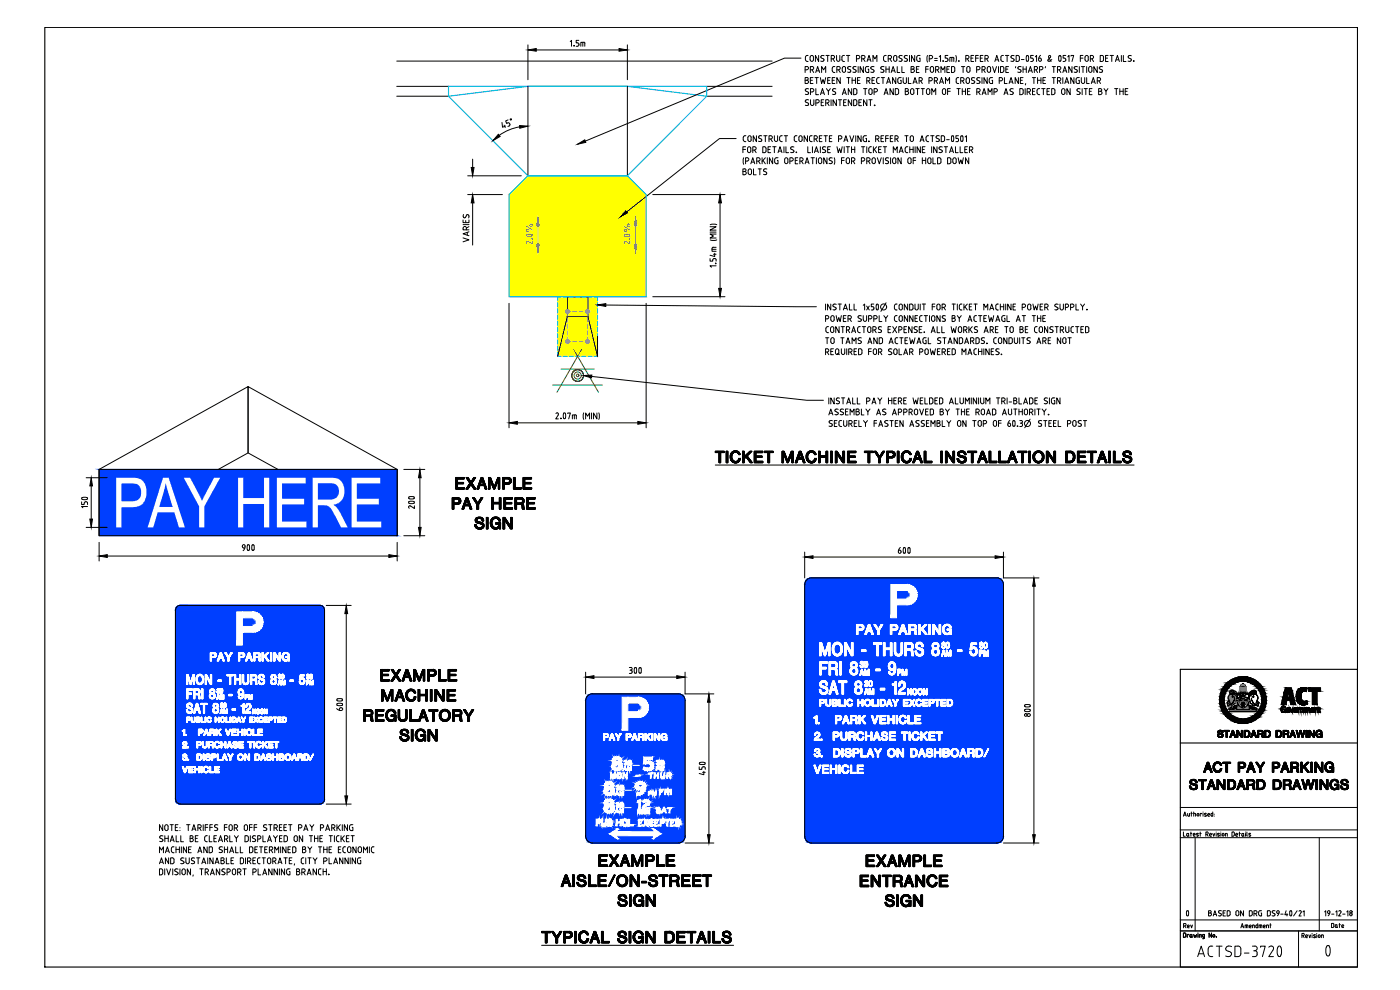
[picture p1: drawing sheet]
<svg xmlns="http://www.w3.org/2000/svg" width="420mm" height="297mm" viewBox="0 0 420 297" stroke-linecap="round" stroke-linejoin="round" font-family="sans-serif">
<defs><g id="words">
<text font-size="23.3" x="33.6" y="158.2">PAY HERE</text>
</g></defs>
<g fill="#003fff" stroke="#003fff" stroke-width=".3">
<path d="M243.2 173.4h56.3z"/>
<path d="M53.9 181.7h42.3z"/>
<path d="M53.8 241.3h42.4z"/>
<path d="M243.5 173.4h56zM243.2 173.4h56.3zM243.1 173.4h56.4z"/>
<path d="M243.1 173.4l56.7 .1zM242.8 173.5h57z"/>
<path d="M242.8 173.5l57.1 .1zM242.7 173.6h57.2z"/>
<path d="M242.7 173.6l57.5 .1zM242.5 173.7h57.7z"/>
<path d="M242.5 173.7h57.8zM242.4 173.7h57.9z"/>
<path d="M242.4 173.7l58 .2zM242.2 173.9h58.2z"/>
<path d="M242.2 173.9l58.4 .1zM242.2 173.9l58.4 .1h-58.5z"/>
<path d="M242.1 174l58.6 .1zM242.1 174l58.6 .1h-58.7z"/>
<path d="M242 174.1l58.8 .2-.1-.2zM242 174.1l58.8 .2h-59z"/>
<path d="M241.8 174.3l59.1 .1zM241.8 174.3l59.1 .1z"/>
<path d="M241.8 174.4l59.2 .2-.1-.2zM241.8 174.4l59.2 .2h-59.3z"/>
<path d="M241.7 174.6l59.3 .1zM241.7 174.6l59.3 .1z"/>
<path d="M241.6 174.7l59.5 .3-.1-.3zM241.6 174.7l59.5 .3h-59.6z"/>
<path d="M241.5 175h59.6zM241.5 175h59.6z"/>
<path d="M241.5 175l59.6 .4v-.4zM241.5 175l59.6 .4h-59.6z"/>
<path d="M241.5 175.4l59.6 75.6v-75.6zM241.5 175.4l59.6 75.6h-59.6z"/>
<path d="M241.5 251l59.6 .3v-.3zM241.5 251l59.6 .3h-59.6z"/>
<path d="M241.5 251.3l59.5 .3 .1-.3zM241.5 251.3l59.5 .3h-59.4z"/>
<path d="M241.6 251.6l59.3 .3 .1-.3zM241.6 251.6l59.3 .3h-59.1z"/>
<path d="M241.8 251.9l58.9 .3 .2-.3zM241.8 251.9l58.9 .3h-58.7z"/>
<path d="M242 252.2l58.4 .3 .3-.3zM242 252.2l58.4 .3h-58.2z"/>
<path d="M242.2 252.5l58 .2 .2-.2zM242.2 252.5l58 .2h-57.7z"/>
<path d="M242.5 252.7h57.7zM242.5 252.7l57.3 .1z"/>
<path d="M242.8 252.8h57zM242.8 252.8l56.7 .1z"/>
<path d="M243.1 252.9h56.4zM243.1 252.9h56.1z"/>
<path d="M29.7 140.8l89.5 19.9v-19.9zM29.7 140.8l89.5 19.9h-89.5z"/>
<path d="M177.7 208.2h26.2zM177.4 208.2h26.5z"/>
<path d="M177.4 208.2l26.9 .1zM177.1 208.3h27.2z"/>
<path d="M177.1 208.3l27.5 .2-.3-.2zM176.8 208.5l.3-.2 27.5 .2z"/>
<path d="M176.8 208.5l28.1 .2-.3-.2zM176.5 208.7l.3-.2 28.1 .2z"/>
<path d="M176.5 208.7l28.6 .2-.2-.2zM176.5 208.7l28.6 .2h-28.9z"/>
<path d="M176.2 208.9l29.1 .3-.2-.3zM176.2 208.9l29.1 .3h-29.2z"/>
<path d="M176.1 209.2l29.4 .3-.2-.3zM176.1 209.2l29.4 .3h-29.6z"/>
<path d="M175.9 209.5l29.7 .3-.1-.3zM175.9 209.5l29.7 .3h-29.8z"/>
<path d="M175.8 209.8l29.8 .4v-.4zM175.8 209.8l29.8 .4h-29.8z"/>
<path d="M175.8 210.2l29.8 40.8v-40.8zM175.8 210.2l29.8 40.8h-29.8z"/>
<path d="M175.8 251l29.8 .3v-.3zM175.8 251l29.8 .3h-29.8z"/>
<path d="M175.8 251.3l29.7 .3 .1-.3zM175.8 251.3l29.7 .3h-29.6z"/>
<path d="M175.9 251.6l29.4 .3 .2-.3zM175.9 251.6l29.4 .3h-29.2z"/>
<path d="M176.1 251.9l29 .3 .2-.3zM176.1 251.9l29 .3h-28.9z"/>
<path d="M176.2 252.2l28.7 .3 .2-.3zM176.2 252.2l28.7 .3h-28.4z"/>
<path d="M176.5 252.5l28.1 .1 .3-.1zM176.5 252.5l28.1 .1h-27.8z"/>
<path d="M176.8 252.6l27.5 .2 .3-.2zM176.8 252.6l27.5 .2h-27.2z"/>
<path d="M177.1 252.8h27.2zM177.1 252.8l26.8 .1z"/>
<path d="M177.4 252.9h26.5zM177.4 252.9h26.2z"/>
<path d="M54.1 181.7h42.1zM53.9 181.7h42.3zM53.8 181.7h42.4z"/>
<path d="M53.8 181.7h42.6zM53.6 181.7h42.8z"/>
<path d="M53.6 181.7h42.9zM53.6 181.7h42.9z"/>
<path d="M53.6 181.7l43 .1zM53.4 181.8h43.2z"/>
<path d="M53.4 181.8l43.3 .1zM53.3 181.9h43.4z"/>
<path d="M53.3 181.9l43.5 .1zM53.3 181.9l43.5 .1h-43.6z"/>
<path d="M53.2 182l43.7 .1zM53.1 182.1h43.8z"/>
<path d="M53.1 182.1l43.9 .1zM53.1 182.1l43.9 .1z"/>
<path d="M53 182.2l44.1 .1zM53 182.2l44.1 .1h-44.2z"/>
<path d="M52.9 182.3l44.3 .1zM52.9 182.3l44.3 .1z"/>
<path d="M52.9 182.4l44.4 .1-.1-.1zM52.9 182.4l44.4 .1h-44.5z"/>
<path d="M52.8 182.5l44.5 .1zM52.8 182.5l44.5 .1z"/>
<path d="M52.7 182.6l44.7 .2-.1-.2zM52.7 182.6l44.7 .2h-44.7zM52.7 182.8h44.7zM52.7 182.8h44.7z"/>
<path d="M52.7 182.8l44.7 .3v-.3zM52.7 182.8l44.7 .3h-44.8z"/>
<path d="M52.6 183.1l44.8 56.7v-56.7zM52.6 183.1l44.8 56.7h-44.8z"/>
<path d="M52.6 239.8l44.8 .2v-.2zM52.6 239.8l44.8 .2h-44.7z"/>
<path d="M52.7 240l44.7 .1zM52.7 240l44.7 .1z"/>
<path d="M52.7 240.1l44.6 .2 .1-.2zM52.7 240.1l44.6 .2h-44.6z"/>
<path d="M52.7 240.3h44.6zM52.7 240.3l44.6 .1z"/>
<path d="M52.8 240.4l44.4 .1 .1-.1zM52.8 240.4l44.4 .1h-44.3z"/>
<path d="M52.9 240.5h44.3zM52.9 240.5l44.2 .1z"/>
<path d="M52.9 240.6h44.2zM52.9 240.6l44.1 .1z"/>
<path d="M53 240.7h44zM53 240.7l43.9 .1z"/>
<path d="M53.1 240.8h43.8zM53.1 240.8l43.7 .1z"/>
<path d="M53.2 240.9h43.6zM53.2 240.9l43.5 .1z"/>
<path d="M53.3 241h43.4zM53.3 241l43.3 .1z"/>
<path d="M53.4 241.1h43.2zM53.4 241.1l43.1 .1z"/>
<path d="M53.6 241.2h42.9zM53.6 241.2h42.8z"/>
<path d="M53.6 241.2h42.8zM53.6 241.2l42.6 .1zM53.8 241.3h42.4z"/>
<path d="M53.9 241.3h42.3zM53.9 241.3h42z"/>
</g>
<g fill="#ff0" stroke="#ff0" stroke-width=".3">
<path d="M158.4 52.7l35.5 5.7-5.6-5.7zM152.8 58.4l5.6-5.7 35.5 5.7zM152.8 58.4h41.1zM152.8 58.4h41.1z"/>
<path d="M152.8 58.4l41.1 30.6v-30.6zM152.8 58.4l41.1 30.6h-41.1z"/>
<path d="M167.4 89l11.9 17.9v-17.9zM167.4 89l11.9 17.9h-11.9z"/>
</g>
<g fill="#fff" stroke="#fff" stroke-width=".3">
<path d="M185.2 248.7h.2z"/>
<path d="M196 251.6h.2z"/>
<path d="M185.2 251.6h.2z"/>
<path d="M191.3 243.1l.2 .3z"/>
<path d="M191.9 243.8l.2 .3z"/>
<path d="M194.2 243.1l.2 .3z"/>
<path d="M194.8 243.8l.2 .3z"/>
<path d="M193.2 234.8l-.1 .3z"/>
<path d="M183.2 231.9h.3v.6z"/>
<path d="M184.4 231.9h.3l-.3 .6z"/>
<path d="M187 231.9h.3v.5z"/>
<path d="M188 233l.2 .5h-.2z"/>
<path d="M198.1 230h.3v.5z"/>
<path d="M199 230h.2l-.2 .5z"/>
<path d="M187.4 230h.2l-.1 .3z"/>
<path d="M188.4 230h.2v.5z"/>
<path d="M189.3 230h.2l-.2 .5z"/>
<path d="M199.1 242.3h.3l-.2 .4z"/>
<path d="M195.8 237.4h.2v.5z"/>
<path d="M196.7 237.4h.2l-.2 .5z"/>
<path d="M185 242.7h.2v.3z"/>
<path d="M186 242.7h.3v.5z"/>
<path d="M186.9 242.7h.2l-.2 .5z"/>
<path d="M185.1 237.4h.2l-.1 .3z"/>
<path d="M186 237.4h.3v.5z"/>
<path d="M187 237.4h.2l-.2 .5z"/>
<path d="M179.9 246.6v.3z"/>
<path d="M185.2 248.7h.2zM185.2 248.7h.2z"/>
<path d="M196 248.7h.2zM196 248.7h.2z"/>
<path d="M196 248.7l1.5 .9zM196 248.7l1.5 .9h-1.1z"/>
<path d="M185.2 248.7l-.2 .9 .4-.9zM183.9 249.6l1.3-.9-.2 .9z"/>
<path d="M183.9 249.6l14.4 .5-.8-.5zM183 250.1l.9-.5 14.4 .5zM183 250.1h15.3zM183 250.1h15.3zM183 250.1h15.3zM183 250.1h15.3zM183 250.1h15.3zM183 250.1h15.3z"/>
<path d="M183 250.1h15.3zM183 250.1h15.3z"/>
<path d="M183 250.1h15.4zM183 250.1h15.4zM183 250.1h15.4zM183 250.1h15.4zM183 250.1h15.4zM183 250.1h15.3zM183 250.1h15.3zM183 250.1h15.3z"/>
<path d="M183 250.1l15.3 .1zM183 250.1l15.3 .1zM183 250.2h15.3zM183 250.2h15.3zM183 250.2h15.3zM183 250.2h15.3z"/>
<path d="M183 250.2l14.5 .5 .8-.5zM183 250.2l14.5 .5h-13.6z"/>
<path d="M183.9 250.7l1.5 .9-.4-.9zM183.9 250.7l1.5 .9z"/>
<path d="M196.4 250.7l-.2 .9 1.3-.9zM196.4 250.7l-.2 .9h-.2z"/>
<path d="M185.2 251.6h.2zM185.2 251.6h.2z"/>
<path d="M185.2 251.6h.2zM185.2 251.6h.2z"/>
<path d="M185.2 251.6h.2zM185.2 251.6h.2z"/>
<path d="M185.3 241.4v.2l.3-.2zM185.3 241.6l.3-.2v.2z"/>
<path d="M185.4 241.4l.2 .2zM185.5 241.3l.1 .3zM185.5 241.3l.2 .1-.1 .2zM185.5 241.3l.2 .1zM185.5 241.3h.3l-.1 .1zM185.5 241.3h.3zM185.6 241l.2 .3h-.2zM185.6 241v.3zM185.4 240.9l.2 .1-.1 .2zM185.4 240.9l.1 .3zM185.2 241l.2-.1v.2zM185.2 241l.2 .1zM184.9 241.1l.3-.1v.2zM184.9 241.1l.3 .1z"/>
<path d="M184.9 241.9l.1-.1 .1 .3zM185 241.8l.1 .3zM185.2 241.9l.2 .2h-.3zM185.2 241.9l.2 .2zM185.4 241.9l.3 .2h-.3zM185.4 241.9l.3 .2zM185.5 241.9l.3-.1-.1 .3zM185.6 241.8l-.1 .1 .3-.1zM185.7 241.6l.1 .2h-.2zM185.6 241.7l.1-.1zM185.6 241.4v.3zM185.6 241.4v.3zM185.4 241.4h.2l-.1 .2zM185.4 241.4l.1 .2z"/>
<path d="M186.2 241.1l.2 .1-.3 .1zM186.1 241.3l.3-.1zM186.1 241.3h.2l-.2 .3zM186.1 241.6l.2-.3zM186.1 241.6h.2l-.2 .2zM186.3 241.6l-.2 .2zM186.1 241.8l.2-.1-.1 .3zM186.3 241.7l-.1 .3zM186.2 242l.2-.1v.2zM186.4 241.9v.2zM186.5 241.9l.1 .2h-.2zM186.5 241.9l.1 .2zM186.6 241.9l.2 .2h-.2zM186.6 241.9l.2 .2zM186.7 241.9l.3 .1-.2 .1zM186.7 241.9l.3 .1zM186.8 241.9l.3-.1-.1 .2zM186.9 241.7l-.1 .2 .3-.1zM186.9 241.7l.2-.1zM186.9 241.6v.1l.2-.1zM187.1 241.3v.3h-.2zM186.9 241.3v.3l.2-.3zM187 241.1l-.1 .2zM186.8 241.2l.1 .1 .1-.2zM186.8 241l.2 .1-.2 .1zM186.8 241v.2zM186.6 240.9l.2 .1-.1 .2zM186.6 240.9l.1 .3zM186.4 241l.2-.1v.2zM186.4 241l.2 .1zM186.2 241.1l.2-.1 .1 .2zM186.2 241.1l.3 .1z"/>
<path d="M182.3 239.8h.5v.7zM182.3 239.8l.1 .8 .4-.1zM181.9 239.9l.4-.1 .1 .8zM181.9 239.9l.3 .8 .2-.1zM181.5 240.3l.4-.4 .3 .8zM181.5 240.3l.7 .4zM181.5 240.3l.6 .4-.8 .2zM181.3 240.9h.8v-.2zM181.3 240.9h.8l-.7 .4zM181.4 241.3l.7-.3zM181.4 241.3l.7-.3-.5 .6zM182.1 241l-.5 .6zM182.1 241.1v.8l-.5-.3zM182.1 241.1v.8zM182.2 241.2l.6 .7h-.7zM182.2 241.2l.6 .7v-.6z"/>
<path d="M182.8 241.3l.7 .6h-.7zM182.8 241.3l.7 .6-.1-.7zM183.4 241.2l.6 .4-.5 .3zM183.4 241.2l.6 .4zM183.5 241.1l.7 .2-.2 .3zM183.5 241l.7 .3zM183.5 241l.8-.1-.1 .4zM183.5 240.9h.8zM183.5 240.9l.6-.6 .2 .6zM183.5 240.7v.2l.6-.6zM183.7 239.9l.4 .4-.6 .4zM183.7 239.9l-.2 .8zM183.3 239.8l.4 .1-.3 .8zM183.3 239.8l-.1 .8 .2 .1zM182.8 239.8h.5l-.1 .8zM182.8 239.8v.7l.4 .1z"/>
<path d="M182.1 243l.1 .8-.4-.2zM182.1 243l.1 .8 .2-.6zM182.4 243.2l.4 .7-.6-.1zM182.4 243.2l.4 .7v-.7z"/>
<path d="M181.3 243.2l.7-.4-.5 .6zM182 242.8l-.5 .6zM181.5 243.4l.6-.4-.3 .6zM182.1 243l-.3 .6z"/>
<path d="M181.3 241.9l.7 .3-.8 .3zM181.2 242.5l.7 .1 .1-.4zM181.2 242.5l.7 .1-.7 .3zM181.2 242.9l.7-.2zM181.2 242.9l.7-.2-.6 .5zM181.3 243.2l.6-.5z"/>
<path d="M182.5 241.3h.3v.6zM182.5 241.3v.6h.3zM182.3 241.3h.2v.6zM182.3 241.3l.1 .7zM182 241.4l.3-.1 .1 .7zM182 241.4l.4 .6zM181.7 241.5l.3-.1 .3 .6zM181.7 241.5l.4 .6 .2-.1zM181.5 241.7l.2-.2 .4 .6zM181.5 241.7l.6 .4zM181.5 241.7l.5 .5-.7-.3zM181.3 241.9l.7 .3z"/>
<path d="M182.8 243.2l.6 .6-.6 .1zM182.8 243.2l.6 .6-.2-.6zM183.2 243.2l.6 .4-.4 .2zM183.2 243.2l.6 .4-.3-.6zM183.5 243l.6 .4-.3 .2zM183.5 243l.6 .4zM183.5 243l.8 .2-.2 .2zM183.6 242.8l-.1 .2 .8 .2zM183.6 242.8l.7 .1v.3zM183.7 242.7l.6 .2zM183.7 242.7l.7-.2-.1 .4zM183.7 242.6l.7-.1zM184.3 241.9l.1 .6-.7 .1zM183.6 242.2l.1 .4 .6-.7zM184.1 241.7l.2 .2-.7 .3zM183.6 242.2l.5-.5zM183.9 241.5l.2 .2-.5 .5zM183.9 241.5l-.3 .7zM183.6 241.4l.3 .1-.4 .6zM183.6 241.4l-.3 .6 .2 .1zM183.3 241.3l.3 .1-.3 .6zM183.3 241.3v.7zM183.1 241.3h.2l-.1 .7zM183.1 241.3l.1 .7zM182.8 241.3h.3v.6zM182.8 241.3v.6h.3z"/>
<path d="M185.4 236.1v.2l.2-.2zM185.4 236.3l.2-.2v.2z"/>
<path d="M185.5 236.1l.2 .2zM185.5 236.1l.2 .2zM185.5 236.1l.2 .1zM185.5 236.1l.2 .1zM185.6 236.1h.2zM185.6 236l.2 .1z"/>
<path d="M185.7 235.8l.1 .3h-.2zM185.7 235.8l-.1 .3z"/>
<path d="M185.4 235.7l.3 .1-.2 .2zM185.4 235.7l.1 .3zM185.2 235.8l.2-.1v.2zM185.2 235.8l.2 .1zM184.9 235.9l.3-.1v.1zM184.9 235.9h.3z"/>
<path d="M184.9 236.7l.2-.1v.3zM185.1 236.6v.3zM185.2 236.7l.2 .2h-.3zM185.2 236.7l.2 .2zM185.4 236.7l.3 .1-.3 .1zM185.4 236.7l.3 .1z"/>
<path d="M185.6 236.6h.2l-.1 .3zM185.6 236.6h.2z"/>
<path d="M185.8 236.3l-.1 .3zM185.6 236.5l.2-.2zM185.6 236.2l.2 .1-.2 .2zM185.6 236.2v.3zM185.4 236.1l.1 .3zM185.4 236.1l.1 .3z"/>
<path d="M186.3 235.9l.1 .1-.2 .1zM186.2 236.1l.2-.1zM186.2 236.1h.1l-.2 .2zM186.1 236.3l.2-.2zM186.1 236.3h.2l-.1 .3zM186.3 236.3l-.1 .3zM186.2 236.6l.1-.1v.3zM186.3 236.5v.3zM186.3 236.8l.1-.2v.3zM186.4 236.6v.3zM186.5 236.7l.1 .2h-.2zM186.5 236.7l.1 .2zM186.6 236.7l.2 .2h-.2zM186.6 236.7l.2 .2zM186.8 236.7l.2 .1-.2 .1zM186.8 236.7l.2 .1zM186.8 236.6h.3l-.1 .2zM186.9 236.5l.2 .1zM186.9 236.5l.2-.2v.3zM186.9 236.3v.2l.2-.2zM187.1 236.1v.2h-.2zM186.9 236.1v.2l.2-.2zM187 235.9l.1 .2h-.2zM186.8 236l.2-.1zM186.8 235.8l.2 .1-.2 .1zM186.8 235.8v.2zM186.6 235.7l.2 .1v.1zM186.6 235.7l.2 .2zM186.4 235.8l.2-.1v.2zM186.4 235.8l.2 .1zM186.3 235.9l.1-.1 .1 .1zM186.3 235.9h.2z"/>
<path d="M182.3 234.6h.5v.7zM182.3 234.6l.1 .7h.4zM181.9 234.7l.4-.1 .1 .7zM181.9 234.7l.4 .7 .1-.1zM181.5 235.1l.4-.4 .4 .7zM181.5 235.1l.8 .3zM181.5 235.1l.6 .4-.8 .2zM181.3 235.7h.8v-.2zM181.3 235.7h.8l-.7 .4zM181.4 236.1l.7-.4zM181.4 236.1l.7-.3-.5 .6zM182.1 235.8l-.5 .6zM181.6 236.4l.6-.6-.1 .8zM182.2 235.8l-.1 .8zM182.3 235.9l.5 .8-.7-.1zM182.3 235.9l.5 .8v-.6z"/>
<path d="M182.8 236.1l.7 .5-.7 .1zM182.8 236.1l.7 .5-.1-.7zM183.4 235.9l.6 .5-.5 .2zM183.4 235.9l.6 .5zM183.5 235.8l.7 .3-.2 .3zM183.5 235.8l.7 .3zM183.5 235.8l.8-.1-.1 .4zM183.5 235.7h.8zM183.5 235.7l.6-.6 .2 .6zM183.5 235.5v.2l.6-.6zM183.8 234.7l.3 .4-.6 .4zM183.8 234.7l-.3 .8zM183.4 234.6l.4 .1-.4 .7zM183.4 234.6l-.2 .7 .2 .1zM182.9 234.6h.5l-.2 .7zM182.9 234.6v.7h.3z"/>
<path d="M182.2 237.8l.1 .8-.5-.2zM182.2 237.8l.1 .8 .1-.7zM182.4 237.9l.4 .8-.5-.1zM182.4 237.9l.4 .8v-.7z"/>
<path d="M181.4 237.9l.6-.3-.4 .6zM182 237.6l-.4 .6zM181.6 238.2l.5-.5-.3 .7zM182.1 237.7l-.3 .7z"/>
<path d="M181.3 236.7l.7 .3-.8 .3zM181.2 237.3h.7l.1-.3zM181.2 237.3h.7l-.6 .3zM181.3 237.6l.6-.3zM181.3 237.6l.6-.2-.5 .5zM181.4 237.9l.6-.3-.1-.2z"/>
<path d="M182.5 236.1h.3v.6zM182.5 236.1v.6h.3zM182.3 236.1h.2v.6zM182.3 236.1l.2 .6zM182 236.1h.3l.1 .6zM182 236.1l.4 .6zM181.7 236.3l.3-.2 .3 .7zM181.7 236.3l.4 .6 .2-.1zM181.5 236.5l.2-.2 .4 .6zM181.5 236.5l.6 .4zM181.5 236.5l.5 .4-.7-.2zM181.3 236.7l.7 .3z"/>
<path d="M182.8 238l.6 .6-.6 .1zM182.8 238l.6 .6-.2-.7zM183.2 237.9l.7 .5-.5 .2zM183.2 237.9l.7 .5-.4-.6zM183.5 237.8l.6 .4-.2 .2zM183.5 237.8l.6 .4zM183.6 237.7l.7 .2-.2 .3zM183.7 237.6l-.1 .1 .7 .2zM183.7 237.6h.7l-.1 .3zM183.7 237.4l.7 .2zM183.7 237.4l.7-.1v.3zM183.7 237.3h.7zM184.3 236.7l.1 .6h-.7zM183.7 237v.3l.6-.6zM184.1 236.5l.2 .2-.6 .3zM183.6 236.9l.5-.4zM184 236.3l.1 .2-.5 .4zM184 236.3l-.4 .6zM183.6 236.1l.4 .2-.4 .6zM183.6 236.1l-.2 .7 .2 .1zM183.3 236.1h.3l-.2 .7zM183.3 236.1l.1 .7zM183.2 236.1h.1l-.1 .6zM183.2 236.1v.6zM182.8 236.1h.4l-.1 .6zM182.8 236.1v.6h.3z"/>
<path d="M193.3 230.2l.3 .9-.7-.3zM193.3 230.2l.3 .9 .2-.7zM193.8 230.4l.5 .8-.7-.1zM193.8 230.4l.5 .8v-.7zM194.3 230.5l.6 .7h-.6zM194.3 230.5l.6 .7-.1-.7zM194.8 230.5l.6 .6-.5 .1zM194.8 230.5l.6 .6-.3-.7zM195.1 230.4l.7 .4-.4 .3zM195.1 230.4l.7 .4-.5-.5zM195.3 230.3l.7 .1-.2 .4zM195.4 230.1l-.1 .2 .7 .1zM195.4 230.1l.7-.2-.1 .5zM195.4 229.8v.3l.7-.2zM195.4 229.8l.7-.4v.5zM195.4 229.6v.2l.7-.4zM195.9 229l.2 .4-.7 .2zM195.3 229.4l.1 .2 .5-.6zM195.6 228.6l.3 .4-.6 .4zM195.6 228.6l-.5 .6 .2 .2z"/>
<path d="M195.1 228.4l.5 .2-.4 .6zM195.1 228.4l-.2 .7 .3 .1zM194.6 228.3l.5 .1-.2 .7zM194.6 228.3v.8h.3z"/>
<path d="M194 228.4l.6-.1v.8zM194 228.4l.2 .7h.4zM193.4 228.7l.6-.3 .2 .7zM193.4 228.7l.4 .6 .4-.2z"/>
<path d="M193.2 227.2l.7 .7 1.9-.7zM193.9 227.9l1.9-.7v.7z"/>
<path d="M193.2 227.2l-.1 1.9 .8-1.2zM193.9 227.9l-.2 1.4-.6-.2z"/>
<path d="M184.6 227.2l.6-.1v.7zM184.6 227.2l.2 .7 .4-.1zM184.3 227.3l.3-.1 .2 .7zM184.3 227.3l.3 .7 .2-.1zM183.8 227.6l.5-.3 .3 .7zM183.8 227.6l.8 .4zM183.8 227.6l.7 .4-.8 .2zM183.7 228.2h.7l.1-.2zM183.7 228.2h.7l-.6 .4zM183.8 228.6l.6-.4zM183.8 228.6l.6-.3-.4 .6zM184.4 228.3l-.4 .6zM184.5 228.4l-.1 .8-.4-.3zM184.5 228.4l-.1 .8zM184.6 228.5l.6 .7h-.8zM184.6 228.5l.6 .7v-.6z"/>
<path d="M185.2 228.6l.7 .6h-.7zM185.2 228.6l.7 .6-.2-.7zM185.7 228.5l.6 .4-.4 .3zM185.7 228.5l.6 .4zM185.8 228.4l.8 .2-.3 .3zM185.9 228.3l.7 .3zM185.9 228.3l.7-.1v.4zM185.9 228.2h.7zM185.9 228.2l.6-.6 .1 .6zM185.8 228l.1 .2 .6-.6zM186.1 227.3l.4 .3-.7 .4zM186.1 227.3l-.3 .7zM185.7 227.2l.4 .1-.4 .7zM185.7 227.2l-.2 .7 .2 .1zM185.2 227.1l.5 .1-.2 .7zM185.2 227.1v.7l.3 .1z"/>
<path d="M184.5 230.3l.1 .8-.5-.2zM184.5 230.3l.1 .8 .2-.6zM184.8 230.5l.4 .7-.6-.1zM184.8 230.5l.4 .7v-.7z"/>
<path d="M183.7 230.5l.6-.4-.4 .6zM184.3 230.1l-.4 .6zM183.9 230.7l.5-.4-.3 .6zM184.4 230.3l-.3 .6z"/>
<path d="M183.7 229.2l.6 .3-.7 .4zM183.6 229.9h.7v-.4zM183.6 229.9h.7l-.7 .3zM183.6 230.2l.7-.2zM183.6 230.2l.7-.2-.6 .5zM183.7 230.5l.6-.5z"/>
<path d="M184.9 228.6h.3v.6zM184.9 228.6v.7l.3-.1zM184.6 228.6h.3v.7zM184.6 228.6l.3 .7zM184.4 228.7l.2-.1 .2 .7zM184.4 228.7l.4 .6zM184.1 228.9l.3-.2 .2 .6zM184.1 228.9l.3 .5 .2-.1zM183.8 229l.3-.1 .3 .5zM183.8 229l.6 .4zM183.8 229l.6 .5-.7-.3zM183.7 229.2l.7 .3z"/>
<path d="M185.2 230.5l.5 .6-.5 .1zM185.2 230.5l.5 .6-.2-.6zM185.5 230.5l.7 .4-.5 .2zM185.5 230.5l.7 .4-.4-.6zM185.8 230.3l.6 .4-.2 .2zM185.8 230.3l.6 .4zM185.9 230.3l.7 .2-.2 .2zM186 230.1l-.1 .2 .7 .2zM186 230.1l.7 .1-.1 .3zM186 230l.7 .2zM186 230l.8-.1-.1 .3zM186 229.9h.8zM186.6 229.2l.2 .7h-.8zM186 229.5v.4l.6-.7zM186 229.5l.5-.5 .1 .2zM186 229.5l.5-.5zM186.3 228.9l.2 .1-.5 .5zM186.3 228.9l-.3 .6zM186 228.7l.3 .2-.4 .5zM186 228.7l-.3 .6 .2 .1zM185.7 228.6l.3 .1-.3 .6zM185.7 228.6v.7zM185.5 228.6h.2l-.1 .7zM185.5 228.6l.1 .7zM185.2 228.6h.3l-.1 .7zM185.2 228.6v.6l.2 .1z"/>
<path d="M187.7 228.7v.2l.3-.2zM187.7 228.9l.3-.2v.2z"/>
<path d="M187.8 228.7l.2 .2zM187.8 228.7l.2 .2zM187.9 228.7h.2zM187.9 228.7h.2zM187.9 228.6h.3zM187.9 228.6h.3z"/>
<path d="M188 228.3l.2 .3h-.3zM188 228.3l-.1 .3zM187.7 228.2l.3 .1-.1 .2zM187.7 228.2l.2 .3zM187.5 228.3l.2-.1v.2zM187.5 228.3l.2 .1zM187.5 228.3l.1 .2-.3-.1zM187.3 228.4l.3 .1z"/>
<path d="M187.2 229.2l.2-.1v.3zM187.4 229.1v.3zM187.6 229.2l.1 .3-.3-.1zM187.6 229.2l.1 .3zM187.7 229.3l.3 .1-.3 .1zM187.7 229.3l.3 .1zM187.9 229.2l.3-.1-.2 .3zM187.9 229.2l.3-.1z"/>
<path d="M188.1 228.9l.1 .2h-.2zM187.9 229l.2-.1zM188 228.7l.1 .2-.2 .1zM188 228.7l-.1 .3zM187.8 228.7h.2l-.1 .2zM187.8 228.7l.1 .2z"/>
<path d="M188.6 228.4l.2 .2h-.3zM188.5 228.6h.3zM188.5 228.6h.2l-.2 .3zM188.5 228.9l.2-.3zM188.5 228.9h.2l-.2 .2zM188.7 228.9l-.2 .2h.2zM188.5 229.1h.2l-.1 .2zM188.7 229.1l-.1 .2zM188.6 229.3l.2-.1v.2zM188.8 229.2v.2zM188.8 229.2l.2 .3-.2-.1zM188.8 229.2l.2 .3zM189 229.3l.2 .1-.2 .1zM189 229.3l.2 .1zM189.1 229.2l.2 .1-.1 .1zM189.1 229.2l.2 .1zM189.2 229.2l.2-.1-.1 .2zM189.2 229.1h.2zM189.2 229.1l.3-.2-.1 .2zM189.3 228.9l-.1 .2 .3-.2zM189.4 228.6l.1 .3h-.2zM189.2 228.6l.1 .3 .1-.3zM189.3 228.4l.1 .2h-.2zM189.2 228.6l.1-.2zM189.2 228.3l.1 .1-.1 .2zM189.2 228.3v.3zM189 228.2l.2 .1-.1 .2zM189 228.2l.1 .3zM188.8 228.3l.2-.1v.2zM188.8 228.3l.2 .1zM188.6 228.4l.2-.1v.2zM188.6 228.4l.2 .1z"/>
<path d="M197.4 228.7v.2l.3-.2zM197.4 228.9l.3-.2v.2z"/>
<path d="M197.6 228.7l.1 .2zM197.6 228.7l.1 .2zM197.6 228.7h.3zM197.6 228.7h.3zM197.7 228.6h.2zM197.7 228.6h.2z"/>
<path d="M197.7 228.3l.2 .3h-.2zM197.7 228.3v.3zM197.5 228.2l.2 .1-.1 .2zM197.5 228.2l.1 .3zM197.3 228.3l.2-.1v.2zM197.3 228.3l.2 .1zM197 228.4l.3-.1v.2zM197 228.4l.3 .1z"/>
<path d="M197 229.2l.1-.1 .1 .3zM197.1 229.1l.1 .3zM197.3 229.2l.2 .3-.3-.1zM197.3 229.2l.2 .3zM197.5 229.3l.3 .1-.3 .1zM197.5 229.3l.3 .1z"/>
<path d="M197.7 229.2l.2-.1-.1 .3zM197.7 229.1h.2z"/>
<path d="M197.9 228.9v.2h-.2zM197.7 229l.2-.1zM197.7 228.7l.2 .2-.2 .1zM197.7 228.7v.3zM197.5 228.7h.2l-.1 .2zM197.5 228.7l.1 .2z"/>
<path d="M198.2 228.6h.2l-.2 .3zM198.2 228.9l.2-.3zM198.2 228.9h.2l-.2 .2zM198.4 228.9l-.2 .2h.2zM198.2 229.1h.2l-.1 .2zM198.4 229.1l-.1 .2zM198.3 229.3l.2-.1v.2zM198.5 229.2v.2zM198.6 229.2l.1 .3-.2-.1zM198.6 229.2l.1 .3zM198.7 229.3l.2 .1-.2 .1zM198.7 229.3l.2 .1zM198.8 229.2l.3 .1-.2 .1zM198.9 229.2l.2 .1zM198.9 229.2l.3-.1-.1 .2zM198.9 229.2l.3-.1z"/>
<path d="M199.2 228.9v.2h-.2zM199 228.9v.2l.2-.2zM199.2 228.6v.3h-.2zM199 228.6v.3l.2-.3z"/>
<path d="M199.1 228.4l-.1 .2zM198.9 228.6l.2-.2zM198.9 228.3l.2 .1-.2 .2zM198.9 228.3v.3zM198.7 228.2l.2 .1-.1 .2zM198.7 228.2l.1 .3zM198.5 228.3l.2-.1v.2zM198.5 228.3l.2 .1zM198.3 228.4l.2-.1 .1 .2zM198.3 228.4l.3 .1zM198.3 228.4l.2 .2h-.3zM198.2 228.6h.3z"/>
<path d="M191.3 243.1v1l.2-.7zM191.5 243.4v.7h-.2z"/>
<path d="M191.5 243.1l.4 1zM191.5 243.1l.4 1z"/>
<path d="M191.9 243.1v.7l.2-.7zM192.1 243.1v1l-.2-.3z"/>
<path d="M192.4 243.2l.1 .1-.2 .1zM192.3 243.4l.2-.1zM192.3 243.4h.2l-.2 .2zM192.3 243.6l.2-.2zM192.3 243.6h.2l-.2 .2zM192.5 243.6l-.2 .2zM192.3 243.8h.2l-.1 .1zM192.5 243.8l-.1 .1zM192.4 243.9l.1 .2zM192.5 243.8v.3zM192.6 243.9l.1 .2h-.2zM192.6 243.9l.1 .2zM192.7 243.9l.2 .2zM192.7 243.9l.2 .2zM192.8 243.9h.2l-.1 .2zM192.8 243.9h.2zM192.9 243.8h.2zM192.9 243.8h.2zM192.9 243.8l.2-.2zM192.9 243.6v.2l.2-.2zM193.1 243.4l-.2 .2zM192.9 243.4v.2l.2-.2zM193 243.2l-.1 .2zM192.9 243.3l.1-.1zM192.9 243.1v.2zM192.9 243.1v.2zM192.7 243.1l.1 .2zM192.7 243.1l.1 .2zM192.5 243.1l.2 .1zM192.5 243.1l.2 .1zM192.5 243.1l.1 .2-.2-.1zM192.4 243.2l.2 .1z"/>
<path d="M193.3 243.2l.1 .1-.2 .1zM193.2 243.4l.2-.1zM193.2 243.4h.2l-.2 .2zM193.2 243.6l.2-.2zM193.2 243.6h.2l-.2 .2zM193.2 243.8l.2-.2zM193.2 243.8h.2l-.1 .1zM193.4 243.8l-.1 .1zM193.3 243.9l.1 .2zM193.4 243.8v.3zM193.5 243.9l.1 .2h-.2zM193.5 243.9l.1 .2zM193.6 243.9l.2 .2zM193.6 243.9l.2 .2zM193.7 243.9h.2l-.1 .2zM193.7 243.9h.2zM193.8 243.8h.2zM193.8 243.8h.2zM193.8 243.8l.2-.2zM193.9 243.6l-.1 .2 .2-.2zM194 243.4l-.1 .2zM193.8 243.4l.1 .2 .1-.2zM193.9 243.2l-.1 .2zM193.8 243.3l.1-.1zM193.8 243.1v.2zM193.8 243.1v.2zM193.6 243.1l.1 .2zM193.6 243.1l.1 .2zM193.4 243.1l.2 .1zM193.4 243.1l.2 .1zM193.4 243.1l.1 .2-.2-.1zM193.3 243.2l.2 .1z"/>
<path d="M194.2 243.1v1l.2-.7zM194.4 243.4v.7h-.2z"/>
<path d="M194.4 243.1l.4 1zM194.4 243.1l.4 1z"/>
<path d="M194.8 243.1v.7l.2-.7zM195 243.1v1l-.2-.3z"/>
<path d="M191.4 240.4l.4 .1-.4 .2zM191.4 240.4l.4 .1-.2-.3zM191.6 240.2h.5l-.3 .3zM191.8 240l-.2 .2h.5z"/>
<path d="M191.7 240.8v2l.5-2zM192.2 240.8v2h-.5z"/>
<path d="M191.4 240.4h.8l-.8 .4zM191.4 240.8h.8v-.4z"/>
<path d="M191.8 240v.4l.4-.4zM191.8 240.4l.4-.4v.4z"/>
<path d="M192.8 242.8l.6-.4h1.6zM192.8 242.8h2.2v-.4z"/>
<path d="M194.5 240.2l-.1 .5zM194.5 240.2l-.1 .5 .4-.4zM194.4 240.7l.4-.4zM194.8 240.3l-.3 .4 .4-.1zM194.5 240.7l.4-.1zM194.5 240.9h.5l-.1-.3zM194.5 240.9h.5zM194.4 241l.5 .2 .1-.3zM194.4 241l.5 .2zM194.4 241.1l.3 .4 .2-.3zM194.3 241.1l.4 .4zM194.3 241.1l.1 .5 .3-.1zM193.9 241.3l.4-.2 .1 .5zM193.9 241.3l.1 .4 .4-.1zM193.4 241.5l.5-.2 .1 .4zM193.4 241.5l.3 .4 .3-.2zM193.4 241.5l.3 .4h-.6zM193.1 241.9l.4 .2 .2-.2zM193.1 241.9l.4 .2-.6 .2zM192.9 242.3l.4 .2 .2-.4zM192.9 242.3l.4 .2-.5 .3zM192.8 242.8h.4l.1-.3z"/>
<path d="M194.1 240l.4 .2-.2 .4zM194.1 240l-.1 .5 .3 .1zM193.6 240h.5l-.1 .5zM193.6 240l.1 .5h.3zM193.2 240.2l.4-.2 .1 .5zM193.2 240.2l.2 .4 .3-.1zM192.8 240.5l.4-.3 .2 .4zM192.8 240.5l.3 .3 .3-.2z"/>
<path d="M191.6 234.6l.6-.1v.7zM191.6 234.6l.2 .7 .4-.1zM191.1 234.8l.5-.2 .2 .7zM191.1 234.8l.4 .6 .3-.1zM191.1 234.8l.4 .6-.7-.2zM190.8 235.2l.7 .2zM190.8 235.2l.6 .3-.8 .1zM190.6 235.6l.8-.1zM190.6 235.6l.7 .1-.7 .4zM190.6 236.1l.7-.3v-.1zM190.6 236.1l.7-.3-.5 .6zM191.3 235.8l-.5 .6zM190.8 236.4l.6-.4-.2 .7zM191.4 236l-.2 .7zM191.5 236.1l.2 .8-.5-.2zM191.5 236.1l.2 .8 .1-.7zM191.8 236.2l.4 .8-.5-.1zM191.8 236.2l.4 .8v-.7zM192.2 236.3l.5 .6-.5 .1zM192.2 236.3l.5 .6-.2-.7zM192.5 236.2l.7 .5-.5 .2zM192.5 236.2l.7 .5-.3-.6zM192.9 236.1l.6 .4-.3 .2zM192.9 236.1l.6 .4zM192.9 236l.8 .1-.2 .4zM193 235.9l-.1 .1 .8 .1zM193 235.9l.7-.2v.4zM193.1 235.7l-.1 .2 .7-.2z"/>
<path d="M191.1 237.9v.7l.2-.7zM191.3 237.9v.7h-.2z"/>
<path d="M191.3 237.9l.7 .6-.7 .1zM191.3 237.9l.7 .6-.2-.6zM191.8 237.9l.8 .4-.6 .2zM191.8 237.9l.8 .4-.4-.6zM192.2 237.7l.9 .2-.5 .4zM192.2 237.7l.9 .2-.5-.5zM192.6 237.4h.9l-.4 .5zM192.9 237l-.3 .4h.9zM192.9 237l.8-.3-.2 .7zM193 236.6l-.1 .4 .8-.3zM193 236.6l.8-.5-.1 .6zM193.1 236.1l-.1 .5 .8-.5z"/>
<path d="M193.1 236.1l.6-.5 .1 .5zM193.1 235.8v.3l.6-.5zM193.6 235.2l.1 .4-.6 .2zM193 235.6l.1 .2 .5-.6zM193.3 234.9l.3 .3-.6 .4zM193.3 234.9l-.5 .5 .2 .2z"/>
<path d="M192.7 234.6l.5 .2-.3 .7zM192.7 234.6l-.2 .7 .4 .2zM192.1 234.5l.6 .1-.2 .7zM192.1 234.5v.7l.4 .1z"/>
<path d="M197.9 236.8v1.6l.3-1.3zM198.2 237.1v1.3h-.3z"/>
<path d="M197.9 236.8h1.2l-.9 .3zM198.2 237.1h.9v-.3z"/>
<path d="M198.2 237.4h.5l-.5 .3zM198.2 237.7h.5v-.3z"/>
<path d="M200.3 237.5l.2 .2-.2 .1zM200.3 237.5l.2 .2zM200.4 237.5l.3 .1-.2 .1zM200.4 237.5l.3 .1zM200.5 237.4l.3-.1-.1 .3zM200.5 237.3h.3zM200.7 237.1l.1 .2h-.3zM200.5 237.2l.2-.1zM200.5 236.9l.2 .2-.2 .1zM200.5 236.9v.3zM200.3 236.8l.2 .1-.1 .2zM200.3 236.8l.1 .3z"/>
<path d="M199.5 236.8v1.6l.3-1.6zM199.8 236.8v1.6h-.3z"/>
<path d="M199.8 236.8v.3l.5-.3zM199.8 237.1l.5-.3v.3z"/>
<path d="M199.8 237.5v.3l.5-.3zM199.8 237.8l.5-.3 .1 .3z"/>
<path d="M200.2 237.8l.3 .6v-.7zM200.5 237.7l.3 .7h-.3z"/>
<path d="M201.3 236.8v1.6l.2-1.6zM201.5 236.8v1.6h-.2z"/>
<path d="M183.2 231.9v1.6l.3-1zM183.5 232.5v1h-.3z"/>
<path d="M183.5 231.9v.6l.5 1zM183.5 231.9l.5 1v.6z"/>
<path d="M184.4 231.9l-.4 1.6v-.6zM184.4 231.9l-.4 1.6 .4-1z"/>
<path d="M184.7 231.9l-.3 .6v1zM184.7 231.9v1.6h-.3z"/>
<path d="M185.3 232.1l.2 .2-.3 .1zM185.2 232.4l.3-.1zM185.2 232.4l.3 .1-.3 .2zM185.2 232.7h.2l.1-.2zM185.2 232.7h.2l-.2 .3zM185.4 232.7l-.2 .3h.3zM185.2 233h.3l-.2 .3zM185.5 233l-.2 .3zM185.3 233.3l.2-.2v.4zM185.5 233.1v.4zM185.7 233.2l.1 .4-.3-.1zM185.7 233.2l.1 .4zM185.8 233.3l.3 .2-.3 .1zM185.8 233.3l.3 .2zM186 233.2l.3 .1-.2 .2zM186 233.2l.3 .1zM186.1 233.1l.4-.1-.2 .3zM186.2 233l-.1 .1 .4-.1zM186.2 233l.3-.3v.3zM186.2 232.7v.3l.3-.3zM186.5 232.4v.3h-.3zM186.2 232.5v.2l.3-.3zM186.3 232.1l.2 .3-.3 .1zM186.3 232.1l-.1 .4zM186.1 231.9l.2 .2-.2 .2zM186.1 231.9v.4zM185.8 231.9h.3l-.1 .3zM185.8 231.9l.2 .3zM185.5 231.9h.3v.3zM185.5 231.9l.3 .3zM185.3 232.1l.2-.2 .2 .3zM185.3 232.1l.2 .2 .2-.1z"/>
<path d="M187 231.9v1.6l.3-1.1zM187.3 232.4v1.1h-.3z"/>
<path d="M187.3 231.9v.5l.7 1.1zM187.3 231.9l.7 1.1v.5z"/>
<path d="M188 231.9v1.1l.2-1.1zM188.2 231.9v1.6l-.2-.5z"/>
<path d="M190.9 232.6h1.2l-1.2 .3zM190.9 232.9h1.2v-.3z"/>
<path d="M197.5 230.5l.2 .2h-.2zM197.5 230.5l.2 .2zM197.6 230.5h.3zM197.7 230.4l.2 .1zM197.7 230.4l.2-.1v.2zM197.7 230.3h.2zM197.7 230.3l.2-.1zM197.7 230.3l.2-.1zM197.7 230v.3zM197.7 230v.3zM197.5 230h.2l-.1 .2zM197.5 230l.1 .2z"/>
<path d="M196.9 230v1.2l.2-1.2zM197.1 230v1.2h-.2z"/>
<path d="M197.1 230v.2l.4-.2zM197.1 230.2l.4-.2v.2z"/>
<path d="M197.1 230.5v.2l.4-.2zM197.1 230.7l.4-.2v.2z"/>
<path d="M198.1 230v1.2l.3-.7zM198.4 230.5v.7h-.3z"/>
<path d="M198.4 230l.3 1.2zM198.4 230l.3 1.2z"/>
<path d="M199 230l-.3 1.2zM199 230l-.3 1.2z"/>
<path d="M199.2 230l-.2 1.2zM199.2 230v1.2h-.2z"/>
<path d="M187.4 230l-.5 1.2 .6-.9zM187.5 230.3l-.4 .9h-.2z"/>
<path d="M187.6 230l.3 1.2zM187.6 230l.5 1.2h-.2z"/>
<path d="M187.4 230.7h.3l-.4 .2zM187.3 230.9h.5l-.1-.2z"/>
<path d="M188.4 230v1.2l.2-.7zM188.6 230.5v.7h-.2z"/>
<path d="M188.6 230l.4 1.2zM188.6 230l.4 1.2z"/>
<path d="M189.3 230l-.3 1.2zM189.3 230l-.3 1.2z"/>
<path d="M189.5 230l-.2 1.2zM189.5 230v1.2h-.2z"/>
<path d="M196.9 243.6l.2-.1v.3zM197.1 243.5v.3l.2-.2zM197.3 243.6v.3l-.2-.1zM197.3 243.6v.3zM197.4 243.7l.2 .3-.3-.1zM197.4 243.7l.2 .3v-.3zM197.6 243.7l.3 .2-.3 .1zM197.6 243.7l.3 .2z"/>
<path d="M197.8 243.6l.3 .1-.2 .1zM197.9 243.5l.2 .2zM197.9 243.5l.2-.1v.3zM197.9 243.5l.2-.1zM198.1 243.2v.2l-.2 .1zM197.9 243.3l.2-.1zM197.9 243l.2 .2-.2 .1zM197.9 243v.3zM197.4 242.9l.5 .1-.1 .3zM197.4 242.9l-.1 .3 .5 .1z"/>
<path d="M197.1 242.5l.2-.1 .1 .2zM197.1 242.5l.3 .1zM197.1 242.5l.2 .2h-.3zM197 242.7h.3zM197 242.7h.3l-.3 .2zM197 242.9l.3-.2zM197 242.9l.3-.1-.2 .3zM197.3 242.8l-.2 .3zM197.3 242.9v.3l-.2-.1zM197.3 242.9v.3z"/>
<path d="M197.9 242.4l.2 .2-.2 .2zM197.9 242.4l-.1 .3 .1 .1zM197.6 242.3l.3 .1-.1 .3zM197.6 242.3l.2 .4zM197.3 242.4l.3-.1v.3zM197.3 242.4l.3 .2z"/>
<path d="M199.1 242.3l-.7 1.6 .8-1.2zM199.2 242.7l-.5 1.2h-.3z"/>
<path d="M199.4 242.3l-.2 .4 .6 1.2zM199.4 242.3l.7 1.6h-.3z"/>
<path d="M199 243.3h.5l-.6 .2zM198.9 243.5h.7l-.1-.2z"/>
<path d="M200.3 242.3h1.2l-1.2 .3zM200.3 242.6h1.2v-.3z"/>
<path d="M200.8 242.6v1.3l.3-1.3zM201.1 242.6v1.3h-.3z"/>
<path d="M195.2 238l.2 .1zM195.2 238l.2 .1zM195.3 238h.2l-.1 .1zM195.3 237.9l.2 .1zM195.3 237.9l.3-.1-.1 .2zM195.3 237.9l.3-.1zM195.5 237.6l.1 .2h-.2zM195.3 237.7l.2-.1zM195.4 237.5l.1 .1-.2 .1zM195.4 237.5l-.1 .2zM195.2 237.4l.1 .3zM195.2 237.4l.1 .3z"/>
<path d="M194.6 237.4v1.2l.2-1.2zM194.8 237.4v1.2h-.2z"/>
<path d="M194.8 237.4v.3l.4-.3zM194.8 237.7l.4-.3v.3z"/>
<path d="M194.8 238v.2l.4-.2zM194.8 238.2l.4-.2v.2z"/>
<path d="M195.8 237.4v1.2l.2-.7zM196 237.9v.7h-.2z"/>
<path d="M196 237.4v.5l.4 .7zM196 237.4l.4 1.2z"/>
<path d="M196.7 237.4l-.3 1.2zM196.7 237.4l-.3 1.2z"/>
<path d="M196.9 237.4l-.2 1.2zM196.9 237.4v1.2h-.2z"/>
<path d="M185 242.7l-.4 1.2 .6-.9zM185.2 243l-.4 .9h-.2z"/>
<path d="M185.2 242.7v.3l.3 .9zM185.2 242.7l.5 1.2h-.2z"/>
<path d="M185 243.4h.3l-.4 .2zM184.9 243.6h.5l-.1-.2z"/>
<path d="M186 242.7v1.2l.3-.7zM186.3 243.2v.7h-.3z"/>
<path d="M186.3 242.7l.3 1.2zM186.3 242.7l.3 1.2z"/>
<path d="M186.9 242.7l-.3 1.2zM186.9 242.7l-.3 1.2z"/>
<path d="M187.1 242.7l-.2 1.2zM187.1 242.7v1.2h-.2z"/>
<path d="M185.1 237.4l-.5 1.2 .6-.9zM185.2 237.7l-.4 .9h-.2z"/>
<path d="M185.3 237.4l.3 1.2zM185.3 237.4l.5 1.2h-.2z"/>
<path d="M185 238.2h.4l-.5 .2zM184.9 238.4h.5v-.2z"/>
<path d="M188.6 245.8v2l.4-2zM189 245.8v1.6l-.4 .4z"/>
<path d="M189 247.4h1.1l-1.5 .4zM188.6 247.8h1.5v-.4z"/>
<path d="M180.6 247.1h.3zM180.6 247.2l.3-.1zM180.6 247.2h.3z"/>
<path d="M180.6 247.3l.3-.1zM180.6 247.4l.3-.2zM180.6 247.4l.3-.2zM180.9 247.2l-.2 .3zM180.7 247.5l.3-.2zM181 247.3l-.3 .3zM180.7 247.6l.3-.2-.2 .3zM181 247.4l-.2 .3zM181 247.4v.4l-.2-.1zM181 247.4v.4zM181.1 247.5l.1 .3h-.2zM181.1 247.5l.1 .3zM181.3 247.5l.2 .3h-.3zM181.3 247.5l.2 .3zM181.4 247.5l.2 .2-.1 .1zM181.4 247.5l.2 .2zM181.5 247.4l.3 .2-.2 .1zM181.5 247.4l.3 .2zM181.6 247.4h.3zM181.6 247.4h.3zM181.6 247.3l.3 .1zM181.6 247.3l.3 .1zM181.6 247.3h.3zM181.6 247.2l.3 .1zM181.6 247.2l.3 .1zM181.6 247.2h.3zM181.6 247.2h.3zM181.6 247.1h.3z"/>
<path d="M180.6 245.8v1.3l.3-1.3zM180.9 245.8v1.3h-.3z"/>
<path d="M181.6 245.8v1.3l.3-1.3zM181.9 245.8v1.3h-.3z"/>
<path d="M186 237.4v1.2l.3-.7zM186.3 237.9v.7h-.3z"/>
<path d="M186.3 237.4l.3 1.2zM186.3 237.4l.3 1.2z"/>
<path d="M187 237.4l-.4 1.2zM187 237.4l-.4 1.2z"/>
<path d="M187.2 237.4l-.2 1.2zM187.2 237.4v1.2h-.2z"/>
<path d="M184.9 245.8v2l.3-2zM185.2 245.8v2h-.3z"/>
<path d="M185.2 246.6h.9l-.9 .3zM185.2 246.9h.9v-.3z"/>
<path d="M186.1 245.8v2l.4-2zM186.5 245.8v2h-.4z"/>
<path d="M186.8 246.4l.3 .1-.4 .3zM186.7 246.8h.4v-.3zM186.7 246.8h.4l-.3 .4zM187.1 246.8l-.3 .4 .3-.1zM186.8 247.2l.3-.1-.2 .4zM187.1 247.1l-.2 .4 .3-.2zM186.9 247.5l.3-.2v.4zM187.2 247.3v.4l.2-.3zM187.4 247.4l.1 .4-.3-.1zM187.4 247.4l.1 .4zM187.5 247.5l.4 .2-.4 .1zM187.5 247.5l.4 .2-.2-.3zM187.7 247.4l.5 .1-.3 .2zM187.7 247.4l.5 .1-.3-.2zM187.9 247.3l.4-.1-.1 .3zM188 247.1l-.1 .2 .4-.1zM188 247.1l.4-.3-.1 .4zM188 246.8v.3l.4-.3zM188.3 246.4l.1 .4h-.4zM188 246.5v.3l.3-.4z"/>
<path d="M188.2 246.1l.1 .3-.3 .1zM187.9 246.3l.1 .2 .2-.4zM187.9 245.9l.3 .2-.3 .2zM187.9 245.9l-.2 .3 .2 .1zM187.5 245.8l.4 .1-.2 .3zM187.5 245.8v.3l.2 .1zM187.2 245.9l.3-.1v.3zM187.2 245.9l.3 .2zM186.9 246.1l.3-.2 .2 .3zM186.9 246.1l.3 .2 .2-.1zM186.9 246.1l.3 .2-.4 .1zM186.8 246.4l.3 .1 .1-.2z"/>
<path d="M178.9 245.8v2l.4-2zM179.3 245.8v2h-.4z"/>
<path d="M180 245.9l-.1 .3zM179.9 245.8v.4zM179.9 245.8v.4zM179.9 245.8v.3zM179.9 245.8l-.1 .3zM179.8 245.8v.3zM179.8 245.8l-.1 .3zM179.7 245.8v.3zM179.7 245.8v.3z"/>
<path d="M179.9 246.6l.2 .2zM179.9 246.6l.3 .1zM179.9 246.6l.3 .1zM179.9 246.5h.4l-.1 .2zM180 246.4l.3 .1zM180 246.4l.3-.1v.2zM180 246.3h.3zM180 246.3l.3-.1v.1zM180 246.3l.3-.1zM180.2 246l.1 .2-.3 .1zM179.9 246.2l.3-.2zM180.1 245.9l-.2 .3zM180.1 245.9l-.2 .3z"/>
<path d="M179.8 246.6l.1 .3zM179.8 246.6l.1 .3zM179.8 246.6l.1 .3z"/>
<path d="M179.7 246.6l.1 .3zM179.7 246.6l.1 .3z"/>
<path d="M179.3 246.6v.3l.4-.3zM179.3 246.9l.4-.3v.3z"/>
<path d="M179.3 245.8v.3l.4-.3zM179.3 246.1l.4-.3v.3z"/>
<path d="M194.1 245.8l-1 2.1 1.4-2.1zM194.5 245.8l-1 2.1h-.4z"/>
<path d="M194 246.8l.5 1.1-.7-.7zM193.8 247.2l.3 .7h.4z"/>
<path d="M193.2 245.8l.4 1-.1-1zM193.5 245.8l.3 .7-.2 .3z"/>
<path d="M191.9 247.5v.4l1-.3zM191.9 247.9l1-.3v.3z"/>
<path d="M191.9 246.6v.4l.6-.4zM191.9 247l.6-.4v.4z"/>
<path d="M191.9 245.8v.4l1-.4zM191.9 246.2l1-.4v.4z"/>
<path d="M191.6 245.8v2.1l.3-2.1zM191.9 245.8v2.1h-.3z"/>
<path d="M195.8 246.4l.3-.2zM195.8 246.3l.3-.1zM195.8 246.3l.2-.2zM195.8 246.3l.2-.2zM195.9 246l-.1 .3zM195.9 246l-.1 .3zM195.9 246l-.2 .3z"/>
<path d="M195.9 245.9l-.2 .4zM195.9 245.9l-.2 .4zM195.8 245.9l-.1 .3zM195.8 245.9l-.1 .3zM195.7 245.9v.3zM195.7 245.9l-.1 .3z"/>
<path d="M195.7 245.8l-.1 .4zM195.6 245.8v.4zM195.6 245.8v.4zM195.6 245.8v.4zM195.6 245.8l-.1 .4zM195.5 245.8v.4zM195.5 245.8v.4zM195.4 245.8l.1 .4zM195.4 245.8l.1 .4zM195.3 245.8l.1 .4zM195.3 245.8l.1 .4zM195.2 245.9l.2 .3zM195.2 245.9l.2 .3zM195.1 245.9l.3 .3zM195.1 245.9l.2 .3zM195.1 245.9l.2 .3zM195.1 246l.2 .2zM195.1 246l.2 .3z"/>
<path d="M195 246l.3 .3zM195 246.1l.3 .2zM194.9 246.2l.3 .1zM194.9 246.2l.3 .1zM194.9 246.2l.3 .1zM194.9 246.3l.3 .1zM194.9 246.3l.3 .1zM194.8 246.3l.4 .1zM194.8 246.3l.3 .2zM194.8 246.4l.3 .1zM194.8 246.4l.3 .1zM194.8 246.5h.3zM194.8 246.5h.3zM194.8 246.5l.3 .1zM194.8 246.5l.3 .1zM194.8 246.6l.3 .1zM194.8 246.6l.3 .1zM194.8 246.7l.3 .1zM194.8 246.7l.3 .1zM194.8 246.8h.3zM194.8 246.8h.3zM194.8 246.9l.3-.1zM194.8 246.9h.3zM194.8 247l.3-.1zM194.8 247l.3-.1zM194.8 247.1l.3-.1zM194.8 247.1l.3-.1zM194.8 247.1l.3-.1zM194.8 247.1h.3zM194.8 247.2l.3-.1zM194.8 247.2l.3-.1zM194.8 247.3l.3-.1zM194.8 247.3l.3-.1zM194.8 247.4l.3-.2zM194.8 247.4l.3-.1zM194.9 247.4l.2-.1zM194.9 247.4l.2-.1zM194.9 247.5l.3-.2zM194.9 247.5l.3-.2zM195.2 247.3l-.3 .3zM194.9 247.6l.3-.2zM195.2 247.4l-.2 .3zM195 247.7l.2-.3zM195.2 247.4l-.1 .3zM195.1 247.7l.2-.2zM195.3 247.5l-.2 .3zM195.3 247.5l-.1 .3zM195.3 247.5l-.1 .3zM195.4 247.5l-.1 .4zM195.4 247.5l-.1 .4zM195.4 247.5l-.1 .4zM195.4 247.5v.4zM195.4 247.6v.3z"/>
<path d="M195.4 247.6l.1 .3zM195.4 247.6l.1 .3zM195.5 247.6l.1 .3zM195.5 247.6l.1 .3zM195.5 247.6l.1 .3zM195.5 247.6l.2 .3zM195.6 247.6l.1 .3zM195.6 247.6l.1 .3zM195.6 247.5l.1 .4zM195.6 247.5l.2 .3zM195.7 247.5l.2 .3zM195.7 247.5l.2 .3zM195.7 247.5l.2 .3zM195.7 247.5l.2 .2zM195.7 247.5l.3 .2zM195.7 247.4l.3 .3zM195.7 247.4l.3 .3zM195.7 247.4l.3 .2zM195.8 247.4l.3 .1zM195.8 247.4l.3 .1zM195.8 247.4h.3zM195.8 247.4h.3z"/>
<path d="M183.2 246.3h.4zM183.2 246.3l.3-.2zM183.2 246.3l.3-.2zM183.2 246.3l.3-.3zM183.2 246.2l.3-.2zM183.4 245.9l.1 .1-.3 .2zM183.4 245.9l-.2 .3zM183.2 245.8l.2 .1-.2 .2zM183.2 245.8l-.1 .3zM183 245.8h.2l-.1 .3zM183 245.8l.1 .3z"/>
<path d="M183 246.6v.3zM183 246.6l.1 .3zM183 246.6l.2 .2zM183 246.6l.2 .2zM183.1 246.5l.3 .2-.2 .1zM183.1 246.5l.3 .2zM183.2 246.5l.3 .1zM183.2 246.5l.3 .1zM183.2 246.4l.3 .1zM183.2 246.4l.3 .1zM183.2 246.4l.4-.1-.1 .2zM183.2 246.3h.4z"/>
<path d="M183 247.5l.1 .3zM183 247.5l.1 .3zM183 247.5l.2 .3zM183 247.5l.2 .3zM183.1 247.5l.1 .3zM183.1 247.5l.2 .2zM183.2 247.4l.1 .3zM183.2 247.4l.2 .3zM183.2 247.4l.3 .2z"/>
<path d="M183.2 247.4l.3 .1zM183.2 247.4l.3 .1zM183.2 247.4l.3 .1zM183.2 247.4h.4zM183.3 247.3l.3-.1v.2zM183.3 247.3l.3-.1zM183.3 247.3l.3-.2zM183.3 247.2l.3-.1zM183.3 247.2l.2-.3zM183.2 247.1l.3-.2zM183.4 246.8l.1 .1-.3 .2zM183.4 246.8l-.2 .3zM183.3 246.7l-.1 .3zM183.3 246.7l-.1 .3zM183.2 246.7v.3zM183.2 246.7v.3zM183.2 246.6l-.1 .4zM183.2 246.6l-.1 .4zM183.1 246.6l-.1 .3z"/>
<path d="M183 246.6v.3zM183 246.6v.3z"/>
<path d="M182.2 245.8v2l.4-2zM182.6 245.8v2h-.4z"/>
<path d="M182.6 247.5v.3l.4-.3zM182.6 247.8l.4-.3v.3z"/>
<path d="M182.6 246.6v.3l.4-.3zM182.6 246.9l.4-.3v.3z"/>
<path d="M182.6 245.8v.3l.4-.3zM182.6 246.1l.4-.3v.3z"/>
<path d="M196.8 247.5v.4l.9-.3zM196.8 247.9l.9-.3v.3z"/>
<path d="M196.8 246.6v.4l.5-.4zM196.8 247l.5-.4v.4z"/>
<path d="M196.8 245.8v.4l.9-.4zM196.8 246.2l.9-.4v.4z"/>
<path d="M196.5 245.8v2.1l.3-2.1zM196.8 245.8v2.1h-.3z"/>
<path d="M198.1 245.8v2.1l.3-2.1zM198.4 245.8v2.1h-.3z"/>
<path d="M198.9 245.8v.3zM198.8 245.8l.1 .3zM198.8 245.8l.1 .3z"/>
<path d="M199.2 245.9l-.2 .3zM199.1 245.8l-.1 .4zM199.1 245.8l-.1 .4zM199 245.8v.4zM199 245.8v.4z"/>
<path d="M199 246.6l.2 .2zM199 246.6l.2 .2zM199.1 246.5l.2 .2zM199.1 246.5h.3l-.1 .2zM199.1 246.5h.3zM199.1 246.5l.4-.1-.1 .1zM199.1 246.4h.4zM199.1 246.4l.3-.2 .1 .2zM199.1 246.3l.3-.1zM199.3 246l.1 .2-.3 .1zM199.1 246.3l.2-.3zM199.2 246l-.1 .3zM199.2 246l-.1 .3z"/>
<path d="M198.9 246.6v.4zM198.9 246.6v.4zM198.9 246.6l.1 .4zM198.9 246.6l.1 .4zM199 246.6v.4zM199 246.6l.1 .3zM199 246.6l.1 .3zM199 246.6l.2 .3z"/>
<path d="M198.4 246.6v.4l.5-.4zM198.4 247l.5-.4v.4z"/>
<path d="M198.4 245.8v.3l.5-.3zM198.4 246.1l.5-.3v.3z"/>
<path d="M200.1 246.1v1.8l.4-1.8zM200.5 246.1v1.8h-.4z"/>
<path d="M199.7 245.8v.3l1.2-.3zM199.7 246.1l1.2-.3v.3z"/>
<path d="M201.5 247.5v.4l.9-.3zM201.5 247.9l.9-.3v.3z"/>
<path d="M201.5 246.6v.4l.6-.4zM201.5 247l.6-.4v.4z"/>
<path d="M201.5 245.8v.4l.9-.4zM201.5 246.2l.9-.4v.4z"/>
<path d="M201.2 245.8v2.1l.3-2.1zM201.5 245.8v2.1h-.3z"/>
<path d="M203.3 247.5l.1 .4zM203.3 247.5l.1 .4zM203.4 247.5l.2 .3zM203.4 247.5l.2 .3zM203.4 247.5l.3 .3zM203.4 247.5l.3 .3zM203.5 247.5l.2 .3zM203.5 247.5l.3 .2zM203.6 247.4l.3 .2zM203.6 247.4l.3 .2zM203.6 247.4h.3v.2zM203.7 247.3l.2 .1zM203.7 247.3h.3zM203.7 247.2v.1h.3zM203.7 247.2h.4zM203.7 247.1l.4 .1zM203.7 247.1l.4 .1zM203.8 247l.3 .1zM203.8 247l.3-.2v.3zM203.8 246.8v.2l.3-.2zM203.8 246.8l.3-.1zM203.8 246.7h.3zM203.8 246.7l.3-.2v.2zM203.8 246.6l.3-.1zM203.8 246.6l.2-.2 .1 .1zM203.7 246.5l.3-.1zM203.9 246.2l.1 .2-.3 .1zM203.7 246.3l.2-.1zM203.9 246l-.2 .3zM203.6 246.3l.3-.3zM203.7 245.9l.2 .1-.3 .3zM203.7 245.9l-.1 .4zM203.7 245.9l-.1 .3zM203.7 245.9l-.1 .3zM203.6 245.8l-.1 .4zM203.6 245.8l-.1 .4zM203.4 245.8v.3zM203.4 245.8v.3zM203.3 245.8h.1v.3zM203.3 245.8l.1 .3z"/>
<path d="M202.7 245.8v2.1l.4-2.1zM203.1 245.8v2.1h-.4z"/>
<path d="M203.1 247.5v.4l.2-.4zM203.3 247.5v.4h-.2z"/>
<path d="M203.1 245.8v.3l.2-.3zM203.3 245.8v.3h-.2z"/>
<path d="M194.7 231.9h1.2l-1.2 .3zM194.7 232.2h1.2v-.3z"/>
<path d="M195.2 232.2v1.3l.2-1.3zM195.4 232.2v1.3h-.2z"/>
<path d="M196.3 231.9v1.6l.3-1.6zM196.6 231.9v1.6h-.3z"/>
<path d="M196.6 232.5h.7l-.7 .3zM196.6 232.8h.7v-.3z"/>
<path d="M197.3 231.9v1.6l.3-1.6zM197.6 231.9v1.6h-.3z"/>
<path d="M198.2 232.9h.3l-.2 .3zM198.5 232.9l-.2 .3zM198.3 233.2l.3-.1v.4zM198.6 233.1v.4zM198.7 233.2l.2 .4-.3-.1zM198.7 233.2l.2 .4zM198.9 233.3l.3 .2-.3 .1zM198.9 233.3l.3 .2zM199 233.2h.4l-.2 .3zM199 233.2h.4zM199.2 233.1l.3-.2-.1 .3zM199.2 232.9v.2l.3-.2z"/>
<path d="M198.2 231.9v1l.3-1zM198.5 231.9v1h-.3z"/>
<path d="M199.2 231.9v1l.3-1zM199.5 231.9v1h-.3z"/>
<path d="M200.9 232.6l.3 .2-.3 .1zM200.9 232.6l.3 .2zM201 232.6l.3 .1-.1 .1zM201.1 232.5l.2 .2zM201.1 232.5l.3-.1-.1 .3zM201.1 232.4h.3zM201.3 232.2l.1 .2h-.3zM201.1 232.3l.2-.1zM201.2 232l.1 .2-.2 .1zM201.2 232l-.1 .3zM200.9 231.9l.3 .1-.2 .2zM200.9 231.9l.1 .3z"/>
<path d="M200.1 231.9v1.6l.3-1.6zM200.4 231.9v1.6h-.3z"/>
<path d="M200.4 231.9v.3l.5-.3zM200.4 232.2l.5-.3v.3z"/>
<path d="M200.4 232.6v.3l.5-.3zM200.4 232.9l.5-.3 .1 .3z"/>
<path d="M200.8 232.9l.3 .6v-.7zM201.1 232.8l.3 .7h-.3z"/>
<path d="M191.6 213.5l.7 1.7-.7 .1zM191.6 213.5l.7 1.7-.4-1.7zM191.9 213.5l1 1.5-.6 .2zM191.9 213.5l1 1.5-.7-1.6zM192.2 213.4l1.3 1.2-.6 .4zM192.2 213.4l1.3 1.2-1.1-1.3zM192.4 213.3l1.6 .8-.5 .5zM192.6 213.1l-.2 .2 1.6 .8zM192.6 213.1l1.7 .5-.3 .5zM192.8 212.8l-.2 .3 1.7 .5zM192.8 212.8l1.7 .1-.2 .7zM192.9 212.5l-.1 .3 1.7 .1zM192.9 212.5l1.7-.2-.1 .6zM192.9 212.3v.2l1.7-.2zM192.9 212.3l1.6-.7 .1 .7zM192.9 212v.3l1.6-.7zM192.9 212l1.4-1.1 .2 .7zM192.8 211.7l.1 .3 1.4-1.1zM194 210.4l.3 .5-1.5 .8zM192.6 211.4l.2 .3 1.2-1.3zM193.5 209.8l.5 .6-1.4 1zM193.5 209.8l-1.1 1.4 .2 .2zM192.9 209.5l.6 .3-1.1 1.4zM192.9 209.5l-.7 1.6 .2 .1zM192.3 209.3l.6 .2-.7 1.6zM192.3 209.3l-.4 1.7 .3 .1zM191.6 209.2l.7 .1-.4 1.7zM191.6 209.2v1.7l.3 .1z"/>
<path d="M186.7 209.2v9.9l1.7-9.9zM188.4 209.2v9.9h-1.7z"/>
<path d="M188.4 209.2v1.7l3.2-1.7zM188.4 210.9l3.2-1.7v1.7z"/>
<path d="M188.4 213.5v1.8l3.2-1.8zM188.4 215.3l3.2-1.8v1.8z"/>
<path d="M272.3 179.7l.7 1.7-.7 .1zM272.3 179.7l.7 1.7-.4-1.7zM272.6 179.7l.9 1.5-.5 .2zM272.6 179.7l.9 1.5-.7-1.6zM272.8 179.6l1.3 1.2-.6 .4zM272.8 179.6l1.3 1.2-1-1.3zM273.1 179.5l1.5 .8-.5 .5zM273.2 179.3l-.1 .2 1.5 .8zM273.2 179.3l1.7 .5-.3 .5zM273.4 179l-.2 .3 1.7 .5zM273.4 179l1.8 .1-.3 .7zM273.5 178.7l-.1 .3 1.8 .1zM273.5 178.7l1.7-.3v.7zM273.5 178.4v.3l1.7-.3zM273.5 178.4l1.7-.6v.6zM273.5 178.1v.3l1.7-.6zM273.5 178.1l1.4-1 .3 .7zM273.4 177.9l.1 .2 1.4-1zM274.6 176.6l.3 .5-1.5 .8zM273.2 177.6l.2 .3 1.2-1.3zM274.1 176.1l.5 .5-1.4 1zM274.1 176.1l-1 1.3 .1 .2zM273.5 175.7l.6 .4-1 1.3zM273.5 175.7l-.7 1.6 .3 .1zM273 175.5l.5 .2-.7 1.6zM273 175.5l-.4 1.7 .2 .1zM272.3 175.4l.7 .1-.4 1.7zM272.3 175.4v1.8h.3z"/>
<path d="M267.4 175.4v9.9l1.7-9.9zM269.1 175.4v9.9h-1.7z"/>
<path d="M269.1 175.4v1.8l3.2-1.8zM269.1 177.2l3.2-1.8v1.8z"/>
<path d="M269.1 179.7v1.8l3.2-1.8zM269.1 181.5l3.2-1.8v1.8z"/>
<path d="M76 188l.6 1.6-.6 .1zM76 188l.6 1.6-.4-1.7zM76.2 187.9l1 1.5-.6 .2zM76.2 187.9l1 1.5-.7-1.6zM76.5 187.8l1.3 1.3-.6 .3zM76.5 187.8l1.3 1.3-1.1-1.4zM76.7 187.7l1.6 .9-.5 .5zM76.7 187.7l1.6 .9-1.4-1.1zM76.9 187.5l1.7 .5-.3 .6zM77.1 187.2l-.2 .3 1.7 .5zM77.1 187.2l1.8 .1-.3 .7zM77.2 186.9l-.1 .3 1.8 .1zM77.2 186.9l1.7-.3v.7zM77.2 186.6v.3l1.7-.3zM77.2 186.6l1.7-.6v.6zM77.2 186.4v.2l1.7-.6zM77.2 186.4l1.4-1.1 .3 .7zM77.1 186.1l.1 .3 1.4-1.1zM78.3 184.8l.3 .5-1.5 .8zM76.9 185.8l.2 .3 1.2-1.3zM77.8 184.3l.5 .5-1.4 1zM77.8 184.3l-1.1 1.3 .2 .2zM77.2 183.9l.6 .4-1.1 1.3zM77.2 183.9l-.7 1.6 .2 .1zM76.6 183.7l.6 .2-.7 1.6zM76.6 183.7l-.4 1.7 .3 .1zM76 183.6l.6 .1-.4 1.7zM76 183.6v1.8h.2z"/>
<path d="M71 183.6v9.9l1.8-9.9zM72.8 183.6v9.9h-1.8z"/>
<path d="M72.8 183.6v1.8l3.2-1.8zM72.8 185.4l3.2-1.8v1.8z"/>
<path d="M72.8 188v1.7l3.2-1.7zM72.8 189.7l3.2-1.7v1.7z"/>
</g>
<g fill="none" stroke="#000" stroke-width=".3">
<path d="M119.1 18.3h112.6M158.4 13.5v10.4M160.9 15h24.9M171.1 12.5l.4-.4v1.8M172.9 13.9h.4M173.4 12.9l.4 .4M173.7 12.1h-.8v.8h.4M173.7 13.3v.2M173.8 13.4l-.4 .4M174.9 12.7v1.2M175.5 13v.9M175.5 13l-.1-.3h-1.1v1.2"/>
<path d="M188.3 13.5v10.4M240.4 17.4h-5l-59.7 24.9M241.7 17.1l.1 1.1 .4 .2M242.1 20h-.5v1.8M242.2 19.9a.49 .49 0 0 1 .4 .5 .49 .49 0 0 1-.4 .5M242.2 16.6h.3M242.2 18.5h.3M242.2 16.6l-.4 .5M243.1 17.1v.8M243.1 17.1a.49 .49 0 0 1 .5-.5 .49 .49 0 0 1 .5 .5M244.1 17.1v.8a.49 .49 0 0 1-.5 .5 .49 .49 0 0 1-.5-.5M245.7 16.6v1.9l-1-1.9v1.9"/>
<path d="M246.3 18.3l.5 .1M246.8 17.5a.44 .44 0 0 1 .5 .5 .44 .44 0 0 1-.5 .4M247.3 16.7a.51 .51 0 0 0-.8 0 .51 .51 0 0 0 .3 .8M247.9 16.6h1M248.4 16.6v1.9M249.5 17.7h.5l.5 .8M250 17.6a.49 .49 0 0 0 .5-.5 .49 .49 0 0 0-.5-.5h-.5v1.9M250.6 20a.52 .52 0 0 0-.8 .4M251.1 16.6v1.3M251.1 17.9a.49 .49 0 0 0 .5 .5 .49 .49 0 0 0 .5-.5M252 16.6v1.3M252.7 17.1v1.1l.5 .2"/>
<path d="M253.1 18.5h.3M253.4 16.6l-.5 .1-.2 .4M254 16.6h1M254.5 16.6v1.9M257 17.7l.6-.1a.49 .49 0 0 0 .5-.5 .49 .49 0 0 0-.6-.5h-.5v1.9M257.5 20v1.8M258.6 17.7h.5l.5 .8M259.1 20v1.8l-1-1.8v1.8M259.1 16.6h-.5v1.9M259.1 16.6a.49 .49 0 0 1 .5 .5 .49 .49 0 0 1-.5 .5M260.2 18.5l.6-1.9 .6 1.9M260.4 17.9h.8"/>
<path d="M260.7 20h-.7l-.3 .4M262 18.5v-1.9l.6 1.1 .6-1.1v1.9M264.8 20l-.3 .1M264.8 19.9l.5 .1M265.2 17.1v.8M265.2 17.9l.5 .5M265.7 18.5h.3M265.9 20v1.8M266 16.6l-.6 .1-.2 .4M266.6 17.7h.5l.5 .8M266.9 20v1.8M267.1 17.6a.49 .49 0 0 0 .5-.5 .49 .49 0 0 0-.5-.5h-.5v1.9"/>
<path d="M268.2 17.1v.8M268.2 17.9a.49 .49 0 0 0 .5 .5 .49 .49 0 0 0 .5-.5M268.2 17.1a.49 .49 0 0 1 .5-.5 .49 .49 0 0 1 .5 .5M269.1 17.1v.8M269.3 20v1.8h.7M270.3 17.5l.4 .2M270.6 17.7a.52 .52 0 0 1-.1 .7 .52 .52 0 0 1-.7-.1M270.7 20v1.8h.7M270.8 16.7a.51 .51 0 0 0-.9 0 .51 .51 0 0 0 .4 .8M271.4 18.3l.5 .1M271.8 17.5l.4 .2M271.8 16.6l.5 .1"/>
<path d="M271.9 16.6a.44 .44 0 0 0-.6 .5 .44 .44 0 0 0 .6 .4M272.3 17.7v.5l-.4 .2M273 16.6v1.9M274.5 16.6v1.9l-1-1.9v1.9M275.1 17.1l.1 1.1 .4 .2M275.8 20h-.8v1.8h.8M275.9 17.4h.2v1.1h-.5M276.1 16.6l-.7 .1-.2 .4M278.4 16.6l-.2 .8 .2 1.2M278.6 20h-.8v1.8M278.9 17.7l.5-.1a.49 .49 0 0 0 .5-.5 .49 .49 0 0 0-.5-.5h-.5v1.9M280.5 18.2h.8"/>
<path d="M280.5 17.5h.8M281.9 17.1l.4-.5v1.9M283.7 18.5h.4M284.1 17.4l.4 .4M284.5 16.6h-.8v.8h.4M284.5 17.9v.1M284.5 18l-.4 .4M285 20h-.8v1.8h.8M285.7 17.2v1.3M285.9 17.2h-.8v1.3M286 17.2l.3 .3M286 20h-.4v1.8h.4"/>
<path d="M286.1 19.9l.4 .5M286.2 17.5v1M286.9 16.6l.1 .8-.1 1.2M288.5 20h1M289 20v1.8M289.8 17.7h.5l.5 .8M290.3 16.6h-.5v1.9M290.3 16.6a.49 .49 0 0 1 .5 .5 .49 .49 0 0 1-.5 .5M291.4 17.4h.6M292.2 16.6h-.8v1.9h.8M292.8 17.4h.8M293.6 20h-.5v1.8"/>
<path d="M293.6 16.6h-.8v1.9M293.6 19.9a.49 .49 0 0 1 .5 .5 .49 .49 0 0 1-.5 .5M294.2 17.4h.6M295 16.6h-.8v1.9h.8M295.6 17.7h.5l.5 .8M296.1 17.6a.49 .49 0 0 0 .5-.5 .49 .49 0 0 0-.5-.5h-.5v1.9M297.9 20l.6 1.8 .6-1.8M298.6 18.5l.6-1.9 .5 1.9M298.8 17.9h.8M299.7 20v1.8M300.4 17.1v1.1l.5 .2M300.8 18.5h.3"/>
<path d="M301.1 16.6l-.5 .1-.2 .4M301.7 16.6h1.1M302.2 16.6v1.9M302.7 20h-.8v1.8h.8M303.8 17.5a.51 .51 0 0 1 .4 .8 .51 .51 0 0 1-.8 0M304.3 16.7a.5 .5 0 0 0-.8 .1 .5 .5 0 0 0 .4 .7M304.8 20l-.1 .4M305.9 17.1l-.2-.4-.7-.1v1.9h.4M305.9 17.1v1.1l-.5 .2M306.5 17.9h.8M307 20v1.8M308 20v1.8"/>
<path d="M308 16.9a.92 .92 0 0 0 .4 1.5l.3-.6-.1-.9M308.7 16.9a.31 .31 0 0 0-.4-.3 .31 .31 0 0 0-.3 .3M309.3 18.5h.4M310.1 16.6h-.8v.8l.6 .1 .2 .4v.3l-.4 .2M310.7 17.1l.4-.5v1.9M311.7 17.9v.1M311.7 18l.4 .4 .4-.4M311.8 17.4l.5 .1 .2 .3M312.3 16.6l-.5 .5-.1 .7M312.5 17.9v.1M313.8 20l-.1 .4M314.5 18.1l.2 .3 .4-.1"/>
<path d="M314.6 17.8l-.1 .3M314.8 17.4l.7 1.1M315.3 16.8l-.3-.2-.3 .2 .1 .6M315.3 16.8v.3l-.7 .7M315.7 17.9l-.6 .4M315.8 20h1M316.3 20v1.8M317.8 16.9a1.02 1.02 0 0 0 .3 1.5l.3-.3M318.4 16.9v1.2M318.4 16.9a.31 .31 0 0 0-.3-.3 .31 .31 0 0 0-.3 .3M319.1 18.5h.3M319.9 16.6h-.8v.8l.6 .1 .2 .4-.1 .3-.3 .2"/>
<path d="M320.4 17.1l.4-.5v1.9M321.4 16.8v-.2h.8l-.5 1.9M321.7 20v1.8l-1-1.8v1.8M323.9 20v1.8M324.2 17.4h.8M324.5 20h1M325 16.6h-.8v1.9M325 20v1.8M325.7 17.1a.49 .49 0 0 1 .4-.5 .49 .49 0 0 1 .5 .5M326.1 20v1.8M326.6 17.1v.8a.49 .49 0 0 1-.5 .5 .49 .49 0 0 1-.4-.5l-.1-.8M327.2 17.7h.5l.5 .8"/>
<path d="M327.7 17.6a.49 .49 0 0 0 .5-.5 .49 .49 0 0 0-.5-.5h-.5v1.9M329.3 20v1.8l-1-1.8v1.8M331.2 17.1l-.1 1.1-.4 .2M331.2 17.1l-.2-.4-.8-.1v1.9h.5M331.8 17.4h.6M332.6 16.6h-.8v1.9h.8M333.1 16.6h1.1M333.7 16.6v1.9M334.8 18.5l.6-1.9 .5 1.9M335 17.9h.7M336.5 16.6v1.9M337.1 16.6v1.9h.8"/>
<path d="M339.1 17.5a.51 .51 0 0 1 .3 .8 .51 .51 0 0 1-.9 0M339.5 16.7a.5 .5 0 0 0-.8 .1 .5 .5 0 0 0 .3 .7M119.1 25.9h15.5M119.1 28.9h15.5M150.7 36.7l.1 1.5 .9-.4M151.3 37.5l.3 .8M152.5 36l-.7 .3 .2 .7 .6-.2 .3 .3M152.8 37.8l-.4 .1M152.9 37.1l.1 .2M153 37.2l-.2 .6M156 38.1a14.9 14.9 0 0 0-6.2 2.5M158.4 25.9v26.8"/>
<path d="M188.3 25.9v26.8M212.1 25.9h19.6M212.1 28.9h19.6M241.6 24.1h.5M241.6 21h.5M241.7 27l.1 .3M241.8 27.3l.1 .1a.54 .54 0 0 1 .7 .2 .54 .54 0 0 1-.3 .7h-.6M241.8 30.6l.1 .1a.54 .54 0 0 1 .7 .2 .54 .54 0 0 1-.3 .7h-.6M242.1 23.3h-.5v1.8h.5M242.2 24.1a.49 .49 0 0 1 .4 .5 .49 .49 0 0 1-.4 .5M242.2 23.2l.4 .4-.4 .4M242.2 29.9l.5 .1"/>
<path d="M242.2 29.9l-.5 .2 .1 .5M242.7 26.7l-.7-.1-.3 .4M243.2 24.1h.6M243.2 21h.5l.5 .8M243.2 27.6h.5M243.7 20.9a.47 .47 0 0 0 .5-.5 .47 .47 0 0 0-.5-.4h-.5v1.8M243.8 27.6a.49 .49 0 0 0 .4-.5 .49 .49 0 0 0-.5-.5h-.5v1.8M244 23.3h-.8v1.8h.8M244.2 29.9v1.3a.49 .49 0 0 1-.4 .5 .49 .49 0 0 1-.5-.5l-.1-1.3M244.6 23.3h1M244.8 21.8l.6-1.8 .6 1.8M244.8 26.6v1.8h.8"/>
<path d="M244.8 30.9h.6M245 21.3h.8M245.1 23.3v1.8M245.4 29.9h-.6v1.8M245.4 29.9a.49 .49 0 0 1 .5 .5 .49 .49 0 0 1-.5 .5M246.2 23.3l.4 1.8 .4-1.2 .4 1.2 .4-1.8M246.2 28.4l.6-1.8 .6 1.8M246.5 30.7h.5M246.5 27.9h.7M246.6 21.8v-1.8l.6 1 .6-1v1.8M247.2 29.9h-.7v1.8h.7M247.8 30.9h.5l.5 .8"/>
<path d="M248 26.6l.6 .8 .6-.8M248.3 29.9h-.5v1.8M248.3 29.9a.49 .49 0 0 1 .5 .5 .49 .49 0 0 1-.5 .5M248.4 24.1h.6M248.6 27.4v1M249.2 23.3h-.8v1.8h.8M249.4 29.9v1.8M249.8 20.4l.1 1.1 .4 .2M249.8 24.1h.6M249.8 27l.1 .3M249.9 28.3l.4 .1M250 27.3l.1 .1a.52 .52 0 0 1 .6 .3 .52 .52 0 0 1-.4 .7"/>
<path d="M250.3 21.8h.3M250.3 26.6l-.5 .4M250.3 26.6l.5 .1M250.6 23.3h-.8v1.8h.8M251 29.9v1.8l-1-1.8v1.8M251.1 21h.6l.5 .8M251.6 29.9h1M251.7 20.9a.47 .47 0 0 0 .5-.5 .47 .47 0 0 0-.5-.4h-.6v1.8M252.1 29.9v1.8M252.2 23.3v1.8l-1.1-1.8v1.8M252.8 28.4l.6-1.8 .6 1.8M252.8 20.4a.49 .49 0 0 1 .5-.5 .49 .49 0 0 1 .5 .5"/>
<path d="M253 27.9h.8M253.2 30.7h.6M253.7 20.4l.1 .8a.49 .49 0 0 1-.5 .5 .49 .49 0 0 1-.5-.5v-.8M254 29.9h-.8v1.8h.8M254.2 23.3h.9M254.6 20.1l-.2 .4 .5 .3M254.7 23.3v1.8M254.9 20.8l.4 .5M255.3 21.4l-.3 .3-.6-.1M255.4 20l-.8 .1M255.6 26.6v1.8l-1-1.8v1.8M255.6 29.9v1.8l-1-1.8v1.8"/>
<path d="M255.7 24.1h1M255.7 23.3v1.8M256.2 20.1l-.2 .4 .4 .3M256.4 20.8l.5 .5M256.7 29.9h-.5v1.8h.5M256.7 28.4l.5-.5-.1-1.1-.9-.2v1.8h.5M256.7 29.9l.4 .2 .1 1.1-.5 .5M256.7 23.3v1.8M256.9 20l-.7 .1M256.9 21.4l-.3 .3-.6-.1M257.3 24.1h.6M257.8 30.7h.5"/>
<path d="M258.1 23.3h-.8v1.8h.8M258.6 29.9h-.8v1.8h.8M259.2 26.6h1M259.7 26.6v1.8M259.7 20.4v.9M259.7 21.2l.5 .5M260.1 24.3h.5l.5 .8M260.2 29.9v1.8l-1-1.8v1.8M260.5 20.7h.2v1.1h-.5M260.6 23.3h-.5v1.8M260.6 23.3a.49 .49 0 0 1 .5 .5 .49 .49 0 0 1-.5 .5M260.8 29.9h.9"/>
<path d="M260.8 26.8a.49 .49 0 0 1 .6-.2 .49 .49 0 0 1 .3 .5v.8a.49 .49 0 0 1-.5 .5 .49 .49 0 0 1-.4-.5zM261.2 29.9v1.8M261.5 20.1l-.2 .4 .5 .3M261.7 24.1h.6M261.8 20.8l.5 .5M262.3 20l-.8 .1M262.3 21.4l-.3 .3-.7-.1M262.3 27.6h.5M262.5 23.3h-.8v1.8h.8M262.9 27.6a.49 .49 0 0 0 .4-.5 .49 .49 0 0 0-.5-.5h-.5v1.8M263.6 25.1h.3M263.6 23.3h.3"/>
<path d="M263.6 23.3l-.5 .5 .1 1 .4 .3M264.5 23.3h1M264.5 20.1l-.2 .4 .5 .3M264.8 20.8l.4 .2M265 23.3v1.8M265.2 21l.1 .3M265.3 21.4l-.3 .3-.7-.1M265.3 28.4l.6-1.8 .6 1.8M265.5 27.9h.8M265.9 20.7h1M266.1 25.1l.6-1.8 .6 1.8M266.3 24.6h.8"/>
<path d="M267.4 21.8l.6-1.8 .7 1.8M267.7 21.3h.8M268.1 26.6v1.8l-1-1.8v1.8M268.8 23.3v1.8l-.9-1.8v1.8M269.2 28.4l.5-.5-.1-1.1-.9-.2v1.8h.5M269.4 23.8v.8M270.2 24.1h.3v1l-.8-.1-.2-.4M270.5 23.3h-.8l-.2 .5M271 23.3l.1 1.3a.49 .49 0 0 0 .5 .5 .49 .49 0 0 0 .5-.5l-.1-1.3M271.7 27.4h.5M272.2 27.4a.49 .49 0 0 1 .5 .5 .49 .49 0 0 1-.5 .5M272.2 27.4l.4-.2v-.4l-.9-.2v1.8h.5"/>
<path d="M272.6 23.3v1.8h.8M273.4 26.8a.49 .49 0 0 1 .5-.2 .49 .49 0 0 1 .4 .5v.8a.49 .49 0 0 1-.5 .5 .49 .49 0 0 1-.5-.5zM273.4 20.7h.5M273.9 20.7a.49 .49 0 0 1 .5 .5 .49 .49 0 0 1-.5 .5M273.9 20.7l.4-.2v-.4l-.9-.1v1.8h.5M274 25.1l.6-1.8 .6 1.8M274.2 24.6h.8M274.9 26.6h1M275 20.7h.6M275.4 26.6v1.8M275.8 24.3h.5l.5 .8M276.3 24.3a.49 .49 0 0 0 .5-.5 .49 .49 0 0 0-.5-.5h-.5v1.8"/>
<path d="M276.5 26.6h.9M276.9 26.6v1.8M277.8 20.7h.8M278.1 26.8a.49 .49 0 0 1 .6-.2 .49 .49 0 0 1 .3 .5v.8a.49 .49 0 0 1-.4 .5 .49 .49 0 0 1-.5-.5zM278.8 24.3h.5a.49 .49 0 0 0 .5-.5 .49 .49 0 0 0-.5-.5h-.5v1.8M279.2 20.4a.49 .49 0 0 1 .5-.5 .49 .49 0 0 1 .5 .5M279.6 28.4v-1.8l.6 1 .6-1v1.8M280.2 20.4v.8a.49 .49 0 0 1-.5 .5 .49 .49 0 0 1-.5-.5v-.8M280.4 24.3h.5l.5 .8M280.8 21h.5l.5 .8M280.9 23.3h-.5v1.8M280.9 23.3a.49 .49 0 0 1 .5 .5 .49 .49 0 0 1-.5 .5"/>
<path d="M281.3 20.9a.47 .47 0 0 0 .5-.5 .47 .47 0 0 0-.5-.4h-.5v1.8M282 25.1l.6-1.8 .6 1.8M282.2 24.6h.8M282.4 21.8v-1.8l.6 1 .6-1v1.8M282.8 27.1v.8M282.9 27.9a.49 .49 0 0 0 .4 .5 .49 .49 0 0 0 .5-.5M282.9 27.1a.49 .49 0 0 1 .4-.5 .49 .49 0 0 1 .5 .5M283.7 25.1v-1.8l.7 1 .6-1v1.8M283.8 27.1v.8M284.2 20.7h.6M284.4 27.4h.8M285.2 26.6h-.8v1.8"/>
<path d="M286.5 20.4v1.1l-.4 .2M287.2 26.6h1M287.7 26.6v1.8M287.7 23.3a.57 .57 0 0 0-.7 .5v1l.7 .3M288.3 24.3h.5l.5 .8M288.8 27.4h1M288.8 26.6v1.8M288.8 24.3a.49 .49 0 0 0 .5-.5 .49 .49 0 0 0-.5-.5h-.5v1.8M289.8 26.6v1.8M289.9 23.8v.8M290 23.8a.49 .49 0 0 1 .5-.5 .49 .49 0 0 1 .4 .5v.8a.49 .49 0 0 1-.4 .5 .49 .49 0 0 1-.5-.5M290.1 20.4a.49 .49 0 0 1 .5-.5 .49 .49 0 0 1 .5 .5"/>
<path d="M290.4 27.4h.5M291.1 20.4v.8a.49 .49 0 0 1-.5 .5 .49 .49 0 0 1-.5-.5v-.8M291.2 26.6h-.8v1.8h.8M291.6 25l.4 .1M291.7 23.4h.8M291.7 23.4l-.1 .4 .5 .4M292 24.2l.4 .2M292.4 24.3l.1 .3M292.5 24.7l-.5 .3M293.1 21h.5M293.1 25l.5 .1M293.1 27.6h.6l.5 .8"/>
<path d="M293.3 23.4a.68 .68 0 0 0 .1 .7 .68 .68 0 0 0 .6 .3M293.6 23.3l.5 .1M293.6 23.3l-.3 .1M293.7 27.6a.49 .49 0 0 0 .5-.5 .49 .49 0 0 0-.5-.5h-.6v1.8M294 24.3l.1 .3M294.1 24.7l-.5 .3M294.7 21h.5l.5 .8M294.7 23.3v1.8M294.8 28.4l.5-1.8 .6 1.8M294.9 27.9h.8M295.2 20.9a.47 .47 0 0 0 .5-.5 .47 .47 0 0 0-.5-.4h-.5v1.8M296.3 23.3v1.8l-1-1.8v1.8"/>
<path d="M296.3 20.4a.49 .49 0 0 1 .5-.5 .49 .49 0 0 1 .5 .5M296.5 28.4v-1.8l.6 1 .6-1v1.8M297.3 20.4v.8a.49 .49 0 0 1-.5 .5 .49 .49 0 0 1-.5-.5v-.8M297.9 23.3l-.9 .2-.1 1.1 .3 .4 .7 .1v-1h-.2M298.3 27.6h.5M298.8 27.6a.49 .49 0 0 0 .5-.5 .49 .49 0 0 0-.5-.5h-.5v1.8M299.9 24.3h.5a.49 .49 0 0 0 .5-.5 .49 .49 0 0 0-.5-.5h-.5v1.8M301.3 20.4l-.3-.4h-.7v1.8h.5M301.3 20.4l-.1 1.1-.4 .2M301.3 28.4l.6-1.8 .6 1.8M301.4 23.3v1.8h.8M301.5 27.9h.8"/>
<path d="M301.9 20.7h.6M302.8 25.1l.6-1.8 .6 1.8M303.1 24.6h.8M303.1 27l.5 .5M303.3 26.7l-.2 .3M303.6 27.5a.51 .51 0 0 1 .4 .8 .51 .51 0 0 1-.9 0M303.6 26.6l.5 .1M303.6 26.6l-.3 .1M305.5 20.6l.4 .2M305.6 23.3v1.8l-.9-1.8v1.8M305.7 20.1l-.1 .5M306 20.8l.4 .5"/>
<path d="M306.2 24.1h.6M306.4 21.4l-.3 .3-.7-.1M306.5 20l-.8 .1M306.6 28.4l.5-.5-.1-1.1-.9-.2v1.8h.5M307 23.3h-.8v1.8h.8M307 20.7h1M307.7 26.6v1.8M307.8 25.1l-.1 .4M308.3 27.6h.5l.4 .8M308.6 21.8l.6-1.8 .6 1.8M308.8 26.6h-.5v1.8M308.8 26.6a.49 .49 0 0 1 .5 .5 .49 .49 0 0 1-.5 .5"/>
<path d="M308.8 21.3h.8M309.8 23.3h1M309.9 27.4h.6M310.3 23.3v1.8M310.4 21h.5l.5 .8M310.6 26.6h-.7v1.8h.7M310.9 20.9a.47 .47 0 0 0 .5-.5 .47 .47 0 0 0-.5-.4h-.5v1.8M311.2 27.1v.8M311.3 27.9l.4 .5M311.4 24.1h1M311.4 23.3v1.8M311.7 28.4h.3"/>
<path d="M312 21l.5-.1a.47 .47 0 0 0 .5-.5 .47 .47 0 0 0-.5-.4h-.5v1.8M312 26.6l-.5 .1-.2 .4M312.4 23.3v1.8M312.6 26.6h1M313 24.1h.6M313.1 26.6v1.8M313.8 23.3h-.8v1.8h.8M314.2 27.4h.6M315 26.6h-.8v1.8h.8M315.8 23.3h1M316.1 28.4l.5-.5-.1-1.1-.9-.2v1.8h.5M316.3 23.3v1.8"/>
<path d="M317.4 21h.5l.5 .8M317.4 24.3h.5l.5 .8M317.9 20.9a.47 .47 0 0 0 .5-.5 .47 .47 0 0 0-.5-.4h-.5v1.8M317.9 24.3a.49 .49 0 0 0 .5-.5 .49 .49 0 0 0-.5-.5h-.5v1.8M318.6 27.1v.8M318.6 27.1a.49 .49 0 0 1 .5-.5 .49 .49 0 0 1 .5 .5v.8a.49 .49 0 0 1-.5 .5 .49 .49 0 0 1-.5-.5M319 21.8l.6-1.8 .6 1.8M319 23.3v1.8M319.1 21.3h.8M319.6 25.1l.6-1.8 .5 1.8M319.7 24.6h.8M321.2 26.6v1.8l-1-1.8v1.8"/>
<path d="M322.3 23.3v1.8l-1-1.8v1.8M322.6 20.1l-.2 .4 .5 .3M322.9 20.8l.4 .5M323.2 27l.2 .4a.54 .54 0 0 1 .7 .2 .54 .54 0 0 1-.3 .7h-.6M323.3 21.4l-.3 .3-.6-.1M323.4 20l-.8 .1M323.9 23.3l-.9 .2-.1 1.1 .3 .4 .7 .1v-1h-.2M324.2 26.7l-.7-.1-.3 .4M324.5 23.3v1.3M324.8 26.6v1.8M325.4 26.6h.9M325.5 23.3v1.3a.49 .49 0 0 1-.5 .5 .49 .49 0 0 1-.4-.5"/>
<path d="M325.9 26.6v1.8M326.1 23.3v1.8h.8M326.8 20.4a.49 .49 0 0 1 .4-.5 .49 .49 0 0 1 .5 .5M326.9 27.4h.6M327.5 25.1l.6-1.8 .6 1.8M327.7 20.4v.8a.49 .49 0 0 1-.5 .5 .49 .49 0 0 1-.4-.5l-.1-.8M327.7 24.6h.8M327.7 26.6h-.8v1.8h.8M329.3 24.3h.5l.5 .8M329.7 27.4h.5M329.8 24.3a.49 .49 0 0 0 .5-.5 .49 .49 0 0 0-.5-.5h-.5v1.8M329.9 20.3l.1 .3"/>
<path d="M330 20.6l.4 .2M330.1 20.1l-.2 .2M330.2 26.6h-.5v1.8h.5M330.2 26.6l.5 .4-.5 .4a.49 .49 0 0 1 .5 .5 .49 .49 0 0 1-.5 .5M330.4 20.8l.5 .5M330.9 20l-.8 .1M330.9 21.4l-.3 .3-.7-.1M331.3 26.6l.6 .8 .6-.8M331.9 27.4v1M334.5 26.6h1M335 26.6v1.8M336.1 27.4h1"/>
<path d="M336.1 26.6v1.8M337.1 26.6v1.8M337.7 27.4h.6M338.5 26.6h-.8v1.8h.8M140.4 52.7h16M140.4 58.4h10.4M141.8 47.8v2.4M195.9 58.4h21.7M220.9 41.6h-5l-27.8 22M223 44.8h.8M223 51.5h.5M223 41.2v.8"/>
<path d="M223.1 42l.2 .4 .5 .1M223.2 47.3l-.2 .8 .2 1.2M223.5 50.7h-.5v1.8h.5M223.5 50.6l.4 .4-.4 .4a.49 .49 0 0 1 .5 .5 .49 .49 0 0 1-.5 .5M223.8 48.3h.4a.49 .49 0 0 0 .5-.5 .49 .49 0 0 0-.5-.5h-.4v1.8M223.8 44h-.8v1.8M223.8 40.7l-.5 .1-.2 .4M224.4 44.5v.8a.49 .49 0 0 0 .4 .5 .49 .49 0 0 0 .5-.5v-.8M224.4 44.5a.49 .49 0 0 1 .4-.5 .49 .49 0 0 1 .5 .5M224.4 41.2v.8M224.5 41.2a.49 .49 0 0 1 .5-.5 .49 .49 0 0 1 .5 .5M224.5 42a.49 .49 0 0 0 .5 .5 .49 .49 0 0 0 .5-.5"/>
<path d="M224.6 50.9a.49 .49 0 0 1 .6-.2 .49 .49 0 0 1 .3 .5v.7a.49 .49 0 0 1-.4 .5 .49 .49 0 0 1-.5-.5zM225.3 49.1l.6-1.8 .6 1.8M225.4 41.2v.8M225.5 48.6h.8M225.9 45h.5l.5 .8M226.1 50.7v1.8h.8M226.4 45a.49 .49 0 0 0 .5-.5 .49 .49 0 0 0-.5-.5h-.5v1.8M227 40.7v1.8l-1-1.8v1.8M227.1 48.3h.5l.5 .8M227.5 50.7h1M227.6 42.4l.5 .1M227.6 48.3a.49 .49 0 0 0 .5-.5 .49 .49 0 0 0-.5-.5h-.5v1.8"/>
<path d="M227.7 41.4l.4 .2M228 50.7v1.8M228.1 41.6a.44 .44 0 0 1 .5 .4 .44 .44 0 0 1-.5 .5M228.1 40.7l.5 .1M228.1 40.7l-.4 .2 .1 .5M228.7 47.3v1.8M229 48.1l.7 1M229.1 51.1l.1 .3M229.2 52.3h.7M229.2 40.7h1M229.3 51.3l.4 .2M229.3 50.7l-.2 .3"/>
<path d="M229.4 44h-.5v1.8h.5M229.4 44l.5 .5M229.6 50.7l-.3 .1M229.6 51.5l.5 .5M229.6 50.6l.5 .1M229.7 40.7v1.8M229.7 47.3l-1 1.1M229.9 44.5l-.1 1.1-.4 .2M230.1 52l-.2 .3M230.3 47.3v1.8M230.5 44.8h.6M230.8 41.7h.5l.5 .8"/>
<path d="M231.3 44h-.8v1.8h.8M231.3 41.7a.49 .49 0 0 0 .5-.5 .49 .49 0 0 0-.5-.5h-.5v1.8M231.9 47.3v1.8l-1-1.8v1.8M231.9 44h1M232.4 40.7v1.3M232.4 44v1.8M232.4 42a.49 .49 0 0 0 .5 .5 .49 .49 0 0 0 .5-.5M232.5 47.8l.1 1.1 .4 .2M233 47.3h.5M233 47.3l-.5 .5M233.3 48.1h.2v1h-.5M233.4 40.7v1.3"/>
<path d="M233.5 45.8l.6-1.8 .6 1.8M233.7 45.3h.8M234 41.2v.8M234 42l.2 .4 .6 .1M234.8 40.7l-.6 .1-.2 .4M235.3 44v1.8M235.4 40.7h1M235.5 47.8a.49 .49 0 0 1 .5-.5 .49 .49 0 0 1 .5 .5M235.9 44v1.8h.8M235.9 40.7v1.8M236.5 47.8v.8a.49 .49 0 0 1-.5 .5 .49 .49 0 0 1-.5-.5v-.8M237.1 48.3h.5"/>
<path d="M237.5 44.1l-.2 .5 .5 .3M237.5 44.1h.8M237.6 47.3h-.5v1.8M237.6 47.3a.49 .49 0 0 1 .5 .5 .49 .49 0 0 1-.5 .5M237.8 44.9a.51 .51 0 0 1 .3 .8 .51 .51 0 0 1-.8 0M238.4 42l.2 .4 .6 .1M238.4 41.2v.8M238.7 48.1h.6M239.2 40.7a.59 .59 0 0 0-.8 .5M239.4 47.3h-.7v1.8h.7M239.8 41.2a.49 .49 0 0 1 .4-.5 .49 .49 0 0 1 .5 .5M239.8 42a.49 .49 0 0 0 .4 .5 .49 .49 0 0 0 .5-.5"/>
<path d="M239.8 41.2v.8M240.1 48.3h.4l.5 .8M240.5 48.3a.49 .49 0 0 0 .5-.5 .49 .49 0 0 0-.5-.5h-.4v1.8M240.7 41.2v.8M241.6 49.1l.6-1.8 .6 1.8M241.8 48.6h.8M242.3 40.7v1.8l-1-1.8v1.8M242.4 44v1.8h.8M242.9 42l.3 .4 .5 .1M242.9 41.2v.8M243.4 47.3h1M243.7 40.7a.59 .59 0 0 0-.8 .5"/>
<path d="M243.8 44v1.8M243.9 47.3v1.8M244.3 41.7h.5l.5 .8M244.4 45.8l.6-1.8 .6 1.8M244.6 45.3h.8M244.8 41.7a.49 .49 0 0 0 .5-.5 .49 .49 0 0 0-.5-.5h-.5v1.8M245 47.3v1.8M245.6 47.8v.8M245.6 47.8a.49 .49 0 0 1 .5-.5 .49 .49 0 0 1 .5 .5M245.9 41.5h.6M246.2 44v1.8M246.6 47.8v.8a.49 .49 0 0 1-.5 .5 .49 .49 0 0 1-.5-.5"/>
<path d="M246.7 40.7h-.8v1.8h.8M247 44.1l-.2 .5 .5 .3M247.3 40.7h1M247.3 44l-.3 .1M247.3 44.9l.4 .2M247.3 44l.5 .1M247.7 45.1a.55 .55 0 0 1-.2 .7 .55 .55 0 0 1-.7-.1M247.8 40.7v1.8M248.2 47.3v1.8l-1-1.8v1.8M248.4 44.8h.6M248.9 48l.4 .2M248.9 41.5h.6"/>
<path d="M249.2 44h-.8v1.8h.8M249.3 48.2a.51 .51 0 0 1 .4 .8 .51 .51 0 0 1-.9 0M249.7 40.7h-.8v1.8h.8M249.8 47.4a.53 .53 0 0 0-.7 0 .53 .53 0 0 0-.2 .6M250.4 47.3l.1 .8-.1 1.2M251.2 44l.4 1.8 .4-1.2 .4 1.2 .4-1.8M251.7 41.7h.5a.49 .49 0 0 0 .5-.5 .49 .49 0 0 0-.5-.5h-.5v1.8M252.5 48.1h.9M253.3 42.5l.6-1.8 .6 1.8M253.4 44v1.8M253.4 47.3h-.9v1.8M253.5 42h.7"/>
<path d="M253.9 44h1.1M254 47.8a.49 .49 0 0 1 .5-.5 .49 .49 0 0 1 .5 .5M254.5 44v1.8M255 47.8v.8a.49 .49 0 0 1-.5 .5 .49 .49 0 0 1-.5-.5l-.1-.8M255 40.7l.6 1.8 .6-1.8M255.6 48.3h.5l.4 .8M255.6 44.8h.9M255.6 44v1.8M256.1 48.3a.49 .49 0 0 0 .5-.5 .49 .49 0 0 0-.5-.5h-.5v1.8M256.5 44v1.8M256.8 40.7v1.8M258.4 40.7v1.8l-.9-1.8v1.8"/>
<path d="M258.5 44h1M258.5 48.3h.5M259 47.3h-.5v1.8M259 41.2v.8M259 44v1.8M259 47.3a.49 .49 0 0 1 .5 .5 .49 .49 0 0 1-.5 .5M259.8 41.5h.2v1l-.7-.1-.2-.4M260 40.7l-.7 .1-.2 .4M260.1 48.3h.5l.5 .8M260.1 44v1.8M260.7 48.3a.49 .49 0 0 0 .4-.5 .49 .49 0 0 0-.5-.5h-.5v1.8M260.7 44.5l.1 1.1 .7 .2"/>
<path d="M261.5 44l-.5 .1-.2 .4M261.7 47.8a.49 .49 0 0 1 .5-.5 .49 .49 0 0 1 .5 .5M262.1 44v1.8M262.4 44.8l.7 1M262.7 47.8v.8a.49 .49 0 0 1-.5 .5 .49 .49 0 0 1-.5-.5v-.8M262.8 41.7h.5l.5 .8M263.1 44l-1 1.1M263.3 40.7h-.5v1.8M263.3 47.3l.6 1.8 .6-1.8M263.3 40.7a.49 .49 0 0 1 .5 .5 .49 .49 0 0 1-.5 .5M263.7 44.8h.6M264.4 41.5h.6"/>
<path d="M264.5 44h-.8v1.8h.8M265.1 44h1M265.1 47.3v1.8M265.2 40.7h-.8v1.8h.8M265.6 44v1.8M265.8 41.5h.8M266.2 48.2a.5 .5 0 0 1 .4 .8 .5 .5 0 0 1-.9 0M266.6 40.7h-.8v1.8M266.7 47.4a.51 .51 0 0 0-.9 0 .51 .51 0 0 0 .4 .8M267.2 41.5h.6M267.3 47.3v1.8M267.9 47.8v.8"/>
<path d="M267.9 48.6a.49 .49 0 0 0 .5 .5 .49 .49 0 0 0 .5-.5M267.9 47.8a.49 .49 0 0 1 .5-.5 .49 .49 0 0 1 .5 .5M268 40.7h-.8v1.8h.8M268.1 45.8v-1.8l.6 1 .6-1v1.8M268.6 41.7h.5l.5 .8M268.8 47.8v.8M269.1 41.7a.49 .49 0 0 0 .5-.5 .49 .49 0 0 0-.5-.5h-.5v1.8M269.9 45.8l.6-1.8 .5 1.8M270.1 45.3h.8M270.5 47.3v1.8l-1-1.8v1.8M271.6 40.7h.9M271.6 44.5v.8"/>
<path d="M271.7 45.3l.5 .5M272.1 40.7v1.8M272.1 45.8h.3M272.1 44h.3M272.2 44l-.5 .5M272.4 47.8v.8M272.5 48.6a.49 .49 0 0 0 .5 .5 .49 .49 0 0 0 .5-.5M272.5 47.8a.49 .49 0 0 1 .5-.5 .49 .49 0 0 1 .5 .5M273 44.8h1.1M273 44v1.8M273.2 41.2a.49 .49 0 0 1 .4-.5 .49 .49 0 0 1 .5 .5M273.2 42a.49 .49 0 0 0 .4 .5 .49 .49 0 0 0 .5-.5"/>
<path d="M273.2 41.2v.8M273.4 47.8v.8M274.1 44v1.8M274.1 48.1h.7M274.1 41.2v.8M274.6 44v1.8M274.8 47.3h-.7v1.8M276.1 42.5l.6-1.8 .6 1.8M276.2 44v1.8l-1-1.8v1.8M276.3 42h.8M276.8 48.1h1M276.8 47.3v1.8"/>
<path d="M276.8 44.8h.6M277.6 44h-.8v1.8h.8M277.8 47.3v1.8M277.9 41.2v.8M277.9 42l.3 .4 .5 .1M278.5 47.8a.49 .49 0 0 1 .4-.5 .49 .49 0 0 1 .5 .5M278.7 40.7l-.5 .1-.3 .4M279.3 40.7h1M279.4 47.8v.8a.49 .49 0 0 1-.5 .5 .49 .49 0 0 1-.4-.5l-.1-.8M279.6 44v1.8M279.8 40.7v1.8M280 47.3v1.8h.8"/>
<path d="M280.9 42.4h.8M281 41.4l.8 .4 .1 .3M281.2 44v1.8l-1-1.8v1.8M281.4 40.7l-.4 .2v.5M281.4 40.7l.5 .1M281.8 45.7l.5 .1M281.9 42.1l-.2 .3M281.9 44.7l.4 .2M282.3 44.9l.5 .4-.2 .4M282.4 47.8l-.2-.4-.8-.1v1.8l.9-.2 .1-1.1M282.6 45.7l-.3 .1M282.8 44.1a.56 .56 0 0 0-.7 0 .56 .56 0 0 0-.2 .6"/>
<path d="M283.4 44h1M283.5 41.2l-.2-.4-.8-.1v1.8l.8-.1 .2-.4M283.5 41.2v.8M283.9 44v1.8M284.1 41.9h.8M285 45.8l.6-1.8 .6 1.8M285.2 45.3h.7M285.4 47.8v.8M285.4 47.8l-.2-.4-.8-.1v1.8l.8-.1 .2-.4M285.6 41a.28 .28 0 0 1 .3-.3 .28 .28 0 0 1 .3 .3v1.2M285.6 41v1.2M285.9 47.8v.8"/>
<path d="M286 47.8a.49 .49 0 0 1 .5-.5 .49 .49 0 0 1 .5 .5M286.2 42.2a.29 .29 0 0 1-.3 .3 .29 .29 0 0 1-.3-.3M286.8 44v1.8h.8M287 47.8v.8a.49 .49 0 0 1-.5 .5 .49 .49 0 0 1-.5-.5M287.3 41.5l.4 .4M287.6 47.3l.3 1.8 .5-1.1 .3 1.1 .4-1.8M287.6 40.7h-.7v.8h.4M287.6 41.9l-.1 .5-.6 .1M288.1 44v1.8h.9M288.4 42.2a.94 .94 0 0 1 .3-1.5 1.05 1.05 0 0 1 .3 1.5M289 42.2a.32 .32 0 0 1-.3 .3 .32 .32 0 0 1-.4-.3M289.5 44.8h.6"/>
<path d="M289.6 41.1l.5-.4v1.8M290.4 44h-.9v1.8h.9M290.7 47.3v1.8l-.9-1.8v1.8M290.9 45h.6l.4 .8M291.5 45a.49 .49 0 0 0 .5-.5 .49 .49 0 0 0-.5-.5h-.6v1.8M139 71.4l1.7 .6-1.7 .6M139 68.5v.5h1.7M139 66v.8h1.7v-.8M139 67.4h1.7M139 68.4a.49 .49 0 0 1 .5-.5 .49 .49 0 0 1 .5 .5M139 64.9l.1 .3M139.1 65.2l.6 .1"/>
<path d="M139.1 64.4l-.1 .5M139.8 66.2v.6M139.8 64.9l-.2 .4M140.1 64.5a.54 .54 0 0 1 .6 .2 .54 .54 0 0 1-.1 .7M140.1 64.5l-.2 .4M140.2 69.8v.8M140.7 69.6l-1.7 .5 1.7 .6M140.7 68l-.8 .5v.5M141.8 60.9v12.6M213.1 77.6v.8h.8l.1-.6 .5-.2 .4 .2v.6M213.1 68h1.8l-1.8 1h1.8M213.1 69.6h1.8"/>
<path d="M213.1 67.4l1.2-.2 .8 .2M213.1 72l1.2 .2 .8-.2M213.7 74.8h1.2M213.7 74.5v.9h1.2M214.1 76.3h.8M214.5 76v1l-1.4-.4M214.9 74.2h-.9l-.3 .3M214.9 70.2h-1.8l1 .6-1 .6h1.8M214.9 79.8h-1.8l.4 .4M216.1 60.9v25.6M152.8 91v37.4M170.3 95l-2.9 11.9"/>
<path d="M170.3 89h6.2v6h-6.2zM176.5 95l2.8 11.9v-6M181.8 91.5l63.2 .5M193.9 91v37.4M195.9 89h21.7M247.8 91.2v1.8M247.8 95.7h.4M247.8 98.5v.8M247.9 99.3l.2 .4 .6 .1M248.2 94.7h-.4v1.8M248.2 94.7a.49 .49 0 0 1 .5 .5 .49 .49 0 0 1-.5 .5M248.7 98l-.6 .1-.2 .4"/>
<path d="M249.2 98.5v.8M249.3 98.5a.49 .49 0 0 1 .5-.5 .49 .49 0 0 1 .5 .5M249.3 99.3a.49 .49 0 0 0 .5 .5 .49 .49 0 0 0 .5-.5M249.3 91.2v1.8l-.9-1.8v1.8M249.3 95.2v.8M249.4 95.2a.49 .49 0 0 1 .5-.5 .49 .49 0 0 1 .4 .5v.7a.49 .49 0 0 1-.4 .5 .49 .49 0 0 1-.5-.5M250 92.9l.5 .1M250.2 98.5v.8M250.9 92.6l-.4 .4M250.9 94.7l.4 1.8 .4-1.2 .4 1.2 .4-1.8M251 91.3a.57 .57 0 0 0-1 .3 .57 .57 0 0 0 .7 .6l.2 .4M251.5 91.2h1"/>
<path d="M251.8 98v1.8l-1-1.8v1.8M252 91.2v1.8M252.4 98h1M252.9 98v1.8M253.1 95.5h.6M253.1 93l.6-1.8 .6 1.8M253.3 92.5h.8M253.9 94.7h-.8v1.8h.8M254 99h.5l.5 .8M254.5 95.7h.5l.5 .8M254.5 99a.49 .49 0 0 0 .5-.5 .49 .49 0 0 0-.5-.5h-.5v1.8M254.9 91.2v1.8h.8"/>
<path d="M255 95.7a.49 .49 0 0 0 .5-.5 .49 .49 0 0 0-.5-.5h-.5v1.8M255.6 99.8l.6-1.8 .6 1.8M255.8 99.3h.8M256.3 91.2v1.8h.8M257.4 98.5v.8M257.4 99.3l.3 .4 .5 .1M257.5 96.3h.8M257.6 95.3l.4 .2M258 95.6l.4 .2M258.2 98l-.5 .1-.3 .4M258.4 95.8l.1 .2M258.5 94.8a.56 .56 0 0 0-.7 0 .56 .56 0 0 0-.2 .6"/>
<path d="M258.5 96.1l-.2 .3M258.8 98h1M259.1 91.6l.4-.4v1.8M259.1 94.7v1.2a.49 .49 0 0 0 .5 .5 .49 .49 0 0 0 .5-.5v-1.2M259.3 98v1.8M260.1 91.8l.8 1.2M260.4 98.5v.8M260.4 98.5a.49 .49 0 0 1 .5-.5 .49 .49 0 0 1 .5 .5M260.4 99.3a.49 .49 0 0 0 .5 .5 .49 .49 0 0 0 .5-.5M260.7 95.7h.5a.49 .49 0 0 0 .5-.5 .49 .49 0 0 0-.5-.5h-.5v1.8M260.9 91.8l-.8 1.2M261.4 98.5v.8"/>
<path d="M261.9 92l.4 .4M261.9 99h.6l.5 .8M262.2 91.2h-.7v.8h.4M262.2 92.4v.2M262.2 95.7h.6a.49 .49 0 0 0 .5-.5 .49 .49 0 0 0-.6-.5h-.5v1.8M262.3 92.6l-.2 .4h-.6M262.5 99a.49 .49 0 0 0 .5-.5 .49 .49 0 0 0-.5-.5h-.6v1.8M263 92.7a.9 .9 0 0 1 .4-1.4l.2 .5v.9M263.6 92.7a.29 .29 0 0 1-.3 .3 .29 .29 0 0 1-.3-.3M263.6 99.7h.8M263.6 98.4l.1 .3M263.7 98.7l.4 .2"/>
<path d="M263.8 94.7v1.8h.9M264.1 98.9l.5 .5M264.1 98l.5 .1M264.1 98l-.5 .4M264.6 99.4l-.2 .3M265.2 94.7l.6 .8 .6-.8M265.8 95.5v1M265.9 90.8l-1.5 2.6M266.5 98.8h.7M267.3 98h-.8v1.8h.8M267.9 98l1.2 1.8M268.4 91.7l.1 1.1 .5 .2"/>
<path d="M268.9 93h.3M268.9 96.5h.3M268.9 91.2h.3M268.9 94.7h.3M269 91.2l-.5 .5M269 94.7l-.6 .5 .1 1 .5 .2M269.1 98l-1.2 1.8M269.7 99h.5M269.8 91.7v.8M269.8 95.2v.8M269.9 92.5a.49 .49 0 0 0 .4 .5 .49 .49 0 0 0 .5-.5M269.9 95.9a.49 .49 0 0 0 .4 .5 .49 .49 0 0 0 .5-.5"/>
<path d="M269.9 91.7a.49 .49 0 0 1 .4-.5 .49 .49 0 0 1 .5 .5M269.9 95.2a.49 .49 0 0 1 .4-.5 .49 .49 0 0 1 .5 .5M270.2 98h-.5v1.8M270.2 98a.49 .49 0 0 1 .5 .5 .49 .49 0 0 1-.5 .5M270.8 91.7v.8M270.8 95.2v.8M271.3 98.8h.6M272.1 98h-.8v1.8h.8M272.4 91.2v1.8l-1-1.8v1.8M272.4 94.7v1.8l-1-1.8v1.8M273.5 91.2h-.5v1.8h.5M273.5 91.2l.5 .5"/>
<path d="M273.7 98v1.8l-1-1.8v1.8M274 94.7v1.8l-1-1.8v1.8M274 91.7l-.1 1.1-.4 .2M274.3 98.4l.1 .3M274.3 99.7h.8M274.4 98.7l.8 .4 .1 .3M274.6 95.5h.6M275.3 99.4l-.2 .3M275.3 98.1l-.7-.1-.3 .4M275.4 94.7h-.8v1.8h.8M275.6 91.2v1.3a.49 .49 0 0 1-.5 .5 .49 .49 0 0 1-.5-.5v-1.3M275.9 98.8h.6"/>
<path d="M276.2 91.2v1.8M276.5 96.5h.3M276.7 98h-.8v1.8h.8M276.8 91.2h1M276.8 94.7a.57 .57 0 0 0-.8 .5l.1 1 .4 .2M277.3 91.2v1.8M277.4 94.7h1M277.9 94.7v1.8M279 94.7v1.8M279.5 99.8l.6-1.8 .6 1.8M279.6 95.2v.8M279.6 95.2a.49 .49 0 0 1 .5-.5 .49 .49 0 0 1 .5 .5v.7a.49 .49 0 0 1-.5 .5 .49 .49 0 0 1-.5-.5"/>
<path d="M279.6 99.3h.8M279.8 92h.8M280.6 91.2h-.8v1.8M281.2 91.7a.49 .49 0 0 1 .5-.5 .49 .49 0 0 1 .4 .5M281.2 98v1.8h.9M282.1 94.7v1.8l-.9-1.8v1.8M282.1 91.7v.8a.49 .49 0 0 1-.4 .5 .49 .49 0 0 1-.5-.5v-.8M282.6 98v1.8h.9M282.7 92.2h.5l.5 .8M283.2 95.6l.4 .2M283.3 92.2a.49 .49 0 0 0 .4-.5 .49 .49 0 0 0-.5-.5h-.5v1.8M283.6 95.8a.54 .54 0 0 1-.2 .6 .54 .54 0 0 1-.7-.1"/>
<path d="M283.7 94.8a.49 .49 0 0 0-.8 0 .49 .49 0 0 0 .3 .7M285.4 98l.4 1.8 .4-1.2 .4 1.2 .4-1.8M285.7 91.2h1M285.7 95.5h.5M286.2 91.2v1.8M286.2 96.4a.49 .49 0 0 0 .5-.5 .49 .49 0 0 0-.5-.4l.4-.2v-.4l-.9-.2v1.8h.5M287.3 94.7l.6 .8 .6-.8M287.3 91.2v1.8M287.6 98.5v.8M287.6 99.3a.49 .49 0 0 0 .5 .5 .49 .49 0 0 0 .5-.5M287.6 98.5a.49 .49 0 0 1 .5-.5 .49 .49 0 0 1 .5 .5v.8M287.9 91.7v.8"/>
<path d="M287.9 95.5v1M287.9 92.5l.3 .4 .5 .1M288.7 91.2l-.5 .1-.3 .4M289.2 99h.5l.5 .8M289.3 91.2v1.8M289.6 92l.7 1M289.7 98h-.5v1.8M289.7 98a.49 .49 0 0 1 .5 .5 .49 .49 0 0 1-.5 .5M290.3 91.2l-1 1.1M290.5 96.5l.6-1.8 .6 1.8M290.7 96h.8M290.8 98v1.8"/>
<path d="M290.9 92h.6M291.1 98.8l.7 1M291.7 91.2h-.8v1.8h.8M291.8 98l-1 1.1M292.3 91.2h1M292.4 98.4l.1 .3M292.4 99.7h.8M292.5 98.7l.8 .4 .1 .3M292.8 96.5h.3M292.8 91.2v1.8M293.1 94.7a.57 .57 0 0 0-.8 .5l.1 1 .4 .2M293.4 98.1l-.6-.1-.4 .4"/>
<path d="M293.4 99.4l-.2 .3M293.7 94.7h1M294.2 94.7v1.8M295.3 95.5h.6M295.3 93v-1.8l.6 1 .5-1v1.8M295.3 99.8l.6-1.8 .7 1.8M295.6 99.3h.8M296.1 94.7h-.8v1.8h.8M296.7 94.7l.3 1.8 .5-1.2 .3 1.2 .4-1.8M297 93l.6-1.8 .6 1.8M297.2 99h.4l.5 .8M297.3 92.5h.8"/>
<path d="M297.7 99a.49 .49 0 0 0 .4-.5 .49 .49 0 0 0-.5-.5h-.4v1.8M298.7 98.8h.6M298.9 91.7v1.1l.4 .2M298.9 96.5l.6-1.8 .5 1.8M299 96h.8M299.3 91.2h.3M299.3 93h.3M299.3 91.2l-.4 .5M299.5 98h-.8v1.8h.8M300.2 92h1M300.2 91.2v1.8M300.6 95.2v.8"/>
<path d="M300.7 95.9l.5 .5M301.2 91.2v1.8M301.4 95.5h.2v1h-.5M301.5 98h1M301.6 94.7l-.7 .1-.2 .4M301.8 91.2v1.8M302 98v1.8M302.2 94.7v1.8h.8M303.1 99.3v-.8a.49 .49 0 0 1 .5-.5 .49 .49 0 0 1 .5 .5v.8M303.1 99.3a.49 .49 0 0 0 .5 .5 .49 .49 0 0 0 .5-.5M303.4 91.2v1.8l-1-1.8v1.8M304 92h.6"/>
<path d="M304.8 91.2h-.8v1.8h.8M305 96.5l.6-1.8 .6 1.8M305.2 96h.8M306.1 98.8h.5M306.1 98l.9 .2v.4l-.4 .2a.49 .49 0 0 1 .5 .5 .49 .49 0 0 1-.5 .5h-.5zM306.8 94.7h1M306.8 92.2h.5a.49 .49 0 0 0 .5-.5 .49 .49 0 0 0-.5-.5h-.5v1.8M307.3 94.7v1.8M307.7 98.8h.6M308.4 91.7v.8M308.4 92.5a.49 .49 0 0 0 .5 .5 .49 .49 0 0 0 .5-.5M308.4 91.7a.49 .49 0 0 1 .5-.5 .49 .49 0 0 1 .5 .5"/>
<path d="M308.5 98h-.8v1.8h.8M309.4 91.7v.8M309.8 94.7h1M310 91.2l.4 1.8 .4-1.2 .4 1.2 .4-1.8M310.3 94.7v1.8M310.5 99.3l.2 .4 .6 .1M311.3 98l-.7 .2-.1 1.1M311.3 94.7v1.8M311.3 95.5h1.1M311.9 99.3v-.8a.49 .49 0 0 1 .5-.5 .49 .49 0 0 1 .5 .5v.8M311.9 99.3a.49 .49 0 0 0 .5 .5 .49 .49 0 0 0 .5-.5M312.2 92h.5"/>
<path d="M312.4 94.7v1.8M313 95.5h.5M313 91.2h-.8v1.8h.8M313.5 92.2h.6l.5 .8M313.8 94.7h-.8v1.8h.8M314.1 92.2a.49 .49 0 0 0 .5-.5 .49 .49 0 0 0-.5-.5h-.6v1.8M314.4 98v1.8l-.9-1.8v1.8M315 99.7h.9M315.1 98.4l.1 .3M315.2 98.7l.6 .3 .2 .4M316 99.4l-.2 .3M316.1 98.1l-.7-.1-.3 .4"/>
<path d="M316.6 92.9l.5 .1M316.6 98h1M317.1 98v1.8M317.6 91.3a.53 .53 0 0 0-1 .1 .53 .53 0 0 0 .6 .8 .4 .4 0 0 1 .3 .4 .4 .4 0 0 1-.5 .4M318.1 91.2v1.3M318.2 99h.5l.5 .8M318.7 99a.49 .49 0 0 0 .5-.5 .49 .49 0 0 0-.5-.5h-.5v1.8M319.1 91.2v1.3a.49 .49 0 0 1-.4 .5 .49 .49 0 0 1-.5-.5M319.7 92.2h.5a.49 .49 0 0 0 .5-.5 .49 .49 0 0 0-.5-.5h-.5v1.8M319.8 98v1.3M319.9 99.3a.49 .49 0 0 0 .4 .5 .49 .49 0 0 0 .5-.5M320.8 98v1.3"/>
<path d="M321.3 92.2h.5a.49 .49 0 0 0 .5-.5 .49 .49 0 0 0-.5-.5h-.5v1.8M321.4 99.3l.5 .5M321.9 99.8h.3M321.9 98h.3M321.9 98l-.4 .2-.1 1.1M322.8 98h1M322.9 91.2v1.8h.8M323.3 98v1.8M324.3 91.2l.6 .8 .6-.8M324.4 98.8h.6M324.9 92v1M325.2 98h-.8v1.8h.8"/>
<path d="M326.8 98.5v.8M326.8 98.5l-.2-.4-.8-.1v1.8l.8-.1 .2-.4M177.6 112.9l64.5 7.2h5M247.8 105.6h.4l.5 .8M247.8 101.3h.9M248.2 104.6h-.4v1.8M248.2 101.3v1.8M248.2 104.6a.49 .49 0 0 1 .5 .5 .49 .49 0 0 1-.5 .5M248.7 119.4v1.8M249.3 105.5h.6M249.3 101.8v.8M249.4 102.6a.49 .49 0 0 0 .5 .5 .49 .49 0 0 0 .4-.5"/>
<path d="M249.4 101.8a.49 .49 0 0 1 .5-.5 .49 .49 0 0 1 .4 .5v.8M250.1 104.6h-.8v1.8h.8M250.3 119.4v1.8l-1-1.8v1.8M250.7 105.2v.7M250.8 105.9a.49 .49 0 0 0 .5 .5 .49 .49 0 0 0 .4-.5M250.8 105.1a.49 .49 0 0 1 .5-.5 .49 .49 0 0 1 .4 .5M251 119.8l.1 .3M251.2 119.5l-.2 .3M251.3 106l.6 .4M251.4 119.4l.5 .1M251.5 119.4l-.3 .1M251.7 105.2v.7"/>
<path d="M252.3 101.3h1M252.5 104.6v1.3M252.5 119.4h1M252.5 105.9a.49 .49 0 0 0 .5 .5 .49 .49 0 0 0 .5-.5M252.8 101.3v1.8M253 119.4v1.8M253.5 104.6v1.3M253.9 103.1l.6-1.8 .6 1.8M254.1 102.6h.8M254.1 104.6v1.8M254.7 105.6h.5l.5 .8M255.2 105.6a.49 .49 0 0 0 .5-.5 .49 .49 0 0 0-.5-.5h-.5v1.8"/>
<path d="M255.7 103.1v-1.8l.6 1 .6-1v1.8M255.9 119.4v1.8h.8M256.3 105.5h.6M257.1 104.6h-.8v1.8h.8M257.3 119.4v1.8h.8M257.5 101.7l.1 .3M257.5 103h.8M257.6 102l.8 .4 .1 .3M258 101.3l.5 .1M258 101.3l-.5 .4M258.5 102.7l-.2 .3M258.7 105.1l-.3-.4-.7-.1v1.8l.7-.1 .3-.4"/>
<path d="M258.7 105.2v.7M260.5 103.1l.6-1.8 .5 1.8M260.6 119.4h-.5v1.8M260.6 119.4a.49 .49 0 0 1 .5 .5 .49 .49 0 0 1-.5 .5M260.7 102.6h.8M260.7 105.5h.8M261.5 104.6h-.8v1.8M262.1 105.2v.7M262.1 105.9a.49 .49 0 0 0 .5 .5 .49 .49 0 0 0 .5-.5M262.1 105.1a.49 .49 0 0 1 .5-.5 .49 .49 0 0 1 .5 .5M263 105.2v.7M263.3 101.3v1.8l-1.1-1.8v1.8"/>
<path d="M263.5 119.4l.6 .8 .6-.8M263.6 105.6h.5l.6 .8M264.2 105.6a.49 .49 0 0 0 .5-.5 .49 .49 0 0 0-.6-.5h-.5v1.8M264.4 101.3h-.6v1.8h.6M264.4 101.3l.4 .2 .1 1.1M264.9 102.6l-.5 .5M266.6 119.4v1.8M266.7 106.3l.5 .1M266.8 105.3l.4 .2M266.8 103.1l.6-1.8 .6 1.8M267 102.6h.8M267.1 105.6l.5 .2-.1 .5"/>
<path d="M267.4 106.3l-.3 .1M267.6 104.7a.56 .56 0 0 0-.6 0 .56 .56 0 0 0-.3 .6M267.7 119.4v1.8M268.2 105.2v.7M268.3 105.9a.49 .49 0 0 0 .4 .5 .49 .49 0 0 0 .5-.5M268.3 105.1a.49 .49 0 0 1 .4-.5 .49 .49 0 0 1 .5 .5M268.6 102.6l.3 .4 .5 .1M269 119.4h-.7v1.8h.7M269.1 101.3h.3M269.1 101.3l-.4 .2-.1 1.1M269.2 105.2v.7M269.8 104.6v1.8h.8"/>
<path d="M270 101.3h1M270.5 101.3v1.8M271.2 106.4l.6-1.8 .6 1.8M271.4 105.9h.8M271.6 102.1h.6M272 119.4h-.8v1.8h.8M272.4 101.3h-.8v1.8h.8M273 101.3l.4 1.8 .4-1.2 .4 1.2 .4-1.8M273 105.6h.5l.5 .8M273.5 104.6h-.5v1.8M273.5 104.6a.49 .49 0 0 1 .5 .5 .49 .49 0 0 1-.5 .5M274 119.4l.4 1.8 .4-1.2 .4 1.2 .4-1.8"/>
<path d="M275.2 103.1l.6-1.8 .6 1.8M275.4 102.6h.8M276 105.6h.5a.49 .49 0 0 0 .5-.5 .49 .49 0 0 0-.5-.5h-.5v1.8M277 119.4h-.8v1.8h.8M277 102.6l.5 .5M277.5 101.3h.4M277.5 101.3l-.4 .2-.1 1.1M277.6 119.4v1.8h.8M277.6 105.2v.7M277.6 105.9a.49 .49 0 0 0 .5 .5 .49 .49 0 0 0 .5-.5M277.6 105.1a.49 .49 0 0 1 .5-.5 .49 .49 0 0 1 .5 .5M277.8 102.1h.1v1h-.4"/>
<path d="M278.6 101.3v1.8h.7M278.6 105.2v.7M279.2 104.6l.4 1.8 .3-1.2 .5 1.2 .3-1.8M281.3 105.5h.6M281.4 103l.4 .1M281.4 119.4h-.8v1.8h.8M281.4 101.7l.1 .3M281.5 102l.1 .1a.57 .57 0 0 1 .6 .2 .57 .57 0 0 1-.1 .7M281.9 101.3l-.5 .4M281.9 101.3l.5 .1M282.1 104.6h-.8v1.8h.8M282.2 103l-.3 .1"/>
<path d="M282.4 119.4h-.4v1.8h.4M282.5 119.4l.4 .2v1.1M282.7 105.6h.5l.5 .8M282.9 101.3h1M283.3 105.6a.49 .49 0 0 0 .4-.5 .49 .49 0 0 0-.5-.5h-.5v1.8M283.5 101.3v1.8M284.3 105.5h.6M284.5 103.1l.6-1.8 .6 1.8M284.7 102.6h.8M285.1 104.6h-.8v1.8h.8M286.7 119.4v1.8h.8M286.7 105.1l-.2-.4-.8-.1v1.8l.8-.1 .2-.4"/>
<path d="M286.7 105.2v.7M287.3 101.3v1.8l-1-1.8v1.8M288.1 119.4v1.3M288.4 101.3h-.5v1.8l.8-.1 .2-.4M288.4 101.3l.4 .2 .1 1.1M288.7 106.4v-1.8l.6 1 .6-1v1.8M289.1 119.4v1.3M289.5 103.1l.6-1.8 .6 1.8M289.7 102.6h.8M290.5 106.4l.6-1.8 .6 1.8M290.7 105.9h.8M291.3 102.3h.5l.5 .8"/>
<path d="M291.5 119.4v1.8M291.8 101.3h-.5v1.8M291.8 101.3a.49 .49 0 0 1 .5 .5 .49 .49 0 0 1-.5 .5M292.3 105.9l.2 .4 .6 .1M292.3 105.2v.7M293.1 104.6l-.6 .1-.2 .4M293.1 119.4v1.8l-1-1.8v1.8M293.4 101.3h-.5v1.8l.7-.1 .3-.4M293.4 101.3l.4 .2 .1 1.1M293.7 105.5h1M293.7 104.6v1.8M293.7 119.4v1.8"/>
<path d="M294.3 119.4v1.3M294.5 103l.5 .1M294.5 101.7l.1 .3M294.6 102l.4 .2M294.7 104.6v1.8M295 101.3l-.5 .4M295 102.2l.5 .3-.2 .5M295 101.3l.5 .1M295.3 119.4v1.3M295.3 104.6v1.8M295.3 103l-.3 .1M296.9 104.6v1.8l-1-1.8v1.8"/>
<path d="M297.5 105.5h.6M298.2 104.6h-.7v1.8h.7M298.3 102.6l.2 .4 .5 .1M298.7 101.3h.3M298.8 101.3l-.5 .2-.1 1.1M299 105.3l.4 .2M299 119.4h1M299.4 105.6l.4 .1 .1 .3M299.5 119.4v1.8M299.6 101.8v.8M299.7 101.8a.49 .49 0 0 1 .5-.5 .49 .49 0 0 1 .4 .5v.8M299.7 102.6a.49 .49 0 0 0 .5 .5 .49 .49 0 0 0 .4-.5"/>
<path d="M299.8 106l-.4 .4-.5-.1M299.9 104.7a.55 .55 0 0 0-.7 0 .55 .55 0 0 0-.2 .6M302.2 101.3v1.8l-1-1.8v1.8M302.2 119.4v1.8M303.3 101.3h-.5v1.8l.8-.1 .2-.4M303.3 101.3l.4 .2 .1 1.1M304.2 119.4l.9 .2v.4l-.4 .2a.49 .49 0 0 1 .5 .5 .49 .49 0 0 1-.5 .5h-.5zM304.4 101.3v1.3M304.4 102.6a.49 .49 0 0 0 .5 .5 .49 .49 0 0 0 .5-.5M305.4 101.3v1.3M305.8 119.4v1.8h.8M306 101.3v1.8"/>
<path d="M306.6 101.3h1M307.1 101.3v1.8M308.2 103h.8M308.2 101.7l.5 .5M308.7 101.3l-.5 .4M308.7 102.2l.5 .3-.2 .5M308.7 101.3l.5 .1M311.2 103.1l.6-1.8 .6 1.8M311.3 102.6h.9M311.4 119.4h-.8v1.8h.8M313 102.3h.5l.4 .8M313.4 119.8l1 1"/>
<path d="M313.5 101.3h-.5v1.8M313.5 101.3a.49 .49 0 0 1 .5 .5 .49 .49 0 0 1-.5 .5M313.6 119.5l-.2 .3M313.9 119.4l-.3 .1M313.9 119.4l.5 .1M314.6 102.1h.6M314.9 119.4v1.8M315.3 101.3h-.7v1.8h.7M316 119.4h.6M316.1 119.4l-.5 .2-.1 1.1M318.1 119.4v1.8l-1-1.8v1.8M318.3 101.3v1.8l-1-1.8v1.8"/>
<path d="M319 102.6a.49 .49 0 0 0 .5 .5 .49 .49 0 0 0 .4-.5M319.9 102.6v-.8a.49 .49 0 0 0-.4-.5 .49 .49 0 0 0-.5 .5l-.1 .8M320.5 101.3h1M321 101.3v1.8M155.3 126.9h36.1M167.2 123.9l.4 .2-.1 .5M167.2 123.9l-.4 .2M167.5 124.6l-.7 1.1h.8M169.6 124l-.1-.1a1.04 1.04 0 0 0 0 1.7h.1M169.6 124l.2 .8-.2 .7M170.4 124.1v-.2h.8l-.5 1.8M172.4 124.5v1.2"/>
<path d="M172.7 124.5h-.9v1.2M172.7 124.5l.3 .3M173 124.8v.9M175.2 123.9l-.2 .8 .2 1.1M175.8 125.7v-1.8l.5 1 .6-1v1.8M177.5 123.9v1.8M179.1 123.9v1.8l-1-1.8v1.8M179.7 123.9l.2 .8-.2 1.1M214.7 135.4h2.7v.4h-1.1v3.1h-.5v-3.1h-1.1zM214.7 139.5h125.6M214.7 135.4h2.7v.4h-1.1v3h-.5v-3.4l-.1 .4-.1-.4-.1 .4v-.4l-.1 .4-.1-.4v.4l-.1-.4-.1 .4-.1-.4v.4l-.1-.4-.1 .4-.1-.4v.4v-.4l.1 .4 .1-.4 .1 .4v-.4l.1 .4 .1-.4v.4l.1-.4 .1 .4v-.4l.1 .4 .1-.4 .1 .4 .1-.4v.4h-1.1zM215.8 138.8v-3.4l.1 3.4 .1-3.4 .1 3.4 .1-3.4v3.4"/>
<path d="M216.3 135.8v-.4l.1 .4v-.4l.1 .4 .1-.4v.4l.1-.4 .1 .4v-.4l.1 .4 .1-.4v.4l.1-.4 .1 .4 .1-.4v.4M217.3 135.8v-.4l-.1 .4v-.4l-.1 .4-.1-.4-.1 .4v-.4l-.1 .4-.1-.4-.1 .4v-.4l-.1 .4-.1-.4v.4l-.2-.4v3.4l-.1-3.4-.1 3.4v-3.4l-.1 3.4-.1-3.4v3.4M218 135.4h.4v3.4h-.4zM218 135.4h.5v3.5h-.5zM218 138.8v-3.4l.1 3.4 .1-3.4 .1 3.4v-3.4v3.4M218.4 135.4v3.4l-.1-3.4v3.4l-.1-3.4-.1 3.4-.1-3.4v3.4M219.2 137.7a1.59 1.59 0 0 0 1.9 1.2M219.2 136.4v1.3M219.3 137.7a1.54 1.54 0 0 0 1.8 1.1M219.7 137.6v.9v-.7l.1 .8 .1-.6v.7l.1-.6 .1 .6v-.4l.2 .5v-.5v.6l.2-.4v.4v-.4l.1 .4 .1-.4 .1 .4 .1-.4 .1 .4 .1-.4v.4l.1-.5 .1 .4v-.5l.1 .4 .1-.5v.5l.1-.7 .1 .6v-1v.9l.1-.9 .1 .7 .2-.7M219.7 137.5a1.09 1.09 0 0 0 .7 .9 1.09 1.09 0 0 0 1.1-.3 1.07 1.07 0 0 1-1.1 .3 1.07 1.07 0 0 1-.7-.9zM219.7 136.5v1"/>
<path d="M220.2 135.8l-.5 .7M220.2 135.8l.9-.1 .6 .6M220.2 135.9l-.5 .6M220.2 135.8l.9-.1 .6 .7h.4M221.6 135.5l.5 .9M221.6 135.5a1.54 1.54 0 0 0-2.4 .9M221.6 135.5a1.63 1.63 0 0 0-2.4 .9M221.7 137.5l-.2 .5M221.7 137.5l.5 .1-.1 .3-.3 .6-.7 .4M221.7 137.6h.4M221.7 137.6l-.1 .5M222 136.4l-.1-.4v.4l-.1-.6-.1 .6v-.8v.7l-.2-.7v.4v-.5l-.1 .4-.1-.5-.1 .4-.1-.5v.5v-.5l-.1 .4-.1-.4-.1 .4v-.4l-.1 .4-.1-.4-.1 .4-.1-.4v.4l-.1-.4-.1 .5-.1-.4v.5v-.5l-.3 .8-.1-.5v.8l-.1-.7v2.6l-.1-2.5-.1 2.3v-2.1l-.1 1.9-.1-1.6-.1 1.1"/>
<path d="M222.1 136.4l-.1-.4-.1 .4v-.6l-.1 .6-.1-.8v.8l-.1-.8v.5l-.2-.6v.5l-.1-.6v.4l-.1-.4-.1 .4v-.5l-.1 .4-.1-.4v.4l-.1-.4-.1 .4v-.4l-.2 .4v-.4l-.1 .4-.1-.3-.1 .4v-.4l-.1 .4-.1-.3v.5l-.1-.4-.1 .5-.1-.5v.8l-.1-.6v.9M222.1 137.6l-.2 .7v-.7l-.1 .9-.1-.9v1l-.1-.7v.7l-.1-.5-.2 .7v-.5l-.1 .5-.1-.4v.5l-.1-.4v.4l-.1-.4v.4l-.1-.4-.1 .4-.1-.4-.1 .4v-.5l-.1 .5-.1-.5v.5l-.3-.7v.5l-.3-.9v.8l-.1-1.2-.1 .9v-2.5v2.5l-.1-2.3-.1 2v-1.7l-.1 1.3M222.2 137.5l-.4 1-.7 .4M222.8 135.4h.6v1.6l1.7-1.6h.6l-1.5 1.4 1.6 2.1h-.6l-1.3-1.8-.5 .5v1.3h-.6zM222.9 135.4v3.4l.1-3.4v3.4l.2-3.4v3.4l.1-3.4v3.4v-3.4l-.1 3.4-.1-3.4-.1 3.4-.1-3.4v3.4M222.9 135.4h.4v1.7l1.8-1.7h.5l-1.4 1.4 1.5 2h-.5l-1.3-1.8-.6 .6v1.2h-.4zM224.2 136.8v-.6l.1 .5 .3-.8v.5l.1-.6 .1 .4v-.6v.6l.2-.8 .1 .5 .1-.5v.4l.1-.4 .1 .2 .2-.2-.2 .2-.1-.2-.1 .4v-.4l-.1 .5-.1-.4v.5l-.1-.4v.5l-.1-.4-.3 .8-.1-.5v.6l-.1-.5-.1 .7v-.6v1.2l-.1-1-.1 .8v-.7l-.3 .8-.1-.5-.1 .6v-.4l-.1 .6-.1-.5v.5l.1-.6v.5l.3-.8 .1 .5v-.6l.1 .5 .1-.7 .1 .9v-1l.1 1.2v-.7l.1 .8 .1-.6v.8l.1-.6 .2 .9 .1-.6v.8l.1-.5 .1 .8v-.7l.2 .9 .1-.5 .1 .5 .1-.3 .2 .3-.1-.2-.1 .2-.1-.4v.4l-.1-.6-.1 .6v-.8v.7l-.2-.9v.7l-.1-.8-.1 .6v-.7l-.1 .5-.1-.7v.6l-.3-1.1-.1 .6v-.6M226.3 135.4h2.6v.4h-2v1h1.8v.4h-1.8v1.2h2.1v.5h-2.7zM226.4 135.4h2.5v.4h-2v1.1h1.8v.3h-1.8v1.2h2v.4h-2.5zM226.4 138.8v-3.4l.1 3.4 .1-3.4v3.4l.1-3.4 .1 3.4 .1-.4v.4l.1-.4 .1 .4v-.4l.1 .4 .1-.4v.4l.1-.4 .1 .4v-.4l.1 .4 .1-.4v.4l.1-.4 .1 .4 .1-.4v.4l.1-.4 .1 .4v-.4l.1 .4 .1-.4 .1 .4v-.4l.2 .4v-.4l.1 .4 .1-.4v.4M226.9 138.4v.4v-.4l.1 .4 .1-.4v.4l.1-.4 .1 .4 .1-.4v.4l.1-.4 .1 .4 .1-.4v.4l.1-.4 .1 .4v-.4l.1 .4 .1-.4v.4l.1-.4 .1 .4v-.4l.1 .4 .1-.4v.4l.1-.4 .1 .4 .1-.4 .1 .4v-.4M228.7 136.9v.3l-.1-.3-.1 .3v-.3l-.1 .3-.1-.3-.1 .3v-.3l-.1 .3-.1-.3v.3l-.1-.3-.1 .3-.1-.3v.3l-.1-.3-.1 .3v-.3l-.1 .3-.1-.3v.3l-.1-.3-.1 .3-.1-.3-.1 .3v-.3v.3v-.3v.3l.1-.3 .1 .3v-.3l.1 .3 .1-.3 .1 .3v-.3l.1 .3 .1-.3 .1 .3v-.3l.1 .3 .1-.3v.3l.1-.3 .1 .3v-.3l.1 .3 .1-.3 .1 .3 .1-.3v.3l.1-.3v.3"/>
<path d="M228.8 135.4v.4l-.1-.4v.4l-.1-.4-.1 .4v-.4l-.1 .4-.1-.4-.1 .4v-.4l-.1 .4-.1-.4v.4l-.1-.4-.1 .4-.1-.4v.4l-.1-.4-.1 .4v-.4l-.1 .4-.1-.4v.4l-.1-.4-.1 .4-.1-.4-.1 .4v-.4v.4M228.8 135.8v-.4v.4l-.1-.4-.1 .4-.1-.4v.4l-.1-.4-.1 .4v-.4l-.1 .4-.1-.4v.4l-.1-.4-.1 .4v-.4l-.1 .4-.1-.4v.4l-.1-.4-.1 .4-.1-.4v.4l-.1-.4-.1 .4-.1-.4v.4l-.1-.4-.1 .4-.1-.4-.1 3.4v-3.4l-.1 3.4v-3.4l-.1 3.4-.1-3.4v3.4M229.3 135.4h2.8v.4h-1.1v3.1h-.6v-3.1h-1.1zM229.4 135.4h2.6v.4h-1v3h-.5v-3h-1.1zM229.4 135.8v-.4l.1 .4v-.4l.1 .4 .1-.4v.4l.1-.4 .1 .4v-.4l.1 .4 .1-.4 .1 .4v-.4l.2 .4v-.4v.4v-.4v.4l-.1-.4-.1 .4v-.4l-.1 .4v-.4l-.1 .4-.1-.4v.4l-.1-.4-.1 .4-.1-.4-.1 .4-.1-.4v.4M230.5 138.8v-3.4l.1 3.4 .1-3.4 .1 3.4 .1-3.4v3.4M231 135.8v-.4v.4l.1-.4 .1 .4v-.4l.1 .4 .1-.4v.4l.1-.4 .1 .4v-.4l.1 .4 .1-.4 .1 .4 .1-.4v.4v-.4l-.1 .4-.1-.4v.4l-.1-.4-.1 .4-.1-.4v.4l-.1-.4-.1 .4v-.4l-.1 .4-.1-.4-.1 .4-.1-.4v3.4l-.1-3.4v3.4l-.1-3.4-.1 3.4-.1-3.4v3.4M234.7 135.4h.6l1 2.8 1.2-2.8h.6v3.4h-.4v-2.8l-1.2 2.8h-.2l-1.2-2.8v2.8h-.4zM234.7 135.4h.6l1.1 2.7 1.1-2.7h.6v3.5h-.5v-2.7l-1.1 2.7h-.3l-1.1-2.7v2.7h-.4zM234.7 138.8v-3.4l.1 3.4 .1-3.4v3.4l.2-3.4v3.4M235.1 136.1l.1-.7v.9l.1 .1v-.9l.1 1.1v.2v-1l.2 1.4v-1l.1 1.1v.2v-.9l.1 1 .1 .2v-.9v1.1l.1 .1v-.9l.3 1.6v-.8v.8l.2-.7v.7l.1-1.1v.9l.1-.2 .1-1v.9v-.2l.1-1.1v.9l.1-.1 .1-1.2v1l.1-1.3v.9l.1-.2v-1.1v1l.1-.2 .1-1.1v1v-1.2l.1 .8M237.6 136.1v-.7l-.2 1.2-.1 .2v-1l-.1 1.4v-1l-.1 1.3v-.9l-.1 1-.1 .2v-.9v1.1l-.1 .1v-.9l-.1 1.3v-.9l-.1 1.1-.1 .1v-.8v.8l-.2-.7v.7l-.1-.9v-.2v.9l-.1-1.1-.1-.1v.9l-.1-1.3v.9l-.1-1.1-.1-.2v1v-1.2l-.1-.1v.9l-.1-1.3v1l-.1-1.1-.1-.2v1v-1.2l-.1 .8-.1-.8-.1 3.4-.1-3.4v3.4l-.1-3.4v3.4"/>
<path d="M238 135.4v3.4l-.1-3.4v3.4l-.2-3.4v3.4v-3.4v3.4l.1-3.4 .1 3.4 .1-3.4v3.4M239.6 137.4v.4l.1-.4 .1 .4v-.4l.1 .4 .1-.4 .1 .4v-.4l.1 .4 .1-.4 .1 .4v-.4l.2 .4v-.4l.1 .4v-1.4l.3 1.9v-1.2v.2v1.3l.1 .1v-1.2l.1 1.3v-.9l.1 .9 .1-.5 .1 .5v-.1M239.6 137.4v.4l.1-.4 .1 .4v-.4l.1 .4 .1-.4v.4l.1-.4 .1 .4v-.4l.1 .4 .1-.4 .1 .4 .1-.4 .1 .4v-.4h-1.1l.5-1.5 .6 1.5M239.9 135.4h.5l1.2 3.5h-.5l-.3-1.1h-1.3l-.3 1.1h-.5zM239.9 135.4h.5l1.2 3.4h-.4l-.4-1h-1.3l-.4 1h-.4zM240.1 136l.5 1.4h-1zM240.6 137.3v-1.3v1.1l-.2-1.7-.1 .9-.1-.9-.1 .7-.1-.7-.1 1.1v-1.1l-.3 1.9v-1.2v.3v1.4l-.1-1.2-.2 2v-1.3l-.1 1.4-.1-1-.1 1.1v-.7l-.3 .7 .2-.6 .1 .6v-1l.1 1 .1-1.4v1.2l.1-1.6v1.2l.1-.2 .1-1.4 .1 1.2v-1.4v-.2v1.2l.3-1.9v1.1l.1-1.2v.8l.1-.8 .1 .8 .1-.8 .2 1.6v-1.2l.1 .3 .1 1.3v-1.2v.2l.1 1.4v-1.2l.1 .2v1.4v-1.2l.1 1.4 .1 .2v-1.2l.1 1.4v-1l.1 1 .1-.6v.6l.1-.2 .1 .2M242 136.4v1.3M242 137.7a1.59 1.59 0 0 0 1.9 1.2M242.1 136.4v1.3M242.1 137.7a1.54 1.54 0 0 0 1.8 1.1M242.4 136.7v-.9l.1 .6 .1-.8v.5l.1-.5 .1 .4v-.5l.1 .3v-.4l.1 .4 .3-.5v.4l.1-.4v.4l.1-.4 .2 .4v-.4l.1 .4 .1-.4v.5l.1-.4 .1 .4v-.4l.1 .6 .1-.5v.6l.1-.5 .1 .8v-.8v.8l.1-.6 .1 .6 .1-.4v.2v.2l-.1-.4v.4l-.1-.6-.1 .6v-.7v.6l-.3-.9v.5l-.1-.5-.1 .4-.1-.5v.5l-.1-.5-.1 .4v-.4l-.1 .4-.1-.4-.1 .4-.1-.4v.4v-.4l-.3 .5v-.4l-.1 .5v-.5l-.3 .8-.1-.5-.1 .8-.1-.7v2.6v-2.5l-.1 2.3v-2.1l-.1 1.9-.1-1.6v1.1"/>
<path d="M242.4 137.6v.9l.1-.7 .1 .8v-.6l.1 .7 .1-.6 .1 .6v-.4l.2 .5v-.5v.6l.2-.4v.4v-.4l.1 .4 .1-.4v.4l.2-.4v.4l.1-.4 .1 .4 .1-.5v.4v-.5l.1 .5 .1-.6v.5l.2-.7 .1 .6v-1v.9l.1-.9 .1 .7v-.7l.1 .5 .1-.5M242.4 137.5l.4 .6 .5 .4M242.5 136.5a1.5 1.5 0 0 0 .8 1.9M242.9 135.8l-.4 .7M243 135.8l.9-.1 .6 .6M243 135.9l-.5 .6M243.2 135.3l-.7 .3-.5 .8M243.2 135.3l1.1 .2M243.2 135.3l-.7 .4-.5 .7M243.2 135.3l1.2 .2M244.3 138l.2-.5 .4 .1-.2 .6-.8 .7M244.3 138.1l-.4 .3h-.6"/>
<path d="M244.3 135.5l.6 .9M244.4 135.5l.5 .9h-.4l-.6-.7-.9 .1M244.5 137.6l-.2 .5M244.5 137.6h.4M244.9 137.6l-.2 .7-.1-.7-.1 .9v-.9v1l-.1-.7-.1 .7v-.5l-.1 .6-.1-.4-.1 .5-.1-.4v.5l-.1-.4v.4l-.1-.4v.4l-.1-.4-.1 .4-.1-.4-.1 .4-.1-.5-.1 .5v-.5l-.1 .4-.1-.5v.5l-.1-.6v.5l-.1-.7-.1 .6v-.8l-.1 .7-.2-2.7v2.5l-.1-2.3-.1 2-.1-1.7v1.3M245 137.5l-.4 1-.7 .4M245.6 135.4h.6v1.4h1.7v-1.4h.5v3.5h-.5v-1.7h-1.7v1.7h-.6zM245.7 135.4h.4v1.4h1.8v-1.4h.5v3.4h-.5v-1.6h-1.8v1.6h-.4zM246.1 135.4v3.4l-.1-3.4-.1 3.4-.1-3.4-.1 3.4v-3.4v3.4v-3.4l.1 3.4 .1-3.4v3.4l.2-3.4v3.4M246.1 137.2v-.4l.1 .4 .1-.4v.4l.1-.4 .1 .4v-.4l.1 .4 .1-.4v.4l.1-.4 .1 .4 .1-.4v.4l.1-.4 .1 .4 .1-.4v.4l.1-.4v.4l.1-.4 .1 .4v-.4l.2 .4v-.4v.4M246.2 137.2v-.4v.4l.1-.4 .1 .4 .1-.4v.4l.1-.4 .1 .4v-.4l.1 .4v-.4l.1 .4 .1-.4v.4l.1-.4 .1 .4 .1-.4v.4l.1-.4 .1 .4 .1-.4v.4l.1-.4 .1 .4 .1-.4v.4M248.4 135.4v3.4l-.1-3.4-.1 3.4-.1-3.4-.1 3.4-.1-3.4 .1 3.4v-3.4v3.4l.1-3.4 .1 3.4 .1-3.4v3.4"/>
<path d="M248.7 124.5l.6-1.8 .7 1.8M248.9 126.8l.1 .1a.52 .52 0 0 1 .7 .4 .52 .52 0 0 1-.4 .6l-.5-.1M248.9 124h.9M249.3 135.4h.5v3.5h-.5zM249.3 126.2l-.4 .2v.4M249.3 126.2l.5 .1M249.3 135.4h.5v3.4h-.5zM249.4 138.8v-3.4v3.4l.1-3.4 .1 3.4 .1-3.4v3.4M249.8 135.4v3.4l-.1-3.4-.1 3.4-.1-3.4-.1 3.4-.1-3.4v3.4M250.4 127h.6M250.7 123.4l.4 .2M250.7 135.4h.5l1.7 2.6v-2.6h.6v3.5h-.6l-1.7-2.7v2.7h-.5z"/>
<path d="M250.7 135.4h.4l1.9 2.7v-2.7h.4v3.4h-.4l-1.9-2.7v2.7h-.4zM250.8 138.8v-3.4v3.4l.1-3.4v3.4l.2-3.4v3.4M251 121.1l.4 .1M251.1 123.6l.3 .2M251.1 120.1l.7 .4M251.2 126.2h-.8v1.8h.8M251.5 123.8a.55 .55 0 0 1-.2 .6 .55 .55 0 0 1-.7 0M251.6 122.8a.55 .55 0 0 0-.7 0 .55 .55 0 0 0-.2 .6M251.8 121.1l-.3 .1M251.9 120.5v.3M251.9 120.8l-.1 .2M252.2 123.4l.4 .2"/>
<path d="M252.3 126.2h.3M252.3 128h.3M252.3 126.2l-.5 .5 .1 1 .4 .2M252.7 122.7l-.5 .2 .1 .5M252.7 123.6a.48 .48 0 0 1 .4 .7 .48 .48 0 0 1-.8 .1h-.2M252.7 122.7l.5 .1M252.9 138.1v.7v-.8l-.1 .6-.1-.9v.6l-.3-1.1v.8l-.1-.2v-.8v.8l-.1-.2-.1-.8v.7l-.1-.1v-.8v.7l-.2-.9v.7l-.1-.1v-.8l-.1 .6-.1-.8v.6l-.1-.8-.1 .6v-.8l-.1 .5-.1-.7v3.4l-.1-3.4-.1 3.4v-3.4l-.1 3.4-.1-3.4v3.4M253 135.4v3.4l.1-3.4v3.4l.1-3.4 .2 3.4v-3.4v3.4l-.1-3.4v3.4l-.1-3.4-.1 3.4v-3.4l-.1 3.4-.2-.9v.7l-.1-.9v.7l-.1-.8-.1 .6v-.8l-.1 .6-.1-.9v.7l-.1-.8-.1-.1v.7v-.8l-.1-.1v.7l-.1-1v.8l-.2-1v.7v-.8l-.1-.1v.7l-.1-.8-.1 .6-.3-1.1v.7M253.2 126.2v1.2a.49 .49 0 0 0 .5 .5 .49 .49 0 0 0 .5-.5v-1.2M253.7 123.5h.6M254.1 121.2l.6-1.8 .6 1.8M254.3 120.7h.8"/>
<path d="M254.3 135.4h2.6v.4h-2.1v1h1.9v.4h-1.9v1.2h2.1v.5h-2.6zM254.4 135.4h2.4v.4h-2v1.1h1.9v.3h-1.9v1.2h2.1v.4h-2.5zM254.4 138.8v-3.4l.1 3.4v-3.4l.1 3.4 .1-3.4v3.4l.1-.4 .1 .4 .1-.4v.4l.1-.4 .1 .4 .1-.4v.4l.1-.4v.4l.1-.4 .1 .4v-.4l.1 .4 .1-.4v.4l.1-.4 .1 .4 .1-.4v.4l.1-.4 .1 .4 .1-.4v.4l.1-.4 .1 .4 .1-.4 .1 .4v-.4v.4M254.5 122.7h-.8v1.8h.8M254.7 127.2h.6l.5 .8M254.8 138.4v.4l.1-.4 .1 .4v-.4l.1 .4 .1-.4 .1 .4v-.4l.1 .4 .1-.4 .1 .4v-.4l.1 .4 .1-.4v.4l.1-.4 .1 .4v-.4l.1 .4 .1-.4v.4l.1-.4 .1 .4v-.4l.1 .4 .1-.4 .1 .4 .1-.4 .1 .4v-.4M255.1 124.5v-1.8l.6 1 .6-1v1.8M255.3 126.2h-.6v1.8M255.3 126.2a.49 .49 0 0 1 .5 .4 .49 .49 0 0 1-.5 .5M256.4 127h.5M256.6 136.9v.3v-.3l-.1 .3-.1-.3v.3l-.1-.3-.1 .3-.1-.3v.3l-.1-.3-.1 .3-.1-.3v.3l-.1-.3-.1 .3v-.3l-.1 .3-.1-.3v.3l-.1-.3v.3l-.2-.3-.1 .3v-.3l-.1 .3-.1-.3 .1 .3 .1-.3v.3l.1-.3 .1 .3 .1-.3v.3l.1-.3 .1 .3 .1-.3v.3l.1-.3 .1 .3v-.3l.1 .3 .1-.3v.3l.1-.3 .1 .3v-.3l.1 .3 .1-.3 .1 .3 .1-.3v.3M256.8 135.4v.4l-.1-.4-.1 .4v-.4l-.1 .4-.1-.4v.4l-.1-.4-.1 .4-.1-.4v.4l-.1-.4-.1 .4-.1-.4v.4l-.1-.4-.1 .4v-.4l-.1 .4-.1-.4v.4l-.1-.4v.4l-.2-.4-.1 .4v-.4l-.1 .4-.1-.4v.4"/>
<path d="M256.8 135.8v-.4l-.1 .4v-.4l-.1 .4-.1-.4-.1 .4v-.4l-.1 .4-.1-.4v.4l-.1-.4-.1 .4v-.4l-.1 .4-.1-.4v.4l-.1-.4-.1 .4v-.4l-.1 .4-.1-.4-.1 .4v-.4l-.1 .4-.1-.4-.1 .4-.1-.4-.1 .4v-.4l-.1 3.4v-3.4l-.1 3.4-.1-3.4v3.4l-.1-3.4v3.4M256.9 123.5h.5M257.2 126.2h-.8v1.8h.8M257.4 122.7h-.5v1.8h.5a.49 .49 0 0 0 .5-.5 .49 .49 0 0 0-.5-.5M257.4 122.7l.4 .4-.4 .4M257.8 126.2v1.8h.7M258.5 122.7v1.8h.8M259.2 126.2l.5 .8 .6-.8M259.4 135.4h2.7v.4h-1v3.1h-.6v-3.1h-1.1zM259.4 135.4h2.7v.4h-1.1v3h-.5v-3h-1.1zM259.4 135.8v-.4l.1 .4 .1-.4 .1 .4v-.4l.1 .4 .1-.4v.4l.1-.4 .1 .4v-.4l.1 .4 .1-.4 .1 .4 .1-.4v.4v-.4v.4l-.1-.4-.1 .4v-.4l-.1 .4-.1-.4-.1 .4v-.4l-.1 .4-.1-.4-.1 .4v-.4l-.2 .4v-.4v.4M259.7 127v1"/>
<path d="M259.9 122.7l.6 .8 .6-.8M260.1 120.4h.5M260.5 123.5v1M261 135.8v-.4l.1 .4v-.4l.1 .4 .1-.4 .1 .4v-.4l.1 .4 .1-.4v.4l.1-.4 .1 .4 .1-.4 .1 .4 .1-.4v.4M261.7 121.2l.6-1.8 .6 1.8M261.9 120.7h.8M262 135.8v-.4l-.1 .4v-.4l-.1 .4-.1-.4v.4l-.1-.4-.1 .4v-.4l-.1 .4-.1-.4v.4l-.2-.4v.4l-.1-.4-.1 3.4-.1-3.4v3.4l-.1-3.4-.1 3.4-.1-3.4v3.4l.1-3.4 .1 3.4v-3.4l.1 3.4 .1-3.4v3.4M262.3 127h.8M262.4 135.4h.5l1 1.6 1.1-1.6h.5l-1.3 2v1.5h-.5v-1.5zM262.5 135.4l.1 .2 .1-.2v.4l.1-.4v.7l.1-.7 .1 .9v-.7v.8l.1-.6 .3 1.1v-.7l.3 1.1v-.6l.1 .1v2v-1.9l.1 1.9 .1-1.9 .1 1.9v-2l.1 .6v-.8l.1-.2v.8l.1-.8v.5l.3-1.1v.7l.1-.1 .1-.8v.7l.1-.9v.7l.1-.7 .1 .4v-.4l.1 .2 .1-.2M262.5 135.4h.4l1 1.6 1.1-1.6h.4l-1.2 2v1.4h-.5v-1.4zM262.5 135.5l.1 .2 .1-.3v.5l.1-.5 .1 .7 .1-.6v.8v-.7l.1 .8 .1 .1v-.7l.1 .8v-.6l.3 1.2v-.6v.7"/>
<path d="M263.1 126.2h-.8v1.8M263.1 124.5l.6-1.8 .6 1.8M263.3 124h.8M263.7 128l.6-1.8 .6 1.8M263.9 127.5h.8M264.1 120.2v1M265 123.4l.4 .2M265.4 123.6a.48 .48 0 0 1 .4 .7 .48 .48 0 0 1-.8 .1h-.1M265.4 135.4l-.2 .4-.1-.4-.1 .6v-.6l-.1 .8-.1-.6v.8v-.7l-.3 1.2v-.7l-.1 .1v.8v-.7l-.1 .1-.1 .8v-.7l-.1 .2v2v-1.9l-.1 1.9-.2-1.9v1.9l-.1-2.1v2.1M265.5 127.8h.8M265.7 126.3l-.2 .4 .5 .3M265.9 122.8a.56 .56 0 0 0-.7 0 .56 .56 0 0 0-.2 .6"/>
<path d="M266 127.1l.5 .3-.2 .5M266 126.2l.5 .1M266 126.2l-.3 .1M266.6 135.8v-.4v.4l.1-.4 .1 .4v-.4l.1 .4v-.4l.1 .4 .1-.4 .1 .4v-.4l.1 .4 .1-.4v.4l.1-.4 .1 .4 .1-.4 .1 .4 .1-.4v.5v-.5l.2 .6v-.4v.6M266.6 135.8h.9a.61 .61 0 0 1 .7 .6 .61 .61 0 0 1-.7 .6h-.9zM266.6 120.2h1.1M267.1 126.2h1M267.6 136.9a.57 .57 0 0 0 .5-.5 .57 .57 0 0 0-.6-.6h-.9v1.2h.9M267.6 126.2v1.8M267.7 135.4h-1.6v3.5h.5v-1.5h1.1h-1.1v1.4h-.5v-3.4h1.6M267.7 135.4a.99 .99 0 0 1 1 1 .99 .99 0 0 1-1 1M267.8 124.5l.6-1.8 .6 1.8"/>
<path d="M268 124h.8M268.1 136.1l-.1-.7-.1 .4-.1-.4-.1 .4v-.4l-.1 .4-.1-.4v.4l-.1-.4v.4l-.1-.4-.1 .4v-.4l-.1 .4-.1-.4-.1 .4v-.4l-.1 .4-.1-.4-.1 .4-.1-.4-.1 3.4v-3.4l-.1 3.4-.1-3.4v3.4l-.1-3.4v3.4v-3.4l.1 3.4 .1-3.4v3.4l.2-3.4v3.4M268.3 120.2h.5M268.5 136.7v-.8l-.1 1.1-.1-1.3v1.4l-.1-1.5v1.6l-.1-.6v.6l-.1-.4-.1 .5v-.4l-.1 .5-.1-.4v.4l-.1-.4-.1 .4-.1-.4v.4l-.1-.4-.1 .4v-.4l-.1 .4-.1-.4-.1 .4-.1-.4v.4l-.1-.4-.1 .4v-.4v.4M268.6 136.1l-.1 .7v-1l-.1 1.2-.1-1.4v1.6l-.1-1.6v1.6l-.1-.5-.1 .6v-.5l-.2 .6v-.5l-.1 .5v-.4l-.1 .4-.1-.4v.4l-.1-.4v.4l-.1-.4-.1 .4v-.4l-.1 .4-.1-.4-.1 .4v-.4l-.1 .4-.2-.4v.4v-.4M268.7 127h.6M269.3 135.4h.5v3.4h-.5zM269.3 135.4h.5v3.5h-.5zM269.4 138.8v-3.4v3.4l.1-3.4 .1 3.4 .1-3.4v3.4M269.5 126.2h-.8v1.8h.8M269.6 120.4h.5l.5 .8M269.6 123.7h.5a.49 .49 0 0 0 .5-.5 .49 .49 0 0 0-.5-.5h-.5v1.8"/>
<path d="M269.7 135.4v3.4v-3.4l-.1 3.4-.1-3.4v3.4l-.2-3.4v3.4M270.1 120.4a.49 .49 0 0 0 .5-.5 .49 .49 0 0 0-.5-.5h-.5v1.8M270.6 137.7a1.59 1.59 0 0 0 1.9 1.2M271 136.7v-.9v.6l.1-.8 .1 .5 .1-.5v.4l.1-.5v.3l.2-.4v.4v-.4l.1 .3 .2-.4v.4v-.4l.1 .4 .1-.4 .1 .4 .1-.4v.4l.1-.4 .1 .5 .1-.4v.4l.1-.4 .1 .6v-.5l.1 .6 .1-.5v.8v-.8l.1 .8 .1-.6v.6l.1-.4 .1 .2v.2l-.1-.4-.1 .4v-.6l-.1 .6-.1-.8v.7v-.7l-.1 .5-.2-.7v.5v-.5l-.2 .4-.1-.5v.5v-.5l-.1 .4-.1-.4v.4l-.1-.4-.1 .4v-.4l-.1 .4-.1-.4v.4l-.1-.4-.1 .5-.1-.4-.1 .5v-.5l-.3 .8-.1-.5v.8l-.1-.7v2.6v-2.5l-.1 2.3-.1-2.1v1.9l-.1-1.6-.1 1.1M271 137.6v.9v-.7l.1 .8 .1-.6 .1 .7v-.6l.1 .6 .1-.4 .1 .5v-.5l.1 .6 .2-.4v.4v-.4l.1 .4v-.4l.1 .4 .1-.4 .1 .4 .1-.4v.4l.1-.5 .1 .4v-.5l.1 .4 .1-.5v.5l.2-.7v.6l.1-1v.9l.1-.9v.7l.2-.7M271 126.2v1.8l-.9-1.8v1.8M271.2 120.2h.6M271.2 123.7h.5a.49 .49 0 0 0 .5-.5 .49 .49 0 0 0-.5-.5h-.5v1.8M271.5 135.8a1.59 1.59 0 0 0 .4 2.7M271.5 135.8l.9-.1 .7 .6M271.5 135.9a1.54 1.54 0 0 0 .4 2.5M271.7 135.3l1.2 .2"/>
<path d="M271.7 135.3l-.6 .3-.5 .8M271.8 135.3a1.8 1.8 0 0 0-1.3 2.1 1.8 1.8 0 0 0 2 1.4M272.8 123.7h.5l.5 .8M272.9 138.1l-.5 .3h-.5M272.9 135.5l.5 .9M272.9 138.1l-.4 .3h-.6M272.9 135.5l.6 .9h-.5l-.6-.7-.8 .1M273 128l.6-1.8 .6 1.8M273 137.6h.5l-.1 .4-.1-.4-.1 .7v-.7l-.1 .9-.1-.9v1v-.7l-.2 .8-.1-.4-.1 .5v-.4l-.1 .5-.1-.4v.4l-.1-.4-.1 .4-.1-.4v.4l-.1-.4-.1 .4-.1-.5v.5l-.2-.5v.5l-.1-.6-.1 .4v-.5l-.1 .5-.2-.9v.8l-.1-1.2-.1 .9v-2.5l-.1 2.5v-2.3l-.1 2-.1-1.7-.1 1.3M273.1 137.6l-.2 .5M273.2 127.5h.9M273.3 122.7h-.5v1.8"/>
<path d="M273.3 122.7a.49 .49 0 0 1 .5 .5 .49 .49 0 0 1-.5 .5M273.5 137.5l-.4 1-.6 .4 .8-.7 .2-.6-.5-.1-.1 .5M274.4 123.2v.8M274.4 124a.49 .49 0 0 0 .5 .5 .49 .49 0 0 0 .5-.5M274.4 123.2a.49 .49 0 0 1 .5-.5 .49 .49 0 0 1 .5 .5v.8M274.9 137.4v.4v-.4l.1 .4 .1-.4 .1 .4v-.4l.1 .4 .1-.4v.4l.1-.4v.4l.2-.4v.4l.1-.4 .1 .4v-.4h-1l.5-1.5 .5 1.5M274.9 137.4v.4v-.4l.1 .4 .1-.4 .1 .4v-.4l.1 .4 .1-.4v.4l.1-.4 .1 .4 .1-.4 .1 .4 .1-.4v.4v-1.4l.3 1.9v-1.2l.1 .2v1.4v-1.2l.1 1.3 .1-.9v.9l.1-.5 .2 .4M275.2 135.4h.4l1.2 3.4h-.4l-.4-1h-1.3l-.3 1h-.5zM275.2 135.4h.4l1.3 3.5h-.6l-.3-1.1h-1.2l-.4 1.1h-.5zM275.3 126.2a.46 .46 0 0 0-.4 .5 .46 .46 0 0 0 .6 .4 .5 .5 0 0 1 .2 .8 .5 .5 0 0 1-.8-.1M275.4 126.2l.5 .1M275.4 136l.5 1.4h-1z"/>
<path d="M275.9 137.3l-.2-1.5v-.2v1.1l-.1-1.3-.1 .9-.1-.9-.1 .7-.1-.7v1.1v-1.1l-.3 1.9v-1.2l-.1 .3v1.4v-1.2l-.2 1.7-.1 .3v-1.3l-.1 1.4-.1-1v1.1l-.1-.7-.1 .7v-.3l-.1 .3 .2-.6v.6l.1-1 .1 1 .2-1.8v1.2l.1-1.6 .1 1.2v-1.4l.1-.2v1.2l.1-1.6v1.2l.1-1.3 .1-.2v1.1v-1.2l.1 .8 .1-.8 .1 .8v-.8v1l.1 .2v-1.1l.3 1.9v-1.2l.1 .2v1.4v-1.2l.2 1.6v-1.2l.2 1.8 .1-1v1l.1-.6 .2 .6M276 122.7l.6 1.8 .6-1.8M276.2 120.2h.6M276.9 126.2l.5 .1M277 126.2a.46 .46 0 0 0-.5 .5 .46 .46 0 0 0 .6 .4 .51 .51 0 0 1 .2 .8 .51 .51 0 0 1-.9-.1M277.4 135.4h.5v3h1.8v.5h-2.3zM277.4 135.4v3.4l.1-3.4v3.4l.1-3.4 .1 3.4v-3.4l.1 3.4 .1-.4v.4l.1-.4 .1 .4 .1-.4v.4l.1-.4 .1 .4 .1-.4v.4l.1-.4 .1 .4v-.4l.1 .4 .1-.4v.4l.1-.4v.4l.1-.4 .1 .4 .1-.4v.4l.1-.4 .2 .4v-.4v.4v-.4l-.1 .4-.1-.4v.4l-.1-.4v.4l-.1-.4-.1 .4-.1-.4v.4l-.1-.4-.1 .4v-.4l-.1 .4-.1-.4-.1 .4v-.4l-.1 .4-.1-.4v.4l-.1-.4-.1 .4v-.4l-.1 .4-.1-.4-.1 .4-.1-3.4v3.4l-.1-3.4-.1 3.4-.1-3.4v3.4M277.4 135.4h.5v3h1.7v.4h-2.2zM277.8 123.5h.6M278 127h.6M278.6 122.7h-.8v1.8h.8M278.8 126.2h-.8v1.8h.8"/>
<path d="M279.4 128v-1.8l.6 1 .6-1v1.8M280 120.7l-.3 .4-.7 .1v-1.8l.9 .2 .1 1.1M280.2 124l-.3 .4-.7 .1v-1.8l.9 .3v1M280.6 120.2h.6M281.2 127h.5M281.7 126.2h-.5v1.8h.5M281.7 127a.49 .49 0 0 1 .5 .4 .49 .49 0 0 1-.5 .5M281.7 126.2l.4 .4-.4 .4M282.1 123.5h.5M282.3 135.4h.6v3.5h-.6zM282.4 135.4h.4v3.4h-.4zM282.6 122.7h-.5v1.8h.6a.49 .49 0 0 0 .5-.5 .49 .49 0 0 0-.5-.5"/>
<path d="M282.7 122.7l.4 .4-.4 .4M282.8 126.2v1.8h.8M282.8 135.4l-.1 3.4-.1-3.4-.1 3.4-.1-3.4v3.4v-3.4v3.4l.1-3.4 .1 3.4 .1-3.4 .1 3.4v-3.4v3.4M282.9 120.7l-.4 .5M283.7 122.7l.6 .8 .6-.8M283.7 135.4h.5l1.8 2.7v-2.7h.5v3.4h-.5l-1.8-2.7v2.7h-.5zM283.7 135.4h.6l1.7 2.6v-2.6h.5v3.5h-.5l-1.7-2.7v2.7h-.6zM283.8 138.8v-3.4l.1 3.4 .1-3.4 .1 3.4v-3.4v3.4M284.2 126.2l.6 .8 .6-.8M284.3 123.5v1M284.8 127v1M284.9 121.2l.6-1.8 .6 1.8"/>
<path d="M285.1 120.7h.8M286 138.1v.7l-.1-.9v.7l-.1-.8-.1 .5v-.7l-.1-.1v.6l-.2-.9v.8l-.1-1v.8l-.1-.9-.1-.1v.7v-.8l-.1-.1v.7l-.1-.8v.6l-.1-.8-.1 .6v-.8l-.1 .6-.1-.9v.6l-.3-1-.1 3.4-.1-3.4v3.4l-.1-3.4-.1 3.4-.1-3.4v3.4M286.1 135.4v3.4v-3.4l.1 3.4 .1-3.4 .1 3.4v-3.4M286.5 135.4v3.4l-.1-3.4-.1 3.4-.1-3.4v3.4l-.1-3.4-.1 3.4-.1-.9v.7l-.1-.8-.1 .6v-.8l-.1 .6-.1-.8v.6l-.1-.8-.1 .6v-.8l-.1-.1v.7l-.1-.9v.7l-.2-1v.8l-.1-.8v-.2v.7l-.1-.8-.1-.1v.7l-.3-1.1v.7l-.1-.9v.7M286.9 122.7h1M287.3 137.9v-.3l.1 .6 .1-.6 .1 .8v-.8v.9l.1-.7 .1 .8 .1-.5v.6l.1-.4v.5l.1-.4 .1 .5v-.4l.1 .4 .1-.4v.4l.1-.3 .1 .3 .1-.3 .1 .3 .1-.4 .1 .4v-.4l.1 .4 .1-.5v.5l.1-.6 .1 .5v-.5l.1 .4 .1-.7v.6v-1.4l.1 1.4 .1-1.4v1.1l.1-.8 .1 .5M287.3 137.6a1.48 1.48 0 0 0 1 1.2 1.48 1.48 0 0 0 1.5-.4M287.3 138l.1-.4 .1 .7v-.7l.1 .9v-.9v1l.1-.6 .1 .6 .1-.4v.5l.2-.4v.5v-.4l.2 .5v-.4l.1 .4 .1-.3v.3l.1-.3v.3l.1-.3 .1 .3 .1-.4 .1 .4v-.4l.1 .4v-.5l.1 .4 .1-.5 .1 .4 .1-.5v.5v-.6M287.4 122.7v1.8M287.4 136.4l.1-.6 .1 .9v-1l.1 1.2 .1-1.3v1.3l.1-.6v.7l.1-.5 .1 .6v-.5l.1 .5v-.4l.1 .4 .1-.3 .1 .4 .1-.4 .1 .4v-.4l.1 .4v-.4l.1 .5 .1-.4v.4l.1-.4 .3 .6v-.5l.1 .6v-.6l.1 .8M287.5 126.4a.49 .49 0 0 1 .5-.2 .49 .49 0 0 1 .4 .5v.7a.49 .49 0 0 1-.5 .5 .49 .49 0 0 1-.5-.5zM287.5 136.5v-.7l.1 1v-1.2l.1 1.3 .1-1.3 .1 1.4v-.6v.6l.1-.4 .1 .5 .1-.4v.4l.2-.4v.5l.1-.4 .1 .4v-.4l.1 .4 .1-.4v.4l.1-.3 .1 .4v-.4l.1 .5 .1-.5v.5l.1-.4 .1 .5v-.5l.1 .7v-.6l.1 1.5 .1-1.4 .1 1.3v-1.2l.1 1 .1-.7"/>
<path d="M287.7 137.6l.4 .7 .6 .2 .6-.2M287.8 135.4a.87 .87 0 0 0-.5 .9 .87 .87 0 0 0 .6 .7M287.8 135.5a.83 .83 0 0 0-.4 .8 .83 .83 0 0 0 .6 .7M287.9 136v-.5v.4l.1-.5 .1 .4v-.4l.2 .3v-.3l.1 .3v-.4l.1 .3 .3-.3v.4l.1-.4 .2 .5 .1-.4v.5l.1-.4 .1 .6v-.6l.1 .9v-.8l.1 .8 .1-.6 .2 .6M287.9 136.1v-.6v.5l.1-.6 .1 .4v-.4l.1 .4v-.4l.2 .3v-.4v.3l.1-.3 .3 .3 .1-.3v.4l.1-.3 .1 .4 .1-.4v.4l.1-.3 .1 .5v-.4l.1 .8 .1-.8v.8v-.7l.2 .7M287.9 137l1 .2a.66 .66 0 0 1 .7 .7 .66 .66 0 0 1-.8 .6l-.7-.1-.5-.8h-.4a1.44 1.44 0 0 0 1.9 1.3M287.9 137l1.5 .4 .2 .6-.3 .3M288 135.8l-.2 .4 .2 .3M288 135.8a.92 .92 0 0 1 1.5 .6M288 136.5l.5 .2M288.1 120.7a.49 .49 0 0 0 .5 .5 .49 .49 0 0 0 .5-.5M288.5 136.7l1 .3z"/>
<path d="M288.5 123.5h1M288.5 122.7v1.8M289.2 135.4l-1.4 .1 1.4-.1M289.2 135.4l.5 .4 .2 .6M289.2 135.3l.5 .5 .2 .6M289.5 136.4h.4M289.5 137l.3 .3M289.5 136.4a.78 .78 0 0 0-.7-.8 .78 .78 0 0 0-.9 .7l.6 .4M289.5 122.7v1.8M289.5 137l.4 .2M289.7 121.2v-1.8l.6 1 .6-1v1.8M289.8 137.2l.2 .6-.2 .6"/>
<path d="M289.8 137.2l.3 .6-.3 .6M289.9 138.5l-.8 .4M289.9 126.2v1.8l-.9-1.8v1.8M290.1 123.5h.6M290.4 135.4h2.7v.4h-1.1v3.1h-.5v-3.1h-1.1zM290.4 135.8v-.4l.1 .4 .1-.4v.4l.1-.4 .1 .4 .1-.4v.4l.1-.4 .1 .4 .1-.4v.4l.2-.4v.4l.1-.4v.4M290.5 135.8v-.4l.1 .4v-.4l.1 .4 .1-.4v.4l.1-.4 .1 .4v-.4l.1 .4 .1-.4v.4l.1-.4 .2 .4v-.4v.4h-1.1v-.4h2.7v.4h-1.1v3h-.5v-3M290.9 122.7h-.8v1.8h.8M291.9 126.2h1M292 135.8v-.4l.1 .4v-.4l.1 .4 .1-.4v.4l.1-.4 .1 .4 .1-.4v.4l.1-.4 .1 .4 .1-.4 .1 .4 .1-.4v.4M292.4 126.2v1.8M292.9 123.7h.5l.5 .8"/>
<path d="M293 135.8v-.4l-.1 .4v-.4l-.1 .4-.1-.4v.4l-.1-.4-.1 .4v-.4l-.1 .4-.1-.4-.1 .4-.1-.4-.1 .4v-.4l-.1 3.4-.1-3.4-.1 3.4v-3.4l-.1 3.4-.1-3.4v3.4l.1-3.4 .1 3.4v-3.4l.1 3.4 .2-3.4v3.4M293.4 123.7a.49 .49 0 0 0 .5-.5 .49 .49 0 0 0-.5-.5h-.5v1.8M293.4 138.8l.3-.6v.6l.1-1 .1 1 .2-1.8v1.2l.1-1.6 .1 1.2v-1.4v-.2v1.2l.3-1.9v1.1l.1-.2v-1l.1 .8v-.8l.2 .8v-.8l.1 1.2v-1.1l.1 .2 .1 1.3v-1.2l.1 1.6v-1.2l.1 .2v1.4v-1.2l.3 2v-1.2l.1 .2v1.2v-1l.1 1 .1-.6 .2 .6M293.5 126.7v.8M293.6 127.4a.49 .49 0 0 0 .5 .5 .49 .49 0 0 0 .4-.5M293.6 126.6a.49 .49 0 0 1 .5-.4 .49 .49 0 0 1 .4 .4M294.3 120.7a.49 .49 0 0 0 .5 .5 .49 .49 0 0 0 .5-.5M294.3 137.4v.4l.1-.4 .1 .4v-.4l.1 .4 .1-.4 .1 .4v-.4l.1 .4 .1-.4v.4l.1-.4 .2 .4v-.4l.1 .4v-.4h-1.1l.6-1.5 .5 1.5M294.4 137.4v.4l.1-.4v.4l.1-.4 .1 .4v-.4l.1 .4 .1-.4v.4l.1-.4v.4l.2-.4 .1 .4v-.4l.1 .4v-1.4l.1 1.4 .1 .1v-1.2l.1 1.6v-1.2l.1 1.5 .1 .1v-1.2v1.3l.1-.9v.9l.1-.5 .1 .4M294.5 124v-.8a.49 .49 0 0 1 .5-.5 .49 .49 0 0 1 .5 .5v.8M294.5 124a.49 .49 0 0 0 .5 .5 .49 .49 0 0 0 .5-.5M294.5 126.7v.8"/>
<path d="M294.6 135.4h.5l1.3 3.5h-.5l-.4-1.1h-1.3l-.3 1.1h-.5zM294.7 135.4h.3l1.3 3.4h-.4l-.4-1h-1.3l-.3 1h-.5zM294.9 136l.4 1.4h-.9zM295.1 127.2h.5M295.3 137.3l-.1-1.5-.1-.2v1.1l-.1-1.3v.9l-.1-.9-.1 .7-.1-.7v1.1v-1.1l-.3 1.9v-1.2l-.1 .3v1.4l-.1-1.2-.3 2v-1.3v.2v1.2l-.1-1-.1 1.1v-.7l-.2 .7M295.6 126.2h-.5v1.8M295.6 126.2a.49 .49 0 0 1 .5 .4 .49 .49 0 0 1-.5 .5M295.9 121.2v-1.8l.5 1 .7-1v1.8M296.1 124.5l.6-1.8 .6 1.8M296.3 124h.8M296.8 135.4h.6v3h1.8v.5h-2.4zM296.9 135.4h.4v3h1.9v.4h-2.3z"/>
<path d="M296.9 135.4v3.4l.1-3.4v3.4l.1-3.4 .1 3.4v-3.4l.1 3.4 .1-.4v.4l.1-.4 .1 .4v-.4l.1 .4 .1-.4v.4l.1-.4 .1 .4 .1-.4v.4l.1-.4 .1 .4 .1-.4v.4l.1-.4 .1 .4v-.4l.1 .4 .1-.4v.4l.2-.4v.4l.1-.4v.4M296.9 138.8v-3.4l.1 3.4v-3.4l.1 3.4 .1-3.4 .1 3.4v-.4l.1 .4 .1-.4v.4l.1-.4 .1 .4 .1-.4v.4l.1-.4 .1 .4v-.4l.1 .4 .1-.4v.4l.1-.4 .1 .4v-.4l.1 .4 .1-.4v.4l.1-.4 .1 .4 .1-.4 .1 .4 .1-.4v.4M298.1 126.7v.8M298.1 127.4a.49 .49 0 0 0 .5 .5 .49 .49 0 0 0 .5-.5M298.1 126.6a.49 .49 0 0 1 .5-.4 .49 .49 0 0 1 .5 .4M298.9 124l-.3 .4-.8 .1v-1.8l1 .3 .1 1M299.1 126.7v.8M299.7 127h.8M299.7 135.4h.6v3h1.8v.5h-2.4zM299.7 135.4h.5v3h1.8v.4h-2.3zM299.7 135.4v3.4l.1-3.4 .1 3.4 .1-3.4v3.4l.1-3.4 .1 3.4 .1-.4v.4l.1-.4 .1 .4v-.4l.1 .4 .1-.4v.4l.1-.4 .1 .4v-.4l.1 .4 .1-.4v.4l.1-.4 .1 .4 .1-.4v.4l.1-.4 .1 .4 .1-.4v.4l.2-.4v.4l.1-.4v.4M299.8 138.8v-3.4l.1 3.4 .1-3.4v3.4l.1-3.4v3.4l.1-.4 .1 .4v-.4l.1 .4 .1-.4 .1 .4v-.4l.1 .4 .1-.4v.4l.1-.4 .1 .4 .1-.4v.4l.1-.4 .1 .4v-.4l.1 .4 .1-.4v.4l.1-.4 .1 .4 .1-.4 .1 .4v-.4v.4"/>
<path d="M300.5 126.2h-.8v1.8M300.6 120.4h.5l.6 .8M300.8 124.5l.6-1.8 .6 1.8M301 124h.8M301.2 120.4a.49 .49 0 0 0 .5-.5 .49 .49 0 0 0-.6-.5h-.5v1.8M302.4 138.8l.2-.6 .1 .6v-1l.1 1 .1-1.4v1.2l.2-2 .1 1.2v-1.4l.1-.2v1.2l.3-1.9v1.1v-.2v-1l.1 .8 .1-.8 .1 .8 .1-.8v1.2v-1.1l.1 .2 .1 1.3v-1.2l.1 1.6v-1.2l.1 .2v1.4v-1.2l.2 1.6v-1.2l.1 1.6v-1.2l.1 1.4 .1-1 .1 1v-.6l.2 .6M302.5 127.4v.2M302.5 127.6l.4 .4 .4-.4M302.6 127h.5l.2 .4M302.6 122.7v1.3M302.7 124a.49 .49 0 0 0 .5 .5 .49 .49 0 0 0 .4-.5M302.8 120.6h.8"/>
<path d="M303.1 126.2l-.5 .5-.1 .7M303.3 127.4v.2M303.3 137.4v.4v-.4l.1 .4 .1-.4 .1 .4v-.4l.1 .4 .1-.4 .1 .4v-.4l.1 .4v-.4l.2 .4v-.4l.1 .4v-.4h-1l.5-1.5 .5 1.5M303.3 137.4v.4l.1-.4 .1 .4v-.4l.1 .4v-.4l.1 .4 .1-.4 .1 .4v-.4l.1 .4 .1-.4 .1 .4 .1-.4 .1 .4v-1.4l.2 1.9v-1.2l.1 1.5 .1 .1v-1.2v1.3l.1-.9 .1 .9v-.5l.1 .5 .1-.1M303.6 135.4h.4l1.3 3.5h-.5l-.4-1.1h-1.2l-.4 1.1h-.5zM303.6 122.7v1.3M303.6 135.4h.4l1.3 3.4h-.5l-.4-1h-1.3l-.3 1h-.5zM303.8 136l.5 1.4h-1zM304 126.5v1.2M304.2 120.2h.5M304.2 122.7h1M304.3 137.3l-.1-1.3v1.1l-.2-1.7-.1 .9v-.9l-.2 .7-.1-.7v1.1v-1.1l-.3 1.9v-1.2v.3v1.4l-.1-1.2-.1 1.5v-1.2l-.3 1.8v-1l-.1 1.1-.1-.7-.2 .7"/>
<path d="M304.6 126.5v1.2M304.6 126.5a.31 .31 0 0 0-.3-.3 .31 .31 0 0 0-.3 .3M304.6 127.7a.32 .32 0 0 1-.3 .2 .32 .32 0 0 1-.3-.2M304.7 122.7v1.8M305.5 135.4h2.7v.4h-1.1v3.1h-.5v-3.1h-1.1zM305.5 135.4h2.6v.4h-1v3h-.5v-3h-1.1zM305.5 135.8v-.4l.1 .4v-.4l.1 .4 .1-.4v.4l.1-.4 .1 .4 .1-.4v.4l.1-.4 .1 .4 .1-.4 .1 .4 .1-.4v.4M305.8 123.5h1M305.8 122.7v1.8M306.1 126.2h.3M306.1 128h.3M306.2 127h.2"/>
<path d="M306.5 126.2l.3 .2v.4l-.3 .2 .4 .4M306.8 122.7v1.8M306.9 127.6l-.4 .4M306.9 127.4v.2M307.1 135.8v-.4l.1 .4v-.4l.1 .4 .1-.4v.4l.1-.4v.4l.1-.4 .1 .4v-.4l.1 .4 .1-.4 .1 .4 .1-.4v.4M307.2 121.2l.6-1.8 .6 1.8M307.4 124a.49 .49 0 0 0 .5 .5 .49 .49 0 0 0 .5-.5M307.4 124v-.8a.49 .49 0 0 1 .5-.5 .49 .49 0 0 1 .5 .5v.8M307.4 120.7h.8M308.1 135.8v-.4l-.1 .4v-.4l-.1 .4-.1-.4-.1 .4v-.4l-.1 .4-.1-.4v.4l-.1-.4-.1 .4-.1-.4-.1 .4-.1-.4v3.4l-.1-3.4-.1 3.4v-3.4l-.1 3.4-.1-3.4v3.4v-3.4l.1 3.4 .1-3.4 .1 3.4 .1-3.4v3.4M308.7 135.4h.6v3.5h-.6zM308.8 135.4h.4v3.4h-.4z"/>
<path d="M308.8 138.8v-3.4l.1 3.4v-3.4l.1 3.4 .1-3.4v3.4M309 123.7h.5l.5 .8M309.1 125.8l-1.6 2.6M309.2 135.4v3.4l-.1-3.4v3.4l-.1-3.4-.1 3.4-.1-3.4v3.4M309.5 123.7a.49 .49 0 0 0 .5-.5 .49 .49 0 0 0-.5-.5h-.5v1.8M310 120.7l-.2 .4-.8 .1v-1.8l.9 .2 .1 1.1M310 136.5a1.67 1.67 0 0 1 1.7-1.2 1.67 1.67 0 0 1 1.6 1.2M310.1 137.8a1.67 1.67 0 0 0 1.6 1.1 1.67 1.67 0 0 0 1.5-1.1M310.6 120.2h.6M310.6 122.7v1.8M310.7 136.1a1.27 1.27 0 0 1 1.8 .1 1.27 1.27 0 0 1 0 1.8 1.27 1.27 0 0 1-1.8 0l-.2-.9zM310.8 136.2a1.23 1.23 0 0 1 1.7 0 1.23 1.23 0 0 1 0 1.7 1.23 1.23 0 0 1-1.7 .1l-.3-.9z"/>
<path d="M311.2 122.7h1M311.7 122.7v1.8M312.1 126.2a.46 .46 0 0 0-.4 .5 .46 .46 0 0 0 .6 .4l.2 .1M312.1 126.2l.5 .1M312.5 127.3a.54 .54 0 0 1-.2 .6 .54 .54 0 0 1-.7-.1M312.7 122.7l.7 .8 .6-.8M312.8 136.6v-.8l-.1 .6-.1-.8v.5l-.2-.5v.4v-.5l-.1 .4-.1-.5-.1 .4-.1-.4v.4l-.1-.4-.1 .3v-.4l-.1 .4-.1-.4-.1 .4v-.4v.4l-.2-.3v.4v-.4l-.1 .4-.1-.4-.1 .5-.1-.4-.1 .5v-.4l-.1 .6-.1-.5-.1 .8v-.7v.9M312.8 137.5v.9l-.1-.7v.8l-.1-.5-.1 .6-.1-.5v.6l-.1-.4-.1 .5-.1-.4v.4l-.1-.4-.1 .5v-.4v.4l-.1-.4-.1 .4-.1-.4-.1 .4v-.4l-.2 .4v-.5v.5l-.2-.6v.5l-.1-.5-.1 .4v-.5l-.1 .4-.1-.6v.6l-.1-.8-.1 .6v-.8M313.2 126.2h1M313.2 136.6v1.2l-.1-1.6-.1 1.9v-2.1l-.1 2.3-.1-2.5v.9l-.2-1.1-.1 .5-.3-.7v.4v-.4l-.1 .4v-.4l-.1 .4-.1-.5v.4l-.1-.4-.1 .4-.1-.4-.1 .4-.1-.4v.4l-.1-.3-.1 .4-.1-.4v.4v-.4l-.3 .7-.1-.5v.6l-.1-.5-.1 .9v-.8v2.5l-.1-2.4-.1 2.2-.1-2v1.8l-.1-1.5-.1 1.1M313.3 136.7l-.1 1.1-.1-1.5-.1 1.7v-2l-.1 2.3-.1-2.5v2.5v-.7l-.1 .9-.1-.5v.6l-.1-.5-.1 .6v-.4l-.2 .5v-.5v.5l-.2-.4v.5l-.1-.4-.1 .4v-.4l-.1 .4-.1-.4-.1 .4v-.4l-.1 .4-.1-.5v.5l-.1-.5-.1 .4v-.5l-.1 .4-.1-.5v.5l-.1-.6-.1 .5-.1-.7-.1 .6v-1l-.1 .8v-2.4l-.1 2.3v-2.1l-.1 1.9-.1-1.6v1.2M313.4 123.5v1"/>
<path d="M313.4 121.1l.5 .1M313.7 126.2v1.8M314 135.4h.6l1.7 2.6v-2.6h.5v3.5h-.5l-1.7-2.7v2.7h-.6zM314.1 135.4h.4l1.8 2.7v-2.7h.5v3.4h-.5l-1.8-2.7v2.7h-.4zM314.1 138.8v-3.4l.1 3.4v-3.4l.1 3.4 .1-3.4v3.4M314.2 121.1l-.3 .1M314.3 120.8l-.1 .2M314.8 127h.6M315.6 120.7l.5 .5M315.6 126.2h-.8v1.8h.8M316.2 127h.6M316.3 138.1v.7l-.1-.8-.1 .6v-.8l-.1 .5v-.7l-.1-.1v.6l-.1-.9v.8l-.1-.9-.1-.1v.8l-.1-.9v-.1v.7l-.2-.9v.7l-.1-.8v.6l-.1-.8-.1 .6v-.8l-.1 .6-.1-.9v.6l-.3-1-.1 3.4v-3.4l-.1 3.4-.1-3.4-.1 3.4v-3.4v3.4"/>
<path d="M316.3 120.2h.3v1h-.6M316.3 135.4v3.4l.1-3.4 .1 3.4 .1-3.4 .1 3.4v-3.4v3.4v-3.4l-.1 3.4v-3.4l-.1 3.4-.1-3.4-.1 3.4v-.8l-.1 .6-.1-.8-.1 .6v-.8l-.1 .6-.1-.8v.6l-.1-.8-.1 .6v-.8l-.1-.1v.7l-.3-1.2v.8l-.1-1v.7l-.1-.1-.1-.8v.7v-.1l-.1-.8v.7l-.2-.9v.7v-.1l-.1-.8v.7M317 126.2h-.8v1.8h.8M317.6 126.2v1.8h.8M320.2 135.8v-.4l.1 .4 .1-.4v.4l.1-.4 .1 .4 .1-.4v.4l.1-.4 .1 .4 .1-.4v.4l.1-.4 .1 .4v-.4l.2 .4v-.4l.1 .4v-.4l.3 .7v-.5l.1 .6 .1-.5 .1 1.3M320.4 127.2h.5M320.9 126.2h-.5v1.8M320.9 126.2a.49 .49 0 0 1 .5 .4 .49 .49 0 0 1-.5 .5M321.1 135.4h-1.3v3.4a2.39 2.39 0 0 0 2.5-.6l.1-.3M321.1 135.8h-.9v2.6h.9M321.1 135.8h-.8v2.6h.8M321.1 135.8l.6 .2 .3 .4"/>
<path d="M321.2 135.8l.5 .1 .4 .5M322 137.8l-.3 .4-.6 .2M322 136.4v1.4M322 126.4a.49 .49 0 0 1 .6-.2 .49 .49 0 0 1 .3 .5v.7a.49 .49 0 0 1-.4 .5 .49 .49 0 0 1-.5-.5zM322.1 137.7l-.4 .5-.5 .2M322.1 136.7v-.9l-.1 .6-.1-.8v.6l-.3-.7v.4l-.1-.5v.4l-.1-.4-.1 .4v-.4l-.1 .4-.1-.4-.1 .4v-.4l-.1 .4-.1-.4v.4l-.1-.4-.1 .4v-.4l-.1 .4-.1-.4-.1 .4-.1-.4v3.4l-.1-3.4-.1 3.4-.1-3.4v3.4l-.1-3.4v3.4l.1-3.4v3.4l.1-3.4 .1 3.4v-3.4l.1 3.4v-.4l.1 .4 .1-.4v.4l.1-.4 .1 .4 .1-.4v.4l.1-.4 .1 .4 .1-.4v.4l.2-.4v.4l.1-.4v.4l.1-.5v.5l.1-.5 .1 .4 .1-.5 .1 .4 .2-.7v.6l.1-1.3 .1 1.1v-2.4l.1 2.3 .1-2.1v1.9l.1-1.6 .1 1.1M322.4 136.2l.2 .7-.2 1M322.5 136.2l-.4-.5a2.79 2.79 0 0 0-2.3-.3v3.5a2.45 2.45 0 0 0 2.5-.7l.2-.3M322.5 137.6l-.1-1.2v1.6l-.1-2-.1 2.2v-2.4v2.5l-.1-.8-.1 1.1v-.6l-.1 .6-.1-.5v.5l-.1-.3-.1 .4-.1-.4v.5l-.2-.4v.4v-.4l-.1 .4-.1-.4-.1 .4v-.4l-.1 .4-.1-.4v.4l-.1-.4-.1 .4-.1-.4-.1 .4v-.4l-.1 .4v-.4M323.3 135.4h2.6v.4h-2.1v1h1.9v.4h-1.9v1.2h2.1v.5h-2.6zM323.4 135.4h2.4v.4h-2v1.1h1.9v.3h-1.9v1.2h2.1v.4h-2.5zM323.5 126.5l.3 .4a.54 .54 0 0 1 .6 .3 .54 .54 0 0 1-.2 .7l-.6-.1"/>
<path d="M323.8 138.4v.4l.1-.4 .1 .4v-.4l.1 .4 .1-.4 .1 .4v-.4l.1 .4 .1-.4 .1 .4v-.4l.1 .4v-.4l.1 .4 .1-.4v.4l.1-.4 .1 .4v-.4l.1 .4 .1-.4 .1 .4v-.4l.1 .4 .1-.4 .1 .4 .1-.4 .1 .4v-.4M324 126.2l.5 .1M324.1 126.2l-.5 .4M325.1 126.2h1M325.6 126.2v1.8M325.6 136.9v.3l-.1-.3v.3l-.1-.3-.1 .3v-.3l-.1 .3-.1-.3v.3l-.1-.3-.1 .3v-.3l-.1 .3-.1-.3-.1 .3v-.3l-.1 .3-.1-.3-.1 .3v-.3l-.1 .3-.1-.3-.1 .3v-.3l-.1 .3-.1-.3v.3v-.3l.1 .3 .1-.3v.3l.1-.3 .1 .3 .1-.3v.3l.1-.3 .1 .3 .1-.3v.3l.1-.3v.3l.1-.3 .1 .3v-.3l.1 .3 .1-.3v.3l.1-.3 .1 .3 .1-.3 .1 .3 .1-.3v.3M325.7 135.4v.4v-.4l-.1 .4-.1-.4v.4l-.1-.4-.1 .4v-.4l-.1 .4-.1-.4v.4l-.1-.4-.1 .4v-.4l-.1 .4-.1-.4-.1 .4v-.4l-.1 .4-.1-.4-.1 .4v-.4l-.2 .4v-.4l-.1 .4v-.4l-.1 .4-.1-.4v.4M325.8 135.8v-.4l-.1 .4v-.4l-.1 .4-.1-.4-.1 .4v-.4l-.1 .4-.1-.4-.1 .4v-.4l-.1 .4-.1-.4v.4l-.1-.4-.1 .4v-.4l-.1 .4v-.4l-.1 .4-.1-.4-.1 .4v-.4l-.1 .4-.1-.4-.1 .4-.1-.4-.1 .4v-.4l-.1 3.4-.1-3.4v3.4l-.1-3.4-.1 3.4v-3.4v3.4v-3.4l.1 3.4v-3.4l.1 3.4 .1-3.4 .1 3.4v-.4l.1 .4 .1-.4v.4l.1-.4v.4l.1-.4 .1 .4v-.4l.1 .4 .1-.4 .1 .4v-.4l.1 .4 .1-.4 .1 .4v-.4l.1 .4 .1-.4v.4l.1-.4 .1 .4v-.4l.1 .4 .1-.4v.4l.2-.4v.4l.1-.4v.4M326.3 135.4h2.7v.4h-1.1v3.1h-.5v-3.1h-1.1zM326.3 135.4h2.7v.4h-1.1v3h-.4v-3h-1.2zM326.3 135.8v-.4l.1 .4 .1-.4v.4l.1-.4 .1 .4 .1-.4v.4l.1-.4 .1 .4 .1-.4v.4l.2-.4v.4l.1-.4v.4v-.4l-.1 .4v-.4l-.1 .4-.1-.4v.4l-.1-.4-.1 .4v-.4l-.1 .4-.1-.4v.4l-.2-.4v.4l-.1-.4v.4M327.9 135.8v-.4l.1 .4 .1-.4v.4l.1-.4v.4l.1-.4 .1 .4 .1-.4v.4l.1-.4 .1 .4 .1-.4 .1 .4 .1-.4-.1 .4v-.4l-.1 .4v-.4l-.1 .4v-.4l-.1 .4-.1-.4v.4l-.1-.4-.1 .4-.1-.4v.4l-.1-.4-.2 .4v-.4v3.4l-.1-3.4-.1 3.4-.1-3.4-.1 3.4v-3.4v3.4v-3.4l.1 3.4v-3.4l.1 3.4 .2-3.4v3.4"/>
<path d="M330.2 137.4v.4l.1-.4 .1 .4v-.4l.1 .4 .1-.4 .1 .4v-.4l.1 .4 .1-.4v.4l.1-.4 .2 .4v-.4l.1 .4v-.4h-1.1l.6-1.5 .5 1.5M330.3 137.4v.4l.1-.4v.4l.1-.4 .1 .4v-.4l.1 .4 .1-.4v.4l.1-.4 .1 .4 .1-.4 .1 .4v-.4l.1 .4v-1.4l.3 1.9v-1.2l.1 1.5 .1 .1v-1.2v1.3l.1-.9 .1 .9v-.5l.1 .5 .1-.1M330.5 135.4h.5l1.3 3.5h-.5l-.4-1.1h-1.3l-.3 1.1h-.5zM330.6 135.4h.4l1.2 3.4h-.4l-.4-1h-1.3l-.3 1h-.5zM330.8 136l.4 1.4h-.9zM331.2 137.3l-.1-1.5-.1-.2v1.1v-1.3l-.1 .9-.1-.9-.1 .7-.1-.7v1.1v-1.1l-.3 1.9v-1.2l-.1 .3v1.4l-.1-1.2-.1 1.5v-1.2l-.2 1.8-.1-1-.1 1.1v-.7l-.2 .7 .2-.6v.6l.1-1 .1 1v-1.4v1.2l.1-.2 .1-1.4v1.2l.1-1.6 .1 1.2v-1.4v-.2v1.2l.3-1.9v1.1l.1-1.2 .1 .8v-.8l.2 .8v-.8v1l.1 .2v-1.1l.3 1.9v-1.2l.1 .2v1.4v-1.2l.1 .2 .1 1.4v-1.2l.1 1.6v-1.2l.1 .2v1.2v-1l.1 1 .1-.6 .2 .6M332.7 135.4h.6v3.5h-.6zM332.8 135.4h.4v3.4h-.4zM332.8 138.8v-3.4l.1 3.4v-3.4l.1 3.4 .1-3.4v3.4M333.2 135.4v3.4l-.1-3.4v3.4l-.1-3.4-.1 3.4-.1-3.4v3.4M334.1 135.4h.6v3h1.8v.5h-2.4zM334.2 135.4h.4v3h1.9v.4h-2.3z"/>
<path d="M334.2 135.4v3.4l.1-3.4v3.4l.1-3.4 .1 3.4v-3.4l.1 3.4 .1-.4v.4l.1-.4 .1 .4v-.4l.1 .4 .1-.4v.4l.1-.4 .1 .4 .1-.4v.4l.1-.4 .1 .4v-.4l.1 .4 .1-.4 .1 .4v-.4l.1 .4 .1-.4v.4l.1-.4 .1 .4 .1-.4v.4M334.2 138.8v-3.4l.1 3.4v-3.4l.1 3.4 .1-3.4v3.4l.1-.4 .1 .4 .1-.4v.4l.1-.4 .1 .4 .1-.4v.4l.1-.4 .1 .4v-.4l.1 .4 .1-.4v.4l.1-.4 .1 .4v-.4l.1 .4 .1-.4v.4l.1-.4 .1 .4 .1-.4 .1 .4 .1-.4v.4M336.9 137.9l.1-.3v.6l.1-.6 .1 .8 .1-.8v.9v-.7l.2 .9v-.6l.1 .6v-.4l.1 .5 .1-.4 .1 .5v-.4l.1 .4 .1-.4v.4l.1-.3v.3l.2-.3v.3l.1-.4 .1 .4 .1-.4v.4l.1-.5 .1 .4v-.5l.1 .5 .1-.5 .1 .4v-.7l.1 .6v-1.4l.1 1.4v-1.4l.1 1.1 .1-.8v.5M337 138v-.4l.1 .7 .1-.7v.9l.1-.9v1l.1-.6v.6l.1-.4 .1 .5 .1-.4v.5l.1-.4v.4l.1-.3 .1 .4 .1-.3v.3l.1-.3 .1 .3 .1-.3 .1 .3 .1-.4v.4l.1-.4 .1 .4v-.5l.1 .4 .1-.5v.5l.1-.6 .1 .5v-.6M337 136.4l.1-.6 .1 .9 .1-1v1.2l.1-1.3 .1 1.4v-.7l.1 .7v-.5l.2 .6v-.5v.5l.1-.4 .1 .5v-.4l.1 .4 .1-.4v.4l.2-.4v.4l.1-.3v.4l.1-.4 .1 .4v-.4l.1 .5 .1-.4 .1 .5v-.5l.2 .6v-.6v.8M337.1 136.5l.1-.7v1l.1-1.2 .1 1.3v-1.3v1.3l.1-.5 .1 .6v-.4l.2 .5v-.4v.4l.2-.4 .2 .5 .1-.4v.4l.1-.4 .1 .5 .1-.4v.4l.1-.4v.4l.1-.4 .1 .5 .1-.4v.5v-.5l.2 .7v-.6v1.5l.1-1.4 .1 1.3 .1-1.2v1l.1-.7M337.4 137.6l.4 .7 .6 .2 .6-.2M337.5 136.1v-.6l.1 .5v-.6l.2 .4v-.4v.4l.1-.4 .1 .3v-.4l.1 .3 .1-.3v.3l.3-.3v.4l.2-.3v.4v-.4l.2 .4v-.3l.1 .5 .1-.4 .1 .8v-.8v.8l.2-.6 .1 .6M337.5 135.4a.87 .87 0 0 0-.5 .9 .87 .87 0 0 0 .6 .7M337.5 135.5a.83 .83 0 0 0-.5 .8 .83 .83 0 0 0 .6 .7M337.5 136l.1-.6 .1 .4 .1-.4 .1 .3v-.3l.1 .3 .1-.4v.3l.1-.3 .1 .3 .1-.3 .1 .4 .1-.4v.4l.1-.3 .1 .4v-.4l.1 .5 .1-.4v.6l.1-.5 .1 .8v-.8v.8l.1-.6 .1 .6 .1-.4v.4M337.6 137l1.4 .4 .3 .6-.3 .3"/>
<path d="M337.6 137l.9 .3a.65 .65 0 0 1 .7 .7 .65 .65 0 0 1-.8 .5l-.6-.1-.5-.8h-.5M337.7 135.9l-.1 .6a.75 .75 0 0 1 .4-.9 .75 .75 0 0 1 1 .3l.2 .5M337.7 136.5l.4 .2M338.1 136.7l1 .3zM338.6 135.7l.5 .7h.4M338.7 135.7l-1 .1M338.8 135.4l-1.3 .1M338.8 135.4l.5 .4 .2 .6M338.8 135.3l.6 .5 .2 .6M339.1 136.4h.5M339.1 137a1.11 1.11 0 0 1 .4 1.5 1.11 1.11 0 0 1-1.5 .4l-.7-.3-.4-1M339.1 137l.3 .3"/>
<path d="M339.5 137.2a1.27 1.27 0 0 1-.7 1.7 1.27 1.27 0 0 1-1.7-.6l-.2-.7M24.8 149.3a.31 .31 0 0 0-.3 .3 .31 .31 0 0 0 .3 .3M24.8 149.9h1.2M24.8 149.3h1.2M25.7 150.6h.2M25.7 150.5l-.3 .2-.1 .7h-.8v-.8M25.9 143.3h6.3M25.9 158.2h6.3M25.9 150.5l.3 .2 .1 .7M26 149.3a.31 .31 0 0 1 .3 .3 .31 .31 0 0 1-.3 .3M26.3 152h-1.8l.4 .4M29.7 140.8h89.5v19.9h-89.5z"/>
<path d="M65.5 140.8l9-4.9v-19.9l-44.8 24.8v19.9M83.4 140.8l-8.9-4.9v-19.9l44.7 24.8v19.9M135.7 149.3h1.6a.99 .99 0 0 1 1 1 .99 .99 0 0 1-1 1h-1.1v1.5h-.5zM135.8 152.7v-3.3v3.3l.1-3.3 .1 3.3 .1-3.3v3.3M136.2 149.7v-.3l.1 .3v-.3l.1 .3 .1-.3 .1 .3v-.3l.1 .3 .1-.3v.3l.1-.3 .1 .3v-.3l.1 .3 .1-.3v.3l.2-.3v.3v-.3l.2 .4 .1-.4 .1 .7M136.8 143.3h2.5v.4h-2v1h1.8v.5h-1.8v1.1h2.1v.4h-2.6zM136.8 143.3h2.5v.4h-2v1.1h1.8v.3h-1.8v1.2h2v.4h-2.5zM136.8 146.7v-3.4l.1 3.4 .1-3.4 .1 3.4v-3.4l.1 3.4 .1-.4v.4l.1-.4 .1 .4v-.4l.1 .4 .1-.4v.4l.1-.4 .1 .4 .1-.4v.4l.1-.4 .1 .4v-.4l.1 .4 .1-.4 .1 .4v-.4l.1 .4 .1-.4v.4l.1-.4 .1 .4v-.4l.1 .4 .1-.4 .1 .4 .1-.4v.4M137.2 149.7h-1v1.3h1M137.2 149.7h-1v1.2h1M137.2 149.7a.61 .61 0 0 1 .6 .6 .61 .61 0 0 1-.6 .6 .59 .59 0 0 0 .6-.6 .59 .59 0 0 0-.6-.6M137.3 149.4h-1.6v3.3h.5v-1.4h1.1"/>
<path d="M137.3 146.3v.4l.1-.4v.4l.1-.4 .1 .4 .1-.4v.4l.1-.4 .1 .4v-.4l.1 .4 .1-.4v.4l.1-.4 .1 .4v-.4l.1 .4 .1-.4v.4l.1-.4 .1 .4 .1-.4v.4l.1-.4 .1 .4 .1-.4v.4l.2-.4v.4v-.4M137.8 150l-.1-.6v.5l-.1-.5-.1 .4v-.4l-.1 .3v-.3l-.1 .3-.1-.3-.1 .3v-.3l-.1 .3-.1-.3-.1 .3v-.3l-.1 .3-.1-.3v.3l-.1-.3-.1 .3-.1-.3-.1 .3v-.3l-.1 3.3-.1-3.3v3.3l-.1-3.3-.1 3.3-.1-3.3v3.3M138.2 150.7v-.9l-.1 1.1-.1-1.3v1.4l-.1-1.5v1.6l-.1-.6-.2 .8-.1-.4-.1 .4v-.4l-.1 .4-.1-.3v.3l-.1-.3-.1 .3v-.3l-.1 .3-.1-.3v.3l-.1-.3-.1 .3v-.3l-.1 .3-.2-.3v.3l-.1-.3v.3M138.2 150.1v.6l-.1-.9-.1 1.2v-1.4l-.1 1.5-.1-1.6v1.6v-.5l-.2 .7v-.6l-.1 .6v-.4l-.1 .4v-.3l-.1 .3-.1-.3-.1 .3v-.3l-.1 .3-.1-.3-.1 .3v-.3l-.1 .3-.1-.3v.3l-.1-.3-.1 .3-.1-.3-.1 .3v-.3M139.1 144.8v.3l-.1-.3-.1 .3v-.3l-.1 .3-.1-.3v.3l-.1-.3-.1 .3v-.3l-.1 .3-.1-.3-.1 .3v-.3l-.1 .3-.1-.3v.3l-.1-.3-.1 .3-.1-.3v.3l-.1-.3-.1 .3-.1-.3-.1 .3v-.3v.3v-.3l.1 .3v-.3l.1 .3 .1-.3 .1 .3v-.3l.1 .3 .1-.3v.3l.1-.3 .1 .3v-.3l.1 .3 .1-.3v.3l.1-.3 .1 .3v-.3l.1 .3 .1-.3 .1 .3 .1-.3 .1 .3 .1-.3v.3M139.2 143.3v.4l-.1-.4v.4l-.1-.4-.1 .4v-.4l-.1 .4-.1-.4v.4l-.1-.4-.1 .4v-.4l-.1 .4-.1-.4-.1 .4v-.4l-.1 .4-.1-.4v.4l-.1-.4-.1 .4-.1-.4v.4l-.2-.4v.4l-.1-.4-.1 .4v-.4v.4M139.3 143.7v-.4l-.1 .4-.1-.4v.4l-.1-.4-.1 .4-.1-.4v.4l-.1-.4-.1 .4-.1-.4v.4l-.1-.4-.1 .4v-.4l-.1 .4-.1-.4v.4l-.1-.4-.1 .4v-.4l-.1 .4-.1-.4v.4l-.1-.4-.1 .4-.1-.4v.4l-.2-.4-.1 3.4v-3.4l-.1 3.4-.1-3.4v3.4l-.1-3.4v3.4M139.6 151.3v.4l.1-.4v.4l.1-.4 .1 .4v-.4l.1 .4 .1-.4 .1 .4v-.4l.1 .4 .1-.4v.4l.1-.4 .2 .4v-.4h-1.1l.6-1.5 .5 1.5M139.6 151.3v.4l.1-.4 .1 .4 .1-.4v.4l.1-.4 .1 .4 .1-.4v.4l.1-.4v.4l.1-.4 .1 .4v-.4l.2 .4v-1.4v1.4l.1 .1v-1.1l.2 1.6v-1.3v1.5l.1 .2v-1.3l.1 1.3 .1-.9v.9l.1-.5 .1 .4M139.9 143.3h.5l.9 1.3 .9-1.3h.6l-1.2 1.7 1.2 1.7h-.6l-.9-1.3-.9 1.3h-.5l1.1-1.7zM139.9 149.4h.4l1.3 3.3h-.5l-.3-1h-1.3l-.4 1h-.4zM139.9 143.3l.2 .2 .1-.2v.4l.1-.4 .1 .6v-.6v.7l.1-.6 .3 1.2v-.8l.2 1.2v-.8l.1 .2v1.2l.1-1.1 .1 .9 .1-.8 .1 .9v-1.1l.1 1.3v-.7l.3 1.1v-.7l.1 .1v.8v-.7l.1 .1 .1 .9v-.8v.9l.1-.7 .1 .7v-.5l.1 .5 .1-.3 .1 .2"/>
<path d="M140 143.4l.1 .2 .1-.3v.5l.1-.5 .1 .7v-.7l.1 .9v-.8l.3 1.2v-.8l.2 1.1M140.2 149.9l.4 1.4h-1zM140.6 151.2l-.1-1.5-.1-.2v1.1l-.1-1.2v.8l-.1-.8-.1 .6-.1-.6-.1 1v-1l-.3 1.8v-1.1v.2v1.4l-.1-1.2-.3 2v-1.2v.1v1.3l-.1-1.1-.1 1.1v-.7l-.1 .7-.1-.3-.1 .3 .2-.6 .1 .6 .1-1v1l.1-1.4v1.3l.3-2.1 .1 1.2v-1.5v1.1l.1-.2v-1.3v1.1l.1-1.3 .1-.2v1.1v-1.1l.1 .8 .1-.8 .1 .8 .1-.8v.9l.1 .2v-1.1l.3 1.9v-1.1v.2v1.3l.1-1.2 .1 1.6v-1.1l.2 1.7 .1-1 .1 1v-.6l.2 .6M141 145v.8v-.7l-.1 .9-.1-.7-.2 1.2-.1-.7-.1 .9v-.8v.8l-.1-.6-.1 .6v-.4l-.3 .4h.5l.9-1.4 1 1.4h.5l-1.2-1.7 1.1-1.7h-.5l-.9 1.4-.9-1.4h-.5l1.1 1.7-1.1 1.7 .1-.2 .1 .2 .1-.4v.4l.1-.6 .1 .6v-.8l.1 .7v-.8l.1 .6 .3-1.2 .1 .7v-.9l.1 .7v-1.4l.1 1.3v-1.1l.1 .9 .1-.9 .1 1.1 .1-1.3v1.4v-.7l.1 .9 .1-.7 .3 1.2v-.6l.1 .8v-.7l.1 .8 .1-.6v.6l.1-.4 .1 .4v-.2l.2 .2M141.8 149.3h.6l1 1.6 1-1.6h.5l-1.2 2v1.5h-.6v-1.5zM141.9 149.4h.4l1 1.6 1.1-1.6h.5l-1.3 1.9v1.4h-.4v-1.4zM142.4 157.4h.5M142.5 157.4l.4 1 .7 .3M142.5 157.7l.1-.2v.6l.1-.6 .1 .8 .1-.8v.9v-.7l.1 .8 .1-.5 .1 .6v-.4l.1 .4 .1-.4 .1 .5v-.4v.4l.2-.3v.4l.1-.4v.4l.1-.4 .1 .4 .1-.4 .1 .4 .1-.5v.4l.1-.4 .1 .4v-.5l.1 .4 .1-.5v.5l.1-.7 .1 .6v-1.5v1.4l.1-1.3 .1 1.1v-.8l.1 .5M142.6 157.9v-.4l.1 .7 .1-.7v.8l.1-.8v.9v-.6l.1 .7 .1-.5 .1 .6v-.4l.2 .5v-.5l.1 .5v-.4l.1 .4 .2-.3v.4v-.4l.1 .4 .1-.4 .1 .4v-.4l.1 .3 .1-.4v.4v-.4l.2 .4v-.5l.1 .4 .1-.5v.5l.1-.6M142.6 156.3l.1-.6 .1 .9 .1-1.1v1.2l.1-1.3v1.4l.1-.6 .1 .7v-.5l.1 .5 .1-.4 .1 .5v-.5l.1 .5 .1-.4v.5l.1-.5v.5l.2-.4v.4v-.4l.1 .4 .1-.4 .1 .5v-.4l.1 .4 .1-.4 .1 .5 .1-.4v.5v-.5l.1 .7M142.6 143.4l-.1 .2-.1-.3v.5l-.1-.5-.1 .7v-.7l-.1 .9-.1-.6v.7v-.6l-.3 1.2-.1-.7v.8"/>
<path d="M142.7 143.3l-.1 .2-.1-.2-.1 .4v-.4l-.1 .7-.1-.7-.2 1.1v-.8l-.3 1.2-.1-.6v.7M142.7 156.4l.1-.7v.9l.1-1.1v1.3l.1-1.4v1.4l.1-.5 .1 .6v-.5l.2 .5v-.4l.1 .5 .1-.4v.4l.2-.4v.5l.1-.4 .1 .4v-.4v.4l.1-.4 .1 .5 .1-.4v.4l.1-.4v.4l.1-.4 .1 .6 .1-.5 .1 .6 .1-.5v1.5v-1.5l.1 1.4 .1-1.2v1l.1-.8M143 157.5l.2 .5 .5 .3M143.1 155.3a.83 .83 0 0 0-.5 .8 .83 .83 0 0 0 .6 .7M143.1 155.3a.97 .97 0 0 0-.4 1.2 .97 .97 0 0 0 1.1 .5l.6 .2M143.1 155.9l.1-.6v.4v-.4l.1 .4 .1-.4 .1 .3 .1-.4v.3l.1-.3 .1 .3v-.3l.2 .3v-.3l.1 .3v-.3l.2 .5 .1-.4 .1 .4 .1-.4v.7l.1-.6 .1 .9 .1-.8v.8v-.6l.2 .6-.1-.5-.1 .5v-.7l-.1 .7-.1-.8v.8v-.9l-.1 .5-.1-.6-.1 .4v-.4l-.1 .3-.1-.4v.4l-.1-.4-.1 .3v-.3l-.1 .3-.3-.3v.3l-.1-.3-.1 .4v-.4l-.1 .5-.1-.4v.5l-.1-.4v.6M143.2 156.8l1.2 .4M143.3 156.4l.4 .2a1.21 1.21 0 0 1 1.2 .4 1.21 1.21 0 0 1 .2 1.3M143.6 158.7h.8zM143.6 158.3l-.5-.3-.2-.5h-.4l.4 .9 .7 .3M143.7 156.5l1.4 .6M144.2 155.5l.6 .7"/>
<path d="M144.2 155.5a.67 .67 0 0 0-.9 0 .67 .67 0 0 0-.1 .9M144.4 157.2a.64 .64 0 0 1 .4 .8 .64 .64 0 0 1-.8 .4l-.3-.1M144.4 157.2a.6 .6 0 0 1 .4 .8 .6 .6 0 0 1-.8 .3h-.3M144.4 155.3l-1.3 .1M144.4 155.2l-1.3 .1M144.4 155.2l.5 .4 .2 .6M144.4 143.3h.5l1.2 3.4h-.4l-.4-1h-1.3l-.4 1h-.4zM144.4 155.2a.99 .99 0 0 1 .7 1.1h-.4a.78 .78 0 0 0-.7-.8 .78 .78 0 0 0-.8 .7l.5 .4M144.6 143.9l.5 1.4h-1zM144.8 149.4l-.2 .3v-.3l-.1 .6-.1-.6-.1 .8v-.8v.2l-.3 1v-.7l-.1 .9v-.7l-.1 .1v.8l-.1-.5v.8v-.8l-.1 .2v2l-.1-1.9v1.9l-.2-1.8-.1 1.8v-2.1v2.1M144.9 149.4l-.2 .2-.1-.2v.4l-.1-.4-.1 .6v-.6l-.1 .8-.1-.6v.9v-.8l-.1 .8-.1-.6-.2 1.2v-.7l-.1 .1-.1 .8v-.7l-.1 .1v2v-1.8l-.2 1.8-.1-1.9v1.9v-2l-.1-.1v.7v-.8l-.1-.1v.6l-.3-1.1-.1 .6v-.8l-.1 .6-.1-.8v.7v-.8l-.1 .6-.1-.6-.1 .4v-.4l-.1 .2-.1-.2 .2 .2v-.2l.1 .4 .1-.4v.6l.1-.6 .2 1.1 .1-.6v.6v-.5l.3 1.1 .1-.6v.7M145.1 158.3l-.7 .4"/>
<path d="M145.1 157.1l.2 .9-1 .7M145.1 145.2l-.2-1.7v1.1v-1.3l-.1 .9-.1-.9-.1 .7-.1-.7-.1 1.1v-1.1l-.3 1.9v-1.2v.2v1.5l-.1-1.3v1.4l-.1 .2v-1.2l-.1 1.6v-1.2l-.1 1.4-.1-1-.1 1.1v-.7l-.3 .7 .2-.6 .1 .6v-1l.1 1 .1-1.4v1.3l.1-1.5v-.2v1.2l.2-1.6v1.2l.2-1.7 .1-.2v1.1l.1-1.5v1.1l.1-1.2v.8l.1-.8 .1 .8 .1-.8 .2 1.6v-1.1l.1 .2v1.3v-1.2l.1 .3v1.3l.1-1.2 .2 1.8 .1 .3v-1.3l.1 1.4v-1l.1 1 .1-.6v.6l.1-.2 .1 .2M145.1 145.3l-.5-1.5-.5 1.5h1v.4v-.4l-.1 .4-.1-.4v.4l-.1-.4-.1 .4v-.4l-.1 .4-.1-.4v.4l-.1-.4-.1 .4-.1-.4-.1 .4v-.4v.4l.1-.4 .1 .4v-.4l.1 .4 .1-.4 .1 .4v-.4l.1 .4 .1-.4 .1 .4v-.4l.2 .4v-.4l.1 .4v-1.5l.3 2v-1.2v.2v1.2l.1 .2v-1.2l.1 1.3v-.9l.1 .9 .1-.5 .1 .5v-.1M146 155.2h.5v3.5h-.5zM146 155.3h.5v3.4h-.5zM146.4 155.3v3.4l-.1-3.4v3.4l-.2-3.4v3.4l-.1-3.4v3.4v-3.4l.1 3.4 .1-3.4v3.4l.2-3.4v3.4M146.6 143.3h.6l1.1 2.8 1.1-2.8h.6v3.4h-.5v-2.6l-1.1 2.6h-.2l-1.1-2.6v2.6h-.5zM146.7 143.3h.5l1 2.8 1.2-2.8h.6v3.4h-.4v-2.8l-1.2 2.8h-.2l-1.1-2.8v2.8h-.4zM146.7 146.7v-3.4v3.4l.1-3.4 .1 3.4 .1-3.4v3.4M147.1 144v-.7v.9l.1 .2v-1l.1 1.1v.2v-1l.2 1.3v-.9l.1 1.1v.2v-1l.1 1.1 .1 .2v-.9l.1 1.1v.2v-.9l.3 1.5v-.8v.8l.2-.7v.7v-.9l.1-.2v.9l.3-1.6v.9l.2-1.3v1l.1-1.3v.9l.1-.2v-1.1v1l.1-.2 .1-1.2v1v-1.1l.1 .8M147.2 157.4l.1-1.1v1.5l.1-1.8 .1 2v-2.3l.1 2.6 .1-.7 .2 .9v-.6l.1 .7v-.6l.1 .6 .1-.4 .1 .5v-.5l.1 .5v-.4l.1 .5 .1-.4v.4l.1-.4 .1 .4v-.4l.2 .4v-.5l.1 .4 .2-.5 .1 .4 .1-.5v.4l.1-.6 .1 .5 .1-.8v.7M147.6 149.3h.5v1.4h1.7v-1.4h.6v3.5h-.6v-1.7h-1.7v1.7h-.5z"/>
<path d="M147.6 149.4h.5v1.3h1.8v-1.3h.4v3.3h-.4v-1.6h-1.8v1.6h-.5zM147.6 155.7a1.71 1.71 0 0 0-.2 2.2 1.71 1.71 0 0 0 2.1 .6l.3-.2M147.6 152.7v-3.3l.1 3.3 .1-3.3 .1 3.3 .1-3.3v3.3M147.6 157.4l.1 1v-.8l.1 .9 .1-.7v.7l.1-.5v.6l.1-.5 .1 .6 .1-.5v.5l.1-.4v.5l.2-.4v.4l.1-.4 .1 .4v-.4l.1 .4 .1-.4v.4l.2-.5v.4v-.5l.2 .4v-.5l.1 .4 .1-.6v.6l.1-.8 .1 .7v-1M147.7 157.4l.6 .8M147.7 156.4v1M148 155.9l.8-.4 .7 .4M148 149.4v3.3l-.1-3.3v3.3l-.1-3.3-.1 3.3-.1-3.3v3.3M148.1 151.1v-.4l.1 .4v-.4l.1 .4v-.4l.1 .4 .1-.4v.4l.1-.4 .1 .4v-.4l.1 .4 .1-.4 .1 .4v-.4l.1 .4 .1-.4 .1 .4v-.4l.1 .4 .1-.4 .1 .4 .1-.4v.4l.1-.4v.4v-.4v.4l-.1-.4-.1 .4-.1-.4v.4l-.1-.4-.1 .4v-.4l-.1 .4-.1-.4v.4l-.1-.4-.1 .4v-.4l-.1 .4-.1-.4v.4l-.1-.4-.1 .4-.1-.4v.4l-.1-.4-.1 .4-.1-.4v.4M148.1 155.2a1.95 1.95 0 0 0-.5 3.1M148.2 155.2l-.6 .4M148.2 155.3h1.2"/>
<path d="M148.2 155.2h1.2M148.4 158.2h.9M148.8 157.2v-.3v.3l.1-.3 .1 .3v-.3l.1 .3 .1-.3 .1 .3v-.3l.1 .3 .1-.3 .1 .3 .1-.3 .1 .3v-.3l.1 1.7 .1-1.7v1.8l.1-1.8 .1 1.8v-1.8v1.8l-.1-1.8v1.8l-.1-1.8-.1 1.8-.1-1.8v.4l-.1-.4-.1 .3v-.3l-.1 .3-.1-.3v.3l-.1-.3-.1 .3v-.3l-.1 .3-.1-.3-.1 .3-.1-.3v.3M149.3 158.2l.4-.4 .1-.6-.1 .6-.5 .4M149.3 155.2l.6 .4 .3 .7h-.5l-.2-.4M149.4 155.2l.5 .4 .3 .6M149.5 144v-.7l-.1 1.1v-1l-.1 1.1v.2v-1l-.1 1.2-.1 .1v-.9l-.1 1.3v-1l-.1 1.1-.1 .2v-.9v1.1l-.1 .2v-.9l-.1 1.2v-.9l-.2 1.2v-.8v.8l-.2-.7v.7v-.9l-.1-.2v.9l-.1-1.1-.1-.2v.9l-.1-1.2v.9l-.1-1.1-.1-.2v1v-1.1l-.1-.2v.9v-1.1l-.1-.2v1l-.1-1.4v1l-.1-1.1-.1 .8-.1-.8-.1 3.4-.1-3.4v3.4l-.1-3.4v3.4M149.8 156.2a1.15 1.15 0 0 0-1.6-.6 1.15 1.15 0 0 0-.5 1.6l.1 .5 .5 .5M149.8 157.3h-1.1v-.5h1.6l-.1 1.9h-.3l-.1-.3a1.47 1.47 0 0 1-2.2-.1M149.8 157.2h-1v-.3h1.4v1.8h-.3l-.1-.4M149.9 143.3v3.4l-.1-3.4v3.4l-.2-3.4v3.4v-3.4v3.4l.1-3.4 .1 3.4 .1-3.4v3.4M150.1 156l-.1 .3v-.6l-.1 .6-.1-.7v.7v-.8l-.1 .6-.2-.7v.5v-.6l-.1 .4-.1-.4v.4l-.1-.5-.1 .4-.1-.4v.3l-.1-.3-.1 .3v-.3l-.1 .3-.1-.3-.1 .3-.1-.3v.4v-.4l-.3 .5-.1-.4-.1 .6v-.5l-.1 .7-.1-.6-.1 .9v-.8v1.1"/>
<path d="M150.1 156.3v-.3l-.1 .3-.1-.6-.1 .6v-.8l-.1 .8v-.8l-.1 .5-.1-.7v.6l-.1-.6-.1 .4v-.4l-.1 .3v-.4l-.1 .4-.1-.4v.3l-.1-.3-.1 .3-.1-.3-.1 .3-.1-.3v.3l-.1-.3-.1 .4-.1-.4v.5l-.1-.4-.1 .5v-.5l-.1 .6v-.5l-.1 .7-.1-.6-.1 1v-.8v2.5l-.1-2.4-.1 2.2-.1-2v1.7l-.1-1.3-.1 .7M150.3 149.4v3.3l-.1-3.3-.1 3.3-.1-3.3-.1 3.3v-3.3v3.3v-3.3l.1 3.3 .1-3.3v3.3l.2-3.3v3.3M150.9 143.3h1.6a.99 .99 0 0 1 1 1 .99 .99 0 0 1-1 .9l-1.1 .1v1.4h-.5zM150.9 146.7v-3.4l.1 3.4 .1-3.4 .1 3.4 .1-3.4v3.4M151 155.3h.5l1.8 2.7v-2.7h.4v3.4h-.4l-1.8-2.7v2.7h-.5zM151 155.2h.5l1.7 2.7v-2.7h.5v3.5h-.5l-1.7-2.6v2.6h-.5zM151 158.7v-3.4l.1 3.4 .1-3.4 .1 3.4 .1-3.4v3.4M151.2 149.3h2.6v.5h-2v.9h1.8v.5h-1.8v1.1h2v.5h-2.6zM151.2 149.4h2.5v.3h-2v1.1h1.9v.3h-1.9v1.3h2.1v.3h-2.6zM151.4 143.6v-.3v.3l.1-.3v.3l.1-.3 .1 .3 .1-.3v.3l.1-.3 .1 .3v-.3l.1 .3 .1-.3 .1 .3 .1-.3 .1 .3v-.3l.1 .4v-.4l.1 .5 .1-.4 .1 .5v-.5v.6l-.1-.7-.1 .5-.1-.5v.4l-.1-.4-.1 .3-.1-.3v.3l-.1-.3-.1 .3v-.3l-.1 .3v-.3l-.1 .3-.1-.3v.3l-.1-.3-.1 .3-.1-.3-.1 .3-.1-.3-.1 3.4v-3.4l-.1 3.4-.1-3.4v3.4l-.1-3.4v3.4M151.8 152.4v.3v-.3l.1 .3 .1-.3v.3l.1-.3 .1 .3 .1-.3v.3l.1-.3v.3l.1-.3 .1 .3v-.3l.1 .3 .1-.3 .1 .3v-.3l.1 .3 .1-.3v.3l.1-.3 .1 .3 .1-.3v.3l.2-.3v.3l.1-.3 .1 .3v-.3M151.8 151.1v-.3v.3l.1-.3 .1 .3v-.3l.1 .3 .1-.3 .1 .3v-.3l.1 .3v-.3l.1 .3 .1-.3v.3l.1-.3 .1 .3 .1-.3v.3l.1-.3 .1 .3v-.3l.1 .3 .1-.3 .1 .3 .1-.3v.3"/>
<path d="M152.3 143.6h-.9v1.3h.9h-.9v-1.2h.9M152.4 143.6a.61 .61 0 0 1 .6 .7 .61 .61 0 0 1-.6 .6M152.4 143.7a.57 .57 0 0 1 .5 .6 .57 .57 0 0 1-.5 .5M152.5 143.3h-1.6v3.4h.5v-1.5h1.1M153.2 157.9v.7l-.1-.9v.8l-.1-.9-.1-.1v.7v-.8l-.1-.1v.7l-.1-.9v.7l-.1-.8-.1 .6v-.8l-.1 .6-.1-.9v.7l-.1-.9-.1 .7-.1-.9v.6l-.1-.8-.1 .6v-.8l-.1 .6-.3-1v3.4l-.1-3.4-.1 3.4v-3.4l-.1 3.4-.1-3.4v3.4M153.3 155.3v3.4l.1-3.4v3.4l.1-3.4 .2 3.4v-3.4M153.4 144.6l-.1-.8-.1 1.1-.1-1.3v1.4l-.1-1.5v1.6l-.1-.6v.7l-.1-.5-.1 .5v-.4l-.1 .4-.1-.3v.3l-.1-.3-.1 .3v-.3l-.1 .3-.1-.3-.1 .3v-.3l-.1 .3-.1-.3v.3l-.1-.3-.1 .3-.1-.3-.1 .3v-.3v.3M153.4 144l-.1 .7v-1l-.1 1.2-.1-1.3v1.4l-.1-1.6-.1 1.8v-.6v.6l-.1-.5-.2 .5v-.4v.4l-.1-.3-.1 .3-.1-.3v.3l-.1-.3-.1 .3v-.3l-.1 .3v-.3l-.1 .3-.1-.3v.3l-.1-.3-.1 .3-.1-.3-.1 .3v-.3M153.5 150.8v.3l-.1-.3v.3l-.1-.3-.1 .3v-.3l-.1 .3-.1-.3v.3l-.1-.3-.1 .3v-.3l-.1 .3-.1-.3v.3l-.1-.3-.1 .3-.1-.3v.3l-.1-.3-.1 .3-.1-.3v.3l-.2-.3v.3l-.1-.3v.3M153.7 149.4v.3l-.1-.3-.1 .3-.1-.3v.3l-.1-.3-.1 .3v-.3l-.1 .3-.1-.3v.3l-.1-.3-.1 .3v-.3l-.1 .3-.1-.3v.3l-.1-.3-.1 .3-.1-.3v.3l-.1-.3-.1 .3-.1-.3-.1 .3-.1-.3v.3l-.1-.3v.3M153.7 149.7v-.3l-.1 .3v-.3l-.1 .3-.1-.3v.3l-.1-.3-.1 .3-.1-.3v.3l-.1-.3-.1 .3v-.3l-.1 .3-.1-.3-.1 .3v-.3l-.1 .3-.1-.3v.3l-.1-.3v.3l-.1-.3-.1 .3-.1-.3v.3l-.1-.3-.1 .3-.1-.3-.1 3.3-.1-3.3v3.3l-.1-3.3-.1 3.3-.1-3.3v3.3l.1-3.3 .1 3.3 .1-3.3v3.3l.2-3.3v3.3v-.3l.1 .3v-.3l.1 .3 .1-.3v.3l.1-.3 .1 .3 .1-.3v.3l.1-.3 .1 .3 .1-.3v.3l.1-.3 .1 .3v-.3l.1 .3 .1-.3v.3l.1-.3 .1 .3v-.3l.1 .3 .1-.3 .1 .3 .1-.3 .1 .3v-.3v.3M153.7 155.3v3.4l-.1-3.4-.1 3.4v-3.4l-.1 3.4-.1-3.4v3.4l-.1-.8-.1 .6v-.9l-.1 .7-.1-.9v.6l-.3-1.1-.1 .6-.1-.8v.7l-.1-.1v-.8v.7l-.1-.1-.1-.8v.7l-.1-.9v.7l-.1-.9v.7l-.1-.1v-.8l-.1 .6-.1-.9v.8l-.1-.9v.7"/>
<path d="M154.1 143.3h.5v3h1.9v.4h-2.4zM154.1 143.3h.5v3h1.8v.4h-2.3zM154.1 143.3v3.4l.1-3.4 .1 3.4v-3.4l.1 3.4 .1-3.4v3.4l.1-.4 .1 .4 .1-.4v.4l.1-.4 .1 .4 .1-.4v.4l.1-.4 .1 .4v-.4l.1 .4 .1-.4v.4l.1-.4v.4l.1-.4 .1 .4 .1-.4v.4l.1-.4 .2 .4v-.4l.1 .4 .1-.4v.4l-.1-.4-.1 .4v-.4l-.1 .4-.1-.4v.4l-.1-.4v.4l-.1-.4-.1 .4-.1-.4v.4l-.1-.4-.1 .4-.1-.4v.4l-.1-.4-.1 .4v-.4l-.1 .4-.1-.4v.4l-.1-.4-.1 .4-.1-.4-.1 .4v-3.4l-.1 3.4-.1-3.4-.1 3.4v-3.4v3.4M154.6 149.4v3.3l.1-3.3 .1 3.3v-3.3l.1 3.3 .1-3.3v.3l.1-.3 .1 .3v-.3l.1 .3v-.3l.1 .3 .1-.3 .1 .3v-.3l.1 .3 .1-.3 .1 .3v-.3l.1 .3 .1-.3 .1 .3 .1-.3v.3l.1-.3v.3l.1-.3 .1 .4 .1-.4 .1 .7M155 151v.3l.1-.3 .1 .3v-.3l.1 .3v-.3l.1 .3 .1-.3 .1 .3v-.3l.1 .3 .1-.3 .1 .3v-.3l.1 .3 .1-.3 .1 .3 .1-.3v.3l.1-.3 .1 .4v-.5l.1 .7 .1-.9v1.8v-1.4l.1 1.6 .1-1.5 .1 1.5v-1.3l.1 1.3 .1-.6 .1 .6-.1-.3-.1 .3v-1.2l-.1 1.2-.1-1.4v1.4l-.1-1.6v1.6l-.1-1.6M156.2 151.3l.5 .5-.5-.5M156.2 149.7h-1.2v1.3h1.1M156.2 149.7h-1.1v1.3h1M156.3 149.7l.5 .4-.1 .6M156.3 149.4h-1.7v3.3h.4v-1.4h1.2h-1.1v1.5h-.6v-3.5h1.8a.9 .9 0 0 1 1 .7 .9 .9 0 0 1-.5 1M156.7 151.8l.2 .9M156.7 150.8l-.6 .2"/>
<path d="M156.7 150.7l-.6 .3M156.7 151.1h.1M156.8 151.1l.3 .4M156.8 150.6l-.1 1-.1-.8-.1 .6v-.5l-.1 .4-.1-.3-.1 .3v-.3l-.1 .3-.1-.3-.1 .3v-.3l-.1 .3v-.3l-.1 .3-.1-.3v.3l-.1-.3-.1 .3-.1-.3v.3l-.1-.3-.1 .3v-.3M156.8 151l.3 .5M157 143.3h2.5v.4h-2v1h1.9v.5h-1.9v1.1h2.1v.4h-2.6zM157 143.3h2.5v.4h-2v1.1h1.8v.3h-1.8v1.2h2v.4h-2.5zM157.1 151.5l.3 1.3h-.6l-.1-.3M157.2 149.9l-.1 .8v-1l-.1 1.2-.1-1.3v1.4l-.2-1.6v.5l-.2-.5v.4v-.4l-.1 .3-.1-.3-.1 .3v-.3l-.1 .3-.1-.3-.1 .3v-.3l-.1 .3v-.3l-.1 .3-.1-.3v.3l-.1-.3-.1 .3-.1-.3v.3l-.1-.3-.1 .3-.1-.3-.1 3.3-.1-3.3v3.3l-.1-3.3-.1 3.3v-3.3v3.3M157.2 152.4l.1 .3M157.3 150.5l-.1-.6-.1 .9-.1-1.2v1.4l-.1-1.5v1.5l-.1-.5-.1 .5M157.3 150.7l-.5 .4"/>
<path d="M157.5 146.3v.4l.1-.4v.4l.1-.4 .1 .4v-.4l.1 .4 .1-.4 .1 .4v-.4l.1 .4 .1-.4 .1 .4v-.4l.1 .4 .1-.4v.4l.1-.4 .1 .4v-.4l.1 .4 .1-.4v.4l.1-.4 .1 .4 .1-.4 .1 .4 .1-.4v.4v-.4M158.1 149.3h2.5v.5h-2v.9h1.8v.5h-1.8v1.1h2v.5h-2.5zM158.1 149.4h2.5v.3h-2.1v1.1h1.9v.3h-1.9v1.3h2.1v.3h-2.5zM158.6 152.4v.3l.1-.3v.3l.1-.3 .1 .3v-.3l.1 .3 .1-.3v.3l.1-.3 .1 .3v-.3l.1 .3 .1-.3v.3l.1-.3 .1 .3 .1-.3v.3l.1-.3 .1 .3v-.3l.1 .3 .1-.3 .1 .3 .1-.3v.3l.1-.3 .1 .3v-.3M159.3 144.8v.3l-.1-.3v.3l-.1-.3-.1 .3-.1-.3v.3l-.1-.3-.1 .3v-.3l-.1 .3-.1-.3-.1 .3v-.3l-.1 .3-.1-.3v.3l-.1-.3-.1 .3v-.3l-.1 .3-.1-.3v.3l-.2-.3v.3l-.1-.3v.3v-.3l.1 .3v-.3l.1 .3 .1-.3v.3l.1-.3 .1 .3 .1-.3v.3l.1-.3 .1 .3 .1-.3v.3l.1-.3 .1 .3v-.3l.1 .3 .1-.3 .1 .3 .1-.3v.3l.1-.3 .1 .3v-.3v.3M159.4 143.3v.4v-.4l-.1 .4-.1-.4v.4l-.1-.4-.1 .4-.1-.4v.4l-.1-.4-.1 .4v-.4l-.1 .4-.1-.4-.1 .4v-.4l-.1 .4-.1-.4v.4l-.1-.4-.1 .4v-.4l-.1 .4-.1-.4-.1 .4-.1-.4v.4l-.1-.4v.4M159.5 143.7v-.4l-.1 .4-.1-.4-.1 .4v-.4l-.1 .4-.1-.4v.4l-.1-.4-.1 .4v-.4l-.1 .4-.1-.4v.4l-.1-.4-.1 .4v-.4l-.1 .4-.1-.4-.1 .4v-.4l-.1 .4-.1-.4-.1 .4v-.4l-.1 .4-.1-.4v.4l-.2-.4v3.4l-.1-3.4-.1 3.4v-3.4l-.1 3.4-.1-3.4v3.4v-3.4l.1 3.4 .1-3.4 .1 3.4 .1-3.4v3.4l.1-.4 .1 .4v-.4l.1 .4 .1-.4v.4l.1-.4 .1 .4v-.4l.1 .4 .1-.4v.4l.1-.4 .1 .4v-.4l.1 .4 .1-.4 .1 .4v-.4l.1 .4 .1-.4v.4l.1-.4 .1 .4 .1-.4 .1 .4 .1-.4v.4l.1-.4v.4M160.3 150.8v.3v-.3l-.1 .3-.1-.3-.1 .3v-.3l-.1 .3-.1-.3v.3l-.1-.3v.3l-.1-.3-.1 .3v-.3l-.1 .3-.1-.3-.1 .3v-.3l-.1 .3-.1-.3-.1 .3-.1-.3-.1 .3v-.3l-.1 .3-.1-.3 .1 .3v-.3l.1 .3v-.3l.1 .3 .1-.3v.3l.1-.3 .1 .3v-.3l.1 .3 .1-.3v.3l.1-.3 .1 .3v-.3l.1 .3 .1-.3 .1 .3v-.3l.1 .3 .1-.3 .1 .3 .1-.3 .1 .3v-.3v.3M160.5 149.4v.3l-.1-.3-.1 .3v-.3l-.1 .3-.1-.3-.1 .3v-.3l-.1 .3-.1-.3v.3l-.1-.3v.3l-.1-.3-.1 .3v-.3l-.1 .3-.1-.3-.1 .3v-.3l-.1 .3-.1-.3-.1 .3v-.3l-.1 .3-.1-.3-.1 .3-.1-.3v.3M160.5 149.7v-.3l-.1 .3v-.3l-.1 .3v-.3l-.1 .3-.1-.3-.1 .3v-.3l-.1 .3-.1-.3v.3l-.1-.3-.1 .3-.1-.3v.3l-.1-.3-.1 .3v-.3l-.1 .3-.1-.3v.3l-.1-.3-.1 .3v-.3l-.1 .3-.1-.3v.3l-.2-.3-.1 3.3v-3.3l-.1 3.3-.1-3.3-.1 3.3v-3.3v3.3v-3.3l.1 3.3 .1-3.3v3.3l.2-3.3v3.3v-.3l.1 .3 .1-.3v.3l.1-.3 .1 .3v-.3l.1 .3 .1-.3 .1 .3v-.3l.1 .3 .1-.3 .1 .3v-.3l.1 .3 .1-.3v.3l.1-.3v.3l.1-.3 .1 .3v-.3l.1 .3 .1-.3 .1 .3 .1-.3 .1 .3 .1-.3v.3M29.7 162.7v5.6M32.2 166.8h84.5"/>
<path d="M119.2 162.7v5.6M241.5 175.4v75.6M241.5 165.7v7.7M243.5 173.4h55.7M243.5 173.4a1.97 1.97 0 0 0-2 2M244 167.1h54.6M269.7 165.1h.3M270 165.1l.4 .4M270.2 164.3l-.4 .5-.2 .7M270.4 165.5a.42 .42 0 0 1-.4 .5 .42 .42 0 0 1-.4-.5M271.2 164.3h.4M271.6 164.4l.1 .2a.9 .9 0 0 1-.4 1.4l-.3-.8 .2-.8"/>
<path d="M272.6 164.4v1.5M272.6 164.3h.4M273 164.4l.1 .2a.9 .9 0 0 1-.4 1.4l-.1-.1M299.2 173.4a1.97 1.97 0 0 1 1.9 2M301.1 175.4v75.6M301.1 165.7v7.7h10.7M310.3 175.9v74.5M54.1 181.7h41.8M54.2 181.6a1.52 1.52 0 0 0-1.6 1.5l.1 56.7a1.46 1.46 0 0 0 1.5 1.4M95.9 181.6a1.46 1.46 0 0 1 1.5 1.5v56.7a1.46 1.46 0 0 1-1.5 1.4M97.9 181.7h7.5M103.9 184.1v54.7"/>
<path d="M101 212.6l.6 .4 .6 .2M101.1 211.2l.8-.2 .9 .2M101.2 211.2l-.1 .2a1.36 1.36 0 0 0 1.7 .2M101.3 209.7a.32 .32 0 0 0-.2 .3 .32 .32 0 0 0 .2 .3l1.5-.1M101.4 209.7h1.1M102.2 213.2h.2M102.2 212.4h.2M102.2 212.3l-.3 .2-.1 .6M102.5 212.3l.4 .4-.4 .4M102.6 209.7l.2 .1M102.7 211.2v.4M102.7 209.8v.4"/>
<path d="M109.2 213v3.4l.1-3.4 .1 3.4v-3.4l.1 3.4 .1-3.4v.3l.1-.3 .1 .3v-.3l.1 .3 .1-.3 .1 .3v-.3l.1 .3 .1-.3v.3l.1-.3 .1 .3 .1-.3v.3l.1-.3v.3l.2-.3v.3l.1-.3v.4l.2-.4v.4v-.4l.2 .6v-.5v.6M109.6 214.6v.3l.1-.3 .1 .3v-.3l.1 .3 .1-.3 .1 .3v-.3l.1 .3 .1-.3v.3l.1-.3 .1 .3 .1-.3v.3l.1-.3v.3l.2-.3v.3l.1-.4 .1 .5 .1-.5v.7l.1-.9 .1 1.8v-1.3v1.5l.1-1.5 .1 1.6 .1-1.4v1.4l.1-.7 .1 .7M110.8 214.9l.4 .3 .1 .9M110.8 214.9l.4 .2 .2 1M110.9 213h-1.7v3.4h.4v-1.5h1.1M111.3 214.3l.1-.4-.3-.5h-1.4v1.1l1 .1h-1.1v-1.3l1.5 .1 .4 .5-.2 .5M111.3 214.3l-.6 .2M111.3 214.7l.1 1.6v-1.5l.1 1.6v-1.5l.1 1.5 .1-1.3v1.3l.1-.4 .1 .4h-.5l-.1-.3M111.4 214.7h.1M111.4 216.1l.1 .3M111.4 214.6a.9 .9 0 0 0 .5-1 .9 .9 0 0 0-.9-.7h-1.8v3.5h.5v-1.5h1M111.4 214.2l-.1 1.1-.1-.8v.6l-.1-.6-.1 .5-.1-.4v.3l-.1-.3-.1 .3-.1-.3v.3l-.1-.3-.1 .3-.1-.3v.3l-.1-.3v.3l-.1-.3-.1 .3v-.3l-.1 .3-.1-.3-.1 .3v-.3"/>
<path d="M111.4 214.6v.1a1.06 1.06 0 0 1 .5 1.3M111.8 215.1l.1 .9M111.8 213.6l-.1 .8v-1.1l-.1 1.2-.1-1.4v1.5l-.1-1.5v.6l-.1-.7v.5l-.1-.5v.4l-.1-.4-.1 .3-.1-.3v.3l-.1-.3-.1 .3-.1-.3v.3l-.1-.3-.1 .3-.1-.3v.3l-.1-.3v.3l-.1-.3-.1 .3v-.3l-.1 .3-.1-.3-.1 .3-.1-.3-.1 3.4v-3.4l-.1 3.4-.1-3.4-.1 3.4v-3.4v3.4M111.8 216l.1 .3M111.8 214.3l-.4 .4M111.9 214.1l-.1-.6-.1 .9v-1.1l-.1 1.2-.1-1.4v1.5l-.1-.5v.6M111.9 216l.1 .4M112.7 213h2.5v.4h-2.1v1h1.9v.4h-1.9v1.2h2.1v.4h-2.5zM112.7 212.9h2.5v.5h-2v1h1.8v.4h-1.8v1.1h2.1v.5h-2.6zM113.2 214.8v-.4l.1 .4v-.4l.1 .4 .1-.4v.4l.1-.4 .1 .4v-.4l.1 .4 .1-.4v.4l.1-.4 .1 .4 .1-.4v.4l.1-.4 .1 .4 .1-.4v.4l.1-.4 .1 .4 .1-.4v.4l.1-.4v.4M113.2 216v.4l.1-.4v.4l.1-.4 .1 .4v-.4l.1 .4 .1-.4v.4l.1-.4 .1 .4v-.4l.1 .4 .1-.4 .1 .4v-.4l.1 .4 .1-.4 .1 .4v-.4l.1 .4 .1-.4v.4l.1-.4 .1 .4 .1-.4v.4l.1-.4 .1 .4v-.4M114.2 200.9h2.6v.4h-2v1.1h1.8v.3h-1.8v1.2h2v.4h-2.5v-3.4h2.5v.4h-2v1h1.8v.4h-1.8v1.2h2.1v.4h-2.7z"/>
<path d="M114.3 204.3v-3.4l.1 3.4 .1-3.4v3.4l.1-3.4 .1 3.4 .1-.4v.4l.1-.4 .1 .4v-.4l.1 .4 .1-.4v.4l.1-.4 .1 .4v-.4l.1 .4 .1-.4v.4l.1-.4 .1 .4 .1-.4v.4l.1-.4 .1 .4v-.4l.1 .4 .1-.4 .1 .4v-.4l.2 .4v-.4l.1 .4 .1-.4v.4M114.5 206.9h.6l1.1 2.8 1.1-2.8h.6v3.5h-.4v-2.7l-1.1 2.7h-.3l-1.1-2.7v2.7h-.5zM114.6 210.3v-3.4l.1 3.4 .1-3.4 .1 3.4v-3.4v3.4M114.6 206.9h.5l1.1 2.8 1.2-2.8h.5v3.4h-.4v-2.7l-1.1 2.7h-.3l-1.1-2.7v2.7h-.4zM114.8 203.9v.4v-.4l.1 .4 .1-.4v.4l.1-.4 .1 .4 .1-.4v.4l.1-.4 .1 .4 .1-.4v.4l.1-.4 .1 .4v-.4l.1 .4 .1-.4v.4l.1-.4 .1 .4v-.4l.1 .4 .1-.4v.4l.2-.4 .1 .4v-.4l.1 .4v-.4M114.8 202.7v-.3v.3l.1-.3 .1 .3v-.3l.1 .3 .1-.3 .1 .3v-.3l.1 .3 .1-.3 .1 .3v-.3l.1 .3 .1-.3v.3l.1-.3 .1 .3v-.3l.1 .3 .1-.3v.3l.1-.3 .1 .3 .1-.3v.3M115 214.4v.4l-.1-.4-.1 .4v-.4l-.1 .4-.1-.4-.1 .4v-.4l-.1 .4-.1-.4-.1 .4v-.4l-.1 .4v-.4l-.1 .4-.1-.4v.4l-.1-.4-.1 .4v-.4l-.1 .4-.1-.4-.1 .4v-.4l-.1 .4-.2-.4v.4M115 207.6l.1-.7v1.1v-1l.1 1.2 .1 .1v-1v1.2l.1 .2v-1l.2 1.3v-.9l.3 1.6v-1v.3l.1 1v-.8l.1 .1v1v-.8l.1 .8 .1-.7 .1 .7 .1-1.1v.9l.1-1.2v.9l.1-.2v-1.1v.9l.1-.1 .1-1.1v.9l.1-1.3v.9l.2-1.3v1v-.2l.1-1.1v1l.1-.2v-1l.1 .8M115.1 213v.4l-.1-.4v.4l-.1-.4-.1 .4v-.4l-.1 .4-.1-.4-.1 .4v-.4l-.1 .4-.1-.4-.1 .4v-.4l-.1 .4v-.4l-.1 .4-.1-.4v.4l-.1-.4-.1 .4v-.4l-.1 .4-.1-.4-.1 .4v-.4l-.1 .4-.2-.4v.4M115.1 213.4v-.4l-.1 .4v-.4l-.1 .4-.1-.4v.4l-.1-.4v.4l-.1-.4-.1 .4v-.4l-.1 .4-.1-.4-.1 .4v-.4l-.1 .4-.1-.4-.1 .4v-.4l-.1 .4-.1-.4v.4l-.1-.4-.1 .4v-.4l-.1 .4-.1-.4-.1 .4-.1-.4v3.4l-.1-3.4-.1 3.4-.1-3.4v3.4l-.1-3.4v3.4v-3.4l.1 3.4 .1-3.4v3.4l.2-3.4v3.4v-.4l.1 .4 .1-.4 .1 .4v-.4l.1 .4 .1-.4 .1 .4v-.4l.1 .4 .1-.4v.4l.1-.4 .1 .4v-.4l.1 .4v-.4l.1 .4 .1-.4 .1 .4v-.4l.1 .4 .1-.4 .1 .4 .1-.4 .1 .4v-.4l.1 .4 .1-.4v.4M116.2 213.3l-.4 1.3 .5 1.3M116.2 213.3a1.74 1.74 0 0 0-.2 2.3 1.74 1.74 0 0 0 2.2 .5l.2-.2"/>
<path d="M116.2 215.1v.9l.1-.7 .1 .8v-.6l.1 .7 .1-.5 .1 .6v-.5l.1 .6 .1-.5 .1 .6v-.5l.1 .5 .1-.4v.4l.1-.4 .1 .4v-.4l.1 .4 .1-.4 .1 .3 .1-.4v.4l.1-.5v.4l.2-.5v.4l.3-.8v.7v-1M116.2 216a1.46 1.46 0 0 0 2.2 .1M116.6 202.4v.3l-.1-.3-.1 .3v-.3l-.1 .3-.1-.3-.1 .3v-.3l-.1 .3-.1-.3v.3l-.1-.3-.1 .3-.1-.3v.3l-.1-.3-.1 .3v-.3l-.1 .3-.1-.3v.3l-.1-.3-.1 .3v-.3l-.2 .3v-.3v.3M116.6 213.6l-.3 .5M116.6 213.6l.8-.4 .7 .4M116.7 200.9v.4l-.1-.4v.4l-.1-.4-.1 .4v-.4l-.1 .4-.1-.4-.1 .4v-.4l-.1 .4-.1-.4v.4l-.1-.4-.1 .4-.1-.4v.4l-.1-.4-.1 .4v-.4l-.1 .4-.1-.4v.4l-.1-.4-.1 .4v-.4l-.1 .4-.1-.4v.4M116.7 201.3v-.4v.4l-.1-.4-.1 .4-.1-.4v.4l-.1-.4-.1 .4v-.4l-.1 .4-.1-.4v.4l-.1-.4-.1 .4v-.4l-.1 .4-.1-.4v.4l-.1-.4-.1 .4-.1-.4v.4l-.1-.4-.1 .4-.1-.4v.4l-.2-.4v.4l-.1-.4v3.4l-.1-3.4-.1 3.4v-3.4l-.1 3.4-.1-3.4v3.4M116.8 212.9l-.6 .5M116.8 212.9l-.6 .4M116.8 213h1.2zM116.9 215.9l-.6-.8 .7 .8M116.9 215.9h1"/>
<path d="M117.4 204.3h.5l.9-1.4 .9 1.4h.6l-1.2-1.7 1.1-1.7h-.5l-.9 1.4-.9-1.4h-.5l1.2 1.7-1.2 1.7 .1-.2 .1 .2 .1-.4 .1 .4v-.6l.1 .6 .1-.8v.7v-.8l.1-.2v.8l.1-.8v.6l.3-1.2v.8l.1-1.5v1.3l.1-1.1 .1 .8 .1-.8 .1 1.1 .1-1.3v1.3l.1 .2v-.8l.2 1.2v-.8l.1 .2v.8v-.8l.1 .2v.7l.1-.6v.8l.1-.6 .1 .6 .1-.4v.4l.1-.2 .2 .2M117.4 200.9h.6l.8 1.3 .9-1.3h.6l-1.1 1.7 1.1 1.7h-.6l-.9-1.4-.9 1.4h-.6l1.2-1.7zM117.4 200.9l.2 .2v-.2l.1 .4 .1-.4v.6l.1-.6v.7l.1-.6 .1 .8v-.6l.1 .9 .1-.7 .3 1.2v-.8v1.4l.1-1.1v.9l.2-.8v.9l.1-1.2v1.3l.1-.6 .1 .8v.1v-.7l.3 1.2 .1-.7 .1 .9v-.7v.8l.1-.7 .1 .7v-.5l.1 .5 .1-.3 .1 .2M117.5 207.6l-.1-.7-.1 1.3-.1 .1v-1l-.1 1.4v-1l-.1 1.1-.1 .2v-.9v1.1l-.1 .1v-.9l-.1 1.3v-1l-.1 1.1-.1 .2v-.8l-.1 1v.1v-.8l-.1 .8-.2-.7v.7v-.9l-.1-.2v.9l-.1-1.2v.9l-.2-1.5-.1-.1v.9l-.1-1.3v.9l-.2-1.3v1v-1.1l-.1-.2v1l-.1-1.2-.1 .8-.1-.8-.1 3.4v-3.4l-.1 3.4-.1-3.4v3.4M117.5 201l.1 .2 .1-.3 .1 .5v-.5l.1 .6 .1-.6v.8v-.7l.1 .8 .1 .2v-.7l.2 1.1v-.7l.1 .1v.7M117.5 210.3v-3.4l.1 3.4 .1-3.4v3.4l.2-3.4v3.4M117.8 206.9v3.4v-3.4l-.1 3.4-.2-3.4v3.4M118 212.9l.5 .4 .3 .6M118 212.9l.8 .7v.4h-.5l-.1-.5 .1 .4M118.2 213.5a1.27 1.27 0 0 0-1.6 0 1.27 1.27 0 0 0-.3 1.6M118.4 214.9h-1v-.4h1.5v1.9h-.4l-.1-.3M118.4 214.9h-1v-.4h1.5l-.1 1.9-.4-.4v-.7l-.2 .9-.1-.4-.1 .5v-.4l-.1 .4-.1-.3-.1 .4v-.4l-.2 .5v-.4l-.1 .4-.1-.4-.1 .4v-.4l-.1 .4-.1-.5v.5l-.1-.6-.1 .5v-.5l-.1 .4-.1-.6v.6l-.1-.7-.1 .5v-.8l-.1 .7-.1-1.2-.1 1.1v-2.5v2.3l-.1-2-.1 1.8v-1.5l-.1 1.1"/>
<path d="M118.4 214.9l-.1 .6-.4 .4zM118.6 210.3l.2-.6 .1 .6v-1l.1 1 .2-1.8v1.2l.1-1.5 .1 1.1v-1.3l.1-.2v1.1l.2-1.9v1.1l.1-.2v-1l.1 .8 .1-.8 .1 .8 .1-.8v1.2v-1.1l.1 .2 .1 1.3v-1.1l.1 1.5v-1.1l.1 .2v1.3v-1.1l.2 1.5v-1.2l.2 1.8 .1-1v1l.1-.6 .2 .6M118.6 202.6v.7l-.1 .1v-.8l-.3 1.2-.1-.6v.8v-.7l-.2 1v-.8l-.1 .8v-.6l-.1 .6-.1-.4-.2 .4M118.7 213.7l-.1 .3v-.6l-.1 .6-.1-.7v.7v-.8l-.1 .6-.1-.7v.5l-.2-.6v.4v-.4l-.1 .4-.1-.5v.4l-.1-.4-.2 .3v-.3v.3l-.1-.3-.2 .3v-.3l-.1 .3-.1-.3v.4v-.4l-.3 .5-.1-.4v.6l-.1-.5-.1 .6v-.5l-.1 .9-.1-.7v.9M118.7 214l-.1-.6-.1 .6-.1-.8v.8v-.9l-.1 .6-.2-.7-.1 .4-.2-.5v.4l-.1-.4v.4l-.1-.4v.3l-.1-.3-.1 .3v-.3l-.2 .3v-.3v.3l-.2-.3v.4l-.1-.4-.1 .5-.1-.4v.5v-.5l-.2 .6-.1-.5v.7l-.1-.6-.1 1v-.8v2.5l-.1-2.4-.1 2.2v-2l-.1 1.7-.1-1.3v.7M118.8 214.5v1.9l-.1-1.9-.1 1.9v-1.9l-.1 1.8-.1-1.8v.4l-.1-.4-.1 .4v-.4l-.1 .4-.1-.4v.4l-.1-.4-.1 .4v-.4l-.1 .4-.1-.4-.1 .4-.1-.4v.4M118.8 214.5v1.9l-.1-1.9v1.9l-.1-1.9v1.9l-.1-1.9-.1 .4v-.4l-.1 .4-.1-.4-.1 .4v-.4l-.1 .4-.1-.4-.1 .4v-.4l-.1 .4-.1-.4-.1 .4-.1-.4v.4M119.5 209v.3v-.3l.1 .3 .1-.3v.3l.1-.3 .1 .3 .1-.3v.3l.1-.3 .1 .3v-.3l.1 .3 .1-.3 .1 .3v-.3h-1l.5-1.6 .5 1.6M119.5 209v.3l.1-.3v.3l.1-.3 .1 .3v-.3l.1 .3 .1-.3v.3l.1-.3 .1 .3 .1-.3v.3l.1-.3 .2 .3v-1.4v1.4l.1 .1v-1.2l.1 1.6v-1.2l.1 1.5 .1 .2v-1.3v1.3l.1-.9 .1 .9v-.5l.1 .5 .1-.1M119.5 215.5l.1-2.5 .1 2.9v-2.9l.1 3 .1-3v3.1l.1-.6v.7l.1-.4 .1 .5 .1-.4v.4l.2-.3v.4v-.4l.1 .4 .1-.3v.4l.1-.4 .1 .4v-.4l.2 .3v-.4l.1 .4v-.4l.2 .4v-.5v.4l.2-.5 .1 .4v-.7l.1 .6 .1-3.1v3.1v-3.1l.1 2.9 .1-2.9v2.6M119.5 215.3a1.17 1.17 0 0 0 .9 1.1 1.11 1.11 0 0 1-.9-1.1zM119.6 213v2.6l.1 .2v-2.8l.1 3 .1-3v3.1v-.7l.2 .9 .2-.4v.5v-.5l.1 .5 .2-.4v.4v-.3l.2 .4v-.4v.4l.1-.4 .2 .3v-.4l.1 .4 .2-.5 .1 .4v-.5l.1 .5 .1-.7v.6v-3.2l.1 3.1 .1-3.1v2.9l.1-2.9 .1 2.7"/>
<path d="M119.7 206.9h.5l1.3 3.5h-.5l-.4-1.1h-1.2l-.4 1.1h-.5zM119.8 206.9h.4l1.2 3.4h-.4l-.4-1h-1.3l-.3 1h-.5zM119.9 215.3v-2.3h-.4v2.3v-2.4h.5v2.4M120 207.5l.5 1.4h-1zM120 215.3a.91 .91 0 0 0 .9 .7 .91 .91 0 0 0 .9-.7 .9 .9 0 0 1-.9 .7 .9 .9 0 0 1-.9-.7zM120.1 201l-.1 .2-.1-.3v.5l-.1-.5-.1 .7v-.7v.8l-.1 .1v-.7l-.1 .8v.1v-.7l-.3 1.1v-.7l-.1 .9M120.1 219.9l.1-.6 .1 .9v-1l.1 1.1 .1-1.3 .1 1.5v-.7v.7l.1-.5 .1 .6v-.5l.1 .5 .1-.4 .1 .4v-.3l.1 .3 .1-.3v.4l.2-.4v.4l.1-.4v.5l.1-.5v.5l.1-.4 .1 .5 .1-.4 .1 .4v-.4l.1 .6v-.6l.1 .7M120.2 200.9l-.2 .2v-.2l-.1 .4-.1-.4-.1 .6v-.6l-.1 .9-.1-.7v.7v-.5l-.3 1.1v-.6v.7M120.4 216.3h.9M120.4 216.4h.9M120.5 208.8l-.1-1.3v1.1l-.2-1.7-.1 .9-.1-.9-.1 .7-.1-.7v1.1v-1.1l-.3 1.9v-1.2v.3v1.4l-.1-1.2-.3 2v-1.3l-.1 .2v1.3l-.1-1.1v1.1l-.1-.7-.2 .7M120.6 219.6v-.6v.5l.1-.6 .1 .4 .1-.4v.3l.1-.3 .1 .3v-.4l.1 .3 .1-.3v.3l.3-.3v.4l.1-.3 .1 .3v-.3l.1 .4 .1-.4 .1 .6 .1-.5v.9v-.8l.1 .8 .2-.6 .1 .6"/>
<path d="M120.6 218.9a.87 .87 0 0 0-.5 .8 .87 .87 0 0 0 .6 .8M120.6 218.9a.95 .95 0 0 0-.4 1.2 .95 .95 0 0 0 1.1 .6l.6 .1M120.6 219.5l.1-.6 .1 .4 .1-.4 .1 .3v-.3l.1 .3v-.4l.1 .3 .1-.3 .1 .3 .1-.3 .1 .4 .1-.4v.4l.1-.3 .1 .4v-.4l.1 .5 .1-.5v.7l.1-.5v.8v-.8l.1 .8 .1-.6 .1 .6v-.4l.1 .4M120.7 220l.5 .2M120.8 220l.4 .2a1.21 1.21 0 0 1 1.2 .5 1.21 1.21 0 0 1 .1 1.2M120.8 219.3l.7-.2 .6 .3M121.6 202.9v.3l.1-.3v.3l.1-.3 .1 .3v-.3l.1 .3 .1-.3 .1 .3v-.3l.1 .3 .1-.3 .1 .3v-.3l.2 .3v-.3h-1.1l.5-1.5 .6 1.5M121.7 202.9v.3v-.3l.1 .3 .1-.3v.3l.1-.3 .1 .3v-.3l.1 .3v-.3l.1 .3 .1-.3 .1 .3 .1-.3 .1 .3v-1.4l.3 2v-1.2v.2l.1 1.4v-1.2l.1 1.3v-.9l.1 .9 .1-.5v.5l.1-.1M121.7 215.3v-2.4h.5v2.4M121.7 219.2a.66 .66 0 0 0-.9-.1 .66 .66 0 0 0-.1 .9M121.7 215.3v-2.3h.5v2.3M121.9 200.9h.5l1.2 3.4h-.5l-.3-1h-1.3l-.4 1h-.5z"/>
<path d="M121.9 207.9a1.77 1.77 0 0 0 1.9 2.5M121.9 218.9l-1.3 .1M121.9 218.9l.5 .3 .2 .7M121.9 200.9h.4l1.3 3.4h-.5l-.3-1.1h-1.3l-.4 1.1h-.4zM121.9 218.8l.6 .4 .2 .7h-.5l-.5-.7M121.9 209.2a1.54 1.54 0 0 0 1.9 1.1M122.1 219.4l.2 .5M122.1 201.5l.5 1.4h-.9zM122.2 215.3a1.12 1.12 0 0 1-.8 1.1M122.3 209l.3 .6 .6 .4M122.4 208a1.53 1.53 0 0 0 .8 2M122.6 202.8v-1.2l-.1-.1v1.1l-.1-1.5v1.1l-.1-1.3-.1 .9v-.9l-.1 .7-.1-.7-.1 1.1v-1.1l-.2 1.9v-1.2l-.1 .2v1.4l-.1-1.1-.1 1.3v.2v-1.2l-.2 1.6v-1.2l-.1 1.4v-1l-.1 1.1-.1-.7v.7l-.1-.3-.1 .3 .2-.6 .1 .6 .1-1v1l.1-1.4v1.2l.1-.2 .2-1.8v1.1v-1.3l.1-.2v1.2l.3-1.9v1.1v-.3v-.9l.1 .8 .1-.8 .1 .8 .1-.8 .1 1.2v-1.1l.1 .2 .2 1.7v-1.2v1.5l.1-1.1 .1 1.6v-1.2l.1 .2v1.4v-1.2l.1 1.4 .1-1 .1 1v-.6l.3 .6"/>
<path d="M122.8 207.3l-.5 1 .1 1.8 .1-.5v.6l.1-.5 .2 .6v-.5v.5l.1-.4 .1 .5v-.5l.1 .5 .1-.4 .1 .4v-.4l.1 .4 .1-.4 .1 .4 .1-.4v.4v-.5l.2 .4v-.5v.5l.2-.6v.5l.1-.7 .1 .6 .1-1v.9v-.9l.1 .7 .2-.7M122.8 207.3l.9-.1 .7 .7M122.8 207.4l-.5 .6M122.8 207.4l.9-.1 .6 .6M123 212.9h.5v3h1.8v.5h-2.3zM123 213h.4v3h1.9v.4h-2.3zM123 213v3.4v-3.4l.1 3.4 .1-3.4 .1 3.4v-3.4l.1 3.4 .1-.4 .1 .4v-.4l.1 .4 .1-.4v.4l.1-.4 .1 .4v-.4l.1 .4 .1-.4v.4l.1-.4 .1 .4v-.4l.1 .4 .1-.4 .1 .4v-.4l.1 .4 .1-.4 .1 .4 .1-.4 .1 .4v-.4v.4v-.4l-.1 .4-.1-.4v.4l-.1-.4-.1 .4v-.4l-.1 .4-.1-.4v.4l-.1-.4-.1 .4v-.4l-.1 .4-.1-.4-.1 .4v-.4l-.1 .4-.1-.4v.4l-.1-.4-.2 .4v-.4l-.1 .4-.1-.4v.4l-.1-3.4-.1 3.4v-3.4l-.1 3.4-.1-3.4v3.4M123 206.8l1.2 .2M123 206.8l-.6 .3-.6 .8M123 206.8l-.7 .4-.4 .7M123.4 218.9h.6v3.4h-.6zM123.5 218.9h.4v3.4h-.4z"/>
<path d="M123.9 218.9v3.4l-.1-3.4v3.4l-.1-3.4-.1 3.4-.1-3.4v3.4v-3.4l.1 3.4v-3.4l.1 3.4 .2-3.4v3.4M124.1 200.9h.6l1.1 2.7 1.1-2.7h.6v3.4h-.5v-2.6l-1 2.6h-.4l-1-2.6v2.6h-.5zM124.1 209.6l.2-.6 .5 .1-.2 .6-.8 .7M124.1 200.9h.6l1.1 2.8 1.1-2.8h.6v3.4h-.4v-2.8l-1.2 2.8h-.2l-1.2-2.8v2.8h-.4zM124.1 204.3v-3.4l.1 3.4 .1-3.4 .1 3.4 .1-3.4v3.4M124.2 209.6l-.5 .4h-.5M124.2 209.6l-.5 .3h-.5M124.2 207l.5 .9M124.2 207l.6 .9M124.3 207.9h.4l-.1-.3-.1 .3v-.6l-.1 .6v-.7l-.1 .7-.1-.8v.5l-.1-.6v.5l-.2-.6v.5v-.5l-.1 .4-.2-.5v.4l-.1-.4-.1 .4-.1-.4v.4l-.1-.4-.1 .4v-.4v.4l-.1-.4-.1 .5-.1-.4v.4v-.3l-.2 .5-.1-.4v.5l-.1-.4-.1 .7-.1-.6v.9M124.3 209.1h.4v.4l-.1-.4-.1 .7v-.7l-.1 .9-.1-.9v1v-.7l-.1 .7-.1-.4-.1 .6v-.5l-.1 .5-.1-.4-.2 .5v-.4l-.1 .4-.1-.4-.1 .4v-.4l-.2 .4v-.5v.5l-.1-.5-.1 .4-.1-.5v.5l-.1-.6-.1 .5-.1-.6v.5l-.3-1.1v.8v-2.4l-.1 2.4-.1-2.2v2l-.1-1.8-.1 1.4M124.3 207.9h.4"/>
<path d="M124.4 209.1l-.2 .5M124.6 201.6v-.7v.9l.1 .1v-.9l.1 1.3v-1l.1 1.1 .1 .2v-.9v1.1l.1 .2v-.9l.1 1 .1 .2v-.9l.4 1.9v-.8l.1 .8 .1-.7v.7l.3-1.4v.9l.1-1.3v.9l.1-1.3v.9l.1-.1 .1-1.1v.9v-.2l.1-1.1v1l.2-1.4v1.1v-.3v-.9l.1 .8M124.7 207.9l-.1-.4-.1 .4-.1-.6v.6v-.7l-.1 .6-.2-.7v.5v-.6l-.1 .4-.1-.5v.4l-.2-.5v.5v-.5l-.2 .4v-.4v.4l-.1-.4-.1 .4-.1-.4-.1 .4v-.4l-.3 .5v-.4l-.3 .6v-.5l-.1 .7v-.5l-.1 .8-.1-.7v2.6v-2.5l-.1 2.3-.1-2.1-.1 1.9v-1.6l-.1 1.1M124.8 209l-.2 .7-.8 .7M125.1 219.2l-.5 1.4 .5 1.3M125.1 219.3a1.71 1.71 0 0 0-.3 2.2 1.71 1.71 0 0 0 2.2 .6l.2-.2M125.5 206.9h.5v1.5h1.8v-1.5h.4v3.4h-.4v-1.6h-1.8v1.6h-.5zM125.5 206.9h.5v1.4h1.7v-1.4h.6v3.5h-.6v-1.7h-1.7v1.7h-.5zM125.6 218.8l-.5 .4M125.7 218.9h1.1M125.7 218.8h1.1M125.7 218.9l-.6 .4"/>
<path d="M125.9 206.9v3.4v-3.4l-.1 3.4-.1-3.4-.1 3.4-.1-3.4v3.4v-3.4l.1 3.4 .1-3.4 .1 3.4 .1-3.4v3.4M126 208.7v-.3l.1 .3v-.3l.1 .3 .1-.3v.3l.1-.3 .1 .3v-.3l.1 .3v-.3l.1 .3 .1-.3 .1 .3v-.3l.1 .3 .1-.3 .1 .3v-.3l.1 .3 .1-.3 .1 .3 .1-.3v.3l.1-.3v.3M126 208.7v-.3l.1 .3v-.3l.1 .3 .1-.3 .1 .3v-.3l.1 .3 .1-.3v.3l.1-.3 .1 .3 .1-.3v.3l.1-.3v.3l.1-.3 .1 .3v-.3l.1 .3 .1-.3 .1 .3v-.3l.1 .3 .1-.3v.3M126.5 215v.3l.1-.3v.3l.1-.3 .1 .3 .1-.3v.3l.1-.3 .1 .3 .1-.3v.3l.1-.3v.3l.2-.3v.3v-.3h-1l.5-1.6 .5 1.6M126.6 215v.3v-.3l.1 .3v-.3l.1 .3 .1-.3v.3l.1-.3 .1 .3 .1-.3v.3l.1-.3 .1 .3 .1-.3 .1 .3v-1.4l.3 2v-1.2v.2v1.2l.1 .2v-1.2l.1 1.3v-1l.1 1 .1-.5v.5l.1-.2M126.8 212.9h.5l1.2 3.5h-.5l-.3-1.1h-1.3l-.3 1.1h-.6zM126.8 213h.4l1.3 3.4h-.5l-.3-1.1h-1.3l-.4 1.1h-.4zM126.8 218.9l.6 .3 .3 .7h-.5l-.1-.5 .1 .5M126.9 218.8l.6 .4 .2 .7M127 219.5a1.28 1.28 0 0 0-1.7 .3 1.28 1.28 0 0 0 .1 1.7l.4 .4M127 213.6l.5 1.3h-.9zM127 201.6l-.1-.7v1v-.9l-.3 1.6v-.9v.1v1l-.1 .2v-.9l-.1 1.2v-.9l-.3 1.4v.2v-.9l-.1 1.1-.1-.7-.1 .8-.1-.7v.7l-.1-1.1v.8l-.2-1.4-.1-.1v.9l-.1-1.3v.9l-.1-1.1-.1-.1v.9v-1.1l-.1-.2v1l-.2-1.4v1.1v-1.2l-.1 .8-.2-.8v3.4l-.1-3.4-.1 3.4v-3.4v3.4"/>
<path d="M127.1 219.4a1.27 1.27 0 0 0-1.7 .1 1.27 1.27 0 0 0-.2 1.6M127.4 200.9v3.4l-.1-3.4-.1 3.4-.1-3.4v3.4v-3.4l.1 3.4v-3.4l.1 3.4 .1-3.4v3.4M127.5 214.8l-.2-1.7v1.1l-.1-1.2v.8l-.1-.8-.2 .7v-.7l-.1 1v-1l-.2 1.8v-1.1l-.1 .2v1.4l-.1-1.2-.3 2v-1.2v1.4l-.1-1-.1 1.1-.1-.8-.2 .8 .2-.7 .1 .7 .1-1.1v1.1l.1-1.4v1.2l.1-.2 .2-1.8v1.1v-1.3l.1-.2v1.1l.3-1.9v1.1l.1-1.1v.7l.1-.7 .2 .7v-.7l.2 1.5v-1.1l.1 .2v1.3v-1.1l.1 .2v1.3l.1-1.1 .3 2v-1.2v1.4l.1-1.1 .1 1.1 .1-.7v.7l.1-.3 .1 .3M127.6 219.7l-.1 .2v-.5l-.1 .5-.1-.7-.1 .7v-.8v.7l-.1-.8-.1 .5-.1-.6v.5l-.1-.5-.1 .4v-.4l-.1 .3v-.4l-.1 .4-.1-.4v.3l-.1-.3-.2 .3v-.3l-.1 .4-.1-.4-.1 .4v-.4l-.1 .5-.1-.4v.5l-.1-.5-.1 .6v-.5l-.1 .7-.1-.6v.9l-.1-.7v1M127.6 219.9l-.2-.6-.1 .6v-.7l-.1 .7v-.8v.6l-.3-.8v.4l-.2-.4v.3l-.3-.4v.4v-.4l-.1 .3-.1-.3v.3l-.2-.3v.4l-.1-.4-.1 .4v-.3l-.1 .4-.1-.4-.1 .5v-.5l-.2 .9-.1-.6-.1 .9-.1-.8v2.5v-2.4l-.1 2.2-.1-1.9v1.6l-.1-1.3-.1 .8M127.8 210.3v-3.4l.1 3.4 .1-3.4v3.4l.2-3.4v3.4M128.2 206.9v3.4l-.1-3.4-.1 3.4v-3.4l-.2 3.4v-3.4v3.4M128.3 200.9h1.6h-1.5v3.4h.4v-1.4h1.1h-1v1.4h-.6zM128.4 204.3v-3.4l.1 3.4 .1-3.4 .1 3.4 .1-3.4v3.4M128.5 218.9h.5l1.7 2.6v-2.6h.6v3.4h-.6l-1.7-2.6v2.6h-.5zM128.5 218.9h.4l1.9 2.7v-2.7h.4v3.4h-.4l-1.9-2.7v2.7h-.4zM128.7 213h2.7v.3h-1.1v3.1h-.4v-3.1h-1.2z"/>
<path d="M128.7 212.9h2.7v.5h-1.1v3h-.5v-3h-1.1zM128.7 213l.1 .3 .1-.3v.3l.1-.3 .1 .3v-.3l.1 .3 .1-.3 .1 .3v-.3l.1 .3 .1-.3 .1 .3 .1-.3v.3v-.3l-.1 .3v-.3l-.1 .3-.1-.3v.3l-.1-.3-.1 .3v-.3l-.1 .3-.1-.3v.3l-.1-.3-.1 .3-.1-.3-.1 .3zM128.8 201.3v-.4l.1 .4 .1-.4 .1 .4v-.4l.1 .4 .1-.4v.4l.1-.4 .1 .4v-.4l.1 .4 .1-.4v.4l.1-.4 .1 .4 .1-.4 .1 .4v-.4l.1 .5v-.5l.2 .6 .1-.5v.7M129.1 206.9h.6v3.5h-.6zM129.2 206.9h.4v3.4h-.4zM129.6 206.9l-.1 3.4-.1-3.4v3.4l-.2-3.4v3.4v-3.4v3.4l.1-3.4 .1 3.4 .1-3.4 .1 3.4v-3.4v3.4M129.9 201.3h-1.1v1.2h1.1M129.9 201.3h-1v1.1h1M129.9 201.2a.61 .61 0 0 1 .6 .6 .61 .61 0 0 1-.6 .6M129.9 201.3a.57 .57 0 0 1 .6 .5 .57 .57 0 0 1-.6 .6M130 200.8a.99 .99 0 0 1 1 1 .99 .99 0 0 1-1 1M130.3 213.3v-.3l.1 .3 .1-.3v.3l.1-.3 .1 .3v-.3l.1 .3v-.3l.1 .3 .1-.3 .1 .3v-.3l.1 .3 .1-.3v.3"/>
<path d="M130.4 201.6l-.2-.7v.4l-.1-.4v.4l-.1-.4-.1 .4v-.4l-.1 .4-.1-.4v.4l-.1-.4-.1 .4-.1-.4v.4l-.1-.4-.1 .4-.1-.4-.1 .4-.1-.4v.4l-.1-.4-.1 3.4v-3.4l-.1 3.4-.1-3.4v3.4l-.1-3.4v3.4M130.5 206.9h.5l1.8 2.7v-2.7h.5v3.4h-.5l-1.8-2.7v2.7h-.5zM130.5 206.9h.6l1.7 2.7v-2.7h.5v3.5h-.5l-1.7-2.7v2.7h-.6zM130.6 210.3v-3.4l.1 3.4 .1-3.4v3.4l.2-3.4v3.4M130.8 218.9v3.4v-3.4l.1 3.4 .1-3.4 .1 3.4v-3.4l.1 3.4-.1-3.4v3.4l-.1-3.4-.1 3.4-.1-3.4v3.4l-.2-.9v.7l-.1-.8v.6l-.1-.8-.1 .6-.1-.9v.6l-.1-.8v.6l-.1-.7-.1-.2v.8v-.8l-.1-.2v.8l-.1-1v.7l-.1-.8-.1-.1v.7l-.1-.8v-.1v.7l-.1-.8-.1 .6-.3-1.1v.7M130.8 202.2v-.8l-.1 1v-1.2l-.1 1.4-.1-1.5v1.5v-.5l-.3 .7-.1-.4-.1 .5v-.5l-.1 .5v-.4l-.1 .4-.1-.4v.4l-.1-.4-.1 .4v-.4l-.1 .4-.1-.4v.4l-.1-.4-.1 .4-.1-.4-.1 .4-.1-.4v.4M130.9 201.6l-.1 .7v-1l-.1 1.2-.1-1.4-.1 1.5v-1.6v1.7l-.1-.6-.2 .7v-.5l-.1 .6v-.5v.5l-.1-.4-.1 .4v-.4l-.1 .4-.1-.4v.4l-.1-.4-.1 .4-.1-.4v.4l-.1-.4-.1 .4-.1-.4v.4l-.2-.4v.4v-.4M131.3 213.3v-.3v.3l-.1-.3-.1 .3v-.3l-.1 .3-.1-.3-.1 .3v-.3l-.1 .3-.1-.3-.1 .3v-.3l-.1 .3-.2-.3v3.4l-.1-3.4v3.4l-.1-3.4-.1 3.4v-3.4v3.4v-3.4v3.4l.1-3.4 .2 3.4v-3.4v3.4M131.6 200.9h.5v3h1.8v.4h-2.3zM131.6 200.9v3.4l.1-3.4 .1 3.4v-3.4l.1 3.4 .1-3.4v3.4l.1-.4 .1 .4v-.4l.1 .4 .1-.4v.4l.1-.4 .1 .4 .1-.4v.4l.1-.4 .1 .4 .1-.4v.4l.1-.4 .1 .4v-.4l.1 .4 .1-.4v.4l.1-.4 .1 .4v-.4l.1 .4 .1-.4v.4M131.6 204.3v-3.4l.1 3.4 .1-3.4 .1 3.4v-3.4l.1 3.4 .1-.4 .1 .4v-.4l.1 .4 .1-.4v.4l.1-.4 .1 .4v-.4l.1 .4 .1-.4v.4l.1-.4 .1 .4v-.4l.1 .4 .1-.4 .1 .4v-.4l.1 .4 .1-.4v.4l.1-.4 .2 .4v-.4v.4M131.9 214.1a1.63 1.63 0 0 1 1.6-1.2 1.63 1.63 0 0 1 1.6 1.2"/>
<path d="M132 215.4a1.63 1.63 0 0 0 1.5 1.1 1.63 1.63 0 0 0 1.6-1.1M132.4 214v1.2M132.4 214a1.16 1.16 0 0 1 1.1-.8 1.16 1.16 0 0 1 1.1 .8 1.15 1.15 0 0 0-1.1-.7 1.15 1.15 0 0 0-1 .7M132.5 214v1.2M132.5 215.2a1.15 1.15 0 0 0 1 .8 1.15 1.15 0 0 0 1.1-.8 1.16 1.16 0 0 1-1.1 .8 1.16 1.16 0 0 1-1.1-.8M132.8 209.6v.7l-.1-.9v.7l-.2-.9v.7l-.1-.8v-.1v.7l-.1-.8-.1-.2v.8v-.9l-.1 .7-.1-.9-.1 .6v-.8l-.1 .6-.1-.8v.6l-.1-.8-.1 .6v-.8l-.1-.1v.7l-.1-.8v-.1v.7l-.3-1.1-.1 3.4-.1-3.4v3.4l-.1-3.4-.1 3.4-.1-3.4v3.4M132.9 206.9v3.4v-3.4l.1 3.4 .1-3.4 .1 3.4v-3.4M133.3 206.9v3.4l-.1-3.4-.1 3.4-.1-3.4v3.4l-.1-3.4-.1 3.4-.1-.9v.7l-.1-.8-.1-.1v.7v-.8l-.1-.1v.7l-.1-.9v.7l-.1-.8-.1-.1v.7l-.2-1.1v.7l-.1-.2-.1-.7-.1 .6v-.8l-.1 .6-.1-.8-.1 .6v-.9l-.1 .6-.1-.8v.7l-.1-.9v.7M134.2 206.9h2.5v.4h-2v1.1h1.9v.3h-1.9v1.2h2.1v.5h-2.6zM134.2 206.9h2.5v.4h-2.1v1.1h1.9v.3h-1.9v1.2h2.2v.4h-2.6zM134.3 210.3v-3.4v3.4l.1-3.4 .1 3.4v-3.4l.1 3.4v-.4l.1 .4 .1-.4 .1 .4v-.4l.1 .4 .1-.4 .1 .4v-.4l.1 .4 .1-.4 .1 .4v-.4l.1 .4v-.4l.1 .4 .1-.4v.4l.1-.4 .1 .4v-.4l.1 .4 .1-.4 .1 .4v-.4l.1 .4 .1-.4 .1 .4 .1-.4v.4M134.5 200.9h2.5v.4h-2.1v1.1h1.9v.3h-1.9v1.2h2.2v.4h-2.6z"/>
<path d="M134.5 214v1.2M134.6 204.3v-3.4v3.4l.1-3.4 .1 3.4v-3.4l.1 3.4v-.4l.1 .4 .1-.4 .1 .4v-.4l.1 .4 .1-.4 .1 .4v-.4l.1 .4 .1-.4v.4l.1-.4 .1 .4v-.4l.1 .4 .1-.4v.4l.1-.4 .1 .4v-.4l.1 .4 .1-.4 .1 .4v-.4l.1 .4 .1-.4v.4l.2-.4v.4M134.6 214v1.2M134.6 214.1v-.8v.7l-.2-.9v.6v-.6l-.1 .5-.2-.6v.4v-.4l-.2 .4v-.4l-.1 .3-.1-.4v.4l-.1-.4v.3l-.1-.3-.1 .3-.1-.3v.4l-.1-.4-.1 .4v-.4l-.1 .5-.1-.4-.1 .5-.1-.4v.5l-.1-.5-.1 .6-.1-.5v.8l-.1-.6v.9M134.6 215v.9v-.6l-.1 .8-.1-.6v.7l-.1-.5-.1 .6v-.5l-.2 .5v-.4v.5l-.2-.4v.4l-.1-.4v.5l-.1-.4-.1 .4v-.4l-.2 .4v-.5l-.1 .4-.1-.4-.1 .4v-.5l-.1 .4-.1-.4v.4l-.1-.6-.1 .5v-.6l-.1 .5-.1-1M134.7 209.9v.4l.1-.4 .1 .4v-.4l.1 .4v-.4l.1 .4 .1-.4v.4l.1-.4 .1 .4 .1-.4v.4l.1-.4 .1 .4v-.4l.1 .4 .1-.4 .1 .4v-.4l.1 .4 .1-.4v.4l.1-.4 .1 .4 .1-.4 .1 .4v-.4l.1 .4v-.4M135 203.9v.4l.1-.4 .1 .4v-.4l.1 .4v-.4l.1 .4 .1-.4v.4l.1-.4 .1 .4v-.4l.1 .4 .1-.4 .1 .4v-.4l.1 .4 .1-.4 .1 .4v-.4l.1 .4 .1-.4v.4l.1-.4 .1 .4 .1-.4 .1 .4v-.4l.1 .4v-.4M135.1 214.1l-.1 1.3-.1-1.7v2l-.1-2.1-.1 2.3v-2.5l-.1 .9-.1-1.1v.7l-.1-.7v.5l-.2-.6v.4v-.5l-.1 .4-.1-.4v.4l-.1-.5-.1 .4v-.4l-.1 .4-.1-.4-.1 .3-.1-.3-.1 .4v-.4v.4l-.2-.4-.1 .5v-.4l-.1 .4v-.4l-.3 .6v-.5l-.1 .7-.1-.5v.8l-.1-.7v2.5l-.1-2.4v2.2l-.1-2-.1 1.8-.1-1.5v1M135.1 214.1l-.1 1.3 .1-1.3M135.1 214.3l-.1 1-.1-1.5v1.8l-.1-2v2.2l-.1-2.4v2.5l-.1-.8v.9l-.1-.5-.1 .7v-.5l-.1 .5-.1-.4-.1 .5-.1-.4v.5l-.2-.4v.4v-.4l-.1 .4-.1-.4v.5l-.1-.4-.1 .4-.1-.5-.1 .4v-.4l-.1 .4-.1-.5v.5v-.5l-.2 .4-.1-.5v.5l-.3-.9v.7l-.1-1.1-.1 .9v-2.5v2.4l-.1-2.2-.1 1.9v-1.6l-.1 1.3M135.1 214.1a1.76 1.76 0 0 0-3.1-.4 1.76 1.76 0 0 0 1.5 2.8l1.1-.5 .5-.6M135.9 213v3.4l.1-3.4 .1 3.4v-3.4l.1 3.4 .1-3.4v.3l.1-.3 .1 .3 .1-.3v.3l.1-.3 .1 .3v-.3l.1 .3 .1-.3 .1 .3v-.3l.1 .3 .1-.3v.3l.2-.3v.3l.1-.3 .1 .3v-.3v.4l.2-.4 .1 .4v-.4l.1 .6 .1-.5v.6"/>
<path d="M136.3 214.6v.3l.1-.3 .1 .3 .1-.3v.3l.1-.3 .1 .3v-.3l.1 .3 .1-.3 .1 .3v-.3l.1 .3 .1-.3v.3l.1-.3 .1 .3 .1-.3 .1 .3v-.4l.1 .5 .1-.5 .1 .7v-.9l.1 1.8v-1.3l.1 1.5v-1.5l.1 1.6 .1-1.4 .2 1.4M136.5 208.4v.3l-.1-.3-.1 .3v-.3l-.1 .3-.1-.3-.1 .3v-.3l-.1 .3-.1-.3v.3l-.1-.3-.1 .3v-.3l-.1 .3v-.3l-.1 .3-.1-.3-.1 .3v-.3l-.1 .3-.1-.3-.1 .3v-.3l-.2 .3-.1-.3 .1 .3v-.3l.1 .3 .1-.3v.3l.1-.3v.3l.1-.3 .1 .3v-.3l.1 .3 .1-.3 .1 .3v-.3l.1 .3 .1-.3v.3l.1-.3 .1 .3 .1-.3v.3l.1-.3 .1 .3v-.3l.2 .3v-.3v.3M136.6 206.9v.4v-.4l-.1 .4-.1-.4-.1 .4v-.4l-.1 .4-.1-.4-.1 .4v-.4l-.1 .4-.1-.4v.4l-.1-.4-.1 .4v-.4l-.1 .4v-.4l-.1 .4-.1-.4-.1 .4v-.4l-.1 .4-.1-.4-.1 .4v-.4l-.2 .4-.1-.4v.4M136.6 207.3v-.4v.4l-.1-.4-.1 .4v-.4l-.1 .4-.1-.4v.4l-.1-.4-.1 .4v-.4l-.1 .4-.1-.4-.1 .4v-.4l-.1 .4-.1-.4v.4l-.1-.4-.1 .4-.1-.4v.4l-.1-.4-.1 .4v-.4l-.1 .4-.1-.4-.1 .4-.1-.4v3.4l-.1-3.4-.1 3.4v-3.4l-.1 3.4-.1-3.4v3.4M136.8 202.4v.3l-.1-.3-.1 .3v-.3l-.1 .3-.1-.3-.1 .3v-.3l-.1 .3-.1-.3v.3l-.1-.3-.1 .3v-.3l-.1 .3-.1-.3v.3l-.1-.3-.1 .3v-.3l-.1 .3-.1-.3-.1 .3v-.3l-.2 .3-.1-.3 .1 .3v-.3l.1 .3 .1-.3v.3l.1-.3v.3l.1-.3 .1 .3v-.3l.1 .3 .1-.3v.3l.1-.3 .1 .3 .1-.3v.3l.1-.3 .1 .3 .1-.3v.3l.1-.3 .1 .3v-.3l.2 .3v-.3v.3M136.9 200.9v.4l-.1-.4v.4l-.1-.4-.1 .4v-.4l-.1 .4-.1-.4-.1 .4v-.4l-.1 .4-.1-.4v.4l-.1-.4-.1 .4v-.4l-.1 .4-.1-.4v.4l-.1-.4-.1 .4v-.4l-.1 .4-.1-.4-.1 .4-.1-.4-.1 .4-.1-.4v.4M136.9 201.3v-.4v.4l-.1-.4-.1 .4v-.4l-.1 .4-.1-.4v.4l-.1-.4-.1 .4v-.4l-.1 .4-.1-.4-.1 .4v-.4l-.1 .4-.1-.4-.1 .4v-.4l-.1 .4-.1-.4v.4l-.1-.4-.1 .4-.1-.4v.4l-.1-.4-.1 .4-.1-.4v3.4l-.1-3.4-.1 3.4-.1-3.4v3.4l-.1-3.4v3.4M137.5 214.9l.5 .5M137.5 214.9l.6 .5M137.7 213h-1.8v3.4h.4v-1.5h1.2h-1.1v1.5h-.5v-3.5h1.8a.9 .9 0 0 1 .9 .7 .9 .9 0 0 1-.5 1M138 214.3l.2-.4-.4-.5h-1.4v1.1l1 .1h-1.1v-1.3l1.5 .1 .4 .5-.2 .5M138 215.4l.2 1-.1-.3"/>
<path d="M138 214.3l-.6 .2M138.1 214.7v1.6v-1.5l.1 1.6 .1-1.5v1.5l.1-1.3 .1 1.3v-.4l.1 .3-.4 .1M138.1 214.7h.1M138.1 214.2l-.1 1.1-.1-.8v.6l-.1-.6-.1 .5v-.4l-.1 .3-.1-.3-.1 .3v-.3l-.1 .3-.1-.3-.1 .3v-.3l-.1 .3-.1-.3v.3l-.1-.3-.1 .3v-.3l-.1 .3-.1-.3-.1 .3v-.3M138.1 214.6v.2M138.1 214.7l.3 .2 .2 1.1M138.5 215.1l.1 .9M138.5 213.6v.8l-.1-1.1-.1 1.2v-1.4l-.1 1.5-.1-1.6-.1 .5-.1-.5v.4l-.1-.4-.1 .3v-.3l-.1 .3-.1-.3-.1 .3v-.3l-.1 .3-.1-.3-.1 .3v-.3l-.1 .3-.1-.3v.3l-.1-.3-.1 .3v-.3l-.1 .3-.1-.3v.3l-.2-.3v3.4l-.1-3.4-.1 3.4-.1-3.4v3.4l-.1-3.4v3.4M138.5 216l.1 .3M138.6 214.1l-.1-.6v.9l-.1-1.1-.1 1.2-.1-1.4v1.5v-.5l-.1 .6M138.6 216l.1 .4M138.6 214.3l-.5 .4"/>
<path d="M139.1 213l.2 .1v-.1l.1 .4 .1-.4 .1 .6v-.6v.7l.1-.6 .1 .9v-.7l.1 .8 .1 .1v-.6v.7l.1 .2v-.8l.3 1.2v-.7v2.2l.1-2 .1 2 .1-1.9 .1 1.9v-2.1l.1 .6 .1-.8v.6l.3-1.1v.7l.1-.1v-.8v.7l.1-.1 .1-.9v.6v-.7l.1 .6 .1-.6v.4l.1-.4 .1 .2 .1-.2M139.1 213h.5l1 1.5 1.1-1.5h.4l-1.2 1.9v1.5h-.5v-1.5zM139.2 213l.1 .2 .1-.2v.4l.1-.4 .1 .7v-.7l.1 .9v-.8l.1 .2 .2 1v-.7l.3 1.1 .1-.6v.7M142.1 213l-.2 .4-.1-.4v.6l-.1-.6-.1 .8v-.7l-.1 .9-.1-.6v.7l-.1-.6v.8l-.1-.6-.3 1.2v-.7l-.1 .1v2.1v-2l-.1 2-.1-1.9-.1 1.9-.1-2.2v2.2M175.8 201.7v6.5M178.3 203.2h24.8M188.9 200.3l.8 .1v.4l-.4 .2M189.1 201.1h.2M189.3 201l.4 .4M189.7 201.5v.2M189.7 201.7l-.2 .3-.6 .1M190.5 200.3l-.2 .8 .2 .9"/>
<path d="M190.5 200.4h.4M190.5 201.9h.4M190.9 200.3l.2 .8-.2 .9M191.9 200.3l-.2 .8 .2 .9M191.9 200.4h.4M191.9 201.9h.4M192.3 200.3l.2 .8-.2 .9M205.6 201.7v6.5h8.6M212.8 210.7v39.7M307.5 211.6v.3l.3 .2M307.6 213.4l.2 .1M307.7 212.9h1.2"/>
<path d="M307.7 211.5h1.2M307.7 213.4h1.2M307.7 212h1.2M307.8 212.8l-.3 .2v.3M307.8 211.4l-.2 .1M308.9 212.8l.3 .2-.1 .3M308.9 211.4l.2 .1M309.1 213.4l-.2 .1M309.1 211.6l.1 .3-.3 .2M365.5 219.8v-.3l.1 .5v-.7l.1 .7v-.8v.9v-.4l.2 .5 .1-.3v.3v-.2v.2l.2-.2 .1 .3v-.3l.1 .3v-.3l.3 .4v-.3l.1 .4v-.3v.4M365.5 219.8l.1-.4v.6l.1-.7v.8v-.9v.9v-.3l.1 .4v-.3l.1 .3v-.3l.1 .3v-.2l.1 .3 .1-.3 .1 .3v-.3l.1 .3 .2-.2 .1 .3v-.3l.1 .4v-.3v.9v-.9l.1 .8v-.7l.1 .6v-.4M365.7 219.2l-.2 .5 .3 .4"/>
<path d="M365.7 219.5l.1-.3v.3l.1-.3v.2v-.2l.1 .2v-.3v.2l.1-.2v.2l.3-.2 .2 .4v-.3l.1 .4v-.3l.1 .5v-.5v.5v-.4l.2 .4M365.7 219.6l.1-.4v.3v-.3l.1 .2v-.2l.1 .2v-.3v.2l.1-.2v.2l.3-.2 .2 .4v-.3l.1 .3v-.3l.1 .6v-.5v.5l.1-.4 .1 .4M365.8 219.4v.5M365.9 219.9l.3 .1M365.9 219.8l.2 .2M365.9 219.5v.3M366.1 220l.6 .2M366.1 220l.6 .1M366.5 219.4l.5 .4M366.5 219.3l-.6 .1M366.5 219.4l.2 .1M366.6 219.1l.4 .7"/>
<path d="M367 219.7a.68 .68 0 0 0-.8-.6 .68 .68 0 0 0-.5 .9l.1 .1M367.3 219.2h1.6v.2h-.6v1.8h-.3v-1.8h-.7zM367.9 219.4v-.2v.2v-.2l-.1 .2v-.2l-.1 .2v-.2v.2l-.1-.2-.2 .2-.1-.2v.2l.1-.2v.2v-.2l.1 .2v-.2l.1 .2v-.2l.1 .2v-.2l.2 .2 .1-.2v.2h-.7v-.2h1.6v.2h-.6v1.8h-.3v-1.8M368.3 219.4v-.2v.2v-.2l.1 .2v-.2l.1 .2v-.2v.2l.1-.2 .2 .2 .1-.2v.2v-.2l-.1 .2v-.2v.2l-.1-.2v.2l-.1-.2v.2l-.1-.2-.2 .2-.1-.2v2v-2v2l-.2-2v2v-2l.1 2 .1-2v2M368.8 212.6l.7-.3-.2 .2h.4a.28 .28 0 0 0 .3 .3 .28 .28 0 0 0 .3-.3l.2 .1v-.4l-.5-.1 .5-.1v-.3h1.3l-.5-1 .5 .9 1.2 .9 .9-.4 .5-.6 .3-.7-.3 .9h1.1v.3l.7 .1-.5 .2-.1 .2 .5 .3 .3-.3h.3l-.3-.3 .6 .3a.33 .33 0 0 1 .2 .3 .33 .33 0 0 1-.2 .3v-.2l-1.8-.3-.1-.2 .3-.1v-.5l-.5 .1v1h-3.8l.1-.9-.3-.2h-.3v.5l.4 .1-.5 .4-1.5 .2zM368.8 210.1l.1 .3a.76 .76 0 0 1 0 1.1l-.4 .3-.1-.4 .3-.5h-.5zM369 212.9h8v.7h-8zM369.1 212.9h7.8v.6h-7.8zM369.1 207.3l.7-.2 1 .4 .4 .9-1.1-1h-.5l-.2 .4 1.7 1.1 .1 .6-.2 1 .3-1 .3 .2-.2 .4 .1 .6-.3-.3-.1 .5-.8 .3-.4 .5v.4l.6 .3-.5 .3-.2-.2-.4-.1 .3-.2-.1-.9 .8-1.1 .2-.6-.1-.2-.1 .7-1.1 1.4-.7-1.9 .1-.7 .4-.6 .4-.1 .4 .3-.1 .7 .6-.2h-.5v-.6l-.8-.2zM369.8 207.9l.4-.1 .2 .4-.1 .1zM369.9 219.2h.2l.8 2h-.3l-.2-.6h-.8l-.2 .6h-.3zM370 219.5l.3 .9h-.6z"/>
<path d="M371.2 219.2h.3l1.1 1.5v-1.5h.3v2h-.3l-1.1-1.5v1.5h-.3zM371.2 219.2h.3l1.1 1.6v-1.6h.3v2h-.3l-1.1-1.6v1.6h-.3zM371.3 207.9h3.5v1.5l-.1-1.4h-3.3l-.1 1.4zM371.6 208.2l.4-.1 .6 .5h-.8zM371.8 208.3l.2-.1-.2 .1 .1 .2zM371.8 209.9h.5v.4h.4v-.7l.2-.1 .6 .1-.1 .7 .5-.1v-.3h.4v1.5l-.7-.1v-.2l-.3 .2v-.2l-.2 .2-.5-.2v.2l-.8 .1zM372 206.1h2.1l-.4 .3v1.4l-.1-.3h-.3l-.1 .3v-.3h-.3l-.1 .3-.1-.3h-.3l-.1 .3v-1.4zM372.1 208.8l.1 .3 .4-.1v.2l-.3 .1 .3 .2-.2 .1a.36 .36 0 0 0-.3-.3 .36 .36 0 0 0-.3 .2h-.2l.5-.3zM372.3 205.6l.7-.5 .5 .3a.29 .29 0 0 1 .3 .2 .29 .29 0 0 1-.2 .4h-.7a.29 .29 0 0 1-.4 .1 .29 .29 0 0 1-.2-.4zM372.6 219.2v2v-2l.2 2v-2v2v-2l-.1 2v-2l-.1 2v-2v2l-.1-.5v.4l-.1-.5v.4l-.1-.5v.4l-.4-1.1-.1 .4v-.5v.3l-.1-.5v.4l-.1-.5v.4l-.1-.5v.4v-.5v.4M372.6 210.9h.2v.1zM372.6 211.7l.1 .1z"/>
<path d="M372.6 208.7l.5-.3 .4 .4a.45 .45 0 0 1-.5 .3 .45 .45 0 0 1-.4-.3zM372.6 208.7l.3-.1 .1 .3zM372.8 210.8h.1M372.7 212.1l.1 .2zM372.7 211.6l.5-.1 .2 .6-.3-.1 .1 .2-.3 .1v-.3h-.3l.3-.2zM372.8 210.9l.2 .1zM372.8 210.7h.2v.1zM373.1 208.6l.3 .2-.3 .1zM373.1 210.9l.2 .1zM373.1 210.7l.2 .1zM373.4 210.8h.1M373.4 210.9l.2 .1z"/>
<path d="M373.4 208.6l1.1-.4-1 .5zM373.4 211.7l.1 .1zM373.5 209l1 .5-1-.3zM373.7 219.4v-.2v.2v-.2l.1 .2v-.2l.1 .2v-.2l.1 .2v-.2l.3 .2v-.2l.1 .3 .1-.3 .2 .5v-.4l.1 .8M374.2 219.1l.5 .2 .3 .4M374.2 219.4h-.5v1.6h.5M374.2 219.4a.84 .84 0 0 1 .6 .8 .84 .84 0 0 1-.6 .8M374.8 220l-.1-.7v.3l-.2-.4v.3v-.3l-.1 .3-.1-.3v.2v-.2v.2l-.1-.2v.2l-.1-.2v.2l-.1-.2-.2 .2-.1-.2v.2v-.2l-.1 2v-2l-.1 2v-2v2l-.1-2v2l.1-2v2v-2l.1 2v-2l.1 2v-.2v.2v-.2l.1 .2v-.2l.1 .2v-.2l.1 .2v-.2v.2l.3-.2v.2l.1-.3 .1 .3 .1-.4v.3l.2-.8v.6v-1.4l.1 1.4v-1.3l.1 1.1v-.9l.1 .6M374.9 209.8l.2 .7zM375 219.6a1.08 1.08 0 0 1-.8 1.6h-.8v-2h1l.6 .5M375.2 207.6l1.1-.5 .7 .2v.9l.6 1-.3 .9 .4 .6a.23 .23 0 0 1 .2 .4 .23 .23 0 0 1-.4-.1l.2 .8-.3 .1-.3-.4-.3 .2-.3-.3v.9l-.1-1-.8-1.3 .1-.5 .1 .8 1 1.3 .7-2-.1-.7-.5-.6h-.3l-.4 .3 .1 .7-.6-.2h.5l.1-.8 .6-.1 .1-.8-.5-.3-.6 .1-.8 .6-.1 .6 1.1-1 .7 .2-.3 .5-1.4 .9-.2 .6 .3 1-.3-.3-.2-.8-.1 .3 .1 .9 .2-.3 .2 .5 .7 .3 .4 .5v.4l-.5-.9-.7-.2-.2-.5-.2 .2v-1.2l.2-.1 .1 .2 .1-.7 .7-.5v-.5l.3-.1 .4 .3 .3-.3-.2-.3h-.5l-1.1 1zM375.8 207.9l.5 .2-.5 .2z"/>
<path d="M376.1 219.2h.3l.7 2h-.3l-.2-.6h-.7l-.2 .6h-.3l.7-2h.3l.7 2h-.3l-.2-.6h-.7l-.2 .6h-.3zM376.2 219.5l.3 .9h-.6zM377.3 210.2l.5 .7h-.5l.3 .5v.4h-.3l-.1-.4h-.3zM377.5 219.2v2v-2l.1 2v-2v2l.1-2v.2l.1-.2v.2l.1-.2v.2v-.2l.1 .2v-.2l.1 .2v-.2v.2l.1-.2v.2l.3-.2v.2l.1-.2v.2v-.2l.1 .3v-.3l.1 .4M377.8 219.4h.8l.2 .5-.2 .2h-.8zM378.5 219.4h-.8v.8h.7M378.5 219.3l.4 .3-.1 .4M378.6 219.2l.4 .2 .1 .6M378.8 219.9l-.1 .7v-.5v.3l-.1-.3v.3l-.1-.2v.1l-.1-.1v.1v-.1l-.1 .1-.5-.1v.1v-.1M379 219.5v.5v-.6v.7l-.1-.8v.9l-.1-1-.1 .3v-.3v.2l-.1-.2v.2l-.1-.2v.2l-.1-.2v.2v-.2l-.1 .2v-.2l-.1 .2v-.2l-.1 .2v-.2v.2l-.3-.2v.2l-.1-.2v2l-.1-2v2v-2l-.1 2v-2v2M379 220l-.2 .2M379.1 220l-.1-.6-.3-.2h-1.2v2h.2v-.9h.7"/>
<path d="M379.1 220l-.3 .2M379.1 219.9l-.1-.4v.5v-.6l-.1 .7v-.8l-.1 .9M379.8 219.4v-.2l.1 .2v-.2l.1 .2v-.2l.1 .2v-.2v.2l.1-.2 .2 .2 .1-.2 .1 .3v-.3l.3 .5v-.4l.1 .8M379.8 219.4h.6a.84 .84 0 0 1 .6 .8 .84 .84 0 0 1-.6 .8h-.6zM380.4 219.2h-.8v2h.8M380.4 219.2l.8 .5M380.4 219.1l.5 .2 .3 .4M380.9 219.8v.8M381 220l-.1-.7v.3l-.2-.4v.3l-.1-.3v.3l-.1-.3v.2v-.2l-.1 .2v-.2v.2l-.1-.2v.2l-.1-.2-.2 .2-.1-.2v.2l-.1-.2v2v-2l-.1 2v-2l-.1 2v-2v2v-2v2l.1-2v2l.1-2v2v-.2l.1 .2v-.2l.1 .2v-.2l.1 .2v-.2v.2l.3-.2v.2l.1-.2v.2l.1-.3v.3l.2-.4v.3l.2-.8v.6v-1.4l.1 1.4v-1.3l.1 1.1v-.9v.6M381.2 219.6a1.06 1.06 0 0 1-.8 1.6M381.2 219.6a1.1 1.1 0 0 1-.8 1.6M383.3 219.4v-.2v.2l.1-.2v.2v-.2l.1 .2v-.2l.1 .2v-.2l.1 .2 .2-.2 .1 .3 .1-.3 .2 .5v-.4l.1 .8"/>
<path d="M383.3 219.4h.5a.84 .84 0 0 1 .6 .8 .84 .84 0 0 1-.6 .8h-.5zM383.8 219.1l.5 .2 .3 .4-.5-.5h-1.1v2h1l.6-.5M384.4 220l-.2-.7v.3l-.1-.4v.3l-.1-.3v.3l-.1-.3v.2v-.2l-.1 .2v-.2l-.1 .2v-.2v.2l-.1-.2-.2 .2-.1-.2v.2l-.1-.2v2l-.1-2v2v-2l-.1 2v-2v2M384.6 219.6v1.1M384.7 212.1l.3-.2 .6 .1-.7 .3-.1 .9 .2 .3h.4l.1-.6h-.4v-.1h.6v.8l-.7 .1-.4-.2-.1-.9zM385.1 219.2v2l.1-2v2l.1-2v2v-2l.1 .2v-.2l.1 .2v-.2l.1 .2v-.2v.2l.1-.2v.2l.1-.2v.2l.1-.2v.2l.3-.2v.2v-.2v.2l.1-.2 .1 .3v-.3l.1 .4M385.4 219.4h.9l.2 .5-.3 .2h-.8zM385.8 206.4h1.7l1.3 5h-1.4l-.3-1.3h-.9l-.3 1.3h-1.4zM386.2 219.4h-.8v.8h.6M386.2 219.3a.41 .41 0 0 1 .4 .5 .41 .41 0 0 1-.5 .3M386.2 219.2h-1.1v2h.3v-.9l.8 .1 .3 .7M386.2 219.2l.5 .2v.6"/>
<path d="M386.3 212.7l.4 .1-.1 .8-.4-.2zM386.5 219.9l-.1 .7v-.5l-.1 .3v-.3l-.1 .3v-.2v.1l-.1-.1v.1l-.1-.1v.1l-.5-.1-.1 .1v-.1v.1v-.1l.1 .1v-.1l.1 .1v-.1l.5 .1 .1-.1v.2v-.3l.1 .3v-.3l.1 .4v-.5v1.1v-.8l.1 .9v-.9l.1 .9v-.8l.1 .8M386.7 207.2l.3 2h-.7zM386.7 219.9v-.4v.5l-.1-.6v.7l-.1-.8-.1 .9M386.7 219.5v.5v-.6l-.1 .7v-.8l-.1 .9-.1-1v.3l-.1-.3v.2v-.2l-.1 .2v-.2v.2l-.1-.2v.2l-.1-.2v.2l-.1-.2v.2v-.2l-.1 .2v-.2l-.1 .2-.2-.2-.1 .2v-.2l-.1 2v-2v2l-.1-2v2l-.1-2v2M387.1 212.5h.2l.4 1 .3-1h.2l-.4 1.2h-.3zM387.8 219.2h.3l.7 2h-.2l-.2-.6h-.9l-.2 .6h-.3zM387.8 219.2h.3l.8 2h-.4l-.2-.6h-.8l-.2 .6h-.3zM387.9 219.5l.3 .9h-.6zM388.4 212.6h.8l.1 .6-.8 .1 .7 .4h-.6l-.2-.2zM388.6 212.7l.3-.1 .2 .4h-.6zM389 219.2h.3l.4 1.5 .4-1.5h.4l.4 1.5 .5-1.5h.3l-.7 2h-.2l-.5-1.7-.5 1.7h-.2z"/>
<path d="M389 219.2l.6 2h.2l.5-1.7 .5 1.7h.2l.6-2h-.2l-.5 1.6-.5-1.6h-.2l-.5 1.6-.4-1.6h-.3l.2 .5v-.5v.8l.1-.8v1.1l.1-.8 .2 1.7v-.9v.9l.2-.7v.7l.4-2v.6l.2-.6v.6l.1-.6v.9v-.7l.3 1.8v-.6l.2 .6 .1-.9v.8v-1.1v.8l.1-1.1 .1 .7v-1v.9l.1-1.1v.8v-.8l.1 .5 .1-.5M389.5 212.5h.5v.2h-.3v1h-.2zM389.8 206.8l1-.5 1.4 .2-.2 .9-.7-.1-.5 .3-.3 1.5 .1 .8 .3 .5 .8 .1 .5-.2 .1 1-.9 .2-.9-.1a2.89 2.89 0 0 1-1-4.3zM390.2 212.5l.9 .1 .1 1.1h-.3l-.1-1.1-.4 .2v.9h-.2zM391.4 212.5h1.6l.1 1.2h-.3l-.1-1.1-.3 .2v.9h-.2l-.2-1.1-.3 .1v1h-.3zM391.6 219.2l-.2 .5v-.5v.8l-.1-.7v.9v-.7l-.3 1.7-.2-.7v.6l-.1-.9v.8l-.1-1.4v.8l-.1-1.1-.1 .6v-.7v.6l-.1-.6-.1 .6-.1-.6v.9v-.7l-.4 1.8-.1-.9-.1 .7v-1v.9v-.2l-.1-1.1v1v-.2l-.1-1.1v1v-.2v-.9l-.1 .7v-.7v.4l-.1-.3M392 219.2h.3v2h-.3v-2h.3v2h-.3zM392.2 219.2v2l-.2-2v2v-2v2l.1-2 .1 2v-2v2M392.8 206.4h3.5v.9l-1 .1v4h-1.4v-4l-1.1-.1zM392.8 219.2h.3l1.1 1.5v-1.5h.3v2h-.3l-1.1-1.5v1.5h-.3zM392.8 219.2h.3l1.1 1.6v-1.6h.3v2h-.3l-1.1-1.6v1.6h-.3zM393.4 212.7l.2-.2 .6 .1 .1 .6-.7 .1 .7 .4-.9-.1z"/>
<path d="M393.6 212.7h.4l.1 .3h-.5zM394.2 219.2v2l.1-2 .1 2v-2v2v-2v2l-.1-2v2l-.1-2v2v-.5l-.1 .4v-.5l-.1 .4v-.5l-.1 .4-.4-1.1v.4l-.1-.5v.3l-.1-.5v.4v-.5l-.1 .4v-.5l-.1 .4v-.5v.4M394.6 212.5l.9 .1v1.1h-.2l-.1-1.1-.4 .2v.9h-.2zM395.2 219.4l-.3 .9 .3 .7M395.2 219.4l-.3 .6 .3 .9M395.3 219.3l.2-.1zM395.4 219.5a.64 .64 0 0 1 .6-.2 .64 .64 0 0 1 .5 .5h.2M395.4 219.5l.5-.2 .4 .2M395.4 219.5a.94 .94 0 0 0 .2 1.5M395.5 219.1l1 .2 .3 .4M395.5 219.1h.7l.5 .7M395.8 212.3l.5 .2-.2 .2v.9l.2 .1-.5-.1v-1h-.1z"/>
<path d="M396.7 219.8l-.1-.3-.1 .3v-.5l-.1 .5-.1-.6v.3l-.1-.3v.3v-.3l-.1 .2-.1-.3v.2l-.1-.2v.2l-.3-.2-.1 .3v-.2l-.2 .5-.1-.4v.6l-.1-.4v1.4v-1.4l-.1 1.3v-1.2v1v-.8l-.1 .5M396.7 219.6l-.1 .2v-.3v.3l-.1-.4v.4l-.1-.6v.3l-.1-.3v.3l-.1-.3v.2l-.1-.3v.3v-.3l-.1 .2v-.2l-.1 .2-.2-.2-.1 .3v-.3l-.2 .4-.1-.3v.5v-.4l-.1 .5v-.4v.6M119.9 221.1h.5M120 221.4l.1-.3v.6l.1-.6 .1 .8v-.8v.9l.1-.7 .2 .9v-.6v.6l.1-.4 .1 .5v-.4l.2 .4v-.3l.1 .3 .1-.3v.4l.1-.4v.4l.1-.4 .1 .4 .1-.4 .1 .4v-.4l.1 .3 .1-.4v.4l.1-.5 .1 .5 .1-.6v.5l.1-.8 .1 .7v-1.5l.1 1.4v-1.3l.1 1.1 .1-.8v.4M120 221.4l.1-.3 .1 .7 .1-.7v.9l.1-.9v.9l.1-.6v.7l.1-.4 .1 .5 .1-.4v.5l.1-.4v.4l.1-.3 .1 .3 .1-.3v.4l.1-.4 .1 .4 .1-.4 .1 .4 .1-.4v.4l.1-.4 .1 .3v-.4l.1 .4 .1-.5v.5l.1-.6v.5v-.6M120.2 220l.1-.7v1l.1-1.2 .1 1.3v-1.4v1.4l.1-.5 .1 .6v-.5l.2 .6v-.4v.4l.2-.4 .2 .5 .1-.4v.4l.1-.4 .1 .5 .1-.5v.5l.1-.4v.4l.1-.4 .1 .5 .1-.4v.5l.1-.5v.6l.1-.5v1.5l.1-1.5 .1 1.4v-1.2l.1 1 .1-.7M120.4 221.1h-.4a1.48 1.48 0 0 0 1 1.2 1.48 1.48 0 0 0 1.5-.4M120.4 221.1l.2 .6 .5 .3M120.5 221l.2 .6 .4 .3M120.7 220.4l1.2 .4M121.2 220.2l1.4 .5M121.9 220.8l.2 .1a.74 .74 0 0 1 0 1 .74 .74 0 0 1-1 .1"/>
<path d="M121.9 220.8l.2 .1a.7 .7 0 0 1 0 1 .7 .7 0 0 1-1 0M122.6 220.7a1.31 1.31 0 0 1-.7 1.7 1.31 1.31 0 0 1-1.7-.6l-.2-.7M124.7 221v-1.1l.1 1.5 .1-1.8 .1 2.1v-2.3v2.4l.1-1 .1 1.2v-.8l.2 1 .1-.6 .1 .7v-.5l.2 .5v-.4v.4l.1-.3 .1 .4 .1-.4v.4l.1-.4 .1 .4 .1-.4 .1 .4 .1-.4v.3l.2-.5 .1 .4v-.5l.1 .4 .1-.6 .1 .5v-.8v.8l.2 .3h.3v-1.8h-1.4v.4h1h-1.1v-.4h1.5v1.8h-.3l-.2-.3a1.47 1.47 0 0 1-2.1-.1M125.1 221v.9l.1-.7 .1 .8v-.6l.1 .8 .1-.6v.6l.1-.5 .1 .6 .1-.5v.5l.1-.4 .1 .5 .1-.4v.4l.1-.4v.4l.1-.4 .1 .4 .1-.4v.4l.1-.5 .1 .4 .1-.5 .1 .4v-.5v.5l.2-.6 .1 .4v-.7l.1 .7v-1M125.2 221.1l.7 .8M125.8 221.9h.9M125.8 221.8h.9M126.3 220.5v.4v-.4l.1 .4v-.4l.1 .4 .1-.4v.4l.1-.4 .1 .4 .1-.4v.4l.1-.4 .2 .4v-.4l.1 .4v-.4l.1 1.8v-1.8l.1 1.8 .1-1.8 .1 1.8v-1.8v1.8l-.1-1.8-.1 1.8v-1.8l-.1 1.7-.1-1.7-.1 .4v-.4l-.1 .4-.1-.4-.1 .4v-.4l-.1 .4-.1-.4v.4l-.1-.4-.1 .4-.1-.4v.4zM126.8 221.8l.4-.4 .1-.6-.1 .6-.5 .5M130.7 221.6v.7v-.9l-.1 .6-.1-.9v.7l-.1-.7-.1-.2v.7l-.1-.9v.7l-.2-.9v.7l-.1-.8v-.1v.7l-.1-.8-.1 .6v-.8l-.1 .6-.1-.8v.5l-.1-.8-.1 .6v-.8l-.1 .6-.3-1-.1 3.4v-3.4l-.1 3.4-.1-3.4v3.4l-.1-3.4v3.4v-3.4l.1 3.4 .1-3.4v3.4l.2-3.4v3.4M209.8 230.1v.7h.8v-.3M210 229.3l.2 .1"/>
<path d="M210.2 229.3h1.2M210.8 231.7h.9M211.1 230.1h.1M211.1 230l-.4 .4M211.2 231.4v1.1l-1.4-.4M211.3 230l.4 .4M211.6 229.3l-.2 .1M211.6 229.2v-.1a.71 .71 0 0 0-1.1-.4l-.5 .2v.3M211.7 230.5v.3M357 236.1l.1-.2v.5l.1-.5v.7l.1-.7 .1 .8v-.6v.6l.1-.4v.5l.1-.4 .1 .5v-.4l.1 .4v-.3l.1 .3 .1-.3v.3l.1-.3v.3l.1-.3 .1 .3 .1-.3v.3v-.3l.1 .3 .1-.3 .1 .3v-.4l.1 .4v-.5l.1 .4 .1-.6 .1 .5v-1.2v1.1v-1.1l.1 1 .1-.7 .1 .4M357 236.2l.1-.3 .1 .5v-.5l.1 .7v-.7v.7l.1-.5v.6l.1-.4 .1 .5v-.3l.1 .4v-.4l.1 .4 .1-.3v.3l.1-.3v.3l.1-.3 .2 .3 .1-.3v.3l.1-.3 .1 .3v-.3l.1 .3 .2-.5 .1 .4v-.5M357.1 234.8l.1-.4v.7l.1-.9 .1 1v-1.1v1.1l.1-.5v.6l.1-.4 .1 .5v-.4l.3 .5v-.4l.1 .4 .2-.3v.3l.1-.3v.4v-.4l.1 .4 .1-.3 .1 .4 .1-.4 .1 .5 .1-.4v.6"/>
<path d="M357.2 234.9v-.6l.1 .8v-1l.1 1.1v-1.1v1.2l.1-.5 .1 .6v-.4l.1 .4v-.4l.1 .4 .1-.3v.4l.1-.4 .2 .4 .1-.3v.3l.1-.3v.4l.1-.4 .2 .5v-.4l.1 .5v-.5l.2 .6v-.5v1.3l.1-1.2v1.1l.1-1 .1 .8v-.6M357.3 235.9h-.3a1.12 1.12 0 0 0 .9 1M357.3 235.9l.4 .6h1.1M357.5 234.4v-.4l.1 .4 .1-.5v.4v-.4l.1 .3 .1-.3v.3l.1-.3v.2l.3-.2v.3l.1-.3 .1 .3v-.3l.1 .4v-.4l.2 .7 .1-.5 .1 .7v-.7v.7l.1-.5 .2 .5M357.5 234.6v-.6v.4l.1-.4 .1 .3v-.4l.1 .3v-.3l.2 .3v-.3v.2l.1-.2 .2 .2 .1-.2v.3v-.3l.1 .3 .1-.3 .1 .5 .1-.4v.5v-.4l.1 .7v-.7l.1 .7 .1-.6 .1 .6M357.6 234.4l-.1 .4 .6 .3M358 235.1a1 1 0 0 1 1.1 .3 1 1 0 0 1 .1 1.1M358 235.1a1.02 1.02 0 0 1 1.1 .3 1.02 1.02 0 0 1 .1 1.2l-.6 .3h-.7M358.5 234.2h-.6l-.4 .3 .1 .4 .4 .2M358.5 234.2l.4 .6M358.5 234.2l.3 .2M358.5 234.2l-.8 .1"/>
<path d="M358.7 234.4l.2 .4 .4 .1M358.8 236.5l-.8 .1-.5-.3-.1-.5h-.5a1.16 1.16 0 0 0 1 1.1M359.2 236.5l-.6 .4h-.7M359.3 234.8a1.04 1.04 0 0 0-1.1-1 1.04 1.04 0 0 0-1 1.1l.4 .4a1.23 1.23 0 0 1 1.4 .9l-.2 .3M359.3 234.8a1.08 1.08 0 0 0-1.1-1 1.08 1.08 0 0 0-1.1 1.2l.5 .4 1.2 .3 .2 .3-.2 .5M359.7 233.9h2.3v.4h-.9v2.6h-.4v-2.6h-1zM359.7 233.9h2.3v.3h-.9v2.7h-.4v-2.7h-1zM359.7 233.9v.3l.1-.3v.3l.1-.3v.3l.1-.3 .1 .3v-.3l.1 .3v-.3l.1 .3 .1-.3v.3l.3-.3-.1 .3v-.3v.3l-.1-.3v.3l-.1-.3-.1 .3v-.3l-.1 .3v-.3l-.1 .3-.1-.3v.3l-.1-.3-.1 .3zM361.1 234.2v-.3v.3l.1-.3 .1 .3v-.3l.1 .3v-.3l.1 .3 .1-.3v.3l.3-.3v.3l.1-.3v.3M361.9 234.2v-.3v.3v-.3l-.1 .3-.1-.3-.1 .3v-.3l-.1 .3v-.3l-.1 .3-.1-.3v.3l-.3-.3v3l-.1-3v3l-.1-3v3l-.1-3v3v-3l.1 3v-3l.2 3v-3v3M362.1 230.5v.3v-.3l.1 .3v-.3l.1 .3 .1-.3v.3l.1-.3v.3l.1-.3 .1 .3v-.3l.2 .3v-.3l.1 .3v-.3h-.9l.4-1.3 .5 1.3M362.1 230.5v.3v-.3l.1 .3 .1-.3 .1 .3v-.3v.3l.1-.3 .1 .3 .1-.3v.3v-.3l.1 .3 .2-.3v.3v-1.3l.2 1.6v.2v-1.1l.1 1.2 .1 .2v-1.1v1.2l.1-.8v.8l.1-.5 .1 .4"/>
<path d="M362.3 236.9l.2-.6 .1 .6v-.9l.1 .9v-1.2v1l.2-1.4v1.1l.1-1.4v1v-1.1l.1-.2v1l.3-1.8 .1 .8v-.8l.1 .8 .1-.8 .1 1.1v-1l.1 1.3v-.9l.1 1.3v-1l.2 1.7v-1.1l.1 .2 .1 1.4 .1-.9v.9l.1-.6 .2 .6M362.3 228.7h.4l1.1 3h-.4l-.3-.9h-1.1l-.3 .9h-.5zM362.4 228.7h.3l1.1 3h-.4l-.3-.9h-1.2l-.3 .9h-.3zM362.5 229.2l.5 1.3h-.9zM363 230.4v-1l-.1-.2v1l-.1-1.2-.1-.1v1v-1.2v.8l-.1-.8-.2 .7v-.7v1v-1l-.3 1.7v-1l-.1 .1v1.3v-1.1l-.2 1.6-.1 .1v-1v1.2l-.1-.9v1l-.1-.6-.2 .6 .2-.6v.6l.1-.9v.9l.1-1.2v1l.1-1.4v1.1l.1-1.4 .1 1 .1-1.4v1.1l.1-1.5 .1-.2v.9l.1-1v.7l.1-.7 .1 .7 .1-.7 .2 1.4v-.9v.1l.1 1.2v-1.1v.3v1.1l.1-1 .1 1.6 .1 .1v-1l.1 1.2 .1-.9v.9l.1-.6 .2 .6M363.1 235.7v.3l.1-.3v.3l.1-.3v.3l.1-.3 .1 .3v-.3l.1 .3v-.3l.1 .3 .1-.3 .1 .3v-.3l.1 .3v-.3h-.9l.4-1.3 .5 1.3M363.1 235.7v.3l.1-.3v.3l.1-.3 .1 .3v-.3l.1 .3v-.3l.1 .3 .1-.3v.3l.3-.3v.3v-1.3l.3 1.8v-1.1v.2v1l.1 .2v-1v1.1l.1-.8 .1 .8v-.5l.1 .4M363.3 233.9h.5l1 3h-.4l-.3-.9h-1.1l-.3 .9h-.4l1.1-3h.3l1.1 3h-.4l-.3-.9h-1.1l-.3 .9h-.5zM363.5 234.4l.5 1.3h-.9zM364 235.6v-1l-.1-.2v1l-.1-1.3v1l-.1-1.2v.8l-.1-.8-.1 .7-.1-.7v1v-1l-.3 1.7v-1v.1v1.3l-.1-1-.2 1.6v-1l-.1 1.2v-.9l-.1 1-.1-.6-.1 .6M364.1 229.6a1.57 1.57 0 0 0 1.7 2.1M364.2 229.6a1.53 1.53 0 0 0 1.6 2.1"/>
<path d="M364.5 229.8v-.8v.6l.1-.7v.5l.1-.5 .1 .3v-.4l.1 .4v-.5l.1 .4 .2-.5v.4l.1-.4 .1 .4v-.4l.3 .4v-.3v.3l.1-.3 .1 .5v-.5l.1 .5 .1-.4 .1 .6v-.5l.1 .7v-.7v.7l.1-.5 .1 .5 .1-.2-.1-.2-.1 .4-.1-.6v.6v-.7v.6l-.3-.8-.1 .4-.2-.4v.3l-.1-.4-.1 .4-.1-.4-.2 .4v-.4l-.2 .5-.1-.4-.3 .7v-.4l-.1 .7-.1-.6v2.2v-2.1l-.1 2v-1.8l-.1 1.5-.1-1.3v.9M364.5 230.6v.8l.1-.6v.7l.1-.5v.6l.1-.5 .2 .6 .1-.4v.4l.1-.3v.3l.1-.3v.3l.1-.3v.3l.3-.3v.3l.1-.4 .1 .4 .1-.4v.3v-.5l.1 .5 .1-.6 .1 .5v-.9v.8v-.8l.1 .7 .2-.7M364.6 230.6l.7 .7M364.6 230.6a.89 .89 0 0 0 .6 .7 .89 .89 0 0 0 .9-.3M364.9 229.1l.8-.1 .6 .6M365 229.1l-.5 .6M365 229.1l-.5 .6v.9M365 229.1l.7-.1 .6 .6M365.1 228.6l-.6 .4-.4 .6M365.1 228.6l1 .2M365.1 228.7l-.6 .3-.4 .6M365.2 228.6l1 .2"/>
<path d="M365.2 233.9h.5l1.5 2.3v-2.3h.5v3h-.5l-1.5-2.2v2.2h-.5zM365.3 233.9h.4l1.5 2.4v-2.4h.4v3h-.4l-1.5-2.3v2.3h-.4zM365.3 236.9v-3l.1 3v-3l.1 3 .1-3v3M365.4 220.6l.1 .3v-.4l.1 .5v-.5v.5l.1-.4v.5v-.3l.1 .3v-.2l.2 .3 .1-.2v.3l.3-.3 .1 .2 .1-.2v.2v-.3l.1 .3v-.3v.3l.1-.5v.4v-.9l.1 .9v-.8l.1 .6v-.5l.1 .3M365.4 220.5l.4 .6 .3 .1-.5-.2-.2-.5 .7 .5M365.4 220.7l.1-.2v.4l.1-.4v.5l.1-.5v.6v-.4v.4v-.2l.1 .2 .1-.2v.3l.1-.2 .1 .3 .3-.3 .1 .2v-.2l.1 .2v-.3l.1 .3v-.3l.1 .2v-.3M365.8 220.1l.9 .3v.5M366 221.2h.5M366.1 221l.6-.1-.6 .1M366.1 231.1l-.3 .3h-.5M366.1 228.8l.5 .8M366.2 228.8l.4 .8h-.3"/>
<path d="M366.3 230.5l-.2 .5M366.3 230.6h.4M366.3 230.6l-.2 .4M366.6 230.6a1.12 1.12 0 0 1-.8 1.1M366.6 230.6l-.1 .6-.1-.6-.1 .8v-.8v.8l-.1-.5v.6l-.1-.4-.1 .5v-.4l-.2 .5-.1-.3v.3l-.1-.3-.1 .3-.2-.3-.1 .3v-.3l-.1 .3v-.4v.4l-.3-.6v.5l-.1-.6-.1 .5-.1-1-.1 .8v-2.1l-.1 2v-1.9l-.1 1.7v-1.5l-.1 1.2M366.7 230.5a1.16 1.16 0 0 1-.9 1.2M366.7 220.1l.2 .2M366.9 220.3v.7M366.9 221l-.4 .2 .5-.2M367 220.3v.7M367 228.7h2.3v.4h-.9v2.6h-.5v-2.6h-.9zM367 228.7h2.3v.3h-.9v2.7h-.4v-2.7h-1z"/>
<path d="M367 228.7v.3l.1-.3v.3l.1-.3v.3l.1-.3 .1 .3v-.3l.1 .3v-.3l.1 .3 .2-.3 .1 .3v-.3v.3v-.3v.3l-.1-.3-.1 .3v-.3l-.1 .3v-.3l-.1 .3-.1-.3v.3l-.1-.3v.3l-.1-.3-.1 .3zM367.2 236.3v.6l-.1-.8v.6l-.1-.8v.6l-.2-.8v.6l-.1-.8v.6v-.7l-.1 .6v-.8l-.1 .6-.1-.8v.6l-.1-.7v.5l-.1-.7-.1 .5-.4-1.1v.5v-.7l-.1 3-.1-3-.1 3v-3l-.1 3v-3v3M367.3 233.9v3v-3l.1 3 .1-3 .1 3v-3M367.6 233.9v3l-.1-3v3l-.1-3v3l-.1-3-.1 3v-.7l-.1 .5v-.7l-.1 .6-.1-.8v.5l-.4-1.1v.5l-.1-.7-.1 .5v-.6l-.1 .5v-.7v.6l-.1-.1-.1-.7v.5l-.1-.7-.1 .5-.1-.9v.7M368.4 229v-.3v.3l.1-.3v.3l.1-.3 .1 .3v-.3l.1 .3v-.3l.1 .3 .1-.3 .2 .3 .1-.3v.3v-.3l-.1 .3-.1-.3-.1 .3v-.3l-.1 .3v-.3l-.1 .3v-.3l-.1 .3-.1-.3v.3l-.1-.3v.3l-.2-.3v3v-3l-.1 3-.1-3-.1 3v-3v3v-3l.1 3v-3l.1 3 .1-3v3M368.8 234.3h.8a1.13 1.13 0 0 1 .8 1.1 1.13 1.13 0 0 1-.8 1.1h-.8zM368.8 234.3v-.4l.1 .4v-.4l.1 .4v-.4l.1 .4 .1-.4 .1 .4v-.4v.4l.1-.4 .1 .4 .2-.4 .2 .5v-.4l.2 .5 .1-.4 .1 .6v-.6l.1 1.2M369.6 233.9a1.1 1.1 0 0 1 1.1 .7l-.2-.3a2.08 2.08 0 0 0-2.1-.4v3a2.19 2.19 0 0 0 2.1-.5l.2-.3M369.7 220.4v.2v-.2l.1 .2v-.2l.1 .2v-.2v.2l.1-.2v.2l.3-.2v.2v-.8l.3 1.4v-.8v.8l.1-.6v.6v-.3l.1 .2M369.7 220.4v.2v-.2l.1 .2v-.2l.1 .2v-.2v.2l.1-.2v.2l.3-.2v.2v-.2h-.6l.3-.9 .3 .9M370.3 220.3l-.1-.9-.1 .6v-.8v.5l-.2-.5v.6v-.6l-.3 1.4v-.7l-.2 1.3-.1-.6v.6v-.4l-.2 .4 .2-.3v.3v-.6l.1 .6 .2-1.3v.7l.3-1.4v.5l.2-.5v.7v-.7l.2 1.2v-.7l.2 1.2v-.8l.1 1v-.6v.7l.1-.6v.6v-.3l.2 .3M370.4 234.8l-.6-.5h-1v2.3h.8"/>
<path d="M370.4 235.1v-.8v.6l-.2-.8-.1 .4v-.5l-.1 .4-.2-.5v.4l-.1-.4-.1 .4v-.4l-.1 .4v-.4l-.1 .4-.1-.4v.4l-.1-.4-.1 .4-.2-.4-.1 .4v-.4v3l-.1-3-.1 3-.1-3v3l-.1-3v3M370.7 234.7l.2 .7-.2 .7zM370.7 236.1l-.4 .6-.8 .2M370.8 235.9l-.1-1.2v1.5l-.1-1.7-.1 1.9v-2v2.1l-.1-.7-.2 .9v-.4l-.1 .4v-.3l-.1 .4-.1-.3v.4l-.1-.4-.1 .4v-.3l-.1 .3v-.3l-.1 .3v-.3l-.1 .3-.1-.3v.3l-.1-.3-.1 .3-.2-.3-.1 .3v-.3M370.8 235.7l-.1-.8v1.2l-.1-1.5v1.7l-.1-1.9-.1 2.1v-1l-.2 1.2v-.4l-.2 .5v-.3l-.1 .4-.1-.4-.1 .4v-.3l-.1 .3v-.3v.3l-.1-.3-.1 .3-.1-.3v.3v-.3l-.1 .3-.2-.3v.3l-.1-.3v.3l-.1-.3v.3l-.1-3-.1 3v-3l-.1 3v-3v3M371.2 236.9l.2-.6 .1 .6v-.9l.1 .9v-1.1l.1-.1v1l.2-1.7 .1 1v-1.1v-.2v1l.3-1.7v1v-.2v-.9l.1 .8v-.8l.2 .8v-.8l.1 1.1v-1l.1 1.3v-.9l.1 1.3v-1l.1 1.3 .1-1 .1 1.4v-1.1v.2l.1 1.2v-1l.1 1.2v-.9l.1 .9v-.6l.2 .6M371.7 231.7v-3v3l.1-3 .1 3 .1-3v3M372 229h.9a.55 .55 0 0 1 .6 .6 .55 .55 0 0 1-.6 .5h-.9zM372 229v-.3l.1 .3v-.3l.1 .3 .1-.3v.3l.1-.3v.3l.1-.3 .1 .3v-.3l.1 .3v-.3l.1 .3 .1-.3 .1 .3 .1-.3v.4v-.4l.3 .6v-.4v.5M372 235.7v.3l.1-.3v.3l.1-.3 .1 .3v-.3l.1 .3v-.3l.1 .3 .1-.3v.3l.3-.3v.3v-.3h-.9l.5-1.3 .4 1.3M372.1 235.7v.3v-.3l.1 .3v-.3l.1 .3v-.3l.1 .3 .1-.3 .1 .3v-.3v.3l.1-.3 .2 .3v-.3v.3v-1.3l.1 1.3 .1-.9 .1 1.4v-1.1l.1 1.4v-1l.1 1.1 .1-.8v.8l.1-.5 .1 .4M372.3 233.9h.3l1.1 3h-.3l-.3-.9h-1.2l-.3 .9h-.4z"/>
<path d="M372.5 234.4l.4 1.3h-.8zM372.6 220.8v.4l-.1-.6v.5l-.1-.6v.4l-.1-.4v.3l-.1-.5v.4l-.4-1.1v.4l-.1-.5v.4l-.1-.5v.4l-.1-.6v.4v-.4l-.1 2v-2l-.1 2v-2l-.1 2v-2v2v-2v2l.2-2v2M372.9 229.1h-.8v1h.8M372.9 235.6v-1.2v1l-.2-1.3v1l-.1-1.2v.8v-.8l-.2 .7-.1-.7v1v-1l-.2 1.7v-1l-.1 .1v1.3l-.1-1-.1 1.3v-1l-.1 1.3v-1l-.1 1.2v-.9l-.1 1v-.6l-.2 .6M373 230.4h-1v1.3h-.4v-3h1.4h-1.4v3h.5v-1.2h.9M373 228.7a.85 .85 0 0 1 .9 .8 .85 .85 0 0 1-.9 .9 .83 .83 0 0 0 .8-.8 .83 .83 0 0 0-.8-.9M373.4 229.4v-.6l-.1 .4-.1-.5-.1 .4-.1-.4-.1 .3v-.3v.3l-.1-.3-.1 .3-.1-.3v.3l-.1-.3v.3l-.1-.3-.1 .3v-.3l-.2 .3-.1-.3-.1 3v-3l-.1 3v-3l-.1 3-.1-3v3M373.8 229.9l-.1-.7v.9l-.1-1.1-.1 1.2v-1.3v1.4l-.1-.6-.1 .7v-.4l-.1 .4-.1-.3v.3v-.3l-.1 .3-.1-.3v.3l-.1-.3-.1 .3v-.3l-.1 .3v-.3l-.1 .3-.1-.3v.3l-.1-.3v.3l-.1-.3-.1 .3-.1-.3v.3M373.8 229.4l-.1 .6v-.9l-.1 1.1v-1.3l-.1 1.4v-1.4l-.2 1.5-.1-.4v.4v-.3l-.1 .3-.1-.3-.1 .3v-.3v.3l-.1-.3-.1 .3-.1-.3v.3l-.1-.3v.3l-.1-.3-.1 .3v-.3l-.2 .3v-.3M374.2 231.7l.2-.6v.6l.1-.9 .1 .9v-1.2v1l.1-.1v-1.3v1.1l.1-.2v-1.2l.1 1v-1.1l.1-.3v1.1v-1.2l.1-.1v.9l.2-1.4v.7l.1-.7 .1 .7 .1-.7v1v-.9l.1 .2v1.1v-.9l.1 .1 .1 1.2v-1.1v.3l.2 1.5v-1.1l.1 1.4v-1l.1 1.2v-.9l.1 .9 .1-.6 .2 .6M374.3 233.9v3v-3l.1 3v-3l.1 3 .1-3v.3l.1-.3v.3l.1-.3v.3l.1-.3 .1 .3v-.3l.1 .3v-.3l.1 .3 .1-.3v.3l.1-.3v.3l.1-.3 .2 .3v-.3v.3l.1-.3v.4l.1-.4 .1 .5v-.4l.1 .5v-.5l.1 .6M375 230.5v.3v-.3l.1 .3v-.3l.1 .3 .1-.3v.3l.1-.3v.3l.1-.3 .1 .3v-.3l.1 .3 .1-.3 .1 .3v-.3h-.9l.4-1.3 .5 1.3"/>
<path d="M375 220.7l-.8 .5M375 230.5v.3l.1-.3v.3l.1-.3v.3l.1-.3 .1 .3v-.3l.1 .3v-.3l.1 .3 .1-.3 .2 .3v-1.3v1.3l.1-.9 .2 1.7v-1.1l.1 1.2 .1-.8 .1 .8v-.5v.5l.1-.1M375.1 220.5l-.1-.7v.9l-.1-1.2v1.4l-.1-1.4v1.4v-.5l-.2 .7v-.3v.3l-.1-.2-.2 .3v-.2v.2l-.1-.2v.2l-.1-.2v.2l-.1-.2v.2l-.3-.2v.2v-.2M375.2 228.7h.4l1.1 3h-.4l-.3-.9h-1.2l-.2 .9h-.4zM375.2 228.7h.4l1.1 3h-.5l-.3-.9h-1l-.3 .9h-.5zM375.4 229.2l.4 1.3h-.8zM375.6 235.6l.4 .4M375.6 235.6l.5 .4M375.7 233.9h-1.5v3h.4v-1.3h1M375.7 233.9h-1.5v3h.4v-1.2h1M375.8 233.9a.83 .83 0 0 1 .8 .7 .83 .83 0 0 1-.5 .9M375.8 233.9a.79 .79 0 0 1 .8 .6 .79 .79 0 0 1-.5 .9"/>
<path d="M375.8 230.4l-.1-1.4v-.1v1l-.1-1.2-.1 .8v-.8l-.1 .7-.1-.7-.1 1v-1l-.2 1.7v-1l-.1 .1v1.3v-1.1l-.3 1.7v-1v.1v1.1l-.1-.9v1l-.1-.6-.2 .6M375.9 220.4v.2l.1-.2v.2l.1-.2v.2l.1-.2v.2v-.2l.1 .2 .2-.2 .1 .2v-.8l.2 1.4v-.8l.1 .8v-.6l.1 .6v-.3l.1 .2M375.9 220.4v.2l.1-.2v.2l.1-.2v.2l.1-.2 .3 .2v-.2v.2v-.2h-.6l.3-.9 .3 .9M376 236l.1 .6M376.1 236l.1 .9M376.1 235.5l.1 1.3v-1.3v1.4v-1.3l.1 1.3 .1-1.1 .1 1.1M376.1 235.1l-.6 .2a.55 .55 0 0 0 .7-.5 .55 .55 0 0 0-.5-.6h-1.1v1.2h.9M376.1 235.5l.3 .3M376.1 235.5h.1M376.1 236.7l.1 .2M376.2 235l-.2 .9-.1-.7v.6l-.1-.5v.4l-.1-.3v.2l-.1-.2-.1 .2v-.2l-.1 .2v-.2l-.1 .2-.1-.2v.2l-.1-.2v.2l-.1-.2-.1 .2v-.2l-.3 .2v-.2v.2l.1-.2v.2l.1-.2v.2l.1-.2 .1 .2v-.2l.1 .2v-.2l.1 .2 .1-.2 .2 .2 .1-.2 .1 .2v-.2v.3l.1-.4 .1 .4v-.4l.1 .6v-.7l.2 1.7v-1.3l.1 1.3 .1-1.2 .1 1.2M376.4 235.8l.2 1.1"/>
<path d="M376.4 235.8l.2 1.1h-.4M376.5 234.4v.8l-.1-1-.1 1.1-.1-1.2v1.3v-1.4v.6l-.3-.7v.4l-.1-.4v.3l-.1-.3v.3l-.1-.3-.1 .3v-.3l-.1 .3v-.3l-.1 .3-.1-.3v.3l-.1-.3v.3l-.1-.3-.1 .3v-.3l-.3 .3v-.3l-.1 3v-3l-.1 3-.1-3v3l-.1-3v3M376.5 220.3v-.9l-.1 .6v-.8l-.1 .5-.1-.5-.1 .6v-.6l-.2 1.4v-.7l-.2 1.3-.1-.6v.6l-.1-.4-.1 .4 .1-.3 .1 .3v-.6l.1 .6 .2-1.3v.7l.3-1.4v.5l.1-.5 .1 .7v-.6l.1 .8v-.5v.8l.1-.6v.8l.1-.6v.9l.1-.6v.8v-.6v.7l.1-.6v.6l.1-.3 .1 .3M376.5 235v-.6l-.1 .8v-1l-.1 1.1-.1-1.2-.1 1.3M376.9 228.7h.4l.9 1.4 .9-1.4h.4l-1.1 1.8v1.2h-.4v-1.2zM376.9 228.7l.3 .4v-.4l.1 .6v-.5l.1 .7 .1-.6v.7v-.6l.4 1.2v-.6l.1 .8 .1-.5v1.8v-1.7l.1 1.7 .1-1.6 .1 1.6v-1.7v.5l.4-1.3v.6l.1-.7v.6l.1-.8v.6l.1-.7v.5l.1-.6 .1 .5 .2-.5-.2 .4v-.4l-.1 .6-.1-.6-.1 .7v-.6l-.1 .9v-.7v.7l-.1-.5-.2 1-.1-.5-.1 .7v-.6v1.9l-.1-1.7v1.7l-.2-1.6v1.6l-.1-1.8v1.8M377 228.8v.2l.1-.3 .1 .5 .1-.5v.7l.1-.6v.6v-.5l.1 .7 .1-.5 .2 1 .1-.5v.7l.1-.6v.7M377.6 234.3v-.4l.1 .4 .1-.4v.4l.1-.4v.4l.1-.4 .1 .4v-.4l.1 .4v-.4l.3 .4v-.4v.4l.2-.3v.4v-.4l.3 .5v-.4l.1 .6v-.6l.2 1.2M377.7 220.2v.1l.1-.1v.1l.1-.1v.1v-.1l.5 .1 .1-.1v.2l.1-.3v.3l.1-.3v.4v-.5l.1 1.1v-.8v.9l.1-.9v.9l.1-.8 .1 .8M378.4 233.9l.7 .2 .4 .5M378.4 234.3h-.8v2.3h.8M378.4 234.3h-.7v2.2h.7"/>
<path d="M378.4 234.3l.8 .6M378.4 220.3l.3 .2 .1 .6M378.4 234.3l.5 .1 .3 .4M378.8 220.2h.1M378.8 220.2l.2 .3M378.9 221.2l-.1-.1 .3 .1M379 220.5l.1 .5M379 220.5l-.2-.2v.8v-.8l.1 .9v-.9l.2 .9M379.1 221v.2M379.2 234.8a1.14 1.14 0 0 1-.8 1.7M379.3 235.1v-.8l-.1 .6-.1-.7-.1 .4-.1-.6-.1 .4-.1-.4v.4l-.1-.5v.4l-.1-.4-.1 .4v-.4l-.1 .4v-.4l-.1 .4-.1-.4v.4l-.1-.4v.4l-.1-.4-.2 .4-.1-.4v3l-.1-3-.1 3v-3l-.1 3v-3v3v-3v3l.1-3 .1 3v-3l.1 3v-.3l.1 .3 .1-.3v.3l.1-.3v.3l.1-.3 .1 .3v-.3l.1 .3v-.3l.3 .3v-.3v.3l.1-.4 .1 .4 .1-.4v.3l.2-.5v.4l.3-1.2v.9v-2l.1 1.9 .1-1.7v1.5v-1.2l.1 .8M379.5 234.6l-.2-.3a2.05 2.05 0 0 0-2-.4v3h1.1"/>
<path d="M379.5 234.7a1.48 1.48 0 0 1-1.1 2.2M379.6 236.1l-.5 .6-.7 .2M379.6 235.9l-.1-1.2v1.5l-.1-1.7-.1 1.9v-2v2.1v-.7l-.3 .9v-.4l-.2 .5-.1-.3-.1 .4v-.4l-.1 .4v-.3l-.1 .3v-.3l-.1 .3v-.3l-.1 .3-.1-.3v.3l-.1-.3v.3l-.3-.3v.3v-.3M381.2 220.5v-.7v.9l-.1-1.2v1.4l-.1-1.4v1.4v-.5l-.2 .7v-.3v.3l-.1-.2-.2 .3v-.2l-.1 .2v-.2v.2l-.1-.2v.2l-.1-.2v.2l-.3-.2v.2v-.2M382.3 229h.8a.55 .55 0 0 1 .6 .6 .55 .55 0 0 1-.6 .5h-.8zM382.3 229v-.3v.3l.1-.3v.3l.1-.3 .1 .3v-.3l.1 .3v-.3l.1 .3v-.3l.1 .3 .1-.3 .2 .3 .1-.3 .1 .4v-.4l.2 .6 .1-.4v.5M382.5 234.3v-.4l.1 .4v-.4l.1 .4v-.4l.1 .4v-.4l.1 .4 .1-.4 .1 .4v-.4v.4l.1-.4 .2 .4v-.4l.2 .5v-.4l.1 .4 .1-.3v.4l.1-.4v.6v-.6l.2 1.2M383.1 229.1h-.8v1h.8M383.2 228.7h-1.3v3h.4v-1.3h.9M383.2 228.7h-1.4v3h.5v-1.2h.9M383.2 233.9l.7 .2 .5 .5M383.3 228.7a.83 .83 0 0 1 .8 .9 .83 .83 0 0 1-.8 .8"/>
<path d="M383.3 228.7a.87 .87 0 0 1 .8 .9 .87 .87 0 0 1-.8 .8M383.3 234.3h-.7v2.2h.9l.5-.6-.2 .5-.5 .1M383.3 234.3l.7 .5-.5-.5h-1v2.3h.8M383.6 229.4v-.6v.4l-.1-.4-.1 .4v-.5l-.1 .4-.1-.4v.3l-.1-.3v.3l-.1-.3-.1 .3v-.3l-.1 .3v-.3l-.1 .3-.1-.3v.3l-.3-.3v.3l-.1-.3v3l-.1-3-.1 3v-3l-.1 3v-3v3v-3l.1 3v-3l.1 3 .1-3v3M384 229.9l-.1-.7v.9l-.1-1.1v1.2l-.1-1.3v1.4v-.6l-.2 .7v-.4l-.1 .4-.1-.3-.1 .3-.1-.3v.3v-.3l-.1 .3-.1-.3-.1 .3v-.3l-.1 .3v-.3l-.1 .3v-.3l-.1 .3-.1-.3-.1 .3v-.3v.3M384 234.8v1.2M384 229.4l-.1 .6v-.9v1.1l-.1-1.3-.1 1.4v-1.4l-.1 1.5-.1-.4-.1 .4v-.3l-.1 .3-.1-.3v.3l-.1-.3v.3l-.1-.3-.1 .3v-.3l-.1 .3v-.3l-.1 .3-.1-.3-.2 .3-.1-.3v.3v-.3M384.1 235.1l-.1-.9-.1 .4-.2-.6v.4l-.1-.4v.4l-.2-.5v.4v-.4l-.1 .4v-.4l-.1 .4-.1-.4v.4l-.1-.4-.1 .4v-.4l-.1 .4v-.4l-.1 .4-.2-.4-.1 3-.1-3v3l-.1-3v3l-.1-3v3v-3l.1 3 .1-3v3l.1-3v3l.1-.3 .1 .3v-.3l.1 .3v-.3l.1 .3v-.3l.1 .3 .1-.3 .1 .3v-.3v.3l.1-.3 .2 .3v-.3v.3v-.4l.1 .4 .2-.4v.3l.2-.5v.4l.1-.6 .1 .5v-1.1v1l.1-2.1v1.9l.1-1.7 .1 1.5v-1.2l.1 .8M384.4 234.7a1.44 1.44 0 0 1-1.1 2.2M384.4 234.6l-.2-.3a2.05 2.05 0 0 0-2.1-.4v3h1.1M384.4 236.1l-.4 .6-.7 .2M384.5 235.9l-.1-1.2-.1 1.5v-1.7l-.1 1.9v-2v2.1l-.1-.7-.2 .9v-.4l-.1 .4-.1-.3v.4l-.1-.3v.4l-.2-.4v.4v-.3l-.1 .3v-.3l-.1 .3-.1-.3v.3l-.1-.3-.1 .3v-.3l-.1 .3v-.3l-.2 .3v-.3v.3v-.3"/>
<path d="M384.6 220.7l-.8 .5M384.6 220.5v-.7l-.1 .9v-1.2v1.4l-.1-1.4v1.4v-.5l-.2 .7v-.3v.3l-.1-.2-.2 .3v-.2l-.1 .2v-.2l-.1 .2v-.2v.2l-.1-.2v.2l-.3-.2v.2v-.2M384.6 220.4v-.6l-.1 .9v-1.1v1.3l-.1-1.4-.1 1.5v-.4l-.1 .5v-.3l-.1 .4-.1-.3-.1 .3v-.2v.2l-.1-.2v.2l-.1-.2v.2v-.2l-.1 .2v-.2l-.3 .2v-.2l-.1 .2v-2l-.1 2v-2v2l-.1-2v2M385.2 230.5v.3l.1-.3v.3l.1-.3 .1 .3v-.3l.1 .3v-.3l.1 .3 .1-.3v.3l.1-.3 .1 .3 .1-.3v.3v-1.3l.1 1.3v-.9l.2 1.4v-1.1l.1 1.4v-1.1v1.2l.1-.8 .1 .8v-.5l.1 .4M385.2 230.5v.3l.1-.3v.3l.1-.3v.3l.1-.3 .1 .3v-.3l.1 .3v-.3l.1 .3 .1-.3 .2 .3v-.3h-.9l.4-1.3 .5 1.3M385.2 233.9v3l.1-3v3l.1-3v3l.1-3 .1 .3v-.3l.1 .3v-.3l.1 .3 .1-.3v.3l.1-.3v.3l.1-.3 .1 .3v-.3l.1 .3 .1-.3v.3v-.3l.1 .3 .2-.3v.3v-.3v.4l.1-.4 .2 .5v-.4l.1 .5v-.5v.6M385.4 228.7h.5l1.1 3h-.5l-.3-.9h-1.1l-.3 .9h-.4zM385.5 228.7h.3l1.1 3h-.4l-.3-.9h-1.1l-.3 .9h-.4zM385.6 229.2l.5 1.3h-.9zM386.1 230.4l-.1-1.2v1l-.1-1.3v1l-.1-1.2v.8l-.1-.8-.1 .7-.1-.7v1v-1l-.3 1.7v-1v.1v1.3l-.1-1.1-.1 1.4v-1l-.1 1.3v-1l-.1 1.2v-.9l-.1 1-.1-.6-.1 .6 .1-.6 .1 .6v-.9l.1 .9v-1.1v-.1v1l.3-1.7v1v-1.1l.1-.3v1.1l.2-1.7v.9l.1-1 .1 .7v-.7l.1 .7 .1-.7 .3 1.8v-1.1l.1 .3v1.1v-1l.1 1.4v-1.1l.1 1.4v-1l.1 1.2 .1-.9 .1 .9v-.6l.2 .6M386.4 220.2h.1M386.5 235.3l.5-.2z"/>
<path d="M386.5 220.2l.2 .3M386.5 220.2l.2-.2-.2 .2M386.6 235.6l.4 .4M386.6 221.2l-.1-.1v.1M386.7 220.5v.5M386.7 220.5l-.3-.2 .1 .8v-.8v.9l.1-.9v.9l.1-.7 .1 .7M386.7 233.9h-1.5v3h.4v-1.3h.9M386.7 233.9h-1.6v3h.5v-1.2h.9M386.7 233.9a.83 .83 0 0 1 .8 .7 .83 .83 0 0 1-.4 .9M386.7 233.9a.78 .78 0 0 1 .8 .6 .78 .78 0 0 1-.4 .9M386.7 221l.1 .2M386.7 221l.1 .2h-.3"/>
<path d="M387 236v.6M387 235.1l.2-.3-.4-.5-1.2-.1v1.2h.8M387 236l.1 .6M387 235.5l.1 1.3v-1.3l.1 1.4v-1.3l.1 1.3v-1.1l.2 1.1-.2-1.1-.2-.3M387.1 235.5l.3 .3M387.1 235l-.1 .9-.1-.7v.6l-.1-.5-.1 .4v-.3l-.1 .2-.1-.2v.2l-.1-.2v.2l-.1-.2-.1 .2v-.2v.2l-.1-.2-.1 .2-.1-.2-.2 .2-.1-.2v.2v-.2v.2v-.2l.1 .2v-.2l.1 .2 .1-.2v.2l.1-.2v.2l.1-.2 .1 .2v-.2l.1 .2 .2-.2 .1 .2 .1-.2v.3v-.4l.1 .4 .1-.4 .1 .6v-.7l.1 1.7 .1-1.3 .1 1.3v-1.2l.2 1.2M387.1 235.5h.1M387.1 236.6l.1 .3M387.1 236.7l.1 .2M387.4 235.8l.2 1.1h-.5M387.4 228.7v3l.1-3v3l.1-3 .1 3v-3l.1 .3v-.3l.1 .3 .1-.3v.3l.1-.3v.3l.1-.3 .1 .3v-.3l.1 .3v-.3l.1 .3 .1-.3v.3l.1-.3 .1 .3 .1-.3v.3l.1-.3v.4v-.4l.2 .5v-.4l.1 .5v-.5v.6M387.5 234.4l-.1 .8-.1-1v1.1l-.1-1.2v1.3l-.1-1.4v.6l-.2-.7v.4l-.1-.4-.1 .3v-.3l-.1 .3-.1-.3v.3l-.1-.3v.3l-.1-.3-.1 .3v-.3v.3l-.1-.3-.1 .3-.1-.3v.3l-.3-.3v.3l-.1-.3v3l-.1-3-.1 3v-3l-.1 3v-3v3"/>
<path d="M387.5 235l-.1-.6v.8l-.1-1v1.1l-.1-1.2-.1 1.3M387.6 220.4v.2l.1-.2v.2l.1-.2v.2v-.2l.1 .2v-.2l.1 .2 .2-.2 .1 .2v-.8l.2 1.4v-.8l.1 .8v-.6v.6l.1-.3 .1 .2M387.6 220.4v.2l.1-.2v.2l.1-.2v.2v-.2l.1 .2v-.2l.1 .2 .2-.2 .1 .2v-.2h-.7l.3-.9 .4 .9M387.8 230.2v.2v-.2l.1 .2 .1-.2v.2l.1-.2v.2l.1-.2 .1 .2v-.2l.1 .2v-.2l.3 .2v-.2l.1 .2 .1-.2v.3l.1-.4v.4l.1-.4 .1 .6v-.7l.1 1.6 .1-1.2 .1 1.3v-1.2l.1 1.2v-.6l.2 .6M388.2 220.3l-.1-.9v.6v-.8l-.1 .5-.2-.5v.6v-.6l-.2 1.4-.1-.7-.2 1.3v-.6v.6l-.1-.4-.1 .4 .1-.3 .1 .3v-.6v.6l.2-1.3 .1 .7 .2-1.4 .1 .5 .2-.5v.7v-.7l.2 1.2v-.7l.1 1.2v-.8l.1 1 .1-.6v.7v-.6v.6l.1-.3 .1 .3M388.7 230.4h-.9v1.3h-.4v-3h1.5h-1.5v3h.4v-1.2h.9M388.7 235.7v.3l.1-.3 .1 .3v-.3l.1 .3v-.3l.1 .3 .1-.3v.3l.1-.3v.3l.1-.3 .1 .3 .1-.3v.3v-.3h-.9l.5-1.3 .4 1.3M388.8 230.4l.3 .2 .2 .9M388.8 230.4l.4 .4M388.8 235.7v.3v-.3l.1 .3v-.3l.1 .3 .1-.3v.3l.1-.3v.3l.1-.3 .1 .3v-.3l.1 .3 .1-.3 .1 .3v-1.3l.1 1.6 .1 .2v-1.1l.1 1.2v.2v-1l.1 1.1 .1-.8v.8l.1-.5 .1 .4M388.8 229h-1v1.2h.9M388.8 229.1h-1v1h.9"/>
<path d="M388.8 229a.55 .55 0 0 1 .6 .6 .55 .55 0 0 1-.7 .5M388.9 228.7l.7 .4 .1 .8M389 233.9h.4l1.1 3h-.5l-.3-.9h-1.1l-.3 .9h-.4l1.1-3h.4l1.1 3h-.5l-.3-.9h-1.1l-.2 .9h-.5zM389.2 229.9l-.5 .2M389.2 234.4l.4 1.3h-.8zM389.2 230.3l.1 1.3v-1.3l.1 1.4v-1.3l.1 1.3v-1.1l.2 1.1M389.3 230.3l.3 .3M389.3 230.3h.1M389.3 231.5l.1 .2zM389.3 231.7h.5M389.3 229.8l-.1 .9-.1-.7v.5l-.1-.4-.1 .4v-.3l-.1 .2v-.2l-.1 .2-.1-.2v.2l-.1-.2v.2l-.1-.2v.2l-.1-.2-.1 .2v-.2l-.3 .2v-.2l-.1 .2v-.2M389.4 231.7h.3"/>
<path d="M389.6 230.6l.1 .7M389.6 235.6v-1l-.1-.2v1v-1.2l-.1-.1v1v-1.2l-.1 .8-.1-.8-.1 .7v-.7l-.1 1v-1l-.2 1.7v-1l-.1 .1v1.3l-.1-1-.1 1.5-.1 .1v-1v1.2l-.1-.9-.1 1v-.6l-.2 .6 .1-.6 .1 .6 .1-.9v.9l.1-1.2v1l.2-1.7 .1 1v-1.3v1l.2-1.5 .1-.2v1v-1.1l.1 .8 .1-.8 .1 .8v-.8l.2 1.4v-.9l.1 .1v1.2v-1l.1 .2v1.1v-1l.3 1.7v-1v.1v1.1l.1-.9 .1 .9 .1-.6 .1 .6M389.6 229.9l-.3 .4M389.7 229.2l-.1 .8-.1-1v1.1l-.1-1.2v1.3l-.1-1.4v.6l-.2-.7v.4l-.1-.4-.1 .3v-.3l-.1 .3v-.3l-.1 .3-.1-.3v.3l-.1-.3v.3l-.1-.3v.3l-.1-.3-.1 .3v-.3l-.1 .3v-.3l-.3 .3v-.3l-.1 3-.1-3v3l-.1-3v3l-.1-3v3M389.7 229.9l-.4 .3M389.7 229.7l-.1-.5v.8l-.1-1v1.1l-.1-1.2-.1 1.3M390.4 228.7h.4v1.4l1.5-1.4h.5l-1.2 1.3 1.3 1.7h-.5l-1.1-1.5-.5 .5v1h-.4zM390.4 228.7v3l.1-3 .1 3v-3l.1 3 .1-3v3v-3l-.1 3-.1-3v3l-.1-3v3M390.4 228.7h.4v1.5l1.5-1.5h.5l-1.2 1.3 1.3 1.7h-.5l-1.1-1.5-.5 .5v1h-.4zM390.7 233.9h.4l.6 2.3 .6-2.3h.5l.6 2.3 .7-2.3h.4l-.9 3h-.4l-.6-2.5-.7 2.5h-.4zM390.7 233.9h.4l.6 2.4 .7-2.4h.4l.6 2.4 .7-2.4h.3l-.8 3h-.3l-.7-2.5-.8 2.5h-.3zM390.8 233.9l.1 .8 .1-.8 .1 1.3v-1.2l.1 1.6v-1.3l.2 2.2v-1.3l.1 .2v1.5v-1.3l.1 1.3 .1-.8 .1 .8v-1v1l.5-2.8v1.1l.1-.2v-1.1v.8l.1-.8 .1 .5 .1-.5v1l.1-.9v1.1v.2v-1.1l.4 2.5v-1.2l.1 .3v1.1v-.9l.1 .9 .1-.9 .1 .9v-1.4v1.2l.3-2v1.2l.1-1.7v1.3l.1-1.5v1.1l.1-1.2v.8l.2-.8"/>
<path d="M392.7 228.7l-.2 .2v-.2l-.1 .4v-.4l-.1 .5v-.5l-.2 .7-.1-.4v.5v-.4l-.3 .7v-.4l-.1 .5-.1-.4v1v-1l-.1 .8v-.6l-.2 .6v-.5v.5l-.1-.4-.3 .7v-.4v.4l.1-.5v.5l.4-.9v.5l.1-.5v.7l.1-.9v1l.1-.5 .2 .8v-.5l.1 .7v-.6l.3 .9v-.5v.6l.1-.5v.6l.1-.4 .1 .6v-.5l.1 .5v-.3l.2 .3M392.8 228.7l-.2 .2-.1-.2v.3l-.1-.3-.1 .5v-.5l-.1 .6v-.5v.6l-.1-.5-.1 .6v-.4l-.4 .8v-.5v1.2l.1-.5v.6l.1-.4v.6l.1-.5 .1 .6v-.5l.2 .9 .1-.5v.6l.1-.5v.6l.1-.4v.5l.1-.4 .1 .4v-.2l.1 .1M393.4 228.7h.5v3h-.5v-3h.5v3h-.5zM393.8 228.7v3l-.1-3v3l-.1-3v3l-.2-3v3l.1-3 .1 3v-3v3l.2-3v3M394.2 220.8v.4l-.1-.6v.5l-.1-.6v.4v-.4l-.1 .3v-.5v.4l-.5-1.1v.4l-.1-.5v.4v-.5l-.1 .4v-.6l-.1 .4v-.4v2l-.1-2v2l-.1-2v2l-.1-2v2v-2l.1 2 .2-2v2M394.4 233.9l-.2 .8v-.8l-.1 1.3v-1.3l-.1 1.7v-1.2l-.1 .2v1.4v-1.2l-.1 .2-.1 1.4v-1.2l-.1 .3v1.4l-.1-.8-.2 .8v-1l-.1 .9v-1.1v-.2v1.1l-.1-1.4v-.2v1.1l-.3-2.2-.1 .8-.1-.8-.1 .5v-.5l-.1 1-.1-.9v1.1v.2v-1.1l-.1 1.3v.2v-1l-.1 1.2-.1 .3v-1.1l-.2 1.8v-.9l-.1 .9-.1-.9v.9l-.1-1.4v1.3l-.1-1.7v1.2l-.1-.2v-1.5v1.3l-.1-.2-.1-1.6v1.4v-.3v-1.3l-.1 1.1v-1.1l-.1 .7-.1-.7v.2M394.6 228.7h.5l1.5 2.3v-2.3h.4v3h-.4l-1.5-2.3v2.3h-.5zM394.7 228.7h.3l1.6 2.4v-2.4h.4v3h-.4l-1.6-2.3v2.3h-.3zM395 233.9h.4v3h-.4zM395.2 221l.7 .3 .6-.3M395.3 233.9v3v-3l-.1 3-.1-3-.1 3v-3v3v-3l.1 3v-3l.1 3 .1-3v3M395.6 221h.6"/>
<path d="M395.6 220.9h.6M396.1 233.9h.5l1.5 2.3v-2.3h.5v3h-.5l-1.5-2.2v2.2h-.5zM396.2 233.9h.4l1.5 2.4v-2.4h.4v3h-.4l-1.5-2.3v2.3h-.4zM396.2 236.9v-3l.1 3v-3l.1 3 .1-3v3M396.5 220.4l-.3 .5M396.5 220.5v.5l-.1-.4-.1 .5v-.2l-.1 .3v-.3l-.1 .3v-.2l-.1 .3v-.3v.3l-.1-.3-.2 .3-.1-.3v.3l-.2-.5-.1 .3v-.4v.4l-.1-.5v.4v-.6l.4 .6M396.5 220.4h-.7v-.3h1v1.1h-.2l-.1-.6-.2 .5v-.2l-.2 .3v-.2l-.1 .3v-.3l-.1 .3-.2-.3v.3l-.1-.3-.1 .2-.1-.4v.4l-.1-.6-.1 .4v-.7l-.1 .6v-1.4v1.4l-.1-1.3v1.1v-.9l-.1 .7M396.5 220.3h-.6v-.2h.9l-.1 1.1-.2-.2M396.5 220.3l-.3 .6M396.6 231.1v.5l-.1-.6-.1 .5v-.7l-.1-.1v.6l-.1-.8v.6l-.1-.8v.6l-.1-.8v.7l-.1-.8-.1 .6v-.7l-.1-.2v.7v-.7l-.1 .5-.1-.7v.5l-.1-.7v.5l-.4-1.1v3l-.1-3-.1 3v-3l-.1 3v-3v3v-3v3l.1-3 .1 3 .1-3v3M396.6 228.7v3l.1-3v3l.1-3 .1 3v-3v3v-3l-.1 3v-3l-.1 3-.1-3v3l-.2-.9v.6l-.1-.8-.1 .5v-.6l-.1 .5v-.7l-.1 .5-.1-.7v.5l-.4-1.2v.7l-.1-.8-.1 .5v-.7l-.1 .5v-.7l-.1 .5-.1-.7v.7M396.7 220.1v1.1v-1.1l-.1 1.1v-1.1v1.1l-.1-1.1v.3l-.1-.3v.2v-.2l-.1 .2v-.2l-.1 .2v-.2l-.3 .2v-.2v.2"/>
<path d="M397.6 230.6l.1-1v1.3l.1-1.5 .1 1.7v-1.9l.1 2.1v-.9v1l.1-.6 .2 .8 .1-.4v.4l.1-.4 .1 .5v-.4v.4l.1-.3 .1 .3 .1-.3v.4v-.4l.1 .4 .2-.4 .1 .3v-.3l.1 .3 .2-.5v.4l.2-.8v.6M398 230.5v.9l.1-.7v.8l.1-.6 .1 .7v-.5l.1 .5v-.4l.1 .5 .1-.4v.4l.1-.3 .2 .4v-.4l.1 .4v-.4l.1 .3 .2-.3 .1 .3v-.4l.1 .3 .1-.4v.4l.1-.5v.4l.1-.7 .1 .6v-.8M398 229.1a1.49 1.49 0 0 0-.3 2 1.49 1.49 0 0 0 2 .5l.2-.2M398 231.3a1.21 1.21 0 0 0 1.8 0M398.1 236.3v.6l-.1-.7v.5l-.1-.8v.6l-.2-.8v.6l-.1-.9-.1 .6v-.8l-.1 .6-.1-.7-.1-.1v.6v-.7v.5l-.1-.7-.1 .5-.1-.7v.5v-.6l-.1-.2v.7l-.3-1v3l-.1-3v3l-.1-3-.1 3v-3v3M398.2 233.9v3v-3l.1 3v-3l.2 3v-3v3l-.1-3v3l-.1-3v3l-.1-3-.1 3v-.7l-.1 .5v-.7l-.1 .6-.1-.8v.5l-.3-.9v.6v-.1l-.1-.7v.5l-.1-.7-.1 .5v-.6l-.1 .5-.1-.7v.6l-.1-.8v.5l-.1-.7-.1 .5-.1-.9v.7M398.3 229.2l-.2 .5M398.3 229.3a1.21 1.21 0 0 0-.2 1.4 1.21 1.21 0 0 0 1.3 .6M398.3 229.3l.7-.4 .7 .4M398.3 229.3l.7-.3 .7 .3M398.5 228.7a1.72 1.72 0 0 0-.5 2.7M398.5 228.7h1"/>
<path d="M398.5 228.7l-.5 .4M399.1 235.8l.1-1 .1 1.3v-1.5l.1 1.7v-1.9l.2 2.2v-.6l.1 .7v-.5l.2 .6v-.5l.1 .6v-.5v.5l.1-.4 .1 .4v-.3l.1 .3v-.3l.1 .4 .1-.4v.4l.1-.4 .1 .3v-.3l.1 .3 .1-.3v.3l.2-.5 .1 .3 .1-.5v.4l.1-.6v.6M399.4 231.2l.5-.8-.5 .9M399.5 228.7l.5 .4 .2 .5M399.5 228.7l.5 .3 .2 .6h-.4l-.1-.4M399.5 235.8v.8l.1-.7 .1 .8v-.6l.1 .7v-.5l.1 .5 .1-.4v.5l.1-.4v.4l.1-.3 .1 .3 .1-.3v.4l.1-.4v.4v-.4l.1 .3 .2-.3 .1 .3v-.4l.2 .3v-.4l.1 .4 .1-.7 .1 .5v-.8M399.6 236.5a1.21 1.21 0 0 0 1.8 0M399.6 235.8l.6 .7M399.6 234.9v.9M399.7 229.3l.1 .3M399.8 229.7h.4M399.8 230.5h-.8v-.4h1.3l-.1 1.6h-.2l-.2-.3"/>
<path d="M399.9 230.4h-.9v-.3h1.2v1.6h-.2l-.2-.3M400.1 229.4v.2l-.1-.4v.4l-.1-.6-.1 .6v-.7v.6l-.1-.6v.4l-.2-.6-.1 .4-.1-.4v.3l-.1-.3v.3l-.1-.4v.3l-.1-.3-.1 .3-.1-.3v.3l-.1-.2-.1 .3v-.3l-.1 .4v-.4l-.2 .6-.1-.4v.5l-.1-.5-.1 .8v-.6v.9M400.2 229.6l-.2-.4-.1 .4v-.6l-.1 .6v-.7l-.1 .5-.2-.7v.5l-.1-.5v.3l-.1-.3v.3l-.2-.4v.4v-.4l-.1 .3-.2-.3v.4l-.1-.3v.3l-.1-.3-.1 .4-.1-.4-.1 .6-.1-.4-.1 .6v-.5l-.1 .8v-.6v2.1l-.1-2.1-.1 1.9-.1-1.7v1.4v-1.1l-.1 .7M400.2 230.1v1.6l-.1-1.6v1.6l-.1-1.6v1.5l-.1-1.5-.1 .3v-.3l-.1 .3v-.3l-.1 .3-.1-.3v.3l-.1-.3v.3l-.1-.3-.1 .3-.1-.3v.3l-.1-.3v.3v-.3l.1 .3v-.3l.1 .3 .1-.3v.3l.1-.3v.3l.1-.3 .1 .3v-.3l.1 .3 .1-.3 .1 .4v-.4l.1 1.6v-1.6v1.6l.1-1.6 .1 1.6v-1.6M400.5 235.3h1.3v1.6h-.3l-.1-.3 .1 .3h.3v-1.6h-1.3v.3h.9l-.9 .1zM400.9 236.4l.5-.8-.4 .9h-.8M401 233.9l.5 .4 .3 .6-.5-.1-.1-.3M401 233.9l.5 .4 .3 .5M401 233.9a1.51 1.51 0 0 0-1.8 .7 1.51 1.51 0 0 0 .4 1.9M401 233.9a1.52 1.52 0 0 0-1.9 1.5 1.52 1.52 0 0 0 2.1 1.4l.2-.2M401.2 234.5a1.05 1.05 0 0 0-1.4 0 1.05 1.05 0 0 0-.2 1.3M401.2 234.4l.1 .4"/>
<path d="M401.2 234.5a.92 .92 0 0 0-.9-.3 .92 .92 0 0 0-.7 .7M401.7 234.8l-.2-.4v.4l-.1-.6-.1 .6v-.7v.5l-.2-.7v.5l-.1-.5-.1 .3-.1-.3v.3l-.1-.4v.4l-.1-.4-.1 .3-.2-.3v.4l-.1-.3v.3l-.1-.3-.1 .4v-.4v.5l-.1-.4-.2 .7-.1-.5-.1 .8v-.6v2.1l-.1-2.1v1.9l-.1-1.7-.1 1.5v-1.2l-.1 .7M401.7 234.6l-.1 .2v-.4l-.1 .4-.1-.6v.6v-.7l-.1 .6v-.6l-.1 .4-.2-.6v.4l-.2-.4v.3v-.3l-.1 .3v-.4l-.1 .3-.1-.3v.3l-.2-.3v.3l-.1-.2v.3v-.3l-.2 .4v-.4l-.2 .6-.1-.4v.6l-.1-.6v.8l-.1-.6v.9M401.7 235.3v1.6v-1.6l-.1 1.6v-1.6l-.1 1.5-.1-1.5v.3l-.1-.3v.3l-.1-.3-.1 .3v-.3l-.1 .3v-.3l-.1 .3-.1-.3-.2 .3-.1-.3v.3v-.3l.1 .3 .1-.3 .1 .3v-.3v.3l.1-.3 .1 .3 .1-.3v.3l.2-.3 .1 .4 .1-.4v1.6v-1.6l.1 1.6v-1.6l.2 1.6v-1.6M402.3 236.1l.1-.2v.5l.1-.5 .1 .7v-.7v.7l.1-.5v.6l.1-.4 .1 .5v-.4l.1 .5v-.4l.1 .4 .2-.3v.3l.1-.3 .2 .3 .1-.3v.3l.1-.3 .1 .3v-.3l.1 .3v-.4l.1 .4 .1-.5 .1 .4v-.6l.1 .5v-1.2v1.1l.1-1.1 .1 1v-.7l.1 .4M402.4 236.2v-.3l.1 .5v-.5l.1 .7 .1-.7v.7v-.5l.1 .6v-.4l.1 .5 .1-.3 .1 .4v-.4v.4l.3-.3v.3v-.3l.1 .3 .1-.3 .1 .3 .1-.3v.3v-.3l.1 .3v-.3l.2 .3 .1-.5v.4l.1-.5M402.4 234.8l.1-.4 .1 .7v-.9l.1 1v-1.1v1.1l.1-.5 .1 .6v-.4l.1 .5v-.4l.3 .5v-.4l.2 .4 .1-.3v.3l.1-.3v.4l.1-.4 .1 .4v-.4l.1 .5 .1-.4 .2 .5v-.4v.6M402.5 234.9v-.6l.1 .8 .1-1v1.1l.1-1.1v1.2v-.5l.2 .6v-.4l.1 .4 .2-.3v.4l.1-.4 .1 .4 .1-.3v.3l.2-.3v.4v-.4v.4l.2-.3 .1 .4v-.4l.2 .6 .1-.5v1.3v-1.2l.1 1.1v-1l.1 .8 .1-.6M402.8 234.4v-.4l.2 .4v-.5v.4l.1-.4 .1 .3 .1-.3v.3v-.3l.1 .2 .2-.2 .1 .3 .1-.3 .1 .4 .1-.4 .1 .7 .1-.5 .1 .7v-.7l.1 .7v-.5l.2 .5-.2-.6-.1 .6v-.7v.7l-.1-.7-.1 .4v-.5l-.1 .4-.1-.5v.3l-.1-.3-.1 .3v-.3l-.1 .2v-.2l-.3 .2v-.2v.3l-.1-.3v.3l-.2-.3v.4l-.1-.3v.4l-.1-.4v.6M402.9 234.3l-.1 .5 .6 .3M403 234.4l-.1 .4 .5 .3M403.2 236.9h.7"/>
<path d="M403.3 236.6l-.4-.3-.2-.4h-.4a1.12 1.12 0 0 0 1 1M403.3 236.6l-.4-.3-.2-.5h-.4a1.16 1.16 0 0 0 1 1.1M403.3 235.1l1.2 .5M403.8 234.2l-.8 .1M403.8 234.2l.3 .2M404 235.6l.3 .4-.2 .5M404.1 236.5l-.8 .1M404.1 234.4l.1 .4 .4 .1M404.1 234.4l.2 .4M404.2 235.3l.3 .2M404.5 235.5l.2 .5-.2 .5M404.5 236.5l-.6 .4"/>
<path d="M404.5 235.5a1.01 1.01 0 0 1-.1 1.2 1.01 1.01 0 0 1-1.2 .2M404.6 234.8a1.04 1.04 0 0 0-1.1-1 1.04 1.04 0 0 0-1 1.1l.4 .4M404.6 234.8a1.08 1.08 0 0 0-1.1-1 1.08 1.08 0 0 0-1 1.2l.4 .3 1.2 .4 .2 .3-.2 .5M47.9 255.9v-1.8l.6 1 .6-1v1.8M47.9 259.2l.6-1.8 .6 1.8M48 258.7h.8M48.8 251.8l.1 .3M48.8 247.4v1.8l-.9-1.8v1.8M48.9 252.1l-.4 .4-.6-.1M48.9 250.8a.53 .53 0 0 0-.9 .2 .53 .53 0 0 0 .6 .7l.2 .1M49.5 250.7v1.9M49.5 251.5h1"/>
<path d="M49.5 247.9a.49 .49 0 0 1 .5-.5 .49 .49 0 0 1 .4 .5M49.6 255.9l.6-1.8 .6 1.8M49.9 255.4h.7M50.4 247.9v.8a.49 .49 0 0 1-.4 .5 .49 .49 0 0 1-.5-.5l-.1-.8M50.5 250.7v1.9M50.6 257.4v1.8l-1-1.8v1.8M51 247.4h1M51.1 252.6l.6-1.9 .6 1.9M51.3 252.1h.8M51.4 254.6v.8M51.5 255.3l.2 .5 .5 .1M51.5 247.4v1.8"/>
<path d="M51.7 257.4h-.5v1.8h.5M51.7 257.4l.5 .5v1l-.5 .3M51.9 254.1h.3M52 254l-.5 .5M52.6 248.2h.6M52.8 254.1v1.8M52.8 254.8h1M52.9 250.7v1.9h.8M53.4 247.4h-.8v1.8h.8M53.8 254.1v1.8M54 248.3v.1M54 249.1v.1"/>
<path d="M54.1 241.3h41.8M54.2 257.8l.5 .5M54.2 259.1l.5 .1M54.3 250.7v1.9h.8M54.4 254.1v1.8M54.5 257.5l-.2 .2M54.7 258.3l.4 .2M54.7 257.4l.5 .1M54.7 257.4l-.2 .1M55 259l-.3 .1M55.1 258.5l-.1 .5M55.8 257.4v1.3"/>
<path d="M56 254.1v1.8l-1-1.8v1.8M56 247.4h1M56.5 247.4v1.8M56.6 254.8h.6M56.8 257.4v1.3a.49 .49 0 0 1-.5 .5 .49 .49 0 0 1-.5-.5M57.1 250.7l.8 .2v.4l-.4 .2a.49 .49 0 0 1 .5 .5 .49 .49 0 0 1-.5 .5l-.4 .1zM57.1 251.5h.4M57.4 254.1h-.8v1.8h.8M57.4 257.8l.5 .5M57.6 249.2l.6-1.8 .6 1.8M57.6 257.5h.8M57.6 257.5l-.2 .2"/>
<path d="M57.8 248.8h.8M57.9 258.3l.5 .3-.2 .4M58.2 259l-.8 .1M58.6 251.5h.6M59 257.4h1M59.4 248.4h.5l.5 .8M59.4 255.9l.6-1.8 .6 1.8M59.4 250.7h-.8v1.9h.8M59.5 257.4v1.8M59.6 255.4h.8M59.9 248.4a.49 .49 0 0 0 .5-.5 .49 .49 0 0 0-.5-.5h-.5v1.8M60.6 259.2l.6-1.8 .6 1.8"/>
<path d="M60.8 258.7h.8M61 247.4v1.8M61.4 251.2l.1 1.1 .4 .2M61.6 248.2h.7M61.9 252.6h.3M61.9 250.7h.3M61.9 250.7l-.4 .5M62.2 254.1v1.8l-1-1.8v1.8M62.3 247.4h-.7v1.8M62.3 257.4v1.8M62.8 250.7v1.9h.8M63 248.2h.7"/>
<path d="M63.3 254.1h-.5v1.8h.5M63.3 254l.5 .5M63.7 247.4h-.7v1.8M63.7 254.6v1l-.4 .2M64 257.4v1.8l-1-1.8v1.8M64.2 251.5h.6M64.4 249.1l.5 .1M64.5 248.1l.8 .4M64.5 259.2l.6-1.8 .6 1.8M64.8 258.7h.8M64.9 247.4l-.5 .2 .1 .5M64.9 247.4l.5 .1"/>
<path d="M65 250.7h-.8v1.9h.8M65.2 248.5l.1 .5-.4 .2M65.6 252.6l.6-1.9 .6 1.9M65.7 255.7h.8M65.8 252.1h.8M65.8 254.5l.1 .3M65.9 254.7l.8 .4M66 254.2l-.2 .2M66.3 254.1l-.3 .1M66.3 254l.5 .1M66.3 258.2h.5M66.6 255.1l-.1 .6"/>
<path d="M66.8 257.4h-.5v1.8h.6a.49 .49 0 0 0 .4-.5 .49 .49 0 0 0-.4-.5M66.9 257.3l.4 .4-.4 .4M67.3 248.2h.8M67.3 254.8h1M67.3 254.1v1.8M67.4 251.8h.5l.5 .8M67.9 251.7a.49 .49 0 0 0 .5-.5 .49 .49 0 0 0-.5-.5h-.5v1.9M67.9 257.4v1.8h.8M68.1 247.4h-.8v1.8M68.3 254.1v1.8M68.7 247.9a.49 .49 0 0 1 .5-.5 .49 .49 0 0 1 .5 .5M68.9 255.9l.6-1.8 .6 1.8"/>
<path d="M68.9 250.7v1.9h.9M69.1 255.4h.8M69.3 258.2h.6M69.7 247.9v.8a.49 .49 0 0 1-.5 .5 .49 .49 0 0 1-.5-.5v-.8M70.1 257.4h-.8v1.8h.8M70.3 248.4h.5l.5 .8M70.3 250.7l.6 .8 .6-.8M70.7 254.1v1.8h.8M70.8 248.4a.49 .49 0 0 0 .5-.5 .49 .49 0 0 0-.5-.5h-.5v1.8M70.9 251.5v1.1M72.1 254.1v1.8h.8M72.6 257.4h-.5v1.8h.5"/>
<path d="M72.6 257.4l.4 .2 .1 1.1-.5 .5M73.3 247.9a.49 .49 0 0 1 .5-.5 .49 .49 0 0 1 .5 .5M73.7 257.4v1.8M74.3 247.9v.8a.49 .49 0 0 1-.5 .5 .49 .49 0 0 1-.5-.5v-.8M74.3 258.4h.5l.5 .8M74.5 251.2l-.2-.4-.8-.1v1.9l1-.3v-1.1M74.8 258.4a.49 .49 0 0 0 .5-.5 .49 .49 0 0 0-.5-.5h-.5v1.8M74.9 248.2h.8M75.1 250.7v1.9M75.4 254.1h-.5v1.8l.9-.3 .1-1M75.4 254l.5 .5M75.7 247.4h-.8v1.8"/>
<path d="M75.7 251.1l1 1M75.9 258.2h.6M76.3 248.2h.8M76.5 254.8h.6M76.7 257.4h-.8v1.8h.8M76.7 250.8h-.6l-.3 .3M76.7 252.1l-.3 .4-.7-.1M77.1 247.4h-.8v1.8M77.3 254.1h-.8v1.8h.8M77.3 251.8l.5-.1a.49 .49 0 0 0 .5-.5 .49 .49 0 0 0-.5-.5h-.5v1.9M77.8 259.2h.2M77.8 257.4h.2"/>
<path d="M77.8 257.4l-.5 .5 .1 1 .4 .3M77.9 254.1h1M78.3 254.1v1.8M78.7 257.4h1M78.9 250.7v1.9h.8M79.1 249.1l.5 .1M79.1 257.4v1.8M79.3 247.5l-.2 .5 .5 .3M79.3 247.5h.8M79.4 254.8h.6M79.6 248.3l.4 .2M80 248.5v.5l-.4 .2"/>
<path d="M80.2 254.1h-.8v1.8h.8M80.3 252.6l.6-1.9 .6 1.9M80.4 257.6a.49 .49 0 0 1 .5-.2 .49 .49 0 0 1 .4 .5v.8a.49 .49 0 0 1-.5 .5 .49 .49 0 0 1-.5-.5zM80.5 252.1h.8M80.6 247.4h1M80.8 255.1h.6l.5 .8M81.1 247.4v1.8M81.4 254.1h-.6v1.8M81.4 254a.49 .49 0 0 1 .5 .5 .49 .49 0 0 1-.5 .5M81.9 258.4h.4l.5 .8M82.1 250.7l.6 .8 .6-.8M82.2 248.4h.5l.6 .8"/>
<path d="M82.3 257.4h-.4v1.8M82.3 257.4a.49 .49 0 0 1 .5 .5 .49 .49 0 0 1-.5 .5M82.5 255.9v-1.8l.5 1 .6-1v1.8M82.7 251.5v1.1M82.8 248.4a.49 .49 0 0 0 .5-.5 .49 .49 0 0 0-.6-.5h-.5v1.8M83.4 259.2l.6-1.8 .6 1.8M83.6 258.7h.8M83.8 248.2h.6M83.9 251.5h.6M84.2 254.1v1.8M84.6 247.4h-.8v1.8h.8M84.7 250.7h-.8v1.9h.8"/>
<path d="M85.2 248.2h.6M85.2 257.4h1M85.7 257.4v1.8M85.8 254.1v1.8l-1-1.8v1.8M86 247.4h-.8v1.8h.8M86.3 251.2l-.3-.4-.8-.1v1.9l1-.3 .1-1.1M86.4 254.8h.6M86.6 247.4h1M86.8 258.2h.6M87.1 247.4v1.8M87.2 254.1h-.8v1.8h.8M87.6 257.4h-.8v1.8h.8"/>
<path d="M88.3 251.2v.9M88.3 251.2a.49 .49 0 0 1 .5-.5 .49 .49 0 0 1 .5 .5M88.3 254.1h-.5v1.8l.9-.3 .1-1M88.3 252a.49 .49 0 0 0 .5 .5 .49 .49 0 0 0 .5-.5M88.3 254l.5 .5M88.4 259.2l-.1 .4M89.2 251.2v.9M89.6 248.4h.5a.49 .49 0 0 0 .5-.5 .49 .49 0 0 0-.5-.5h-.5v1.8M90.8 254.8h.5M90.8 250.7v1.9l-1-1.9v1.9M91.2 249.2l.6-1.8 .6 1.8M91.2 257.4a.57 .57 0 0 0-.8 .5l.1 1 .7 .3"/>
<path d="M91.3 254.1h-.5v1.8l.5-.1a.49 .49 0 0 0 .5-.5 .49 .49 0 0 0-.5-.5M91.3 254l.4 .4-.4 .4M91.4 248.8h.8M91.8 257.4v1.8M92.4 254.1l.6 .7 .6-.7M92.4 257.4h1M92.8 250.7h1M92.9 257.4v1.8M93 247.4l.6 .8 .6-.8M93 254.8v1.1M93.3 250.7v1.9M93.6 248.2v1"/>
<path d="M94 257.4l.6 .8 .6-.8M94.4 251.5h1M94.4 250.7v1.9M94.6 258.2v1M95.4 250.7v1.9M95.6 254.1h.9M96 251.5h.6M96 254.1v1.8M96.2 248.4h.5a.49 .49 0 0 0 .4-.5 .49 .49 0 0 0-.5-.5h-.4v1.8M96.8 250.7h-.8v1.9h.8M97.1 254.8h1.1M97.1 254.1v1.8"/>
<path d="M97.1 258.4h.5M97.6 257.4h-.5v1.8M97.7 257.4a.49 .49 0 0 1 .5 .5 .49 .49 0 0 1-.5 .5M97.7 249.2l.6-1.8 .7 1.8M97.9 241.3h7.5M97.9 248.8h.8M98.2 254.1v1.8M98.7 257.4v1.8h.9M98.7 254.8h.6M98.8 250.7h1M99.3 250.7v1.9M99.6 248.4h.4l.5 .8"/>
<path d="M99.6 254.1h-.9v1.8h.9M100 248.4a.49 .49 0 0 0 .5-.5 .49 .49 0 0 0-.5-.5h-.4v1.8M100.1 259.2l.6-1.8 .6 1.8M100.3 258.7h.8M100.4 250.7v1.9M101 251.2l.1 1.1 .4 .2M101.1 247.4v1.8M101.4 248.2l.7 1M101.5 252.6h.3M101.5 250.7h.3M101.5 250.7l-.5 .5M101.5 254.8h.6"/>
<path d="M102.1 247.4l-1 1.1M102.3 254.1h-.8v1.8h.8M102.3 250.7v1.9M102.6 251.5l.8 1.1M102.7 247.4v1.8M102.9 257.4v1.8l-1-1.8v1.8M102.9 254.6v.8M102.9 255.3l.5 .5M103.4 250.7l-1.1 1.1M103.4 255.9h.3M103.4 254.1h.3M103.4 254l-.5 .5"/>
<path d="M104 251.5h.5M104.3 254.6v.8M104.3 247.4v1.8l-1-1.8v1.8M104.3 254.5a.49 .49 0 0 1 .5-.5 .49 .49 0 0 1 .5 .5M104.5 257.4v1.8l-1-1.8v1.8M104.8 250.7h-.8v1.9h.8M104.9 247.9v.9M105.1 257.4v1.8M105.3 254.6v.7a.49 .49 0 0 1-.5 .5 .49 .49 0 0 1-.5-.5M105.4 250.7h.9M105.7 248.2h.2v1l-.7-.1-.3-.4M105.8 250.7v1.9"/>
<path d="M105.9 247.4l-.7 .1-.3 .4M106.7 257.4v1.8l-1-1.8v1.8M106.9 254.1v1.8l-1-1.8v1.8M107.5 254.6v.8M107.5 254.5a.49 .49 0 0 1 .5-.5 .49 .49 0 0 1 .5 .5M107.8 257.4h.5M107.8 257.4l-.5 .5 .1 1 .4 .3M108.1 258.2h.2v1h-.5M108.5 254.6v.7a.49 .49 0 0 1-.5 .5 .49 .49 0 0 1-.5-.5M109.1 255.9v-1.8l.6 1 .6-1v1.8M110.9 254.1v1.8M111.4 254.6v.8"/>
<path d="M111.5 255.3l.2 .5 .6 .1M112 254.1h.3M112 254l-.5 .5M175.8 251v-40.8a1.97 1.97 0 0 1 1.9-2h25.9a1.97 1.97 0 0 1 2 2v40.8M175.8 250.9a1.97 1.97 0 0 0 2 2h25.8a2.04 2.04 0 0 0 2-2M179.7 256.5h2.6v.4h-2.1v1h1.9v.5h-1.9v1.1h2.1v.5h-2.6zM179.7 256.5h2.5v.4h-2v1.1h1.9v.3h-1.9v1.2h2.1v.4h-2.6zM180.2 259.5v.4l.1-.4 .1 .4 .1-.4v.4l.1-.4 .1 .4v-.4l.1 .4 .1-.4v.4l.1-.4 .1 .4v-.4l.1 .4 .1-.4v.4l.1-.4 .1 .4 .1-.4v.4l.1-.4 .1 .4v-.4l.1 .4 .2-.4v.4l.1-.4 .1 .4v-.4M182 258v.3l-.1-.3v.3l-.1-.3-.1 .3v-.3l-.1 .3-.1-.3v.3l-.1-.3-.1 .3v-.3l-.1 .3-.1-.3-.1 .3v-.3l-.1 .3-.1-.3-.1 .3v-.3l-.1 .3-.1-.3v.3l-.2-.3v.3l-.1-.3v.3v-.3l.1 .3 .1-.3 .1 .3v-.3l.1 .3 .1-.3v.3l.1-.3 .1 .3v-.3l.1 .3 .1-.3v.3l.1-.3 .1 .3v-.3l.1 .3 .1-.3 .1 .3v-.3l.1 .3 .1-.3v.3l.2-.3v.3M182.1 256.5v.4v-.4l-.1 .4-.1-.4v.4l-.1-.4-.1 .4v-.4l-.1 .4-.1-.4v.4l-.1-.4-.1 .4v-.4l-.1 .4-.1-.4-.1 .4v-.4l-.1 .4-.1-.4-.1 .4v-.4l-.1 .4-.1-.4-.1 .4-.1-.4v.4l-.1-.4v.4M182.2 256.9v-.4l-.1 .4v-.4l-.1 .4-.1-.4-.1 .4v-.4l-.1 .4-.1-.4v.4l-.1-.4-.1 .4-.1-.4v.4l-.1-.4-.1 .4v-.4l-.1 .4-.1-.4v.4l-.1-.4-.1 .4v-.4l-.1 .4-.1-.4v.4l-.1-.4-.1 .4-.1-.4-.1 3.4-.1-3.4-.1 3.4v-3.4l-.1 3.4-.1-3.4v3.4l.1-3.4 .1 3.4v-3.4l.2 3.4v-3.4v3.4l.1-.4 .1 .4v-.4l.1 .4 .1-.4v.4l.1-.4 .1 .4v-.4l.1 .4 .1-.4 .1 .4v-.4l.1 .4 .1-.4 .1 .4v-.4l.1 .4 .1-.4v.4l.1-.4 .1 .4v-.4l.1 .4 .1-.4 .1 .4 .1-.4v.4l.1-.4v.4M182.8 256.5h.6l.9 1.4 .9-1.4h.5l-1.1 1.7 1.2 1.8h-.6l-.9-1.4-.9 1.4h-.6l1.2-1.8z"/>
<path d="M182.9 256.5l.1 .3 .1-.3 .1 .4v-.4l.1 .6 .1-.6 .1 .8v-.7v.9l.1-.7v.9l.1-.7 .3 1.2v-.7l.1 1.3v-1.1l.1 .9 .1-.8 .1 .9 .1-1.1 .1 1.5 .1-.7 .1 1v-.8l.3 1.2v-.8l.1 .9v-.7l.1 .7 .1-.4v.4l.1-.2 .2 .1M182.9 256.6l.1 .2 .1-.3 .1 .5v-.5l.1 .7 .1-.7v.8l.1-.6 .3 1.1v-.7v.1l.1 .8v-.7l.1 .1v.7M184 258.2l-.2 1.1v-.8l-.3 1.2v-.7v.8l-.1-.7-.1 .8-.1-.6v.6l-.1-.4-.2 .4h.4l1-1.4 .9 1.4h.5l-1.1-1.7 1-1.7h-.4l-.9 1.4-.9-1.4h-.5l1.1 1.7-1.1 1.7 .2-.4 .1 .4v-.6l.1 .6 .1-.8v.7l.1-.8v-.1v.7l.3-1.1v.7l.2-.9v.7v-1.5l.1 1.3 .1-1.1v.9l.2-.9v1.1l.1-1.3v1.4l.1 .1v-.7v.8l.1 .1v-.7l.3 1.1 .1-.6v.8l.1-.7v.8l.1-.6 .1 .6v-.4l.1 .4 .1-.2 .1 .2M185.6 256.6l-.2 .2v-.3l-.1 .5-.1-.5v.7l-.1-.6v.7l-.1 .1v-.6v.7l-.1 .1v-.7l-.3 1.2v-.8v.9M185.6 256.5l-.1 .3-.1-.3v.4l-.1-.4-.1 .7v-.7l-.1 .9v-.7l-.2 .9v-.6v.7l-.1-.6-.2 1M187.1 258.5v.4v-.4l.1 .4 .1-.4 .1 .4v-.4l.1 .4v-.4l.1 .4 .1-.4v.4l.1-.4 .1 .4v-.4l.2 .4v-.4h-1l.5-1.5 .5 1.5M187.1 258.5v.4v-.4l.1 .4 .1-.4 .1 .4v-.4l.1 .4 .1-.4v.4l.1-.4 .1 .4 .1-.4 .1 .4 .1-.4v.4v-1.4l.3 2v-1.3l.1 .2v1.4v-1.2l.1 1.3 .1-.9 .1 .9v-.5l.2 .4M187.4 256.5h.4l1.2 3.4h-.4l-.4-1h-1.3l-.4 1h-.4zM187.4 256.5h.4l1.3 3.5h-.6l-.3-1.1h-1.2l-.4 1.1h-.5zM187.6 257.1l.5 1.4h-1zM188.1 258.4l-.2-1.5v-.2v1.1l-.1-1.3-.1 .9-.1-.9-.1 .7-.1-.7v1.1v-1.1l-.3 1.9v-1.1l-.1 .2v1.4v-1.2l-.2 1.8-.1 .2v-1.3l-.1 1.4-.1-1v1.1l-.1-.7-.1 .7v-.3l-.1 .3 .2-.6v.6l.1-1v1l.1-1.4v1.3l.1-.3 .2-1.8 .1 1.2v-1.3l.1-.3v1.2l.3-1.9v1.1v-.2v-1l.1 .8v-.8l.2 .8v-.8l.1 1.2v-1.1l.1 .2 .2 1.7v-1.2l.1 1.6v-1.2l.1 .2 .2 1.9v-1.3l.1 1.4 .1-1v1l.1-.6 .2 .6M189.6 256.5h.5l1.1 2.8 1.1-2.8h.6v3.5h-.4v-2.7l-1.1 2.7h-.3l-1.1-2.7v2.7h-.4z"/>
<path d="M189.6 259.9v-3.4l.1 3.4v-3.4l.2 3.4v-3.4v3.4M189.6 256.5h.5l1.1 2.8 1.2-2.8h.5v3.4h-.4v-2.8l-1.1 2.8h-.3l-1.1-2.8v2.8h-.4zM190 257.2l.1-.7v.9v.2v-1l.2 1.3v-1l.1 1.2v.2v-1l.1 1.1 .1 .2v-.9l.1 1v.2v-.9l.4 1.9v-.8l.1 .8 .1-.7v.7l.3-1.4v.9l.2-1.3v.9v-.1l.3-1.5v.9l.1-1.3v1l.1-1.3v1l.1-.2v-1v.8M192.5 257.2l-.1-.7v.9l-.1 .2v-1l-.1 1.3v-1l-.1 1.2v.2v-1l-.1 1.1-.1 .2v-.9l-.1 1.2v-.9l-.1 1.1-.1 .2v-.9v1.1l-.1 .1v-.9v1.1l-.1 .1v-.8l-.1 .8-.1-.7v.7l-.2-1.1v.9l-.3-1.6v.9v-.1l-.1-1.2v1l-.1-1.3v.9l-.1-1.1-.1-.2v1v-1.1l-.1-.2v1l-.1-1.2v.8l-.2-.8v3.4l-.1-3.4-.1 3.4-.1-3.4v3.4M192.5 259.9v-3.4l.1 3.4v-3.4l.2 3.4 .1-3.4v3.4M192.8 256.5v3.4v-3.4l-.1 3.4-.1-3.4v3.4M193.8 256.5h1.6h-1.6v3.4h.5v-1.4h1.1h-1.1v1.5h-.5zM193.9 259.9v-3.4l.1 3.4v-3.4l.2 3.4v-3.4v3.4M194.3 256.9v-.4l.1 .4v-.4l.1 .4v-.4l.1 .4 .1-.4 .1 .4v-.4l.1 .4 .1-.4 .1 .4v-.4l.1 .4 .2-.4v.4l.1-.4 .1 .4v-.4l.1 .5v-.5l.1 .6 .1-.4v.6M195.3 256.9h-1v1.2h1M195.3 256.9a.61 .61 0 0 1 .6 .6 .61 .61 0 0 1-.6 .6M195.3 256.9a.57 .57 0 0 1 .6 .6 .57 .57 0 0 1-.6 .6"/>
<path d="M195.4 256.5a.99 .99 0 0 1 1 1 .99 .99 0 0 1-1 1M195.9 257.2l-.2-.7v.5l-.1-.5-.1 .4-.1-.4v.4l-.1-.4-.1 .4-.1-.4v.4l-.1-.4v.4l-.1-.4-.1 .4v-.4l-.1 .4-.1-.4-.1 .4-.1-.4-.1 .4v-.4l-.1 3.4-.1-3.4-.1 3.4v-3.4l-.1 3.4-.1-3.4v3.4M196.3 257.9l-.1-.9v1.1l-.1-1.3-.1 1.4-.1-1.5v1.6v-.6l-.2 .7-.1-.3v.4l-.1-.4-.1 .4v-.4l-.1 .4-.1-.4-.1 .4v-.4l-.1 .4-.1-.4-.1 .4v-.4l-.1 .4-.1-.4-.1 .4v-.4l-.1 .4-.1-.4v.4M196.3 257.3v.6l-.1-1-.1 1.2v-1.3l-.1 1.5-.1-1.6v1.6v-.5l-.2 .6v-.5l-.1 .6v-.4l-.1 .4-.1-.4v.4l-.1-.4-.1 .4-.1-.4v.4l-.1-.4v.4l-.1-.4-.1 .4v-.4l-.1 .4-.1-.4-.1 .4-.1-.4-.1 .4v-.4M197 256.5h.6v3h1.8v.5h-2.4zM197.1 256.5h.4v3h1.8v.4h-2.2zM197.1 256.5v3.4v-3.4l.1 3.4 .1-3.4v3.4l.1-3.4 .1 3.4 .1-.4v.4l.1-.4 .1 .4 .1-.4v.4l.1-.4 .1 .4v-.4l.1 .4 .1-.4v.4l.1-.4 .1 .4v-.4l.1 .4 .1-.4v.4l.1-.4 .1 .4 .1-.4v.4l.1-.4 .1 .4 .1-.4v.4l-.1-.4v.4l-.1-.4v.4l-.1-.4-.1 .4v-.4l-.1 .4-.1-.4v.4l-.1-.4-.1 .4-.1-.4v.4l-.1-.4-.1 .4-.1-.4v.4l-.1-.4-.1 .4v-.4l-.1 .4-.1-.4v.4l-.2-.4v.4l-.1-3.4-.1 3.4v-3.4l-.1 3.4-.1-3.4v3.4M199.9 256.5h2.6v.4h-2.1v1h1.9v.5h-1.9v1.1h2.2v.5h-2.7zM200 256.5h2.4v.4h-2v1.1h1.9v.3h-1.9v1.2h2.1v.4h-2.5zM200 259.9v-3.4l.1 3.4v-3.4l.1 3.4 .1-3.4v3.4l.1-.4 .1 .4 .1-.4v.4l.1-.4 .1 .4v-.4l.1 .4 .1-.4v.4l.1-.4 .1 .4v-.4l.1 .4 .1-.4 .1 .4v-.4l.1 .4 .1-.4v.4l.1-.4 .1 .4 .1-.4v.4l.1-.4 .1 .4v-.4l.2 .4v-.4v.4M200.4 259.5v.4l.1-.4 .1 .4v-.4l.1 .4 .1-.4 .1 .4v-.4l.1 .4 .1-.4 .1 .4v-.4l.1 .4 .1-.4v.4l.1-.4 .1 .4v-.4l.1 .4 .1-.4v.4l.1-.4 .1 .4v-.4l.1 .4 .2-.4v.4l.1-.4 .1 .4v-.4M202.2 258v.3v-.3l-.1 .3-.1-.3v.3l-.1-.3-.1 .3-.1-.3v.3l-.1-.3-.1 .3v-.3l-.1 .3-.1-.3-.1 .3v-.3l-.1 .3-.1-.3v.3l-.1-.3-.1 .3v-.3l-.1 .3-.1-.3-.1 .3-.1-.3v.3v-.3l.1 .3 .1-.3v.3l.1-.3 .1 .3 .1-.3v.3l.1-.3 .1 .3 .1-.3v.3l.1-.3 .1 .3v-.3l.1 .3 .1-.3v.3l.1-.3 .1 .3v-.3l.1 .3 .1-.3 .1 .3 .1-.3v.3"/>
<path d="M202.4 256.9v-.4l-.1 .4v-.4l-.1 .4-.1-.4-.1 .4v-.4l-.1 .4-.1-.4v.4l-.1-.4-.1 .4v-.4l-.1 .4-.1-.4v.4l-.1-.4-.1 .4v-.4l-.1 .4-.1-.4-.1 .4v-.4l-.1 .4-.1-.4-.1 .4-.1-.4-.1 .4v-.4l-.1 3.4-.1-3.4v3.4l-.1-3.4v3.4l-.1-3.4v3.4M202.4 256.5v.4l-.1-.4-.1 .4v-.4l-.1 .4-.1-.4v.4l-.1-.4-.1 .4-.1-.4v.4l-.1-.4-.1 .4v-.4l-.1 .4-.1-.4-.1 .4v-.4l-.1 .4-.1-.4v.4l-.1-.4-.1 .4-.1-.4-.1 .4v-.4l-.1 .4-.1-.4v.4M205.6 252.9h8.6M241.5 250.9a1.97 1.97 0 0 0 2 2M243.5 252.9h55.7M259.9 256.5h2.6v.5h-2.1v1h1.9v.4h-1.9v1.2h2.1v.4h-2.6zM260 256.6h2.4v.4h-2v1.1h1.8v.3h-1.8v1.2h2.1v.4h-2.5zM260.4 259.6v.4l.1-.4 .1 .4v-.4l.1 .4 .1-.4v.4l.1-.4 .1 .4 .1-.4v.4l.1-.4 .1 .4 .1-.4v.4l.1-.4 .1 .4v-.4l.1 .4 .1-.4v.4l.1-.4 .1 .4v-.4l.1 .4 .1-.4 .1 .4 .1-.4 .1 .4v-.4M262.2 258.1v.3v-.3l-.1 .3-.1-.3-.1 .3v-.3l-.1 .3-.1-.3-.1 .3v-.3l-.1 .3-.1-.3v.3l-.1-.3-.1 .3v-.3l-.1 .3-.1-.3v.3l-.1-.3-.1 .3-.1-.3-.1 .3-.1-.3v.3l-.1-.3 .1 .3 .1-.3v.3l.1-.3 .1 .3v-.3l.1 .3 .1-.3 .1 .3v-.3l.1 .3 .1-.3 .1 .3v-.3l.1 .3 .1-.3v.3l.1-.3 .1 .3v-.3l.1 .3 .1-.3 .1 .3 .1-.3v.3M262.4 257v-.4l-.1 .4-.1-.4v.4l-.1-.4-.1 .4v-.4l-.1 .4-.1-.4v.4l-.1-.4-.1 .4v-.4l-.1 .4-.1-.4v.4l-.1-.4-.1 .4-.1-.4v.4l-.1-.4-.1 .4-.1-.4v.4l-.1-.4-.1 .4-.1-.4-.1 .4v-.4l-.1 3.4v-3.4l-.1 3.4-.1-3.4-.1 3.4v-3.4v3.4v-3.4v3.4l.1-3.4 .1 3.4 .1-3.4v3.4l.1-.4 .1 .4v-.4l.1 .4 .1-.4 .1 .4v-.4l.1 .4 .1-.4v.4l.1-.4 .1 .4v-.4l.1 .4 .1-.4v.4l.1-.4 .1 .4v-.4l.1 .4 .1-.4 .1 .4v-.4l.1 .4 .1-.4 .1 .4 .1-.4 .1 .4v-.4v.4M262.4 256.6v.4l-.1-.4-.1 .4v-.4l-.1 .4-.1-.4-.1 .4v-.4l-.1 .4-.1-.4-.1 .4v-.4l-.1 .4-.1-.4v.4l-.1-.4-.1 .4v-.4l-.1 .4-.1-.4v.4l-.1-.4-.1 .4v-.4l-.1 .4-.2-.4v.4l-.1-.4v.4M263 256.5h.6l.9 1.4 .8-1.4h.6l-1.1 1.8 1.2 1.7h-.6l-.9-1.3-.9 1.3h-.6l1.1-1.7z"/>
<path d="M263.1 256.6l.1 .2 .1-.2v.4l.1-.4 .1 .6 .1-.6v.8v-.7l.3 1.2v-.8l.3 1.2v-.8l.1 .1v1.3v-1.1l.1 .9 .1-.8 .1 .9 .1-1.2v1.4v-.7l.3 1.1v-.7l.1 .1 .1 .8v-.7v.1l.1 .8v-.7l.1 .1v.8l.1-.7v.7l.1-.5 .1 .5v-.3l.2 .2M263.1 256.7l.2 .2v-.3l.1 .5 .1-.5 .1 .7v-.7l.1 .9v-.8l.1 .9v-.7l.3 1.2v-.6v.7M264.2 258.3l-.1 .8v-.7v.8l-.1-.6-.1 .8-.1 .1v-.7l-.1 1v-.8l-.1 .8v.2v-.8l-.1 .8-.1-.6-.1 .6v-.4l-.2 .4M265.8 256.7l-.1 .2-.1-.3-.1 .5v-.5l-.1 .7-.1-.6v.7l-.1-.6-.2 1.1-.1-.6-.1 .8-.1-.6v.8M265.8 256.6l-.1 .2-.1-.2-.1 .4v-.4l-.1 .7-.1-.7-.2 1.1v-.8l-.2 1.2-.1-.6v.7M267.5 256.5h.5l1.3 3.5h-.5l-.4-1h-1.2l-.4 1h-.5zM267.6 256.6h.4l1.2 3.4h-.4l-.4-1h-1.3l-.3 1h-.5zM267.8 257.2l.5 1.4h-1zM268.3 258.4l-.1-1.3v1.2l-.1-1.4-.1-.1v1.1v-1.3l-.1 .9-.1-.9-.1 .7v-.7l-.1 1.1v-1.1l-.3 1.8v-1.1l-.1 .2v1.5v-1.3l-.2 1.6v-1.2l-.2 1.8-.1-1v1.1l-.1-.8-.2 .8M268.3 258.6l-.5-1.5-.5 1.5h1v.4v-.4l-.1 .4-.1-.4-.1 .4v-.4l-.1 .4-.1-.4-.1 .4v-.4l-.1 .4-.1-.4-.1 .4-.1-.4v.4v-.4v.4l.1-.4v.4l.1-.4 .1 .4 .1-.4v.4l.1-.4v.4l.1-.4 .1 .4v-.4l.2 .4 .1-.4v.4v-1.5l.3 2v-1.2l.1 .2v1.2l.1 .2v-1.2v1.3l.1-1 .1 1v-.5l.1 .5 .1-.2M269.8 256.6h.5l1.1 2.8 1.2-2.8h.5v3.4h-.4v-2.8l-1.1 2.8h-.3l-1.1-2.8v2.8h-.4zM270.2 257.3l.1-.7v.9l.1 .1v-.9v1.1l.1 .2v-1l.1 1.3v-1l.1 1.2 .1 .2v-1v1.1l.1 .2v-.9l.1 1.1v.1v-.9l.3 1.6v-.8l.1 .8 .2-.8v.8l.1-1.1v.9l.1-.2v-1.1v.9l.1-.2v-1v.9l.1-.2 .1-1.1v.9l.1-1.2v.9l.1-.2 .1-1.1v1v-.2l.1-1.2v1l.1-1.1 .1 .8"/>
<path d="M272.7 257.3l-.1-.7v.9l-.1 .1v-.9v1.1l-.1 .2v-1v1.1l-.1 .2v-1l-.2 1.4v-1v1.1l-.1 .2v-.9l-.1 1.1v.1v-.9l-.2 1.3v-.9l-.1 1.2v-.8l-.1 .8-.2-.8v.8v-1l-.1-.1v.9v-1.1l-.1-.2v.9l-.1-1.2v.9l-.1-1.1-.1-.2v.9l-.1-1.1v-.1v.9l-.2-1.3v1v-1.2l-.1-.2v1l-.1-1.1-.1 .8-.1-.8-.1 3.4v-3.4l-.1 3.4-.1-3.4v3.4M273 256.6v3.4v-3.4l-.1 3.4-.2-3.4v3.4v-3.4l.1 3.4 .1-3.4v3.4l.2-3.4v3.4M274 256.5h1.6a.99 .99 0 0 1 1 1 .99 .99 0 0 1-1 1l-1.1 .1v1.4h-.5zM274.5 256.9v-.3l.1 .3v-.3l.1 .3 .1-.3 .1 .3v-.3l.1 .3 .1-.3v.3l.1-.3 .1 .3v-.3l.1 .3v-.3l.2 .3 .1-.3v.4v-.4l.2 .5 .1-.4v.5l.1-.5v.6M274.5 256.9h1a.64 .64 0 0 1 .6 .7 .64 .64 0 0 1-.6 .6h-1zM275.5 258.1a.57 .57 0 0 0 .6-.6 .57 .57 0 0 0-.6-.5h-1v1.1h1M275.6 256.6h-1.5v3.4h.4v-1.5h1.1M276 257.3l-.1-.7v.4l-.1-.4-.1 .4v-.4l-.1 .3-.1-.3-.1 .3v-.3l-.1 .3-.1-.3v.3l-.1-.3-.1 .3-.1-.3v.3l-.1-.3-.1 .3-.1-.3-.1 .3v-.3l-.1 3.4-.1-3.4v3.4l-.1-3.4-.1 3.4v-3.4v3.4v-3.4v3.4l.1-3.4 .1 3.4 .1-3.4v3.4M276.5 257.9l-.1-.8v1l-.1-1.2v1.4l-.1-1.5v1.6l-.1-.6-.1 .6v-.4l-.1 .5-.1-.4-.1 .4v-.4l-.1 .4-.1-.3-.1 .3v-.3l-.1 .3v-.3l-.1 .3-.1-.3v.3l-.1-.3-.1 .3v-.3l-.1 .3-.1-.3-.1 .3-.1-.3v.3M276.5 257.3v.7l-.1-1-.1 1.2v-1.4l-.1 1.5-.1-1.6-.1 1.7v-.5v.5l-.1-.4-.1 .5v-.4l-.1 .4v-.3l-.1 .3-.1-.3-.1 .3v-.3l-.1 .3-.1-.3v.3l-.1-.3-.1 .3-.1-.3v.3l-.1-.3-.1 .3-.1-.3-.1 .3v-.3M277.2 256.5h.6v3.1h1.8v.4h-2.4zM277.3 256.6h.4v3h1.9v.4h-2.3z"/>
<path d="M277.3 256.6v3.4l.1-3.4v3.4l.1-3.4 .1 3.4v-3.4l.1 3.4 .1-.4v.4l.1-.4 .1 .4v-.4l.1 .4 .1-.4v.4l.1-.4 .1 .4 .1-.4v.4l.1-.4 .1 .4 .1-.4v.4l.1-.4 .1 .4v-.4l.1 .4 .1-.4v.4l.2-.4v.4l.1-.4v.4v-.4l-.1 .4-.1-.4v.4l-.1-.4-.1 .4-.1-.4v.4l-.1-.4-.1 .4v-.4l-.1 .4-.1-.4v.4l-.1-.4-.1 .4v-.4l-.1 .4-.1-.4v.4l-.1-.4-.1 .4-.1-.4v.4l-.1-.4-.1 .4-.1-3.4-.1 3.4-.1-3.4v3.4l-.1-3.4v3.4M280.1 256.5h2.6v.5h-2v1h1.8v.4h-1.8v1.2h2v.4h-2.6zM280.1 256.6h2.5v.4h-2v1.1h1.9v.3h-1.9v1.2h2.1v.4h-2.6zM280.7 258.4v-.3v.3l.1-.3 .1 .3v-.3l.1 .3 .1-.3v.3l.1-.3 .1 .3v-.3l.1 .3 .1-.3v.3l.1-.3 .1 .3 .1-.3v.3l.1-.3 .1 .3 .1-.3v.3l.2-.3v.3l.1-.3v.3M280.7 259.6v.4v-.4l.1 .4 .1-.4v.4l.1-.4 .1 .4v-.4l.1 .4 .1-.4v.4l.1-.4 .1 .4v-.4l.1 .4 .1-.4 .1 .4v-.4l.1 .4 .1-.4 .1 .4v-.4l.1 .4 .1-.4v.4l.1-.4 .1 .4 .1-.4 .1 .4v-.4M282.4 258.1v.3l-.1-.3v.3l-.1-.3-.1 .3v-.3l-.1 .3-.1-.3v.3l-.1-.3-.1 .3v-.3l-.1 .3-.1-.3v.3l-.1-.3-.1 .3-.1-.3v.3l-.1-.3-.1 .3v-.3l-.2 .3-.1-.3v.3l-.1-.3v.3M282.6 256.6v.4l-.1-.4-.1 .4-.1-.4v.4l-.1-.4-.1 .4v-.4l-.1 .4-.1-.4v.4l-.1-.4-.1 .4v-.4l-.1 .4-.1-.4v.4l-.1-.4-.1 .4-.1-.4v.4l-.1-.4-.1 .4v-.4l-.1 .4-.2-.4v.4l-.1-.4v.4M282.6 257v-.4l-.1 .4v-.4l-.1 .4-.1-.4v.4l-.1-.4-.1 .4v-.4l-.1 .4-.1-.4-.1 .4v-.4l-.1 .4-.1-.4-.1 .4v-.4l-.1 .4-.1-.4v.4l-.1-.4-.1 .4v-.4l-.1 .4-.1-.4-.1 .4-.1-.4v.4l-.1-.4-.1 3.4-.1-3.4v3.4l-.1-3.4-.1 3.4-.1-3.4v3.4l.1-3.4 .1 3.4 .1-3.4v3.4l.1-3.4v3.4l.1-.4 .1 .4v-.4l.1 .4 .1-.4 .1 .4v-.4l.1 .4 .1-.4v.4l.1-.4 .1 .4 .1-.4v.4l.1-.4 .1 .4v-.4l.1 .4 .1-.4v.4l.1-.4 .1 .4v-.4l.1 .4 .1-.4v.4l.1-.4 .2 .4v-.4v.4M301.1 250.9a1.97 1.97 0 0 1-1.9 2M301.1 252.9h10.7M354.2 249h53.2M354.2 251.3h53.2"/>
<path d="M354.2 242.3h53.2M355.2 249.6v1.3h.5M355.2 244.9l.4-1.3 .4 1.3M355.3 244.6h.6M356.2 250.3l.5-.2v.7h-.5l-.1-.5M356.4 244.1l.3 .8M356.7 250.8l.2 .1M357 244.1v.8h-.4M357.3 250.1h.4M357.4 249.6v1.3M357.4 244.1h.4M357.5 243.6v1.3"/>
<path d="M358.1 250.5h.6l-.1-.3h-.4l-.1 .5M358.2 250.7l.5 .2M358.3 244.1h.3M358.3 243.6v1.3M358.6 244.1l.2 .1M358.7 251.3v28M358.8 244.3v.6M359.2 244.3l.2 .5 .4-.2M359.3 244.3l.2-.2 .3 .2M359.4 250.1h.1M359.4 250l-.3 .3 .5 .3M359.5 250l.2 .1"/>
<path d="M359.6 250.6l-.1 .2h-.4M359.8 244.3v.3M360.1 250.1h.4M360.2 249.6v1.3M360.7 244.2l-.5-.1v.8M361 243.6v.1M361 244.1v.8M361.6 244.3l.5 .4-.6 .1M361.8 244.1h.1M361.8 244l-.3 .1v.2M361.8 244l.2 .1M361.9 250.3h.3l.4 .6"/>
<path d="M362.3 250.3l.3-.2v-.3l-.7-.2v1.3M362.4 244.3l.1 .5 .5 .1M362.5 244.3l.3-.2 .2 .2M363 244.3l-.6 .2M363 250.3v.4M363 250.3l.5-.2 .1 .4h-.6M363 250.7l.6 .2M364 250.1l.3 .8 .3-.8M364 243.6v1.3l-.5-.1-.1-.5M364 244.1l-.5 .1M364.4 244.3h.1M364.4 244.8v.1"/>
<path d="M365 249.6v.1M365 250.1v.8M365.7 250.1h.1M365.7 250l-.3 .3 .5 .3M365.8 250l.2 .1M365.9 250.6l-.1 .2h-.4M366.4 249.6v.1M366.4 250.1v.8M366.9 250.1l.5 .2-.1 .4-.2 .2-.3-.3zM368.1 250.1h-.3v.8M368.1 250.1l.2 .2M368.3 250.3v.6"/>
<path d="M370.1 249.6h-.4v1.3h.4M370.1 249.6l.3 .2v.7l-.3 .4M370.9 250.5h.5v-.3h-.5v.5l.2 .2M371 250.9h.4M371.8 250.1h.5M372 249.6v1.3M372.7 250.3l.5-.2v.7h-.5v-.5M373.2 250.8l.2 .1M373.8 249.6v.1M373.8 250.1v.8M374.2 249.6l.2 1.3M375.1 250.1h.1"/>
<path d="M375.1 250l-.3 .3 .5 .4-.5 .1M375.1 250l.2 .1M395.9 251.3v28M48.4 262.5l.4-.5v-1.1l-.9-.2v1.8h.4M49.4 260.7v1.8M50 260.7l.6 1.8 .6-1.8M51.8 260.7v1.8M52.5 262.4l.4 .1M52.6 261.4l.4 .2M52.9 260.7l-.4 .2v.5M52.9 261.6l.5 .3-.1 .5M52.9 260.7l.5 .1"/>
<path d="M53.2 262.4l-.3 .1M54 260.7v1.8M54.7 260.9a.49 .49 0 0 1 .6-.2 .49 .49 0 0 1 .3 .5v.8a.49 .49 0 0 1-.5 .5 .49 .49 0 0 1-.5-.5zM57.2 260.7v1.8l-1-1.8v1.8M58 262.5l-.1 .4M60 260.7h1M60.5 260.7v1.8M61.6 261.7h.4l.6 .8M62.1 261.7a.49 .49 0 0 0 .5-.5 .49 .49 0 0 0-.6-.5h-.4v1.8M63.1 262.5l.6-1.8 .6 1.8M63.4 262h.8M65.9 260.7v1.8l-1-1.8v1.8"/>
<path d="M66.7 261.4l.3 .2M67 261.6a.51 .51 0 0 1 .4 .8 .51 .51 0 0 1-.8 0M67.5 260.8a.53 .53 0 0 0-.6-.1 .53 .53 0 0 0-.2 .7M68.1 261.7h.5M68.6 260.7h-.5v1.8M68.6 260.7a.49 .49 0 0 1 .5 .5 .49 .49 0 0 1-.5 .5M69.7 261.2v.8M69.8 261.2a.49 .49 0 0 1 .4-.5 .49 .49 0 0 1 .5 .5v.8a.49 .49 0 0 1-.5 .5 .49 .49 0 0 1-.4-.5M71.3 261.7h.5l.5 .8M71.8 260.7h-.5v1.8M71.8 260.7a.49 .49 0 0 1 .5 .5 .49 .49 0 0 1-.5 .5M72.9 260.7h1"/>
<path d="M73.4 260.7v1.8M75.9 261.7h.5M76.4 260.7h-.5v1.8M76.4 260.7a.49 .49 0 0 1 .5 .5 .49 .49 0 0 1-.5 .5M77.5 260.7v1.8h.8M78.9 262.5l.5-1.8 .6 1.8M79.1 262h.8M81.6 260.7v1.8l-1-1.8v1.8M83.3 260.7v1.8l-1.1-1.8v1.8M83.8 260.7v1.8M85.4 260.7v1.8l-1-1.8v1.8M86 261.2v.8"/>
<path d="M86 262l.5 .5M86.8 261.5h.2v1h-.5M87 260.7l-.7 .1-.3 .4M89 261.5h.5M89.5 261.5a.49 .49 0 0 1 .5 .5 .49 .49 0 0 1-.5 .5M89.5 261.5l.3-.2v-.4l-.8-.2v1.8h.5M90.6 261.7h.5l.5 .8M91.1 261.7a.49 .49 0 0 0 .5-.5 .49 .49 0 0 0-.5-.5h-.5v1.8M92.2 262.5l.6-1.8 .6 1.8M92.4 262h.8M95 260.7v1.8l-1-1.8v1.8M96 262.5h.3"/>
<path d="M96.3 260.7a.57 .57 0 0 0-.7 .5v1l.5 .3M97 261.5h.9M97 260.7v1.8M97.9 260.7v1.8M162.5 279.4h2.8v.5h-1.1v3h-.6v-3h-1.1zM162.6 279.5h2.6v.3h-1v3.1h-.5v-3.1h-1.1zM162.6 279.8v-.3l.1 .3v-.3l.1 .3 .1-.3v.3l.1-.3 .1 .3v-.3l.1 .3 .1-.3 .1 .3v-.3l.1 .3 .1-.3v.3M162.6 279.8v-.3l.1 .3 .1-.3v.3l.1-.3 .1 .3 .1-.3v.3l.1-.3 .1 .3v-.3l.1 .3 .1-.3 .1 .3v-.3v.3M164.2 279.8v-.3v.3l.1-.3 .1 .3 .1-.3v.3l.1-.3v.3l.1-.3 .1 .3v-.3l.1 .3 .1-.3 .1 .3 .1-.3v.3M165.2 279.8v-.3l-.1 .3-.1-.3v.3l-.1-.3-.1 .3-.1-.3v.3l-.1-.3-.1 .3v-.3l-.1 .3-.1-.3-.1 .3-.1-.3v3.4l-.1-3.4-.1 3.4v-3.4l-.1 3.4-.1-3.4v3.4v-3.4l.1 3.4 .1-3.4 .1 3.4 .1-3.4v3.4M165.5 279.4h.6l1 1.7 1-1.7h.5l-1.2 2.1v1.4h-.6v-1.4zM165.6 279.5l.1 .2 .1-.2v.4l.1-.4 .1 .6 .1-.6v.8v-.7l.1 .9 .1-.7 .1 .9v-.6l.3 1.1v-.7l.1 .1v.8v-.7l.1 .1v2.1l.1-2v2l.2-1.9v1.9v-2l.1-.1v.7l.1-.8 .1-.2v.7l.3-1.1v.6v-.7l.1 .6 .1-1v.7l.1-.8v.6l.1-.6 .1 .4v-.4l.1 .2 .2-.2-.3 .4v-.4l-.1 .6-.1-.6-.1 .8v-.7v.1l-.2 1v-.7l-.3 1.2-.1-.6v.8v-.7l-.1 .1v2.1l-.1-2v2l-.2-1.9-.1 1.9v-2.1v2.1v-1.4l-1.3-2h.4l1 1.6 1.1-1.6h.5l-1.3 2v1.4h-.4"/>
<path d="M165.6 279.5l.2 .2v-.2l.1 .5 .1-.5v.7l.1-.7 .2 1.1 .1-.6v.7v-.6l.3 1.2 .1-.6v.6M168.5 266l.2-.7v.7l.1-1 .1 1 .2-1.8v1.2l.1-1.6 .1 1.1v-1.3l.1-.2v1.1l.3-1.9v1.1v-.2v-.9l.1 .8 .1-.8 .1 .8 .1-.8v1.1v-1.1l.1 .2 .2 1.7v-1.1l.1 1.6v-1.2l.1 .2 .2 1.8v-1.2l.1 1.4 .1-1 .1 1v-.7l.2 .7M169.4 264.6v.3v-.3l.1 .3 .1-.3 .1 .3v-.3l.1 .3 .1-.3v.3l.1-.3 .1 .3v-.3l.1 .3 .1-.3 .1 .3v-.3h-1l.5-1.5 .5 1.5M169.4 264.6v.3l.1-.3v.3l.1-.3 .1 .3v-.3l.1 .3 .1-.3 .1 .3v-.3l.1 .3 .1-.3 .1 .3v-.3l.2 .3v-1.4v1.4l.1 .1v-1.1l.2 2v-1.2l.1 1.3 .1-1 .1 1v-.6l.1 .6 .1-.2M169.7 262.5h.4l1.3 3.5h-.6l-.3-1h-1.2l-.4 1h-.5zM169.7 262.6h.4l1.3 3.4h-.5l-.4-1.1h-1.3l-.3 1.1h-.5zM169.7 279.8v-.3v.3l.1-.3 .1 .3 .1-.3v.3l.1-.3 .1 .3 .1-.3v.3l.1-.3 .1 .3v-.3l.1 .3 .1-.3v.3l.2-.3v.4v-.4l.2 .5v-.5l.2 .7M169.7 279.8h1a.64 .64 0 0 1 .6 .7 .64 .64 0 0 1-.6 .6h-1zM169.9 263.1l.5 1.4h-1zM170.4 264.5l-.1-1.6-.1-.2v1.2l-.1-1.3-.1 .8v-.8l-.2 .7-.1-.7v1.1v-1.1l-.3 1.9v-1.2l-.1 .2v1.4v-1.2l-.2 1.8-.1 .2v-1.2l-.1 1.4v-1.1l-.1 1.2-.1-.8-.2 .8M170.7 279.9a.57 .57 0 0 1 .6 .5 .57 .57 0 0 1-.6 .6M170.8 279.5h-1.6v3.4h.5v-1.5h1.1"/>
<path d="M170.8 279.4h-1.6v3.5h.5v-1.4h1.1M170.8 279.4a.99 .99 0 0 1 1 1 .99 .99 0 0 1-1 1M171.9 262.5h.5v3.5h-.5zM171.9 262.6h.5v3.4h-.5zM171.9 266v-3.4l.1 3.4 .1-3.4 .1 3.4 .1-3.4v3.4M172.3 262.6v3.4l-.1-3.4v3.4l-.1-3.4-.1 3.4-.1-3.4v3.4M172.5 279.5h.4v3.4h-.4zM172.5 279.4h.5v3.5h-.5zM172.9 279.5v3.4l-.1-3.4-.1 3.4v-3.4l-.1 3.4-.1-3.4v3.4M173.1 264.8h.5M173.1 264.7l.4 1 .7 .3M173.1 264.7l.5 1 .6 .3"/>
<path d="M173.2 265v-.2l.1 .6 .1-.6v.8l.1-.8v.8l.1-.6v.8l.1-.5 .1 .6v-.5l.1 .5 .1-.3 .1 .4v-.4l.1 .4 .1-.4 .1 .4v-.3l.1 .3 .1-.3 .1 .3v-.4l.1 .4 .1-.4v.4l.1-.4 .1 .4 .1-.5v.4l.1-.5v.5l.2-.8v.7v-1.5l.1 1.4 .1-1.3v1.1l.1-.8 .1 .4M173.2 265.1l.1-.3v.6l.1-.6 .1 .8 .1-.8v.9v-.6l.1 .7 .1-.5v.6l.1-.4 .3 .5v-.4v.4l.1-.4 .1 .4v-.3l.1 .3 .1-.3 .1 .3 .1-.4 .1 .4v-.4l.1 .4v-.4l.2 .4 .1-.6 .1 .4v-.5M173.3 263.6l.1-.6v.9l.1-1.1 .1 1.2v-1.3v1.4l.1-.6 .1 .7v-.5l.2 .5v-.4l.1 .4 .1-.3v.3l.2-.3v.4v-.4l.2 .5v-.4v.4l.1-.4v.5l.1-.5 .1 .5 .1-.4 .1 .4 .1-.4 .2 .7v-.6l.1 .7M173.3 263.7l.1-.8 .1 1 .1-1.1v1.3l.1-1.4v1.4l.1-.5 .1 .6v-.5l.1 .5v-.4l.1 .4 .1-.3v.4l.2-.4v.5l.1-.5 .1 .5 .1-.4v.5v-.5l.1 .5 .1-.4 .1 .4 .1-.4 .2 .6v-.5l.1 .6 .1-.6v1.6v-1.5l.1 1.3 .1-1.1 .1 .9v-.7M173.6 264.8l.2 .5 .5 .4M173.6 264.7l.2 .6 .5 .3M173.7 262.6a.83 .83 0 0 0-.4 .8 .83 .83 0 0 0 .5 .8M173.7 263.3l.1-.7v.5v-.5l.1 .4 .2-.5v.4v-.4l.1 .3 .1-.3 .1 .3v-.3l.3 .3v-.3l.1 .4 .1-.4v.4v-.4l.3 .7 .1-.5 .1 .9v-.8l.1 .8v-.7l.2 .7M173.8 263.1v-.5v.5l.2-.5v.3l.1-.4v.4l.1-.4v.3l.1-.3 .1 .3 .3-.3v.3l.1-.3 .1 .4v-.4l.3 .6v-.5l.1 .7v-.6l.1 .9v-.8l.1 .8v-.7l.3 .7M173.9 264.1l.6 .2a.72 .72 0 0 1 .8 .3 .72 .72 0 0 1-.1 .9M173.9 264.2l.6 .2a.68 .68 0 0 1 .8 .2 .68 .68 0 0 1-.1 .9l-.9 .1M173.9 263a.92 .92 0 0 1 1.5 .6"/>
<path d="M173.9 263.7l.5 .2M173.9 263l-.2 .3 .2 .4M174.2 266h.8M174.4 263.9l1.3 .5M174.4 263.9l1 .2M174.7 279.9l-.5 .7M174.7 279.9l.9-.1 .6 .6M174.7 279.9l.9-.1 .6 .6 .4 .1M174.9 279.3a1.42 1.42 0 0 1 1.7 1.2 1.41 1.41 0 0 0-1.7-1.2zM174.9 279.4l-.6 .2-.6 .9M174.9 279.4a1.78 1.78 0 0 0-1.2 2 1.78 1.78 0 0 0 1.9 1.5M175 262.5l.6 .4 .2 .7"/>
<path d="M175.1 262.5l-1.3 .1M175.1 262.5a1.08 1.08 0 0 0-1.5 .1 1.08 1.08 0 0 0 0 1.5l.2 .1M175.1 262.6l.5 .3 .2 .7M175.2 265.5l-.9 .1M175.4 264.1l.3 .3M175.7 265.6l-.7 .4M175.7 264.4l.2 .9-.4 .5-.5 .2M175.8 263.6h-.4a.78 .78 0 0 0-.8-.8 .78 .78 0 0 0-.8 .7l.1 .1M176.6 262.5h.5v3.1h1.8v.4h-2.3zM176.6 262.6h.5v3h1.8v.4h-2.3zM176.6 262.6v3.4l.1-3.4 .1 3.4 .1-3.4v3.4l.1-3.4 .1 3.4v-.4l.1 .4 .1-.4v.4l.1-.4 .1 .4v-.4l.1 .4 .1-.4v.4l.1-.4 .1 .4 .1-.4v.4l.1-.4 .1 .4 .1-.4v.4l.1-.4 .1 .4v-.4l.2 .4v-.4l.1 .4v-.4v.4v-.4v.4l-.1-.4-.1 .4-.1-.4v.4l-.1-.4-.1 .4v-.4l-.1 .4-.1-.4v.4l-.1-.4-.1 .4v-.4l-.1 .4-.1-.4v.4l-.1-.4-.1 .4-.1-.4v.4l-.1-.4-.1 .4v-.4l-.2 .4-.1-3.4v3.4l-.1-3.4-.1 3.4v-3.4v3.4M178.3 279.5h.4l1.3 3.4h-.5l-.3-1h-1.3l-.4 1h-.4z"/>
<path d="M178.3 279.4h.5l1.2 3.5h-.5l-.4-1h-1.2l-.4 1h-.5zM179.5 262.5h2.5v.5h-2v1h1.8v.4h-1.8v1.2h2.1v.4h-2.6zM179.5 262.6h2.5v.3h-2v1.1h1.8v.4h-1.8v1.2h2.1v.4h-2.6zM180 265.6v.4l.1-.4 .1 .4v-.4l.1 .4 .1-.4v.4l.1-.4 .1 .4v-.4l.1 .4 .1-.4v.4l.1-.4 .1 .4v-.4l.1 .4 .1-.4 .1 .4v-.4l.1 .4 .1-.4 .1 .4v-.4l.1 .4 .1-.4v.4l.2-.4v.4v-.4M180.5 279.4h.5v3h1.8v.5h-2.3zM180.5 279.5v3.4l.1-3.4 .1 3.4v-3.4l.1 3.4 .1-3.4 .1 3.4v-.4l.1 .4 .1-.4v.4l.1-.4 .1 .4v-.4l.1 .4 .1-.4v.4l.1-.4 .1 .4 .1-.4v.4l.1-.4 .1 .4v-.4l.1 .4 .1-.4 .1 .4v-.4l.2 .4v-.4l.1 .4 .1-.4v.4l-.1-.4v.4l-.1-.4-.1 .4-.1-.4v.4l-.1-.4-.1 .4v-.4l-.1 .4-.1-.4v.4l-.1-.4-.1 .4v-.4l-.1 .4-.1-.4v.4l-.1-.4-.1 .4-.1-.4v.4l-.1-.4-.2 .4v-.4l-.1 .4-.1-3.4v3.4l-.1-3.4v3.4l-.1-3.4v3.4M180.5 279.5h.5v3h1.8v.4h-2.3zM181.8 264v.4l-.1-.4-.1 .4v-.4l-.1 .4-.1-.4v.4l-.1-.4-.1 .4v-.4l-.1 .4-.1-.4v.4l-.1-.4-.1 .4-.1-.4v.4l-.1-.4-.1 .4v-.4l-.1 .4-.1-.4-.1 .4-.1-.4-.1 .4v-.4v.4v-.4l.1 .4 .1-.4v.4l.1-.4 .1 .4v-.4l.1 .4 .1-.4v.4l.1-.4 .1 .4v-.4l.1 .4 .1-.4v.4l.1-.4 .1 .4 .1-.4v.4l.1-.4 .2 .4v-.4l.1 .4 .1-.4v.4M181.9 262.6v.3l-.1-.3v.3l-.1-.3-.1 .3v-.3l-.1 .3-.1-.3v.3l-.1-.3-.1 .3v-.3l-.1 .3-.1-.3v.3l-.1-.3-.1 .3-.1-.3v.3l-.1-.3-.1 .3v-.3l-.1 .3-.2-.3v.3l-.1-.3-.1 .3v-.3v.3M182 262.9v-.3l-.1 .3-.1-.3v.3l-.1-.3-.1 .3v-.3l-.1 .3-.1-.3-.1 .3v-.3l-.1 .3-.1-.3-.1 .3v-.3l-.1 .3-.1-.3v.3l-.1-.3-.1 .3v-.3l-.1 .3-.1-.3v.3l-.1-.3-.1 .3v-.3l-.1 .3-.2-.3v3.4l-.1-3.4-.1 3.4-.1-3.4v3.4l-.1-3.4v3.4l.1-3.4v3.4l.1-3.4 .1 3.4v-3.4l.1 3.4 .1-.4v.4l.1-.4 .1 .4v-.4l.1 .4 .1-.4 .1 .4v-.4l.1 .4 .1-.4v.4l.1-.4 .1 .4 .1-.4v.4l.1-.4 .1 .4v-.4l.1 .4 .1-.4v.4l.1-.4 .1 .4v-.4l.1 .4 .1-.4 .1 .4 .1-.4v.4M184.3 262.6h.3l-1.7 3.4h-.3zM184.6 262.6l-1.7 3.3h-.3l1.7-3.3h.3l-.1 .2-.1-.2-.1 .4v-.4l-.1 .7v-.5l-.1 .1v.7v-.5l-.4 1.3v-.5l-.1 .1-.1 .7v-.6v.7l-.1 .1v-.5l-.1 .6-.1 .2v-.5l-.1 .8v-.5l-.1 .6v.2v-.6l-.1 .7-.1-.4-.1 .4 .2-.5v.5l.1-.1v-.6v.5l.1-.1 .1-.7v.5v-.6l.1-.2v.5v-.6l.1-.2v.5l.3-1v.5l.1-.6v-.2v.6l.5-1.4v.5v-.6l.1 .4 .1-.3"/>
<path d="M185.2 265a1.67 1.67 0 0 0 1.5 1.1 1.67 1.67 0 0 0 1.6-1.1M185.4 270.7h.4l.3 .6 .5 .3M185.4 270.6l.5 1 .6 .3M185.4 271l.1-.3 .1 .6 .1-.6v.8l.1-.8v.9l.1-.7 .1 .8v-.5l.1 .6 .1-.4v.5l.1-.4 .1 .4v-.3l.1 .3v-.3l.1 .3 .1-.3 .1 .3v-.3l.2 .3 .1-.3v.3l.1-.3 .1 .3 .1-.4v.4l.1-.5v.5l.1-.5 .1 .4v-.7l.1 .6v-1.5l.1 1.4v-1.3l.1 1.1 .1-.8 .1 .5M185.4 270.7l.5 .9 .6 .3M185.5 271.1l.1-.4v.7l.1-.7 .1 .9v-.9v.9l.1-.6 .1 .7v-.4l.1 .5 .1-.4 .3 .5v-.3v.3l.1-.3 .1 .3 .1-.3v.3l.1-.3 .1 .3 .1-.3v.3l.1-.3 .1 .3v-.4l.1 .4 .1-.5v.5l.1-.6 .1 .4v-.5M185.6 269.5l.1-.6v.9l.1-1 .1 1.2 .1-1.4v1.4v-.6l.1 .7 .1-.5 .1 .6v-.5l.1 .5v-.4l.1 .4 .1-.4v.5l.2-.4v.4v-.4l.1 .4 .2-.3v.4v-.4l.1 .4 .2-.4v.5l.1-.5 .2 .7v-.6v.7M185.6 269.6l.1-.7 .1 .9v-1.1l.1 1.3 .1-1.4v1.4v-.5l.2 .6v-.5l.1 .6v-.5l.1 .5 .1-.4v.4l.2-.4 .1 .5v-.4l.1 .4 .1-.4v.5v-.4l.1 .4 .1-.4 .1 .4 .1-.4v.5l.1-.4 .1 .5v-.5l.1 .7 .1-.6v1.5l.1-1.5v1.4l.1-1.2 .1 1v-.8M185.6 263.6a1.27 1.27 0 0 0 .5 1.8 1.27 1.27 0 0 0 1.7-.5M185.6 263.6a1.16 1.16 0 0 1 1.1-.8 1.16 1.16 0 0 1 1.1 .8M185.7 263.6a1.12 1.12 0 0 1 1-.8 1.12 1.12 0 0 1 1.1 .8M185.9 279.5a.87 .87 0 0 0-.4 .8 .87 .87 0 0 0 .5 .8"/>
<path d="M185.9 279.5a.83 .83 0 0 0-.4 .8 .83 .83 0 0 0 .6 .8M186 269.2v-.6l.1 .4 .1-.5v.4l.2-.5v.4v-.4l.1 .4v-.4l.1 .3 .1-.3 .1 .3 .3-.3v.4l.1-.4 .1 .4v-.4l.1 .5 .1-.3v.5l.1-.5 .1 .9v-.8v.8l.1-.7 .2 .7M186 268.5a.87 .87 0 0 0-.5 .9 .87 .87 0 0 0 .6 .7M186 269.1l.2-.6 .1 .4 .1-.5v.4l.1-.4v.4l.1-.4 .1 .3 .3-.3v.4l.1-.4v.4l.1-.4 .2 .6 .1-.4 .1 .6v-.6l.1 .9v-.8l.1 .8 .1-.6 .2 .6M186.1 279.9a.95 .95 0 0 1 1.5 .5M186.1 279.9l-.2 .4 .2 .3M186.1 270.1l1.5 .4 .2 .6-.3 .3M186.1 270.1l.9 .3a.58 .58 0 0 1 .8 .5 .58 .58 0 0 1-.6 .6l-.9-.1-.4-.7M186.6 269.8l1.4 .5M186.6 269.8l1.1 .3M187.1 279.8l.5 .7h.4M187.1 279.8l-1 .2"/>
<path d="M187.3 279.5l-1.3 .1M187.3 279.4l-1.3 .1M187.3 279.4l.5 .4 .2 .6M187.3 279.4l.5 .5 .2 .6M187.3 268.5a1.07 1.07 0 0 0-1.3 0 1.07 1.07 0 0 0-.3 1.3l.4 .3M187.3 268.4l-1.3 .1M187.3 268.5l.6 .4 .2 .6M187.4 268.4l.5 .4 .2 .7M187.7 270.1l.4 .2M187.7 269.5a.85 .85 0 0 0-.8-.8 .85 .85 0 0 0-.9 .8l.2 .1M187.8 263.6a1.28 1.28 0 0 1-1.1 2 1.28 1.28 0 0 1-1-2M187.8 263.7l-.2-.9v.5v-.6l-.1 .4-.3-.5v.4l-.1-.4-.1 .3-.1-.4-.1 .4v-.4v.3l-.1-.3-.1 .3-.1-.3v.4l-.1-.4-.1 .4v-.4l-.1 .5-.1-.4-.1 .5v-.4l-.1 .5-.1-.5-.1 .7v-.6l-.1 .9-.1-.7v.9"/>
<path d="M187.9 264.6l-.1 1v-.8l-.1 .8-.1-.5v.7l-.1-.5-.1 .6v-.5l-.1 .5-.1-.3v.4l-.1-.4v.4l-.1-.4-.1 .4-.1-.4v.4l-.1-.4-.1 .4-.1-.4-.1 .4-.1-.4v.4l-.1-.5-.1 .4v-.4v.4l-.2-.6v.5l-.1-.6v.6l-.1-.8-.1 .6v-.8M188 270.3l.2 .6-.2 .6M188 271.5l-.7 .4h-.8M188.1 269.5h-.5a.78 .78 0 0 0-.7-.8 .78 .78 0 0 0-.8 .7l.6 .4M188.3 263.7l-.1 1.3v-1.6l-.1 1.9-.1-2.2-.1 2.3v-2.3v.8l-.1-1-.1 .6-.1-.8v.6l-.2-.7-.1 .4v-.4l-.1 .3-.1-.4v.4l-.1-.4-.1 .4-.1-.4v.3l-.2-.3-.1 .4v-.4l-.1 .4-.1-.4v.4l-.1-.3-.1 .4v-.4l-.1 .5-.1-.4v.5l-.1-.4-.1 .6v-.5l-.1 .8-.1-.7v2.5l-.1-2.4v2.2l-.1-2-.1 1.7v-1.4l-.1 1M188.3 263.7a1.67 1.67 0 0 1-.9 2.2 1.67 1.67 0 0 1-2.2-.9M188.3 263.7a1.69 1.69 0 0 0-2.2-1.1 1.69 1.69 0 0 0-.9 2.4M188.3 263.9l-.1 1v-1.5l-.1 1.8-.1-2v2.2l-.1-2.4v2.5l-.1-.7v.8l-.1-.5-.1 .7v-.5l-.3 .6-.1-.4v.5l-.1-.4v.4l-.1-.4-.1 .4-.1-.4v.4l-.1-.4-.1 .4-.1-.4v.4l-.1-.4-.1 .4v-.4v.4l-.2-.5-.1 .4v-.5l-.1 .4-.2-.8-.1 .6-.1-1v1v-2.5l-.1 2.3-.1-2.2v1.9l-.1-1.6-.1 1.3M188.4 263.7a1.73 1.73 0 0 0-2.3-1.1 1.73 1.73 0 0 0-.9 2.4M188.8 279.5h.5v3.4h-.5zM188.8 279.4h.5v3.5h-.5zM188.9 268.5h.5v3.4h-.5z"/>
<path d="M188.9 268.4h.5v3.5h-.5zM189 271.9v-3.4v3.4l.1-3.4 .2 3.4v-3.4v3.4M189.1 262.5h.5l1.7 2.7v-2.7h.6v3.5h-.6l-1.7-2.6v2.6h-.5zM189.1 262.6h.5l1.8 2.7v-2.7h.4v3.4h-.4l-1.8-2.7v2.7h-.5zM189.2 266v-3.4v3.4l.1-3.4 .1 3.4 .1-3.4v3.4M189.3 279.5v3.4l-.1-3.4-.1 3.4-.1-3.4v3.4l-.2-3.4v3.4l.1-3.4 .1 3.4v-3.4l.2 3.4v-3.4v3.4M189.3 268.5v3.4v-3.4l-.1 3.4-.1-3.4v3.4l-.2-3.4v3.4M190.4 279.9l-.4 1.3 .5 1.3M190.5 279.9l-.5 1.3 .5 1.3M190.6 270.6v.9l.1-.7v.9l.1-.7 .1 .7v-.5l.1 .6v-.4l.1 .5 .1-.5v.5l.1-.4 .1 .4 .1-.3v.4l.1-.4 .1 .4 .1-.4v.3l.1-.3 .2 .3v-.4l.1 .4v-.5l.1 .4 .1-.4v.4l.1-.6v.5l.1-.8 .1 .7v-1M190.6 271.5a1.45 1.45 0 0 0 2.1 0l.2 .4h.3v-1.8h-1.5v.3h1.1l-.2 .6-.4 .5M190.6 269.6v1"/>
<path d="M190.6 270.7l.7 .7h.9M190.6 270.7l.7 .8M190.7 269.6v1M190.9 269.1a1.03 1.03 0 0 1 1-.4 1.03 1.03 0 0 1 .8 .8 1.04 1.04 0 0 0-1.1-.7 1.04 1.04 0 0 0-.9 .8zM191.1 268.4a1.95 1.95 0 0 0-.5 3.1M191.1 268.5h1.2M191.3 265.2v.7v-.8l-.1 .6v-.8l-.1 .6-.1-.9v.7l-.3-1.1v.7l-.2-1v.8l-.1-.8v-.2v.8l-.1-.8-.1-.2v.7v-.8l-.1-.1v.7l-.1-.8v.6l-.3-1.1v.7l-.1-.1v-.7l-.1 3.4-.1-3.4-.1 3.4v-3.4l-.1 3.4-.1-3.4v3.4M191.4 262.6v3.4l.1-3.4v3.4l.1-3.4 .2 3.4v-3.4v3.4v-3.4l-.1 3.4-.1-3.4-.1 3.4v-3.4l-.1 3.4-.1-.8-.1-.2v.8l-.1-1v.8l-.1-.8v.5l-.1-.8-.1 .6v-.8l-.1 .6-.1-.8v.6l-.3-1.1-.1 .6-.1-.8v.6l-.1-.8-.1 .6v-.9v.8l-.1-.1-.1-.9v.8l-.1-.1v-.8v.7M191.7 270.4v-.3l.1 .3v-.3l.1 .3 .1-.3 .1 .3v-.3l.1 .3 .1-.3v.3l.1-.3 .1 .3 .1-.3v.3l.2-.3v1.7l.1-1.7 .1 1.8v-1.8l.1 1.8 .1-1.8v1.8l-.1-1.8-.1 1.8-.1-1.8v1.8l-.1-1.8-.1 .4-.1-.4v.3l-.1-.3-.1 .3v-.3l-.1 .3-.1-.3v.3l-.1-.3v.3l-.2-.3-.1 .3v-.3v.3M192.2 279.5l-.9-.1-.8 .5M192.2 279.4l-.9-.1-.8 .6M192.2 279.4l.6 .4 .3 .7"/>
<path d="M192.3 268.5l.6 .4 .2 .6h-.5M192.3 268.4l.6 .4 .3 .7M192.6 264.8v-.3l.1 .3v-.3l.1 .3 .1-.3v.3l.1-.3 .1 .3 .1-.3v.3l.1-.3 .1 .3v-.3l.1 .3 .1-.3 .1 .3v-.3l.2 .3v-.3v.3l.1-.3-.1 .3-.1-.3-.1 .3v-.3l-.1 .3-.1-.3v.3l-.1-.3-.1 .3v-.3l-.1 .3-.1-.3v.3l-.1-.3-.1 .3v-.3l-.1 .3-.2-.3v.3M192.6 264.5h1.4v.3h-1.4zM192.7 270.5h-1v-.5h1.5v1.9h-.4l-.1-1.1-.2 .9-.1-.4-.2 .6-.1-.4-.1 .4-.1-.3-.1 .3v-.3l-.1 .4-.1-.4v.4l-.1-.4v.3l-.1-.3-.1 .3-.1-.4v.4l-.1-.5-.1 .5v-.7l-.1 .5-.1-.6v.6l-.1-.9-.1 .8-.1-1.2v1v-2.4l-.1 2.3-.1-2.1v1.8l-.1-1.5-.1 1.1M192.7 270.5l-.1 .5-.4 .4M193 269.2v.3l-.1-.5-.1 .5v-.7l-.1 .7v-.8l-.1 .7v-.8l-.1 .5-.1-.5-.1 .4-.1-.6v.5l-.1-.5v.4l-.1-.4-.2 .3v-.3v.3l-.1-.3-.1 .3-.1-.3v.4l-.1-.4-.1 .4-.1-.4v.5v-.5l-.3 .7-.1-.5-.1 .7v-.6l-.1 .9-.1-.7v1M193.1 269.5l-.2-.6-.1 .6-.1-.7-.1 .7v-.8v.5l-.2-.7-.1 .4-.1-.5v.4l-.3-.4v.4l-.1-.4v.3l-.1-.3-.2 .3v-.3v.4l-.2-.4-.1 .4v-.4l-.1 .5-.1-.4-.1 .7-.1-.6-.1 .8v-.6l-.1 .9v-.9l-.1 .1v2.5l-.1-2.4v2.2l-.1-2-.1 1.7-.1-1.3v.8M193.8 279.4h.5l1.8 2.7v-2.7h.5v3.5h-.5l-1.8-2.6v2.6h-.5zM193.9 279.5h.4l1.8 2.7v-2.7h.5v3.4h-.5l-1.8-2.7v2.7h-.4zM193.9 268.4h.5l1.8 2.7v-2.7h.5v3.5h-.5l-1.8-2.6v2.6h-.5zM194 268.5h.4l1.8 2.7v-2.7h.5v3.4h-.5l-1.8-2.7v2.7h-.4z"/>
<path d="M194 271.9v-3.4v3.4l.1-3.4 .1 3.4 .1-3.4v3.4M194.5 264.8h.6M194.6 264.7l.4 1 .7 .3M194.6 265l.1-.2 .1 .6v-.6l.1 .8 .1-.8v.8l.1-.6v.8l.1-.5 .1 .6v-.5l.1 .5v-.3l.2 .4v-.4l.1 .4v-.4l.1 .4 .1-.3v.3l.1-.3 .2 .3v-.4l.1 .4 .1-.4v.4l.1-.4 .1 .4v-.5l.1 .4 .1-.5v.5l.1-.8 .1 .7v-1.5v1.4l.1-1.3 .1 1.1 .1-.8v.4M194.7 265.1v-.3l.1 .6v-.6l.1 .8 .1-.8v.9l.1-.6v.7l.1-.5 .1 .6 .1-.4 .3 .5v-.4v.4l.1-.4v.4l.1-.3 .1 .3v-.3l.2 .3v-.4l.1 .4 .1-.4 .1 .4v-.4l.1 .4 .2-.6 .1 .4v-.5M194.8 263.6v-.6l.1 .9 .1-1.1 .1 1.2v-1.3v1.4l.1-.6 .2 .7v-.4l.1 .4 .2-.3v.3l.1-.3 .1 .4v-.4l.1 .5 .1-.4v.4l.1-.4v.5l.1-.5 .1 .5 .1-.4 .1 .4v-.4l.2 .7v-.6l.1 .7M194.8 263.7v-.8l.1 1 .1-1.1 .1 1.3v-1.4v1.4l.1-.5 .2 .6v-.5l.1 .5v-.4l.1 .4 .1-.3v.4l.1-.4 .1 .5 .1-.5v.5l.1-.4 .1 .5v-.5v.5l.2-.4 .1 .4v-.4l.3 .6v-.5l.1 .6 .1-.6v1.6v-1.5l.1 1.3 .1-1.1v.9l.1-.7M195 264.8l.2 .5 .6 .4M195.1 264.7l.1 .6 .5 .3M195.2 262.6a.83 .83 0 0 0-.5 .8 .83 .83 0 0 0 .6 .8M195.2 263.3l.1-.7 .1 .4 .1-.5v.4l.1-.4 .1 .3v-.3l.1 .3 .1-.3v.3l.3-.3 .1 .4 .1-.4v.4v-.4l.3 .7 .1-.5v.9v-.8l.1 .8 .1-.7v.7l.1-.5 .1 .5M195.2 263.1l.1-.5v.5l.1-.5v.3l.2-.4v.4l.1-.4v.3l.1-.3v.3l.3-.3 .1 .3v-.3l.1 .4 .1-.4 .2 .6 .1-.5 .1 .7v-.6l.1 .9v-.8l.1 .8v-.7l.2 .7"/>
<path d="M195.3 264.1l1.2 .4M195.3 264.2l1.2 .3M195.3 263a.92 .92 0 0 1 1.6 .6M195.3 263.7l.5 .2M195.4 263l-.2 .3 .2 .4M195.8 263.9l1.4 .5M196.2 271.2v.7l-.1-.8-.1 .6-.1-.9v.6l-.1-.8-.1 .6v-.8l-.1-.1v.7v-.8l-.1 .6-.1-.9v.7l-.1-.8-.1-.1v.7l-.1-.8v-.1v.7l-.3-1.2v.7l-.2-.9v.7l-.1-.1v-.8v.7l-.1-.1v-.7l-.1 3.4-.1-3.4v3.4l-.1-3.4-.1 3.4v-3.4v3.4M196.2 279.5v3.4v-3.4l.1 3.4 .2-3.4v3.4v-3.4M196.2 268.5v3.4l.1-3.4 .1 3.4 .1-3.4 .1 3.4v-3.4M196.5 262.5l.6 .4 .2 .7M196.5 264.5l.5 .4-.3 .6M196.5 264.5a.6 .6 0 0 1 .4 .8 .6 .6 0 0 1-.8 .3h-.3"/>
<path d="M196.5 262.5l-1.3 .1M196.5 262.5a1.08 1.08 0 0 0-1.4 .1 1.08 1.08 0 0 0 0 1.5l.2 .1M196.5 262.6l.6 .3 .2 .7M196.5 279.5v3.4v-3.4l-.1 3.4-.1-3.4-.1 3.4v-3.4l-.1 3.4v-.8l-.1 .6-.1-.9v.7l-.1-.8-.1-.1v.7v-.8l-.1-.2v.8l-.2-1v.8v-.8l-.1-.2v.7l-.1-.8-.1-.1v.7v-.8l-.1-.1v.7l-.3-1.1v.6l-.1-.8-.1 .6v-.8l-.1 .6-.1-.8v.7M196.6 268.5v3.4l-.1-3.4v3.4l-.1-3.4-.1 3.4v-3.4l-.1 3.4-.1-.9v.7l-.2-.9v.7v-.8l-.1 .6-.1-.8v.6l-.3-1.1-.1 .6-.1-.9-.1 .6v-.8l-.1 .6v-.8l-.1 .6-.1-.8v.6l-.1-.8v.7l-.1-.1-.1-.9v.8v-.1l-.1-.8v.7M196.7 265.5l-.9 .1M197.2 264.4l.2 .6-.2 .6M197.2 265.6l-.7 .4M197.2 265.6l-.5 .3-1 .1M197.3 263.6h-.5a.78 .78 0 0 0-.7-.8 .78 .78 0 0 0-.8 .7l.1 .1M197.8 262.5h2.7v.4h-1.1v3.1h-.5v-3.1h-1.1zM198.8 262.9v-.3v.3l-.1-.3-.1 .3v-.3l-.1 .3-.1-.3v.3l-.1-.3-.1 .3-.1-.3v.3l-.2-.3v.3l-.1-.3v.3v-.3h2.6v.3h-1.1v3.1h-.4v-3.1h-1.1v-.3l.1 .3 .1-.3v.3l.1-.3 .1 .3v-.3l.1 .3 .1-.3v.3l.1-.3 .1 .3 .1-.3v.3l.2-.3v.3"/>
<path d="M199 266v-3.4v3.4l.1-3.4 .1 3.4 .1-3.4v3.4M199.3 262.9v-.3l.1 .3 .1-.3v.3l.1-.3 .1 .3 .1-.3v.3l.1-.3 .1 .3 .1-.3v.3l.1-.3 .1 .3 .1-.3v.3M199.6 279.4a2.36 2.36 0 0 1 2.5 .6 1.86 1.86 0 0 1-1.2 2.9h-1.3zM200.1 279.9v-.4v.4l.1-.4 .1 .4v-.4l.1 .4 .1-.4 .1 .4v-.4l.1 .4 .1-.4v.4l.1-.4v.4l.2-.4 .1 .4v-.4v.4l.2-.4 .2 .6 .1-.4v.6l.1-.6 .1 1.4M200.3 262.9v-.3v.3l-.1-.3-.1 .3v-.3l-.1 .3-.1-.3v.3l-.1-.3v.3l-.1-.3-.1 .3-.1-.3-.1 .3-.1-.3-.1 3.4v-3.4l-.1 3.4-.1-3.4v3.4l-.1-3.4v3.4M200.9 279.9h-.8v2.6h.8M200.9 279.9h-.8v2.5h.8M201 279.9l.5 .1 .3 .5-.3-.5zM201.1 262.6v3.4l.1-3.4v3.4l.1-3.4 .1 3.4 .1-3.4v.3l.1-.3 .1 .3v-.3l.1 .3 .1-.3v.3l.1-.3 .1 .3v-.3l.1 .3 .1-.3v.3l.1-.3 .1 .3 .1-.3 .1 .3 .1-.3v.3l.1-.3v.3l.1-.3 .1 .5v-.5l.2 .6v-.5v.6M201.5 262.9h1.2a.64 .64 0 0 1 .7 .7 .64 .64 0 0 1-.8 .6h-1.1zM202.7 264.5l.5 .5M202.7 262.9l.6 .4-.2 .6"/>
<path d="M202.8 262.5a.95 .95 0 0 1 .9 1.4M202.8 262.6h-1.7v3.4h.4v-1.5h1.1M202.8 262.5h-1.8v3.5h.5v-1.5h1.1M202.9 262.5a.95 .95 0 0 1 .8 1.4M203.1 279.4h2.5v.5h-1.9v1h1.8v.4h-1.8v1.1h2v.5h-2.6zM203.1 279.5h2.5v.4h-2v1h1.8v.4h-1.8v1.2h2.1v.4h-2.6zM203.2 265l.1 .7zM203.2 264.3l.1 1.6v-1.5l.1 1.6v-1.5l.1 1.5 .1-1.3 .2 1.3M203.3 263.8l-.2 1v-.7l-.1 .6-.1-.6-.1 .5v-.4l-.1 .3v-.3l-.1 .3-.1-.3v.3l-.1-.3-.1 .3v-.3l-.1 .3-.1-.3-.1 .3v-.3l-.1 .3-.2-.3v.3l-.1-.3-.1 .3v-.3v.3l.1-.3 .1 .3v-.3l.1 .3 .1-.3v.3l.1-.3 .1 .3v-.3l.1 .3 .1-.3v.3l.1-.3 .1 .3 .1-.3 .1 .3 .1-.3v.3l.1-.3 .1 .4 .1-.5v.7l.1-.9 .1 2 .1-1.4v1.5l.1-1.4 .2 1.4M203.3 264.3h.1M203.3 264.2v.2M203.3 264.4l.3 .3"/>
<path d="M203.3 264.3l.3 .4M203.3 266h.6M203.4 265.9l-.1-.2v.3h.5M203.6 264.7l.2 1.3M203.7 263.9l-.4 .3M203.7 263.1v.9l-.1-1.1-.1 1.2-.1-1.3v1.4v-1.5l-.1 .6-.1-.7-.1 .5-.1-.5v.4l-.1-.4-.1 .3v-.3l-.1 .3v-.3l-.1 .3-.1-.3v.3l-.1-.3-.1 .3v-.3l-.1 .3-.1-.3-.1 .3v-.3l-.1 .3-.2-.3v.3l-.1-.3-.1 .3v-.3l-.1 3.4-.1-3.4v3.4l-.1-3.4-.1 3.4v-3.4v3.4M203.7 263.7v-.6l-.1 .9-.1-1.1-.1 1.3v-1.5l-.1 1.5M203.7 263.9l-.4 .4M204.5 262.5h2.6v.5h-2.1v1h1.9v.4h-1.9v1.2h2.2v.4h-2.7zM204.6 262.6h2.4v.3h-2v1.1h1.9v.4h-1.9v1.2h2.1v.4h-2.5zM205 264.4v-.4l.1 .4 .1-.4 .1 .4v-.4l.1 .4 .1-.4 .1 .4v-.4l.1 .4 .1-.4v.4l.1-.4 .1 .4v-.4l.1 .4 .1-.4v.4l.1-.4 .1 .4v-.4l.1 .4 .1-.4 .1 .4 .1-.4v.4M205 265.6v.4l.1-.4 .1 .4 .1-.4v.4l.1-.4 .1 .4 .1-.4v.4l.1-.4 .1 .4v-.4l.1 .4 .1-.4v.4l.1-.4 .1 .4v-.4l.1 .4 .1-.4v.4l.1-.4 .1 .4 .1-.4v.4l.2-.4 .1 .4v-.4l.1 .4v-.4"/>
<path d="M205.6 279.5v.4l-.1-.4-.1 .4-.1-.4v.4l-.1-.4-.1 .4-.1-.4v.4l-.1-.4-.1 .4v-.4l-.1 .4v-.4l-.1 .4-.1-.4v.4l-.1-.4-.1 .4-.1-.4v.4l-.1-.4-.1 .4-.1-.4-.1 .4-.1-.4v.4l-.1-.4v.4M205.6 279.9v-.4l-.1 .4-.1-.4v.4l-.1-.4v.4l-.1-.4-.1 .4-.1-.4v.4l-.1-.4-.1 .4v-.4l-.1 .4-.1-.4-.1 .4v-.4l-.1 .4-.1-.4v.4l-.1-.4-.1 .4v-.4l-.1 .4-.1-.4v.4l-.1-.4-.1 .4-.1-.4-.1 3.4-.1-3.4v3.4l-.1-3.4-.1 3.4-.1-3.4v3.4l.1-3.4 .1 3.4v-3.4l.1 3.4 .1-3.4v3.4l.1-.4 .1 .4v-.4l.1 .4 .1-.4v.4l.1-.4 .1 .4 .1-.4v.4l.1-.4 .1 .4 .1-.4v.4l.1-.4 .1 .4v-.4l.1 .4v-.4l.1 .4 .1-.4v.4l.1-.4 .1 .4 .1-.4 .1 .4 .1-.4 .1 .4v-.4v.4M206.1 279.5h2.7v.3h-1.1v3.1h-.4v-3.1h-1.2zM206.1 279.8v-.3l.1 .3 .1-.3 .1 .3v-.3l.1 .3 .1-.3v.3l.1-.3 .1 .3v-.3l.1 .3 .1-.3 .1 .3 .1-.3v.3M206.8 264v.4v-.4l-.1 .4-.1-.4v.4l-.1-.4-.1 .4v-.4l-.1 .4-.1-.4-.1 .4v-.4l-.1 .4-.1-.4v.4l-.1-.4-.1 .4-.1-.4v.4l-.1-.4-.1 .4v-.4l-.1 .4-.1-.4-.1 .4-.1-.4v.4M207 262.6v.3l-.1-.3-.1 .3v-.3l-.1 .3-.1-.3v.3l-.1-.3-.1 .3v-.3l-.1 .3-.1-.3-.1 .3v-.3l-.1 .3-.1-.3v.3l-.1-.3-.1 .3-.1-.3v.3l-.1-.3-.1 .3v-.3l-.1 .3-.1-.3-.1 .3-.1-.3v.3M207 262.9v-.3v.3l-.1-.3-.1 .3-.1-.3v.3l-.1-.3-.1 .3-.1-.3v.3l-.1-.3-.1 .3v-.3l-.1 .3-.1-.3v.3l-.1-.3-.1 .3v-.3l-.1 .3-.1-.3v.3l-.1-.3-.1 .3-.1-.3v.3l-.2-.3-.1 .3v-.3l-.1 3.4-.1-3.4v3.4l-.1-3.4-.1 3.4v-3.4v3.4v-3.4l.1 3.4 .1-3.4v3.4l.1-3.4 .1 3.4v-.4l.1 .4 .1-.4v.4l.1-.4 .1 .4v-.4l.1 .4 .1-.4v.4l.1-.4 .1 .4 .1-.4v.4l.1-.4 .1 .4v-.4l.1 .4 .1-.4 .1 .4v-.4l.1 .4 .1-.4v.4l.1-.4 .1 .4v-.4l.1 .4 .1-.4v.4M207.7 279.8v-.3l.1 .3v-.3l.1 .3 .1-.3 .1 .3v-.3l.1 .3 .1-.3 .1 .3v-.3l.1 .3 .1-.3 .1 .3 .1-.3v.3M207.8 262.5h2.6v.5h-2v1h1.8v.4h-1.8v1.2h2.1v.4h-2.7zM207.9 262.6h2.4v.3h-1.9v1.1h1.8v.4h-1.8v1.2h2v.4h-2.5zM208.4 265.6v.4v-.4l.1 .4 .1-.4v.4l.1-.4 .1 .4 .1-.4v.4l.1-.4 .1 .4v-.4l.1 .4 .1-.4v.4l.1-.4 .1 .4v-.4l.1 .4 .1-.4v.4l.1-.4 .1 .4 .1-.4v.4l.2-.4 .1 .4v-.4l.1 .4v-.4M208.7 279.8v-.3l-.1 .3v-.3l-.1 .3-.1-.3v.3l-.1-.3-.1 .3v-.3l-.1 .3-.1-.3v.3l-.1-.3-.1 .3-.1-.3-.1 3.4-.1-3.4v3.4l-.1-3.4-.1 3.4v-3.4v3.4"/>
<path d="M210.1 264v.4v-.4l-.1 .4-.1-.4v.4l-.1-.4-.1 .4v-.4l-.1 .4-.1-.4v.4l-.1-.4-.1 .4-.1-.4v.4l-.1-.4-.1 .4-.1-.4v.4l-.1-.4-.1 .4v-.4l-.1 .4-.1-.4-.1 .4v-.4v.4l.1-.4 .1 .4v-.4l.1 .4 .1-.4 .1 .4v-.4l.1 .4 .1-.4v.4l.1-.4 .1 .4v-.4l.1 .4 .1-.4v.4l.1-.4 .1 .4v-.4l.1 .4 .1-.4 .1 .4 .1-.4v.4M210.3 262.9v-.3v.3l-.1-.3-.1 .3-.1-.3v.3l-.1-.3-.1 .3-.1-.3v.3l-.1-.3-.1 .3v-.3l-.1 .3-.1-.3v.3l-.1-.3-.1 .3v-.3l-.1 .3-.1-.3v.3l-.1-.3-.1 .3-.1-.3v.3l-.2-.3v.3l-.1-.3-.1 3.4-.1-3.4v3.4l-.1-3.4-.1 3.4v-3.4v3.4v-3.4l.1 3.4 .1-3.4v3.4l.1-3.4 .1 3.4 .1-.4v.4l.1-.4v.4l.1-.4 .1 .4v-.4l.1 .4 .1-.4v.4l.1-.4 .1 .4 .1-.4v.4l.1-.4 .1 .4 .1-.4v.4l.1-.4 .1 .4v-.4l.1 .4 .1-.4v.4l.1-.4 .1 .4v-.4l.2 .4v-.4v.4M210.3 262.6v.3l-.1-.3-.1 .3v-.3l-.1 .3-.1-.3v.3l-.1-.3-.1 .3v-.3l-.1 .3-.1-.3v.3l-.1-.3-.1 .3-.1-.3v.3l-.1-.3-.1 .3-.1-.3v.3l-.1-.3-.1 .3-.1-.3-.1 .3v-.3l-.1 .3v-.3v.3M210.3 279.4h.5l1.3 3.5h-.6l-.3-1h-1.3l-.3 1h-.5zM210.3 279.5h.5l1.2 3.4h-.4l-.4-1h-1.3l-.4 1h-.4zM210.8 262.5h2.8v.4h-1.1v3.1h-.6v-3.1h-1.1zM211.9 262.9v-.3v.3l-.1-.3-.1 .3v-.3l-.1 .3-.1-.3-.1 .3v-.3l-.1 .3-.1-.3-.1 .3-.1-.3-.1 .3v-.3v.3v-.3h2.6v.3h-1.1v3.1h-.4v-3.1h-1.1v-.3l.1 .3 .1-.3v.3l.1-.3 .1 .3v-.3l.1 .3v-.3l.1 .3 .1-.3 .1 .3v-.3l.1 .3 .1-.3v.3M212 266v-3.4l.1 3.4 .1-3.4v3.4l.2-3.4v3.4M212.4 262.9v-.3l.1 .3 .1-.3v.3l.1-.3 .1 .3v-.3l.1 .3 .1-.3v.3l.1-.3 .1 .3 .1-.3v.3l.2-.3-.1 .3v-.3v.3l-.1-.3-.1 .3v-.3l-.1 .3-.1-.3v.3l-.1-.3-.1 .3v-.3l-.1 .3-.2-.3v.3l-.1-.3v3.4l-.1-3.4-.1 3.4v-3.4l-.2 3.4v-3.4v3.4M212.5 279.4h.5v3.5h-.5zM212.6 279.5h.4v3.4h-.4zM213 279.5v3.4l-.1-3.4-.1 3.4v-3.4l-.1 3.4-.1-3.4v3.4"/>
<path d="M213.9 279.4h.5v3h1.9v.5h-2.4zM214 279.5h.4v3h1.8v.4h-2.2zM214 279.5v3.4v-3.4l.1 3.4 .1-3.4v3.4l.1-3.4 .1 3.4v-.4l.1 .4 .1-.4 .1 .4v-.4l.1 .4 .1-.4 .1 .4v-.4l.1 .4 .1-.4v.4l.1-.4 .1 .4v-.4l.1 .4 .1-.4v.4l.1-.4 .1 .4v-.4l.1 .4 .2-.4v.4l.1-.4v.4v-.4l-.1 .4-.1-.4v.4l-.1-.4-.1 .4v-.4l-.1 .4-.1-.4-.1 .4v-.4l-.1 .4-.1-.4v.4l-.1-.4-.1 .4-.1-.4v.4l-.1-.4-.1 .4v-.4l-.1 .4-.1-.4v.4l-.2-.4v.4l-.1-3.4-.1 3.4v-3.4l-.1 3.4-.1-3.4v3.4M217.3 279.5a.83 .83 0 0 0-.5 .8 .83 .83 0 0 0 .6 .8M217.3 279.5a.87 .87 0 0 0-.5 .8 .87 .87 0 0 0 .6 .8M217.4 279.9a.92 .92 0 0 1 1.6 .5M217.5 280l-.2 .3 .2 .3M218.4 279.8a.61 .61 0 0 0-.8 0 .61 .61 0 0 0 0 .9l.3 .1M218.5 279.8l.4 .7M218.6 279.4l.7 .8 .1 .3h-.5M218.6 279.4l-1.3 .2 1.3-.1M218.6 279.4l.6 .4 .2 .6"/>
<path d="M258.1 262.6h2.6v.5h-2v.9h1.8v.5h-1.8v1.1h2.1v.5h-2.7zM258.2 262.6h2.4v.4h-2v1.1h1.9v.3h-1.9v1.2h2.1v.4h-2.5zM258.2 266v-3.4l.1 3.4v-3.4l.1 3.4 .1-3.4 .1 3.4v-.4l.1 .4 .1-.4 .1 .4v-.4l.1 .4 .1-.4v.4l.1-.4 .1 .4v-.4l.1 .4v-.4l.1 .4 .1-.4 .1 .4v-.4l.1 .4 .1-.4 .1 .4v-.4l.1 .4 .1-.4 .1 .4v-.4l.1 .4 .1-.4 .1 .4v-.4v.4M258.7 265.6v.4v-.4l.1 .4 .1-.4v.4l.1-.4 .1 .4 .1-.4v.4l.1-.4 .1 .4v-.4l.1 .4 .1-.4 .1 .4v-.4l.1 .4v-.4l.1 .4 .1-.4v.4l.1-.4 .1 .4 .1-.4v.4l.1-.4 .1 .4 .1-.4 .1 .4v-.4M258.7 264.4v-.3v.3l.1-.3 .1 .3v-.3l.1 .3 .1-.3 .1 .3v-.3l.1 .3 .1-.3v.3l.1-.3 .1 .3 .1-.3v.3l.1-.3v.3l.1-.3 .1 .3v-.3l.1 .3 .1-.3 .1 .3 .1-.3v.3M260.4 264.1v.3v-.3l-.1 .3v-.3l-.1 .3-.1-.3-.1 .3v-.3l-.1 .3-.1-.3-.1 .3v-.3l-.1 .3-.1-.3-.1 .3v-.3l-.1 .3v-.3l-.1 .3-.1-.3v.3l-.2-.3v.3l-.1-.3-.1 .3-.1-.3v.3M260.6 262.6v.4l-.1-.4-.1 .4v-.4l-.1 .4v-.4l-.1 .4-.1-.4-.1 .4v-.4l-.1 .4-.1-.4-.1 .4v-.4l-.1 .4-.1-.4-.1 .4v-.4l-.1 .4v-.4l-.1 .4-.1-.4v.4l-.1-.4-.1 .4-.1-.4-.1 .4-.1-.4v.4M260.6 263v-.4l-.1 .4v-.4l-.1 .4-.1-.4v.4l-.1-.4-.1 .4-.1-.4v.4l-.1-.4-.1 .4v-.4l-.1 .4v-.4l-.1 .4-.1-.4-.1 .4v-.4l-.1 .4-.1-.4v.4l-.1-.4-.1 .4-.1-.4-.1 .4-.1-.4v.4l-.1-.4-.1 3.4v-3.4l-.1 3.4-.1-3.4v3.4l-.1-3.4v3.4M261.4 262.6h.6l1.7 2.6v-2.6h.5v3.5h-.5l-1.7-2.7v2.7h-.6zM261.5 262.6h.4l1.9 2.7v-2.7h.4v3.4h-.4l-1.9-2.7v2.7h-.4zM261.5 266v-3.4l.1 3.4v-3.4l.1 3.4 .2-3.4v3.4M263 260h.6l.9-1.4 .9 1.4h.5l-1.2-1.7 1.1-1.7h-.4l-.9 1.4-.9-1.4h-.5l1.1 1.7-1.2 1.7 .2-.2 .1 .2v-.4l.1 .4 .1-.6 .1 .6v-.8l.1 .6v-.8l.1 .7v-.9l.1 .7 .2-1.2 .1 .7v-1.4l.1 1.2 .1-1v.9l.2-.9 .1 1v-1.2v1.4l.1-.7 .3 1.2v-.7l.1 .9 .1-.7v.9v-.7l.1 .8 .1-.6v.6l.1-.4 .3 .4"/>
<path d="M263.7 265.3v.7l-.1-.8v-.1v.7l-.1-.8-.1-.1v.7l-.2-1.2v.8l-.1-.9-.1-.1v.8v-.9l-.1 .7-.1-.9-.1 .6v-.8l-.1 .6-.1-.8v.6l-.1-.8-.1 .6-.1-.8v.6l-.3-1.1-.1 3.4v-3.4l-.1 3.4-.1-3.4v3.4l-.1-3.4v3.4M263.8 262.6v3.4v-3.4l.1 3.4 .1-3.4 .1 3.4v-3.4v3.4v-3.4l-.1 3.4-.1-3.4v3.4l-.1-3.4v3.4l-.1-.8-.1 .7v-.9l-.1 .6-.1-.8-.1 .6-.3-1.1v.7v-.1l-.1-.8v.7l-.1-.1v-.8v.7l-.1-.1-.1-.8v.7l-.1-1v.8l-.1-.2v-.8v.7l-.1-.1-.1-.8v.7l-.1-.9-.1 .6-.1-.8v.7M264.8 262.6h2.7v.4h-1.1v3.1h-.5v-3.1h-1.1zM264.8 262.6h2.6v.4h-1v3h-.5v-3h-1.1zM264.8 263v-.4l.1 .4 .1-.4v.4l.1-.4 .1 .4v-.4l.1 .4 .1-.4 .1 .4v-.4l.1 .4 .1-.4 .1 .4 .1-.4v.4M265.7 271v-.2l.1 .6 .1-.6v.8l.1-.8v.9l.1-.7v.7l.1-.4 .1 .6v-.5l.1 .5 .1-.4 .1 .5v-.4l.1 .4 .2-.3v.3v-.3l.1 .3 .1-.3 .1 .3 .1-.3v.3l.1-.4v.4l.1-.4 .1 .3v-.4l.1 .4 .1-.5v.5l.2-.8v.6v-1.4l.1 1.4 .1-1.3 .1 1.1v-.9l.1 .5M265.7 271.1l.1-.3v.6l.1-.6 .1 .8 .1-.8v.9v-.6l.1 .7 .1-.5v.6l.1-.4 .1 .4v-.4l.1 .4 .1-.3v.4l.2-.3v.3v-.3l.1 .3 .1-.3 .1 .3 .1-.3 .1 .3v-.4l.1 .4v-.4l.2 .3v-.4l.1 .4v-.5l.1 .4v-.5M265.8 269.6l.1-.6v.9l.1-1.1 .1 1.2v-1.3v1.3l.1-.5 .1 .7v-.5l.2 .5v-.5l.1 .6v-.5l.2 .5 .1-.4v.4v-.4l.1 .4 .1-.3v.4l.1-.4 .1 .4 .1-.4v.5l.1-.4 .1 .5 .1-.5v.5l.1-.4 .1 .5v-.5l.1 .7M265.8 269.7l.1-.8 .1 1 .1-1.1v1.2l.1-1.3v1.4l.1-.5v.6l.1-.5 .1 .5v-.4l.1 .5 .1-.4 .1 .4 .1-.4v.4l.1-.3 .1 .4 .1-.4v.4l.1-.4 .1 .5v-.5l.1 .5 .1-.4v.4l.1-.4 .1 .5v-.4l.1 .6 .1-.5v1.4v-1.4l.1 1.4 .1-1.2 .1 .9v-.7M266 266v-3.4l.1 3.4v-3.4l.1 3.4 .1-3.4v3.4M266.2 268.6a.93 .93 0 0 0-.3 1.2 .93 .93 0 0 0 1.1 .5l.6 .2M266.3 269.2v-.6v.4l.1-.4 .1 .3v-.3l.2 .3v-.4v.3l.1-.3 .1 .3 .3-.3v.3l.1-.3 .2 .4 .1-.3 .1 .4v-.4l.1 .6v-.6l.1 1 .1-.8v.8v-.7l.3 .7-.1-.5-.1 .5-.1-.7v.7l-.1-.8v.8l-.1-.9-.1 .5v-.6l-.2 .4v-.4l-.1 .3-.1-.4-.1 .3-.1-.3v.3l-.1-.3-.1 .3-.1-.3v.3l-.1-.3-.1 .4-.1-.3-.1 .4-.1-.4v.5l-.1-.5v.6"/>
<path d="M266.3 260l.3-.6v.6l.1-1 .1 1 .1-1.4v1.2l.2-2 .1 1.2v-1.4l.1-.2v1.2v-1.3l.1-.3v1.1l.2-1.5 .1 .8v-.8l.2 .8 .1-.8v1.2v-1.1l.2 1.4v-1.1l.1 .3v1.1v.2v-1.2l.3 2v-1.2l.1 1.6v-1.2l.1 1.4v-1l.1 1 .1-.6 .1 .6v-.2l.1 .2M266.4 269.7l.5 .2M266.4 263v-.4l.1 .4v-.4l.1 .4 .1-.4v.4l.1-.4 .1 .4v-.4l.1 .4 .1-.4 .1 .4v-.4l.2 .4v-.4v.4M266.7 272h.8M266.8 271.6l-.5-.3-.2-.6h-.5l.4 1 .7 .3M266.8 271.6l-.5-.3-.2-.5h-.5l.5 .9 .6 .3M266.9 269.9a1.12 1.12 0 0 1 1.4 .7 1.12 1.12 0 0 1-.8 1.4M266.9 269.8l1.3 .5M267.4 263v-.4l-.1 .4v-.4l-.1 .4-.1-.4v.4l-.1-.4-.1 .4v-.4l-.1 .4-.1-.4-.1 .4-.1-.4-.1 .4-.1-.4v3.4l-.1-3.4-.1 3.4v-3.4l-.1 3.4-.1-3.4v3.4M267.5 268.5l.7 .7 .1 .4h-.5a.76 .76 0 0 0-.7-.8 .76 .76 0 0 0-.8 .7l.6 .4M267.5 270.4l.5 .5-.3 .6M267.5 270.5l.5 .4-.3 .6"/>
<path d="M267.6 268.6l-1.3 .1M267.6 268.5a1.14 1.14 0 0 0-1.3 0 1.14 1.14 0 0 0-.5 1.2l.3 .4 1.5 .4M267.6 268.5l.5 .4 .2 .6M267.7 271.4l-.9 .2M267.7 269.1l.2 .4M267.7 271.5l-.9 .1M267.7 269.1a.75 .75 0 0 0-.9-.3 .75 .75 0 0 0-.4 .9M268.1 262.6v3.4l.1-3.4 .1 3.4v-3.4l.1 3.4 .1-3.4v.4l.1-.4 .1 .4 .1-.4v.4l.1-.4 .1 .4v-.4l.1 .4 .1-.4v.4l.1-.4 .1 .4v-.4l.1 .4 .1-.4 .1 .4 .1-.4 .1 .4v-.4v.4l.1-.4 .2 .5v-.4l.2 .7M268.2 271.6l-.7 .4M268.5 264.2v.4l.1-.4 .1 .4 .1-.4v.4l.1-.4 .1 .4v-.4l.1 .4 .1-.4v.4l.1-.4 .1 .4v-.4l.1 .4 .1-.4 .1 .4 .1-.4 .1 .4v-.4l.1 .5 .1-.5 .1 .6v-.8l.1 1.8v-1.4l.1 1.6v-1.5l.1 1.5 .1-1.3v1.3l.1-.7 .1 .7-.2-1.2-.1 1.2v-1.5l-.1 1.5-.1-1.6v1.5l-.1-1.5M269.1 268.6h.5v3.3h-.5zM269.2 271.9v-3.3v3.3l.1-3.3 .1 3.3 .1-3.3v3.3"/>
<path d="M269.6 268.6v3.3l-.1-3.3-.1 3.3v-3.3l-.1 3.3-.2-3.3v3.3M269.6 264.2h-1v-1.2h1.2a.62 .62 0 0 1 .6 .7 .62 .62 0 0 1-.8 .5h-1.1v-1.2h1.3a.64 .64 0 0 1 .6 .7 .64 .64 0 0 1-.8 .5M269.7 264.6l.4 .2 .3 1.3M269.7 264.5l.5 .3 .2 1.2 .5 .1-.1-.4M269.8 260v-3.4l.1 3.4v-3.4l.1 3.4 .2-3.4v3.4M269.9 262.6h-1.8v3.4h.4v-1.4h1.1M269.9 262.6h-1.9v3.5h.6v-1.5h1M269.9 262.6a.92 .92 0 0 1 .9 .7 .92 .92 0 0 1-.5 1M269.9 262.6a.9 .9 0 0 1 .9 .7 .9 .9 0 0 1-.5 1M270.3 264.4h.1M270.3 264.4l.3 .4M270.3 264.4l.4 .3"/>
<path d="M270.3 270.7l.1-1.1 .1 1.5v-1.9l.1 2.1 .1-2.3v2.4v-1l.1 1.2 .1-.7 .3 1v-.6v.6l.1-.5 .1 .6v-.5l.2 .5v-.4v.4l.2-.3v.4l.1-.4v.4l.1-.4 .1 .3v-.3l.2 .3 .2-.5v.4l.1-.5 .1 .4v-.6l.1 .5 .1-.8v.7l.2 .3h.2l.1-1.7h-1.5v.3h1l-.1 .6-.4 .4M270.3 263.9l-.1 1-.1-.8-.1 .6v-.5l-.1 .4-.1-.4v.4l-.1-.4-.1 .4v-.4l-.1 .4-.1-.4v.4l-.1-.4-.1 .4-.1-.4v.4l-.1-.4-.1 .4-.1-.4v.4l-.2-.4v.4v-.4M270.6 264.8l.2 .9M270.7 263.2v.8l-.1-1-.1 1.2v-1.4l-.1 1.5-.1-1.6v.6l-.1-.6v.4l-.2-.5v.5v-.5l-.1 .4-.1-.4v.4l-.1-.4-.1 .4v-.4l-.1 .4-.1-.4v.4l-.1-.4-.1 .4-.1-.4v.4l-.1-.4-.1 .4-.1-.4-.1 .4-.1-.4v.4l-.1-.4-.1 3.4v-3.4l-.1 3.4v-3.4l-.1 3.4-.1-3.4v3.4M270.8 265.6v.4M270.8 271.6a1.46 1.46 0 0 0 2.1 0M270.8 268.9l-.5 1.3 .5 1.3-.5-.8a1.87 1.87 0 0 1 .5-1.8zM270.8 263.8l-.1-.7-.1 1v-1.2l-.1 1.3-.1-1.4-.1 1.6M270.8 270.6v1.1v-.9l.1 .9 .1-.6v.7l.1-.5 .1 .6 .1-.5v.5l.2-.4v.5l.1-.4v.4l.2-.3v.4v-.4l.1 .4v-.4l.1 .3 .1-.3v.3l.2-.4v.4l.1-.5 .1 .4 .1-.5 .1 .4 .2-.8v.7v-1M270.8 271.5a1.42 1.42 0 0 0 2.1 0M270.9 270.7l.6 .8h.9M271.3 268.5l-.6 .5"/>
<path d="M271.3 268.5l-.6 .4M271.3 268.5h1.2M271.5 271.5h.9M271.9 270.2v.3v-.3l.1 .3 .1-.3v.3l.1-.3 .1 .3 .1-.3v.3l.1-.3 .1 .3 .1-.3v.3l.2-.3v.4l.1-.4 .1 1.7v-1.7v1.7l.2-1.7v1.7v-1.7v1.7l-.1-1.7v1.7l-.1-1.7-.1 1.7v-1.7l-.1 .3-.1-.3-.1 .3v-.3l-.1 .3-.1-.3v.3l-.1-.3v.3l-.2-.3-.1 .3v-.3l-.1 .3zM272.2 264.6v.4l.1-.4 .1 .4v-.4l.1 .4 .1-.4 .1 .4v-.4l.1 .4 .1-.4v.4l.2-.4v.4l.1-.4 .1 .4v-.4h-1.1l.5-1.5 .6 1.5M272.3 264.6v.4l.1-.4v.4l.1-.4v.4l.1-.4 .1 .4v-.4l.1 .4 .1-.4 .1 .4 .1-.4 .1 .4v-.4l.1 .4v-1.4l.1 1.4 .1 .1v-1.2l.2 2.1v-1.3l.1 1.3 .1-.9v.9l.1-.5 .1 .4M272.5 268.5l.8 .7v.4h-.5a1.16 1.16 0 0 0-1.6-.5 1.16 1.16 0 0 0-.4 1.6l.7 .8M272.5 268.5l.6 .4 .3 .6M272.5 262.6h.5l1.2 3.4h-.4l-.4-1h-1.3l-.3 1h-.5zM272.5 262.6h.5l1.3 3.5h-.6l-.3-1.1h-1.3l-.3 1.1h-.5zM272.7 263.2l.5 1.4h-.9zM272.9 269.5a1.07 1.07 0 0 0-1.1-.8 1.07 1.07 0 0 0-1 1"/>
<path d="M272.9 270.6h-1v-.5h1.5v1.9h-.4l-.1-.3M272.9 270.5l-.1 .6-.4 .4M273.2 264.5l-.1-1.5-.1-.2v1.1v-1.3l-.1 .9-.1-.9-.1 .7-.1-.7-.1 1.1v-1.1l-.2 1.9v-1.1l-.1 .2v1.4l-.1-1.2-.2 1.8v.2v-1.3l-.1 1.5-.1-1.1-.1 1.1v-.7l-.1 .7-.1-.3-.1 .3 .3-.6v.6l.1-1 .1 1v-1.2v-.2v1.3l.3-2.1v1.2v-1.3l.1-.3v1.2l.3-1.9v1.1l.1-.2v-1l.1 .8v-.8l.2 .8v-.8l.1 1.2v-1.1l.1 .2 .2 1.7v-1.2v1.6l.1-1.2 .1 .2 .2 1.9v-1.3l.1 1.4v-1l.1 1 .1-.6 .2 .6M273.2 269.3v.3l-.1-.6-.1 .6v-.7l-.1 .7v-.8l-.1 .6-.2-.8-.1 .4-.1-.5v.4v-.4l-.1 .4-.1-.4-.1 .3v-.4l-.1 .4-.1-.4v.4l-.2-.4-.1 .4v-.3l-.1 .4-.1-.4-.1 .4v-.4l-.2 .7-.1-.5v.7l-.1-.6-.1 .9-.1-.8v1.1M273.3 269.6l-.1-.4-.1 .4v-.6l-.1 .6-.1-.8v.8v-.8l-.1 .5-.1-.7v.6l-.2-.6-.1 .4v-.4l-.1 .3v-.4l-.1 .4-.1-.5v.4l-.1-.4-.1 .4v-.4l-.1 .4-.1-.4v.4l-.1-.3-.1 .4-.1-.4-.1 .5v-.4l-.1 .5-.1-.5-.1 .6v-.5l-.1 .7-.1-.6v.9l-.1-.7v2.5l-.1-2.4v2.2l-.1-2-.1 1.7v-1.3l-.1 .7M274.1 268.5h.5l1.8 2.6v-2.6h.5v3.5h-.5l-1.8-2.6v2.6h-.5zM274.1 268.6h.5l1.8 2.7v-2.7h.4v3.3h-.4l-1.8-2.7v2.7h-.5zM274.2 271.9v-3.3l.1 3.3v-3.3l.1 3.3 .1-3.3v3.3M274.7 262.6h.6l1.7 2.6v-2.6h.5v3.5h-.5l-1.7-2.7v2.7h-.6zM274.8 262.6h.4l1.8 2.7v-2.7h.5v3.4h-.5l-1.8-2.7v2.7h-.4zM274.8 266v-3.4l.1 3.4v-3.4l.1 3.4 .2-3.4v3.4M276.4 271.2v.7l-.1-.9v.7l-.1-.8-.1-.1v.7l-.1-.8v-.1v.7l-.2-1v.8l-.1-.8v.6l-.1-.9-.1 .7-.1-.9v.7l-.1-.9v.7l-.1-.9-.1 .6v-.8l-.1 .6-.1-.8v.6l-.3-1-.1 3.3-.1-3.3-.1 3.3v-3.3l-.1 3.3-.1-3.3v3.3"/>
<path d="M276.4 268.6v3.3l.1-3.3 .1 3.3v-3.3l.2 3.3v-3.3M276.8 268.6v3.3v-3.3l-.1 3.3-.1-3.3-.1 3.3v-3.3l-.1 3.3-.3-1.1-.1 .7v-.9l-.1 .6v-.8v.7l-.1-.1-.1-.8v.7l-.1-.9v.7l-.1-.1-.1-.8v.7v-.1l-.1-.8v.7l-.1-.9v.7l-.1-.1-.1-.8v.7l-.1-.2v-.8v.8l-.2-1v.8l-.1-.9v.6M277 265.3v.7l-.1-.8-.1-.1v.7v-.8l-.1-.1v.7l-.1-.9v.7l-.2-1.1-.1-.1v.8v-.9l-.1 .7-.1-.9-.1 .6v-.8l-.1 .6-.1-.8-.1 .6v-.8l-.1 .6-.1-.8-.1 .6v-.9l-.1 .6-.1-.8-.1 3.4v-3.4l-.1 3.4-.1-3.4v3.4l-.1-3.4v3.4M277.1 262.6v3.4v-3.4l.1 3.4 .2-3.4v3.4v-3.4M277.4 262.6v3.4v-3.4l-.1 3.4-.1-3.4v3.4l-.1-3.4-.1 3.4v-.8l-.1 .7-.1-.9v.6l-.1-.8-.1 .6-.3-1.1v.7v-.1l-.1-.8v.7l-.1-.1-.1-.8v.7l-.1-.9v.7l-.1-1v.8l-.1-.2v-.8v.7l-.1-.1-.1-.8-.1 .7v-.9l-.1 .6-.1-.8v.7M278.3 263.6v1.4M278.3 265a1.54 1.54 0 0 0 1.9 1 1.5 1.5 0 0 1-1.9-1M278.7 264.8v.9l.1-.7v.8l.1-.6 .1 .7v-.5l.1 .6 .1-.5 .1 .5v-.4l.1 .5 .2-.4v.4v-.4l.1 .4 .1-.4v.4l.1-.4 .1 .4 .1-.4v.4l.1-.5 .1 .4 .1-.4v.4l.1-.6v.5l.2-.7v.6l.1-1v.9l.1-.9v.8l.1-.8 .1 .5 .1-.5-.2 .7-.1-.7-.1 .9-.1-.9v1v-.7l-.1 .8-.1-.5-.1 .6v-.5l-.1 .5-.1-.4v.5l-.1-.4v.4l-.1-.4-.1 .4v-.4l-.1 .4-.1-.4-.1 .4-.1-.5-.1 .5v-.5l-.1 .4-.1-.5v.5l-.1-.6-.1 .5-.2-.9v.8l-.1-1.2-.1 1v-2.5l-.1 2.4v-2.3l-.1 2-.1-1.7-.1 1.3M278.7 264.8l.3 .5 .6 .4M278.7 263.7v1M278.8 264.8a1 1 0 0 0 .9 .9 1 1 0 0 0 1-.9h.5l-.2 .7-.8 .6M278.8 263.7v1"/>
<path d="M279.2 263l-.5 .7M279.4 262.5a1.34 1.34 0 0 1 1.8 1.1M279.4 262.5l-.6 .3-.5 .8M279.5 262.5a1.42 1.42 0 0 1 1.7 1.1M279.5 262.5l-.8 .4-.4 .7M280.7 264.7l-.1 .6M280.7 263.7h.5M281.1 263.6l-.1-.4-.1 .4v-.6l-.1 .6v-.7l-.1 .6-.1-.7-.1 .4v-.5l-.1 .4v-.5l-.1 .5-.2-.5v.4v-.4l-.2 .3v-.4l-.1 .4v-.4l-.1 .4-.1-.4v.4v-.4l-.3 .5v-.4l-.2 .5-.1-.4v.5v-.5l-.2 .7v-.5l-.1 .8-.1-.7v2.6v-2.5l-.1 2.3-.1-2.1v1.9l-.1-1.5-.1 1M281.1 263.6l-.1-.4v.4l-.1-.5-.1 .5-.1-.8v.8l-.1-.8v.5l-.1-.6v.5l-.1-.6v.5l-.1-.5-.1 .4-.1-.4v.3l-.1-.4-.1 .4v-.4l-.1 .4-.1-.4-.1 .4v-.4l-.3 .5-.1-.4v.5l-.1-.4-.1 .5v-.4l-.1 .6-.1-.6v.9l-.1-.7v.9M281.1 263.6h-.3a1.05 1.05 0 0 0-1.1-.7 1.05 1.05 0 0 0-1 .8M281.2 264.7l-.4 1.1-.6 .3M281.9 262.6h2.5v.5h-2v.9h1.9v.5h-1.9v1.1h2.1v.5h-2.6z"/>
<path d="M281.9 262.6h2.5v.4h-2v1.1h1.9v.3h-1.9v1.2h2.1v.4h-2.6zM282.4 265.6v.4l.1-.4 .1 .4v-.4l.1 .4 .1-.4 .1 .4v-.4l.1 .4 .1-.4v.4l.1-.4 .1 .4v-.4l.1 .4v-.4l.1 .4 .1-.4 .1 .4v-.4l.1 .4 .1-.4 .1 .4 .1-.4 .1 .4 .1-.4v.4l.1-.4v.4v-.4M284.2 264.1v.3l-.1-.3-.1 .3v-.3l-.1 .3v-.3l-.1 .3-.1-.3v.3l-.1-.3-.1 .3-.1-.3v.3l-.1-.3-.1 .3v-.3l-.1 .3-.1-.3-.1 .3v-.3l-.2 .3v-.3l-.1 .3-.1-.3v.3l-.1-.3v.3v-.3l.1 .3 .1-.3v.3l.1-.3 .1 .3 .1-.3v.3l.1-.3 .1 .3v-.3l.1 .3 .1-.3v.3l.1-.3v.3l.1-.3 .1 .3 .1-.3 .1 .3 .1-.3 .1 .3v-.3l.1 .3 .1-.3v.3M284.3 262.6v.4v-.4l-.1 .4-.1-.4-.1 .4v-.4l-.1 .4v-.4l-.1 .4-.1-.4v.4l-.1-.4-.1 .4-.1-.4v.4l-.1-.4-.1 .4v-.4l-.1 .4-.1-.4-.1 .4v-.4l-.1 .4-.1-.4v.4l-.2-.4v.4l-.1-.4v.4M284.4 263v-.4l-.1 .4v-.4l-.1 .4-.1-.4-.1 .4v-.4l-.1 .4-.1-.4-.1 .4v-.4l-.1 .4-.1-.4-.1 .4v-.4l-.1 .4v-.4l-.1 .4-.1-.4v.4l-.1-.4-.1 .4v-.4l-.1 .4-.1-.4-.1 .4-.1-.4-.1 .4-.1-.4v3.4l-.1-3.4-.1 3.4v-3.4l-.1 3.4-.1-3.4v3.4l.1-3.4 .1 3.4v-3.4l.1 3.4 .1-3.4v3.4l.1-.4 .1 .4v-.4l.1 .4 .1-.4v.4l.1-.4 .1 .4v-.4l.1 .4 .1-.4 .1 .4v-.4l.1 .4 .1-.4v.4l.1-.4 .1 .4 .1-.4v.4l.1-.4 .1 .4v-.4l.1 .4v-.4l.1 .4 .1-.4 .1 .4 .1-.4v.4M354.2 279.3h53.2M354.2 276h53.2M355.2 277.8h.4l.3 .6M355.5 280h-.3v1.2h.3M355.5 279.9l.4 .4M355.6 277.1h-.4v1.3M355.6 277.1l.4 .3-.4 .4"/>
<path d="M356.1 273.5a.27 .27 0 0 1 .3-.3 .27 .27 0 0 1 .3 .3 .84 .84 0 0 1-.4 1.3l-.2-.3M356.1 273.5v1M356.3 278h.6v-.3l-.4-.1-.2 .6M356.4 278.2l.2 .1M356.6 278.4h.3M357.3 277.5l.3 .9 .3-.9M359.5 280h.1M362.7 273.9h.4M363.1 273.9l.5 .4-.5 .5M363.1 273.9l.4-.1v-.4l-.8-.1v1.5h.4M363.6 280v1.2l-.7-1.2v1.2M364.1 274.8l.5-1.5 .6 1.5"/>
<path d="M364.3 274.4h.7M366.5 274.2a.49 .49 0 0 1-.2 .6 .49 .49 0 0 1-.6-.1M366.6 273.3a.49 .49 0 0 0-.9 .1 .49 .49 0 0 0 .6 .7l.2 .1M367.1 273.9h.5M367.8 273.3h-.7v1.5h.7M368.7 273.3h-.4v1.5h.4M368.7 273.2l.5 .5M369.2 273.7l-.1 .9-.4 .2M370.9 273.7l.5-.5 .4 .5M371.8 273.7l-.1 .9-.3 .2-.4-.2-.1-.9M372.4 278.4l.4-1.3 .4 1.3M372.6 278h.5"/>
<path d="M373.2 273.3v1.5l-.9-1.5v1.5M374.1 277.5v.9M374.5 278.4v-.8l-.8-.1v.9M374.9 277.8v.4M375 278.2l.5 .2M375 277.8l.1-.2 .4 .1v.3h-.6M375.8 273.7l-.2-.4h-.7v1.5h.5M375.8 273.7v.9l-.4 .2M376.3 274.1h.5l.4 .7M376.5 278.4l-.1-.8-.5-.1v.9M376.8 274.1l.4-.2a.41 .41 0 0 0 0-.5 .41 .41 0 0 0-.4-.1h-.5v1.5M376.9 277.7v.5"/>
<path d="M377.5 277.5l-.6 .2M377.5 277.1v1.3l-.6-.2M377.7 273.7v.7M377.8 274.3l.4 .5M378.3 277.5v.9M378.4 273.9h.2v.9h-.4M378.6 273.3h-.6l-.2 .4M378.7 278.4l-.1-.8-.7-.1v.9M379.1 277.8v.4M379.2 278.2l.5 .2M379.2 277.8l.2-.3 .3 .3M379.7 277.8l-.6 .2"/>
<path d="M380.7 278.4l-.1-.8-.5-.1v.9M381.1 277.5h.4M381.2 273.7v.7M381.2 277.1v1.3M381.3 274.3l-.5 .5M381.3 273.7l-.2-.4h-.7v1.5h.4M381.8 274.7l.4 .1M382.2 273.2l.5 .1M382.2 273.2a.46 .46 0 0 0-.4 .6 .46 .46 0 0 0 .6 .3l.2 .1M382.5 274.2l.1 .4-.4 .2M383.1 273.6l.3 .5h.4M383.2 273.6l.3-.4 .4 .4"/>
<path d="M383.9 273.6l-.2 .7-.4 .5M384.4 274.3h.7M386 273.3l-.4 1.1h.9M386.2 274.1v.7M387.1 273.5a.27 .27 0 0 1 .3-.3 .27 .27 0 0 1 .2 .3 .84 .84 0 0 1-.3 1.3l-.2-.3M387.1 273.5v1M389.3 273.3l-1.1 1.5M389.7 279.3v10.9M390.2 273.2l.3 .5-.7 1.1h.7M390.2 273.2l-.4 .2M391 273.6l.4-.3v1.5M397.5 273.6l.4-.3v1.5"/>
<path d="M398.4 273.6l.4-.4 .3 .4M398.4 273.6l.2 .5h.4M399.1 273.6l-.1 .7-.4 .5M399.7 274.3h.6M400 277.1h-.4v1.2h.6l.1-.4M400 277l.3 .4M400.3 277.4v.6M400.9 273.6l.3-.3v1.5M401.3 278.3h.1M401.3 278.1l-.2 .2-.3-.1v-.7h.5v.6M401.9 277.5h.4M402 277.1v1.2"/>
<path d="M402.1 273.2l.3 .4M402.1 273.2l-.3 .2M402.5 273.6l-.8 1.2h.7M402.7 277.9h.6l-.2-.4-.4 .1v.5l.6 .2M403 274.3h.7M404.2 273.6l.3-.3v1.5M405.1 274.3v.3l.3 .2 .4-.4M405.1 274.3l.3-.4 .4 .4M405.8 274.3v.1M162.5 283.6h57.7M171.3 280.2l-.1-.7v.6l-.1-.6-.1 .4v-.4l-.1 .4-.1-.4v.3l-.1-.3-.1 .3-.1-.3v.3l-.1-.3-.1 .3v-.3l-.1 .3-.1-.3v.3l-.1-.3-.1 .3-.1-.3-.1 .3v-.3l-.1 3.4-.1-3.4-.1 3.4v-3.4l-.1 3.4-.1-3.4 .1 3.4 .1-3.4 .1 3.4 .1-3.4v3.4M171.7 280.8l-.1-.8v1.1l-.1-1.4-.1 1.5v-1.5v1.6l-.1-.6-.2 .7-.1-.4-.1 .4v-.3l-.1 .3-.1-.3v.3l-.1-.3-.1 .3v-.3l-.1 .3-.1-.3v.3l-.1-.3-.1 .3-.1-.3v.3l-.2-.3-.1 .3v-.3v.3"/>
<path d="M171.7 280.2l-.1 .7v-1l-.1 1.2v-1.4l-.1 1.5-.1-1.6v1.7v-.6l-.1 .6-.1-.4-.1 .5v-.4l-.1 .4-.1-.3v.3l-.1-.3-.1 .3-.1-.3v.3l-.1-.3-.1 .3v-.3l-.1 .3-.1-.3v.3l-.1-.3-.1 .3-.1-.3-.1 .3v-.3M172.5 282.9v-3.4l.1 3.4 .1-3.4 .1 3.4v-3.4v3.4M173.7 281.8a1.59 1.59 0 0 0 1.9 1.1M174.1 281.6v.9l.1-.6 .1 .8 .1-.6v.6l.1-.5 .1 .6v-.4l.1 .5 .1-.5v.5l.2-.4v.5v-.5l.1 .5 .1-.4v.4l.2-.4 .1 .4v-.5l.1 .4 .1-.5 .1 .5v-.5l.1 .4 .1-.5v.5l.1-.7 .1 .6v-1.1v1l.1-1v.8l.3-.8M174.2 280.6a1.57 1.57 0 0 0 .8 1.9M174.2 281.6l.3 .6 .5 .3M174.2 280.6v1M176.2 280.5h.4M176.2 281.6h.4M176.2 281.6l-.4 .8-.8 .1M176.5 280.5l-.1-.5-.1 .5v-.7l-.1 .7v-.8v.7l-.2-.8v.5v-.6l-.1 .5-.1-.5v.4l-.2-.5v.4l-.1-.4-.1 .3-.1-.3-.1 .3v-.3l-.1 .3-.1-.3v.3v-.3l-.3 .5v-.5l-.1 .6-.1-.5-.1 .6v-.4l-.1 .6-.1-.6-.1 .9v-.7v2.5l-.1-2.4-.1 2.3-.1-2.1v1.8l-.1-1.5-.1 1M176.6 280.5l-.1-.4-.1 .4-.1-.6v.6l-.1-.8v.8l-.1-.9v.6l-.2-.7v.5l-.1-.5v.4l-.1-.5-.1 .4v-.4l-.1 .4-.1-.4v.3l-.1-.3-.1 .3v-.3l-.2 .3v-.3l-.1 .4-.1-.4-.1 .5v-.4v.4l-.2-.4-.1 .5v-.4l-.1 .6-.1-.5v.8l-.1-.7v.9"/>
<path d="M176.6 281.6l-.2 .7-.1-.7v.9l-.1-.9v1l-.1-.7v.8l-.1-.5-.2 .7v-.5v.5l-.1-.5-.1 .5-.1-.4v.5l-.1-.4v.4l-.1-.4-.1 .4-.1-.4-.1 .4-.1-.5v.4l-.1-.5v.5l-.1-.5v.5l-.2-.6-.1 .4-.2-.8v.7l-.1-1.1-.1 .9v-2.5v2.4l-.1-2.2-.1 2v-1.7l-.1 1.3M176.6 281.6h-.4l-.4 .7-.8 .2M176.7 281.6l-.4 1-.7 .3 .6-.3 .4-1M178 281.5v.4l.1-.4v.4l.1-.4 .1 .4v-.4l.1 .4 .1-.4v.4l.1-.4 .1 .4 .1-.4v.4l.1-.4 .2 .4v-.4h-1.1l.5-1.5 .6 1.5M178 281.5v.4l.1-.4 .1 .4 .1-.4v.4l.1-.4 .1 .4v-.4l.1 .4 .1-.4v.4l.1-.4 .1 .4v-.4l.2 .4v-1.5v1.5l.1 .1v-1.2l.3 2v-1.2l.1 1.3v-1l.1 1 .1-.5 .1 .3M178.5 280.1l.5 1.4h-1zM179 281.3l-.1-1.5-.1-.1v1.1l-.1-1.3v.8l-.1-.8-.1 .7-.1-.7-.1 1v-1l-.3 1.8v-1.1v.2v1.5l-.1-1.3-.2 1.8-.1 .2v-1.2l-.1 1.4v-1l-.1 1.1-.1-.7v.7l-.1-.4-.1 .3 .2-.5 .1 .6v-1l.1 1 .2-1.8v1.2l.2-1.6v1.2v-1.4l.1-.2v1.2l.1-1.6v1.2l.1-1.4 .1-.2v1.2v-1.2l.1 .8 .1-.8 .1 .8 .1-.8v1l.1 .2v-1.2l.3 2v-1.2v.2v1.4l.1-1.2 .1 1.6v-1.2l.2 1.8 .1-1 .1 1v-.6l.2 .6M185.4 281.9v-.2l.1 .6 .1-.6 .1 .8v-.8v.9l.1-.7 .1 .8v-.5l.1 .6 .1-.4v.5l.1-.5 .1 .5v-.4l.1 .4 .1-.3v.4l.1-.4 .1 .4 .1-.4 .1 .4 .1-.4 .1 .4v-.5l.1 .4 .1-.4v.4v-.5l.2 .5v-.6l.1 .5 .1-.7v.6v-1.5l.1 1.4 .1-1.3v1.1l.1-.8 .1 .5M185.4 281.7l.4 .9 .6 .3M185.4 282.1l.1-.4v.7l.1-.7 .1 .8v-.8v.9l.1-.6 .1 .7 .1-.4v.5l.1-.4 .1 .5 .1-.5v.5l.1-.4 .1 .4 .1-.3v.4l.1-.4v.4l.1-.4 .1 .4 .1-.4 .1 .3v-.4l.1 .4v-.4l.2 .4v-.5v.5l.2-.6v.4v-.5M185.5 280.6l.1-.7 .1 .9v-1.1l.1 1.3 .1-1.4 .1 1.5v-.6v.6l.1-.5 .1 .5 .1-.4v.5l.2-.4v.4l.1-.4 .1 .5v-.4v.4l.2-.4v.4l.1-.4 .1 .5v-.4l.1 .4 .1-.4v.4l.1-.3 .1 .5 .1-.5v.6v-.6l.1 1.6 .1-1.5 .1 1.4v-1.2l.1 1 .1-.8M185.5 280.5l.1-.6 .1 .9v-1.1l.1 1.2 .1-1.3v1.5v-.7l.1 .7 .1-.5v.5l.2-.4v.4v-.3l.2 .4v-.4v.5l.1-.5 .1 .5 .1-.4 .1 .4v-.4l.1 .4 .1-.4 .1 .5v-.4l.1 .5v-.4l.2 .4v-.4l.1 .6 .1-.6v.8"/>
<path d="M185.8 281.7l.4 .7h1.2M185.9 280.2v-.6l.1 .4 .1-.5v.4l.1-.4 .1 .3v-.4l.2 .3v-.3l.1 .3 .1-.3 .1 .3v-.3l.1 .3 .1-.3v.3l.1-.3 .1 .4 .1-.3v.4l.1-.4 .1 .6v-.5l.1 .9v-.8l.1 .8v-.7l.2 .7M186 280.1v-.5v.4l.2-.5v.4l.1-.5 .1 .4v-.4l.1 .3 .1-.3 .1 .3v-.3l.1 .3 .1-.3v.3l.1-.3v.3l.1-.3 .1 .5 .1-.4 .1 .5v-.5l.1 .7 .1-.5v.8l.1-.8v.8l.1-.6 .2 .6M186.1 281l1.2 .4M186.1 281.1l1.2 .3M186.1 280.6l.5 .2M186.4 282.9h.8M186.6 280.7l1 .4zM187.3 281.4l.4 .5-.2 .5M187.3 281.4a.63 .63 0 0 1 .3 .8 .63 .63 0 0 1-.8 .4l-.6-.2-.5-.7h-.4l.5 .9 .6 .3M187.6 281.1a.94 .94 0 0 1 .5 1 .94 .94 0 0 1-.9 .8M187.6 281.1a1 1 0 0 1 .5 1.1 1 1 0 0 1-.9 .7"/>
<path d="M190 281.6l.1-1.1 .1 1.5v-1.8l.1 2.1 .1-2.3v2.4v-1.1l.1 1.2 .1-.6 .1 .8v-.6l.2 .7v-.6l.1 .7v-.5l.2 .5v-.5l.1 .6v-.5l.1 .5v-.4l.1 .4 .1-.4v.4l.1-.4 .1 .4 .1-.5 .1 .4 .1-.4v.4v-.5l.1 .4 .3-.7 .1 .5v-.8v.7M190.5 282.5a1.46 1.46 0 0 0 2.1 .1M190.5 281.6v.9l.1-.7v.9l.1-.7 .1 .7v-.5l.1 .6 .1-.5v.6l.2-.5v.5v-.4l.1 .5 .2-.4v.4v-.4l.1 .4 .1-.4 .1 .4v-.4l.2 .3v-.4l.1 .4v-.5l.1 .5 .1-.6v.5l.1-.6 .1 .4 .1-.7v.7v-1M190.5 280.6v1.1M190.5 282.5a1.42 1.42 0 0 0 2.2 0M190.6 281.7l.6 .7h.9M190.6 281.6l.6 .8M190.8 280a1.03 1.03 0 0 1 1-.3 1.03 1.03 0 0 1 .8 .7M190.8 280.1l-.3 .5 .1 1.1M191.2 282.5h.9M191.6 281.4v-.3l.1 .3 .1-.3v.3l.1-.3 .1 .3 .1-.3v.3l.1-.3 .1 .3v-.3l.1 .3 .1-.3 .1 .3 .1-.3v1.7l.1-1.7 .1 1.8v-1.8l.1 1.8 .1-1.8v1.8l-.1-1.8-.1 1.8v-1.8l-.1 1.8-.1-1.8-.1 .4v-.4l-.1 .3-.1-.3-.1 .3v-.3l-.1 .3v-.3l-.1 .3-.1-.3v.3l-.1-.3-.1 .3-.1-.3v.3M192.6 280.5a1 1 0 0 0-1-.8 1 1 0 0 0-1 .9"/>
<path d="M192.6 280.5h.5M192.6 281.5h-1v-.4h1.6l-.1 1.8h-.4l-.1-.3M192.6 281.4v.6l-.5 .4zM192.6 281.4h-1v-.3h1.5v1.8h-.3l-.2-.4M192.9 280.2v.3l-.1-.5-.1 .5v-.7l-.1 .7v-.8v.6l-.3-.8v.5l-.2-.6v.5l-.1-.5v.4l-.1-.4-.1 .3v-.3l-.1 .3-.1-.3v.3l-.2-.3v.3l-.1-.3-.1 .4v-.4l-.1 .5-.1-.4v.5l-.1-.5-.1 .6-.1-.5v.7l-.1-.6-.1 .9-.1-.7v1M193 280.5l-.2-.6-.1 .6-.1-.8v.8v-.8l-.1 .5-.2-.7v.6v-.6l-.1 .4v-.4l-.2 .3v-.4v.4l-.2-.4v.3l-.1-.3-.1 .3-.1-.3v.3l-.1-.3v.3l-.1-.3-.1 .4-.1-.4-.1 .5v-.4l-.1 .5-.1-.5v.6l-.1-.4-.1 .6v-.6l-.1 1-.1-.8v2.5v-2.4l-.1 2.2-.1-2-.1 1.7v-1.3l-.1 .7M193.9 282.9v-3.4l.1 3.4v-3.4l.1 3.4 .2-3.4v3.4M196.1 282.2v.7l-.1-.8-.1-.2v.8l-.1-1v.7l-.1-.9v.7l-.2-1-.1 .6-.1-.8v.6l-.1-.8-.1 .6v-.9l-.1 .7-.1-.9-.1 .6v-.8l-.1 .6-.3-1.1v.7l-.1-.1v-.7l-.1 3.4-.1-3.4v3.4l-.1-3.4-.1 3.4v-3.4v3.4M201.8 281.8l-.3 .5-.6 .2M201.8 281.8l-.3 .5-.5 .1M201.8 280.5v1.3zM201.9 280.8l-.1-1v.7l-.1-.8v.5l-.2-.6-.1 .4-.1-.5-.1 .4v-.4v.4l-.1-.4-.1 .4-.1-.4v.4l-.1-.4-.1 .4-.1-.4v.4l-.1-.4-.1 .4-.1-.4v.4l-.1-.4v.4l-.2-.4v3.4l-.1-3.4-.1 3.4v-3.4l-.1 3.4-.1-3.4v3.4"/>
<path d="M202.2 280.3l-.4-.5a2.59 2.59 0 0 0-2.2-.3v3.4a2.68 2.68 0 0 0 2.3-.4l.4-.5M202.3 281.7v-1.3l-.1 1.7-.1-2-.1 2.2v-2.4v2.5l-.1-.8-.2 1.1-.1-.5-.3 .6v-.4v.5l-.1-.5v.5l-.1-.4-.1 .4-.1-.4v.4l-.1-.4-.1 .4-.1-.4v.4l-.1-.4-.1 .4-.1-.4v.4l-.1-.4-.1 .4v-.4M202.3 281.5v-1l-.1 1.5-.1-1.8v2.1l-.1-2.3v2.4l-.1-1.1-.2 1.3v-.4l-.3 .6v-.4l-.2 .5v-.5v.5l-.1-.4-.1 .4-.1-.4v.4l-.1-.4v.4l-.1-.4-.1 .4v-.4l-.1 .4-.1-.4-.1 .4v-.4l-.1 .4-.1-.4-.1 .4-.1-3.4-.1 3.4v-3.4l-.1 3.4-.1-3.4v3.4M203.7 282.5v.4v-.4l.1 .4 .1-.4v.4l.1-.4 .1 .4v-.4l.1 .4 .1-.4v.4l.1-.4 .1 .4v-.4l.1 .4 .1-.4 .1 .4v-.4l.1 .4 .1-.4v.4l.1-.4 .1 .4 .1-.4v.4l.1-.4v.4l.2-.4v.4v-.4M205.4 280.9v.4l-.1-.4v.4l-.1-.4-.1 .4-.1-.4v.4l-.1-.4-.1 .4v-.4l-.1 .4v-.4l-.1 .4-.1-.4v.4l-.1-.4-.1 .4-.1-.4v.4l-.1-.4-.1 .4-.1-.4v.4l-.2-.4v.4l-.1-.4 .1 .4v-.4v.4l.1-.4 .1 .4v-.4l.1 .4 .1-.4v.4l.1-.4 .1 .4v-.4l.1 .4 .1-.4v.4l.1-.4 .1 .4 .1-.4v.4l.1-.4 .1 .4v-.4l.2 .4 .1-.4v.4l.1-.4v.4M207.3 282.9v-3.4l.1 3.4v-3.4l.2 3.4v-3.4v3.4M210 281.5v.4l.1-.4 .1 .4 .1-.4v.4l.1-.4 .1 .4v-.4l.1 .4 .1-.4v.4l.1-.4 .1 .4v-.4l.2 .4v-.4h-1.1l.6-1.5 .5 1.5M210.1 281.5v.4v-.4l.1 .4 .1-.4v.4l.1-.4 .1 .4 .1-.4v.4l.1-.4 .1 .4v-.4l.2 .4 .1-.4v.4v-1.5l.3 2v-1.2l.1 .2v1.4v-1.2l.1 1.3 .1-1v1l.1-.5 .1 .5v-.2M210.6 280.1l.5 1.4h-1zM211.1 281.3l-.3-1.6v1.1v-1.3l-.1 .8-.1-.8-.1 .7-.1-.7-.1 1v-1l-.2 1.8v-1.1l-.1 .2v1.5l-.1-1.3-.2 1.8v.2v-1.2l-.1 1.4-.1-1v1.1l-.1-.7-.1 .7-.1-.4v.4l.1-.6 .1 .6 .1-1v1l.1-1.4v1.2l.1-.2 .2-1.8 .1 1.2v-1.4v-.2v1.2l.3-2v1.2l.1-.2v-1l.1 .8v-.8l.2 .8v-.8l.1 1.2v-1.2l.1 .2 .2 1.8v-1.2l.1 1.6v-1.2l.1 .2 .2 1.8v-1.2l.1 1.4 .1-1v1l.1-.6 .2 .6M212.6 282.9v-3.4l.1 3.4 .1-3.4v3.4l.2-3.4v3.4M216.6 281.7h.6"/>
<path d="M216.6 281.6l.5 1 .7 .3M216.7 281.7a1.46 1.46 0 0 0 1.8 1.2M216.7 281.9l.1-.2 .1 .6v-.6l.1 .8 .1-.8v.9l.1-.7v.8l.1-.5v.6l.1-.4 .1 .5v-.5l.2 .5v-.4v.4l.2-.3v.4l.1-.4v.4l.1-.4 .2 .4v-.4l.1 .4 .1-.5v.4l.1-.4 .1 .4v-.5l.1 .5 .1-.6v.5l.1-.7 .1 .6v-1.5v1.4l.1-1.3 .1 1.1 .1-.8v.5M216.8 282.1v-.4l.1 .7v-.7l.1 .8 .1-.8v.9l.1-.6v.7l.1-.4 .1 .5 .1-.4v.5l.1-.5 .1 .5v-.4l.1 .4 .1-.3v.4l.1-.4 .1 .4v-.4l.2 .4v-.4l.1 .3 .1-.4 .1 .4v-.4l.1 .4v-.5l.1 .4 .1-.5 .1 .4v-.5M216.9 280.5v-.6l.1 .9 .1-1.1 .1 1.2v-1.3v1.4l.1-.6v.7l.1-.5 .1 .5v-.4l.3 .5 .1-.4v.5l.1-.4v.4l.1-.4 .1 .4 .1-.4v.4l.1-.4 .1 .5 .1-.4 .1 .5v-.4l.1 .4 .1-.4v.6v-.6l.1 .8M216.9 280.6v-.7l.1 .9 .1-1.1 .1 1.3v-1.4v1.4l.1-.5 .1 .6 .1-.5v.5l.1-.4 .1 .5 .1-.4 .1 .4v-.4l.1 .5v-.4l.1 .4 .1-.4 .1 .4v-.4l.1 .5 .1-.4v.4l.1-.4v.4l.1-.3 .1 .5 .1-.5 .1 .6 .1-.5v1.5v-1.5l.1 1.4 .1-1.2v1l.1-.8M217.2 281.7l.4 .7h1.1M217.3 280.1l.1-.6v.5l.1-.5v.4l.1-.4 .1 .3 .2-.4 .1 .3 .1-.3v.3l.1-.3 .1 .3v-.3l.3 .5v-.4l.1 .5 .1-.5v.7v-.6l.2 .9 .1-.8v.8v-.6l.2 .6-.1-.5-.1 .5v-.7l-.1 .7-.1-.8v.8v-.9l-.1 .5-.1-.6-.1 .4v-.4l-.1 .3-.2-.4v.3l-.1-.3-.1 .3-.1-.3v.3l-.1-.3-.2 .3v-.3l-.1 .4-.1-.3v.4l-.1-.4-.1 .5v-.5v.7M217.4 281l1.2 .4M217.4 281.1l1.2 .3M217.5 280.6l.4 .2M217.8 282.9h.7"/>
<path d="M217.9 280.8l1 .3M217.9 280.7l1 .3M218.6 281.4l.5 .5-.3 .5M218.6 281.4a.62 .62 0 0 1 .4 .8 .62 .62 0 0 1-.8 .4l-.6-.2-.5-.7M218.9 281.1l.4 .2M219.2 282.5l-.7 .4M219.3 281.3l.2 .6-.2 .6M219.3 282.5l-.7 .4M355.9 280.9l-.4 .3M355.9 280.3v.6M356.6 280.4h-.3v.8M356.6 280.3l.1 .2"/>
<path d="M357.1 280.6l.2 .6M357.3 280.4h.4v.6l-.4 .2M357.3 280.4l-.1 .2M357.7 281.1l.1 .1M358.3 280.4l.2 .8 .2-.5 .2 .5 .2-.8M359.4 287l1.1-3.1 1 3.1M359.5 280.4v.8M359.8 286.2h1.4M360.5 280.6l-.6-.2v.8M360.5 280.6v.6M360.9 280.6v.4M361 281l.2 .2"/>
<path d="M361 281.6h.3M361.1 281.2h.4M361.1 280.4h.4v1l-.2 .2M361.2 280.4l-.2 .2M362.6 284.7v1.5M362.6 286.2a.87 .87 0 0 0 .9 .8M363.5 287h.5M363.5 283.9h.5M363.5 283.8a.87 .87 0 0 0-.9 .9M364 280.7v.2M364 280.6l.4-.2 .2 .5-.3 .3-.3-.3M365 283.9h1.8"/>
<path d="M365.9 283.9v3.1M367.8 286.8l.9 .2 .6-.2M369.6 284a.98 .98 0 0 0-1.2-.1 .98 .98 0 0 0-.4 1.2l.2 .1a1.17 1.17 0 0 1 1.3 1.3l-.3 .3M371.5 283.8a.87 .87 0 0 1 .9 .9v1.5a.87 .87 0 0 1-.9 .8h-.9v-3.1h.9M373.5 286h1.3M375.9 283.9h.7M376.2 285.3h.4M376.6 283.8a.7 .7 0 0 1 .7 .7 .7 .7 0 0 1-.7 .7M376.6 285.2l.5 .2 .2 .5M377.3 286v.3M377.3 286.3l-.4 .7h-1M378.3 284.2v-.3h1.4l-.8 3.1"/>
<path d="M381.5 283.8l-.7 .4M381.5 283.8l.5 .2 .2 .5M382 285.1l-1.2 1.9h1.4M382.2 284.5l-.2 .6M383.4 284.4v2.1M383.4 284.4a.52 .52 0 0 1 .6-.6 .52 .52 0 0 1 .5 .6 2.31 2.31 0 0 1-.5 2.6l-.6-.5M390.7 280.8h.4l.3 .5M391.1 280.1h-.4v1.2M391.1 280l.3 .4-.3 .4M391.8 280.8v.3M391.9 281.1l.2 .2M391.9 280.7l.4-.2 .1 .4h-.6"/>
<path d="M392 281.3h.4M392.8 280.5l.3 .8 .2-.8M393.8 280.1v.1M393.8 280.5v.8M394.5 280.5h.1M394.5 280.5l-.2 .2 .5 .5-.6 .1M394.6 280.5h.2M395.2 280.1v.1M395.2 280.5v.8M395.8 280.5l.4 .3-.1 .4-.2 .1-.3-.3zM396.6 281.3v-.8h.3l.3 .2v.6M398.2 283.9l.4-.2 .3 .2"/>
<path d="M398.2 283.9a2.74 2.74 0 0 0 .2 2.9l.5-.1M398.9 283.9a2.93 2.93 0 0 1 0 2.7"/>
<circle cx="172.3" cy="13.7" r=".11"/>
<circle cx="283" cy="18.3" r=".11"/>
<circle cx="287.7" cy="18.3" r=".11"/>
<circle cx="340.2" cy="18.3" r=".11"/>
<circle cx="153.3" cy="35.8" r=".19"/>
<circle cx="262.5" cy="31.6" r=".11"/>
<circle cx="239" cy="45.7" r=".11"/>
<circle cx="260.7" cy="42.4" r=".11"/>
<circle cx="214.8" cy="79.1" r=".11"/>
<circle cx="265.2" cy="92.1" r=".91"/>
<circle cx="277.4" cy="99.7" r=".11"/>
<circle cx="326.2" cy="92.9" r=".11"/>
<circle cx="296.2" cy="103" r=".11"/>
<circle cx="300.5" cy="106.3" r=".11"/>
<circle cx="168.3" cy="125.5" r=".11"/>
<circle cx="305.4" cy="127.9" r=".11"/>
<circle cx="308.4" cy="127.1" r=".91"/>
<circle cx="311.6" cy="137.2" r="1.73"/>
<circle cx="314.7" cy="124.4" r=".11"/>
<circle cx="307.9" cy="214.5" r=".4"/>
<circle cx="308.7" cy="214.5" r=".47"/>
<circle cx="373" cy="211.9" r=".13"/>
<circle cx="373" cy="211.5" r=".07"/>
<circle cx="373" cy="210" r="7"/>
<circle cx="373" cy="210" r="5.7"/>
<circle cx="373.3" cy="212.2" r=".09"/>
<circle cx="386.5" cy="213.1" r=".61"/>
<circle cx="98.6" cy="262.4" r=".11"/>
<circle cx="405.4" cy="273.6" r=".36"/>
<circle cx="365" cy="281.1" r=".06"/>
</g>
<g fill="none" stroke="#00bfff" stroke-width=".34">
<path d="M134.6 28.9l23.8-3h29.9l23.8 3-23.8 23.8h-29.9zM134.6 28.9v-3h77.5v3M152.8 58.4l5.6-5.7h29.9l5.6 5.7v30.6h-41.1zM167.4 90.8v1.2M167.4 92.7v1.2M167.4 94.5v1.3M167.4 96.4v1.3M167.4 98.3v1.2M168.4 89h-1v1.2M169 89h1.3M170.9 89h1.2M172.7 89h1.3"/>
<path d="M174.6 89h1.2M176.5 89h1.2M178.3 89h1v1.2M179.3 90.8v1.2M179.3 92.7v1.2M179.3 94.5v1.3M179.3 96.4v1.3M179.3 98.3v1.2M167.4 105.7v1.2h1M167.4 100.1v1.3M167.4 102v1.3M167.4 103.8v1.3"/>
<path d="M169 106.9h1.3M170.9 106.9h1.2M172.7 106.9h1.3M174.6 106.9h1.2M176.5 106.9h1.2M179.3 105.7v1.2h-1M179.3 100.1v1.3M179.3 102v1.3M179.3 103.8v1.3"/>
</g>
<g fill="none" stroke="#00a500" stroke-width=".3">
<path d="M165.8 115.5h15M168.4 110.7h9.9M172.1 104.8l7.5 12.9M174.6 104.7l-7.4 13"/>
<circle cx="173.4" cy="112.7" r="1.76"/>
<circle cx="173.4" cy="112.7" r="1.08"/>
<circle cx="173.4" cy="112.6" r=".4"/>
</g>
<g fill="none" stroke="#808080" stroke-width=".3">
<path d="M158 67.8l1.8 1.2M158.1 70.8l1.4 .1M158.7 72.5a.43 .43 0 0 0-.7 .1 .43 .43 0 0 0 .2 .6M159.5 70.3l.2 .2v.3M159.5 70.3a.96 .96 0 0 0-1.5 .4l.1 .1M159.7 70.8l-.2 .1M159.8 72.4v.8l-1.1-.7M161.4 65.3v10.5M187.3 67.8l1.7 1.2M187.3 72.8l.2 .4M187.4 70.8h1.6M187.4 70.4l.8-.2 .8 .2"/>
<path d="M187.4 70.4v.4M188 72.5l-.5-.1-.2 .4M189 70.4v.4M189 72.4v.8l-1.1-.7M190.7 65.3v10.5M369.3 213.1h.1l-.1 .3zM369.7 213.1l.2 .3h-.2zM369.8 213.2h.1M370.1 213.1h.1v.3zM370.3 213.1h.2v.3h-.2zM370.5 213.1l.2 .3zM370.9 213.1l.1 .2z"/>
<path d="M371.1 213.1l.1 .2 .1-.2-.1 .3zM371.3 213.1h.2v.3h-.2zM371.6 213.1l.2 .3zM371.8 213.1l.1 .2 .1-.2v.3l-.2-.2v.2zM371.8 207.8v.1zM371.9 207.5l.2 .1-.2 .2zM371.9 207.3l.2 .3zM371.9 207.6h.1M372 206.8l.1 .3zM372 207.1l.1 .2zM372 207.3h.1M372 207.9l.3 .1z"/>
<path d="M372 206.9l.1 .1zM372 206.3l.2 .3zM372 206.6l.1 .2zM372.1 206.4h.1M372.1 206.6h.1M372.1 213.3h.1M372.2 213.1h.2l-.1 .3zM372.3 207.8l.4 .2zM372.4 206.2h.3v.5h-.3zM372.4 206.8h.3v.5h-.3zM372.4 213.1h.2v.3h-.2zM372.4 205.7l.5-.3 .1 .2-.1 .2-.2-.2v.3z"/>
<path d="M372.5 206.9l.2 .2zM372.6 206.5l.1-.1v.3zM372.6 207.8l.5 .2zM372.7 213.1l.2 .3zM372.9 206.8h.3v.5h-.3zM372.9 206.2h.3v.5h-.3zM372.9 206.9h.3l-.1 .4h-.2zM372.9 206.4l.3-.1v.4h-.3zM373 213.1l.2 .3zM373 207.8l.5 .2zM373.1 205.4h.1a.26 .26 0 0 1 .3 .1 .26 .26 0 0 1-.1 .4v-.3l-.3 .2zM373.3 213.1l.1 .3h-.2z"/>
<path d="M373.2 213.2h.1M373.3 206.2h.3v.5h-.3zM373.3 206.8h.3v.5h-.3zM373.4 206.4l.2 .3h-.2zM373.4 206.9h.1l-.1 .2zM373.4 207.8l.4 .2zM373.4 213.1l.1 .2 .2-.2v.3zM373.7 213.3h.1M373.8 207.8l.2 .2zM373.9 206.3h.1M373.9 206.4l.2 .1zM373.9 206.8l.2 .3z"/>
<path d="M373.9 206.6l.2 .2zM373.9 207.1l.2 .2zM374 206.5h.1M374 213.1l.1 .3h-.2zM374 207.3l.2 .2zM374 206.6v.2zM374 206.9v.1zM374 207.2h.1M374 213.2h.1M374 207.6l.2-.1 .1 .2zM374 207.3l.1 .2zM374.1 213.1l.2 .2v-.2v.3l-.1-.2-.1 .2z"/>
<path d="M374.4 213.1l.2 .2-.2 .1zM374.4 213.1l.2 .2zM374.7 213.1h.2l-.1 .3zM374.9 213.1h.2v.3h-.2zM375.2 213.1l.2 .3zM375.5 213.1h.2l-.1 .3zM375.6 213.2h.1M375.7 213.1l.2 .3zM376.2 213.1h.2l-.2 .3zM376.2 213.2h.1M376.4 213.1l.2 .3zM376.6 213.1l.2 .3z"/>
<circle cx="158.4" cy="69.2" r=".4"/>
<circle cx="159.4" cy="67.6" r=".4"/>
<circle cx="159.7" cy="71.7" r=".11"/>
<circle cx="187.7" cy="69.2" r=".4"/>
<circle cx="188.7" cy="67.6" r=".4"/>
<circle cx="189" cy="71.7" r=".11"/>
<circle cx="369.6" cy="213.2" r=".09"/>
<circle cx="369.6" cy="213.2" r=".13"/>
<circle cx="371" cy="213.2" r=".14"/>
<circle cx="371.8" cy="207.9" r=".13"/>
<circle cx="372.1" cy="207.2" r=".05"/>
<circle cx="372.1" cy="206.2" r=".07"/>
<circle cx="372.1" cy="206.2" r=".13"/>
<circle cx="373.9" cy="206.2" r=".12"/>
<circle cx="374.1" cy="207.7" r=".08"/>
<circle cx="374.2" cy="207.8" r=".12"/>
<circle cx="374.3" cy="207.9" r=".08"/>
<circle cx="376" cy="213.2" r=".09"/>
<circle cx="376" cy="213.2" r=".13"/>
</g>
<g fill="#808080" stroke="#808080" stroke-width=".3">
<path d="M190.7 65.3l.5 2.5h-.9z"/>
<path d="M190.3 73.3h.9l-.5 2.5z"/>
<path d="M161.4 65.3l.5 2.5h-.9z"/>
<path d="M161 73.3h.9l-.5 2.5z"/>
<path d="M369.6 207.1h.2z"/>
<path d="M369.9 207.9h.5z"/>
<path d="M370 208.2h.4z"/>
<path d="M369.1 208.2h.2z"/>
<path d="M369.9 209h.2z"/>
<path d="M370.3 209.1h.9z"/>
<path d="M370.1 209.1h1.1z"/>
<path d="M371.2 209.6h.2z"/>
<path d="M371.4 209.7h.1z"/>
<path d="M368.8 210.1h1.6z"/>
<path d="M368.3 210.9h.8z"/>
<path d="M368.5 210.9h.6z"/>
<path d="M368.5 210.9h.2z"/>
<path d="M369.3 211.4h.1z"/>
<path d="M368.5 211.8h.3z"/>
<path d="M369.7 211.8h.2z"/>
<path d="M369.7 211.9h.2z"/>
<path d="M369.6 212.2h.8z"/>
<path d="M369.9 212.6h.2z"/>
<path d="M373.3 209.6h.2z"/>
<path d="M373.2 210.7h1.1z"/>
<path d="M370.6 211.7h.2z"/>
<path d="M375.3 211.7h.1z"/>
<path d="M371.7 211.7h.1z"/>
<path d="M370.5 211.8h.2z"/>
<path d="M374.1 211.9h.8z"/>
<path d="M370.4 212h.2z"/>
<path d="M370.1 212.2h.5z"/>
<path d="M375.9 212.9h1.3z"/>
<path d="M377 212.9h.1z"/>
<path d="M369.6 207.1h.3zM369.6 207.1h.3z"/>
<path d="M369.6 207.1h.3zM369.6 207.1h.3zM369.6 207.1h.3zM369.6 207.1h.3z"/>
<path d="M369.6 207.1h.3zM369.5 207.1h.4z"/>
<path d="M369.5 207.1h.4zM369.5 207.1h.4zM369.5 207.1h.4zM369.5 207.1h.4z"/>
<path d="M369.5 207.1h.5zM369.5 207.1h.5z"/>
<path d="M369.5 207.1h.5zM369.4 207.1h.6z"/>
<path d="M369.4 207.1h.6zM369.4 207.1h.6z"/>
<path d="M369.4 207.1h.7zM369.4 207.1h.7z"/>
<path d="M369.4 207.1h.7zM369.4 207.1h.7z"/>
<path d="M369.4 207.1h.7zM369.3 207.1h.8z"/>
<path d="M369.3 207.1l.8 .1zM369.3 207.1l.8 .1z"/>
<path d="M369.3 207.2h.9zM369.3 207.2h.9z"/>
<path d="M369.3 207.2h.9zM369.3 207.2h.9z"/>
<path d="M369.3 207.2h.9zM369.3 207.2h.9zM369.3 207.2h.9zM369.3 207.2h.9z"/>
<path d="M369.3 207.2h.9zM369.3 207.2h.9z"/>
<path d="M369.3 207.2h1zM369.3 207.2h1z"/>
<path d="M369.3 207.2h1zM369.3 207.2h1z"/>
<path d="M369.3 207.2l1 .1zM369.3 207.2l1 .1z"/>
<path d="M369.2 207.3h1.2zM369.2 207.3h1.2zM369.2 207.3h1.2zM369.2 207.3h1.2z"/>
<path d="M369.2 207.3h1.2zM369.2 207.3h1.2z"/>
<path d="M369.2 207.3h1.2zM369.2 207.3h1.2z"/>
<path d="M369.2 207.3h1.2zM369.2 207.3h1.2zM369.2 207.3h1.2zM369.2 207.3h1.2z"/>
<path d="M369.2 207.3h1.3zM369.2 207.3h1.3zM369.1 207.3h1.4zM369.1 207.3h1.4z"/>
<path d="M369.1 207.3h1.4zM369.1 207.3h1.4zM369.1 207.3h1.4zM369.1 207.3h1.4z"/>
<path d="M369.1 207.3l1.5 .1zM369.1 207.3l1.5 .1z"/>
<path d="M369.8 207.4h.8zM369.8 207.4h.8z"/>
<path d="M369.1 207.4h.6zM369.1 207.4h.6zM369.1 207.4h.6zM369.1 207.4h.7z"/>
<path d="M369.9 207.4h.7zM369.9 207.4h.7z"/>
<path d="M369.1 207.4h.6zM369.1 207.4h.6z"/>
<path d="M369.9 207.4h.7zM369.9 207.4h.7z"/>
<path d="M369.1 207.4h.6zM369.1 207.4h.6z"/>
<path d="M369.9 207.4h.7zM369.9 207.4h.7zM369.9 207.4h.7zM369.9 207.4h.7z"/>
<path d="M369.1 207.4h.6zM369.1 207.4h.5z"/>
<path d="M369.9 207.4h.7zM369.9 207.4h.7z"/>
<path d="M369.1 207.4h.5zM369.1 207.4h.5z"/>
<path d="M369.9 207.4h.7zM369.9 207.4h.7z"/>
<path d="M369.1 207.4h.5zM369.1 207.4h.5z"/>
<path d="M369.9 207.4h.7zM369.9 207.4h.7z"/>
<path d="M369.1 207.4h.5zM369.1 207.4h.5zM369.1 207.4h.5zM369.1 207.4h.5z"/>
<path d="M370 207.4h.7zM370 207.4h.7z"/>
<path d="M369.1 207.4h.5zM369.1 207.4h.5z"/>
<path d="M370 207.4h.7zM370 207.4h.7z"/>
<path d="M369.1 207.4h.5zM369.1 207.4h.5z"/>
<path d="M370 207.4h.7zM370 207.4h.7z"/>
<path d="M369.1 207.4h.4zM369.1 207.4h.4zM369.1 207.4h.4zM369.1 207.4h.5z"/>
<path d="M370.1 207.4l.6 .1zM370.1 207.4l.6 .1z"/>
<path d="M369.1 207.4l.4 .1zM369.1 207.4l.4 .1z"/>
<path d="M370.1 207.5h.6zM370.1 207.5h.6z"/>
<path d="M369.1 207.5h.4zM369.1 207.5h.4z"/>
<path d="M370.1 207.5h.6zM370.1 207.5h.6z"/>
<path d="M369.1 207.5h.4zM369.1 207.5h.4z"/>
<path d="M370.1 207.5h.7zM370.1 207.5h.7z"/>
<path d="M369.1 207.5h.4zM369.1 207.5h.4z"/>
<path d="M370.1 207.5h.7zM370.1 207.5h.7z"/>
<path d="M369.1 207.5h.4zM369 207.5h.5z"/>
<path d="M369 207.5h.5zM369 207.5h.5z"/>
<path d="M370.1 207.5h.7zM370.1 207.5h.7z"/>
<path d="M369 207.5h.5zM369 207.5h.5z"/>
<path d="M369 207.5h.4zM369 207.5h.5z"/>
<path d="M370.1 207.5h.7zM370.1 207.5h.7zM370.2 207.5h.6zM370.2 207.5h.6z"/>
<path d="M369 207.5h.4zM369 207.5h.4z"/>
<path d="M370.2 207.5h.6zM370.2 207.5h.6z"/>
<path d="M369 207.5l.4 .1zM369 207.5l.4 .1z"/>
<path d="M370.2 207.5l.7 .1zM370.2 207.5l.7 .1z"/>
<path d="M369 207.6h.4zM369 207.6h.4z"/>
<path d="M370.2 207.6h.7zM370.2 207.6h.7z"/>
<path d="M369 207.6h.4zM369 207.6h.4z"/>
<path d="M370.2 207.6h.7zM370.2 207.6h.7z"/>
<path d="M370.2 207.6h.7zM370.2 207.6h.7z"/>
<path d="M369 207.6h.4zM369 207.6h.4z"/>
<path d="M370.3 207.6h.6zM370.3 207.6h.6z"/>
<path d="M369 207.6h.4zM369 207.6h.4z"/>
<path d="M370.3 207.6h.6zM370.3 207.6h.6z"/>
<path d="M369 207.6h.4zM369 207.6h.4z"/>
<path d="M370.3 207.6h.6zM370.3 207.6h.6z"/>
<path d="M369 207.6h.4zM369 207.6h.4z"/>
<path d="M370.3 207.6h.6zM370.3 207.6h.6z"/>
<path d="M369 207.6h.4zM369 207.6h.4z"/>
<path d="M370.3 207.6h.7zM370.3 207.6h.7z"/>
<path d="M369 207.6h.4zM369 207.6h.4z"/>
<path d="M370.3 207.6h.7zM370.3 207.6h.7z"/>
<path d="M369 207.6h.4zM369 207.6h.4z"/>
<path d="M369 207.6l.4 .1zM369 207.6l.4 .1z"/>
<path d="M370.3 207.6l.7 .1zM370.3 207.6l.7 .1zM370.4 207.7h.6zM370.4 207.7h.6z"/>
<path d="M369 207.7h.4zM369 207.7h.4z"/>
<path d="M369 207.7h.4zM369 207.7h.4z"/>
<path d="M370.4 207.7h.6zM370.4 207.7h.6z"/>
<path d="M369 207.7h.4zM369 207.7h.4z"/>
<path d="M370.4 207.7h.6zM370.4 207.7h.6z"/>
<path d="M369 207.7h.4zM369 207.7h.4zM369 207.7h.4zM369 207.7h.4z"/>
<path d="M370.4 207.7h.6zM370.4 207.7h.6z"/>
<path d="M370.4 207.7l.6 .1zM370.4 207.7l.6 .1z"/>
<path d="M369 207.7l.4 .1zM369 207.7l.4 .1zM369 207.8h.4zM369 207.8h.4z"/>
<path d="M370.4 207.8h.6zM370.4 207.8h.6z"/>
<path d="M369 207.8h.4zM369 207.8h.4z"/>
<path d="M369 207.8h.4zM369 207.8h.4z"/>
<path d="M370.1 207.8h.1zM370.1 207.8h.1z"/>
<path d="M370.4 207.8h.6zM370.4 207.8h.6zM370.4 207.8h.6zM370.4 207.8h.6z"/>
<path d="M369 207.8h.4zM369 207.8h.4z"/>
<path d="M370 207.8h.2zM370 207.8h.2zM370 207.8h.2zM370 207.8h.2z"/>
<path d="M370 207.8h.3zM370 207.8h.3z"/>
<path d="M369 207.8h.4zM369 207.8h.4z"/>
<path d="M370 207.8h.3zM370 207.8h.3zM370 207.8h.3zM370 207.8h.3z"/>
<path d="M369 207.8h.4zM369 207.8h.4z"/>
<path d="M370.4 207.8h.6zM370.4 207.8h.6z"/>
<path d="M370 207.8h.3zM369.9 207.8h.4z"/>
<path d="M370.4 207.8l.6 .1zM370.4 207.8l.6 .1z"/>
<path d="M369.9 207.8l.4 .1zM369.9 207.8l.4 .1zM369.9 207.9h.4zM369.9 207.9h.4z"/>
<path d="M369 207.8l.4 .1zM369 207.8l.4 .1z"/>
<path d="M369.9 207.9h.4zM369.9 207.9h.4z"/>
<path d="M370.4 207.9h.6zM370.4 207.9h.6z"/>
<path d="M369.9 207.9h.4zM369.9 207.9h.4z"/>
<path d="M369 207.9h.4zM369 207.9h.4z"/>
<path d="M369.9 207.9h.5zM369.9 207.9h.5zM369.9 207.9h.5zM369.9 207.9h.5z"/>
<path d="M369 207.9h.5zM369 207.9h.5z"/>
<path d="M370.4 207.9h.6zM370.4 207.9h.6z"/>
<path d="M370.5 207.9h.5zM370.5 207.9h.5z"/>
<path d="M369.9 207.9h.5zM369.9 207.9h.5zM369.9 207.9h.5z"/>
<path d="M370.5 207.9h.5zM370.5 207.9h.5z"/>
<path d="M369 207.9h.5zM369 207.9h.5z"/>
<path d="M369.9 207.9h.5zM369.9 207.9h.5zM369.9 207.9h.5zM369.9 207.9h.5z"/>
<path d="M369 207.9h.5zM369 207.9h.5z"/>
<path d="M370.5 207.9h.5zM370.5 207.9h.5z"/>
<path d="M370.5 207.9h.5zM370.5 207.9h.5z"/>
<path d="M369 207.9h.5zM369 207.9h.5z"/>
<path d="M370.5 207.9h.5zM370.5 207.9h.5z"/>
<path d="M369.9 207.9h.5zM369.9 207.9h.5zM369.9 207.9h.5zM369.9 207.9h.5z"/>
<path d="M369.9 207.9h.5zM369.8 207.9h.6z"/>
<path d="M370.5 207.9h.5zM370.5 207.9h.5z"/>
<path d="M369 207.9h.5zM369 207.9h.5z"/>
<path d="M370.5 207.9h.5zM370.5 207.9h.5z"/>
<path d="M369 207.9h.5zM369 207.9h.5z"/>
<path d="M370.5 207.9h.5zM370.5 207.9h.5zM370.5 207.9h.5zM370.5 207.9h.5z"/>
<path d="M369.8 207.9h.6zM369.8 207.9h.6z"/>
<path d="M370.5 207.9l.5 .1zM370.5 207.9l.5 .1zM370.5 208h.5zM370.5 208h.5z"/>
<path d="M369 207.9l.6 .1zM369 207.9l.6 .1z"/>
<path d="M369.8 207.9l.6 .1zM369.8 207.9l.6 .1z"/>
<path d="M370.5 208h.5zM370.5 208h.5z"/>
<path d="M369 208h.6zM369 208h.6z"/>
<path d="M369.8 208h.6zM369.8 208h.6zM369.8 208h.6zM369.8 208h.6z"/>
<path d="M370.6 208h.4zM370.6 208h.4z"/>
<path d="M370.6 208h.4zM370.6 208h.4z"/>
<path d="M369 208h.6zM369 208h.6z"/>
<path d="M370.6 208h.4zM370.6 208h.4z"/>
<path d="M369.8 208h.6zM369.8 208h.6z"/>
<path d="M370.6 208h.4zM370.6 208h.4z"/>
<path d="M369.1 208h.5zM369.1 208h.5z"/>
<path d="M369.8 208h.6zM369.8 208h.6z"/>
<path d="M370.6 208h.4zM370.6 208h.4z"/>
<path d="M369.1 208h.5zM369.1 208h.5z"/>
<path d="M369.8 208h.6zM369.8 208h.6zM369.8 208h.6zM369.8 208h.6z"/>
<path d="M370.6 208h.4zM370.6 208h.4z"/>
<path d="M369.8 208l.6 .1zM369.8 208l.6 .1z"/>
<path d="M370.7 208l.3 .1zM370.7 208l.3 .1z"/>
<path d="M369.8 208.1h.6zM369.8 208.1h.6zM369.8 208.1h.6zM369.8 208.1h.6z"/>
<path d="M370.7 208.1h.3zM370.7 208.1h.3zM370.7 208.1h.3zM370.7 208.1h.3z"/>
<path d="M369.1 208l.6 .1zM369.1 208l.6 .1zM369.1 208.1h.6zM369.1 208.1h.6z"/>
<path d="M369.8 208.1h.6zM369.8 208.1h.6zM369.9 208.1h.5zM369.9 208.1h.5z"/>
<path d="M370.7 208.1h.4zM370.7 208.1h.4z"/>
<path d="M369.9 208.1h.5zM369.9 208.1h.5z"/>
<path d="M370.7 208.1h.4zM370.7 208.1h.4z"/>
<path d="M369.1 208.1h.6zM369.1 208.1h.6z"/>
<path d="M369.9 208.1h.5zM369.9 208.1h.5z"/>
<path d="M370.8 208.1h.3zM370.8 208.1h.3zM370.8 208.1h.3zM370.8 208.1h.3z"/>
<path d="M369.1 208.1h.7zM369.1 208.1h.7z"/>
<path d="M369.9 208.1h.5zM369.9 208.1h.5z"/>
<path d="M369.1 208.1h.7zM369.1 208.1h.7z"/>
<path d="M369.9 208.1h.5zM369.9 208.1h.5z"/>
<path d="M370.8 208.1l.3 .1zM370.8 208.1l.3 .1z"/>
<path d="M369.1 208.1l.7 .1zM369.1 208.1l.7 .1z"/>
<path d="M370 208.1l.4 .1zM370 208.1l.4 .1zM370 208.2h.4z"/>
<path d="M369.1 208.2h.8zM369.1 208.2h.8zM369.1 208.2h.8zM369.1 208.2h.8z"/>
<path d="M370.8 208.2h.3zM370.8 208.2h.3z"/>
<path d="M369.3 208.2h.6zM369.3 208.2h.6z"/>
<path d="M370 208.2h.4zM370 208.2h.4z"/>
<path d="M370.8 208.2h.3zM370.8 208.2h.3z"/>
<path d="M369.4 208.2h.5zM369.4 208.2h.5z"/>
<path d="M370 208.2h.4zM370 208.2h.4z"/>
<path d="M369.4 208.2h.5zM369.4 208.2h.5zM369.4 208.2h.5zM369.4 208.2h.5z"/>
<path d="M370.1 208.2h.3zM370.1 208.2h.3z"/>
<path d="M370.8 208.2h.3zM370.8 208.2h.3z"/>
<path d="M370.1 208.2h.2zM370.1 208.2h.2z"/>
<path d="M369.5 208.2h.4zM369.5 208.2h.4z"/>
<path d="M370.1 208.2h.2zM370.1 208.2h.2z"/>
<path d="M370.1 208.2h.2zM370.1 208.2h.2z"/>
<path d="M369.5 208.2h.4zM369.5 208.2h.4z"/>
<path d="M370.8 208.2h.3zM370.8 208.2h.3z"/>
<path d="M369.6 208.2h.4zM369.6 208.2h.4z"/>
<path d="M369.6 208.2h.4zM369.6 208.2h.4z"/>
<path d="M370.1 208.2h.2zM370.1 208.2h.2z"/>
<path d="M370.9 208.2h.2zM370.9 208.2h.2z"/>
<path d="M370.1 208.2h.2zM370.1 208.2h.2z"/>
<path d="M370.9 208.2h.2zM370.9 208.2h.2z"/>
<path d="M369.6 208.2h.4zM369.6 208.2h.4zM369.6 208.2h.4zM369.6 208.2h.4z"/>
<path d="M369.6 208.2h.5zM369.6 208.2h.5z"/>
<path d="M370.9 208.2h.2zM370.9 208.2h.2z"/>
<path d="M369.3 208.2h.1zM369.3 208.2h.1z"/>
<path d="M369.7 208.2h.4zM369.7 208.2h.4z"/>
<path d="M370.9 208.2h.2zM370.9 208.2h.2z"/>
<path d="M369.3 208.2h.2zM369.2 208.2h.3z"/>
<path d="M370.9 208.2h.2zM370.9 208.2h.2z"/>
<path d="M369.2 208.2h.3zM369.2 208.2h.3z"/>
<path d="M369.7 208.2h.4zM369.7 208.2h.4z"/>
<path d="M369.2 208.2l.3 .1zM369.2 208.2l.3 .1z"/>
<path d="M370.9 208.2l.2 .1zM370.9 208.2l.2 .1z"/>
<path d="M369.7 208.2l.4 .1zM369.7 208.2l.4 .1z"/>
<path d="M369.7 208.3h.5zM369.7 208.3h.5z"/>
<path d="M369.2 208.3h.4zM369.2 208.3h.4z"/>
<path d="M370.9 208.3h.3zM370.9 208.3h.3zM371 208.3h.2zM371 208.3h.2z"/>
<path d="M369.2 208.3h.4zM369.2 208.3h.4z"/>
<path d="M371 208.3h.2zM371 208.3h.2z"/>
<path d="M369.8 208.3h.4zM369.8 208.3h.4z"/>
<path d="M369.2 208.3h.4zM369.1 208.3h.5z"/>
<path d="M369.8 208.3h.4zM369.8 208.3h.4z"/>
<path d="M369.1 208.3h.5zM369.1 208.3h.5z"/>
<path d="M371 208.3h.2zM371 208.3h.2zM371 208.3h.2zM371 208.3h.2z"/>
<path d="M369.1 208.3h.5zM369.1 208.3h.5z"/>
<path d="M369.8 208.3h.5zM369.8 208.3h.5zM369.8 208.3h.5zM369.8 208.3h.5z"/>
<path d="M371 208.3h.2zM371 208.3h.2z"/>
<path d="M369.1 208.3h.6zM369.1 208.3h.6z"/>
<path d="M371 208.3h.2zM371 208.3h.2z"/>
<path d="M369.1 208.3h.6zM369.1 208.3h.6z"/>
<path d="M369.8 208.3h.5zM369.8 208.3h.5zM369.9 208.3h.4zM369.9 208.3h.4z"/>
<path d="M371 208.3h.2zM371 208.3h.2z"/>
<path d="M369.1 208.3l.6 .1zM369.1 208.3l.6 .1z"/>
<path d="M369.9 208.3l.5 .1zM369.9 208.3l.5 .1z"/>
<path d="M369.9 208.4h.5zM369.9 208.4h.5z"/>
<path d="M369.1 208.4h.6zM369.1 208.4h.6z"/>
<path d="M369.1 208.4h.7zM369 208.4h.8z"/>
<path d="M369.9 208.4h.5zM369.9 208.4h.5zM369.9 208.4h.5zM369.9 208.4h.5z"/>
<path d="M369 208.4h.8zM369 208.4h.8z"/>
<path d="M369 208.4h.8zM369 208.4h.8z"/>
<path d="M369.9 208.4h.5zM369.9 208.4h.5z"/>
<path d="M369.9 208.4h.6zM369.9 208.4h.6z"/>
<path d="M369 208.4h.8zM369 208.4h.8z"/>
<path d="M369 208.4h.8zM369 208.4h.8z"/>
<path d="M369.9 208.4h.6zM369.9 208.4h.6z"/>
<path d="M369.9 208.4h.6zM369.9 208.4h.6z"/>
<path d="M369 208.4h.8zM369 208.4h.8z"/>
<path d="M369.9 208.4h.6zM369.9 208.4h.6z"/>
<path d="M369 208.4h.8zM369 208.4h.8z"/>
<path d="M369.9 208.4h.7zM369.9 208.4h.7z"/>
<path d="M369 208.4h.9zM369 208.4h.9z"/>
<path d="M369.9 208.4h.7zM369.9 208.4h.7zM369.9 208.4h.7zM369.9 208.4h.7z"/>
<path d="M369 208.4h.9zM369 208.4h.9zM369 208.4h.9zM369 208.4h.9z"/>
<path d="M369.9 208.4l.7 .1zM369.9 208.4l.7 .1zM369.9 208.5h.7zM369.9 208.5h.7z"/>
<path d="M369 208.4l.9 .1zM369 208.4l.9 .1zM369 208.5h.9zM369 208.5h.9z"/>
<path d="M369.9 208.5h.8zM369.9 208.5h.8zM369.9 208.5h.8zM369.9 208.5h.8zM369.9 208.5h.8zM369.9 208.5h.8z"/>
<path d="M369.9 208.5h.8zM369.9 208.5h.8z"/>
<path d="M369 208.5h.9zM369 208.5h.9zM369 208.5h.9zM369 208.5h.9z"/>
<path d="M369.9 208.5h.8zM369.9 208.5h.8zM370 208.5h.7zM370 208.5h.7z"/>
<path d="M369 208.5h.9zM368.9 208.5h1z"/>
<path d="M370 208.5l.7 .1zM370 208.5l.7 .1z"/>
<path d="M368.9 208.5l1 .1zM368.9 208.5l1 .1zM368.9 208.6h1zM368.9 208.6h1z"/>
<path d="M370 208.6h.8zM370 208.6h.8zM370 208.6h.8zM370 208.6h.8z"/>
<path d="M368.9 208.6h1zM368.9 208.6h1z"/>
<path d="M370 208.6h.8zM370 208.6h.8z"/>
<path d="M368.9 208.6l1 .1zM368.9 208.6l1 .1z"/>
<path d="M370 208.6l.8 .1zM370 208.6l.8 .1z"/>
<path d="M368.9 208.7h1zM368.9 208.7h1z"/>
<path d="M370 208.7h.9zM370 208.7h.9z"/>
<path d="M368.9 208.7h1zM368.8 208.7h1.1z"/>
<path d="M368.8 208.7h1.1zM368.8 208.7h1.1z"/>
<path d="M370 208.7h.9zM370 208.7h.9z"/>
<path d="M368.8 208.7h1.1zM368.8 208.7h1.1z"/>
<path d="M370 208.7h.9zM370 208.7h.9z"/>
<path d="M368.8 208.7h1.1zM368.8 208.7h1.1z"/>
<path d="M370 208.7h.9zM370 208.7h.9z"/>
<path d="M368.8 208.7h1.1zM368.8 208.7h1.1z"/>
<path d="M370 208.7h1zM370 208.7h1z"/>
<path d="M368.8 208.7h1.1zM368.8 208.7h1.1z"/>
<path d="M370 208.7l1 .1zM370 208.7l1 .1z"/>
<path d="M368.8 208.7l1.1 .1zM368.8 208.7l1.1 .1z"/>
<path d="M368.8 208.8h1.1zM368.8 208.8h1.1z"/>
<path d="M370 208.8h1zM369.9 208.8h1.1z"/>
<path d="M368.8 208.8h1.1zM368.8 208.8h1.1z"/>
<path d="M369.9 208.8h1.1zM369.9 208.8h1.1zM369.9 208.8h1.1zM369.9 208.8h1.1z"/>
<path d="M368.8 208.8h1.1zM368.8 208.8h1.1z"/>
<path d="M369.9 208.8h1.1zM369.9 208.8h1.1z"/>
<path d="M368.8 208.8h1.1zM368.8 208.8h1.1zM368.8 208.8h1.1zM368.8 208.8h1.1z"/>
<path d="M369.9 208.8h1.1zM369.9 208.8h1.1z"/>
<path d="M368.8 208.8h1.1zM368.8 208.8h1.1z"/>
<path d="M369.9 208.8h1.1zM369.9 208.8h1.1zM369.9 208.8h1.1zM369.9 208.8h1.1z"/>
<path d="M368.8 208.8h1zM368.8 208.8h1.1z"/>
<path d="M369.9 208.8l1.1 .1zM369.9 208.8l1.1 .1z"/>
<path d="M368.8 208.8h1zM368.8 208.8l1 .1z"/>
<path d="M369.9 208.9h1.1zM369.9 208.9h1.1z"/>
<path d="M368.8 208.9h1zM368.7 208.9h1.1zM368.7 208.9h1.1zM368.7 208.9h1.1z"/>
<path d="M369.9 208.9h1.1zM369.9 208.9h1.1z"/>
<path d="M368.7 208.9h1.1zM368.7 208.9h1z"/>
<path d="M369.9 208.9h1.1zM369.9 208.9h1.1zM369.9 208.9h1.1zM369.9 208.9h1.1z"/>
<path d="M369.9 208.9h1.2zM369.9 208.9h1.2zM369.9 208.9h1.2zM369.9 208.9h1.2zM369.9 208.9h1.2zM369.9 208.9h1.2z"/>
<path d="M368.7 208.9l1 .1zM368.7 208.9l1 .1z"/>
<path d="M369.9 208.9l1.2 .1zM369.9 208.9l1.2 .1z"/>
<path d="M368.7 209h1.1zM368.7 209h1.1zM368.7 209h1.1zM368.7 209h1.1z"/>
<path d="M369.9 209h1.2zM369.9 209h1.2zM369.9 209h1.2zM369.9 209h1.2z"/>
<path d="M368.7 209h1.1zM368.7 209h1.1z"/>
<path d="M369.9 209h1.2zM369.9 209h1.2z"/>
<path d="M368.7 209h1.1zM368.7 209h1.1z"/>
<path d="M369.9 209h1.2zM369.9 209h1.2zM369.9 209h1.2zM369.9 209h1.2z"/>
<path d="M368.7 209h1.1zM368.7 209h1.1zM368.7 209h1.1zM368.7 209h1.1z"/>
<path d="M369.9 209h1.2zM369.9 209h1.2z"/>
<path d="M370.4 209h.7zM370.4 209h.7z"/>
<path d="M369.9 209h.4zM369.9 209h.5z"/>
<path d="M369.9 209h.4zM369.9 209h.4z"/>
<path d="M368.7 209h1.1zM368.7 209h1.1z"/>
<path d="M370.4 209h.7zM370.4 209h.7z"/>
<path d="M369.9 209h.3zM369.9 209h.4z"/>
<path d="M369.9 209h.2zM369.9 209h.3z"/>
<path d="M370.4 209h.7zM370.4 209h.7z"/>
<path d="M369.9 209h.2zM369.9 209h.2z"/>
<path d="M370.4 209h.7zM370.4 209h.7z"/>
<path d="M369.9 209h.2zM369.9 209h.2z"/>
<path d="M368.7 209h1.1zM368.7 209h1.1z"/>
<path d="M370.4 209h.7zM370.4 209h.7z"/>
<path d="M370.4 209h.7zM370.4 209h.7z"/>
<path d="M368.7 209h1.1zM368.7 209h1.1z"/>
<path d="M370.4 209h.7zM370.4 209h.7z"/>
<path d="M368.7 209h1.1zM368.7 209h1.1z"/>
<path d="M370.4 209h.7zM370.4 209h.7z"/>
<path d="M368.7 209h1.1zM368.7 209h1.1z"/>
<path d="M370.4 209h.7zM370.4 209h.7z"/>
<path d="M370.4 209l.7 .1zM370.4 209l.7 .1zM370.4 209.1h.7zM370.4 209.1h.7z"/>
<path d="M368.7 209l1.1 .1zM368.7 209l1.1 .1z"/>
<path d="M370.4 209.1h.7zM370.4 209.1h.7zM370.4 209.1h.7zM370.4 209.1h.7zM370.4 209.1h.7zM370.4 209.1h.7z"/>
<path d="M368.7 209.1h1.1zM368.7 209.1h1.1z"/>
<path d="M370.4 209.1h.7zM370.4 209.1h.7z"/>
<path d="M370.4 209.1h.8zM370.3 209.1h.9zM370.2 209.1h1z"/>
<path d="M370.2 209.1h1zM370.2 209.1h1z"/>
<path d="M368.7 209.1h1.1zM368.6 209.1h1.2z"/>
<path d="M370.2 209.1h1zM370.1 209.1h1.1zM370.1 209.1h1.1z"/>
<path d="M368.6 209.1h1.2zM368.6 209.1h1.2z"/>
<path d="M370.1 209.1h1.1zM370 209.1h1.2z"/>
<path d="M368.6 209.1h1.2zM368.6 209.1h1.2z"/>
<path d="M370 209.1h1.2zM370 209.1h1.2zM370 209.1h1.2zM370 209.1h1.2z"/>
<path d="M370 209.1h1.2zM369.9 209.1h1.3zM369.9 209.1h1.3zM369.9 209.1h1.3z"/>
<path d="M369.9 209.1h1.3zM369.9 209.1h1.3z"/>
<path d="M369.9 209.1l1.3 .1zM369.9 209.1l1.3 .1z"/>
<path d="M368.6 209.1l1.2 .1zM368.6 209.1l1.2 .1z"/>
<path d="M369.9 209.2h1.3zM369.9 209.2h1.3z"/>
<path d="M369.9 209.2h1.3zM369.9 209.2h1.3z"/>
<path d="M368.6 209.2h1.2zM368.6 209.2h1.2z"/>
<path d="M369.9 209.2h1.3zM369.8 209.2h1.4z"/>
<path d="M368.6 209.2h1.2zM368.6 209.2h1.2z"/>
<path d="M368.6 209.2h2.6zM368.6 209.2h2.6z"/>
<path d="M368.6 209.2l2.6 .1zM368.6 209.2l2.6 .1z"/>
<path d="M368.6 209.3h2.6zM368.6 209.3h2.6zM368.6 209.3h2.6zM368.6 209.3h2.6zM368.6 209.3h2.6zM368.6 209.3h2.6z"/>
<path d="M368.6 209.3h2.6zM368.6 209.3h2.6zM368.6 209.3h2.6zM368.6 209.3h2.6zM368.6 209.3h2.6zM368.6 209.3h2.6z"/>
<path d="M368.6 209.3l2.6 .1zM368.6 209.3l2.6 .1z"/>
<path d="M368.6 209.4h2.6zM368.6 209.4h2.6zM368.6 209.4h2.6zM368.6 209.4h2.6z"/>
<path d="M368.6 209.4h2.6zM368.6 209.4h2.6z"/>
<path d="M368.6 209.4h1.9zM368.6 209.4h1.9z"/>
<path d="M370.5 209.4l.7 .1zM370.5 209.4l.7 .1z"/>
<path d="M368.6 209.4l1.9 .1zM368.6 209.4l1.9 .1z"/>
<path d="M370.5 209.5h.7zM370.5 209.5h.7z"/>
<path d="M368.6 209.5h1.8zM368.6 209.5h1.9z"/>
<path d="M370.5 209.5h.7zM370.5 209.5h.7z"/>
<path d="M368.6 209.5h1.8zM368.6 209.5h1.8z"/>
<path d="M370.5 209.5h.7zM370.5 209.5h.7z"/>
<path d="M368.6 209.5h1.8zM368.6 209.5h1.8z"/>
<path d="M368.6 209.5h1.8zM368.6 209.5h1.8z"/>
<path d="M370.5 209.5h.7zM370.5 209.5h.7z"/>
<path d="M368.6 209.5h1.8zM368.6 209.5h1.8z"/>
<path d="M370.5 209.5h.7zM370.5 209.5h.7z"/>
<path d="M368.6 209.5h1.8zM368.6 209.5h1.8z"/>
<path d="M368.6 209.5h1.8zM368.6 209.5h1.8z"/>
<path d="M368.6 209.5h1.8zM368.6 209.5h1.8zM368.6 209.5h1.8zM368.6 209.5h1.8z"/>
<path d="M370.5 209.5h.7zM370.5 209.5h.7z"/>
<path d="M370.5 209.5h.7zM370.5 209.5h.7z"/>
<path d="M368.6 209.5h1.8zM368.6 209.5h1.8zM368.6 209.5h1.8zM368.6 209.5h1.8z"/>
<path d="M370.5 209.5h.7zM370.5 209.5l.7 .1z"/>
<path d="M368.6 209.5l1.8 .1zM368.6 209.5l1.8 .1z"/>
<path d="M368.6 209.5h1.8zM368.6 209.5h1.8z"/>
<path d="M370.5 209.5h.7zM370.5 209.5h.7z"/>
<path d="M368.6 209.5l1.8 .1zM368.6 209.5l1.8 .1z"/>
<path d="M370.5 209.5l.7 .1zM370.5 209.5l.7 .1z"/>
<path d="M368.6 209.6h1.8zM368.6 209.6h1.8zM368.6 209.6h1.8zM368.6 209.6h1.8z"/>
<path d="M370.5 209.6h.7zM370.5 209.6h.7z"/>
<path d="M370.5 209.6h.7zM370.5 209.6h.7z"/>
<path d="M368.6 209.6h1.9zM368.6 209.6h1.9z"/>
<path d="M370.6 209.6h.6zM370.6 209.6h.6z"/>
<path d="M371.2 209.6l.2 .1zM371.2 209.6l.2 .1zM371.2 209.7h.2zM371.2 209.7h.2z"/>
<path d="M368.7 209.6l1.8 .1zM368.7 209.6l1.8 .1z"/>
<path d="M371.2 209.7h.2zM371.2 209.7h.2z"/>
<path d="M370.6 209.6l.6 .1zM370.6 209.6l.6 .1z"/>
<path d="M371.2 209.7h.2zM371.2 209.7h.2z"/>
<path d="M370.6 209.7h.6zM370.6 209.7h.6z"/>
<path d="M368.7 209.7h1.8zM368.7 209.7h1.8z"/>
<path d="M371.2 209.7h.2zM371.2 209.7h.2z"/>
<path d="M371.2 209.7h.2zM371.2 209.7h.2z"/>
<path d="M370.6 209.7h.6zM370.6 209.7h.6z"/>
<path d="M371.2 209.7h.3zM371.2 209.7h.3z"/>
<path d="M368.7 209.7h1.8zM368.7 209.7h1.8z"/>
<path d="M371.2 209.7h.3zM371.2 209.7h.3zM371.2 209.7h.3zM371.2 209.7h.3z"/>
<path d="M368.7 209.7h1.8zM368.7 209.7h1.8z"/>
<path d="M370.6 209.7h.5zM370.6 209.7h.6z"/>
<path d="M371.2 209.7h.4zM371.2 209.7h.4z"/>
<path d="M370.6 209.7l.5 .1zM370.6 209.7l.5 .1z"/>
<path d="M371.2 209.7l.4 .1zM371.2 209.7l.4 .1z"/>
<path d="M368.7 209.7l1.8 .1zM368.7 209.7l1.8 .1zM368.7 209.8h1.8zM368.7 209.8h1.8z"/>
<path d="M370.6 209.8h.5zM370.6 209.8h.5z"/>
<path d="M371.2 209.8h.4zM371.2 209.8h.4z"/>
<path d="M371.2 209.8h.3zM371.2 209.8h.3z"/>
<path d="M368.7 209.8h1.8zM368.7 209.8h1.8z"/>
<path d="M371.2 209.8h.3zM371.2 209.8h.3z"/>
<path d="M370.6 209.8h.5zM370.6 209.8h.5z"/>
<path d="M371.2 209.8h.3zM371.2 209.8h.3z"/>
<path d="M368.7 209.8h1.8zM368.7 209.8h1.8z"/>
<path d="M371.2 209.8h.3zM371.2 209.8h.3zM371.2 209.8h.3zM371.2 209.8h.3z"/>
<path d="M370.6 209.8h.5zM370.6 209.8h.5z"/>
<path d="M371.2 209.8h.3zM371.2 209.8h.3z"/>
<path d="M370.5 209.8h.6zM370.5 209.8h.6z"/>
<path d="M368.7 209.8h1.8zM368.7 209.8h1.7z"/>
<path d="M368.8 209.8h1.6zM368.8 209.8h1.6z"/>
<path d="M371.2 209.8h.3zM371.2 209.8h.3z"/>
<path d="M371.2 209.8h.3zM371.2 209.8h.3z"/>
<path d="M370.5 209.8h.6zM370.5 209.8h.6z"/>
<path d="M368.8 209.8h1.6zM368.8 209.8h1.6z"/>
<path d="M370.5 209.8h.6zM370.5 209.8h.6z"/>
<path d="M371.2 209.8h.3zM371.2 209.8h.3z"/>
<path d="M371.2 209.8l.3 .1zM371.2 209.8l.3 .1z"/>
<path d="M370.5 209.8l.6 .1zM370.5 209.8l.6 .1z"/>
<path d="M368.8 209.8l1.6 .1zM368.8 209.8l1.6 .1z"/>
<path d="M371.2 209.9h.3zM371.2 209.9h.3z"/>
<path d="M368.8 209.9h1.6zM368.8 209.9h1.6z"/>
<path d="M370.5 209.9h.6zM370.5 209.9h.6z"/>
<path d="M370.5 209.9h.6zM370.5 209.9h.6z"/>
<path d="M371.2 209.9h.3zM371.2 209.9h.2z"/>
<path d="M368.8 209.9h1.6zM368.8 209.9h1.6z"/>
<path d="M370.5 209.9h.6zM370.5 209.9h.6z"/>
<path d="M371.2 209.9h.2zM371.2 209.9h.2z"/>
<path d="M368.8 209.9l1.6 .1zM368.8 209.9l1.6 .1z"/>
<path d="M370.5 209.9h.6zM370.5 209.9l.5 .1z"/>
<path d="M368.8 210h1.6zM368.8 210h1.6z"/>
<path d="M370.5 210h.5zM370.5 210h.5z"/>
<path d="M371.2 209.9l.2 .1zM371.2 209.9l.2 .1z"/>
<path d="M368.8 210h1.6zM368.8 210h1.6z"/>
<path d="M370.5 210h.5zM370.5 210h.5z"/>
<path d="M371.2 210h.2zM371.2 210h.2z"/>
<path d="M368.8 210h1.6zM368.8 210h1.6zM368.8 210h1.6zM368.8 210h1.6z"/>
<path d="M371.2 210h.2zM371.2 210h.2zM371.2 210h.2zM371.2 210h.2z"/>
<path d="M370.5 210h.5zM370.5 210h.5z"/>
<path d="M370.5 210l.5 .1zM370.5 210l.5 .1z"/>
<path d="M368.8 210l1.6 .1zM368.8 210l1.6 .1zM368.8 210.1h1.6z"/>
<path d="M371.2 210l.2 .1zM371.2 210l.2 .1z"/>
<path d="M370.5 210.1h.5zM370.5 210.1h.5z"/>
<path d="M371.2 210.1h.2zM371.2 210.1h.2z"/>
<path d="M368.9 210.1h1.5zM368.9 210.1h1.5z"/>
<path d="M370.5 210.1h.5zM370.5 210.1h.5z"/>
<path d="M371.2 210.1h.2zM371.2 210.1h.2z"/>
<path d="M368.9 210.1h1.5zM368.9 210.1h1.5z"/>
<path d="M370.5 210.1h.5zM370.5 210.1h.5z"/>
<path d="M371.2 210.1h.2zM371.2 210.1h.2z"/>
<path d="M368.9 210.1h1.5zM368.9 210.1h1.5z"/>
<path d="M371.2 210.1h.2zM371.2 210.1h.2z"/>
<path d="M370.4 210.1h.6zM370.4 210.1h.6z"/>
<path d="M371.2 210.1h.2zM371.2 210.1h.2z"/>
<path d="M368.9 210.1h1.5zM368.9 210.1h1.5z"/>
<path d="M368.9 210.1h1.5zM368.9 210.1h1.5z"/>
<path d="M370.4 210.1h.6zM370.4 210.1l.6 .1zM370.4 210.2h.6zM370.4 210.2h.6z"/>
<path d="M371.2 210.1l.2 .1zM371.2 210.1l.2 .1z"/>
<path d="M368.9 210.1h1.5zM368.9 210.1l1.4 .1z"/>
<path d="M371.2 210.2h.2zM371.2 210.2h.2zM371.2 210.2h.2zM371.2 210.2h.2z"/>
<path d="M370.4 210.2h.6zM370.4 210.2h.6z"/>
<path d="M371.2 210.2h.2zM371.2 210.2h.2z"/>
<path d="M368.9 210.2h1.4zM368.9 210.2h1.4z"/>
<path d="M370.4 210.2h.6zM370.4 210.2h.6z"/>
<path d="M371.2 210.2h.2zM371.1 210.2h.3z"/>
<path d="M370.4 210.2h.6zM370.4 210.2h.6z"/>
<path d="M368.9 210.2l1.4 .1zM368.9 210.2l1.4 .1z"/>
<path d="M369 210.3h1.2zM369 210.3h1.3z"/>
<path d="M368.7 210.3h.2zM368.7 210.3h.2z"/>
<path d="M370.4 210.2l.6 .1zM370.4 210.2l.6 .1z"/>
<path d="M368.7 210.3h.2zM368.7 210.3h.2z"/>
<path d="M371.1 210.2l.3 .1zM371.1 210.2l.3 .1zM371.1 210.3h.3zM371.1 210.3h.3z"/>
<path d="M369 210.3h1.2zM369 210.3h1.2z"/>
<path d="M370.4 210.3h.6zM370.4 210.3h.6z"/>
<path d="M369 210.3h1.2zM369 210.3h1.2z"/>
<path d="M370.3 210.3h.7zM370.3 210.3h.7z"/>
<path d="M368.7 210.3h.2zM368.7 210.3h.2z"/>
<path d="M369 210.3h1.2zM369 210.3h1.2zM369 210.3h1.2zM369 210.3h1.2z"/>
<path d="M370.3 210.3l.7 .1zM370.3 210.3l.7 .1z"/>
<path d="M371.1 210.3l.3 .1zM371.1 210.3l.3 .1z"/>
<path d="M369 210.3l1.2 .1zM369 210.3l1.2 .1z"/>
<path d="M368.7 210.3l.2 .1zM368.7 210.3l.2 .1zM368.7 210.4h.2zM368.7 210.4h.2z"/>
<path d="M370.3 210.4h.7zM370.3 210.4h.6zM370.3 210.4h.6zM370.3 210.4h.6z"/>
<path d="M369 210.4h1.2zM369 210.4h1.2z"/>
<path d="M368.7 210.4h.2zM368.7 210.4h.2z"/>
<path d="M370.3 210.4h.6zM370.3 210.4h.6z"/>
<path d="M371.1 210.4h.3zM371.1 210.4h.3z"/>
<path d="M369 210.4h1.2zM369 210.4h1.2z"/>
<path d="M371.1 210.4h.3zM371.1 210.4h.3z"/>
<path d="M370.3 210.4h.6zM370.3 210.4h.6z"/>
<path d="M371.1 210.4h.3zM371.1 210.4h.3z"/>
<path d="M370.3 210.4h.6zM370.3 210.4h.6z"/>
<path d="M371.2 210.4h.2zM371.2 210.4h.2z"/>
<path d="M371.1 210.4h.1zM371.1 210.4h.1z"/>
<path d="M371.2 210.4h.2zM371.2 210.4h.2z"/>
<path d="M368.7 210.4h.2zM368.7 210.4h.2z"/>
<path d="M371.1 210.4h.1zM371 210.4h.2z"/>
<path d="M371.2 210.4h.2zM371.2 210.4h.2z"/>
<path d="M371 210.4h.2zM371 210.4h.2z"/>
<path d="M369 210.4h1.2zM369 210.4h1.2z"/>
<path d="M371 210.4h.2zM371 210.4h.2z"/>
<path d="M370.3 210.4h.6zM370.3 210.4h.6z"/>
<path d="M368.7 210.4h.2zM368.6 210.4h.3z"/>
<path d="M370.3 210.4h.6zM370.3 210.4h.6z"/>
<path d="M371 210.4h.2zM371 210.4h.2z"/>
<path d="M370.2 210.4h.7zM370.2 210.4h.7z"/>
<path d="M368.6 210.4h.3zM368.6 210.4h.3z"/>
<path d="M371 210.4h.2zM371 210.4h.2z"/>
<path d="M370.2 210.4h.7zM370.2 210.4h.7z"/>
<path d="M371 210.4h.2zM371 210.4h.2z"/>
<path d="M369 210.4h1.2zM369 210.4h1.1z"/>
<path d="M370.2 210.4h.7zM370.2 210.4h.7z"/>
<path d="M371 210.4h.2zM371 210.4h.2z"/>
<path d="M371 210.4h.2zM371 210.4h.2z"/>
<path d="M368.6 210.4h.3zM368.6 210.4h.3z"/>
<path d="M370.2 210.4h.7zM370.2 210.4h.7z"/>
<path d="M371 210.4l.2 .1zM371 210.4l.2 .1z"/>
<path d="M370.2 210.4l.7 .1zM370.2 210.4l.7 .1z"/>
<path d="M369 210.4l1.1 .1zM369 210.4l1.1 .1z"/>
<path d="M371 210.5h.2zM371 210.5h.2z"/>
<path d="M370.2 210.5h.7zM370.2 210.5h.7z"/>
<path d="M371 210.5h.2zM371 210.5h.2z"/>
<path d="M369 210.5h1.1zM369 210.5h1.1z"/>
<path d="M370.2 210.5h.7zM370.2 210.5h.7z"/>
<path d="M368.6 210.4l.3 .1zM368.6 210.4l.3 .1z"/>
<path d="M371 210.5h.2zM371 210.5h.2z"/>
<path d="M370.2 210.5h.7zM370.2 210.5h.7z"/>
<path d="M371 210.5h.2zM371 210.5h.2z"/>
<path d="M368.6 210.5h.4zM368.6 210.5h.4z"/>
<path d="M371 210.5h.2zM371 210.5h.2z"/>
<path d="M370.2 210.5h.8zM370.2 210.5h.8zM370.2 210.5h.8zM370.2 210.5h.8z"/>
<path d="M371 210.5h.2zM371 210.5h.2z"/>
<path d="M370.2 210.5h.8zM370.2 210.5h.8z"/>
<path d="M371 210.5h.2zM371 210.5h.2z"/>
<path d="M370.2 210.5h.8zM370.2 210.5h.8z"/>
<path d="M368.6 210.5h.4zM368.6 210.5h.4z"/>
<path d="M369 210.5h1.1zM369 210.5h1.1z"/>
<path d="M370.2 210.5h1zM370.2 210.5h1z"/>
<path d="M370.2 210.5l1 .1zM370.2 210.5l1 .1z"/>
<path d="M369 210.5l1.1 .1zM369 210.5l1.1 .1zM369 210.6h1.1zM369 210.6h1.1z"/>
<path d="M370.2 210.6h.9zM370.2 210.6h1z"/>
<path d="M368.6 210.5l.4 .1zM368.5 210.6h.5z"/>
<path d="M368.5 210.6h.5zM368.5 210.6h.5z"/>
<path d="M371.3 210.6h.2zM371.3 210.6h.2z"/>
<path d="M370.2 210.6h.9zM370.2 210.6h.9z"/>
<path d="M371.3 210.6h.2zM371.3 210.6h.2z"/>
<path d="M369 210.6h1.1zM369 210.6h1.1z"/>
<path d="M370.1 210.6h1zM370.1 210.6l1 .1z"/>
<path d="M368.5 210.6l.5 .1zM368.5 210.6l.5 .1z"/>
<path d="M370.1 210.7h1zM370.1 210.7h1z"/>
<path d="M369 210.6h1.1zM369 210.6l1 .1zM369.1 210.7h.9zM369.1 210.7h.9z"/>
<path d="M368.5 210.7h.5zM368.5 210.7h.5zM368.4 210.7h.6zM368.4 210.7h.6z"/>
<path d="M370.1 210.7h1zM370.1 210.7h1z"/>
<path d="M370.1 210.7h.9zM370.1 210.7h1z"/>
<path d="M370.1 210.7h.9zM370.1 210.7h.9z"/>
<path d="M368.4 210.7h.6zM368.4 210.7h.6z"/>
<path d="M370.1 210.7h.9zM370.1 210.7h.9z"/>
<path d="M369.1 210.7h.9zM369.1 210.7h.9z"/>
<path d="M370.1 210.7h.9zM370.1 210.7h.9zM370.1 210.7h.9zM370.1 210.7h.9zM370.1 210.7h.9zM370.1 210.7h.9z"/>
<path d="M368.4 210.7h.6zM368.3 210.7h.7z"/>
<path d="M370.1 210.7l.9 .1zM370.1 210.7l.9 .1z"/>
<path d="M368.3 210.7l.7 .1zM368.3 210.7l.7 .1z"/>
<path d="M370.1 210.8h.9zM370.1 210.8h.9z"/>
<path d="M369.1 210.7h.9zM369.1 210.7l.8 .1z"/>
<path d="M370.1 210.8h1zM370.1 210.8h1z"/>
<path d="M368.3 210.8h.7zM368.3 210.8h.7z"/>
<path d="M370.1 210.8h1zM370 210.8h1.1z"/>
<path d="M370 210.8h1.1zM370 210.8h1.1z"/>
<path d="M368.3 210.8h.7zM368.3 210.8h.7z"/>
<path d="M370 210.8h1.1zM370 210.8h1.1zM370 210.8h1.1zM370 210.8h1.1zM370 210.8h1.1zM370 210.8h1.1z"/>
<path d="M369.1 210.8h.8zM369.1 210.8h.8z"/>
<path d="M368.3 210.8h.7zM368.2 210.8h.8zM368.2 210.8h.8zM368.2 210.8h.8z"/>
<path d="M368.2 210.8l.8 .1zM368.2 210.8l.8 .1zM368.2 210.9h.8zM368.2 210.9h.8z"/>
<path d="M370 210.8l1.1 .1zM370 210.8l1.1 .1z"/>
<path d="M368.2 210.9h.8zM368.2 210.9h.8z"/>
<path d="M370 210.9h1.1zM370 210.9h1.1z"/>
<path d="M368.2 210.9h.8zM368.2 210.9h.8z"/>
<path d="M370 210.9h1.1zM370 210.9h1.1z"/>
<path d="M370 210.9h1zM370 210.9h1z"/>
<path d="M369.1 210.8h.8zM369.1 210.8l.8 .1z"/>
<path d="M368.2 210.9h.8zM368.2 210.9h.8z"/>
<path d="M370 210.9h1zM370 210.9h1z"/>
<path d="M368.2 210.9h.8zM368.2 210.9h.8z"/>
<path d="M370 210.9h1zM370 210.9h1z"/>
<path d="M368.2 210.9h.8zM368.2 210.9h.8z"/>
<path d="M368.2 210.9h.9zM368.2 210.9h.9z"/>
<path d="M370 210.9h1zM369.9 210.9h1.1z"/>
<path d="M368.2 210.9h.9zM368.2 210.9h.9z"/>
<path d="M369.9 210.9h1.1zM369.9 210.9h1.1z"/>
<path d="M368.2 210.9h.9zM368.2 210.9h.9zM368.2 210.9h.9zM368.2 210.9h.9z"/>
<path d="M369.1 210.9h.8zM369.1 210.9h.8z"/>
<path d="M369.9 210.9h1zM369.9 210.9h1.1z"/>
<path d="M368.3 210.9h.8zM368.3 210.9h.8zM368.3 210.9h.8z"/>
<path d="M369.9 210.9h1zM369.9 210.9h1z"/>
<path d="M368.3 210.9h.8zM368.3 210.9h.8z"/>
<path d="M369.9 210.9h1zM369.9 210.9h1z"/>
<path d="M368.4 210.9h.7zM368.4 210.9h.7zM368.5 210.9h.6z"/>
<path d="M368.7 210.9h.4zM368.7 210.9h.4z"/>
<path d="M369.9 210.9h1zM369.9 210.9l.9 .1z"/>
<path d="M369.9 211h.9zM369.9 211h.9z"/>
<path d="M368.7 210.9l.4 .1zM368.7 210.9l.4 .1z"/>
<path d="M369.2 210.9h.7zM369.2 210.9l.6 .1z"/>
<path d="M369.9 211h.9zM369.9 211h.9z"/>
<path d="M369.2 211h.6zM369.2 211h.6z"/>
<path d="M369.9 211h.9zM369.9 211h.8z"/>
<path d="M369.9 211h.8zM369.9 211l.8 .1z"/>
<path d="M368.6 211l.5 .1zM368.6 211l.5 .1zM368.6 211.1h.5zM368.6 211.1h.5z"/>
<path d="M369.9 211.1h.8zM369.8 211.1h.9z"/>
<path d="M369.8 211.1h.9zM369.8 211.1h.9z"/>
<path d="M369.8 211.1h.8zM369.8 211.1h.9z"/>
<path d="M369.8 211.1h.8zM369.8 211.1h.8z"/>
<path d="M369.8 211.1h.8zM369.8 211.1h.8z"/>
<path d="M369.2 211h.6zM369.2 211l.5 .1z"/>
<path d="M369.8 211.1h.8zM369.8 211.1h.8z"/>
<path d="M369.8 211.1h.7zM369.8 211.1h.8z"/>
<path d="M369.8 211.1h.7zM369.8 211.1h.7z"/>
<path d="M368.6 211.1h.5zM368.6 211.1h.5z"/>
<path d="M369.8 211.1h.7zM369.8 211.1h.7z"/>
<path d="M369.2 211.1h.5zM369.2 211.1h.5z"/>
<path d="M369.8 211.1h.6zM369.8 211.1h.6zM369.8 211.1h.6zM369.8 211.1h.7z"/>
<path d="M369.8 211.1h.6zM369.8 211.1l.6 .1z"/>
<path d="M368.5 211.1l.6 .1zM368.5 211.1l.6 .1z"/>
<path d="M369.8 211.2h.5zM369.8 211.2h.5zM369.7 211.2h.6zM369.7 211.2h.6z"/>
<path d="M368.5 211.2h.6zM368.5 211.2h.6z"/>
<path d="M369.2 211.1h.5zM369.2 211.1l.4 .1z"/>
<path d="M369.7 211.2h.6zM369.7 211.2h.6z"/>
<path d="M368.5 211.2h.6zM368.5 211.2h.6z"/>
<path d="M369.7 211.2h.6zM369.7 211.2h.6z"/>
<path d="M369.2 211.2h.4zM369.2 211.2h.4z"/>
<path d="M368.5 211.2h.7zM368.5 211.2h.7z"/>
<path d="M369.3 211.2l.3 .1zM369.3 211.2l.3 .1z"/>
<path d="M368.5 211.2l.7 .1zM368.5 211.2l.7 .1zM368.5 211.3h.7zM368.5 211.3h.7z"/>
<path d="M369.7 211.2h.6zM369.7 211.2l.5 .1z"/>
<path d="M369.6 211.3h.6zM369.6 211.3h.6z"/>
<path d="M368.5 211.3h.7zM368.5 211.3h.7z"/>
<path d="M369.6 211.3h.6zM369.6 211.3h.6z"/>
<path d="M369.6 211.3h.6zM369.6 211.3h.6z"/>
<path d="M369.3 211.3h.3zM369.3 211.3l.2 .1z"/>
<path d="M368.5 211.3l.7 .1zM368.5 211.3l.7 .1z"/>
<path d="M369.6 211.3l.6 .1zM369.6 211.3l.6 .1zM369.6 211.4h.6zM369.6 211.4h.6zM369.6 211.4h.6zM369.6 211.4h.6z"/>
<path d="M369.3 211.4h.2zM369.3 211.4h.2z"/>
<path d="M368.5 211.4h.7zM368.4 211.4h.8z"/>
<path d="M368.4 211.4h.8zM368.4 211.4h.8z"/>
<path d="M369.6 211.4h.6zM369.6 211.4h.6z"/>
<path d="M368.4 211.4h.5zM368.4 211.4h.5z"/>
<path d="M369.3 211.4h.2zM369.3 211.4h.1z"/>
<path d="M368.4 211.4h.5zM368.4 211.4h.5z"/>
<path d="M369.6 211.4h.5zM369.6 211.4h.5zM369.6 211.4h.5zM369.6 211.4h.6z"/>
<path d="M368.4 211.4l.5 .1zM368.4 211.4l.5 .1z"/>
<path d="M368.4 211.5h.5zM368.4 211.5h.5z"/>
<path d="M369.6 211.4l.5 .1zM369.6 211.4l.5 .1z"/>
<path d="M369.6 211.5h.5zM369.6 211.5h.5z"/>
<path d="M369.6 211.5h.5zM369.6 211.5h.5z"/>
<path d="M368.4 211.5h.5zM368.4 211.5h.5zM368.4 211.5h.5zM368.4 211.5h.5z"/>
<path d="M369.6 211.5h.5zM369.6 211.5h.5zM369.6 211.5h.5zM369.6 211.5h.5z"/>
<path d="M368.4 211.5h.5zM368.4 211.5h.5z"/>
<path d="M369.7 211.5h.4zM369.7 211.5h.4z"/>
<path d="M368.4 211.5h.5zM368.4 211.5h.5z"/>
<path d="M369.7 211.5h.4zM369.7 211.5h.4z"/>
<path d="M368.4 211.5h.5zM368.4 211.5h.5z"/>
<path d="M369.7 211.5h.4zM369.7 211.5h.4z"/>
<path d="M369.7 211.5l.4 .1zM369.7 211.5l.4 .1z"/>
<path d="M368.4 211.5l.5 .1zM368.4 211.5l.5 .1z"/>
<path d="M369.7 211.6h.3zM369.7 211.6h.4z"/>
<path d="M368.4 211.6h.5zM368.4 211.6h.5z"/>
<path d="M369.7 211.6h.3zM369.7 211.6h.3z"/>
<path d="M368.4 211.6h.5zM368.4 211.6h.5z"/>
<path d="M369.7 211.6h.3zM369.7 211.6h.3z"/>
<path d="M368.4 211.6h.5zM368.4 211.6h.5z"/>
<path d="M369.7 211.6h.3zM369.7 211.6h.3z"/>
<path d="M368.4 211.6h.5zM368.4 211.6h.5z"/>
<path d="M369.7 211.6h.3zM369.7 211.6h.3z"/>
<path d="M368.4 211.6h.5zM368.4 211.6h.5z"/>
<path d="M369.7 211.6l.3 .1zM369.7 211.6l.3 .1z"/>
<path d="M368.4 211.6l.5 .1zM368.4 211.6l.5 .1z"/>
<path d="M369.7 211.7h.3zM369.7 211.7h.3z"/>
<path d="M369.7 211.7h.2zM369.7 211.7h.2z"/>
<path d="M369.7 211.7h.2zM369.7 211.7h.2z"/>
<path d="M368.4 211.7h.4zM368.4 211.7h.5z"/>
<path d="M369.7 211.7h.2zM369.7 211.7h.2z"/>
<path d="M369.7 211.7h.2zM369.7 211.7h.2zM369.7 211.7h.2zM369.7 211.7h.2z"/>
<path d="M368.4 211.7h.4zM368.4 211.7h.4z"/>
<path d="M369.7 211.7h.2zM369.7 211.7h.2zM369.7 211.7h.2zM369.7 211.7h.2z"/>
<path d="M368.5 211.7h.3zM368.5 211.7h.3z"/>
<path d="M369.7 211.7h.2zM369.7 211.7h.2zM369.7 211.7h.2zM369.7 211.7h.2z"/>
<path d="M368.5 211.7h.3zM368.5 211.7h.3zM368.5 211.7h.3zM368.5 211.7h.3z"/>
<path d="M369.7 211.7l.2 .1zM369.7 211.7l.2 .1zM369.7 211.8h.2zM369.7 211.8h.2z"/>
<path d="M368.5 211.7l.3 .1zM368.5 211.7l.3 .1z"/>
<path d="M368.5 211.8h.3zM368.5 211.8h.3z"/>
<path d="M369.7 211.8h.2zM369.7 211.8h.2zM369.7 211.8h.2zM369.7 211.8h.2z"/>
<path d="M368.5 211.8h.3zM368.5 211.8h.3zM368.5 211.8h.3zM368.5 211.8h.3z"/>
<path d="M368.5 211.8h.3zM368.5 211.8h.3z"/>
<path d="M369.7 211.8h.2zM369.7 211.8h.2z"/>
<path d="M368.5 211.8h.3zM368.5 211.8h.3z"/>
<path d="M368.5 211.8h.3zM368.5 211.8h.3zM368.5 211.8h.3zM368.5 211.8h.3zM368.5 211.8h.3z"/>
<path d="M368.5 211.8h.3zM368.5 211.8h.3zM368.5 211.8h.3zM368.5 211.8h.3z"/>
<path d="M368.5 211.8h.2zM368.5 211.8h.3z"/>
<path d="M368.5 211.8h.2zM368.5 211.8h.2z"/>
<path d="M369.7 211.9l.2 .1zM369.7 211.9l.2 .1zM369.7 212h.2zM369.7 212h.2zM369.7 212h.2zM369.7 212h.2z"/>
<path d="M369.7 212h.2zM369.7 212h.2z"/>
<path d="M369.7 212h.2zM369.7 212h.2zM369.7 212h.2zM369.7 212h.2zM369.7 212h.2zM369.7 212h.2z"/>
<path d="M369.7 212l.2 .1zM369.7 212l.2 .1zM369.7 212.1h.2zM369.7 212.1h.2z"/>
<path d="M369.7 212.1h.2zM369.7 212.1h.2z"/>
<path d="M369.7 212.1h.2zM369.7 212.1h.2zM369.7 212.1h.2zM369.7 212.1h.2zM369.7 212.1h.2zM369.7 212.1h.2zM369.7 212.1h.2zM369.7 212.1h.2zM369.7 212.1h.2zM369.7 212.1h.2z"/>
<path d="M369.7 212.1l.2 .1zM369.7 212.1l.2 .1zM369.6 212.2h.3z"/>
<path d="M369.7 212.2h.2zM369.6 212.2h.3zM369.6 212.2h.3z"/>
<path d="M369.6 212.2h.4zM369.6 212.2h.4zM369.6 212.2h.4zM369.6 212.2h.4z"/>
<path d="M369.6 212.2h.4zM369.6 212.2h.4z"/>
<path d="M369.6 212.2h.4zM369.6 212.2h.4z"/>
<path d="M369.6 212.2h.5zM369.6 212.2h.5zM369.6 212.2h.5zM369.6 212.2h.5z"/>
<path d="M369.6 212.2h.6zM369.6 212.2h.6z"/>
<path d="M369.6 212.2h.8zM369.6 212.2h.8zM369.6 212.2h.8zM369.6 212.2h.8zM369.6 212.2h.8zM369.6 212.2h.8zM369.6 212.2h.8z"/>
<path d="M369.6 212.2h.8zM369.6 212.2h.8zM369.6 212.2h.8zM369.6 212.2h.8zM369.6 212.2h.8zM369.6 212.2h.8z"/>
<path d="M369.6 212.2l.8 .1zM369.6 212.2l.8 .1zM369.6 212.3h.8zM369.6 212.3h.8z"/>
<path d="M369.6 212.3h.8zM369.6 212.3h.8zM369.6 212.3h.8zM369.6 212.3h.8z"/>
<path d="M369.6 212.3h.8zM369.6 212.3h.8zM369.6 212.3h.8zM369.6 212.3h.8z"/>
<path d="M369.6 212.3h.8zM369.6 212.3h.8z"/>
<path d="M369.6 212.3h.8zM369.6 212.3h.8z"/>
<path d="M369.6 212.3h.8zM369.5 212.3h.9zM369.5 212.3h.9zM369.5 212.3h.9z"/>
<path d="M369.5 212.3h.9zM369.5 212.3h.9z"/>
<path d="M369.5 212.3h.9zM369.5 212.3h.9zM369.5 212.3h.9zM369.5 212.3h.9z"/>
<path d="M369.5 212.3h.9zM369.5 212.3h.9z"/>
<path d="M369.5 212.3l.9 .1zM369.5 212.3l.9 .1zM369.4 212.4h1z"/>
<path d="M369.5 212.4h.9zM369.4 212.4h1zM369.4 212.4h1zM369.4 212.4h1zM369.4 212.4h1z"/>
<path d="M369.4 212.4h1.1zM369.4 212.4h1.1z"/>
<path d="M369.4 212.4h1.1zM369.4 212.4h1.1zM369.4 212.4h1.1z"/>
<path d="M369.4 212.4h1.1zM369.4 212.4h1.1zM369.4 212.4h1.1zM369.4 212.4h1.1zM369.4 212.4h1.1z"/>
<path d="M369.7 212.4h.8zM369.7 212.4h.8z"/>
<path d="M369.4 212.4h.2zM369.4 212.4h.2z"/>
<path d="M369.7 212.4h.8zM369.7 212.4h.8z"/>
<path d="M369.7 212.4h.8zM369.7 212.4h.8zM369.7 212.4h.8zM369.7 212.4h.8z"/>
<path d="M369.7 212.4h.8zM369.7 212.4h.8z"/>
<path d="M369.7 212.4l.8 .1zM369.7 212.4l.8 .1z"/>
<path d="M369.8 212.5h.7zM369.8 212.5h.7zM369.8 212.5h.7zM369.8 212.5h.7z"/>
<path d="M370.3 212.5h.2zM370.3 212.5h.2z"/>
<path d="M369.8 212.5h.5zM369.8 212.5h.5z"/>
<path d="M369.8 212.5h.5zM369.8 212.5h.5zM369.8 212.5h.5zM369.8 212.5h.5z"/>
<path d="M369.8 212.5h.5zM369.8 212.5h.5z"/>
<path d="M369.8 212.5h.4zM369.8 212.5h.5z"/>
<path d="M369.8 212.5h.4zM369.8 212.5h.4z"/>
<path d="M369.8 212.5h.4zM369.8 212.5h.4z"/>
<path d="M369.8 212.5h.4zM369.8 212.5h.4z"/>
<path d="M369.9 212.5h.2zM369.9 212.5h.3z"/>
<path d="M369.9 212.5h.2zM369.9 212.5h.2z"/>
<path d="M369.9 212.5h.2zM369.9 212.5h.2z"/>
<path d="M369.9 212.5h.2zM369.9 212.5l.2 .1zM369.9 212.6h.2zM369.9 212.6h.2z"/>
<path d="M369.9 212.6h.2zM369.9 212.6h.2z"/>
<path d="M373.3 209.6h.2zM373.3 209.6h.2z"/>
<path d="M372.7 209.6h.2zM372.7 209.6h.2z"/>
<path d="M373.3 209.6h.2zM373.3 209.6h.2z"/>
<path d="M372.7 209.6h.2zM372.7 209.6h.2z"/>
<path d="M373.3 209.6h.2zM373.3 209.6h.2z"/>
<path d="M372.7 209.6h.2zM372.7 209.6h.2z"/>
<path d="M373.3 209.6h.2zM373.3 209.6h.2z"/>
<path d="M372.7 209.6h.2zM372.7 209.6h.2z"/>
<path d="M373.3 209.6h.2zM373.3 209.6h.2z"/>
<path d="M372.7 209.6h.2zM372.7 209.6h.2z"/>
<path d="M373.3 209.6h.2zM373.3 209.6h.2z"/>
<path d="M372.7 209.6h.2zM372.7 209.6h.2z"/>
<path d="M373.3 209.6l.2 .1zM373.3 209.6l.2 .1z"/>
<path d="M372.7 209.6l.2 .1zM372.7 209.6l.2 .1z"/>
<path d="M372.7 209.7l.8 .1zM372.7 209.7l.8 .1zM372.7 209.8h.8zM372.7 209.8h.8zM372.7 209.8h.8zM372.7 209.8h.8zM372.7 209.8h.8zM372.7 209.8h.8z"/>
<path d="M372.7 209.8h.8zM372.7 209.8h.8z"/>
<path d="M372.7 209.8h.8zM372.7 209.8l.7 .1z"/>
<path d="M372.7 209.9h.7zM372.7 209.9h.7z"/>
<path d="M372.7 209.9h.7zM372.7 209.9h.7z"/>
<path d="M372.7 209.9l.7 .1zM372.7 209.9l.7 .1z"/>
<path d="M373.9 209.9l.1 .1zM373.9 209.9l.1 .1z"/>
<path d="M371.8 209.9l.2 .1zM371.8 209.9l.2 .1z"/>
<path d="M374.1 209.9l.2 .1zM374.1 209.9l.2 .1z"/>
<path d="M373.9 210h.1zM373.9 210h.1z"/>
<path d="M372.1 209.9l.2 .1zM372.1 209.9l.2 .1z"/>
<path d="M371.8 210h.2zM371.8 210h.2z"/>
<path d="M373.9 210l.4 .1zM373.9 210l.4 .1z"/>
<path d="M371.8 210l.5 .1zM371.8 210l.5 .1z"/>
<path d="M373.9 210.1h.4zM373.9 210.1h.4z"/>
<path d="M371.8 210.1h.5zM371.8 210.1h.5z"/>
<path d="M373.9 210.1h.4zM373.9 210.1h.4z"/>
<path d="M371.8 210.1h.5zM371.8 210.1h.5z"/>
<path d="M373.9 210.1h.4zM373.9 210.1h.4z"/>
<path d="M371.8 210.1h.5zM371.8 210.1h.5z"/>
<path d="M373.9 210.1h.4zM373.9 210.1h.4z"/>
<path d="M371.8 210.1h.5zM371.8 210.1h.5z"/>
<path d="M373.9 210.1h.4zM373.9 210.1h.4z"/>
<path d="M371.8 210.1h.4zM371.8 210.1h.5z"/>
<path d="M373.9 210.1l.4 .1zM373.9 210.1l.4 .1z"/>
<path d="M371.8 210.1l.4 .1zM371.8 210.1l.4 .1z"/>
<path d="M373.9 210.2h.4zM373.9 210.2h.4z"/>
<path d="M371.8 210.2h.4zM371.8 210.2h.4z"/>
<path d="M373.9 210.2h.4zM373.9 210.2h.4z"/>
<path d="M371.8 210.2h.4zM371.8 210.2h.4z"/>
<path d="M373.9 210.2h.4zM373.8 210.2h.5z"/>
<path d="M371.8 210.2h.4zM371.8 210.2h.4z"/>
<path d="M373.8 210.2h.5zM373.8 210.2h.5z"/>
<path d="M373.8 210.2h.5zM373.8 210.2h.5z"/>
<path d="M371.8 210.2h.5zM371.8 210.2h.5z"/>
<path d="M373.8 210.2h.5zM373.8 210.2h.5z"/>
<path d="M371.8 210.2h.5zM371.8 210.2h.5z"/>
<path d="M373.8 210.2h.5zM373.8 210.2h.5z"/>
<path d="M371.9 210.2h.4zM371.9 210.2h.4z"/>
<path d="M373.8 210.2h.5zM373.8 210.2h.5z"/>
<path d="M371.9 210.2h.4zM371.9 210.2h.4z"/>
<path d="M373.8 210.2l.5 .1zM373.8 210.2l.5 .1z"/>
<path d="M371.9 210.2l.4 .1zM371.9 210.2l.4 .1z"/>
<path d="M373.5 210.2l.2 .1zM373.5 210.2l.2 .1z"/>
<path d="M372.7 210l.7 .3v-.3zM372.7 210l.7 .3h-.7z"/>
<path d="M372.5 210.2l.1 .1zM372.5 210.2l.1 .1z"/>
<path d="M371.9 210.3h.4zM371.9 210.3h.4z"/>
<path d="M373.8 210.3h.5zM373.8 210.3h.5z"/>
<path d="M372.7 210.3h.7zM372.7 210.3h.7z"/>
<path d="M371.9 210.3h.4zM371.9 210.3h.4z"/>
<path d="M371.9 210.3h2.4zM371.9 210.3h2.4zM371.9 210.3h2.4zM371.9 210.3h2.4z"/>
<path d="M371.9 210.3l2.4 .1zM371.9 210.3l2.4 .1zM371.9 210.4h2.4zM371.9 210.4h2.4z"/>
<path d="M371.9 210.4h2.4zM371.9 210.4h2.4zM371.8 210.4h2.5zM371.8 210.4h2.5z"/>
<path d="M371.8 210.4l2.5 .2zM371.8 210.4l2.5 .2z"/>
<path d="M371.8 210.6l2.5 .1zM371.8 210.6l2.5 .1z"/>
<path d="M373.1 210.7h1.2zM373.1 210.7h1.2z"/>
<path d="M371.8 210.7h1.3zM371.8 210.7h1.3z"/>
<path d="M371.8 210.7h1.2zM371.8 210.7h1.2z"/>
<path d="M373.1 210.7h1.2zM373.1 210.7h1.2zM373.2 210.7h1.1z"/>
<path d="M371.8 210.7h1.2zM371.8 210.7h1.2z"/>
<path d="M371.8 210.7h1.2zM371.8 210.7h1.1z"/>
<path d="M373.2 210.7h1.1zM373.2 210.7h1.1zM373.2 210.7h1.1zM373.2 210.7h1.1z"/>
<path d="M371.8 210.7h1.1zM371.8 210.7h1.1z"/>
<path d="M371.8 210.7h1.1zM371.8 210.7h1.1z"/>
<path d="M373.2 210.7h1.1zM373.2 210.7h1.1zM373.2 210.7h1.1zM373.2 210.7h1.1z"/>
<path d="M371.8 210.7h1.1zM371.8 210.7h1.1z"/>
<path d="M373.2 210.7h1.1zM373.2 210.7h1.1z"/>
<path d="M371.8 210.7h1.1zM371.8 210.7h1.1z"/>
<path d="M371.8 210.7h1.1zM371.8 210.7h1.1z"/>
<path d="M373.3 210.7h1zM373.3 210.7h1z"/>
<path d="M371.8 210.7h1zM371.8 210.7h1.1z"/>
<path d="M373.3 210.7l1 .1zM373.3 210.7l1 .1z"/>
<path d="M373.4 210.8h.9zM373.4 210.8h.9z"/>
<path d="M371.8 210.7l1 .1zM371.8 210.7l1 .1zM371.8 210.8h1zM371.8 210.8h1z"/>
<path d="M373.4 210.8h.9zM373.4 210.8h.9z"/>
<path d="M371.8 210.8h1zM371.8 210.8h.9z"/>
<path d="M373.4 210.8h.9zM373.4 210.8h.9z"/>
<path d="M373 210.7l.1 .1zM373 210.7l.1 .1z"/>
<path d="M371.8 210.8h.9zM371.8 210.8h.9z"/>
<path d="M371.8 210.8l2.5 .1zM371.8 210.8l2.5 .1zM371.8 210.9h2.5zM371.8 210.9h2.5zM371.8 210.9h2.5zM371.8 210.9h2.5z"/>
<path d="M373.5 210.9h.8zM373.5 210.9h.8z"/>
<path d="M371.8 210.9h.9zM371.8 210.9h.8z"/>
<path d="M373.5 210.9h.8zM373.5 210.9h.8z"/>
<path d="M371.8 210.9h.8zM371.8 210.9h.8z"/>
<path d="M373.5 210.9h.8zM373.5 210.9h.8z"/>
<path d="M371.8 210.9h.8zM371.8 210.9h.8z"/>
<path d="M373.5 210.9h.8zM373.5 210.9h.8z"/>
<path d="M371.8 210.9h.8zM371.8 210.9h.8z"/>
<path d="M373.5 210.9h.8zM373.5 210.9h.8z"/>
<path d="M371.8 210.9h.8zM371.8 210.9h.8z"/>
<path d="M373.5 210.9h.8zM373.5 210.9h.8z"/>
<path d="M371.8 210.9h.8zM371.8 210.9h.8z"/>
<path d="M373.5 210.9h.8zM373.5 210.9h.8z"/>
<path d="M371.8 210.9h.8zM371.8 210.9h.8z"/>
<path d="M373.5 210.9l.8 .1zM373.5 210.9l.8 .1z"/>
<path d="M371.8 210.9l.8 .1zM371.8 210.9l.8 .1z"/>
<path d="M373.5 211h.8zM373.5 211h.8z"/>
<path d="M371.8 211h.8zM371.8 211h.8z"/>
<path d="M373.5 211h.8zM373.5 211h.8z"/>
<path d="M371.8 211h.8zM371.8 211h.8z"/>
<path d="M373.5 211h.8zM373.5 211h.8z"/>
<path d="M373.3 210.9l.1 .1zM373.3 210.9l.1 .1z"/>
<path d="M373 210.9l.1 .1zM373 210.9l.1 .1z"/>
<path d="M372.8 210.9v.1zM372.8 210.9v.1z"/>
<path d="M371.8 211h.8zM371.8 211h.8z"/>
<path d="M371.8 211l2.6 .1zM371.8 211l2.6 .1zM371.8 211.1h2.6zM371.8 211.1h2.6zM371.8 211.1h2.6zM371.8 211.1h2.6z"/>
<path d="M371.8 211.1h2.6zM371.8 211.1h2.6zM371.8 211.1h2.6zM371.8 211.1h2.6zM371.8 211.1h2.6zM371.8 211.1h2.6zM371.8 211.1h2.6zM371.8 211.1h2.6z"/>
<path d="M371.8 211.1h2.5zM371.8 211.1h2.6z"/>
<path d="M371.8 211.1h2.5zM371.8 211.1h2.5z"/>
<path d="M373.6 211.1h.7zM373.6 211.1h.7z"/>
<path d="M371.8 211.1h.8zM371.8 211.1h.8z"/>
<path d="M373.6 211.1h.7zM373.6 211.1h.7z"/>
<path d="M371.8 211.1h.8zM371.8 211.1h.8z"/>
<path d="M373.6 211.1h.7zM373.6 211.1h.7zM373.6 211.1h.7zM373.6 211.1h.7z"/>
<path d="M371.8 211.1h.8zM371.8 211.1h.8z"/>
<path d="M373.6 211.1h.7zM373.6 211.1h.7z"/>
<path d="M371.8 211.1h.8zM371.8 211.1h.8z"/>
<path d="M371.8 211.1l.8 .1zM371.8 211.1l.8 .1z"/>
<path d="M373.6 211.1l.7 .1zM373.6 211.1l.7 .1z"/>
<path d="M371.8 211.2h.8zM371.8 211.2h.8z"/>
<path d="M373.6 211.2h.7zM373.6 211.2h.7z"/>
<path d="M373.6 211.2l.7 .1zM373.6 211.2l.7 .1z"/>
<path d="M371.8 211.2l.8 .1zM371.8 211.2l.8 .1z"/>
<path d="M373.6 211.3h.7zM373.6 211.3h.7z"/>
<path d="M371.8 211.3h.8zM371.8 211.3h.8z"/>
<path d="M373.8 211.3l.5 .1zM373.8 211.3l.5 .1z"/>
<path d="M371.8 211.3l.5 .1zM371.8 211.3l.5 .1z"/>
<path d="M371.4 211.1l.1 .1zM371.4 211.1l.1 .1z"/>
<path d="M371.5 211.4l.2 .1zM371.5 211.4l.2 .1z"/>
<path d="M371.6 211.5l.2 .1zM371.6 211.5l.2 .1z"/>
<path d="M370.6 211.7h.2zM370.6 211.7h.2z"/>
<path d="M370.6 211.7h.2zM370.6 211.7h.2z"/>
<path d="M370.6 211.7h.3zM370.5 211.7h.4z"/>
<path d="M370.5 211.7h.4zM370.5 211.7h.4z"/>
<path d="M370.5 211.7h.4zM370.5 211.7h.4z"/>
<path d="M374.3 211.7h.1zM374.3 211.7h.1z"/>
<path d="M375.3 211.7h.1zM375.2 211.7h.2z"/>
<path d="M370.5 211.7h.5zM370.5 211.7h.5z"/>
<path d="M375.2 211.7h.3zM375.2 211.7h.3z"/>
<path d="M374.3 211.7h.2zM374.3 211.7h.2zM374.3 211.7h.2zM374.3 211.7h.2z"/>
<path d="M375.2 211.7h.3zM375.2 211.7h.3z"/>
<path d="M370.5 211.7h.5zM370.5 211.7h.5z"/>
<path d="M375.2 211.7h.3zM375.1 211.7h.4z"/>
<path d="M374.3 211.7h.2zM374.3 211.7h.2z"/>
<path d="M375.1 211.7l.4 .1zM375.1 211.7l.4 .1z"/>
<path d="M370.5 211.7l.5 .1zM370.5 211.7l.5 .1z"/>
<path d="M371.7 211.7l.2 .1zM371.7 211.7l.2 .1z"/>
<path d="M375.1 211.8h.4zM375.1 211.8h.4z"/>
<path d="M374.3 211.7l.3 .1zM374.3 211.7l.3 .1z"/>
<path d="M371.6 211.8h.3zM371.5 211.8h.4z"/>
<path d="M370.5 211.8h.6zM370.5 211.8h.6z"/>
<path d="M375.1 211.8h.4zM375 211.8h.5z"/>
<path d="M370.5 211.8h.6zM370.5 211.8h.6z"/>
<path d="M374.2 211.8h.4zM374.2 211.8h.4z"/>
<path d="M370.7 211.8h.4zM370.7 211.8h.4z"/>
<path d="M370.7 211.8h.4zM370.7 211.8h.4z"/>
<path d="M370.8 211.8h.3zM370.8 211.8h.3z"/>
<path d="M371.5 211.8h.4zM371.5 211.8h.4z"/>
<path d="M375 211.8h.5zM375 211.8h.5z"/>
<path d="M370.8 211.8h.3zM370.8 211.8h.3z"/>
<path d="M374.2 211.8h.5zM374.2 211.8h.5z"/>
<path d="M370.9 211.8h.2zM370.9 211.8h.2z"/>
<path d="M370.9 211.8h.2zM370.9 211.8h.2z"/>
<path d="M371.5 211.8h.4zM371.4 211.8h.5z"/>
<path d="M375 211.8h.5zM375 211.8h.5z"/>
<path d="M374.2 211.8h.6zM374.2 211.8h.6z"/>
<path d="M370.9 211.8h.2zM370.9 211.8h.2z"/>
<path d="M375 211.8h.5zM375 211.8h.5z"/>
<path d="M375 211.8h.3zM375 211.8h.3z"/>
<path d="M375 211.8h.3zM374.9 211.8h.3z"/>
<path d="M371.4 211.8h.5zM371.4 211.8h.5z"/>
<path d="M370.9 211.8h.2zM370.9 211.8h.2z"/>
<path d="M374.9 211.8h.3zM374.9 211.8h.3z"/>
<path d="M374.2 211.8h.6zM374.2 211.8h.6zM374.2 211.8h.6zM374.2 211.8h.6z"/>
<path d="M374.9 211.8h.3zM374.9 211.8h.3zM374.9 211.8h.3zM374.9 211.8h.3z"/>
<path d="M371 211.8h.1zM371 211.8h.1z"/>
<path d="M371.4 211.8h.5zM371.3 211.8h.6z"/>
<path d="M371 211.8h.2zM371 211.8h.2z"/>
<path d="M374.9 211.8h.2zM374.9 211.8h.3z"/>
<path d="M374.2 211.8h.6zM374.2 211.8h.6z"/>
<path d="M371.3 211.8h.6zM371.3 211.8h.6z"/>
<path d="M371 211.8h.2zM371 211.8h.2z"/>
<path d="M374.9 211.8h.2zM374.9 211.8h.2z"/>
<path d="M371 211.8h.2zM371 211.8h.2z"/>
<path d="M371.3 211.8h.6zM371.3 211.8h.6z"/>
<path d="M374.9 211.8h.2zM374.9 211.8h.2z"/>
<path d="M374.2 211.8h.7zM374.2 211.8h.7z"/>
<path d="M374.9 211.8h.2zM374.9 211.8h.2z"/>
<path d="M374.2 211.8h.7zM374.2 211.8h.7z"/>
<path d="M371.2 211.8h.7zM371.2 211.8h.7z"/>
<path d="M374.2 211.8h.9zM374.2 211.8h.9z"/>
<path d="M371 211.8h.2zM371 211.8h.2z"/>
<path d="M371.2 211.8h.8zM371.2 211.8h.8zM371.2 211.8h.8zM371.2 211.8h.8z"/>
<path d="M374.2 211.8h.9zM374.1 211.8h1z"/>
<path d="M371.2 211.8h.8zM371.2 211.8h.8zM371.2 211.8h.8zM371.2 211.8h.8z"/>
<path d="M371.2 211.8h.8zM371.2 211.8h.8z"/>
<path d="M371 211.8h.2zM371 211.8h.2z"/>
<path d="M374.1 211.8h.9zM374.1 211.8h1z"/>
<path d="M371 211.8h1zM371 211.8h1z"/>
<path d="M374.1 211.8h.9zM374.1 211.8h.9z"/>
<path d="M374.1 211.8h.9zM374.1 211.8l.9 .1z"/>
<path d="M371.1 211.8l.9 .1zM371.1 211.8l.9 .1z"/>
<path d="M371.1 211.9h.9zM371.1 211.9h.9z"/>
<path d="M371.1 211.9h.9zM371.1 211.9h.9z"/>
<path d="M374.1 211.9h.9zM374.1 211.9h.9z"/>
<path d="M371.1 211.9h.9zM371.1 211.9h.9z"/>
<path d="M374.1 211.9h.8zM374.1 211.9h.9z"/>
<path d="M371.1 211.9h.9zM371.1 211.9h.9z"/>
<path d="M374.1 211.9h.8zM374.1 211.9h.8zM374 211.9h.9z"/>
<path d="M371.1 211.9h1zM371.1 211.9h1z"/>
<path d="M374 211.9h.9zM374 211.9h.9z"/>
<path d="M371.1 211.9l1 .1zM371.1 211.9l1 .1z"/>
<path d="M371.2 212h.9zM371.2 212h.9z"/>
<path d="M374 211.9l.9 .1zM374 211.9l.9 .1z"/>
<path d="M371.2 212h.9zM371.2 212h.9z"/>
<path d="M374 212h.9zM374 212h.9z"/>
<path d="M374 212h.9zM374 212h.9z"/>
<path d="M371.2 212h.9zM371.2 212h.9z"/>
<path d="M374 212h.9zM374 212h.9z"/>
<path d="M371.2 212h.9zM371.2 212h.9z"/>
<path d="M374 212h.9zM374 212h.9z"/>
<path d="M371.2 212h.9zM371.2 212h.9z"/>
<path d="M374 212h.9zM374 212h.9z"/>
<path d="M371.2 212h.9zM371.2 212h.9z"/>
<path d="M371.2 212h.9zM371.2 212h.9z"/>
<path d="M375.4 212h.2zM375.4 212h.2z"/>
<path d="M375.4 212h.3zM375.4 212h.3z"/>
<path d="M375.4 212h.3zM375.4 212h.3z"/>
<path d="M374 212h.9zM373.9 212h1z"/>
<path d="M375.4 212h.4zM375.4 212h.4z"/>
<path d="M375.4 212h.4zM375.4 212h.4z"/>
<path d="M375.4 212h.5zM375.4 212h.5z"/>
<path d="M370.4 212h.2zM370.4 212h.2z"/>
<path d="M370.3 212h.3zM370.2 212h.4z"/>
<path d="M375.4 212h.5zM375.4 212h.5z"/>
<path d="M370.2 212h.4zM370.2 212h.4zM370.2 212h.4zM370.2 212h.4z"/>
<path d="M375.4 212h.5zM375.4 212h.5z"/>
<path d="M370.2 212h.4zM370.1 212h.5z"/>
<path d="M375.4 212h.5zM375.4 212h.5z"/>
<path d="M371.2 212h1zM371.2 212h1z"/>
<path d="M370.1 212h.5zM370.1 212h.5z"/>
<path d="M375.4 212h.6zM375.4 212h.6z"/>
<path d="M370.1 212l.5 .1zM370.1 212l.5 .1z"/>
<path d="M375.4 212l.6 .1zM375.4 212l.6 .1z"/>
<path d="M373.9 212l1 .1zM373.9 212l1 .1z"/>
<path d="M375.4 212.1h.6zM375.4 212.1h.6z"/>
<path d="M375.4 212.1h.7zM375.4 212.1h.7z"/>
<path d="M370.1 212.1h.5zM370 212.1h.6z"/>
<path d="M375.4 212.1h.7zM375.4 212.1h.7z"/>
<path d="M371.2 212l1.1 .1zM371.2 212l1.1 .1z"/>
<path d="M375.4 212.1h.7zM375.4 212.1h.7z"/>
<path d="M375.4 212.1h.8zM375.4 212.1h.8z"/>
<path d="M373.9 212.1h1zM373.8 212.1h1.1z"/>
<path d="M375.4 212.1h.8zM375.4 212.1h.8z"/>
<path d="M370 212.1h.6zM370 212.1h.6z"/>
<path d="M375.4 212.1h.8zM375.4 212.1h.8z"/>
<path d="M370 212.1h.6zM370 212.1h.6z"/>
<path d="M375.4 212.1h.8zM375.4 212.1h.8z"/>
<path d="M370 212.1h.6zM370 212.1h.6z"/>
<path d="M375.4 212.1h.8zM375.4 212.1h.8z"/>
<path d="M370 212.1h.6zM370 212.1h.6zM370 212.1h.6zM370 212.1h.6z"/>
<path d="M375.4 212.1h.8zM375.4 212.1h.8z"/>
<path d="M371.2 212.1h1.1zM371.2 212.1h1.1z"/>
<path d="M370 212.1h.6zM370 212.1h.6z"/>
<path d="M370.1 212.1l.5 .1zM370.1 212.1l.5 .1zM370.1 212.2h.5z"/>
<path d="M375.4 212.1l.8 .1zM375.4 212.1l.8 .1z"/>
<path d="M370.1 212.2h.5zM370.1 212.2h.5z"/>
<path d="M370.2 212.2h.4zM370.2 212.2h.4z"/>
<path d="M370.3 212.2h.3zM370.3 212.2h.3z"/>
<path d="M373.8 212.1l1.1 .1zM373.8 212.1l1.1 .1z"/>
<path d="M370.4 212.2h.2zM370.4 212.2h.2zM370.4 212.2h.2zM370.4 212.2h.2z"/>
<path d="M375.4 212.2h.8zM375.4 212.2h.8z"/>
<path d="M370.4 212.2h.2zM370.4 212.2h.2zM370.4 212.2h.2zM370.4 212.2h.2z"/>
<path d="M375.4 212.2h.8zM375.4 212.2h.8z"/>
<path d="M370.4 212.2h.2zM370.4 212.2h.2z"/>
<path d="M370.4 212.2h.2zM370.4 212.2h.2z"/>
<path d="M371.2 212.1l1.2 .1zM371.2 212.1l1.2 .1z"/>
<path d="M375.4 212.2h.8zM375.4 212.2h.8z"/>
<path d="M373.7 212.2h1.2zM373.7 212.2h1.2z"/>
<path d="M375.4 212.2h.8zM375.4 212.2h.8z"/>
<path d="M375.4 212.2h.8zM375.4 212.2h.8z"/>
<path d="M375.4 212.2h.8zM375.4 212.2h.8z"/>
<path d="M371.2 212.2h1.3zM371.2 212.2h1.3z"/>
<path d="M375.4 212.2h.7zM375.4 212.2h.8z"/>
<path d="M375.4 212.2l.7 .1zM375.4 212.2l.7 .1z"/>
<path d="M373.7 212.2l1.2 .1zM373.7 212.2l1.2 .1z"/>
<path d="M375.4 212.3h.7zM375.4 212.3h.7z"/>
<path d="M375.4 212.3h.6zM375.4 212.3h.7z"/>
<path d="M376.5 212.3h.1zM376.5 212.3h.1z"/>
<path d="M375.4 212.3h.6zM375.4 212.3h.6z"/>
<path d="M375.4 212.3h.6zM375.4 212.3h.6z"/>
<path d="M375.4 212.3h.3zM375.4 212.3h.4z"/>
<path d="M376.5 212.3h.2zM376.5 212.3h.2z"/>
<path d="M375.4 212.3h.3zM375.4 212.3h.3z"/>
<path d="M371.2 212.2l1.4 .1zM371.2 212.2l1.4 .1z"/>
<path d="M375.4 212.3h.3zM375.4 212.3h.3z"/>
<path d="M375.4 212.3h.3zM375.4 212.3h.3z"/>
<path d="M373.6 212.3h1.3zM373.5 212.3h1.4z"/>
<path d="M375.4 212.3h.3zM375.4 212.3h.3z"/>
<path d="M375.4 212.3h.3zM375.4 212.3h.3z"/>
<path d="M376.5 212.3h.3zM376.5 212.3h.3z"/>
<path d="M376.5 212.3h.3zM376.5 212.3h.3z"/>
<path d="M375.4 212.3h.3zM375.4 212.3h.3z"/>
<path d="M371.2 212.3h1.4zM371.2 212.3h1.4z"/>
<path d="M376.5 212.3h.3zM376.5 212.3h.3z"/>
<path d="M373.5 212.3h1.4zM373.5 212.3h1.4z"/>
<path d="M376.5 212.3h.3zM376.5 212.3h.3z"/>
<path d="M375.4 212.3h.3zM375.4 212.3h.3z"/>
<path d="M375.4 212.3h.3zM375.4 212.3h.3z"/>
<path d="M375.3 212.3h.4zM375.3 212.3h.4z"/>
<path d="M370.5 212.3h.3zM370.5 212.3h.3z"/>
<path d="M376.5 212.3h.3zM376.5 212.3h.3z"/>
<path d="M375.3 212.3h.4zM375.3 212.3h.4z"/>
<path d="M370.5 212.3h.3zM370.5 212.3h.3z"/>
<path d="M376.5 212.3h.3zM376.5 212.3h.3z"/>
<path d="M371.2 212.3h1.4zM371.2 212.3h1.4z"/>
<path d="M375.3 212.3h.4zM375.2 212.3h.5z"/>
<path d="M373.5 212.3h1.4zM373.4 212.3h1.5z"/>
<path d="M370.5 212.3h.3zM370.5 212.3h.3z"/>
<path d="M376.5 212.3h.3zM376.5 212.3h.3z"/>
<path d="M375.2 212.3h.5zM375.2 212.3h.5z"/>
<path d="M370.5 212.3h.4zM370.5 212.3h.4z"/>
<path d="M375.2 212.3h.5zM375.2 212.3h.5z"/>
<path d="M375.2 212.3h.5zM375.2 212.3h.5z"/>
<path d="M370.5 212.3h.4zM370.5 212.3h.4z"/>
<path d="M376.5 212.3h.3zM376.5 212.3h.3z"/>
<path d="M375.2 212.3h.5zM375.1 212.3h.6z"/>
<path d="M371.2 212.3h1.5zM371.2 212.3h1.5z"/>
<path d="M375.1 212.3h.6zM375.1 212.3h.6z"/>
<path d="M373.4 212.3h1.5zM373.4 212.3h1.5z"/>
<path d="M376.5 212.3h.3zM376.5 212.3h.3z"/>
<path d="M375.1 212.3h.6zM375.1 212.3h.6z"/>
<path d="M370.5 212.3h.4zM370.5 212.3h.4z"/>
<path d="M375.1 212.3l.6 .1zM375.1 212.3l.6 .1z"/>
<path d="M370.5 212.3l.4 .1zM370.5 212.3l.4 .1z"/>
<path d="M376.6 212.3l.2 .1zM376.6 212.3l.2 .1z"/>
<path d="M375.1 212.4h.6zM375.1 212.4h.6z"/>
<path d="M375.1 212.4h.6zM375.1 212.4h.6zM375.1 212.4h.6zM375.1 212.4h.6z"/>
<path d="M370.5 212.4h.5zM370.5 212.4h.5z"/>
<path d="M371.2 212.3l1.6 .1zM371.2 212.3l1.6 .1z"/>
<path d="M376.6 212.4h.3zM376.6 212.4h.3z"/>
<path d="M373.4 212.3l1.5 .1zM373.4 212.3l1.5 .1z"/>
<path d="M375.1 212.4h.6zM375.1 212.4h.6z"/>
<path d="M370.5 212.4h.5zM370.5 212.4h.5z"/>
<path d="M375.1 212.4h.6zM375.1 212.4h.6z"/>
<path d="M370.5 212.4h.5zM370.5 212.4h.5z"/>
<path d="M376.6 212.4h.3zM376.6 212.4h.3zM376.6 212.4h.3zM376.6 212.4h.3z"/>
<path d="M370.5 212.4h.5zM370.5 212.4h.5z"/>
<path d="M371.2 212.4h1.6zM371.2 212.4h1.6z"/>
<path d="M373.3 212.4h1.6zM373.3 212.4h1.6z"/>
<path d="M375.1 212.4h.6zM375.1 212.4h.6z"/>
<path d="M375.1 212.4h.6zM375.1 212.4h.6z"/>
<path d="M370.5 212.4h.5zM370.5 212.4h.5z"/>
<path d="M369.2 212.4h.1zM369.2 212.4h.1z"/>
<path d="M376.6 212.4h.3zM376.6 212.4h.3zM376.6 212.4h.3zM376.6 212.4h.3z"/>
<path d="M371.2 212.4h1.7zM371.2 212.4h1.7z"/>
<path d="M373.3 212.4h1.6zM373.2 212.4h1.7z"/>
<path d="M369.2 212.4h.1zM369.1 212.4h.2z"/>
<path d="M370.5 212.4h.5zM370.5 212.4h.5z"/>
<path d="M369.1 212.4h.2zM369.1 212.4h.2z"/>
<path d="M375.1 212.4h.6zM375.1 212.4h.6zM375.1 212.4h.6zM375.1 212.4h.6z"/>
<path d="M370.5 212.4h.5zM370.5 212.4h.5z"/>
<path d="M371.2 212.4h1.7zM371.2 212.4h1.7z"/>
<path d="M369.1 212.4h.2zM369.1 212.4h.2z"/>
<path d="M375.1 212.4h.6zM375.1 212.4h.6z"/>
<path d="M373.2 212.4h1.7zM373.2 212.4h1.7z"/>
<path d="M376.6 212.4h.4zM376.6 212.4h.4z"/>
<path d="M376.7 212.4l.3 .1zM376.7 212.4l.3 .1z"/>
<path d="M369.1 212.4l.2 .1zM369.1 212.4l.2 .1z"/>
<path d="M375.1 212.4h.6zM375.1 212.4l.5 .1z"/>
<path d="M373.2 212.4l1.7 .1zM373.2 212.4l1.7 .1z"/>
<path d="M371.2 212.4l1.8 .1zM371.2 212.4l1.8 .1z"/>
<path d="M370.5 212.4l.5 .1zM370.5 212.4l.5 .1z"/>
<path d="M369.1 212.5h.2zM369.1 212.5h.2z"/>
<path d="M376.7 212.5h.3zM376.7 212.5h.3z"/>
<path d="M370.5 212.5h.5zM370.5 212.5h.5z"/>
<path d="M369.1 212.5h.2zM369 212.5h.3z"/>
<path d="M371.2 212.5h1.8zM371.2 212.5h1.8z"/>
<path d="M375.1 212.5h.5zM375.1 212.5h.5z"/>
<path d="M373.1 212.5h1.8zM373.1 212.5h1.8z"/>
<path d="M376.7 212.5h.3zM376.7 212.5h.3z"/>
<path d="M373.1 212.5h1.8zM373.1 212.5h1.8z"/>
<path d="M371.2 212.5h1.8zM371.2 212.5h1.8z"/>
<path d="M373.1 212.5h1.8zM373.1 212.5h1.8z"/>
<path d="M371.2 212.5h1.9zM371.2 212.5h1.9z"/>
<path d="M369 212.5h.3zM369 212.5h.3z"/>
<path d="M376.7 212.5h.3zM376.7 212.5h.3z"/>
<path d="M375.1 212.5h.5zM375.1 212.5h.5z"/>
<path d="M370.5 212.5h.5zM370.5 212.5h.5z"/>
<path d="M369 212.5h.3zM369 212.5h.3z"/>
<path d="M375.1 212.5h.5zM375.1 212.5h.5z"/>
<path d="M376.4 212.5h.2zM376.4 212.5h.2z"/>
<path d="M376.7 212.5h.3zM376.7 212.5h.3z"/>
<path d="M376.4 212.5h.2zM376.4 212.5h.2z"/>
<path d="M369 212.5h.3zM369 212.5h.3z"/>
<path d="M376.4 212.5h.2zM376.4 212.5h.2zM376.4 212.5h.2zM376.4 212.5h.2z"/>
<path d="M370.5 212.5h.5zM370.5 212.5h.4z"/>
<path d="M369.5 212.5h.2zM369.5 212.5h.2z"/>
<path d="M376.4 212.5h.2zM376.4 212.5h.2z"/>
<path d="M376.7 212.5h.3zM376.7 212.5h.3z"/>
<path d="M369.5 212.5h.2zM369.5 212.5h.2z"/>
<path d="M369 212.5h.3zM369 212.5h.3z"/>
<path d="M375.1 212.5h.5zM375.1 212.5h.5z"/>
<path d="M370.6 212.5h.3zM370.6 212.5h.3z"/>
<path d="M369 212.5h.3zM369 212.5h.3z"/>
<path d="M376.4 212.5h.2zM376.3 212.5h.3z"/>
<path d="M369.5 212.5h.2zM369.5 212.5h.2z"/>
<path d="M376.7 212.5h.3zM376.7 212.5h.3z"/>
<path d="M369.5 212.5h.2zM369.5 212.5h.2z"/>
<path d="M376.3 212.5h.4zM376.3 212.5h.4z"/>
<path d="M376.7 212.5h.3zM376.7 212.5h.3z"/>
<path d="M375.1 212.5h.5zM375.1 212.5h.5z"/>
<path d="M376.3 212.5h.4zM376.3 212.5h.4z"/>
<path d="M369.5 212.5h.2zM369.5 212.5h.2z"/>
<path d="M369 212.5h.3zM369 212.5h.3z"/>
<path d="M370.6 212.5h.3zM370.6 212.5h.3z"/>
<path d="M369.5 212.5h.2zM369.5 212.5h.2z"/>
<path d="M376.7 212.5h.3zM376.7 212.5h.3z"/>
<path d="M375.1 212.5h.5zM375.1 212.5h.5z"/>
<path d="M370.6 212.5h.3zM370.6 212.5h.3z"/>
<path d="M376.3 212.5h.4zM376.3 212.5h.4z"/>
<path d="M369 212.5h.3zM368.9 212.5h.4z"/>
<path d="M369.5 212.5h.3zM369.4 212.5h.4z"/>
<path d="M376.3 212.5h.4zM376.3 212.5h.4z"/>
<path d="M376.7 212.5h.3zM376.7 212.5h.3z"/>
<path d="M369.4 212.5h.4zM369.4 212.5h.4z"/>
<path d="M375.7 212.5h.2zM375.7 212.5h.2z"/>
<path d="M375.7 212.5h.2zM375.7 212.5h.2z"/>
<path d="M376.7 212.5h.3zM376.7 212.5h.3z"/>
<path d="M376.3 212.5h.4zM376.3 212.5h.4z"/>
<path d="M375.1 212.5h.5zM375.1 212.5h.5z"/>
<path d="M369.4 212.5h.4zM369.4 212.5h.4z"/>
<path d="M376.7 212.5h.4zM376.7 212.5h.4z"/>
<path d="M376.3 212.5h.4zM376.3 212.5h.4z"/>
<path d="M370.6 212.5h.3zM370.6 212.5h.3z"/>
<path d="M375.7 212.5h.2zM375.7 212.5h.2z"/>
<path d="M375.7 212.5h.2zM375.7 212.5h.2z"/>
<path d="M375.1 212.5h.5zM375.1 212.5h.5z"/>
<path d="M370.6 212.5h.3zM370.6 212.5h.3z"/>
<path d="M375.7 212.5l.2 .1zM375.7 212.5l.2 .1z"/>
<path d="M370.6 212.5l.3 .1zM370.6 212.5l.3 .1z"/>
<path d="M370.3 212.5l.1 .1zM370.3 212.5l.1 .1z"/>
<path d="M376.3 212.5l.8 .1zM376.3 212.5l.8 .1z"/>
<path d="M370.2 212.6h.2zM370.2 212.6h.2z"/>
<path d="M375.7 212.6h.2zM375.6 212.6h.3z"/>
<path d="M368.9 212.5l.5 .1zM368.9 212.5l.5 .1z"/>
<path d="M370.2 212.6h.2zM370.2 212.6h.2z"/>
<path d="M376.3 212.6h.8zM376.2 212.6h.9z"/>
<path d="M369.4 212.5l.4 .1zM369.4 212.5l.4 .1z"/>
<path d="M375.6 212.6h.3zM375.6 212.6h.3z"/>
<path d="M370.2 212.6h.2zM370.2 212.6h.2z"/>
<path d="M375.6 212.6h.3zM375.6 212.6h.3z"/>
<path d="M375.1 212.5l.5 .1zM375.1 212.5l.5 .1z"/>
<path d="M370.6 212.6h.3zM370.5 212.6h.4z"/>
<path d="M370.2 212.6h.2zM370.2 212.6h.2z"/>
<path d="M375.6 212.6h.3zM375.6 212.6h.3z"/>
<path d="M376.2 212.6h.9zM376.2 212.6h.9z"/>
<path d="M369.4 212.6h.4zM369.4 212.6h.4z"/>
<path d="M375.6 212.6h.3zM375.6 212.6h.3z"/>
<path d="M375.2 212.6h.4zM375.2 212.6h.4z"/>
<path d="M375.6 212.6h.3zM375.6 212.6h.3z"/>
<path d="M376.2 212.6h.9zM376.2 212.6h.9z"/>
<path d="M375.6 212.6h.3zM375.6 212.6h.3z"/>
<path d="M375.2 212.6h.4zM375.2 212.6h.4z"/>
<path d="M370.5 212.6h.3zM370.5 212.6h.4z"/>
<path d="M368.9 212.6h.5zM368.8 212.6h.6z"/>
<path d="M376.2 212.6h.9zM376.2 212.6h.9z"/>
<path d="M369.4 212.6h.5zM369.4 212.6h.5z"/>
<path d="M368.8 212.6h.6zM368.8 212.6h.6z"/>
<path d="M368.8 212.6h1.1zM368.8 212.6h1.1z"/>
<path d="M375.6 212.6h.3zM375.6 212.6h.3z"/>
<path d="M375.2 212.6h.4zM375.2 212.6h.4z"/>
<path d="M370.2 212.6h.3zM370.2 212.6h.3z"/>
<path d="M368.8 212.6h1.1zM368.8 212.6h1.1z"/>
<path d="M375.2 212.6h.8zM375.2 212.6h.8z"/>
<path d="M370.5 212.6h.3zM370.5 212.6h.3z"/>
<path d="M368.8 212.6h1.1zM368.8 212.6h1.1z"/>
<path d="M376.2 212.6h.9zM376.2 212.6h.9zM376.2 212.6h.9zM376.2 212.6h.9z"/>
<path d="M368.8 212.6h1.1zM368.8 212.6h1.1z"/>
<path d="M376.2 212.6h.9zM376.2 212.6h.9z"/>
<path d="M368.8 212.6h1.1zM368.8 212.6h1.1z"/>
<path d="M375.2 212.6h.8zM375.2 212.6h.8z"/>
<path d="M375.3 212.6h.7zM375.3 212.6h.7z"/>
<path d="M370.5 212.6h.3zM370.5 212.6h.3z"/>
<path d="M370.1 212.6h.4zM370.1 212.6h.4z"/>
<path d="M376.2 212.6h1zM376.2 212.6h1z"/>
<path d="M368.8 212.6h1.1zM368.8 212.6h1.1zM368.8 212.6h1.1zM368.8 212.6h1.1z"/>
<path d="M375.3 212.6h.7zM375.3 212.6h.7z"/>
<path d="M376.2 212.6h1zM376.2 212.6h1zM376.2 212.6h1zM376.2 212.6h1z"/>
<path d="M375.3 212.6h.7zM375.3 212.6h.7z"/>
<path d="M370.5 212.6h.3zM370.5 212.6h.2z"/>
<path d="M368.8 212.6h1.1zM368.8 212.6h1.1z"/>
<path d="M375.3 212.6h.7zM375.3 212.6h.7z"/>
<path d="M368.8 212.6h1.1zM368.8 212.6h1.1z"/>
<path d="M376.2 212.6h1zM376.2 212.6h1z"/>
<path d="M370.1 212.6h.4zM370.1 212.6h.4z"/>
<path d="M370.5 212.6h.2zM370.5 212.6h.2z"/>
<path d="M370.1 212.6h.4zM370.1 212.6h.4z"/>
<path d="M376.2 212.6h1zM376.2 212.6h1z"/>
<path d="M375.3 212.6h.7zM375.3 212.6h.7z"/>
<path d="M370.1 212.6h.6zM370.1 212.6h.6z"/>
<path d="M368.8 212.6h1.1zM368.8 212.6h1.1zM368.8 212.6h1.1zM368.8 212.6h1.1z"/>
<path d="M375.3 212.6h.7zM375.3 212.6h.7z"/>
<path d="M376.2 212.6h1zM376.2 212.6h1z"/>
<path d="M370.1 212.6h.6zM370.1 212.6h.6z"/>
<path d="M368.8 212.6h1.1zM368.8 212.6h1.1z"/>
<path d="M375.4 212.6h.6zM375.4 212.6h.6z"/>
<path d="M370.1 212.6h.6zM370.1 212.6h.6z"/>
<path d="M368.8 212.6h1.1zM368.8 212.6h1.1z"/>
<path d="M375.4 212.6l.6 .1zM375.4 212.6l.6 .1z"/>
<path d="M376.2 212.6l1 .1zM376.2 212.6l1 .1zM376.1 212.7h1.1zM376.1 212.7h1.1z"/>
<path d="M368.8 212.6l1.1 .1zM368.8 212.6l1.1 .1zM368.8 212.7h1.1zM368.8 212.7h1.1z"/>
<path d="M375.4 212.7h.6zM375.4 212.7h.6z"/>
<path d="M370.1 212.6h.6zM370.1 212.6l.6 .1zM370.1 212.7h.6zM370.1 212.7h.6z"/>
<path d="M376.1 212.7h1.1zM376.1 212.7h1.1z"/>
<path d="M368.8 212.7h1.1zM368.8 212.7h1.1z"/>
<path d="M376.1 212.7h1.1zM376.1 212.7h1.1z"/>
<path d="M375.4 212.7h.7zM375.4 212.7h.7z"/>
<path d="M375.4 212.7h.7zM375.4 212.7h.7z"/>
<path d="M370.1 212.7h.5zM370.1 212.7h.6z"/>
<path d="M368.8 212.7h1.1zM368.8 212.7h1.1z"/>
<path d="M370.1 212.7h.5zM370.1 212.7h.5z"/>
<path d="M376.1 212.7h1.1zM376.1 212.7h1.1z"/>
<path d="M368.8 212.7h1.1zM368.8 212.7h1.1z"/>
<path d="M375.4 212.7h.7zM375.4 212.7h.7z"/>
<path d="M376.1 212.7h1.1zM376.1 212.7h1.1zM376.1 212.7h1.1zM376.1 212.7h1.1z"/>
<path d="M375.5 212.7h.6zM375.5 212.7h.6z"/>
<path d="M370.1 212.7h.5zM370.1 212.7h.4z"/>
<path d="M368.8 212.7h1.1zM368.8 212.7h1.1z"/>
<path d="M376.1 212.7h1.1zM376.1 212.7h1.1z"/>
<path d="M370.1 212.7h.4zM370 212.7h.5z"/>
<path d="M376.1 212.7h1.1zM376.1 212.7h1.1zM376.1 212.7h1.1zM376.1 212.7h1.1z"/>
<path d="M375.5 212.7l.6 .1zM375.5 212.7l.6 .1z"/>
<path d="M370 212.7h.5zM370 212.7l.5 .1z"/>
<path d="M375.6 212.8h.5zM375.6 212.8h.5z"/>
<path d="M370 212.8h.5zM370 212.8h.5z"/>
<path d="M368.8 212.7l1.1 .1zM368.8 212.7l1.1 .1z"/>
<path d="M376.1 212.7l1.1 .1zM376.1 212.7l1.1 .1z"/>
<path d="M375.6 212.8h.5zM375.6 212.8h.5z"/>
<path d="M376.1 212.8h1.1zM376.1 212.8h1.1z"/>
<path d="M375.6 212.8h.5zM375.6 212.8h.5z"/>
<path d="M375.6 212.8h1.6zM375.6 212.8h1.6z"/>
<path d="M368.8 212.8h1.1zM368.8 212.8h1.1z"/>
<path d="M375.6 212.8h1.6zM375.6 212.8h1.6z"/>
<path d="M370 212.8h.4zM370 212.8h.5z"/>
<path d="M368.8 212.8h1.1zM368.8 212.8h1.1z"/>
<path d="M375.7 212.8h1.5zM375.7 212.8h1.5z"/>
<path d="M370 212.8h.4zM370 212.8h.3z"/>
<path d="M375.7 212.8h1.5zM375.7 212.8h1.5z"/>
<path d="M368.8 212.8h1.1zM368.8 212.8h1.1z"/>
<path d="M375.7 212.8h1.5zM375.7 212.8h1.5z"/>
<path d="M370 212.8h.2zM370 212.8h.3z"/>
<path d="M370 212.8h.2zM370 212.8l.2 .1z"/>
<path d="M368.8 212.8l1.1 .1zM368.8 212.8l1.1 .1z"/>
<path d="M371.2 212.5l3.7 .4v-.4zM371.2 212.5l3.7 .4h-3.7z"/>
<path d="M375.8 212.8h1.4zM375.8 212.8l1.4 .1zM375.9 212.9h1.3z"/>
<path d="M368.8 212.9h1.3zM368.8 212.9h1.4z"/>
<path d="M371.2 212.9h3.7zM371.2 212.9h3.7z"/>
<path d="M368.8 212.9h1.3zM368.8 212.9h1.3z"/>
<path d="M375.9 212.9h1.3zM375.9 212.9h1.3z"/>
<path d="M368.8 212.9h1.3zM368.8 212.9h1.3z"/>
<path d="M376 212.9h1.2zM376 212.9h1.2z"/>
<path d="M368.8 212.9h1.3zM368.8 212.9h1.2z"/>
<path d="M371.2 212.9h3.7zM371.2 212.9h3.7z"/>
<path d="M376 212.9h1.2zM376 212.9h1.2z"/>
<path d="M371.1 212.9h3.8zM371.1 212.9h3.8z"/>
<path d="M368.8 212.9h1.2zM368.8 212.9h1.1z"/>
<path d="M368.9 212.9h.2zM368.9 212.9h.2z"/>
<path d="M377 212.9h.2zM377 212.9h.1z"/>
<path d="M368.9 212.9h.2zM368.9 212.9h.2z"/>
<path d="M377 212.9h.1zM377 212.9h.1z"/>
<path d="M368.9 212.9h.2zM368.9 212.9h.2z"/>
<path d="M377 212.9h.1zM377 212.9h.1z"/>
<path d="M368.9 212.9l.2 .1zM368.9 212.9l.2 .1z"/>
</g>
<g fill="none" stroke="#fff" stroke-width=".3">
<path d="M63.4 196.1v-.2l.1 .2 .1-.2v.2l.1-.2v.2v-.2l.1 .2 .1-.2v.2l.1-.2v.2v-.2l.1 .2 .1-.2v.2l.2-.2 .1 .3v-.3l.1 .5M63.5 196.1h.7a.42 .42 0 0 1 .4 .4 .42 .42 0 0 1-.4 .5h-.7zM64.2 196.1h-.8v.9h.8M64.2 195.8h-1.1v2.5h.4v-1h.7h-.8v1h-.3v-2.4h1.1M64.3 195.8a.7 .7 0 0 1 .7 .7 .7 .7 0 0 1-.7 .7M64.6 196.3v-.4l-.1 .4v-.4l-.1 .3v-.3l-.1 .2v-.2l-.1 .2v-.2l-.1 .2v-.2l-.1 .2v-.2l-.1 .2v-.2l-.1 .2v-.2l-.1 .2-.2-.2v.2l-.1-.2v2.4l-.1-2.4v2.4l-.1-2.4v2.4l-.1-2.4v2.4v-2.4l.1 2.4 .1-2.4 .1 2.4v-2.4v2.4M64.9 196.8l-.1-.6v.8v-1l-.1 1.1-.1-1.1v1.1v-.4l-.1 .5-.1-.3-.1 .4v-.3l-.1 .3v-.3v.3l-.1-.3-.1 .3v-.3v.3l-.1-.3v.3l-.1-.3-.1 .3v-.3l-.2 .3-.1-.3v.3M64.9 196.4v.5l-.1-.7v.8l-.1-1v1.1l-.1-1.1v1.2v-.4l-.2 .5v-.4l-.1 .4v-.3l-.1 .3v-.3l-.1 .3v-.3l-.1 .3v-.3l-.1 .3v-.3l-.1 .3-.2-.3v.3l-.1-.3v.3v-.3M66.1 195.9h.3l.9 2.4h-.3l-.3-.7h-.9l-.2 .7h-.4zM66.1 195.8h.3l.9 2.5h-.3l-.3-.7h-.9l-.2 .7h-.4zM66.3 196.3l.3 1h-.7zM66.6 197.2v-.9v.8l-.2-1.2v.6l-.1-.6-.1 .4v-.4l-.1 .7v-.7l-.2 1.3v-.7v1.1l-.1-.9-.1 1.3-.1 .1v-.9v1l-.1-.7v.8l-.1-.5-.1 .5 .1-.4v.4l.1-.7 .1 .7v-1v.7l.2-1.3 .1 .9 .1-1.6 .1-.1v.8l.1-.8v.5v-.5l.1 .5 .1-.5 .2 1.4v-.8l.1 .1v1v-.9l.1 .2v1l.1-.8v1.1v-.9l.1 1v-.7l.1 .7v-.4l.2 .4"/>
<path d="M66.6 197.3l-.3-1.1-.4 1.1h.7v.3v-.3l-.1 .3v-.3l-.1 .3v-.3l-.1 .3v-.3l-.1 .3v-.3v.3l-.3-.3v.3v-.3v.3l.1-.3v.3l.1-.3v.3l.1-.3v.3l.1-.3v.3l.1-.3 .2 .3v-.3l.1 .3v-1.1v1.1v-.8l.3 1.4v-.8v.9v-.7l.1 .7 .1-.4 .1 .3M67.5 195.8h.3l.8 1.2 .7-1.2h.4l-.9 1.5v1h-.4v-1zM68.4 197.2l-.3-.9v.5l-.2-.9-.1 .4v-.4l-.1 .3-.1-.3 .1 .3 .1-.3v.4v-.4l.1 .6 .1-.5 .2 .9 .1-.4 .1 .7v-.3v1.4l.1-1.4 .1 1.4 .1-1.4v1.4v-1.4v.4l.3-1 .1 .4 .1-.6v.5v-.6l.1 .4v-.5v.4l.1-.4 .1 .3 .1-.3-.1 .2-.1-.2v.4l-.1-.4v.6l-.1-.5v.5v-.4l-.4 1.1v-.5l-.1 1.6v-1.4l-.1 1.4-.1-1.4v1.4l-.1-1.5v1.5v-1l-.9-1.4h.3l.8 1.1 .7-1.1h.3l-.9 1.4v1h-.3M71.6 195.8h1.1a.7 .7 0 0 1 .7 .7 .7 .7 0 0 1-.7 .7l-.7 .1v1h-.4zM71.9 196.1v-.2l.1 .2v-.2l.1 .2v-.2l.1 .2v-.2l.1 .2v-.2l.1 .2v-.2l.1 .2v-.2l.1 .2v-.2l.2 .2 .1-.2v.3v-.3l.2 .5M72 196.1h.6a.42 .42 0 0 1 .5 .4 .42 .42 0 0 1-.4 .5h-.7zM72.6 196.1h-.7v.9h.7M72.7 195.9h-1.1v2.4h.3v-1h.8M73.1 196.3l-.1-.4-.1 .3-.1-.3v.2v-.2l-.1 .2-.1-.2v.2l-.1-.2v.2v-.2l-.1 .2-.1-.2v.2l-.1-.2-.2 .2v-.2v.2l-.1-.2v2.4l-.1-2.4-.1 2.4v-2.4v2.4l-.1-2.4v2.4v-2.4l.1 2.4 .2-2.4v2.4M73.4 196.4l-.1 .5v-.7v.8l-.1-1-.1 1.1v-1.1l-.1 1.2v-.3l-.2 .4v-.4v.4v-.3l-.1 .3-.1-.3v.3l-.1-.3v.3v-.3l-.1 .3-.1-.3v.3l-.1-.3v.3v-.3l-.2 .3v-.3M73.4 196.8l-.1-.6v.8l-.1-1v1.1l-.1-1.1v1.1v-.4l-.3 .6v-.3l-.1 .3v-.3l-.1 .3v-.3l-.1 .3v-.3l-.1 .3v-.3l-.1 .3v-.3l-.1 .3v-.3l-.1 .3-.2-.3v.3M74.4 197.3v.3v-.3l.1 .3v-.3l.1 .3v-.3l.1 .3v-.3v.3l.1-.3 .1 .3v-.3l.2 .3v-.3h-.7l.3-1.1 .4 1.1"/>
<path d="M74.4 197.3v.3l.1-.3v.3v-.3l.1 .3v-.3l.1 .3v-.3l.1 .3v-.3l.1 .3 .2-.3v.3v-1.1l.1 1.1 .1-.8 .1 1.4v-.8l.1 .9 .1-.7v.7v-.4l.1 .3M74.6 195.9h.3l.9 2.4h-.3l-.3-.7h-.9l-.3 .7h-.3zM74.6 195.8h.3l.9 2.5h-.4l-.2-.7h-.9l-.3 .7h-.3zM74.7 196.3l.4 1h-.7zM75.1 197.2l-.1-1.1-.1-.1v.8v-.9l-.1 .6v-.6l-.1 .4-.1-.4v.7v-.7l-.2 1.3v-.8l-.1 .1v1.1v-.9l-.2 1.4v-.9l-.1 1v-.7l-.1 .8v-.5l-.2 .5 .2-.4v.4l.1-.7v.7l.2-1.4 .1-.2v.9l.2-1.4v.8l.1-1.1v.8v-.8l.1 .5v-.5l.1 .5 .1-.5 .2 1.4 .1-.7v1v-.9l.1 .2v1v-.8v.9l.1 .2v-.9l.1 1v-.7l.1 .7v-.4l.2 .4M76.2 195.9v2.4l.1-2.4v2.4l.1-2.4v2.4v-2.4l.1 .2 .1-.2v.2l.1-.2v.2v-.2l.1 .2 .1-.2v.2v-.2l.1 .2v-.2l.1 .2 .1-.2v.2v-.2l.3 .2v-.2v.2l.1-.2v.3v-.3l.2 .4v-.4v.5M76.5 197v.3l.1-.3v.3l.1-.3v.3v-.3l.1 .3 .1-.3v.3v-.3l.1 .3v-.3l.1 .3 .1-.3v.3l.2-.3 .1 .3v-.3v.3l.1-.4v.5l.1-.5 .1 1.4v-1.1l.1 1.1 .1-1 .1 1M77.3 197l.5-.2-.1 .7-.1-.6v.5l-.1-.4v.3l-.1-.3v.3l-.1-.3v.3l-.1-.3v.3l-.1-.3v.3l-.1-.3v.3l-.1-.3v.3l-.1-.3v.3l-.1-.3-.2 .3v-.3M77.3 197.3l.3 .1 .1 .7M77.3 197.2l.3 .2 .2 .7M77.4 196.1h-.9v.9h.7M77.4 196.1l.4 .3-.1 .4"/>
<path d="M77.5 195.9h-1.3v2.4h.3v-1h.8M77.5 195.8h-1.4v2.5h.4v-1h.8M77.5 195.8l.6 .3v.7M77.5 195.9l.5 .3 .1 .6M77.7 196.9l-.4 .1M77.7 197.1l.1 1.1v-1.1v1.2l.1-1.1v1.1l.1-.9 .1 .9M77.8 197.1h.1M77.8 198.1v.2h.4l-.1-.3v.3M77.8 197.1l.3 .9M78 196.3v.6v-.8l-.1 .9v-1l-.1 1.1v-1.2v.4l-.2-.4v.3l-.1-.3v.2l-.1-.2v.2l-.1-.2v.2l-.1-.2v.2l-.1-.2v.2l-.1-.2v.2l-.1-.2v.2l-.1-.2v.2l-.1-.2-.2 .2v-.2l-.1 2.4v-2.4l-.1 2.4v-2.4l-.1 2.4v-2.4v2.4M78.1 196.8l-.3 .3M78.1 196.7l-.1-.5v.7v-.8l-.1 .9-.1-1v1.1"/>
<path d="M78.7 195.9v2.4v-2.4l.1 2.4 .1-2.4v2.4l.1-2.4v2.4v-2.4l-.1 2.4-.2-2.4v2.4M78.7 195.9h.3v1.2l1.3-1.2h.3l-1 1 1.1 1.4h-.4l-.9-1.3-.4 .4v.9h-.3zM78.7 195.8h.3v1.2l1.3-1.2h.4l-1 1.1 1.1 1.4h-.5l-.9-1.2-.4 .3v.9h-.3zM79.7 196.9v.5v-.5l.3 .9v-.4v.5l.1-.4 .2 .8 .1-.4 .1 .4v-.3l.2 .3M80.6 195.9l-.3 .2v-.2v.3l-.1-.3-.2 .5v-.4l-.3 .7v-.3v.5l-.1-.4v.8v-.8l-.1 .7-.1-.6-.3 .7v-.3v.4l-.1-.3v.3v-.4l.1 .4 .3-.7v.4l.1-.5v.6l.1-.7v.8v-.4l.3 .8v-.4l.2 .7v-.5l.1 .5 .1-.3v.5v-.4l.1 .5v-.4l.1 .4v-.3l.2 .3M80.6 195.9l-.2 .2-.1-.2v.3v-.3l-.1 .4v-.4l-.1 .5v-.4l-.1 .5v-.4l-.3 .7-.1-.3v.4M81.2 198.3v-2.4l.1 2.4v-2.4l.2 2.4v-2.4v2.4M81.2 195.9h.3v2.4h-.3zM81.2 195.8h.4v2.5h-.4zM81.5 195.9l-.1 2.4v-2.4l-.1 2.4-.1-2.4v2.4M82.2 195.8h.3l1.3 1.9v-1.9h.3v2.5h-.3l-1.3-1.9v1.9h-.3zM82.2 195.9h.3l1.3 1.9v-1.9h.3v2.4h-.3l-1.3-2v2h-.3z"/>
<path d="M83.8 197.8v.5l-.1-.7v.5l-.1-.7-.1 .4-.1-.7v.6l-.1-.6v.4v-.6l-.1 .5-.1-.6v.4l-.1-.6v.5l-.3-1-.1 .4v-.5l-.1 .4v-.5v2.4l-.1-2.4-.1 2.4v-2.4l-.1 2.4v-2.4v2.4v-2.4l.1 2.4 .2-2.4v2.4M83.8 195.9v2.4l.1-2.4v2.4l.1-2.4 .1 2.4v-2.4v2.4v-2.4l-.1 2.4v-2.4l-.1 2.4-.1-2.4v2.4v-.6l-.1 .5v-.6l-.1 .4v-.6l-.1 .5v-.6l-.1 .4-.3-.9-.1 .4v-.6v.4l-.1-.5v.4l-.1-.6-.1 .4v-.6v.5l-.2-.7v.4M84.7 197.4v-.8v1.1l.1-1.4 .1 1.6v-1.7v1.8v-.8l.1 .8v-.4l.3 .7v-.4l.2 .4v-.3v.3v-.3l.2 .4 .1-.3v.3l.2-.4 .1 .3 .1-.3 .1 .2v-.3v.3l.2-.7v.5M85 197.4v.6v-.5l.1 .6v-.4l.1 .5v-.4l.1 .4v-.3l.1 .4 .1-.3v.3l.1-.3 .1 .4v-.3l.1 .3v-.3l.2 .2v-.3l.1 .3v-.3l.1 .3 .1-.4v.3l.1-.4v.4l.1-.6v.5v-.7M85 196.7v.7l.5 .6-.4-.6v-.7M85 197.9l.8 .4 .7-.3M85.2 196.3a.76 .76 0 0 1 1.3 .3M85.2 196.3l-.2 .3M85.4 195.8l-.5 .3M85.4 195.9h.8M85.4 195.8h.8M85.4 195.8a1.26 1.26 0 0 0-.7 1.8 1.26 1.26 0 0 0 1.8 .5l.1 .2h.3v-1.3h-1.1v.3h.7"/>
<path d="M86.2 195.8l.6 .8h-.4l-.1-.3M86.2 195.8l.6 .8M86.5 197.2l-.4 .7h-.6M86.5 197.3h-.7v-.3h1.1l-.1 1.3-.3-.3M86.6 197.2l-.5 .8h-.6M86.7 196.4v.2l-.1-.4v.4v-.5l-.1 .5-.2-.7v.4v-.4v.3l-.2-.4v.3l-.1-.3v.3v-.3v.2l-.1-.2-.1 .2v-.2l-.2 .2-.1-.2v.3v-.3l-.2 .4-.1-.3v.4v-.3l-.1 .4-.1-.4v.6l-.1-.5v.8M86.8 197v1.3l-.1-1.3v1.3l-.1-1.3v1.2v-1.2l-.1 .3-.1-.3v.3l-.1-.3v.3v-.3l-.1 .3-.1-.3v.3l-.1-.3-.2 .3v-.3v.3v-.3l.1 .3v-.3l.1 .3v-.3v.3l.1-.3 .1 .3v-.3l.1 .3 .2-.3v.3l.1-.3v1.3v-1.3l.1 1.3 .1-1.3M86.8 196.6l-.2-.4v.4l-.1-.6v.6v-.6l-.1 .4v-.4l-.1 .3v-.4l-.1 .3-.1-.4-.1 .3v-.3v.3v-.3l-.1 .2v-.2l-.1 .2v-.2l-.2 .2-.1-.2v.3l-.1-.3-.1 .4-.1-.3v.4v-.4l-.1 .6-.1-.5v.7l-.1-.5v1.8v-1.8l-.1 1.6v-1.4l-.1 1.2v-1l-.1 .6M246 192.8h.6l1 3.2 1-3.2h.5v4h-.4v-3l-1 3h-.3l-.9-3v3h-.5zM246 198.5h2.2v.6h-1.7v1.1h1.5v.5h-1.5v1.8h-.5zM246.1 192.8h.4l1 3.2 1.1-3.2h.5v3.9h-.4v-3.2l-1 3.2h-.2l-1.1-3.2v3.2h-.3zM246.1 196.7v-3.9v3.9l.1-3.9 .1 3.9 .1-3.9v3.9"/>
<path d="M246.1 198.6h2.1v.4h-1.7v1.2h1.4v.5h-1.4v1.8h-.4zM246.5 193.6v-.8v1l.1 .2v-1.1v1.3l.1 .2v-1.1v1.3l.1 .2v-1.1l.1 1.3 .1 .2v-1.1v1.3l.1 .2v-1v1.2l.1 .2v-1.1l.3 1.8v-.9v.9l.1-.8 .1 .7 .1-1.1v1v-.2l.1-1.2v1l.1-.2v-1.2v1l.1-.2v-1.3v1.1l.1-.2 .1-1.3v1.1l.1-.2v-1.3v1.1l.1-.1v-1.4v1.1l.1-.1v-1.2l.1 1M246.5 199v-.4v.4l.1-.4 .1 .4v-.4l.1 .4v-.4l.1 .4 .1-.4v.4l.1-.4 .1 .4v-.4l.1 .4v-.4l.1 .4 .1-.4 .1 .4v-.4l.1 .4v-.4l.1 .4v-.4l.1 .4 .1-.4 .1 .4 .1-.4v.4M248.1 199v-.4v.4l-.1-.4v.4l-.1-.4-.1 .4v-.4l-.1 .4-.1-.4v.4l-.1-.4v.4l-.1-.4-.1 .4v-.4l-.1 .4-.1-.4v.4l-.1-.4v.4l-.1-.4-.1 .4-.1-.4v.4l-.1-.4-.1 .4v-.4l-.1 3.9-.1-3.9-.1 3.9v-3.9l-.1 3.9v-3.9v3.9v-3.9l.1 3.9v-3.9l.1 3.9 .1-3.9v3.9M248.7 193.6l-.1-.8v1.2v-1.1l-.2 1.5v-1.1l-.1 1.5v-1.1l-.1 1.5v-1.1l-.1 1.5v-1l-.2 1.4v-1.1l-.1 1.5v-1l-.1 1.2v-.8l-.1 .9-.1-.8v.8l-.1-1-.1-.2v1v-1.2l-.1-.2v1v-1.2l-.1-.2v1l-.1-1.3v-.2v1.1l-.1-1.3-.1-.2v1.1v-1.3l-.1-.2v1.1v-1.2l-.1-.3v1.1l-.1-1.3v1l-.2-1v3.9l-.1-3.9v3.9l-.1-3.9v3.9M248.9 198.6v3.9v-3.9l.1 3.9 .1-3.9v3.9l.1-3.9v.4l.1-.4 .1 .4 .1-.4v.4l.1-.4v.4l.1-.4 .1 .4v-.4l.1 .4 .1-.4v.4l.1-.4 .1 .4v-.4l.1 .4v-.4l.1 .4 .2-.4v.4v-.4l.1 .5 .1-.4 .1 .8M249 192.8v3.9l-.1-3.9v3.9l-.2-3.9v3.9v-3.9l.1 3.9 .1-3.9 .1 3.9v-3.9v3.9M249.2 199h1.2h-1.1v1.4h1.1l.4-.2-.2 .2h-1.4zM249.8 194.1a1.48 1.48 0 0 1 1.5-1.4 1.48 1.48 0 0 1 1.5 1.4 1.46 1.46 0 0 0-1.5-1.4 1.46 1.46 0 0 0-1.5 1.4M250.3 194a.99 .99 0 0 1 1-.9 .99 .99 0 0 1 1 .9M250.3 194a.99 .99 0 0 1 1-.8 .99 .99 0 0 1 1 .8M250.4 194.1v1.4"/>
<path d="M250.4 198.9l.5 .5-.1 .8M250.4 199l.5 .4-.1 .7M250.5 198.6h-1.6v3.9h.3v-1.7h1.1M250.5 198.5h-1.7v4h.5v-1.6h1M250.5 198.5a1.07 1.07 0 0 1 .8 1.6l-.1-1zM251.3 199.3l-.1 .9-.1-1.2v1.4l-.1-1.6-.1 1.7v-1.8v.7l-.3-.8v.5v-.5l-.1 .4-.1-.4v.4l-.1-.4v.4l-.1-.4-.1 .4-.1-.4v.4l-.1-.4v.4l-.1-.4v.4l-.1-.4-.1 .4-.1-.4v.4l-.1-.4-.1 .4-.1-.4v3.9l-.1-3.9-.1 3.9v-3.9l-.1 3.9v-3.9v3.9M251.3 199.9l-.1-.7v1l-.1-1.3v1.5l-.1-1.6-.1 1.7M252 198.5h.5v4h-.5zM252.1 198.6h.4v3.9h-.4zM252.2 194.1a1.5 1.5 0 0 1-1.2 2.2l-.7-.8v-1.4M252.3 194.1v1.4M252.3 194.2v-.9v.7l-.1-.8-.1 .5v-.7l-.1 .5v-.5l-.2 .4v-.5l-.1 .4v-.5l-.1 .5v-.5l-.2 .4v-.5v.5l-.1-.5-.1 .5-.1-.5v.5l-.1-.4-.1 .5v-.5l-.1 .5-.1-.4v.5l-.1-.4v.5l-.1-.5-.1 .8-.1-.6v.9l-.1-.8v1.1"/>
<path d="M252.3 195.2v1.1v-.8l-.1 1v-.7l-.1 .7-.1-.5v.6l-.1-.5-.1 .6v-.5l-.1 .5v-.4l-.1 .5-.2-.5v.5v-.4l-.1 .4-.1-.4-.1 .4v-.5l-.1 .5-.1-.5v.5l-.1-.6v.5l-.1-.6-.1 .5v-.6v.6l-.2-.7v.6l-.1-.9v.7v-1M252.5 198.6v3.9l-.1-3.9-.1 3.9v-3.9l-.2 3.9v-3.9v3.9v-3.9l.1 3.9v-3.9l.1 3.9 .1-3.9v3.9M252.7 194.1v1.5l-.1-1.8-.1 2.2v-2.5l-.1 2.6v-2.7l-.1 1v-1.1l-.1 .6-.2-.9v.5l-.1-.6-.1 .5-.1-.6-.1 .5-.1-.5-.1 .4v-.5l-.1 .5-.1-.5-.1 .5v-.5v.5l-.2-.4v.5l-.1-.5v.5v-.4l-.2 .5v-.4l-.1 .6-.1-.5v.7l-.1-.6v1l-.1-.8v2.8l-.1-2.8-.1 2.6v-2.3l-.1 2v-1.7l-.1 1.2M252.8 194.4l-.1 1.1-.1-1.7v2.1l-.1-2.4v2.6l-.1-2.7v2.8l-.1-.9v1l-.1-.6-.1 .8v-.5l-.3 .7-.1-.5v.5v-.4l-.1 .5-.1-.5-.1 .5v-.5v.5l-.1-.4-.1 .4-.1-.5v.5v-.5l-.1 .5-.1-.5v.4l-.2-.5v.4l-.1-.6v.6l-.3-.9v.6l-.1-1.1v1.1v-2.9l-.1 2.6-.1-2.4v2.2l-.1-1.9-.1 1.5M252.8 194.1a1.92 1.92 0 0 1-1.9 2.7 2.25 2.25 0 0 1-1-2.7v1.5M253.5 192.8h.4l1.7 3.2v-3.2h.4v3.9h-.4l-1.7-3.1v3.1h-.4zM253.5 192.8h.4l1.6 3v-3h.5v4h-.5l-1.6-3v3h-.4zM253.5 196.7v-3.9l.1 3.9v-3.9l.1 3.9 .2-3.9v3.9M255.3 199.7v-.6l.1 1v-1.2l.1 1.3 .1-1.4 .1 1.9 .1-.6v.6l.1-.5v.4l.1-.4 .1 .3v-.3l.1 .3 .1-.3 .1 .3v-.3l.1 .4 .1-.4 .1 .5v-.6l.1 .6 .1-1.9v1.4l.1-1.3 .1 1.2 .1-1v.6M255.5 195.9v.8v-.9l-.1-.1v.8l-.1-1v-.1v.8l-.1-.9-.1-.1v.8v-.9l-.1-.2v.8v-.9l-.1 .7-.1-.9-.1-.2v.9v-1l-.1-.1v.8v-.9l-.1 .7v-1l-.1-.1v.8l-.1-.9-.1-.1v.8v-.9l-.1-.1v.7l-.2-1.2-.1 3.9-.1-3.9v3.9l-.1-3.9v3.9l-.1-3.9v3.9M255.6 192.8v3.9v-3.9l.1 3.9 .1-3.9 .1 3.9v-3.9v3.9v-3.9l-.1 3.9v-3.9l-.1 3.9-.1-3.9v3.9l-.1-.9-.1-.1v.9v-1l-.1-.1v.8v-1l-.1 .7-.1-.9-.1-.1v.8v-.9l-.1-.2v.8v-.9l-.1-.1v.8l-.1-.9v-.1v.8l-.1-1-.1-.1v.8v-.9l-.1-.1v.8v-.9l-.1-.2v.9l-.1-1v.7l-.3-1.3v.8M255.6 199.8l.1 .9 .1-.6v.5l.1-.4 .1 .4 .1-.4v.3l.1-.3 .1 .3 .1-.3v.4l.1-.4 .1 .4v-.5l.1 .6v-.7v.7"/>
<path d="M255.6 199.3v-.5l.1 .4 .1-.5v.4l.3-.5v.3v-.3l.1 .3 .1-.3 .1 .3v-.3v.4l.2-.4 .1 .5v-.4l.1 .5v-.4v.5M255.8 199.1l-.2 .4 .2 .5M256.7 199.1a.65 .65 0 0 1 0 .9 .65 .65 0 0 1-.9 0M256.7 199.1l-.4-.2-.5 .2a.63 .63 0 0 1 .9 0 .63 .63 0 0 1 0 .9M256.9 199.4l-.2-.7v.4l-.1-.5v.4l-.2-.4v.3v-.3l-.1 .3-.1-.3-.1 .3v-.3l-.3 .5v-.4l-.2 .7-.1-.6v1.4v-1.3l-.1 1.2-.1-1v.8M257.1 190.3v-2.9l.1 2.9v-2.9l.1 2.9 .1-2.9v2.9M257.2 199.2l-.1 .8v-1.1l-.1 1.3-.1-1.4-.1 1.5M257.5 187.7v-.3v.3l.1-.3v.3l.1-.3 .1 .3v-.3l.1 .3v-.3l.1 .3v-.3l.1 .3 .1-.3 .1 .3v-.3l.1 .3 .1-.3v.3v-.3l.1 .4 .1-.3 .1 .6M258.1 199.6l.5 .4h.3M258.1 199.6a.53 .53 0 0 0 .6 .6 .53 .53 0 0 0 .5-.7l-.2 .6M258.2 199h.1M258.3 187.7h-.8v1.1h.8"/>
<path d="M258.3 198.6v.2l.1-.3v.2v-.2l.1 .2 .3-.2 .1 .3v-.3v.3v-.3l-.1 .2-.2-.2-.4 .5 .3-.5-.3 .5zM258.3 187.7a.53 .53 0 0 1 .6 .5 .53 .53 0 0 1-.6 .6M258.3 187.7a.49 .49 0 0 1 .5 .5 .49 .49 0 0 1-.5 .5M258.4 198.7l-.1 .2M258.4 198.8l-.1 .2M258.4 198.7l.4-.1 .1 .4M258.4 187.4h-1.4v3h.5v-1.3h.9h-.9v1.2h-.4v-2.9h1.3M258.5 187.4a.85 .85 0 0 1 .8 .8 .85 .85 0 0 1-.8 .9 .83 .83 0 0 0 .8-.9 .83 .83 0 0 0-.8-.8M258.6 195h1.3v.5h-1.3zM258.6 195v.5v-.5l.1 .5v-.5l.1 .5 .1-.5v.5l.1-.5 .1 .5v-.5l.1 .5v-.5l.1 .5 .1-.5v.5l.1-.5 .1 .5v-.5l.1 .5 .1-.5v.5v-.5l-.1 .5v-.5l-.1 .5-.1-.5v.5l-.1-.5v.5l-.1-.5-.1 .5v-.5l-.1 .5-.1-.5v.5l-.1-.5v.5l-.1-.5-.2 .5zM258.7 199.2l-.1 .1 .4 .2M258.7 199.2h-.2l.2 .2"/>
<path d="M258.7 199.3l.3 .2M258.8 188l-.1-.5v.4v-.4l-.1 .3v-.4l-.1 .3-.1-.3v.3l-.1-.3v.3l-.1-.3-.1 .3v-.3l-.1 .3v-.3l-.1 .3-.1-.3v.3l-.3-.3v.3l-.1-.3v2.9l-.1-2.9-.1 2.9v-2.9l-.1 2.9v-2.9v2.9M258.9 198.7v.3M258.9 199.3h.1M258.9 199.3l.1 .3M258.9 199l-.2 .2M258.9 199.2l.2 .3-.2-.2M258.9 199.5v.5M259 198.5h-.5l.6 .2-.2 .7v-.3l-.1 .3v-.2v.2l-.2-.2 .1 .1 .1-.1v.2v-.2l.1 .2v-.3v.5l.1-.3v.8v-.8v.8l.1-.5M259 198.6l.1 .3-.2 .3M259 198.9l-.3 .3M259 199.5l-.1 .4"/>
<path d="M259.1 198.8l-.1 .4-.1-.6v.7M259.1 199l-.2 .2M259.2 199.8l-.1-.3v.5v-.6l-.1 .7v-.8v.8v-.3l-.1 .4v-.2l-.1 .2v-.2l-.3 .2-.4-.6 .4 .6 .1-.2v.2l.2-.2v.2l.1-.2v.2v-.3M259.2 188.6l-.1-.8v1l-.1-1.1-.1 1.2v-1.3v1.3l-.1-.5-.2 .7v-.4l-.1 .4v-.3l-.1 .3-.1-.3v.3l-.1-.3v.3l-.1-.3-.1 .3v-.3l-.1 .3v-.3l-.1 .3v-.3l-.1 .3-.1-.3-.1 .3v-.3v.3M259.2 188v.6l-.1-.9-.1 1.1v-1.2l-.1 1.3v-1.4v1.5l-.1-.5-.1 .6v-.5l-.1 .5v-.4l-.1 .4-.1-.3v.3l-.1-.3v.3l-.1-.3-.1 .3v-.3l-.1 .3v-.3l-.1 .3-.1-.3v.3l-.3-.3v.3v-.3M259.4 199.6v-.7v1v-1.1l.1 1.2v-1.3l.1 1.4v-.2l.1 .3v-.2l.1 .2 .2-.2 .1 .2 .1-.6 .1 .4v-1.3v1.3v-1.2v1.1v-1l.1 .7M259.4 198.9v.9M259.4 198.9l.3-.4a.81 .81 0 0 1 .7 .8 .81 .81 0 0 1-.7 .8l-.3-.4M259.6 199.1v-.5v.3l.3-.4 .2 .3 .1-.2v.3v-.3v.5M259.6 198.9l.1-.2a.64 .64 0 0 1 .6 .6 .64 .64 0 0 1-.6 .7l-.1-.2M259.6 198.9l.3-.3 .2 .3M259.6 198.9l.1 1.1 .4-.2"/>
<path d="M260.2 199.1v-.5v.4l-.1-.5v.2l-.2-.2-.2 .2v-.2l-.2 .6v-.5v1.4v-1.3l-.1 1.2v-1v.8M260.4 189.1v.3v-.3l.1 .3v-.3l.1 .3 .1-.3v.3l.1-.3v.3l.1-.3 .1 .3 .2-.3 .1 .3v-.3h-.9l.4-1.3 .5 1.3M260.4 199l-.1 .8v-1v1.2v-1.3l-.2 1.5-.1-.2v.2v-.2v.2v-.2l-.1 .2-.2-.2v.2l-.1-.5-.1 .4v-.5M260.4 198.9v.9M260.4 189.1v.3l.1-.3v.3l.1-.3v.3l.1-.3 .1 .3v-.3l.1 .3v-.3l.1 .3 .1-.3 .1 .3v-.3l.1 .3v-1.2l.1 1.2v.2v-1l.2 1.7v-1.1l.1 1.1 .1-.8 .1 .8v-.4v.4l.1-.1M260.6 187.4h.4l1.1 2.9h-.4l-.3-.9h-1.1l-.3 .9h-.4zM260.6 187.4h.5l1 3h-.5l-.2-.9h-1.1l-.3 .9h-.5zM260.8 187.9l.4 1.2h-.8zM261.2 189l-.1-1.3v-.1v.9l-.1-1.1-.1 .8v-.8l-.1 .6-.1-.6-.1 .9v-.9l-.2 1.6v-1l-.1 .2v1.2v-1l-.3 1.7v-.9v1.1l-.1-.9v.9l-.1-.6-.2 .6 .2-.5v.5l.1-.8 .1 .8v-1.2v1.1l.1-1.4v1l.2-1.3v.9l.1-1.3v1v-.2v-.9l.1-.2v1v-1.1l.1-.2v.9l.1-1v.7l.1-.7 .1 .7 .1-.7 .1 1.4v-1l.1 .2 .1 1.1v-1l.1 .2v1.1v-.9v1.2l.1 .1v-1l.1 1.2v.2v-1.1l.1 1.2v-.8l.1 .8 .1-.5 .1 .5M262.2 192.8h2.4v.5h-1v3.5h-.4v-3.5h-1zM262.2 187.4h.5l.9 1.4 .9-1.4h.5l-1.2 1.7v1.3h-.4v-1.3zM262.3 187.4l.2 .3 .1-.3 .1 .6v-.5l.2 .8v-.6l.3 1v-.6l.2 1 .1-.5v1.7v-1.6l.1 1.6 .1-1.6 .1 1.6v-1.7v.5l.3-1v.5v-.7v.7l.3-1.1v.7l.1-.7v.5l.1-.6 .1 .4 .2-.4-.2 .3-.1-.3v.6l-.1-.6-.1 .7v-.5v.6l-.1-.5v.7l-.1-.5-.4 1.2v-.5v1.7l-.1-1.6v1.6l-.1-1.6-.1 1.6-.1-1.8v1.8v-1.2l-1.1-1.7h.4l.9 1.4 .9-1.4h.4l-1.1 1.7v1.2h-.4"/>
<path d="M262.4 187.5l.1 .2v-.3l.1 .4 .1-.4v.6v-.5l.1 .7v-.6l.2 .8v-.7v.8v-.5l.3 .9v-.5v.6M263.1 193.3v-.5v.5l-.1-.5v.5l-.1-.5-.1 .5-.1-.5v.5l-.1-.5v.5l-.1-.5v.5l-.1-.5-.2 .5v-.5v.5v-.5h2.4v.5h-1v3.4h-.4v-3.4h-1v-.5l.1 .5v-.5l.1 .5 .1-.5v.5l.1-.5 .1 .5v-.5l.1 .5v-.5l.1 .5 .1-.5v.5l.2-.5v.5M263.6 193.3v-.5l.1 .5v-.5l.1 .5v-.5l.1 .5 .1-.5 .1 .5v-.5l.1 .5v-.5l.1 .5 .1-.5v.5l.2-.5-.1 .5v-.5v.5l-.1-.5v.5l-.1-.5-.1 .5-.1-.5v.5l-.1-.5v.5l-.1-.5-.1 .5v-.5l-.2 .5v-.5v3.9l-.1-3.9v3.9l-.1-3.9-.1 3.9-.1-3.9v3.9v-3.9l.1 3.9v-3.9l.1 3.9 .2-3.9v3.9M265.1 192.8h.5v1.6h1.6v-1.6h.5v4h-.5v-1.9h-1.6v1.9h-.5zM265.2 192.8h.4v1.7h1.6v-1.7h.5v3.9h-.5v-1.8h-1.6v1.8h-.4zM265.2 196.7v-3.9v3.9l.1-3.9 .2 3.9v-3.9v3.9M265.5 192.8v3.9v-3.9l-.1 3.9v-3.9l-.1 3.9-.1-3.9v3.9M265.6 194.5v.4l.1-.4 .1 .4v-.4l.1 .4 .1-.4v.4l.1-.4v.4l.1-.4 .1 .4v-.4l.1 .4 .1-.4v.4l.1-.4v.4l.1-.4 .1 .4 .1-.4v.4l.1-.4 .1 .4 .1-.4v.4v-.4v.4l-.1-.4-.1 .4-.1-.4v.4l-.1-.4v.4l-.1-.4-.1 .4v-.4l-.1 .4-.1-.4v.4l-.1-.4v.4l-.1-.4-.1 .4v-.4l-.1 .4-.1-.4v.4l-.1-.4-.1 .4-.1-.4v.4zM266.9 199.9v.9l.1-.6 .2 .8 .1-.4v.5l.1-.4v.4l.1-.4 .1 .5 .1-.4 .1 .3v-.4l.1 .4 .2-.5 .1 .4v-.6l.1 .5v-.7l.1 .6v-1.8l.1 3-.1-1-.1 1.2v-.6l-.1 .7v-.4l-.3 .6v-.4l-.1 .4-.1-.3v.3l-.1-.3v.3l-.3-.4v.3l-.1-.4v.4l-.2-.8-.1 .6v-.7l-.1 .5v-.5l-.1 .2M267 199.8a.72 .72 0 0 1 .7-.9 .72 .72 0 0 1 .7 .9M267 199.8a.72 .72 0 0 1 .7-.8 .72 .72 0 0 1 .7 .8M267 199.8a.72 .72 0 0 0 .7 .9 .72 .72 0 0 0 .7-.9"/>
<path d="M267.2 187.4h1.4a.87 .87 0 0 1 .9 .8 .87 .87 0 0 1-.9 .9h-.9v1.3h-.5zM267.2 187.4h1.4a.83 .83 0 0 1 .8 .8 .83 .83 0 0 1-.8 .9h-1v1.2h-.4zM267.6 192.8v3.9v-3.9l-.1 3.9-.1-3.9-.1 3.9-.1-3.9 .1 3.9v-3.9v3.9l.1-3.9 .1 3.9 .1-3.9v3.9M267.6 187.7h.9a.53 .53 0 0 1 .6 .5 .53 .53 0 0 1-.6 .6h-.9zM267.6 187.7v-.3l.1 .3v-.3l.1 .3 .1-.3v.3l.1-.3v.3l.1-.3 .1 .3v-.3l.1 .3v-.3l.1 .3 .1-.3 .1 .3v-.3l.1 .3v-.3l.1 .4 .1-.3 .1 .6M267.8 198.6a1.18 1.18 0 0 0-1.2 1.5M267.8 198.5a1.21 1.21 0 0 0-1.2 1.6M267.9 198.6a2.25 2.25 0 0 1 .7 3l.1-2M267.9 198.6l.6 .3 .3 .7M268.3 199.6v-.7v.5l-.1-.6v.4l-.2-.5v.4l-.1-.5v.4l-.1-.4v.4l-.1-.4-.1 .4v-.4l-.1 .4-.1-.4-.2 .6v-.4l-.1 .5-.1-.4-.1 .9v-.8v1.8l-.1-1.7v1.4l-.1-1.1-.1 .8M268.4 195.5v-2.7h.4v2.7v-2.7h-.4v2.7a1.35 1.35 0 0 0 .8 1.3M268.4 199.8v-.9l-.1 .6v-.7l-.1 .5-.1-.5-.1 .3v-.4l-.1 .3v-.4l-.2 .4v-.4l-.1 .3-.1-.3-.1 .5-.1-.4-.1 .4v-.3l-.1 .5-.1-.5v.8l-.1-.6v1.8v-1.7l-.1 1.5-.1-1.3-.1 1"/>
<path d="M268.4 195.5a1.3 1.3 0 0 0 .8 1.2M268.5 195.8v-3l.1 3.3v-3.3l.1 3.5 .1-3.5v3.6v-.7l.1 .9 .1-.6v.6l.1-.4v.5l.2-.4v.4l.1-.4v.5l.1-.4v.4l.1-.4v.4l.1-.4 .2 .4v-.5l.1 .5v-.5l.1 .4 .2-.7 .1 .6v-.9l.1 .8v-3.7v3.6l.1-3.6 .1 3.4v-.2l.1-3.2v3M268.5 192.8v3.1v.2l.1-3.3 .1 3.5v-3.5v3.6l.1-.8 .2 1 .1-.4 .1 .5v-.4v.4l.2-.4v.5v-.4l.1 .4 .1-.4v.4l.1-.4 .1 .4 .1-.5v.5l.1-.5 .1 .4v-.5l.1 .5v-.6l.1 .5 .1-.7 .1 .6v-3.7v3.6l.1-3.6v3.5l.1-3.5v3.2M268.5 187.7a.49 .49 0 0 1 .5 .5 .49 .49 0 0 1-.5 .5M268.5 199.2v2.7l.1-2.6 .1 2.3v-2l.1 1.3M269 188l-.1-.5v.4l-.1-.4v.3l-.1-.4v.3l-.1-.3-.1 .3v-.3l-.1 .3v-.3l-.1 .3v-.3l-.1 .3-.1-.3v.3l-.1-.3v.3l-.1-.3-.1 .3-.1-.3v.3l-.1-.3-.1 2.9v-2.9l-.1 2.9v-2.9l-.1 2.9-.1-2.9v2.9l.1-2.9v2.9l.1-2.9v2.9l.2-2.9v2.9M269.2 196.8h.9M269.3 196.3h.6M269.4 188.6l-.1-.8-.1 1v-1.1l-.1 1.2v-1.3v1.3l-.1-.5-.2 .7v-.4l-.1 .4-.1-.3v.3l-.1-.3v.3l-.1-.3-.1 .3v-.3l-.1 .3v-.3l-.1 .3-.1-.3v.3l-.1-.3-.1 .3-.1-.3v.3l-.1-.3v.3M269.4 196.3l-.6-.8 .2 .5 .4 .3M269.4 188l-.1 .6v-.9l-.1 1.1-.1-1.2v1.3l-.1-1.4v1.5v-.5l-.2 .6v-.5v.5l-.1-.4v.4l-.1-.3-.1 .3v-.3l-.1 .3v-.3l-.1 .3v-.3l-.1 .3-.1-.3v.3l-.1-.3-.2 .3-.1-.3v.3v-.3M269.9 196.3l.6-.8-.2 .5-.4 .3"/>
<path d="M270.1 196.7a1.23 1.23 0 0 0 .7-1.2 1.18 1.18 0 0 1-1.6 1.2M270.4 195.5v-2.7h.5l-.1 2.7v-2.7h-.3v2.7M270.8 187.4h.4l1 2.9h-.3l-.3-.9h-1.2l-.3 .9h-.4zM271 187.9l.4 1.2h-.8zM271.4 189v-1l-.1-.1v.9v-1.1l-.1-.1v.9v-1.1l-.1 .8-.1-.8-.1 .6v-.6l-.1 .9v-.9l-.2 1.6v-1l-.1 .2v1.2v-1l-.3 1.7v-.9v1.1l-.1-.9-.1 .9v-.6l-.2 .6 .1-.5 .1 .5 .1-.8v.8l.1-1.2v1.1l.2-1.7v1l.1-1.4v1l.2-1.4 .1-.2v.9v-1l.1 .7 .1-.7 .1 .7v-.7l.2 1.4v-1l.1 .2v1.1v-1l.1 .2v1.1l.1-.9 .1 1.5 .1 .2v-1.1l.1 1.2v-.8l.1 .8v-.5l.2 .5M271.4 189.1l-.4-1.3-.5 1.3h.9v.3v-.3l-.1 .3v-.3l-.1 .3-.1-.3v.3l-.1-.3v.3l-.1-.3-.1 .3v-.3l-.3 .3 .1-.3v.3v-.3l.1 .3v-.3l.1 .3 .1-.3v.3l.1-.3v.3l.1-.3 .1 .3v-.3l.1 .3 .1-.3 .1 .3v-1.2v1.2l.1 .2v-1v1.1l.1 .2v-1l.1 1.2 .1 .2v-1.1v1.1v-.8l.1 .8 .1-.4 .1 .3M271.6 192.8v3.9l.1-3.9 .1 3.9v-3.9l.1 3.9v-3.9l.1 .5 .1-.5v.5l.1-.5 .1 .5v-.5l.1 .5v-.5l.1 .5 .1-.5 .1 .5v-.5l.1 .5v-.5l.1 .5 .1-.5v.5l.1-.5 .1 .5 .1-.5v.5v-.5l.2 .6v-.5l.2 .8M272.7 187.4v2.9l.1-2.9 .1 2.9 .1-2.9v2.9v-2.9l.1 .3 .1-.3v.3l.1-.3v.3l.1-.3 .1 .3v-.3l.1 .3v-.3l.1 .3 .1-.3v.3l.1-.3 .1 .3 .2-.3 .1 .3v-.3v.3v-.3l.2 .4 .1-.3v.6M273 195.1h-1v1.7h-.4v-4h1.6h-1.6v3.9h.4v-1.6h1.3l.2 .5M273.1 195l.5 .6M273.1 193.2a.75 .75 0 0 1 .6 .8 .75 .75 0 0 1-.7 .7h-1v-1.4h1.1M273.1 193.3l.5 .4-.1 .7"/>
<path d="M273.2 192.8a1.07 1.07 0 0 1 .8 1.6v-1.1zM273.5 194.4l-.5 .2M273.5 195.7l.1 .8M273.6 195.7v.8M273.6 194.9v1.7v-1.7l.1 1.8 .1-1.7v1.7l.1-1.4 .2 1.4M273.6 194.9h.1M273.6 196.5l.1 .3h.4M273.6 196.4l.1 .3h.4M273.6 194.3l-.1 1.2v-.9l-.1 .6-.1-.6-.1 .6v-.5l-.1 .4-.1-.4v.4l-.1-.4v.4l-.1-.4-.1 .4v-.4l-.1 .4-.1-.4v.4l-.1-.4v.4l-.1-.4-.1 .4-.1-.4-.1 .4v-.4v.4l.1-.4v.4l.1-.4 .1 .4v-.4l.1 .4v-.4l.1 .4 .1-.4 .1 .4v-.4l.1 .4v-.4l.1 .4 .1-.4v.4l.2-.4v.4l.1-.4v.5l.1-.6 .1 .8v-1l.1 2.1v-1.6l.1 1.8v-1.7l.1 1.7v-1.5l.3 1.5M273.6 194.8l.3 .5M273.6 194.9l.4 .4M273.9 195.3l.1 1"/>
<path d="M274 194.4l-.4 .4M274 193.5v1l-.1-1.2-.1 1.3v-1.5l-.1 1.6v-1.7l-.1 .6v-.7l-.1 .5-.1-.6v.5l-.1-.5-.1 .5v-.5l-.1 .5-.1-.5v.5l-.1-.5v.5l-.1-.5-.1 .5v-.5l-.1 .5-.1-.5v.5l-.1-.5v.5l-.1-.5-.1 .5-.1-.5-.1 .5v-.5l-.1 3.9v-3.9l-.1 3.9-.1-3.9-.1 3.9v-3.9v3.9M274 196.3l.1 .4M274.1 194.1l-.1-.7-.1 1.1-.1-1.3v1.5l-.1-1.7-.1 1.8M274.1 189.1l.4 .2 .1 .8M274.1 196.3l.1 .5M274.2 187.7a.56 .56 0 0 1 .5 .6 .56 .56 0 0 1-.7 .5h-.9v-1.1h1a.53 .53 0 0 1 .5 .6 .53 .53 0 0 1-.6 .5M274.2 187.4l.7 .4 .1 .8M274.3 187.4l.6 .4 .1 .8M274.3 187.4h-1.6v2.9h.4v-1.2h1M274.3 187.4h-1.6v3h.4v-1.3h1M274.6 189.5v.6"/>
<path d="M274.6 188.9h.1M274.6 195.3h.5M274.6 190.1l.1 .3M274.6 190.1l.1 .2M274.6 189l.3 .2M274.6 188.9l.3 .3M274.6 188.5l-.1 .9-.1-.7v.5l-.1-.4v.3l-.1-.3-.1 .3v-.3v.3l-.1-.3-.1 .3-.1-.3v.3v-.3l-.1 .3-.1-.3-.1 .3v-.3l-.3 .3v-.3l-.1 .3v-.3v.3l.1-.3v.3l.1-.3v.3l.1-.3 .1 .3v-.3l.1 .3v-.3l.1 .3 .1-.3 .2 .3 .1-.3v.3l.1-.3 .1 .3v-.3v.4l.1-.5 .1 .6 .1-.7v1.7l.1-1.3 .1 1.3 .1-1.1v1.1v-.6l.2 .6-.2-1-.1 1v-1.2l-.1 1.2-.1-1.3v1.2v-1.3M274.6 195.3l.5 1.1 .6 .4M274.7 195.7v-.3l.1 .6 .1-.6v.9l.1-.9v1l.1-.8v.9l.1-.5v.6l.1-.5 .1 .6v-.4l.2 .5v-.5v.5l.1-.4v.4l.1-.4 .1 .4 .1-.4 .1 .4v-.4l.1 .4 .1-.5v.5l.1-.5 .1 .4v-.5l.1 .5v-.6l.1 .5 .1-.8v.7v-1.7l.1 1.6 .1-1.5v1.3l.1-1v.6M274.7 195.8l.1-.4 .1 .7v-.7l.1 .9v-.9v1l.1-.7 .1 .9v-.6l.1 .6 .1-.4v.5l.1-.4v.4l.1-.4 .2 .5 .1-.4v.4l.1-.4 .1 .4 .1-.4 .1 .4v-.5l.1 .5v-.5l.1 .4v-.5l.1 .4 .1-.6 .1 .6v-.6M274.8 194l.1-.6v1l.1-1.2 .1 1.3v-1.5v1.6l.1-.7v.8l.1-.6 .1 .6v-.5l.1 .5 .1-.4 .1 .5v-.4v.5l.1-.5 .1 .5 .1-.5v.5l.1-.4v.5l.1-.5 .1 .5v-.4l.2 .5v-.5l.1 .6v-.5l.1 .6v-.6l.1 .8M274.9 194.1v-.8l.1 1.1v-1.3l.1 1.5 .1-1.6v1.6v-.6l.1 .7 .1-.6v.6l.1-.4v.5l.2-.4v.4l.1-.4 .1 .5v-.5l.1 .5v-.4l.1 .5 .1-.5 .1 .5v-.4l.1 .5v-.5l.2 .6 .1-.5 .1 .7v-.6v1.7l.1-1.7v1.6l.1-1.4 .1 1.1v-.8"/>
<path d="M274.9 189.3l.1 .7M275 188.6l-.4 .4M275 187.9l-.1 .7v-.9l-.1 1.1v-1.2l-.1 1.2-.1-1.3v.5v-.5l-.1 .4-.1-.5v.3l-.1-.3v.3l-.1-.3-.1 .3v-.3v.3l-.1-.3-.1 .3-.1-.3v.3v-.3l-.1 .3-.1-.3-.1 .3v-.3v.3l-.1-.3-.1 .3-.1-.3-.1 .3v-.3l-.1 2.9v-2.9l-.1 2.9-.1-2.9v2.9l-.1-2.9v2.9M275 188.4l-.1-.5v.8v-1l-.1 1.1-.1-1.2-.1 1.3M275 195.4h-.3l.2 .7 .8 .6M275 195.4l.2 .6 .5 .4-.5-.4zM275.1 190.3l-.1-.3 .1 .3-.5 .1M275.2 193.6v-.7v.6l.1-.6 .1 .4 .1-.5v.5l.1-.6v.5l.1-.5v.4l.1-.4 .1 .4 .1-.4 .1 .4v-.4v.5l.2-.4v.5v-.5l.3 .7v-.5l.1 1v-.9l.1 .9v-.8l.2 .8M275.2 192.9a1.19 1.19 0 0 1 1.3-.1 1.19 1.19 0 0 1 .6 1.2M275.2 192.9a1.2 1.2 0 0 1 1.3-.1 1.2 1.2 0 0 1 .6 1.2M275.2 192.9a1.04 1.04 0 0 0 .1 1.8M275.2 193a1 1 0 0 0 .1 1.6"/>
<path d="M275.2 193.5l.1-.6 .1 .5v-.6v.5l.1-.5 .1 .4 .1-.5v.5v-.5l.1 .4 .1-.4 .1 .4v-.4l.1 .5 .1-.5v.5l.1-.4 .1 .5v-.5l.1 .6v-.5l.1 .7 .1-.6 .1 1v-.9v.9l.1-.7 .2 .7M275.3 194.7l1.1 .4M275.4 193.4a.68 .68 0 0 0 0 .7 .68 .68 0 0 0 .7 .3l.9 .5M275.7 196.8h.7zM275.7 187.4h.5v1.4l1.4-1.4h.6l-1.3 1.2 1.3 1.8h-.5l-1.1-1.5-.4 .4v1.1h-.5zM275.7 187.4v2.9l.1-2.9 .1 2.9v-2.9l.1 2.9 .1-2.9v2.9v-2.9l-.1 2.9v-2.9l-.1 2.9-.2-2.9v2.9M275.7 187.4h.4v1.4l1.5-1.4h.5l-1.2 1.2 1.3 1.7h-.5l-1.1-1.5-.5 .5v1h-.4zM276.2 189.3v-.5v.4l.1-.5v.4l.3-.7v.5l.1-.6 .1 .7v-.8v.9l.1-.5v.7l.1-.5 .2 .9 .1-.5v.5l.1-.5 .2 .9v-.5l.1 .7v-.6l.1 .6v-.4l.1 .4v-.3l.2 .3M276.2 193.2l.4 .2M276.3 193.2l-.5-.1-.5 .2M276.3 193.2l.3 .3M276.3 193.2a.69 .69 0 0 0-1.1 .5 .69 .69 0 0 0 .9 .7l.9 .6"/>
<path d="M276.4 195a.76 .76 0 0 1 .3 1.1 .76 .76 0 0 1-1 .3M276.4 195.1a.71 .71 0 0 1 .3 1 .71 .71 0 0 1-1 .2M276.5 193.5l.2 .5h.4M276.6 193.5l.2 .5M276.9 188.7v.5l.1-.5v.7l.1-.5 .2 .9 .1-.5v.6l.1-.5 .1 .7v-.5v.6l.1-.5v.6l.1-.5 .1 .5v-.3l.1 .3v-.2l.2 .2M276.9 188.6v-.5v.5l.3-.7v.4l.1-.6 .1 .4v-.5l.1 .4v-.5v.5l.1-.5 .1 .3v-.4l.1 .3v-.3l.1 .2 .2-.2-.2 .2-.1-.2-.1 .3v-.3l-.1 .5v-.5v.5l-.1-.4-.1 .5v-.3l-.1 .5v-.5l-.4 .9v-.5l-.1 1v-.9l-.1 .8v-.7l-.4 .8v-.4l-.1 .6v-.5l-.1 .5M277 195l.1 1-.3 .5-.4 .3 .6-.5M277 195l.2 .6-.2 .7M278.7 187.4h.5v3h-.5zM278.8 190.3v-2.9v2.9l.1-2.9v2.9l.1-2.9 .1 2.9v-2.9v2.9M278.8 187.4h.3v2.9h-.3zM279.1 187.4l-.1 2.9v-2.9l-.1 2.9-.1-2.9v2.9"/>
<path d="M279.6 195.7l.1-.5v1l.1-1.2 .1 1.4v-1.6v1.7l.1-.8 .1 .9v-.5l.1 .5v-.4l.1 .5 .1-.4 .2 .5v-.4l.1 .4 .1-.4 .1 .4v-.4l.1 .3 .1-.4v.4l.1-.4v.4l.1-.5v.4l.2-.6v.5v-.8M279.8 194l.1-.6v.9l.1-1.1v1.3l.1-1.4 .1 1.9 .1-.7 .1 .6v-.5l.1 .4v-.4l.1 .4 .1-.3v.3l.2-.3v.3l.1-.4v.4l.1-.4 .1 .5v-.6l.1 .7 .1-1.9 .1 1.4v-1.3l.1 1.1 .1-.9 .1 .6M279.9 187.4h.5l1.4 2.3v-2.3h.5v3h-.5l-1.4-2.3v2.3h-.5zM279.9 187.4h.4l1.6 2.3v-2.3h.4v2.9h-.4l-1.6-2.3v2.3h-.4zM280 190.3v-2.9v2.9l.1-2.9v2.9l.2-2.9v2.9M280 195.9v.7l.1-.6v.6l.1-.4 .1 .4 .1-.3v.4l.1-.3 .1 .4v-.4l.1 .4v-.4l.2 .4v-.4v.4l.1-.4 .1 .3 .1-.4v.3l.1-.4 .1 .4v-.6l.1 .6v-.7M280.1 193l-.4 .8 .5 .8M280.1 193.1a1.07 1.07 0 0 1 1.3 0M280.1 193.1l-.3 .7 .4 .7M280.1 194l.1 1 .1-.7 .1 .6v-.5l.1 .4 .1-.3v.3l.1-.3 .1 .3 .1-.3 .1 .3v-.4l.1 .5v-.5l.1 .5v-.6v.7M280.1 193.5v-.5l.1 .4 .1-.4 .1 .3v-.4l.1 .4 .1-.5v.4l.1-.4v.4l.2-.4v.4v-.4l.1 .5 .1-.4 .1 .4v-.3l.1 .4 .1-.4v.5M280.1 195.1v-.4l-.1 1.8-.1-1.6v1.4l-.1-1.3-.1 1.1-.1-.8"/>
<path d="M280.1 194.6h.1M280.2 194.6a1.16 1.16 0 0 0-.3 1.8 1.16 1.16 0 0 0 1.7 0 1.16 1.16 0 0 0-.2-1.8M280.2 194.6a1.2 1.2 0 0 0-.1 2M280.2 194.5v.1M280.2 195v-.4l-.1 .7-.1-.5v.7M280.3 193.3a.67 .67 0 0 0 0 1 .67 .67 0 0 0 .9 0M280.4 196.3h.8M280.4 194.9a.8 .8 0 0 1 1 .3 .8 .8 0 0 1-.2 1.1M280.4 194.9l-.4 .7 .4 .7M280.4 194.9l-.3 .7 .3 .7M281.2 194.9l.3 .7-.3 .7M281.3 193.3l.2 .5-.2 .5"/>
<path d="M281.3 194.6l.2 .9 .1-.7v1.7v-1.6l.1 1.4 .1-1.2v.9l.1-.4M281.4 193.6l-.1-.6v.5l-.1-.6v.5l-.1-.5v.4l-.1-.5v.4l-.1-.4-.1 .4-.1-.4-.1 .4v-.4l-.2 .5-.1-.4v.5l-.1-.4-.1 .6v-.5v1.4l-.1-1.3-.1 1.2v-1.1l-.1 .8M281.4 195.1v-.4l.1 1.8 .1-1.6 .1 1.4 .1-1.3v1.1l.1-.8M281.4 194.6h.1M281.4 194.5v.1M281.4 194.6a1.2 1.2 0 0 1 .1 2M281.4 193.1l.4 .7-.4 .7M281.5 193l.3 .8-.4 .8M281.7 193.5l-.1 .8v-1.1l-.1 1.2v-1.3l-.2 1.5M281.8 189.7v.6v-.7l-.1 .5-.1-.7v.5l-.1-.7v.6l-.1-.7v.5l-.1-.7-.1-.1v.6v-.7l-.1 .5v-.7l-.1 .6v-.8l-.1 .6-.1-.7v.5l-.4-1.2v.6l-.1-.7-.1 2.9v-2.9l-.1 2.9v-2.9l-.1 2.9-.1-2.9v2.9M281.9 187.4v2.9l.1-2.9v2.9l.1-2.9 .1 2.9v-2.9v2.9v-2.9l-.1 2.9v-2.9l-.1 2.9-.1-2.9v2.9l-.2-.8-.1-.1v.6v-.7l-.1 .5v-.7l-.1 .5-.1-.8v.6l-.2-.8-.1 .5v-.7l-.1 .5v-.7l-.1 .5-.2-1v.7l-.1-.1-.1-.7v.5l-.1-.7v.6M282.6 193.9l.3 .5"/>
<path d="M282.6 194l.1 .2v-.3l.1 .4v-.4l.1 .5v-.2l.1 .3 .3-.2v.2l.2-.3v.2v-.8v.7l.1-.6 .1 .4M282.6 193.9h.2M282.7 194.1l.1-.2v.4v-.4l.2 .6 .1-.2 .2 .2 .1-.3v.2l.1-.2v.2v-.3M282.7 193.3h.2M282.8 192.8l.2-.1-.3 .5zM282.9 193.9l.1 .3h.4h-.5M282.9 189.2v-.9l.1 1.3 .1-1.6v1.8l.1-2v2.1v-.9l.1 1 .1-.6 .2 .9v-.5l.2 .6v-.4l.1 .4 .1-.4 .1 .4 .2-.3v.3l.2-.4 .1 .4v-.4v.3l.2-.4v.4v-.5l.1 .4 .2-.8v.6M282.9 192.8l-.2 .5 .4-.6 .2 .3 .1-.3 .1 .3-.2-.3-.4 .3zM282.9 193.2a.3 .3 0 0 1 .3-.3 .3 .3 0 0 1 .3 .3l-.3 .3M283 196.1v.2v-.2v.2l.1-.2v.2v-.2l.3 .2v-.2h-.4l.2-.7 .2 .7-.1-1-.1 .4-.1-.4v.6v-.5l-.1 .7v-.6l-.1 1v-.6v.9l-.1-.5v.8v-.6l-.2 .6 .1-.6 .1 .6v-.8v.7v-.8l.1 .6v-.9v.6v-.7l.1 .5v-.6v.4l.1-.7v.5l.1-.6 .2 1.2 .1-.6 .1 1.2v-.6l.2 .6M283 196.1v.2v-.2v.2l.1-.2v.2v-.2l.3 .2v-.7l.1 1.1 .1-.5 .1 .6M283 192.7l.5 .1 .1 .5"/>
<path d="M283.1 195.1h.2l.5 1.8h-.2l-.1-.6h-.6l-.1 .6h-.2zM283.2 195.4l.2 .7h-.4zM283.2 193.5v.1M283.2 193.5h-.2l.2 .1M283.2 193.6l.3 .2M283.3 187.7a1.76 1.76 0 0 0 0 2.3M283.3 187.8a1.32 1.32 0 0 1 2.2 .5h-.4M283.3 189.2v.9v-.7l.1 .7v-.5l.1 .6 .1-.5v.6l.1-.4v.4l.1-.4 .1 .5v-.4l.1 .4 .1-.3v.3l.1-.3 .1 .3v-.3v.3l.1-.3 .2 .3v-.4v.4l.1-.5 .1 .4v-.4v.3l.1-.5 .1 .4 .1-.6v.6v-.9M283.3 187.7a1.71 1.71 0 0 0 0 2.2M283.3 190a1.25 1.25 0 0 0 1.8 0M283.3 189.2l.6 .7M283.4 188.3v.9"/>
<path d="M283.4 189.3l.5 .6M283.4 193.2l-.2 .3M283.4 193.5h.1M283.5 193.5v.3M283.5 193.8l-.1 .4zM283.5 193.5l.2 .3M283.6 193l-.1 .5v-.7l-.1 .7M283.6 193.3l-.2 .2M283.6 193.3v-.3l-.1 .4v-.5v.6v-.7l-.1 .9v-.3v.2l-.1-.2v.2l-.2-.1 .2 .1v-.2l.1 .3v-.3l.1 1v-.8l.1 .7v-.6v.5l.1-.4M283.6 187.9l.7-.3 .6 .3M283.6 193.3l-.1 .2M283.7 193.8l-.2 .6h-.5"/>
<path d="M283.9 190h.8M283.9 189.9h.8M283.9 193.8v-.6l.1 .9v-1.1v1.2v-1.3v1.4l.1-.4v.5v-.3l.1 .3v-.2v.2l.1-.1v.2l.3-.2v.1v-.2v.2l.1-.5 .1 .4v-1.4v1.3v-1.2v1.1l.1-.9v.6M283.9 193.1v.9M284 194l.4 .5 .5-.5M284 193.2l.4-.5 .5 .5M284 196.9v-1.8v1.8l.2-1.8v1.8M284 195.1h.2l.5 1.5 .4-1.5h.3v1.8l-.2-1.5-.4 1.5-.6-1.5v1.5h-.2zM284 195.1h.3l.4 1.4 .4-1.4h.3v1.8h-.2v-1.4l-.4 1.4-.6-1.4v1.4h-.2zM284.1 193.3v-.4v.3l.3-.5 .2 .3v-.2v.2l.1-.2v.4v-.3v.4M284.2 195.5v-.4l.4 1.8 .5-1.7v.5v-.6l.1 .4M284.2 193.1l.2-.2 .3 .2-.3-.2-.2 .2 .1 1.1 .4-.1-.3 .2-.2-.3"/>
<path d="M284.7 193.1v.9M284.8 193.4v-.5l-.1 .4-.1-.5v.2v-.3v.3l-.3-.3-.1 .3v-.2l-.2 1.5v-1.3v1.2v-1.1l-.1 .8M284.8 187.4l.4 .3 .3 .5M284.8 187.4h-1l-.5 .3M284.9 193.3l-.1 .8v-1.1v1.2v-1.2l-.2 1.4v-.2v.2v-.2l-.1 .3-.2-.3-.1 .2-.1-.4-.1 .3v-.5M284.9 187.9l.2 .4h.3l-.2-.5v.5l-.1-.6v.6l-.2-.8v.4l-.1-.5v.4l-.2-.4v.3l-.2-.4v.4l-.1-.4v.3v-.3l-.1 .3-.2-.3-.1 .4-.1-.3-.1 .3v-.3l-.1 .5v-.4l-.2 .7-.1-.5v.8l-.1-.7v2.1v-2l-.1 1.8-.1-1.6v1.4l-.1-1.1v.6M284.9 193.1v.9M285.1 188.3a1.03 1.03 0 0 0-1.4-.5 1.03 1.03 0 0 0-.4 1.4M285.1 189.1l-.4 .8M285.1 189.1h-.8v-.3h1.3l-.1 1.6h-.3l-.1-.3M285.1 189l-.4 .9M285.1 189.1h-.8v-.3h1.2v1.5h-.3l-.1-.3a1.19 1.19 0 0 1-1.8 0"/>
<path d="M285.2 195.5v-.4l-.5 1.8-.6-1.8v1.8v-1.8l-.1 1.8v-1.8v1.8M285.4 195.1v1.8M285.4 188.1v.2l-.1-.5-.1 .5-.1-.6v.6v-.7v.6l-.1-.7-.1 .5-.2-.6v.3l-.1-.3v.3l-.2-.3v.3v-.4l-.1 .3v-.3l-.2 .3v-.3l-.1 .4v-.3v.3l-.2-.3v.3v-.3l-.3 .6v-.5l-.1 .6v-.5l-.1 .8-.1-.7v.9M285.4 188.8v1.5v-1.5v1.5l-.1-1.5-.1 1.5-.1-1.5v.3v-.3l-.1 .3-.1-.3-.1 .3v-.3v.3l-.1-.3-.1 .3v-.3l-.1 .3-.2-.3v.3v-.3v.3l.1-.3 .1 .3 .1-.3v.3v-.3l.1 .3 .1-.3 .2 .3 .1-.3v.3l.1-.3v1.5v-1.5l.1 1.5 .1-1.5 .1 1.5v-1.5M287.3 195h1.4v.5h-1.4zM287.4 195.5v-.5l.1 .5v-.5l.1 .5v-.5l.1 .5 .1-.5 .1 .5v-.5l.1 .5v-.5l.1 .5v-.5l.1 .5 .1-.5 .1 .5v-.5l.1 .5 .2-.5-.1 .5-.1-.5-.1 .5v-.5l-.1 .5v-.5l-.1 .5-.1-.5v.5l-.1-.5-.1 .5v-.5l-.1 .5-.1-.5-.1 .5v-.5l-.1 .5-.1-.5v.5M287.4 195h1.3v.5h-1.3zM291.1 195.6l.5 1M291.2 194.6v.3l.1-.9 .1 .9 .1-1.6v1.6v-1.9l.1 1.2v-1.2l.1 .5v-.5l.1 .3 .1-.3 .1 .3v-.3l.1 .3v-.3l.1 .3 .1-.3v.3l.1-.3 .1 .3v-.3l.1 .3v-.3l.1 .3 .1-.3v.3l.2-.3v.3v-.3v.3l-.1-.3-.1 .3v-.3l-.1 .3v-.3l-.1 .3v-.3l-.1 .3-.1-.3-.1 .3v-.3l-.1 .3v-.3l-.1 .3-.1-.3v.3l-.1-.3-.1 .3-.1-.3v.7l-.1-.7-.1 1.4v-1.4v1.9l-.1-1.5-.1 1.5v-.8l-.1 .7M291.4 195.6l.1 .4M291.5 195.6h-.5l.5 1M291.5 195.5l.1 .4"/>
<path d="M291.5 194.5l.2-1.2h1.4v-.3h-1.6l-.4 1.9 1-.4M291.6 196l.3 .3h.5M291.6 194.4l.1-1h1.4v-.5h-1.6l-.4 2.1 1-.4M292.1 194.6l.6 .3M292.2 194.5l.6 .4M292.2 194.1l.6 .2 .4 .5M292.2 194.1l-.6 .3M292.6 194.2h-.7l-.4 .3M292.6 194.2l.6 .6M292.8 194.9a.82 .82 0 0 1-.1 1.2 .82 .82 0 0 1-1.1-.1M292.8 194.9l.1 .8-.5 .6M292.8 195.1l-.1-.8-.1 .4v-.5l-.1 .4v-.4l-.1 .4-.1-.5v.5l-.1-.5-.1 .5-.1-.4v.4l-.1-.4v.4l-.1-.4-.3 .7 .1-.5 .1 .3 .1-.4v.4l.1-.5 .1 .4v-.5l.1 .5 .1-.5v.5l.1-.5v.5v-.5l.2 .5 .1-.4 .1 .7 .1-.5v.8l.1-.7v1.9l.1-1.8 .1 1.6v-1.5l.1 1.2v-.6"/>
<path d="M292.8 195.7v.9v-.7l-.1 .7v-.5l-.1 .5v-.3l-.2 .4-.1-.4v.5v-.4l-.1 .4v-.4l-.1 .4-.1-.4v.4l-.2-.5v.4l-.1-.5v.5l-.1-.6-.1 .5v-.7v.7l-.1-1-.1 .8v-.8l-.1 .6v-.6l-.1 .2M293.2 194.8a1.23 1.23 0 0 1-.2 1.5 1.23 1.23 0 0 1-1.4 .2M293.2 194.8a1.29 1.29 0 0 1-.2 1.5 1.29 1.29 0 0 1-1.5 .3M293.2 195.8l-.1-1v1.3l-.1-1.5v1.7l-.1-1.9v2l-.1-.6-.1 .8v-.6l-.1 .6v-.4l-.1 .5v-.4l-.2 .5v-.4v.4l-.1-.4-.1 .4-.1-.4v.4v-.5l-.2 .4-.2-.6v.5l-.1-.6v.5l-.1-.9v.8l-.1-.8-.1 .7v-.7l-.1 .4M294 194l.1 .2v-.3v.4l.1-.4v.5v-.2l.1 .2v-.2l.1 .3 .3-.2v.2l.1-.3v.2l.1-.8v.7v-.6l.1 .4M294 193.9l.5 .4 .3-.1M294 193.9l.3 .5M294 193.3h.2M294 194.1l.1-.2 .1 .4v-.4v.4v-.2l.2 .4v-.2l.3 .2 .1-.3v.2v-.2v.2v-.3M294.1 195.3v-.2l.1 .2v-.2v.2l.5-.2v.3v-.3l.1 .4M294.2 192.8l-.1 .5 .3-.6 .3 .3v-.3l.1 .3v-.2v.2l-.1-.3v.3l-.3-.3-.2 .4zM294.3 193l.3-.1 .2 .3"/>
<path d="M294.3 194.2h.4M294.3 194.4h.5M294.3 193l-.1 .2M294.3 192.7l.5 .1M294.3 192.7l-.2 .5M294.3 192.7l.5 .1 .2 .5v-.2l-.1 .3v-.5l-.1 .6v-.7v.9l-.1-.3v.2v-.2l-.1 .2-.2-.1 .3 .1v-.2v.3l.1-.3v1l.1-.8v.7v-.6l.1 .5v-.4M294.5 193.5l-.1 .1 .5 .3-.2 .3 .1-.4M294.5 195.3h-.4v.6h.4M294.6 193.6l.2 .2M294.6 195.3l.2 .3-.2 .3M294.6 195.1h-.7v1.8h.2v-.8h.5h-.5v.8h-.2v-1.8h.7M294.6 195.1l.4 .2a.49 .49 0 0 1-.4 .8l.4-.5-.4-.5"/>
<path d="M294.8 195.5l-.1-.4v.2v-.2l-.1 .2v-.2l-.5 .2v-.2v1.8l-.1-1.8v1.8v-1.8l-.1 1.8v-1.8l.2 1.8M294.8 193.2l-.2 .3M294.8 193.5v.3M294.8 193.5h.1M294.8 193.5l.2 .3M294.8 193.5l.3 .3M294.9 193l-.1 .5v-.7v.7M294.9 193.3l-.1 .2M295 195.5l-.1 .3v-.5v.7l-.1-.8v.8v-.8v.9l-.1-.3v.3v-.2l-.1 .2v-.2l-.5 .2v-.2M295 195.8l-.1-.4v.5v-.7l-.1 .8v-.8v.8v-.3l-.1 .4v-.3v.3v-.2l-.1 .2v-.2v.2l-.5-.2v.2M295 193.3l-.2 .2M295 193.8l-.2 .6"/>
<path d="M295.3 193.8v-.6v.9v-1.1l.1 1.2v-1.3v1.4v-.4l.1 .5v-.3l.1 .3v-.2v.2v-.1v.2l.3-.2v.1v-.2l.1 .2 .1-.5v.4v-1.4l.1 1.3v-1.2v1.1v-.9l.1 .6M295.3 195.1h.2l.4 1.5 .5-1.5h.2v1.8h-.2v-1.5l-.4 1.5-.6-1.5v1.5h-.1zM295.3 195.1h.2l.4 1.4 .5-1.4h.2v1.8h-.2v-1.4l-.4 1.4-.6-1.4v1.4h-.1zM295.3 196.9v-1.8l.1 1.8M295.3 193.1v.9M295.3 193.1v.6a.56 .56 0 0 0 .5 .8 .56 .56 0 0 0 .5-.8v-.6M295.3 193.2l.5-.5 .5 .5M295.4 193.3v-.4l.1 .3v-.4v.2l.2-.3 .2 .3 .1-.2v.2v-.2l.1 .4v-.3v.4M295.4 195.5l.1-.4 .4 1.8 .5-1.8v.4M295.5 194.1l.3 .2 .3-.2M295.5 193.1l.3-.2 .3 .2M296 193.1v.9"/>
<path d="M296 193.1l-.1-.1a.62 .62 0 0 0-.5 .6 .62 .62 0 0 0 .5 .6l.1-.2M296.1 193.4v-.5v.4l-.1-.5-.1 .2v-.3v.3l-.3-.3-.1 .3v-.2l-.1 1.5-.1-1.3v1.2v-1.1v.8M296.2 193.3v.8v-1.1v1.2l-.1-1.2-.1 1.4v-.2l-.1 .2v-.2v.3l-.3-.3-.1 .2-.1-.6M296.4 196.9v-1.8l.1 1.8 .1-1.8v1.8M296.4 195.5v-.4l-.5 1.8-.5-1.8-.1 1.8v-1.8v1.8v-1.8v1.8M296.6 195.1l-.1 1.8M54.8 219.2l.6-.3v1.7h-.3v-1.2h-.4v-.2M54.8 219.2l.2 .1v-.1l.1 .1v-.2v.2l.1-.3v1.6l.1-1.7v1.7v-1.7l.1 1.7v-1.7v1.7l-.1-1.7v1.7v-1.7l-.1 1.7v-1.6l-.1 .3v-.2v.2l-.1-.1v.1zM54.8 219.3l.2-.1 .1 .1v-.2v.2v-.2v.2M55.1 219.1l-.3 .1M55.2 218.9h.2v1.7h-.2v-1.3h-.5M55.2 218.9h.1"/>
<path d="M55.3 218.9l-.2 .2M55.4 218.9v1.7v-1.7l-.2 1.7v-1.6M55.9 212.9h.3M56 213h.2M56 213.2v-.2l.1 .5v-.5l.1 .7v-.7v.8v-.7l.1 .8v-.5l.1 .5 .1-.4v.5v-.4l.1 .4 .2-.3v.3v-.3l.2 .3 .1-.3v.3v-.3l.1 .3 .1-.3v.3v-.4l.1 .4v-.5l.1 .4v-.6l.1 .5v-1.2v1.1l.1-1.1v1l.1-.7v.4M56 213.3v-.3l.1 .5v-.5l.1 .7v-.7v.7l.1-.5v.6l.1-.4v.5l.1-.3v.4v-.4l.1 .4 .2-.3v.3v-.3l.3 .3v-.3l.1 .3v-.3l.1 .3 .1-.4v.4l.1-.5v.4v-.5M56 206.7h1.7v.4h-1.3v.8h1.1v.4h-1.1v1.4h-.4zM56 202.4h.5l.7 2.4 .7-2.4h.5v3h-.4v-2.3l-.7 2.3h-.2l-.8-2.3v2.3h-.3zM56.1 206.7h1.6v.4h-1.3v.9h1.1v.3h-1.1v1.3h-.3zM56.1 211.9v-.4l.1 .7v-.9v1l.1-1.1v1.1v-.5l.1 .6 .1-.4v.5v-.4l.2 .5v-.4l.2 .4 .1-.3v.3l.1-.3v.4v-.4l.1 .4v-.4l.1 .5v-.4l.2 .5v-.4v.6M56.1 212v-.6l.1 .8v-.9l.1 1v-1.1v1.2l.1-.5 .1 .6v-.5v.5v-.4l.1 .4 .1-.3v.4l.1-.4 .1 .4 .1-.3v.3l.1-.3 .2 .5 .1-.4v.5v-.5l.1 .6 .1-.5v1.3v-1.2v1.1l.1-1 .1 .8v-.6M56.1 202.4h.3l.7 2.4 .9-2.4h.3v3h-.2v-2.5l-.8 2.5h-.2l-.8-2.5v2.5h-.2z"/>
<path d="M56.1 205.4v-3v3l.2-3v3M56.2 215.3l.6-.1v.2l.1-.2v.3v-.2v.2v-.3v.2l-.1-.2v.2v-.2h-.6v1.5v-1.5l-.1 1.5v-1.5v1.5l-.1-1.5v1.5l.2-1.5v1.5v-1.5v1.5M56.2 212.9l.5 .7M56.2 213l.6 .7M56.3 211.7l.1-.6v.4l.1-.4v.3l.1-.4v.4l.1-.4v.3v-.3l.1 .3v-.3l.2 .3 .1-.3 .2 .5v-.4l.1 .5v-.4l.1 .7v-.7v.7l.1-.6 .1 .6M56.3 203l.1-.6v.8l.1 .1v-.8v1v.1v-.8l.1 1v.1v-.8l.1 .9v.2v-.8l.4 2v-.8v.8l.2-.7v.6v-.9l.1 .6v-.9l.1 .6v-.9v.8l.1-.2 .3-1.9v.9l.1-1v.7M56.4 211.1l-.4 .7 .4 .6M56.4 211.1l.6-.1 .5 .2 .3 .7M56.4 207.1v-.4v.4l.1-.4v.4v-.4l.1 .4 .1-.4v.4l.1-.4v.4v-.4l.1 .4v-.4l.1 .4 .1-.4v.4v-.4l.1 .4v-.4l.1 .4v-.4l.2 .4 .1-.4v.4v-.4v.4v-.4v.4l-.1-.4v.4l-.1-.4v.4l-.1-.4v.4v-.4l-.1 .4-.1-.4v.4v-.4l-.1 .4v-.4l-.1 .4v-.4l-.1 .4v-.4l-.1 .4v-.4l-.1 .4v-.4l-.2 .4-.1-.4v2.9v-2.9l-.1 2.9-.1-2.9v2.9v-2.9v2.9l.1-2.9v2.9l.1-2.9v2.9M56.4 208v.3v-.3v.3l.1-.3v.3v-.3l.1 .3 .1-.3v.3l.1-.3v.3v-.3l.1 .3v-.3l.1 .3 .1-.3v.3v-.3l.1 .3 .2-.3v.3v-.3v.3v-.3l-.1 .3v-.3v.3l-.1-.3-.1 .3v-.3v.3l-.1-.3v.3l-.1-.3v.3l-.1-.3v.3l-.1-.3v.3l-.1-.3v.3zM56.4 212.4l.9 .3M56.5 211.4v.6"/>
<path d="M56.5 211.4l-.1 .5 .4 .3M56.5 212l.3 .2M56.5 211.5l.7-.2 .3 .6M56.7 215.9h-.5v-.6h.5h-.5v.6h.5M56.7 214h.5zM56.7 215.8l.2-.2-.2-.3 .3 .3-.3 .3M56.7 215.2h-.7v1.5h.2v-.7h.5M56.7 214a.97 .97 0 0 1-.7-1l.2 .7 .5 .3M56.7 216l.4-.2v-.4l-1.1-.2v1.5h.2v-.6h.5M56.7 215.1l.5 .5-.5 .4M56.8 212.2l.7 .2M57.1 215.8l-.1-.5v.6v-.6v.6l-.1-.2v.3v-.2l-.1 .2v-.1v.1v-.1l-.6 .1"/>
<path d="M57.1 215.5v.3v-.4v.5l-.1-.6v.6l-.1-.6v.7l-.1-.2v.2v-.1v.1l-.6-.1M57.2 211.3l-.7 .1M57.3 211l-.9 .1M57.3 212.7a.56 .56 0 0 1 .2 .8 .56 .56 0 0 1-.8 .2 .56 .56 0 0 0 .8-.2 .56 .56 0 0 0-.2-.8zM57.3 211l.4 .3 .1 .6M57.4 211.6l.1 .4 .3-.1-.2-.5v.5l-.1-.7v.7l-.1-.8-.1 .4v-.4l-.1 .3v-.4l-.1 .3v-.3v.3l-.1-.3-.1 .3-.1-.3-.1 .3v-.3l-.2 .4v-.3v.4l-.1-.3v.4M57.4 216.2v-1h.2v1M57.4 216.3v-1.1l.1 1.3 .1-1.3v1.4v-.2l.1 .3v-.2v.2l.1-.2 .4 .2 .1-.3v.2v-.3l.1 .3v-1.4v1.3v-1.3l.1 1.1M57.4 216.2l.4 .5M57.4 215.2l.2 1.4v-.4l.1 .5v-.2l.2 .2 .3-.2v.2v-.2v.2l.1-.4 .1 .3v-1.4v1.3v-1.3l.1 1.2M57.4 216.2l.4 .4M57.5 212.4l.2 .2"/>
<path d="M57.6 216.2l.5 .3M57.7 213.7l-.5 .3M57.7 212.6l.1 .8-.6 .6M57.7 212.6l.2 .5-.2 .6M57.8 216.6h.4M58 203v-.6l-.2 1.5v-.8l-.2 1.1v-.8v.9v-.6l-.1 .9v-.6l-.1 .9v-.6l-.1 1.1v-.8l-.1 .8-.1-.7v.7v-1v.7l-.1-.8-.1-.2v.8l-.1-1.4v.8l-.1-1.1v.8l-.1-1-.1-.1v.8l-.2-1.3-.1 3v-3l-.1 3v-3v3M58.2 214l.1-.6 .1 .6v-.9v.9l.3-1.9v1l.3-2 .1 .7 .2-.7v1v-1l.3 2v-1v.2l.1 1.2v-1.1v.2l.1 1.2v-1v1.2l.1-.9v.9l.1-.6 .1 .6M58.2 206.7h1.2h-1.2v2.9h.2v-1.2h.9h-.8v1.3h-.3zM58.2 206.7v2.9v-2.9l.1 2.9v-2.9l.1 2.9v-2.9v.3l.1-.3 .1 .3v-.3l.1 .3v-.3v.3l.1-.3v.3l.1-.3 .1 .3v-.3v.3l.3-.3v.3v-.3l.1 .3v-.3v.4l.1-.4 .2 .6v-.5v.6M58.3 202.4v3l-.1-3v3l-.1-3v3v-3v3l.1-3v3l.1-3v3M58.3 216.2v-1h.2v1v-1h-.1v1M58.4 216.2l-.3 .3"/>
<path d="M58.4 208.1v.3l.1-.3 .1 .3v-.3l.1 .3v-.3v.3l.1-.3v.3l.1-.3 .1 .3v-.3l.2 .3 .1-.3v.3v-.3v.3l.1-.3 .1 .4v-.5v.6l.1-.7 .1 1.7 .1-1.3v1.3v-1.1l.2 1.1M58.6 216.2l-.2 .3-.6 .2M58.8 212.8v.3v-.3l.1 .3 .1-.3v.3v-.3l.1 .3v-.3l.1 .3 .1-.3 .1 .3 .1-.3v.3v-1.2v1.2l.1 .1v-1l.2 1.7v-1v1.1l.1-.8v.8l.1-.5 .1 .4M58.8 212.8v.3v-.3l.1 .3v-.3l.1 .3v-.3l.1 .3v-.3l.1 .3v-.3l.1 .3 .2-.3v.3v-.3h-.7l.3-1.3 .4 1.3M58.9 203.4a1.19 1.19 0 0 1 1.4-1 1.19 1.19 0 0 1 .9 1.6l-.1 .5M58.9 203.4a1.09 1.09 0 0 1 1.1-1.1 1.09 1.09 0 0 1 1.1 1.1M58.9 203.4l.1 1.1M58.9 204.5a1.06 1.06 0 0 0 1.1 .9 1.06 1.06 0 0 0 1-.9 1.06 1.06 0 0 1-1 .9 1.06 1.06 0 0 1-1.1-.9zM59 211h.3l.8 3h-.3l-.3-.9h-.8l-.3 .9h-.3zM59 211.1h.3l.8 2.9h-.3l-.2-.9h-.9l-.3 .9h-.2zM59.1 215.3l.5-.1v.2v-.2l.1 .2v-.2l.1 .3M59.1 215.3l.6 .1v.3l-.6 .1z"/>
<path d="M59.1 216l.6 .1v.3l-.6 .1zM59.1 211.6l.4 1.2h-.7zM59.2 208.4l.3 .2 .2 .8M59.2 208.4l.4 .2 .1 .8M59.3 203.3a.74 .74 0 0 1 .7-.7 .74 .74 0 0 1 .7 .7M59.3 203.3a.75 .75 0 0 1 .7-.6 .75 .75 0 0 1 .7 .6M59.3 203.3a1 1 0 0 0 0 1.3 1 1 0 0 0 1.1 .3l.3-.5v-1.1M59.3 207h-.9v1.1h.8M59.3 207.1h-.8v1h.7M59.3 207l.4 .3-.1 .6M59.3 207.1l.4 .3-.1 .5M59.4 206.7l.6 .4v.8"/>
<path d="M59.5 212.7l-.2-1.5v1v-1.1v.7l-.3-.7v.9v-.9l-.2 1.6v-1l-.1 .2v1.2v-1.1l-.2 1.7v-1l-.1 1.2v-.9v1l-.1-.6-.1 .6M59.5 215.2h-.6v1.5h.6M59.5 215.1l.3 .1h-.9v1.5h.6M59.5 215.4h-.4v.4h.4M59.6 215.9l.2 .3-.2 .3M59.6 207.9l-.4 .2M59.6 208.2l.1 1.4v-1.3v1.3l.1-1.2v1.2l.1-1 .1 1M59.6 209.4l.1 .3M59.7 208.3l.3 1M59.7 207.8l-.1 .9-.1-.7v.5v-.4l-.1 .3-.1-.3v.3v-.3l-.1 .3v-.3l-.1 .3v-.3l-.1 .3v-.3l-.1 .3v-.3l-.1 .3-.2-.3v.3l-.1-.3v.3v-.3M59.7 208.2h.1M59.7 209.4l.1 .2"/>
<path d="M59.7 208.2v.1M59.7 209.7h.4M59.7 209.6h.3M59.7 215.2l.3 .3-.2 .4M59.8 216.6h-.3M59.8 216.6l-.3 .1M59.8 215.9v.2v-.5v.5l-.1-.3v.2v-.2l-.1 .2-.5-.2v.2v-.2v.2v-.2l.1 .2 .4-.2v.2v-.2l.1 .2v-.2v.2l.1-.3v.5M59.8 215.9h.1M59.8 215.8l.3 .4-.3 .4M59.8 219v-.2v.2l.1-.2v.2l.5-.2 .1 .2v-.2l.1 .3v-.3l.1 .4M60 208.6v.7M60 207.8l-.3 .4"/>
<path d="M60 207.9l-.3 .3 .2 .3M60 215.5l-.1 .3-.1-.5v.6v-.6v.6M60 215.4l-.1 .4-.1-.5v.6v-.7l-.1 .2v-.2v.2l-.1-.2h-.6v1.5v-1.5v1.5v-1.5l-.1 1.5v-1.5v1.5v-1.5v1.5l.1-1.5v1.5v-1.5v1.5l.1-.2v.2v-.2l.6 .2 .1-.3v.2v-.7l.1 .7v-.6v.5l.1-.3M60 207.2l-.1 .7v-.9l-.1 1.1v-1.2l-.1 1.3v-1.4v.5l-.2-.6v.4v-.4l-.1 .3-.1-.3v.3v-.3l-.1 .3v-.3l-.1 .3v-.3l-.1 .3v-.3l-.1 .3v-.3l-.1 .3v-.3l-.1 .3v-.3l-.1 .3-.2-.3v2.9v-2.9l-.1 2.9-.1-2.9v2.9v-2.9v2.9M60 216.2l-.1 .3v-.6v.7l-.1-.7v.7v-.2l-.1 .3v-.2v.2l-.1-.2-.5 .2v-.2M60 207.7l-.1-.5v.8l-.1-1v1.1v-1.2l-.1 1.3M60 209.3l.1 .3M60 209.3l.1 .4M60.3 211h1.8v.4h-.7v2.6h-.4v-2.9v.3l-.1-.3v.3l-.1-.3v.3l-.1-.3v.3l-.1-.3v.3l-.2-.3v.3l-.1-.3v.3v-.3h1.8v.3h-.7v2.6h-.3v-2.6h-.8v-.3l.1 .3v-.3l.1 .3v-.3l.1 .3v-.3v.3l.1-.3 .1 .3 .1-.3 .1 .3v-.3v.3h-.7zM60.4 215.2v1.5v-1.5v1.5v-1.5l.1 1.5v-1.5v1.5l.1-.2v.2v-.2v.2l.1-.2 .5 .2v-.2l.1 .2v-.2v.2v-.2v.2l-.1-.2v.2v-.2v.2l-.1-.2-.5 .2v-.2l-.1 .2v-1.5v1.5l-.1-1.5v1.5v-1.5v1.5M60.4 215.2h.2v1.3h.7v.2h-.9v-1.5h.2v1.3h.7v.2h-.9zM60.4 219h-.6v.7h.6"/>
<path d="M60.4 219l.3 .3-.3 .3M60.4 218.8h-.8v1.8h.2v-.7h.6M60.4 218.8a.53 .53 0 0 1 .5 .5 .53 .53 0 0 1-.5 .5M60.5 206.7h.4v3h-.4zM60.6 206.7h.3v2.9h-.3zM60.6 209.6v-2.9v2.9l.2-2.9v2.9M60.6 219.2v-.4v.3l-.1-.3v.2l-.1-.2v.2v-.2l-.1 .2-.5-.2v1.8l-.1-1.8v1.8v-1.8l-.1 1.8v-1.8v1.8v-1.8v1.8l.2-1.8v1.8M60.8 203.3v1.1M60.8 203.5v-.8l-.1 .5-.1-.6v.4l-.1-.5v.4l-.1-.5-.1 .4-.1-.4v.3v-.3l-.1 .3v-.3v.2l-.3-.2v.3l-.1-.3-.1 .4-.1-.4v.5v-.4l-.1 .4v-.3l-.1 .5v-.5v.7l-.1-.5v.7M60.8 204.2l-.1 .9v-.7l-.1 .7v-.5v.5l-.1-.3v.5l-.1-.4v.4v-.4l-.1 .5-.1-.4-.1 .4v-.3l-.1 .3v-.3l-.1 .3v-.3l-.1 .3-.1-.4v.4l-.1-.5v.5l-.1-.5v.4v-.5l-.1 .4-.1-.5v.4v-.6l-.1 .5v-.7M60.9 206.7v2.9l-.1-2.9v2.9l-.1-2.9-.1 2.9v-2.9v2.9M60.9 219.2v.4v-.6l-.1 .7v-.8l-.1 .9v-.9v.9l-.1-.3-.1 .4v-.3v.3l-.1-.2v.2v-.2l-.1 .2v-.2v.2l-.1-.2v.2l-.1-.2-.3 .2v-.2"/>
<path d="M60.9 219.5v-.4l-.1 .6v-.7l-.1 .7v-.8v.9v-.3l-.1 .3v-.2l-.1 .3-.1-.2v.2v-.2v.2l-.1-.2v.2l-.1-.2v.2l-.3-.2-.1 .2v-.2v.2M61.1 203.4l-.1 1.1M61.1 203.5l-.1 .9v-1.2l-.1 1.5v-1.8v2l-.1-2.1v2.1v-.6l-.1 .8-.1-.5v.5v-.3l-.2 .5-.1-.4v.5v-.4l-.1 .4-.1-.3-.1 .3-.1-.3v.3l-.1-.3v.3v-.4l-.1 .4v-.4v.4l-.1-.5-.1 .4v-.4v.4l-.2-.7v.5l-.1-.9-.1 .7v-2.1v2.1l-.1-1.9v1.6v-1.4l-.1 1.1M61.1 203.4l-.1 1.1v-1.4l-.1 1.7v-1.9l-.1 2v-2.1v.7l-.2-.9v.4l-.2-.6v.4v-.4l-.2 .3-.1-.3v.3v-.3l-.2 .3v-.3l-.1 .3-.1-.3v.3l-.1-.3v.4v-.4l-.2 .6-.1-.4v.6v-.5l-.1 .8v-.7v2.1l-.1-2v1.9l-.1-1.8v1.6l-.1-1.3v.9M61.4 211.4v-.3v.3l.1-.3v.3l.1-.3v.3l.1-.3v.3l.1-.3v.3l.2-.3v.3l.1-.3v.3v-.3l-.1 .3v-.3l-.1 .3v-.3l-.1 .3v-.3v.3l-.1-.3-.1 .3-.1-.3-.1 .3v-.3v2.9l-.1-2.9-.1 2.9v-2.9l-.1 2.9v-2.9v2.9v-2.9l.1 2.9 .1-2.9v2.9M61.6 215.2h.2v1.5h-.2zM61.6 219.9v.2l.1-.2v.2l.1-.2v.2v-.2l.3 .2 .1-.2v.2v-.2h-.6l.3-.8 .3 .8M61.6 202.4h.4l1.1 2.2v-2.2h.4v3h-.4l-1.1-2.3v2.3h-.4v-3h.4l1.2 2.4v-2.4h.3v3h-.3l-1.2-2.4v2.4h-.4zM61.7 205.4v-3v3l.1-3v3l.1-3v3M61.7 219.9v.2v-.2v.2l.1-.2v.2v-.2l.1 .2 .3-.2v.2v-.8l.1 1.1v-.7l.1 .9v-.7l.1 .7v-.5l.1 .5M61.8 215.2v1.5v-1.5l-.2 1.5v-1.5v1.5v-1.5l.2 1.5M61.8 218.8h.2l.7 1.8h-.3l-.1-.5h-.7l-.2 .5h-.3z"/>
<path d="M61.8 218.8h.2l.7 1.8h-.2l-.2-.5h-.7l-.2 .5h-.2zM61.9 219.1l.3 .8h-.5zM62.1 215.6a.69 .69 0 0 0 .4 1 .69 .69 0 0 0 .9-.5h-.2a.41 .41 0 0 1-.4 .4 .41 .41 0 0 1-.4-.4M62.2 215.6v.6M62.2 219.8v-.6l-.1 .5v-.7l-.1 .5v-.7v.5l-.2-.5v.6v-.6l-.2 1.3v-.7l-.2 1.2v-.6l-.1 .6v-.3l-.1 .3 .1-.5 .1 .5v-.7v.7l.1-.9v.5l.3-1.4 .1 .4 .1-.4v.7v-.6l.1 .8 .1-.5 .2 1.4v-.7l.1 .7v-.5v.5l.1-.3 .1 .3M62.3 216.1v.4v-.3l.1 .4v-.3l.3 .4v-.2l.2 .2 .1-.2v.2l.1-.3v.2v-.3l.1 .3v-.5v.4v-.4l.1 .4v-.4l.1 .2-.2-.2v.4v-.4l-.1 .6-.1-.2-.1 .2-.3-.2v.2l-.1-.3-.1 .2-.1-1.2v1l-.1-.9-.1 .8v-.7l.2 .8 .6 .2M62.3 216.1l.4 .4M62.5 215.4l.9 .2M62.5 215.4l.4-.1 .3 .3M62.6 215.4l-.2 .3M62.6 215.4l-.3 .7M62.9 208.9v-.4v.8l.1-1v1.1l.1-1.2v1.2v-.5v.6l.1-.3 .1 .4v-.3l.1 .3v-.3l.2 .4v-.3l.2 .3 .2-.4v.3l.1-.3 .1 .3v-.6v.5v-.6"/>
<path d="M62.9 207.6l.1-.5 .1 .7v-.8v.9l.1-1 .1 1.4v-.5l.1 .5v-.4l.1 .3v-.3l.1 .3v-.3l.1 .3 .2-.3v.3l.1-.3v.4v-.5l.1 .5 .1-1.4v1l.1-.9v.8l.1-.7v.5M63 218.8v1.8v-1.8l.1 1.8v-1.8v1.8l.1-1.8v.2l.1-.2v.2v-.2l.1 .2 .5-.2v.2l.1-.2v.2v-.2l.1 .3v-.3l.1 .4M63.1 209v.5l.1-.4v.5l.1-.3v.3l.1-.3 .2 .4v-.3v.3l.1-.3 .2 .2v-.2l.1 .2v-.3v.3l.1-.3 .1 .3v-.5v.5v-.6M63.1 204.7v.6v-.7v.5l-.1-.8v.6l-.1-.6v.5v-.7l-.1-.1v.6l-.1-.7v.5l-.1-.7v.6v-.8l-.1 .5v-.7l-.1 .6-.1-.7v.5v-.7l-.1 .5-.3-1.1v3l-.1-3v3v-3l-.1 3-.1-3v3M63.2 206.9a.85 .85 0 0 0 .1 1.2M63.2 216.1v.3M63.2 207.6l.1 .7 .1-.5v.4v-.3l.1 .3v-.3l.1 .3 .2-.3v.3l.1-.3 .1 .3v-.3v.4l.1-.5v.5M63.2 207.3v-.5l.1 .4v-.4l.1 .3 .2-.4v.3v-.3l.1 .3v-.3l.1 .3 .2-.2v.3v-.3l.1 .4 .1-.4v.5M63.2 208.4v-.3l-.1 1.4v-1.3l-.1 1.1-.1-.9v.8v-.6M63.2 208.1h.1M63.2 202.4v3l.1-3v3l.1-3 .1 3-.1-3v3l-.1-3v3l-.1-3v3l-.1-.8v.6v-.7l-.1 .5-.4-1.3v.5l-.1-.7v.5l-.1-.7v.5l-.1-.6v.5v-.8l-.1 .6-.1-.8v.6l-.1-.7v.5v-.7v.6M63.3 208.1l-.5 .6 .4 .8"/>
<path d="M63.3 208.1l-.4 .6 .3 .8M63.3 208.4v-.3l-.2 .6M63.3 215.6l-.2-.4v.2l-.1-.2-.1 .1v-.2l-.3 .2v-.1l-.3 .5v-.4v1.2v-1.1l-.1 1v-.9v.8l-.1-.7v.5M63.4 215.6l-.2-.3-.1 .3v-.3v.2v-.3v.2v-.2l-.1 .2-.3-.3-.3 .4-.1-.2v.3v-.3v.4M63.4 215.6a.66 .66 0 0 0-.7-.5 .66 .66 0 0 0-.6 .5M63.4 215.6a.64 .64 0 0 0-.6-.5 .64 .64 0 0 0-.6 .5M63.4 208.2h.6M63.4 208.3h.6M63.4 208.3a.6 .6 0 0 0-.2 .8 .6 .6 0 0 0 .8 .2M63.8 219.8l.4 .3M63.9 213.2v-.3l.1 .7v-.9v1l.1-1.1v1.2l.1-.6v.6v-.3l.3 .5v-.3l.1 .3v-.3l.2 .3v-.3l.1 .3 .1-.3v.3l.1-.3v.3v-.4l.1 .3 .1-.5v.4v-.6M63.9 219l.3 .2-.1 .3"/>
<path d="M63.9 218.8l.5 .2v.5M64 211.9v-.4l.1 .7v-.9l.1 1v-1.1l.1 1.5 .1-.5v.4l.1-.4v.4v-.3l.1 .2v-.2l.1 .2 .2-.2v.3l.1-.4v.4l.1-.4v.5l.1-1.5 .1 1.1v-1v.9l.1-.7 .1 .4M64 208.3l.2 .5-.2 .5M64 208.3l.3 .5-.3 .5M64.1 219.5v-.5h-.9v.7h.6M64.1 208.1l.1 .6 .1-.5v1.2l.1-1.1v1l.1-.9v.7v-.3M64.1 219.8l.1 .8v-.8v.8v-.8l.2 .8M64.1 219.6l-.3 .1M64.1 219.5l-.3 .2M64.2 213.3v.5v-.4l.3 .6v-.3v.3l.1-.3v.3l.2-.3 .1 .3v-.3l.1 .3 .1-.4v.3l.1-.5v.5l.1-.6M64.2 207.3l-.1-.5-.1 .3v-.3v.3l-.2-.4v.3v-.3l-.1 .3-.2-.3-.1 .4-.1-.3-.1 .5-.1-.4v1v-.9v.9l-.1-.8v.6M64.2 208.4v-.3l.1 1.4v-1.3l.1 1.1v-.9l.1 .8v-.6"/>
<path d="M64.2 208.1h.1M64.2 219.8h.1M64.2 219.5l-.1 .5v-.4l-.1 .3v-.2v.2l-.1-.2v.2l-.1-.2v.2v-.2l-.1 .2-.4-.2-.1 .2 .1-.2v.2v-.2l.1 .2 .5-.2v.2l.1-.2v.2v-.3l.1 .4v-.4l.1 .9v-.7v.8v-.8v.8l.1-.7 .1 .7M64.2 208.1a.88 .88 0 0 1 .2 1.2 .88 .88 0 0 1-1.2 .2M64.2 213.8l.5 .2 .6-.2M64.2 213.9l.5 .1 .6-.1M64.2 211.2l-.2 .6 .3 .5M64.2 206.9a.85 .85 0 0 1 0 1.2M64.2 211.2l.5-.1 .5 .1M64.2 206.9a.75 .75 0 0 0-1.1 0 .75 .75 0 0 0 .2 1.1M64.2 206.8l.3 .7-.3 .5M64.2 212l.1 .7 .1-.5v.4l.1-.4v.4l.1-.3v.2l.2-.2v.3l.1-.3 .1 .3v-.4l.1 .4v-.5v.6"/>
<path d="M64.2 211.6v-.4l.1 .3 .2-.4v.3v-.3l.1 .2v-.2l.1 .2 .2-.2v.3l.1-.3 .1 .4 .1-.3v.4M64.2 212.7v-.3l-.1 1.4v-1.2l-.1 1.1v-1v.8l-.1-.6M64.2 212.4h.1M64.3 212.4l-.5 .7 .4 .7M64.3 212.3v.1M64.3 212.4l-.4 .7 .3 .7M64.3 212.7v-.3l-.1 .7M64.4 219.5l-.1-.4-.2-.2-1.1-.1v1.8h.2v-.7h.8l.1 .2M64.4 219.9l-.2-.1 .3 .8M64.4 219.1l-.1 .6-.1-.8v.8v-.8v.3l-.1-.4-.1 .2v-.2v.2l-.1-.2v.2l-.1-.2v.2v-.2l-.1 .2-.4-.2-.1 .2v-.2v1.8l-.1-1.8v1.8v-1.8l-.1 1.8v-1.8v1.8M64.4 212.6l-.2 .5 .2 .5M64.4 207.2v.6l-.1-.8-.1 .9v-1l-.1 1.1"/>
<path d="M64.4 219.4v-.3l-.1 .5v-.6l-.1 .7v-.8v.8l.2-.2M64.4 219.5l-.2 .2M64.4 213.6h.6M64.6 215.2h.2v.6h.8v-.6h.2v1.5h-.2v-.8h-.8v.8h-.2zM64.6 215.2h.2v.6h.8v-.6h.2v1.5h-.2v-.7h-.8v.7h-.2zM64.8 215.2v1.5v-1.5l-.1 1.5-.1-1.5v1.5l.2-1.5v1.5M64.8 218.8v1.8l.1-1.8v1.8l.2-1.8v1.8M64.8 218.8h.3v.9l.9-.9h.3l-.7 .8 .8 1h-.3l-.7-.9-.3 .3v.6h-.3v-1.8h.3v.9l.9-.9h.4l-.8 .8 .8 1h-.3l-.7-.9-.3 .3v.6h-.3zM65.1 207.6l.1 .2v-.3v.4l.1-.2 .2 .3 .2-.3M65.1 207.6l.4 .4 .2-.3v.2v-.3l.1 .3v-.6v.6v-.6l.1 .3M65.1 207h.2M65.1 207.1h.2"/>
<path d="M65.2 211.7l-.1-.5v.3v-.4v.4l-.1-.4v.3l-.1-.3-.1 .2-.2-.2-.1 .3v-.3l-.3 .6v-.5v1.1v-1l-.1 .9-.1-.8v.6M65.2 212.7v-.3l.1 1.4v-1.2l.1 1.1 .1-1v.8l.1-.6M65.2 212.4h.1M65.2 212.4l.4 .7-.3 .7M65.2 212.3v.1M65.2 207.5l.1 .4h.4M65.2 211.2l.3 .6-.3 .5M65.3 211.2l.2 .6-.3 .5M65.3 207.5l.1 .2M65.3 211.2a.74 .74 0 0 0-1.1 0 .74 .74 0 0 0 .1 1.1M65.3 206.8v.2M65.3 206.9v.1"/>
<path d="M65.3 209.2l.4 .1v-.5v.5v-.3l.1 .6v-.3l.1 .4M65.3 209.2l.4 .1-.4-.1 .2-.6 .2 .6M65.4 207.7l.3 .1M65.4 206.9h.3l-.3-.3-.2 .4 .1-.3v.1l.3-.2 .1 .3M65.4 206.7l-.2 .3M65.4 206.6l.4 .1zM65.4 211.5v.6l-.1-.8v1v-1.1l-.2 1.5 .1-.3 .1 .7v-.5v1.2l.1-1.2v1.1l.1-1v.8l.1-.4M65.4 208.4h.2l.4 1.4-.3-.5h-.4l-.2 .5 .3-1.4 .6 1.4-.3-.5h-.4l-.2 .5zM65.4 204h1v.4h-1zM65.5 204v.4v-.4v.4l.1-.4v.4l.1-.4v.4l.1-.4v.4l.1-.4v.4v-.4l.1 .4 .1-.4v.4l.1-.4v.4l.2-.4v.4v-.4l-.1 .4v-.4l-.1 .4v-.4l-.1 .4v-.4l-.1 .4v-.4l-.1 .4v-.4v.4l-.1-.4-.2 .4v-.4l-.1 .4zM65.5 204h.9v.4h-.9zM65.5 215.9l-.7-.1 .8 .1"/>
<path d="M65.5 207.2v.1M65.5 208.7l.1 .5h-.3zM65.5 207.3l.2 .1-.2-.1M65.6 209.2l-.2-.8-.3 1.4 .4-1.4 .4 1.4M65.7 206.8l-.2 .4M65.7 207.3v.2M65.7 207.3h.1M65.7 206.8h-.3M65.7 207.2l.2 .2M65.7 215.2v1.5v-1.5v1.5l-.1-1.5v1.5v-1.5v1.5l.1-1.5v1.5M65.7 207.2l.2 .4-.1 .3M65.7 207.4v.3h-.3"/>
<path d="M65.7 206.7v.5M65.8 207.1v-.3l-.1 .4v-.5v.7l-.1-.3v.2l-.2-.1 .2 .1 .1-.2v.4l.1-.2v.6v-.6v.5l.1-.3M65.8 206.8v.4l-.1-.5v.5M65.9 207.5l-.2 .4M66.1 207v.6M66.1 207.5v-.5v.7v-.8l.1 .9v-1v1v-.3l.1 .4v-.1l.3 .1v-.2l.1 .2v-.4v.3v-1v1v-.9v.8l.1-.7v.5M66.1 215.7v.5M66.1 211.8h.2M66.1 208.4h.2l.4 1.1 .3-1.1h.2v1.4l-.2-1.1-.3 1.1-.4-1.1v1.1h-.2zM66.1 215.7a.7 .7 0 0 1 .7-.6 .7 .7 0 0 1 .7 .6M66.1 215.7a.71 .71 0 0 0 .4 .9 .71 .71 0 0 0 1-.4M66.2 212v.1v-.3l.1 .5 .1-.2v.2h.3v-.3v.3l.1-.7v.6v-.5l.1 .3"/>
<path d="M66.2 212v-.2v.4v-.4l.3 .5 .2-.3v.3v-.3M66.2 208.4l.4 1.1 .4-1.1h.2v1.4l-.2-1.1-.3 1.1-.5-1.1v1.1zM66.2 209.8v-1.4v1.4M66.2 207.1l.2-.5 .3 .4v-.2v.3M66.2 206.9v.7M66.3 207.6l.2 .2 .2-.2M66.3 211.8l.1 .3M66.3 208.7v-.3l.3 1.4 .4-1.4v.3M66.3 206.6h.3l.2 .4-.3-.4-.4 .4zM66.3 206.8a.42 .42 0 0 1 .5 .5 .42 .42 0 0 1-.5 .3zM66.4 213.5l.3 .2-.3-.2 .1-.6 .2 .6M66.4 211l-.1 .4"/>
<path d="M66.4 213.5l.3 .2v-.6l.3 .9M66.4 210.9l.4 .1M66.4 212.7h.2l.4 1.4-.3-.4h-.4l-.2 .4 .4-1.3 .5 1.3-.3-.4h-.3l-.3 .4zM66.5 213l.2 .5h-.3zM66.6 211.6l.2 .1M66.7 211.1l-.3 .5 .3 .1M66.7 213.5l-.2-.7-.4 1.3 .3-1.3v.4l.1-.4 .1 .4v-.4l.1 .9v-.5l.1 .9 .1-.4 .1 .4M66.7 207.1v-.3v.3l-.1-.4v.1l-.3-.1-.1 1.1-.1-1v.9v-.7v.6M66.7 211.1l-.3 .1M66.7 211.6l.2 .2M66.7 211.2l-.3-.3-.2 .5 .2-.5 .3 .3M66.7 211.6v.5h-.3l-.1-.3"/>
<path d="M66.7 211.6h.1M66.8 212.2h-.4l-.2-.4 .2 .4M66.8 211.7l-.1 .4M66.8 211l.1 .4M66.8 207.1v.5l-.1-.7v.9v-1l-.1 1.1v-.1l-.3 .1-.1-.2v.2v-.3v.2v-.3M66.8 211.2v.3l-.1-.5v.5M66.8 207a.52 .52 0 0 1 .1 .7 .52 .52 0 0 1-.7 .1l-.1-.2M66.9 211.4l-.1 .2M66.9 211.4l-.1-.3v.4l-.1-.5v.7v-.2v.2l-.3-.2 .3 .2v-.2v.3l.1-.2v.6v-.6v.6l.1-.4M66.9 211.8l-.1 .4h-.4M67 208.7v-.3l-.4 1.4-.4-1.4v1.4v-1.4v1.4v-1.4v1.4M67.1 211.3v.6"/>
<path d="M67.1 211.8v-.5v.7v-.8l.1 .9v-1l.1 1.1v-.2v.3v-.2l.2 .2 .1-.2v.2l.1-.5v.4v-1.1l.1 1v-.9v.8v-.7v.5M67.1 208.4v1.4M67.1 211.9l.4 .4 .3-.4M67.1 211.3l.4-.4 .3 .4M67.2 212.7h.1l.4 1.1 .3-1.1h.2v1.4l-.1-1-.4 1-.4-1-.1 1v-1.3h.1l.3 1 .4-1h.2v1.3l-.1-1.1-.4 1.1-.4-1.1-.1 1.1zM67.2 214.1v-1.3l.1 1.3M67.2 211.4l.1-.4v.2v-.2l.3 .2 .1-.2v.3v-.2v.4l-.1-.5v.2l-.3-.2v.3l-.1-.2v1v-.9l-.1 .8v-.7v.6M67.3 211.3v.6l.2 .2 .2-.1v-.7M67.3 211.3l.2-.2 .2 .2M67.3 211.2l.2-.1 .2 .1M67.3 215.7v-.4v.3l-.1-.3-.1 .1v-.2l-.1 .2v-.2v.1l-.1-.1-.3 .1v-.1l-.3 .4v-.2v.4M67.3 216.1v.4v-.3l-.1 .4v-.3l-.3 .4-.3-.2-.1 .2v-.3l-.1 .2v-.3v.2l-.1-.3"/>
<path d="M67.3 213v-.2l.3 1.3 .4-1.3 .1 .3M67.5 215.8v.4l-.1-.6v.7v-.8l-.1 .9v-1v1.1v-.3l-.3 .5v-.2v.2v-.2l-.1 .2v-.2l-.1 .2-.2-.2v.2l-.2-.3v.2l-.1-.5v.4v-1.1l-.1 1v-.9v.8v-.7l-.1 .6M67.5 215.7l-.1 .7-.1-1v1.1v-1.1v.4l-.1-.5v.2l-.1-.3-.1 .2v-.2l-.3 .1-.1-.1-.2 .4-.1-.3v.4v-.3v1.1l-.1-1.1v1v-.9v.8l-.1-.7v.5M67.5 215.7v.5M67.6 218.8h.3l.5 1.5 .5-1.5h.3l-.6 1.8h-.3zM67.7 218.9l.1 .4v-.5l.1 .7v-.6l.1 .8v-.6l.1 1v-.6l.2 1.1 .1-.5 .1 .5v-.6v.6l.2-1.2v.6l.2-1v.7v-.8l.1 .6v-.7v.4l.2-.4-.1 .4-.1-.4v.6l-.1-.5v.7v-.5v.7v-.6l-.4 1.4-.1-.4-.1 .4-.1-.8v.5l-.1-1-.1 .6-.1-1v.6v-.7l-.1 .5-.1-.4M67.7 218.8h.2l.5 1.5 .6-1.5h.2l-.7 1.8h-.2zM67.8 215.2h.3v1.3h.7v.2h-1zM67.8 211.4v.6v-.8v.9l-.1-.9-.1 1.1v-.3v.3v-.2l-.3 .2-.1-.4v.3v-.4M67.8 215.2h.2v1.3h.8v.2h-1zM67.8 215.2v1.5v-1.5l.1 1.5v-1.5v1.5l.1-1.5v1.5l.1-.2v.2v-.2v.2v-.2l.1 .2v-.2v.2l.6-.2v.2v-.2l-.1 .2v-.2v.2v-.2l-.1 .2v-.2v.2l-.6-.2v.2v-1.5l-.1 1.5v-1.5v1.5l-.1-1.5v1.5M67.9 211.3v.6"/>
<path d="M68.1 213l-.1-.2-.4 1.3-.3-1.3v1.3l-.1-1.3v1.3v-1.3v1.3M68.1 212.8l.1 1.3M68.1 202.7v-.3l.1 .3 .1-.3v.3l.1-.3v.3v-.3l.1 .3v-.3l.1 .3 .1-.3 .1 .3 .1-.3v3h.3v-2.7h.8v-.3h-1.9v.3h.8v2.7h.3v-2.7h.8v-.3h-1.9v.3h.8v-.3v.3l-.1-.3-.1 .3v-.3v.3l-.1-.3v.3l-.1-.3v.3l-.1-.3-.2 .3v-.3v.3M68.7 208.3h1v.4h-1zM68.7 208.4h.9v.3h-.9zM68.9 205.4v-3l.1 3 .2-3v3M69 215.2h.3v1.5h-.3zM69.1 215.2h.1v1.5h-.1zM69.2 215.2v1.5l-.1-1.5v1.5v-1.5v1.5l.1-1.5v1.5M69.2 202.7v-.3l.1 .3v-.3l.1 .3v-.3l.1 .3v-.3l.1 .3v-.3l.1 .3v-.3l.1 .3 .2-.3-.1 .3v-.3v.3l-.1-.3v.3l-.1-.3v.3l-.1-.3v.3l-.1-.3v.3v-.3l-.3 .3v-.3v3v-3l-.1 3v-3l-.2 3v-3v3M69.6 208.7v-.3l-.1 .3v-.3v.3l-.1-.3-.1 .3v-.3l-.1 .3v-.3v.3l-.1-.3v.3l-.1-.3-.2 .3v-.3l-.1 .3v-.3v.3v-.3v.3l.1-.3 .1 .3v-.3v.3l.1-.3v.3l.1-.3v.3l.1-.3v.3l.1-.3v.3l.1-.3v.3l.2-.3v.3M69.6 218.8h1.3v.2h-1.1v.6h1v.2h-1v.6h1.1v.2h-1.3z"/>
<path d="M69.7 212.7h1v.4h-1zM69.7 212.7h.9v.3h-.9zM69.8 215.3l.5-.1v.2v-.2l.1 .2v-.2l.2 .4v-.3v.6M70.2 215.2h-.5v1.5h.5M70.2 215.4h-.3v1.1h.3M70.2 216.6l.6-.4-.6 .5M70.3 215.1l.5 .4M70.4 202.4h.3v1.3h1.3v-1.3h.2v3h-.2v-1.4h-1.3v1.4h-.3zM70.4 202.4h.3v1.2h1.2v-1.2h.4v3h-.4v-1.4h-1.2v1.4h-.3zM70.4 205.4v-3l.1 3 .1-3v3M70.6 215.6v.6M70.6 213v-.3v.3l-.1-.3v.3l-.1-.3v.3l-.1-.3v.3l-.1-.3v.3l-.1-.3v.3l-.1-.3v.3l-.2-.3v.3l-.1-.3v.3v-.3l.1 .3v-.3l.1 .3v-.3l.1 .3v-.3v.3l.1-.3v.3l.1-.3 .1 .3v-.3v.3l.3-.3v.3v-.3v.3"/>
<path d="M70.6 216.2l-.4 .3M70.6 215.6l-.2-.2-.6-.1v1.2h.4M70.6 215.8v-.5l-.1 .2-.1-.3v.2v-.2v.2l-.6-.2v1.5v-1.5v1.5l-.1-1.5v1.5v-1.5v1.5v-1.5v1.5l.1-1.5v1.5v-1.5v1.5v-.2l.5 .2v-.2l.2 .1v-.2l.1 .2v-.6l.1 .5v-1.1v1l.1-.9v.8v-.7l.1 .5M70.7 202.4v3l-.1-3v3v-3l-.1 3-.1-3v3M70.7 203.7v.3v-.3l.1 .3v-.3l.1 .3v-.3l.1 .3v-.3l.1 .3v-.3v.3l.1-.3 .1 .3v-.3l.1 .3v-.3v.3l.1-.3v.3l.1-.3 .2 .3v-.3l.1 .3v-.3v.3v-.3v.3l-.1-.3-.1 .3v-.3v.3l-.1-.3v.3l-.1-.3v.3l-.1-.3v.3l-.1-.3v.3l-.1-.3v.3l-.1-.3-.2 .3v-.3v.3l-.1-.3v.3zM70.8 219.6v.2v-.2l-.1 .2v-.2l-.1 .2v-.2v.2l-.1-.2v.2v-.2l-.1 .2v-.2l-.1 .2v-.2v.2l-.1-.2v.2v-.2l-.3 .2-.1-.2v.2v-.2l.1 .2v-.2l.1 .2v-.2v.2v-.2l.1 .2v-.2l.1 .2v-.2l.1 .2v-.2v.2v-.2l.1 .2v-.2l.1 .2 .3-.2v.2M70.8 215.6v.7M70.8 216.2v-.6v.7l-.1-.8v.9v-1v1.1l-.1-.4v.5l-.1-.2-.1 .3-.1-.2-.4 .2v-.2M70.8 216.3l-.1-1-1-.1v1.5h.5M70.9 218.8v.2l-.1-.2v.2v-.2l-.1 .2v-.2l-.1 .2v-.2v.2l-.1-.2v.2v-.2l-.1 .2v-.2l-.1 .2v-.2v.2l-.1-.2v.2v-.2l-.1 .2-.2-.2v.2l-.1-.2v.2M70.9 219v-.2v.2l-.1-.2v.2l-.1-.2v.2l-.1-.2v.2v-.2v.2l-.1-.2v.2l-.1-.2v.2l-.1-.2v.2v-.2v.2l-.3-.2-.1 .2v-.2l-.1 .2v-.2v1.8v-1.8l-.1 1.8v-1.8l-.1 1.8v-1.8v1.8M71.4 218.8h.2v.8h.9v-.8h.3v1.8h-.3v-.8h-.9v.8h-.2z"/>
<path d="M71.4 216.1l.5 .1-.5-.1 .3-.7 .2 .7M71.5 216.1l.4 .1v-.6l.1 .7v-.5l.1 .8v-.5v.6l.1-.4 .1 .4M71.5 208.9h.3M71.5 208.9a.8 .8 0 0 0 .7 .8 .8 .8 0 0 0 .9-.7M71.5 207.9l.6 .7 .8-.3M71.5 207.9l.3 .6a.69 .69 0 0 0 1.1-.2l-.2 .8M71.5 208.9a.76 .76 0 0 0 .8 .7 .76 .76 0 0 0 .7-.6M71.6 215.2h.2l.5 1.5-.3-.5h-.6l-.3 .5zM71.6 218.8v1.8l-.1-1.8-.1 1.8v-1.8v1.8v-1.8v1.8l.1-1.8v1.8M71.7 215.4l.2 .7h-.4zM71.7 207.7v.7l.1-.5 .2 .7v-.4v.4l.1-.3 .1 .4v-.4v.4l.1-.4 .2 .3v-.3v.3v-.4l.1 .3 .2-.6v.5v-1.4l.1 2.3-.1-.7v.8l-.1-.4-.2 .6v-.2l-.1 .2-.1-.2-.2 .2-.1-.3v.3l-.3-.7v.5v-.5l-.1 .4-.1-.3M71.7 207.9v.5l.1-.4 .1 .5v-.3l.1 .4v-.4l.2 .5v-.4v.4l.1-.4v.4l.3-.5 .1 .3v-.4l.1 .3v-.7l-.2 1.4"/>
<path d="M71.8 208.8l.4 .6 .5-.3M71.8 208.9l.4 .5 .5-.3M71.9 216v-.6v.5l-.1-.7-.1 .4-.1-.4v.4v-.4l-.2 1v-.5l-.1 .9-.1-.4-.1 .5 .1-.5v.5l.1-.6v.4l.3-1.3v.5v-.5l.2 .5v-.5l.1 1 .1-.5v.8l.1-.4v.6v-.5l.2 .4M72.2 202.4v3v-3l-.2 3v-3v3l.2-3v3M72.4 206.7l.7 .8M72.4 206.7l-.7 .3-.2 .9M72.5 211.7l.1 .2 .1-.2v.2l.1-.3v.3l.1-.4v.4l.1-.5v2.6l.1-2.8v2.8v-2.8l.1 2.8v-2.8v2.8l-.1-2.8v2.8v-2.8l-.1 2.8v-2.6l-.1 .5v-.4l-.1 .4v-.3l-.1 .3v-.2l-.1 .2zM72.5 219.8v-.2v.2l-.1-.2v.2v-.2l-.1 .2v-.2l-.1 .2v-.2v.2l-.1-.2v.2v-.2l-.1 .2-.4-.2v.2v-.2l.1 .2v-.2v.2v-.2l.1 .2v-.2l.1 .2v-.2l.1 .2v-.2v.2l.5-.2v.2M72.8 207.5l-.1-.6v.4l-.2-.5v.3v-.3v.3l-.2-.4-.1 .3v-.3l-.2 .4v-.3l-.1 .4v-.4l-.2 .8v-.5v1.3l-.1-1.3v1.1l-.1-.9v.6M72.8 218.8v1.8l-.1-1.8-.1 1.8-.1-1.8v1.8v-1.8l.1 1.8 .2-1.8v1.8M72.8 207.6v-.6v.4l-.1-.5v.3l-.1-.4-.1 .3v-.3l-.2 .2v-.3l-.1 .3v-.3l-.2 .4-.1-.3v.5l-.1-.4-.1 .6v-.5v1.4v-1.3l-.1 1.1v-.9l-.1 .7M72.8 204.4v-2h.3v2"/>
<path d="M72.8 204.6v-2.2l.2 2.5v-2.5l.1 2.7v-2.7l.1 2.8v-.3l.1 .4v-.4l.1 .5v-.4l.1 .4v-.3l.1 .3v-.3v.3l.1-.3 .1 .3v-.3l.2 .3v-.4l.1 .4 .2-.8 .1 .5v-2.7v2.7l.1-2.7v2.5l.1-2.5v2.2M72.9 202.4l.1 2.6 .1-2.6v2.7v-.6l.3 .9v-.4v.4l.1-.3 .2 .3v-.3v.3l.2-.3 .1 .3v-.4l.1 .4v-.5l.1 .4v-.4l.1 .4v-.6l.1 .4v-2.7v2.7l.1-2.7v2.6v-2.6l.1 2.4M72.9 204.4l.2 .6 .4 .4-.5-.4zM72.9 216v-.4v.3l-.1-.4v.3l-.2-.6v.3l-.2-.3 .2 .3v-.3l.1 .4v-.3l.1 .5v-.4l.2 .6v-.3v1v-.9l.1 .9 .1-1v.2l.2-.6v.4l.1-.5v.3l.2-.3-.2 .4-.1-.3-.1 .4v-.3l-.1 .6-.1-.2v.9v-.9l-.1 .9v-.9v.9v-.6l-.6-.9h.2l.5 .7 .6-.7-.5 .9v.6h-.2v-.6l-.6-.9h.2l.5 .7 .4-.7h.2l-.5 .9v.6h-.2M72.9 207.2v2.1l.1-2v1.7l.1-1.5v1M73 211.1l-.1 .4-.5 .2v.2h.5v2.1h.4v-2.8h-.2h.2v2.8h-.3v-2.1h-.6v-.2l.2 .2 .1-.2v.2l.1-.3v.3v-.3l.1 .3v-.4v.4M73 214l.1-2.8v2.8l.1-2.8v2.8M73 211.2l-.1 .4M73.1 211.2h.1M73.1 209v-1.5l-.1 1.5M73.1 208.7v-1.3l-.1 1.6-.1-1.8v2.1l-.1-2.2v2.2v-.6l-.1 .8v-.5v.6l-.1-.3-.1 .3v-.3l-.2 .4-.2-.3-.1 .2v-.3v.3l-.4-.7M73.2 211.2v2.8v-2.8l-.1 2.8v-2.8v2.8l-.1-2.6"/>
<path d="M73.3 218.8h.2v1.8h-.2v-1.8h.3v1.8h-.3zM73.4 205.4h.7M73.5 218.8v1.8v-1.8l-.1 1.8-.1-1.8v1.8v-1.8l.1 1.8 .1-1.8v1.8M73.7 212.2h.3M73.7 208.6v-.2l.1 .2v-.2v.2l.3-.2 .1 .3v-.3v.3v-.3l-.1 .2v-.2v.2v-.2l-.1 .2-.3-.2v1.4v-1.4l-.1 1.4v-1.4v1.4v-1.4l.1 1.4M73.7 212.1a.86 .86 0 0 1 1.1-1 .86 .86 0 0 1 .3 1.5M73.8 212.1h.2M73.8 212.1a.82 .82 0 0 1 1-1 .82 .82 0 0 1 .3 1.5M73.9 213.2l-.2 .8M74 219.3v.7M74 213.7h1.3v.3h-1.6M74.1 211.8l-.1 .3"/>
<path d="M74.1 213.6h1.2v.4h-1.6M74.1 208.6h-.4v.4h.4M74.1 208.4h-.5v1.4l.1-.6h.4M74.1 208.5l.2 .3-.2 .2M74.1 208.4l.3 .4-.3 .3M74.1 208.4l.3 .4-.3 .4M74.1 211.8v.3M74.2 220v.4v-.3v.4l.1-.3v.4l.1-.3 .2 .4 .1-.3v.3l.2-.3 .1 .2v-.2l.1 .2v-.3v.3l.1-.4 .1 .3v-.5v.5v-.5v.4l.2-.4M74.2 213.4l-.1 .2zM74.2 220l.4 .4M74.2 219.4v.6M74.2 219.9l.5 .5"/>
<path d="M74.4 208.7l-.1 .3v-.5v.6l-.1-.6v.7v-.2v.2v-.2l-.1 .2-.4-.2M74.4 209l-.1-.5v.6l-.1-.6v.6v-.2v.3v-.2v.2v-.2l-.5 .2M74.4 204.4a.61 .61 0 0 1-.6 .6 .61 .61 0 0 1-.7-.6 .64 .64 0 0 0 .7 .7 .64 .64 0 0 0 .6-.7M74.4 204.4v-2h.3v2M74.6 208.4h.1l.4 1.1 .4-1.1h.1v1.4l-.1-1.1-.4 1.1-.4-1.1-.1 1.1v-1.4h.2l.3 1.1 .4-1.1h.1v1.4l-.1-1.1-.3 1.1-.5-1.1v1.1h-.1zM74.6 209.8v-1.4l.1 1.4M74.6 218.7l.6 .1M74.6 211.4l-.6 .5 .6-.5M74.6 211.3l.4 .5-.1 .6M74.6 211.4l.4 .4-.2 .6M74.7 204.4l-.2 .6-.4 .3 .4-.3 .2-.6M74.7 212.9l-.5 .5"/>
<path d="M74.7 208.7v-.3l.4 1.4 .4-1.4-.4 1.4-.4-1.4-.1 1.4v-1.4v1.4M74.8 212.4l-.4 .3M74.9 212.4l-.2 .2a1.64 1.64 0 0 0-.9 1.4l.1-.7v.7l.1-.8v.8v-.3l.1 .3 .1-.3v.3v-.3l.1 .3v-.3l.1 .3v-.3l.1 .3v-.3l.1 .3v-.3l.1 .3v-.3v.3l.1-.3 .1 .3v-.3l.1 .3 .1-.3 .1 .3v-.3v.3v-.3l-.1 .3v-.3l-.1 .3v-.3l-.1 .3v-.3l-.1 .3v-.3l-.1 .3v-.3l-.1 .3v-.3l-.1 .3v-.3v.3l-.1-.3v.3l-.2-.3-.1 .3v-.3l-.1 .3v-.9v.9l-.1-.7v.7l-.1-.6v.6l-.1-.3M74.9 215.2h1l-.8 .1v.5h.7v.2h-.7v.5h.9v.2h-1.1zM74.9 215.2h1.1v.2h-.9v.4h.8v.2h-.8v.5h.9v.2h-1.1zM74.9 216.7v-1.5v1.5l.1-1.5v1.5v-1.5v1.5l.1-.2v.2v-.2l.1 .2v-.2v.2l.1-.2v.2v-.2v.2l.1-.2v.2l.5-.2v.2M75 211.7l-.1-.5-.1 .3-.1-.4v.4v-.4l-.1 .3-.1-.3v.3v-.3l-.1 .3v-.3l-.1 .4-.1-.3v.3v-.3l-.2 .8v-.6v.7l-.1-.6-.1 .6M75 212.1v.6v-.4l-.1 .5v-.4l-.2 .5v-.4v.4v-.3l-.3 .5-.1-.2v.3l-.1-.3v.5v-.4l-.1 .5-.1-.4v.5M75.1 212.6l-.4 .3M75.1 216.5v.2v-.2l.1 .2v-.2v.2l.1-.2v.2v-.2v.2v-.2l.1 .2v-.2l.6 .2v-.2M75.1 212.6l-.4 .4M75.2 218.9l.3 .4"/>
<path d="M75.3 212.3l-.1-.7v.9l-.1-1.1v1.2l-.1-1.3v1.3v-.4l-.1 .5v-.3l-.1 .4v-.3l-.1 .4v-.3l-.3 .5v-.2v.3l-.2-.3v.4v-.3l-.1 .4v-.3v.4M75.3 219.4h.2M75.3 202.4v3v-3v3l.1-3v3l.1-3v.3l.1-.3v.3l.1-.3v.3l.1-.3v.3v-.3l.1 .3 .1-.3v.3l.1-.3v.3v-.3l.3 .3v-.3v.3l.1-.3v.3l.1-.3v.4v-.4l.2 .7M75.3 219.9l-.3 .5h-.3M75.3 211.8v.5l-.1-.8-.1 1v-1.1l-.1 1.2v-1.3v.5v-.6l-.1 .4v-.4l-.2 .3v-.4v.3l-.1-.3-.1 .3v-.3l-.2 .4-.1-.3v.4v-.4l-.1 .5-.1-.4v.8v-.7l-.1 .7v-.6l-.1 .6M75.3 219.3a.59 .59 0 0 0-.6-.4 .59 .59 0 0 0-.5 .5M75.4 219.3l-.3-.5v.3l-.1-.3v.2l-.1-.2v.2l-.3-.2-.1 .2v-.2v.2l-.1-.2-.2 .6v-.4v1.4l-.1-1.3v1.2l-.1-1.1v1l-.1-.8v.5M75.5 219.3l-.2-.4-.1 .4v-.4l-.1 .2v-.3l-.1 .3v-.3l-.2 .2-.1-.2v.2v-.2l-.1 .2v-.2l-.2 .3-.1-.2v.3l-.1-.3v.5v-.4v.5M75.5 220l-.2 .4v-.4l-.2 .6v-.3l-.2 .4v-.2l-.3 .2v-.3v.3l-.2-.4v.3l-.1-.4v.4l-.2-1.5v1.2l-.1-1.1v1v-.9l-.1 .7M75.5 219.3a.79 .79 0 0 0-1.1-.2l-.2 .3M75.5 219.3a.79 .79 0 0 0-.8-.6 .79 .79 0 0 0-.7 .6M75.5 220h-.2l-.1 .3"/>
<path d="M75.5 203.8v.3l.1-.3v.3l.1-.3v.3l.1-.3v.3v-.3l.1 .3 .1-.3v.3l.1-.3v.3v-.3l.3 .3v-.3v.3l.1-.3v.4l.1-.4v.5l.1-.7v1.5v-1.1l.1 1.3v-1.3l.1 1.4v-1.2l.2 1.2-.2-1.1v1.1l-.1-1.4v1.4l-.1-1.4v1.3v-1.3M75.5 219.9l-.5 .7M75.6 219.9l-.2 .5-.4 .3M75.6 208.4v1.4M75.8 212.8l.7 1.1 .2-1.1v1.3l-.7-1v1h-.2v-1.3l.7 1 .2-1v1.3l-.7-1v1h-.2zM75.8 214.1v-1.3l.1 1.3M75.8 215.8v.2v-.2v.2v-.2l-.1 .2v-.2v.2l-.1-.2-.5 .2v-.2v.2l.1-.2v.2v-.2l.1 .2v-.2v.2l.5-.2v.2M75.9 215.2l-.8 .1M75.9 218.8h.2v1.6h1v.2h-1.2zM75.9 218.8v1.8v-1.8l.1 1.8v-1.8v1.8l.1-1.8v1.8v-.2l.1 .2v-.2l.1 .2v-.2v.2l.1-.2v.2v-.2l.1 .2v-.2l.1 .2v-.2v.2l.1-.2 .2 .2v-.2v.2l.1-.2v.2l.1-.2v.2v-.2l-.1 .2v-.2l-.1 .2v-.2v.2l-.1-.2v.2v-.2l-.1 .2v-.2v.2l-.1-.2v.2l-.1-.2-.3 .2v-.2v.2l-.1-.2v.2v-1.8l-.1 1.8v-1.8l-.1 1.8v-1.8v1.8M75.9 215.3l-.9-.1v1.5v-1.5v1.5v-1.5l-.1 1.5v-1.5v1.5M76.2 215.2h.2l.4 .6 .6-.6-.5 .7 .6 .8h-.3l-.4-.6-.4 .6h-.2l.5-.8z"/>
<path d="M76.3 204.1l.4 .4M76.3 204l.4 .5M76.4 202.7h-.8v1.1h.6M76.4 202.7h-.9v1.1h.7M76.4 202.7a.53 .53 0 0 1 .4 .6 .53 .53 0 0 1-.5 .5 .54 .54 0 0 0 .5-.5 .54 .54 0 0 0-.4-.6zM76.4 202.4h-1.2v3h.4v-1.3h.7M76.4 202.4h-1.2v3h.3v-1.3h.8M76.5 202.4l.5 .4 .1 .8M76.5 213.8v.3l-.6-1.3v1.3v-1.3v1.3l-.1-1.3v1.3v-1.3v1.3M76.5 212.8l.2 1.3v-1.3v1.3l-.1-1.3v1.3v-1.3v1.3l-.1-1.3v1.3l-.5-1.3v.3M76.7 204.5v.6M76.7 205.1l.1 .3h.4l-.1-.4v.3"/>
<path d="M76.7 204.5l.1 .6M76.7 203.9l.2 .3M76.7 203.9h.1M76.7 203.5v.9l-.1-.7v.5l-.1-.4-.1 .3v-.3v.3l-.1-.3v.3l-.1-.3v.3l-.1-.3v.3l-.1-.3v.3l-.1-.3v.3l-.1-.3v.3l-.1-.3-.1 .3v-.3M76.7 205.1l.1 .2M76.7 203.9l.4 1.1M76.8 203.8v.2M77 213.2l.4-.4 .5 .4M77 203.6l-.3 .3M77 203.6l-.2 .3M77 203.4v-.5l-.1 .8v-1v1.1l-.1-1.2-.1 1.3M77 202.9v.8l-.1-1v1.1l-.1-1.2v1.2v-1.2l-.1 .4-.1-.6v.4l-.1-.4-.1 .3v-.3v.3l-.1-.3v.3l-.1-.3v.3l-.1-.3v.3l-.1-.3v.3l-.1-.3v.3l-.1-.3v.3l-.1-.3-.1 .3-.1-.3v3l-.1-3-.1 3v-3v3l-.1-3v3"/>
<path d="M77.1 213.2l.3-.3 .4 .3M77.1 213.2a.43 .43 0 0 0 0 .6 .43 .43 0 0 0 .7-.1M77.4 215.2l-.2 .3v-.3l-.3 .7v-.3v.3l.2-.6 .1 .3v-.4v.3l.2-.3M77.4 216.6l-.2-.2v.3v-.4v.3l-.2-.6-.1 .3v-.7l-.2 .6v-.6v.3l-.2-.7v.4l-.1-.4v.3l-.2-.3 .2 .3v-.3l.1 .4v-.3l.2 .6-.2 .7-.1-.3-.2 .4 .6-.6 .6 .6-.5-.8 .5-.7-.6 .6-.6-.6 .5 .7-.5 .8 .2-.4 .1 .3v-.4v.3l.1-.4v.3l.1-.5v.4v-.7v.6l.1-.5 .1 .5v-.6v.7v-.4l.1 .5 .1-.3v.4v-.3l.1 .5v-.3l.2 .3M77.4 218.8h1.3v.2h-1v.6h.9v.2h-.9v.6h1.1v.2h-1.4zM77.4 218.8h1.4v.2h-1.1v.6h1v.2h-1v.6h1.1v.2h-1.4zM77.5 204.3h.3M77.5 204.3a1.07 1.07 0 0 0 .8 1.1M77.5 204.6l.1-.3 .1 .6v-.6l.1 .8v-.8v.8v-.5l.1 .6v-.4l.1 .5 .1-.4v.4v-.3l.2 .4 .1-.3 .2 .3v-.3v.3l.1-.3 .1 .3v-.4l.1 .4 .1-.5v.4l.1-.5M77.5 204.6l.1-.3v.6l.1-.6v.7l.1-.7v.8v-.6l.1 .7v-.4l.1 .5v-.4v.4l.1-.3v.4l.2-.3v.3l.1-.3 .2 .3v-.3l.2 .3v-.4l.1 .4v-.5l.1 .4v-.4l.1 .4v-.7v.5v-1.2l.1 1.2v-1.1l.1 .9 .1-.7v.4M77.5 204.3l.3 .7 .5 .4M77.6 203.3l.1-.5v.7l.1-.9v1.1l.1-1.2v1.2v-.5l.1 .6v-.4v.4l.1-.3 .2 .4v-.3v.4l.1-.4v.4l.1-.4 .1 .4v-.3l.1 .3v-.3l.2 .4v-.3l.2 .5v-.5v.7"/>
<path d="M77.7 203.4v-.7l.1 .9v-1v1.1l.1-1.2v1.3v-.5l.1 .5v-.4l.3 .5v-.3v.4l.2-.4 .1 .4v-.3v.3l.1-.3 .2 .4v-.3l.1 .4v-.4l.1 .5v-.4v1.2l.1-1.2v1.2l.1-1.1v.9l.1-.6M77.7 216.2l.3 .4h.5M77.8 213.3v-.4l-.1 .3v-.3v.2l-.4-.3-.2 .4-.1-.2v.3M77.8 213.6v.4v-.3l-.3 .5-.4-.4v.2v-.3l-.1 .3v-.3M77.8 213.2v.5zM77.8 204.3l.5 .7M77.9 213.3v.4l-.1-.6v.7v-.7v.8v-.9l-.2 1.1v-.1l-.1 .2-.3-.2v.1v-.2v.2l-.2-.5v.4v-1v.9v-.8l-.1 .6M77.9 213.2l-.1 .7v-.9v.9v-.9v.3v-.4l-.1 .2v-.2v.2v-.2l-.1 .1-.3-.2-.3 .5v-.4v1.1v-1v.9l-.1-.8v.7v-.6v.4M77.9 216.1v.4v-.3v.4l.1-.3v.3v-.2l.2 .3 .1-.2v.2l.2-.2 .1 .2v-.2v.2v-.3l.1 .2 .2-.5M77.9 216.1l.3 .4M77.9 213.2a.58 .58 0 0 1-.5 .9 .58 .58 0 0 1-.5-.9 .61 .61 0 0 1 1-.2 .61 .61 0 0 1-.1 1l-.6 .1-.3-.4M77.9 216.1l.4 .4"/>
<path d="M77.9 202.9l.1-.4v.3v-.4l.1 .3 .1-.3v.3l.1-.3v.2v-.2v.2l.1-.2 .2 .2v-.2l.3 .4v-.3l.1 .5v-.4l.1 .7v-.7v.7l.1-.6 .1 .6M77.9 203l.1-.6v.4l.1-.4v.3l.1-.3 .1 .2v-.2l.1 .2v-.2l.1 .2v-.2l.1 .2v-.2l.3 .4v-.3l.1 .4v-.4l.1 .8v-.6l.2 .6M77.9 202.5l-.3 .6 .4 .7M77.9 202.4l-.3 .7 .4 .7M77.9 202.5l.6-.2 .6 .2 .3 .8h-.4l-.1-.4M77.9 202.5l1-.1 .4 .9M78 203.8l.8 .3M78 202.8l.5-.2 .4 .3M78 203.3l.3 .2M78 202.8v.5l.4 .3M78 202.8l.5-.1 .4 .2M78.1 202.8v.6"/>
<path d="M78.1 215.4l.4-.1 .2 .3M78.1 215.4l-.2 .3M78.1 215.4l-.2 .7M78.1 213.2l.3-.4h.4l.3 .9v-.6l-.1 .8v-.9v.9v-.9v.3l-.1-.4v.2l-.3-.3-.3 .3v-.2v.2v-.2v.4l-.1-.3v1v-1v.9v-.8l-.1 .7v-.6v.4M78.2 213.7l.4 .4 .5-.4M78.2 215.2a.79 .79 0 0 0-.5 .9 .79 .79 0 0 0 .8 .6M78.2 213a.65 .65 0 0 1 1 .3 .65 .65 0 0 1-.6 .9l-.5-.5zM78.2 215.2h.5l.2 .4M78.3 205.4h.5M78.3 205.3h.5M78.3 213.2l.3-.3 .4 .3M78.3 213.2v.5"/>
<path d="M78.3 203.6l.7 .2M78.6 219.6v.2v-.2v.2l-.1-.2v.2l-.1-.2v.2v-.2l-.1 .2v-.2v.2l-.1-.2v.2l-.1-.2v.2v-.2l-.1 .2-.2-.2-.1 .2v-.2v.2v-.2v.2l.1-.2v.2v-.2l.1 .2v-.2v.2l.1-.2v.2v-.2l.1 .2v-.2l.1 .2v-.2v.2l.1-.2v.2l.3-.2v.2M78.7 216.3l-.4 .2M78.7 218.8v.2v-.2l-.1 .2v-.2v.2l-.1-.2v.2l-.1-.2v.2v-.2l-.1 .2v-.2v.2l-.1-.2v.2l-.1-.2v.2v-.2l-.1 .2-.2-.2-.1 .2v-.2v.2M78.7 215.6h.2M78.7 219v-.2v.2l-.1-.2v.2v-.2l-.1 .2v-.2v.2l-.1-.2v.2l-.1-.2v.2v-.2l-.1 .2v-.2v.2l-.1-.2v.2l-.3-.2v.2l-.1-.2v.2l-.1-.2v1.8v-1.8l-.1 1.8v-1.8v1.8l-.1-1.8v1.8l.1-1.8v1.8v-1.8v1.8l.1-1.8v1.8l.1-.2v.2l.1-.2v.2v-.2v.2l.1-.2v.2l.1-.2v.2v-.2l.1 .2v-.2v.2l.1-.2v.2l.1-.2 .3 .2v-.2v.2l.1-.2v.2v-.2v.2M78.8 216.1l-.1 .3M78.8 204.1a.58 .58 0 0 1 .2 .7 .58 .58 0 0 1-.7 .3M78.8 204.1a.6 .6 0 0 1-.1 1 .6 .6 0 0 1-.9-.5v-.3M78.9 215.6l-.3-.4v.2l-.4-.3-.3 .4v-.2v.3l-.1-.3v.4M78.9 215.6l-.3-.4v.2l-.1-.2v.1l-.1-.2-.2 .2-.1-.1-.2 .5-.1-.4v1.2v-1.1v1v-.9l-.1 .8v-.7v.5M78.9 215.6a.66 .66 0 0 0-.6-.5 .66 .66 0 0 0-.6 .5"/>
<path d="M78.9 216.1l-.6 .4M78.9 216.1l-.4 .5M78.9 213.3v-.4v.3v-.3v.2l-.3-.3-.3 .4v-.3v.4M78.9 216.1l-.1 .4-.1-.4-.1 .6v-.2l-.2 .2-.3-.2v.2l-.1-.3v.2v-.3l-.1 .3-.1-1.2v1v-.9l-.1 .8v-.7v.6M78.9 202.9l.2 .4h.2M78.9 213.2a.43 .43 0 0 1 0 .6 .43 .43 0 0 1-.6-.1M79 213.6v.4l-.1-.3v.3v-.2l-.3 .4-.3-.4v.2v-.3v.3v-.3M79.1 213.3v.4v-.6l-.1 .7v-.7v.8v-.9v1l-.1-.3-.1 .4v-.1v.1l-.1-.1-.3 .1-.1-.3v.2v-.4l-.1 .3v-.9v.9v-.8l-.1 .6M79.2 215.2h1.1l-.9 .1v.5h.9v.2h-.9v.5h.9v.2h-1.1zM79.2 215.2h1.1v.2h-.9v.4h.9v.2h-.9v.5h.9v.2h-1.1zM79.3 204v1M79.3 205l-.5 .3"/>
<path d="M79.3 216.7v-1.5v1.5v-1.5l.1 1.5v-1.5v1.5v-.2l.1 .2v-.2v.2l.1-.2v.2v-.2l.1 .2v-.2v.2v-.2l.6 .2v-.2v.2M79.3 204l-.2-.2a.9 .9 0 0 1 .3 .9 .9 .9 0 0 1-.6 .7M79.3 212.8l.7 1v-1h.2v1.3l-.7-1v1h-.2zM79.4 212.8l.6 1.1 .2-1.1v1.3l-.7-1-.1 1zM79.4 216.5v.2l.1-.2v.2v-.2l.1 .2v-.2l.1 .2v-.2v.2v-.2v.2l.1-.2 .5 .2v-.2M80 212.8l.2 1.3v-1.3v1.3v-1.3l-.1 1.3v-1.3v1.3v-1.3l-.1 1.3-.5-1.3v.3M80 213.8v.3l-.5-1.3-.1 1.3v-1.3v1.3v-1.3v1.3v-1.3l.1 1.3M80.2 215.8v.2v-.2v.2l-.1-.2v.2v-.2l-.1 .2-.5-.2v.2l-.1-.2 .1 .2v-.2v.2l.1-.2v.2l.1-.2v.2l.5-.2v.2M80.3 215.3l-.9-.1v1.5v-1.5l-.1 1.5v-1.5v1.5l-.1-1.5v1.5M80.3 215.2l-.9 .1M80.8 215.3l.6-.1v.2l.1-.2v.3l.1-.2-.1 .2v-.3v.2v-.2l-.1 .2v-.2h-.6v1.5v-1.5v1.5l-.1-1.5v1.5v-1.5v1.5v-1.5v1.5l.1-1.5v1.5M80.9 215.3h.6l.1 .4-.7 .2z"/>
<path d="M81.2 204.6l.1-.4v.7l.1-.9v1.1l.1-1.2v1.2v-.5l.1 .6v-.3v.4l.1-.4 .2 .5v-.3v.3l.1-.3 .2 .3v-.3l.1 .3v-.3v.3l.1-.4v.3l.1-.4 .1 .3v-.4v.4l.1-.6M81.3 204.3v.6l.1-.9v1.1v-1.1l.1 1.1v-1.2v.4l.1-.5-.1 .6M81.3 215.3h-.5v.6h.5M81.3 215.3l.3 .3-.3 .2M81.4 215.2h-.7v1.5h.1v-.7h.6M81.4 215.2h-.8v1.5h.3v-.6h.5M81.4 203.3v-.5v.7l.1-.9v1.1l.1-1.1 .1 1.4v-.5l.1 .5v-.4l.1 .3v-.3l.1 .3 .2-.3 .1 .3 .1-.3v.4l.1-.5v.5l.1-1.4v1.1l.1-1.1v.9l.1-.7v.5M81.4 215.1l.4 .3a.4 .4 0 0 1 0 .4 .4 .4 0 0 1-.4 .2l.4-.4-.4-.4M81.5 204.7v.5l.1-.4 .2 .6 .1-.3v.3l.1-.3 .2 .3v-.3l.2 .3 .1-.5v.4l.1-.6M81.5 205.2l.6 .2 .5-.2M81.6 202.6a.73 .73 0 0 1 1 0 .73 .73 0 0 1-.1 1.1M81.6 202.6l-.2 .6 .2 .5"/>
<path d="M81.6 203.3l.1 .7v-.5l.1 .5 .1-.4v.3v-.2l.1 .2 .2-.2v.2l.1-.3v.4l.1-.5v.5l.1-.5v.5M81.6 203.7v.1M81.6 203.7l-.4 .7 .3 .8M81.6 203.7a.75 .75 0 0 1-.1-1.1 .75 .75 0 0 1 1.1 0 .75 .75 0 0 1-.1 1.1M81.6 202.9l.2-.5 .1 .3v-.3l.1 .3 .2-.3v.3l.2-.3 .1 .5v-.4v.4M81.6 203.8h.1M81.7 203.5h.8M81.7 215.8l-.1-.5v.6v-.6v.7v-.3l-.1 .3v-.2l-.1 .2v-.1v.1v-.1v.1h-.6M81.7 215.5l-.1 .4v-.6v.6v-.6l-.1 .7v-.2l-.1 .2v-.1v.1l-.5-.1M81.8 205h.6zM81.9 215.2h1.1l-.4 .1v1.4h-.2v-1.4zM81.9 215.2l.5 .1z"/>
<path d="M82.4 204a.6 .6 0 0 0-.8 .2 .6 .6 0 0 0 .2 .8M82.4 204l.3 .5-.3 .5M82.5 202.8h-.8l-.1 .3 .1 .4M82.5 204.1v-.3l.2 1.3v-1.1l.1 1.1v-1.1l.1 .9v-.6M82.5 203.8h.1M82.5 203.7l.5 .7-.4 .8M82.6 203.7v.1M82.6 203.8l.4 .6-.3 .8M82.6 215.3h.4M82.6 203v-.4l-.1 .3-.1-.4v.3l-.1-.4v.3v-.3l-.1 .3v-.3l-.1 .3-.2-.3v.3v-.3l-.2 .4-.1-.3v.5v-.4v1.1l-.1-1.1v.9l-.1-.7v.6M82.8 202.9l-.1 .6v-.8v.9l-.1-1-.1 1.4 .1-.2 .1 1.3v-1.1l.1 1v-.9l.1 .8 .1-.4M83 215.3l-.4-.1-.1 1.5v-1.5v1.5v-1.5l-.1 1.5v-1.5v1.5v-1.5l.1 1.5 .1-1.5v1.5"/>
<path d="M83.3 215.2h1.1v.2h-.9v.4h.8v.2h-.8v.5h.9v.2h-1.1zM83.3 215.2h1.1l-.9 .1v.5h.8v.2h-.8v.5h.9v.2h-1.1zM83.5 216.5v.2l.1-.2v.2v-.2v.2l.1-.2v.2v-.2l.1 .2v-.2v.2v-.2l.6 .2v-.2M83.5 203.4l.1-.2 .2 .5 .3-.2v.1v-.2M83.5 203.3l.1-.1v.3v-.3l.2 .5 .3-.3v.2v-.6l.1 .5v-.5l.1 .4M83.7 202.4l-.1 .3 .2-.4 .3 .3v-.2v.1l-.1-.2zM83.7 202.5h.4h-.4M83.8 202.3l-.2 .4 .1-.1M83.8 202.5l-.1 .2M83.8 204.9l.3 .1-.3-.1 .1-.6 .2 .6M83.8 202.3l.3 .1M83.8 204.1l.6 1.3-.3-.4h-.4l-.2 .4z"/>
<path d="M83.8 204.1l.6 1.3-.3-.3h-.4l-.3 .3zM83.9 204.3l.2 .6h-.3zM83.9 202.9v.1M84 203l.1 .1M84 202.9l.1-.2zM84.1 204.9l-.3-.8-.3 1.3 .3-1.3v.5l.2-.5 .4 1.3-.3-.9v.5l-.3-.1M84.1 202.5v.2M84.1 202.9l.2 .2M84.1 202.9h.1M84.1 202.9v.3M84.1 203.1v.4l-.4-.1M84.1 203.1l-.1 .3"/>
<path d="M84.1 202.4l.1 .3M84.2 202.8l-.1 .1M84.2 202.6l-.1 .3v-.5v.5M84.2 202.7l-.1-.3v.5v-.5v.7v-.3l-.1 .2v-.1l-.2 .1 .2-.1 .1 .1v-.2v.8l.1-.6v.5l.1-.3a.39 .39 0 0 1-.4 .4 .39 .39 0 0 1-.4-.4l.3 .2M84.3 202.8l-.2 .1M84.3 215.8v.2v-.2l-.1 .2v-.2v.2l-.1-.2-.5 .2v-.2v.2l-.1-.2 .1 .2v-.2v.2v-.2l.1 .2v-.2v.2l.6-.2v.2M84.3 203.1l-.2 .5h-.4M84.4 215.3l-.9-.1v1.5l-.1-1.5v1.5v-1.5l-.1 1.5v-1.5v1.5l.2-1.5v1.5v-.2l.1 .2v-.2v.2v-.2l.1 .2v-.2v.2l.1-.2v.2v-.2v.2l.6-.2v.2M84.4 215.2l-.9 .1M84.4 203.2l.1-.5v.7v-.8v.9l.1-1v1v-.3l.1 .4v-.1v.2l.3-.2v.1v-.2v.2l.1-.4v.3v-1v1v-.9l.1 .8v-.7v.5M84.5 203.3l.3 .4 .4-.4M84.5 204.1h.2l.3 1.1 .4-1.1h.1v1.3l-.1-1-.3 1-.4-1-.2 1v-1.3h.2l.3 1.1 .4-1.1h.1v1.3l-.1-1.1-.3 1.1-.4-1.1-.2 1.1z"/>
<path d="M84.5 205.4v-1.3l.2 1.3M84.6 202.8v-.4v.3l.2-.4 .2 .4 .1-.3v.4M84.6 202.6l.2-.2 .3 .2M84.7 204.4v-.3l.3 1.3 .4-1.3v.3M84.7 202.5a.46 .46 0 0 1 .4 .5 .46 .46 0 0 1-.4 .4zM84.9 215.3l.5-.1v.2l.1-.2v.2v-.2l.1 .4 .1-.3 .1 .6M85.1 202.9l-.1-.5v.1l-.3-.1v.2l-.1-.2-.1 1.1v-1v.9v-.8l-.1 .6M85.2 202.6l-.1-.1a.59 .59 0 0 0-.7 .4 .59 .59 0 0 0 .4 .7l.4-.3M85.2 202.7v.7v-.8l-.1 .9v-1l-.1 1.1v-.2v.2l-.1-.1v.2l-.2-.2v.1l-.1-.4v.3v-.3M85.2 202.6v.7M85.3 215.2h-.6v1.5h.6M85.3 215.4h-.4v1.1h.4"/>
<path d="M85.3 216.6l.6-.4-.6 .5M85.3 215.1l.6 .4M85.4 204.4v-.3l-.4 1.3-.4-1.3v1.3v-1.3v1.3l-.1-1.3v1.3M85.4 205.4v-1.3l.1 1.3M85.5 204.1v1.3M85.7 215.6v.6M85.7 216.2l-.4 .3M85.7 215.6l-.2-.2-.6-.1v1.2h.4M85.7 215.8v-.5l-.1 .2-.1-.3v.2v-.2v.2l-.6-.2v1.5v-1.5l-.1 1.5v-1.5v1.5l-.1-1.5v1.5v-1.5l.1 1.5v-1.5v1.5l.1-1.5v1.5v-.2v.2l.1-.2 .4 .2 .1-.2v.2l.1-.3v.2l.2-.6v.5v-1.1v1v-.9v.8l.1-.7v.5M85.9 215.6v.7M85.9 216.2v-.6l-.1 .7v-.8v.9v-1v1.1l-.1-.4-.1 .5v-.2l-.1 .3-.1-.2-.5 .2v-.2M85.9 216.3l-.2-1-1-.1v1.5h.6"/>
<path d="M87 204h1v.4h-1zM87.1 204.4v-.4v.4l.1-.4v.4l.1-.4v.4l.1-.4v.4v-.4l.1 .4v-.4l.1 .4 .1-.4v.4l.2-.4v.4l.1-.4v.4M87.1 204h.9v.4h-.9zM87.1 204.4v-.4l.1 .4v-.4v.4l.1-.4v.4l.1-.4v.4l.1-.4v.4l.1-.4v.4l.1-.4v.4v-.4l.3 .4v-.4v.4M89.8 204.5l.3-.1 .1 .4M89.8 204.5h.3M89.8 204.4l.4 .8M89.8 204.5l.4 .7M90.1 204.5l.1 .3M90.1 204h-.2l.3-1.5h1.1v.3h-1l-.1 1.2v-.4l.1 .2v-.3l.1 .3 .1-.3v.3l.2-.4v.3v-.3l.1 .4v-.4l.2 .4v-.3l.1 .5v-.5l.1 .7v-.6v1.5l.1-1.4v1.2v-1.1l.1 .9 .1-.4M90.2 204.8l.6 .2M90.6 203.7l.5 .2"/>
<path d="M90.6 203.7l.5 .3M90.7 203.7l-.5 .3M90.7 203.3l-.5 .3 .1-.8h1v-.3h-1.2l-.3 1.5h.3M90.7 203.4l-.5 .2v.3l.2-.4v.3l.2-.4v.3l.1-.3 .1 .4v-.4l.2 .4v-.3l.1 .5v-.5v.6M91.1 204v.6l-.3 .4M91.1 204a.62 .62 0 0 1-.1 .8 .62 .62 0 0 1-.8 0M91.1 205.1l-.4 .2-.5-.1M91.2 204.6v.5l-.1-.4v.5l-.1-.3-.2 .5v-.3v.3l-.1-.3v.3l-.2-.3v.3l-.1-.4v.4l-.1-.5v.4l-.1-.4v.4l-.1-.8-.1 .6v-.6l-.1 .4v-.4l-.1 .1M91.3 202.5v.3l-.1-.3v.3l-.1-.3v.3l-.1-.3v.3l-.1-.3v.3l-.1-.3v.3l-.1-.3v.3v-.3l-.1 .3-.2-.3v.3l-.1-.3v.6l-.1-.6v1.1v-1.1l-.1 1.5v-1.1l-.1 1.1v-.6l-.1 .5M91.3 202.5v.3v-.3l-.1 .3-.1-.3v.3l-.1-.3v.3v-.3l-.1 .3v-.3l-.1 .3-.1-.3v.3v-.3l-.1 .3-.2-.3v.3l-.1-.3v.4l-.1-.4v1v-1v1.5l-.1-1.3-.1 1.3v-.8l-.1 .8v-.2M91.4 203.9l-.2-.4-.5-.1a.95 .95 0 0 1 .8 .7 .95 .95 0 0 1-.4 1.1M91.4 204.6v-.7l-.1 1v-1.1v1.3l-.1-1.5v1.5l-.1-.5-.1 .7v-.4v.4v-.4l-.1 .5v-.4l-.1 .4-.1-.3v.3v-.3l-.1 .3v-.3l-.2 .3-.2-.6-.1 .3-.1-.6v.6v-.6l-.1 .5v-.5v.3"/>
<path d="M91.4 203.9a.97 .97 0 0 1-.1 1.1 .97 .97 0 0 1-1.1 .3M92 204.1l.6 .1 .2 .3-.2 .3-.5 .1v.5zM92 204.1h.6l.2 .4-.2 .3-.5 .1v.5zM92 203.3l.1-.1v.3v-.3l.2 .5 .3-.3v.2l.1-.6v.5v-.5l.1 .4M92 203.4l.1-.2 .2 .5 .3-.2v.1l.1-.2M92.1 204.3h.5v.4h-.5zM92.1 204.3l.4-.2v.2l.1-.2v.3M92.1 202.4v.3l.2-.4 .3 .3v-.2v.1l-.1-.2-.2 .2-.1-.1-.1 .3zM92.1 203.2l.1 .4h.4M92.2 203.2l.4 .3M92.2 203.6h.4M92.2 203.4l.4 .1"/>
<path d="M92.3 202.3l-.1 .4M92.3 202.5l-.1 .2M92.3 202.3l.3 .1M92.3 202.3l-.2 .4M92.4 203l.1-.1 .1 .1v-.2l.1 .8v-.6v.5l.1-.3-.2 .4M92.4 202.9l.2 .5M92.4 202.9v.1M92.6 202.5h-.3l-.1 .2M92.6 202.5h-.4M92.6 202.5v.2M92.6 202.9l.2 .2M92.6 202.9l.1 .3"/>
<path d="M92.6 202.9h.1M92.6 204.4v-.3v.2v-.2l-.1 .2-.4-.2v1.3v-1.3l-.1 1.3v-1.3v1.3v-1.3l.1 1.3M92.6 202.9l.1-.1 .1 .3M92.6 203.1v.4M92.6 202.4l.1 .5-.1-.5v.7v-.3l-.1 .2v-.1l-.2 .1M92.6 202.7l-.1 .2M92.7 202.6v.3v-.5l-.1 .5M92.7 204.6v-.4v.6l-.1-.6v.6v-.2v.3v-.3l-.1 .3h-.4M92.7 204.4v.4v-.6v.6l-.1-.6v.7v-.3v.3v-.2l-.1 .2-.4-.2M92.8 203.1l-.2 .5M93 205.4v-1.3l.1 1.3M93 203.2v-.5v.7v-.8v.9l.1-1v1v-.3l.1 .4v-.1v.2l.3-.2v.1v-.2v.2l.1-.4v.3v-1v1v-.9l.1 .8v-.7v.5"/>
<path d="M93 204.1h.1l.4 1.1 .3-1.1h.2v1.3h-.2v-1l-.3 1-.4-1-.1 1v-1.3h.1l.4 1.1 .5-1.1v1.3l-.1-1.1-.4 1.1-.4-1.1-.1 1.1zM93 202.6l.1 .9 .1-1.1v.1l.3-.1 .1 .3v-.3v.5M93 203.3l.4 .4 .3-.4M93 202.6l.1-.1a.59 .59 0 0 1 .7 .4 .59 .59 0 0 1-.4 .7l-.4-.3M93.1 202.8v-.4v.3l.2-.4 .2 .4 .1-.3v.4M93.1 204.4v-.3l.4 1.3 .3-1.3v.3M93.1 202.6l.3-.2 .2 .2M93.2 202.5a.46 .46 0 0 1 .4 .5 .46 .46 0 0 1-.4 .4zM93.7 202.7v.7v-.8l-.1 .9v-1l-.1 1.1v-.2v.2v-.1l-.1 .2-.2-.2v.1l-.1-.4v.3v-.3M93.8 204.4v-.3l-.3 1.3-.4-1.3-.1 1.3v-1.3v1.3v-1.3v1.3M94 204.1v1.3M244.3 215.3l.3 .1 .1-.3 .1 .3v-.3v.3l.1-.4v2.1l.1-2.3 .1 2.3v-2.3v2.3v-2.3v2.3v-2.3v2.3l-.1-2.3-.1 2.3v-2.1l-.1 .4v-.3v.3l-.1-.3-.1 .3z"/>
<path d="M244.3 215.4l.2-.2 .1 .2 .1-.2v.2v-.3l.1 .3v-.4v.4M244.8 215.1l-.5 .1M244.9 217.1l.1-2.3v2.3v-2.3l.1 2.3M245 214.8l-.2 .3M245 214.8h.2v2.3h-.3v-1.7l-.6-.1M245 214.8h.2v2.4h-.4v-1.8h-.6v-.2M245.1 214.8v2.3v-2.3v2.3l-.1-2.3v2.3l-.1-2.1M245.3 219.9a.61 .61 0 0 1 .5 .7 .61 .61 0 0 1-.7 .5M245.3 220l.4 .3-.1 .4M245.5 216.8h.4v.4h-.4zM245.8 219.9a.77 .77 0 0 1-.4 1.3M245.8 219.9a.83 .83 0 0 0-.9-.1 .83 .83 0 0 0-.4 .8"/>
<path d="M245.8 219.9a.83 .83 0 0 0-.9-.2 .83 .83 0 0 0-.4 .8M245.8 219.9l.3 .5-.3 .5M245.9 216.8v.3l-.1-.3-.1 .3-.1-.3v.3h.3v-.3h-.3v.3v-.3v.3l.2-.3v.3M245.9 207.3l.1-.4 .1 .7 .1-.7v1l.1-1v1v-.6l.1 .8 .1-.6v.6l.1-.4 .1 .5v-.4l.1 .5v-.4l.1 .4 .1-.4v.4l.1-.4 .1 .4 .1-.4v.4l.1-.4v.4l.2-.4v.4v-.5l.1 .4 .1-.5v.5l.1-.6 .1 .5v-.6M245.9 207.2l.1-.3 .1 .7v-.7l.1 .9v-.9v1l.1-.8 .1 .9 .1-.5v.6l.1-.5v.6l.1-.4 .1 .5v-.4l.1 .4 .1-.4v.4l.1-.4v.4l.1-.4 .1 .4 .1-.4 .1 .4v-.4l.1 .4v-.5l.1 .4 .1-.5v.5l.1-.6 .1 .5v-.8l.1 .7v-1.7v1.6l.1-1.4 .1 1.2 .1-.9v.5M245.9 206.9l.2 .7 .8 .7M246 209.9h.9a.55 .55 0 0 1 .6 .5 .55 .55 0 0 1-.6 .6h-.6v.8h-.3zM246.1 205.6l.1-.8v1.1l.1-1.3v1.5l.1-1.6v1.6l.1-.6 .1 .7v-.5l.1 .5v-.4l.1 .5v-.4l.1 .4 .1-.4 .1 .5v-.4l.1 .5 .1-.5v.5l.1-.5 .1 .5 .1-.4v.5l.1-.5v.5l.1-.4v.6l.1-.6 .1 .7 .1-.6v1.7v-1.7l.1 1.6v-1.4l.1 1.1 .1-.8M246.1 205.5v-.6l.1 1v-1.2l.1 1.3 .1-1.5v1.6l.1-.7v.8l.1-.6v.6l.1-.5v.5l.1-.4 .1 .5 .1-.4 .1 .5v-.5l.1 .5v-.4l.1 .5v-.5l.2 .5v-.5l.1 .5v-.4l.2 .6v-.5l.2 .6v-.6v.9M246.1 211.8v-1.9v1.9l.1-1.9v1.9M246.3 210.1v-.2v.2l.1-.2v.2l.1-.2v.2v-.2l.1 .2v-.2l.1 .2v-.2l.3 .2v-.2l.1 .2v-.2l.1 .4v-.4v.3l-.1-.3v.2l-.1-.2v.2v-.2l-.1 .2v-.2l-.1 .2v-.2l-.1 .2v-.2v.2l-.1-.2-.3 .2v-.2l-.1 1.9v-1.9v1.9l-.1-1.9v1.9l-.1-1.9v1.9M246.3 206.9l.4 .8 .6 .2 .5-.2"/>
<path d="M246.3 206.8h-.4l.2 .8 .8 .7M246.5 205v-.5v.4l.1-.5 .1 .4v-.5l.1 .4v-.4l.1 .4 .1-.4v.3l.1-.3 .1 .3 .1-.3v.4l.1-.4 .2 .5 .1-.5v.6l.1-.5v.7l.1-.5 .1 .9v-.9l.1 .9v-.7l.2 .7M246.5 205.1v-.7v.6l.1-.6v.5l.1-.6v.5l.2-.5v.4l.1-.4v.3l.1-.3v.3l.1-.3 .1 .3 .1-.3v.4l.1-.4 .1 .5v-.5v.6l.2-.5v.7l.1-.6 .1 1v-.9v.9l.1-.8 .2 .8M246.5 206.1l1.1 .4M246.6 204.8a.86 .86 0 0 1 .9-.1 .86 .86 0 0 1 .5 .8M246.6 205.7l1.3 .5M246.6 204.8l-.1 .5 .1 .4M246.9 210.1h-.6v.7h.6M246.9 208.3h.7M246.9 210.1l.4 .3-.4 .4M246.9 209.8h-.9v2h.3v-.8h.6M247 205.8l.9 .4"/>
<path d="M247.5 210.7l-.1-.6v.7l-.1-.7v.8v-.9v.9l-.1-.3-.1 .4-.1-.3v.3v-.2l-.1 .2v-.2v.2l-.1-.2v.2l-.1-.2v.2v-.2l-.1 .2v-.2l-.3 .2v-.2v.2M247.5 210.3l-.1 .4v-.6l-.1 .7v-.8v.9l-.1-.9-.1 1v-.3v.3l-.1-.3v.3v-.2l-.1 .2v-.2l-.1 .2v-.2l-.1 .2v-.2v.2l-.3-.2-.1 .2v-.2M247.6 204.3l.5 .5 .2 .7M247.7 204.3l.5 .4 .2 .8M247.7 206.6l.4 .5-.3 .6M247.7 204.3a1.15 1.15 0 0 0-1.7 .9 1.15 1.15 0 0 0 1.4 1.3l.2 .1M247.7 204.3l-1.2 .1M247.8 205l.1 .5M247.8 211.2v-1.4h.3v1.4l.3 .4M247.8 211.2l.3 .5 .8 .1M247.8 205a.66 .66 0 0 0-1.1-.3 .66 .66 0 0 0 .3 1.1M247.8 200.2v.5v-.5l-.1 .5v-.5l-.1 .5v-.5l-.1 .5-.1-.5-.1 .5v-.5l-.1 .5v-.5l-.1 .5-.1-.5v.5l-.1-.5-.1 .5v-.5l-.1 .5v-.5l-.1 .5-.1-.5v.5v-.5l.1 .5v-.5l.1 .5v-.5l.1 .5 .1-.5 .1 .5v-.5l.1 .5v-.5l.1 .5 .1-.5v.5l.1-.5 .1 .5v-.5l.1 .5v-.5l.1 .5 .1-.5 .1 .5v-.5"/>
<path d="M247.8 211.2v-1.3h.3v1.3l.3 .4M247.8 211.4v-1.5l.1 1.6v-1.6l.1 1.7v-1.7l.1 1.8v-.4l.1 .5v-.3l.1 .3v-.2l.2 .3 .4-.3v.2l.2-.5v.4v-1.8l.1 1.8v-1.8v1.6l.1-1.6v1.5M247.9 209.9v1.7l.1-1.7v1.8l.1-.4 .2 .5v-.2l.1 .2v-.2l.1 .3 .2-.3 .2 .2 .1-.3v.3l.1-.4v.3v-1.8l.1 1.8v-1.8v1.7v-1.7l.1 1.5M247.9 205.5h.5M247.9 206.2l.4 .2M248 206.2l.3 .3M248.2 207.8l-.6 .5M248.2 206.5l.2 .6-.2 .7M248.3 206.4l.1 1.1-.3 .6-.5 .2M248.4 211.6h.4M249.1 211.2v-1.4h.3l-.1 1.7-.4 .3M249.1 211.2v-1.3h.2v1.5l-.4 .4"/>
<path d="M249.1 211.2l-.3 .4M249.2 211.2l-.4 .4M249.2 200.4v.4l.1-.4 .1 .4 .1-.4v.4l.1-.4v.4l.1-.4 .1 .4v-.4l.1 .4 .1-.4v.4l.1-.4 .1 .4 .1-.4v.4l.1-.4 .1 .5 .1-.5v.5l.1-.6v.8l.1-.9 .1 2v-1.5v1.7l.1-1.7 .1 1.8v-1.6l.2 1.6-.2-1.5v1.5l-.1-1.7-.1 1.7v-1.8v1.7v-1.9M249.9 204.3h.5l1.1 4h-.4l-.4-1.2h-1.1l-.4 1.2h-.4zM250 204.3h.3l1.2 3.9h-.4l-.3-1.1h-1.3l-.3 1.1h-.4zM250.1 210.1h.8l.1 .4-.9 .2zM250.1 210.1v-.2v.2l.1-.2v.2v-.2l.1 .2v-.2v.2l.1-.2v.2l.1-.2v.2l.3-.2v.2v-.2l.1 .2v-.2l.1 .4M250.2 205l.4 1.6h-.9zM250.3 200.8l.5 .6M250.4 219.9h.7a.44 .44 0 0 1 .5 .5 .44 .44 0 0 1-.5 .4h-.7zM250.4 219.9v-.2l.1 .2v-.2l.1 .2v-.2v.2l.1-.2 .1 .2v-.2l.1 .2v-.2v.2l.2-.2 .1 .2v-.2l.1 .3v-.3l.2 .4v-.3v.4v-.4v.3l-.2-.4v.3l-.1-.3v.2l-.1-.2v.2l-.1-.2v.2l-.1-.2v.2l-.1-.2v.2l-.1-.2v.2l-.2-.2-.1 .2v-.2l-.1 2.4v-2.4l-.1 2.4v-2.4l-.1 2.4v-2.4v2.4v-2.4l.1 2.4 .1-2.4v2.4M250.4 220h.9l.2 .6-1.1 .2z"/>
<path d="M250.6 206.5v-1.5v1.2l-.2-1.6v1.2l-.1-1.5v1.1l-.1-1.1-.1 .8-.1-.8v1.3v-1.3l-.3 2.2v-1.3l-.1 .2v1.7v-1.4l-.3 2.2v-1.4l-.1 1.7v-1.2l-.1 1.2v-.8l-.2 .8 .1-.7 .1 .7 .1-1.1v1.1l.1-1.5v1.4l.1-.3v-1.6v1.4l.1-.3v-1.6l.1 1.4v-1.6l.1-.2v1.3l.2-2.2v1.3l.1-.2v-1.2v1l.1-1 .2 1v-1l.1 1.4v-1.3l.1 1.8v-1.3l.3 2.2v-1.4l.1 1.9v-1.4l.2 2v-1.1l.1 1.1 .1-.7 .1 .7M250.6 206.7l-.4-1.8-.5 1.8h.9v.4v-.4l-.1 .4-.1-.4v.4l-.1-.4v.4l-.1-.4-.1 .4-.1-.4v.4l-.1-.4v.4l-.1-.4-.1 .4v-.4v.4l.1-.4v.4l.1-.4 .1 .4v-.4l.1 .4 .1-.4v.4l.1-.4v.4l.1-.4 .2 .4v-.4l.1 .4v-1.7v1.7l.1 .1v-1.3l.2 2 .1 .3v-1.4v1.4l.1-1v1l.1-.6 .1 .6v-.1M250.6 209.9h-.8v1.9h.8M250.6 209.8h-.8v2h.8M250.7 209.8a.5 .5 0 0 1 .6 .3 .5 .5 0 0 1-.2 .7M250.7 214.7h1.2a.7 .7 0 0 1 .7 .7 .7 .7 0 0 1-.7 .7h-.8v1.1h-.4zM250.7 210.1h-.6v.6h.6M250.7 211.5l.3-.1-.1-.5h-.8v.7h.6M250.7 210.9l.4 .1v.4l-1 .2v-.7h.6M250.8 201.4l.1 .8M250.9 200.6h.1M250.9 202.2l.1 .2"/>
<path d="M250.9 200.6l.3 .4M250.9 200l-.1 1.2-.1-.9-.1 .7v-.6l-.1 .5-.1-.5v.4l-.1-.4v.4l-.1-.4-.1 .4-.1-.4v.4l-.1-.4v.4l-.1-.4v.4l-.1-.4-.1 .4-.1-.4v.4l-.1-.4-.1 .4v-.4M251 209.9l.3 .4-.2 .4 .3 .6-.4 .5M251 211.7l-.3 .1M251.1 215v-.3v.3l.1-.3v.3l.1-.3v.3l.1-.3v.3l.1-.3v.3l.1-.3v.3l.1-.3 .2 .3v-.3l.1 .3v-.3v.4v-.4l.2 .6M251.1 210.8v.3l-.1-.6v.5l-.1-.4v.3v-.2l-.1 .2v-.2l-.1 .2v-.2l-.6 .2v-.2v.2v-.2v.2l.1-.2v.2v-.2l.5 .2 .1-.2v.2v-.2l.1 .2v-.2v.3l.1-.5 .1 .7M251.1 210.8h.1M251.1 215h.7a.42 .42 0 0 1 .5 .4 .42 .42 0 0 1-.5 .4h-.7zM251.1 201l.2 1.1M251.2 201l.1 1.1M251.2 219.7h-1.1v2.4h.3v-1h.8M251.2 219.7h-1.2v2.4h.4v-1h.8"/>
<path d="M251.2 219.7a.7 .7 0 0 1 .7 .7 .7 .7 0 0 1-.7 .7M251.2 210.2v.4l-.1-.5v.6v-.7v.7l-.1-.8v.5l-.1-.5v.2l-.1-.2v.2l-.1-.2v.2l-.1-.2v.2v-.2l-.1 .2v-.2v.2l-.1-.2v.2l-.1-.2v.2l-.3-.2v1.9v-1.9l-.1 1.9v-1.9l-.1 1.9v-1.9l.1 1.9v-1.9l.1 1.9v-1.9v1.9l.1-.2v.2l.1-.2v.2v-.2l.1 .2v-.2v.2l.1-.2v.2l.1-.2 .2 .2 .1-.2v.2v-.2l.1 .2 .2-.4v.4v-.9v.8l.1-.8v.7l.1-.6v.5l.1-.3M251.3 200.1l-.4 .4 .3 .5M251.3 210.3l-.1 .3v-.5l-.1 .6v-.7v.7l-.1-.7v.8M251.3 202.1v.4M251.3 211.1v.4l-.1-.5v.6l-.1-.7v.8v-.9l-.1 1v-.3l-.2 .3-.1-.2v.2l-.1-.2v.2v-.2l-.1 .2-.3-.2v.2l-.1-.2v.2v-.2M251.3 202l.1 .5h-.5v-.3M251.7 204.3h2.4v.5h-1v3.4h-.4v-3.9l-.1 .5-.1-.5v.5l-.1-.5-.1 .5v-.5l-.1 .5v-.5l-.1 .5-.1-.5v.5l-.1-.5-.1 .5-.1-.5v.5v-.5l.1 .5 .1-.5 .1 .5v-.5l.1 .5v-.5l.1 .5 .1-.5v.5l.1-.5 .1 .5v-.5l.1 .5 .1-.5v.5h-1zM251.7 204.3h2.5v.5h-1v3.5h-.5v-3.5h-1zM251.8 215h-.7v.9h.7M251.8 209.9v1.9v-1.9l.1 1.9v-1.9l.1 1.9v-1.9v1.9l.1-.2v.2v-.2l.1 .2v-.2l.1 .2v-.2v.2l.1-.2v.2l.1-.2v.2v-.2l.1 .2v-.2l.1 .2v-.2l.3 .2 .1-.2v.2v-.2l-.1 .2v-.2l-.1 .2v-.2l-.1 .2v-.2v.2l-.1-.2v.2l-.1-.2v.2l-.1-.2v.2v-.2v.2l-.1-.2v.2l-.1-.2v.2v-.2l-.3 .2v-1.9l-.1 1.9v-1.9l-.1 1.9v-1.9v1.9M251.8 209.9h.2v1.7h1.1v.2h-1.3z"/>
<path d="M251.8 209.8h.3v1.8h1v.2h-1.3zM251.9 214.7h-1.1v2.4h.3v-1h.8M252.2 215.2l-.1-.5-.1 .3v-.3v.3l-.1-.3-.1 .3v-.3l-.1 .3v-.3v.3l-.1-.3-.1 .3v-.3l-.1 .3v-.3v.3l-.1-.3-.2 .3v-.3l-.1 2.4-.1-2.4v2.4v-2.4l-.1 2.4v-2.4v2.4l.1-2.4 .1 2.4v-2.4v2.4M252.3 219.7l.2 2.1v-2.1v2.2l.1-.5v.6l.1-.4 .1 .5 .1-.3 .1 .3v-.2l.2 .3v-.3v.3l.2-.3 .1 .2v-.3l.1 .3v-.3l.1 .3v-.4l.1 .3v-.4l.1 .4v-2.3v2.2l.1-2.2v2.1l.1-2.1v1.9M252.5 215.6v-.5l-.1 .7-.1-.9v1v-1.1v1.2l-.1-.4v.4l-.1-.3-.1 .4v-.3v.3l-.1-.3v.3l-.1-.2-.1 .2v-.2v.2l-.1-.2v.2l-.1-.2v.2l-.1-.2-.3 .2v-.2v.2M252.5 215.2v.5l-.1-.7v.9l-.1-1v1v-1.1v1.2l-.1-.4-.1 .5v-.4l-.1 .4v-.3v.3l-.1-.2-.1 .2v-.2l-.1 .2v-.2v.2l-.1-.2-.1 .2-.3-.2v.2l-.1-.2v.2v-.2M252.8 208.2v-3.9v3.9l.1-3.9 .1 3.9 .1-3.9v3.9M252.8 217.1l.2-.4 .1 .4v-.7v.7l.2-1.2v.8l.1-1.1v.8v-1l.1 .7 .2-1.4 .1 .6v-.6l.1 .6 .1-.6v.9v-.8l.1 1v-.8l.1 .2 .2 1.5v-.8l.1 .1 .1 1.1v-.7l.1 .7v-.4l.2 .4M253.1 204.8v-.5l.1 .5 .1-.5 .1 .5v-.5l.1 .5v-.5l.1 .5v-.5l.1 .5 .1-.5 .1 .5v-.5l.1 .5 .1-.5v.5M253.4 209.9h.3v1.9h-.3zM253.4 209.8h.3v2h-.3zM253.5 216.2v.2v-.2l.1 .2v-.2l.1 .2v-.2l.1 .2v-.2l.1 .2 .3-.2v.2v-.2h-.7l.4-1.1 .3 1.1"/>
<path d="M253.5 216.2v.2l.1-.2v.2v-.2l.1 .2 .1-.2v.2l.1-.2v.2v-.2l.3 .2v-1l.3 1.7v-.9l.1 .9 .1-.6v.6v-.4l.1 .3M253.7 214.7h.3l.9 2.5h-.4l-.2-.8h-.9l-.2 .8h-.4zM253.7 214.7h.3l.9 2.4h-.3l-.3-.7h-.9l-.3 .7h-.3zM253.7 209.9v1.9l-.1-1.9-.1 1.9-.1-1.9v1.9v-1.9l.1 1.9 .1-1.9v1.9M253.9 215.1l.3 1h-.7zM254.1 204.8v-.5l-.1 .5-.1-.5v.5l-.1-.5-.1 .5v-.5l-.1 .5v-.5l-.1 .5-.1-.5v.5l-.1-.5-.1 .5-.1-.5v3.9l-.1-3.9-.1 3.9-.1-3.9v3.9l-.1-3.9v3.9M254.2 216l-.1-1.2v.8l-.1-.9-.1 .6-.1-.6-.1 .8v-.8l-.2 1.7-.1-.9-.2 1.6-.1-.8v.8l-.1-.5-.1 .5M254.2 210.5v.7zM254.4 210.5v.6M254.4 211.1v.6v-.5l.1 .5v-.3v.4l.1-.3v.3l.1-.3 .2 .4v-.3l.1 .3 .2-.3v.2l.1-.2v.2v-.3l.1 .3v-.3l.1 .3v-.4l.1 .3v-.6v.6l.2-.6M254.4 211.1l.5 .5 .6-.2M254.7 210.1l-.3 .4"/>
<path d="M254.7 219.7h1.3h-1.2v2.4h.3v-1h.8h-.8v1h-.4zM254.8 219.7v2.4v-2.4l.1 2.4 .1-2.4v2.4v-2.4l.1 .2v-.2l.1 .2 .1-.2v.2v-.2l.1 .2v-.2l.1 .2 .1-.2v.2v-.2l.1 .2 .2-.2v.2l.1-.2v.2l.1-.2v.3v-.3l.1 .3 .1-.3 .1 .5M254.8 209.8l.7 .1M254.8 209.8l-.6 .6M255.1 201.5v-.5l.1 .9 .1-1.2v1.4l.1-1.5v1.6l.1-.7v.8l.1-.5v.6l.1-.4 .1 .4 .1-.3 .2 .4v-.3l.1 .3 .1-.3 .1 .3v-.3l.1 .3 .1-.4v.4l.1-.4v.3l.1-.5v.5l.1-.7 .1 .5v-.7M255.3 214.7v2.4v-2.4l.1 2.4 .1-2.4v2.4l.1-2.4v.3v-.3l.1 .3 .1-.3v.3v-.3l.1 .3v-.3l.1 .3 .1-.3v.3v-.3l.1 .3v-.3l.1 .3 .1-.3v.3l.2-.3 .1 .3v-.3v.4v-.4l.2 .6M255.5 209.9l.3 .5M255.5 209.9h-.9l-.5 .5M255.5 201.6v.7l.1-.5v.6l.1-.4 .2 .5 .1-.4 .1 .4v-.3v.3l.1-.3 .1 .3 .1-.3v.3v-.4l.2 .4 .1-.4v.3l.1-.4v.4l.1-.6v.5v-.7M255.6 211.1h.2M255.6 211.1l-.1 .3 .1-.3h.2M255.6 210.4l-.4-.4-.5 .1h.5l.6 .3"/>
<path d="M255.6 200.3a1.2 1.2 0 0 0-.1 2M255.6 200.3v.1M255.6 200.8v-.4l-.1 .7-.1-.6v1.7v-1.6l-.1 1.5v-1.3l-.1 1.1-.1-.8M255.6 200.8v-.4l-.1 .9M255.6 200.4h.1M255.6 200.4a1.15 1.15 0 0 0-.3 1.6 1.15 1.15 0 0 0 1.7 .3M255.7 200.3a1 1 0 0 1-.2-1.5 1 1 0 0 1 1.5 0 1 1 0 0 1-.2 1.5M255.7 200.3a.96 .96 0 0 1-.2-1.4 .96 .96 0 0 1 1.5 0 .96 .96 0 0 1-.2 1.4M255.7 210.4l-.3-.5v.3l-.1-.4-.1 .3-.1-.3v.3l-.1-.3-.1 .3v-.3l-.2 .3v-.3l-.2 .6-.1-.3v.4v-.4v1.5l-.1-1.5v1.4l-.1-1.2v1v-.9l-.1 .7M255.8 210.4l-.2-.3v.3v-.4v.4l-.2-.5-.1 .2v-.3v.3l-.2-.3-.2 .3v-.3l-.3 .4-.1-.2v.3v-.3l-.1 .4v-.3v.5M255.8 200l.5 .2 .4-.2M255.8 211.1l-.2 .5-.4 .2"/>
<path d="M255.8 211.1l-.1 .4-.1-.4v.5v-.5v.6l-.1-.4-.2 .5v-.2l-.1 .3-.1-.2-.2 .2v-.3l-.1 .3-.1-.3v.2v-.3v.3l-.1-.3v.3v-.4l-.1 .3v-.4l-.1 .4-.1-1.6v1.4l-.1-1.3v1.2v-1l-.1 .8M255.8 200.6h.9M255.8 200.7h.9M255.8 200.6a.81 .81 0 0 0-.2 1.2 .81 .81 0 0 0 1.3 0 .81 .81 0 0 0-.2-1.2M255.8 211.1a.86 .86 0 0 1-.7 .8 .86 .86 0 0 1-.9-.7M255.9 200.7a.78 .78 0 0 0-.2 1.1 .78 .78 0 0 0 1.2 0 .78 .78 0 0 0-.2-1.1M255.9 219.9h-.8v1h.7M256 219.9a.45 .45 0 0 1 .4 .6 .45 .45 0 0 1-.6 .3h-.7v-.8h1l.3 .4-.2 .3M256 219.6l.6 .4 .1 .6M256 219.7l.6 .3v.6M256.4 207.2l.1-.4 .1 .9 .1-1.2v1.4l.1-1.6v1.7v-.8l.1 .9v-.5l.1 .5 .1-.4 .1 .5 .1-.3 .2 .4v-.4v.4l.2-.4v.4v-.4l.1 .3 .1-.3v.3l.2-.4v.4l.1-.5v.4l.1-.6v.5v-.8M256.5 215h-.9v.9h.8a.47 .47 0 0 0 .5-.4 .47 .47 0 0 0-.4-.6l.4 .3-.1 .5"/>
<path d="M256.6 205.5l.1-.6v.9l.1-1.1 .1 1.3v-1.4l.2 1.9v-.7l.1 .6v-.5l.1 .4 .1-.3 .1 .3v-.3l.1 .3 .1-.3 .1 .3v-.3l.1 .3 .1-.4v.5l.1-.6v.7l.2-1.9v1.4l.1-1.3 .1 1.1v-.9l.1 .6M256.8 216.5l.1 .6M256.8 216.4l-.4-.3 .4 .3M256.8 216l.1 1v-1v1.1v-1l.1 1 .1-.9 .1 .9M256.8 200.4l.2 .9 .1-.7v1.6v-1.5l.1 1.4v-1.3l.1 1 .1-.5M256.8 200.8v-.4l.1 .7 .1-.6v1.7l.1-1.6 .1 1.5v-1.3l.1 1.1v-.8M256.8 200.4h.1M256.8 216.9l.1 .2M256.8 216.5l.1 .4M256.9 200.4a1.16 1.16 0 0 1 .1 1.9M256.9 215.6l-.1 .7-.1-.5v.4l-.1-.4v.4l-.1-.3v.2l-.1-.2v.2l-.1-.2v.2l-.1-.2v.2l-.1-.2v.2l-.1-.2v.2l-.3-.2-.1 .2v-.2v.2v-.2l.1 .2 .1-.2v.2v-.2l.1 .2v-.2l.1 .2 .1-.2 .3 .2v-.2v.2l.1-.2v.2l.1-.2 .1 .3v-.4v.5l.1-.6v1.3v-1l.1 1.1v-1.1l.1 1.1v-.9l.2 .9M256.9 215.9h.1"/>
<path d="M256.9 207.4v.7v-.6l.1 .6 .1-.4v.5l.1-.4v.4l.2-.3 .1 .4v-.4v.4l.1-.4 .1 .4 .1-.4v.4v-.4l.2 .3v-.4l.1 .4v-.5l.1 .4 .1-.6v.6v-.7M256.9 200.3v.1M256.9 200.3a1.2 1.2 0 0 1 .1 2M256.9 208a1.28 1.28 0 0 0 1.4 0M256.9 216l.4 1.1M256.9 217.1h.3M256.9 217.2h.3M256.9 205.5l.2 1 .1-.7v.6l.1-.5v.4l.1-.3 .1 .3v-.3l.2 .3v-.3l.1 .3v-.3l.1 .4 .1-.5 .1 .5v-.6v.7M257 205.1v-.6l.1 .4v-.4l.1 .4v-.5l.2 .4 .1-.5v.4v-.4l.1 .4 .1-.4 .1 .4v-.4v.5l.2-.4v.5l.1-.4v.4l.1-.4v.6M257 206.6v-.4l-.1 .6-.1-.5v1.7l-.1-1.6v1.5l-.1-1.4v1.1l-.1-.8M257 206.1h.1M257 206.1a1.16 1.16 0 0 0-.1 1.9"/>
<path d="M257 206.1a1.01 1.01 0 0 1-.1-1.5 1.01 1.01 0 0 1 1.5 0 1.01 1.01 0 0 1-.2 1.5M257 206.1a.96 .96 0 0 1-.1-1.4 .96 .96 0 0 1 1.4 0 .96 .96 0 0 1-.1 1.4M257 206.1a1.2 1.2 0 0 0-.1 2M257 206v.2M257 206.5l-.1-.3-.1 .8M257.1 215.7v-.7l-.3-.2-1.5-.1v2.4h.3v-1h.8h-.8v1.1h-.3v-2.5h1.5l.4 .5v.5M257.2 205.7l.4 .2 .5-.2M257.2 204.9a.63 .63 0 0 1 .8 0 .63 .63 0 0 1 0 .9M257.2 215.1l-.1 .6v-.7l-.1 .8-.1-1v1.1l-.1-1.1v.3l-.1-.4v.3l-.1-.3v.3l-.1-.3v.3l-.1-.3v.3l-.1-.3v.3l-.1-.3v.3l-.1-.3v.3l-.1-.3v.3l-.1-.3v.3l-.2-.3-.1 .3v-.3v2.4l-.1-2.4-.1 2.4v-2.4l-.1 2.4v-2.4v2.4M257.2 216.9v.2M257.2 204.9l-.2 .4 .2 .5M257.2 215.6l-.3 .3"/>
<path d="M257.2 206.4h.8M257.2 206.4a.81 .81 0 0 0-.2 1.2 .81 .81 0 0 0 1.2 0 .81 .81 0 0 0-.2-1.2M257.2 215.5l-.1-.4v.6l-.1-.8v1l-.1-1.1-.1 1.1 .4-.2M257.2 206.5a.78 .78 0 0 0-.2 1.1 .78 .78 0 0 0 1.2 0 .78 .78 0 0 0-.2-1.1M257.4 209.9h.3v.8h1v-.8h.3v1.9h-.3v-.9h-1v.9h-.3zM257.7 209.9v1.9l-.1-1.9v1.9l-.2-1.9v1.9l.2-1.9v1.9l.1-1.9v1.9M257.7 210.9v-.2v.2l.1-.2v.2v-.2l.1 .2v-.2l.1 .2v-.2l.1 .2v-.2v.2l.1-.2v.2l.1-.2 .3 .2v-.2v.2l.1-.2v.2v-.2v.2l-.1-.2v.2v-.2l-.1 .2v-.2l-.1 .2v-.2l-.1 .2v-.2v.2l-.1-.2v.2l-.3-.2-.1 .2v-.2v.2l-.1-.2v.2M257.8 214.7h.3v1.2l1.2-1.2h.5l-1.1 1 1.1 1.5h-.4l-.9-1.3-.4 .4v.9h-.3zM257.8 214.7v2.4v-2.4l.1 2.4v-2.4l.1 2.4 .1-2.4v2.4M257.8 217.1v-2.4v2.4l.1-2.4 .1 2.4v-2.4v2.4M257.8 214.7h.3v1.2l1.2-1.2h.4l-1 1 1.1 1.4h-.4l-.9-1.2-.4 .4v.8h-.3zM257.8 219.9l-.3 .5"/>
<path d="M258.2 206.2l.1 .8 .1-.7v1.7l.1-1.6 .1 1.4v-1.2l.1 1v-.5M258.2 206.1a1.17 1.17 0 0 1 .4 1.7 1.17 1.17 0 0 1-1.7 .3M258.2 205.1v-.6v.5l-.1-.6-.1 .5-.1-.5v.4l-.1-.5v.4l-.1-.4v.4l-.1-.4-.1 .4-.1-.4v.4l-.1-.3-.1 .5v-.5l-.1 .5-.1-.4-.1 .6v-.5v1.4l-.1-1.3v1.2l-.1-1v.7M258.2 206.6v-.4l.1 .6 .1-.5v1.7l.1-1.6v1.5l.1-1.4v1.1l.1-.8M258.2 206.1h.1M258.2 206v.2M258.4 201.9v.2l.1-.2v.2v-.2l.1 .2 .3-.2v.2v-.2h-.5l.2-.8 .3 .8M258.5 201.9v.2v-.2l.4 .2v-.8v.8v-.6l.1 .9v-.7v.7l.1-.5v.7v-.5l.1 .4M258.6 205l-.1 .8-.1-1.1-.1 1.3v-1.4l-.1 1.5M258.6 200.8h.2l.5 1.8h-.2l-.2-.5h-.5l-.1 .5h-.2l.5-1.8h.1l.6 1.8h-.2l-.2-.5h-.5l-.1 .5h-.2zM258.6 201.2l.3 .7h-.4zM258.8 219.8l.4 .6"/>
<path d="M258.8 219.8l-1.1-.1-.5 .7a1.04 1.04 0 0 1 1-.9 1.04 1.04 0 0 1 1 .9h-.3a.69 .69 0 0 0-.7-.6 .69 .69 0 0 0-.7 .7M258.9 201.8l-.1-.8v.5l-.1-.7-.1 .6v-.6l-.2 1.3v-.7v.7l-.1-.5v.8v-.6v.8l-.1-.6-.1 .6 .1-.5 .1 .5v-.9v.6l.1-.8v.6l.2-1.3 .2 .7v-.6v.7l.1-.4v.9v-.6l.1 .8v-.5l.1 .7v-.6v.7v-.5l.1 .5M259 209.9v1.9l-.1-1.9v1.9l-.2-1.9v1.9v-1.9l.1 1.9 .1-1.9v1.9M259.5 210.5v.8M259.5 205.5l.1 .2v-.3v.4l.1-.4v.6l.1-.3 .1 .3 .3-.2v.2l.1-.3v.3l.1-.9v.7v-.6l.1 .4M259.5 205.4l.3 .5M259.5 202.6v-1.8l.1 1.8M259.5 200.8h.2l.5 1.5 .4-1.5h.2v1.8h-.1v-1.4l-.5 1.4-.5-1.4v1.4h-.2v-1.8h.2l.5 1.5 .4-1.5h.2v1.8h-.1v-1.3l-.4 1.3-.6-1.3v1.3h-.2zM259.5 211.3a.95 .95 0 0 0 .9 .6 .95 .95 0 0 0 .9-.6M259.5 205.6l.1-.2v.4v-.4l.3 .6v-.2l.3 .2 .1-.3v.3v-.3v.3v-.4M259.5 211.2a.97 .97 0 0 0 1.6 .1 .97 .97 0 0 0-.4-1.5 .97 .97 0 0 0-1.3 1l.1 .5M259.7 205.4l-.2 .2 .3 .3"/>
<path d="M259.7 201.2v-.4v.6v-.5l.5 1.7 .5-1.8-.5 1.8-.4-1.5-.1 .4v-.7l-.2 1.8v-1.8v1.8M259.7 205.4l.1 .3M259.7 219.7h.4v1h1.3v-1h.3v2.4h-.3v-1.2h-1.3v1.2h-.4v-2.4h.4v1h1.2v-1h.4v2.4h-.4v-1.1h-1.2v1.1h-.4zM259.8 210.5a.73 .73 0 0 0 .5 1.1 .73 .73 0 0 0 .7-1v-.5v.3l-.2-.4v.2v-.3l-.1 .2v-.2l-.1 .2-.1-.3v.3v-.3l-.1 .3-.2-.3-.1 .3v-.3l-.2 .4v-.2l-.1 .4v-.3l-.1 .4v-.4v.6M259.8 204.5h.4l-.1 .5M259.8 210.5l.6-.5 .6 .5M259.8 205.7h.4M259.8 217.1l-.1-.1-.1 .1v-.3l-.1 .3v-.4l-.1 .4v-.5v.4l-.1-.5v.4l-.1-.5v.4v-.5l-.1 .4-.3-.9-.1 .4v-.9l.1 .3v-.4l.1 .4v-.5l.1 .3 .2-.6 .1 .3v-.4l.1 .4v-.4v.3l.3-.3-.3 .3v-.3l-.1 .4v-.3l-.1 .4v-.4v.5l-.1-.3-.1 .4v-.3l-.1 .4v-.4v.5l-.1-.4-.1 .5v-.4v.9l-.1-.8v.6v-.5l-.3 .7-.1-.4-.1 .4v-.3v.4v-.4l.1 .3 .3-.6v.3l.1-.5v.6l.1-.7v.8v-.4l.2 .8v-.5l.3 .8v-.4v.5l.1-.4 .1 .6v-.5v.5l.1-.4v.4l.1-.2 .1 .2M259.8 205.9h.5M259.8 204.5l-.1 .2M259.8 204.2l-.2 .3 .1 .3M259.8 205.7h.5"/>
<path d="M259.8 204.2l.5 .1 .1 .5M259.8 207.6v.2l.1-.2v.2v-.2l.4 .2v-.7l.1 1.1v-.5l.1 .7v-.5l.1 .4M259.8 207.6v.2v-.2l.5 .2v-.2h-.5l.2-.7 .3 .7M259.8 204.3l-.2 .4M259.8 204.2l.5 .1M259.9 206.6h.2l.5 1.8h-.2l-.1-.5h-.5l-.2 .5h-.2zM260 206.6h.1l.5 1.8h-.2l-.1-.6h-.6l-.1 .6h-.2zM260 219.7v2.4v-2.4v2.4l-.1-2.4-.1 2.4-.1-2.4v2.4M260 206.9l.2 .7h-.4zM260 205v.1M260.1 205.1l.2 .2M260.2 207.6v-.7v.6l-.1-.9v.5l-.1-.5-.3 1.5v-.5l-.1 .8v-.6l-.2 .6 .2-.5v.5l.1-.8v.7l.3-1.7 .1 .6 .1-.4 .1 .8v-.5v.8v-.6l.1 1v-.7v.8l.1-.5 .1 .5"/>
<path d="M260.3 204.6v-.3v.2l-.1-.2-.1 .1-.2-.2-.3 .6 .3-.6 .3 .3v-.2l.1 .3M260.3 205.1v.3M260.3 205.1h.1M260.3 205.3l-.1 .4M260.3 205l.2 .3M260.3 204.7l-.2 .3M260.4 204.5l-.1 .5v-.7v.7M260.4 204.8l-.1 .2 .2-.4-.1 .3v-.5l-.1 .6v-.7v.9l-.1-.3v.2v-.2l-.1 .2-.2-.1 .3 .1v-.2v.3l.1-.3v1l.1-.8v.7v-.6l.1 .5v-.4l-.2-.3M260.5 205.3l-.2 .6zM260.7 202.6v-1.8v1.8l.1-1.8v1.8M260.8 205.4v-.7v1v-1.1v1.1l.1-1.3v1.4v-.4l.1 .5v-.3l.1 .4v-.3v.3v-.2v.2l.3-.2v.2l.1-.3v.3l.1-.6v.4v-1.4v1.3v-1.1l.1 1.1v-1v.7M260.8 204.7v.8"/>
<path d="M260.8 200.8l-.1 1.8M260.8 204.7l.3-.4a.83 .83 0 0 1 .7 .8 .83 .83 0 0 1-.7 .8l-.3-.4M260.8 206.6h.3l.4 1.5 .5-1.5h.2v1.8l-.1-1.5-.5 1.5-.6-1.5v1.5h-.2zM260.8 206.6h.3l.4 1.4 .5-1.4h.2v1.8h-.2v-1.4l-.4 1.4-.6-1.4v1.4h-.2zM260.8 208.4v-1.8l.1 1.8 .1-1.8v1.8M260.9 204.8v-.4v.3l.3-.5 .2 .3 .1-.2v.3v-.3l.1 .4v-.3v.4M261 207l.1-.4 .5 1.8 .4-1.8-.4 1.8-.2-.6v.4l-.1-.9-.1 .3-.1-.9v.4v-.5l-.2 1.8v-1.8v1.8M261 211.1v.6l-.1-.3v.3l-.1-.2v.3v-.3l-.2 .3-.1-.2v.3l-.2-.3-.2 .2v-.2v.2l-.1-.3v.3l-.1-.3v.3v-.4l-.1 .3-.1-.5v.4v-.5M261 204.7l.3-.3 .2 .3M261.1 204.5l.5 .1v1l-.3 .2-.4-.6zM261.3 210.7v.5l-.1-.8v1l-.1-1.2v1.3v-1.4v1.5l-.1-.5v.5l-.1-.3v.4l-.1-.3-.2 .4v-.2l-.1 .3v-.3l-.1 .3-.1-.3v.3l-.2-.3v.2l-.1-.3v.3l-.1-.4-.1 .3-.1-.6v.4v-1.4l-.1 1.4v-1.2l-.1 1.1v-1l-.1 .8M261.3 210.5l-.1 .8v-.9l-.1 1v-1.2v1.3v-1.4l-.1 .6-.1-.7v.3l-.1-.4v.3l-.1-.3v.2v-.2l-.2 .2v-.3v.3l-.3-.3-.3 .5-.1-.3v.4l-.1-.3v.5v-.5v1.5v-1.4l-.1 1.3v-1.2l-.1 1v-.8l-.1 .6"/>
<path d="M261.5 214.7h.4l.6 2 .8-2h.3l-.9 2.5h-.3zM261.5 214.7h.4l.6 2 .8-2h.3l-.9 2.4h-.3zM261.6 214.8l.1 .5 .1-.6 .1 .9v-.9l.3 1.8v-.9l.2 1.5 .1-.6 .1 .6 .1-.8v.8l.3-1.6v.8l.3-1.6v.9v-.9l.1 .6 .2-.6-.2 .5-.1-.5v.8v-.7l-.1 .9-.1-.7v.9v.1v-.8l-.1 1v-.8l-.3 1.7-.1-.5-.1 .5v-.6l-.1 .6v-.9v.9l-.1-1.2v.9l-.1-.1-.2-1.6v.8l-.1-.1v-1v.9l-.1-1v.7l-.1-.7v.4l-.1-.3M261.6 204.9v-.5v.4l-.1-.5-.1 .2v-.2v.2l-.3-.2-.1 .3v-.3l-.1 1.5-.1-1.3v1.2v-1.1v.8M261.6 219.7v2.4v-2.4v2.4l-.1-2.4-.1 2.4v-2.4v2.4M261.7 204.8v.8v-1l-.1 1.1v-1.2l-.1 1.5v-.3l-.1 .3v-.3v.3l-.3-.3-.1 .3-.1-.5v.3v-.5M261.7 209.9h.3v1.7h1v.2h-1.3zM261.7 209.8h.3v1.8h1v.2h-1.3zM261.7 209.9v1.9l.1-1.9v1.9l.1-1.9v1.9v-1.9l.1 1.9v-.2l.1 .2v-.2l.1 .2v-.2v.2v-.2l.1 .2v-.2l.1 .2v-.2l.1 .2v-.2v.2l.1-.2v.2l.1-.2 .2 .2v-.2l.1 .2v-.2v.2v-.2v.2l-.1-.2v.2l-.1-.2v.2l-.1-.2v.2v-.2l-.1 .2v-.2v.2l-.1-.2v.2v-.2l-.1 .2v-.2l-.1 .2v-.2l-.3 .2v-.2l-.1 .2v-1.9v1.9v-1.9l-.1 1.9v-1.9v1.9M262.2 206.6v1.8M262.8 200.7h1.4v.6h-1.4zM262.9 201.2v-.4v.4l.1-.4v.4l.1-.4 .1 .4 .1-.4v.4l.1-.4v.4l.1-.4 .1 .4v-.4l.1 .4 .1-.4v.4l.1-.4 .1 .4 .1-.4v.4"/>
<path d="M262.9 200.8h1.2v.4h-1.2zM262.9 201.2v-.4l.1 .4v-.4l.1 .4 .1-.4v.4l.1-.4v.4l.1-.4 .1 .4 .1-.4v.4l.1-.4v.4l.1-.4v.4l.1-.4 .2 .4v-.4v.4M263 219.7h.3l.9 2.4h-.4l-.2-.7h-.9l-.2 .7h-.4zM263.4 209.9h.2v1.9h-.2zM263.4 211.8v-1.9l.1 1.9 .1-1.9v1.9M263.6 209.9v1.9v-1.9v1.9l-.2-1.9v1.9M264.1 214.7h1.8v.3h-1.5v.7h1.4v.3h-1.4v.8h1.5v.4h-1.8zM264.1 214.7h1.7v.3h-1.4v.7h1.3v.3h-1.3v.9h1.5v.2h-1.8zM264.2 206.5h1.3v.5h-1.3zM264.2 207v-.5l.1 .5 .1-.5v.5l.1-.5 .1 .5v-.5l.1 .5v-.5l.1 .5 .1-.5 .1 .5v-.5l.1 .5v-.5l.1 .5v-.5l.1 .5 .2-.5v.5M264.3 207v-.5v.5l.1-.5v.5l.1-.5 .1 .5 .1-.5v.5l.1-.5 .1 .5v-.5l.1 .5v-.5l.1 .5 .1-.5v.5l.2-.5v.5l.1-.5v.5M264.4 216v-.3l.1 .3v-.3l.1 .3v-.3l.1 .3v-.3l.1 .3v-.3l.1 .3v-.3l.1 .3v-.3l.1 .3v-.3l.1 .3v-.3l.1 .3v-.3l.1 .3 .2-.3v.3l.1-.3v.3"/>
<path d="M264.4 216.9v.2l.1-.2v.2l.1-.2v.2l.1-.2v.2l.1-.2v.2l.1-.2v.2l.1-.2v.2l.1-.2v.2l.1-.2v.2l.1-.2v.2l.1-.2v.2l.1-.2v.2l.1-.2v.2l.1-.2 .2 .2v-.2M264.4 210.1v-.2l.1 .2v-.2l.1 .2v-.2l.1 .2v-.2v.2l.1-.2 .3 .2v-.2l.1 .2v-.2l.2 .5v-.4l.1 .8M264.9 219.7l-.3 .6 .4 .5M265 211.6h-.5v-1.5h.5h-.6v1.5h.6M265 210.1l.5 .4zM265 220l-.1 .4 .4 .2M265 220l.5-.2 .5 .6h.3M265.5 210.5v.7l-.5 .4M265.5 210.7v-.6v.4l-.2-.5v.2l-.1-.3v.2l-.1-.2v.2l-.1-.2v.2v-.2l-.1 .2v-.2l-.1 .2-.3-.2v.2l-.1-.2v1.9v-1.9l-.1 1.9v-1.9l-.1 1.9v-1.9v1.9M265.7 215.7v.3l-.1-.3v.3l-.1-.3v.3v-.3l-.1 .3-.1-.3v.3l-.1-.3v.3v-.3l-.1 .3-.1-.3v.3v-.3l-.1 .3v-.3l-.1 .3-.1-.3v.3v-.3l-.3 .3v-.3v.3M265.7 211.3l-.8 .5M265.7 210.3l-.5-.4h-1v1.9h.7"/>
<path d="M265.7 210.4v.9M265.7 219.8l-.7 .2M265.8 211.2l-.1-.8v1l-.1-1.2v1.3l-.1-1.4v1.4v-.4l-.1 .6-.1-.3-.3 .4v-.2v.2v-.2l-.1 .2v-.2l-.1 .2-.2-.2v.2l-.1-.2v.2v-.2M265.8 211.1l-.1-.6v.8l-.1-1v1.2l-.1-1.4v1.5v-.7v.8v-.4l-.1 .4v-.3l-.2 .4v-.3v.3l-.1-.2-.1 .2v-.2v.2v-.2l-.1 .2v-.2v.2l-.1-.2v.2l-.1-.2v.2l-.3-.2v.2v-1.9l-.1 1.9v-1.9l-.1 1.9v-1.9v1.9M265.8 215v-.3v.3l-.1-.3v.3l-.1-.3v.3l-.1-.3v.3l-.1-.3v.3l-.1-.3v.3l-.1-.3v.3l-.1-.3v.3l-.1-.3v.3l-.1-.3v.3l-.1-.3-.2 .3v-.3l-.1 .3v-.3l-.1 .3v-.3l-.1 2.4v-2.4l-.1 2.4v-2.4l-.1 2.4v-2.4v2.4v-2.4v2.4l.1-2.4 .1 2.4 .1-2.4v2.4v-.2v.2l.1-.2 .1 .2v-.2l.1 .2v-.2v.2l.1-.2 .1 .2v-.2l.1 .2v-.2v.2l.1-.2 .1 .2v-.2v.2l.1-.2v.2l.1-.2 .1 .2v-.2v.2l.3-.2v.2v-.2v.2M265.8 214.7v.3v-.3l-.1 .3-.1-.3v.3l-.1-.3v.3v-.3l-.1 .3-.1-.3v.3l-.1-.3v.3v-.3l-.1 .3-.1-.3v.3v-.3l-.1 .3v-.3l-.1 .3-.1-.3v.3v-.3l-.3 .3v-.3v.3M265.8 219.7l.5 .7M266.1 211.8l.1-.3v.3l.1-.6v.6v-.8l.1 .6v-.7v.6l.4-1.6v.5l.2-.5v.7v-.7l.1 .9v-.7l.3 1.7 .1-.6v.6l.1-.3 .1 .3M266.4 214.7h.4v1h1.2v-1h.4v2.5h-.4v-1.2h-1.2v1.2h-.4zM266.4 214.7h.4v1h1.2v-1h.3v2.4h-.3v-1.1h-1.2v1.1h-.4zM266.5 217.1v-2.4v2.4l.2-2.4v2.4M266.6 211v.2v-.2v.2l.1-.2v.2l.1-.2v.2l.3-.2v.2l.1-.2v.2v-.2h-.6l.3-.9 .3 .9"/>
<path d="M266.6 211v.2v-.2l.1 .2v-.2l.1 .2v-.2l.3 .2 .1-.2v.2v-.8v.8l.1-.5 .1 1.1v-.7l.1 .7v-.5v.5l.1-.3 .1 .3M266.6 200.1a.99 .99 0 0 0 .7 1 .99 .99 0 0 0 1.1-.4M266.6 200.1a.98 .98 0 0 0 .6 1 .98 .98 0 0 0 1.2-.3M266.6 201.5h.4M266.7 201.5l.5 .9M266.7 214.7v2.4v-2.4l-.1 2.4v-2.4l-.1 2.4-.1-2.4v2.4M266.7 209.8h.3l.7 2h-.3l-.2-.6h-.7l-.2 .6h-.2l.7-1.9h.2l.7 1.9h-.3l-.2-.6h-.7l-.2 .6h-.3zM266.8 215.7v.3v-.3v.3l.1-.3v.3l.1-.3v.3l.1-.3v.3l.1-.3v.3l.1-.3v.3l.1-.3v.3v-.3l.1 .3 .1-.3v.3l.1-.3v.3l.2-.3 .1 .3v-.3v.3v-.3l-.1 .3v-.3l-.1 .3v-.3l-.1 .3v-.3l-.1 .3v-.3l-.1 .3v-.3l-.1 .3v-.3l-.1 .3v-.3l-.1 .3v-.3v.3l-.1-.3-.1 .3-.1-.3-.1 .3zM266.9 210.2l.3 .8h-.6zM266.9 219.7h1.8v.3h-1.4v.7h1.3v.3h-1.3v.8h1.5v.3h-1.9v-2.4h1.8v.3h-1.4v.7h1.3v.3h-1.3v.8h1.5v.3h-1.9zM267 200.2v.7v-.6l.1 .7 .1-.5v.5l.1-.4 .1 .5v-.4l.1 .5v-.5l.1 .5 .1-.5v.5l.1-.5 .1 .4 .1-.4v.3l.1-.5 .1 .5 .1-.6v.5l.1-1v.9M267 201.5l-.4-.1 .2 .6 .4 .4"/>
<path d="M267.2 210.9l-.1-.7v.6l-.1-.8v.6v-.7l-.1 .5-.1-.5v.6v-.6l-.2 1.3-.1-.7v.8l-.1-.6v.8l-.1-.5v.8v-.6l-.2 .6M267.2 202.4h.9l.6-.8-.6 .8h-.9M267.8 205.2v.3M267.9 205.5l.1-.3 .1 .3 .1-.4 .1 .4v-.4l.1 .4v-.5l.1 .5v-.6v.6M267.9 209.9l.1 .2 .1-.2v.4l.1-.4 .1 .6v-.4l.1 .6v-.5l.1 .7M267.9 209.9l.1 .2 .1-.2v.4v-.4l.1 .5v-.4l.1 .5v-.4v.5l.1-.3v.4l.1-.3v.5v-.5l.1 .6v-.3v1.1l.1-1.1 .1 1.1v-1.1v.3l.3-.9 .1 .4v-.5l.1 .4v-.5l.1 .4 .2-.4-.2 .3-.1-.3v.5v-.5l-.1 .6-.1-.4-.2 .9-.1-.3v1.1v-1.1l-.2 1.1v-1.2v1.2v-.8l-.7-1.1h.2l.6 .9 .6-.9h.3l-.8 1.1v.8h-.2v-.8l-.8-1.2h.3l.6 1 .6-1h.3l-.7 1.2v.8h-.3M267.9 205.2l.3 .3v-.4l.1 .4v-.4l.1 .4 .1-.5v.5l.1-.6 .1 3.3v-3.7l.1 3.7v-3.7l.1 3.7v-3.7v3.7l-.1-3.7v3.7l-.1-3.7v3.7l-.1-3.3-.1 .6v-.5l-.1 .5-.1-.4v.4l-.1-.4v.4l-.1-.3-.2 .3zM268.3 214.7v2.4v-2.4l-.1 2.4-.2-2.4v2.4v-2.4l.1 2.4 .2-2.4v2.4M268.4 200.8a.81 .81 0 0 1-.3 1 .81 .81 0 0 1-1-.1l-.1-.3M268.4 200.7a.92 .92 0 0 1-.1 1 .92 .92 0 0 1-1 .3l-.3-.5M268.5 205l.2-.5h.3v3.7h-.4v-2.7h-.8M268.5 205l.2-.5h.3v3.8h-.5v-2.8h-.7v-.3"/>
<path d="M268.5 205l-.7 .2M268.6 219.7v.3v-.3l-.1 .3v-.3v.3l-.1-.3-.1 .3v-.3v.3l-.1-.3v.3l-.1-.3-.1 .3v-.3v.3l-.1-.3v.3l-.1-.3-.1 .3v-.3v.3l-.3-.3v.3v-.3l-.1 .3v-.3v.3M268.6 208.2l.1-3.7v3.7l.1-3.7 .1 3.7v-3.7v3.7M268.7 220v-.3l-.1 .3v-.3l-.1 .3v-.3l-.1 .3v-.3l-.1 .3v-.3l-.1 .3v-.3l-.1 .3v-.3l-.1 .3v-.3l-.1 .3v-.3l-.1 .3v-.3l-.1 .3v-.3l-.1 .3v-.3l-.1 .3v-.3l-.1 .3-.2-.3v2.4v-2.4l-.1 2.4-.1-2.4v2.4l-.1-2.4v2.4l.1-2.4v2.4l.1-2.4v2.4l.1-2.4v2.4l.1-.3v.3l.1-.3v.3v-.3l.1 .3 .1-.3v.3l.1-.3v.3v-.3l.1 .3 .1-.3v.3l.1-.3v.3v-.3l.1 .3 .1-.3v.3l.1-.3v.3v-.3l.1 .3 .1-.3v.3l.2-.3v.3M268.7 204.4v.1M268.8 201.2l-.1-1.6-.1 2.1-.1-2.5v2.8l-.1-3v3.1v-.8l-.1 1v-.6l-.1 .6-.1-.4-.1 .5v-.3l-.1 .4v-.4l-.1 .4-.1-.3v.3l-.1-.3-.1 .3-.1-.4v.4l-.1-.4-.1 .3v-.5l-.1 .4-.1-.6v.5v-.7l-.1 .7-.2-.7M268.9 204.5v3.7v-3.7l-.1 3.7v-3.7l-.1 3.7-.1-3.4M269 214.7h.4v2.5h-.4zM269 214.7h.4v2.4h-.4zM269.3 214.7v2.4v-2.4l-.1 2.4v-2.4l-.1 2.4-.1-2.4v2.4l.1-2.4v2.4l.2-2.4v2.4M269.6 205.8h.4a.75 .75 0 0 1 .4-1 .75 .75 0 0 1 1 .4 .75 .75 0 0 1-.3 .9M269.6 201v-.2v.2l.1-.2v.2v-.2l.1 .2v-.2v.2l.1-.2 .3 .2v-.2v.4l.1-.3v.3l-.1-.3v.3v-.4l-.1 .2v-.2v.2l-.1-.2v.2v-.2l-.1 .2v-.2v.2l-.3-.2v.2v-.2v1.8v-1.8l-.1 1.8v-1.8v1.8l-.1-1.8v1.8v-1.8l.1 1.8 .1-1.8v1.8"/>
<path d="M269.9 216.4l.4 .5 1 .2M269.9 207.3l-.3 .9M270 207.8h1.6v.4h-2M270 201.6h-.4v-.6h.4h-.4v.7h.4M270.1 201l.2 .3-.2 .3 .2-.3zM270.1 200.8h-.7v1.8h.2v-.8h.5M270.1 200.8h-.7v1.8h.2v-.7h.5M270.1 205.8a.72 .72 0 0 1 .3-.9 .72 .72 0 0 1 1 .3 .72 .72 0 0 1-.3 .9l-.6 .6M270.1 200.8l.4 .5-.4 .5M270.2 216.2l.6 .7M270.2 216.2v.7v-.5l.1 .6 .1-.4v.4l.1-.3v.4v-.4l.2 .5v-.3l.1 .3v-.3l.1 .3v-.3l.2 .3 .1-.3v.3l.1-.4v.3v-.3l.1 .3 .1-.4v.3l.1-.5v.5l.1-.8v.7v-.7l.1 .6v-.6l.1 .4v-.1v-.3l-.1 .5v-.5l-.1 .7-.1-.7-.1 .8v-.3l-.1 .4v-.4l-.1 .5-.1-.3v.3l-.1-.3-.1 .3-.1-.3-.1 .3v-.3l-.1 .3v-.4v.4l-.2-.5-.1 .3v-.4l-.1 .4v-.5l-.1 .4v-.7v.7l-.1-1.9v1.7l-.1-1.6v1.5l-.1-1.3v1M270.2 207.4l-.1 .4"/>
<path d="M270.2 215.5v.7M270.2 207.5l-.1 .3h1.5v.5h-2M270.2 215.5a.88 .88 0 0 0 .2 1.1 .88 .88 0 0 0 1.1 0M270.5 201.5l-.1-.5-.1 .7v-.7v.8v-.3l-.1 .3v-.2v.2l-.1-.2v.2v-.1l-.1 .1-.4-.1v.1M270.5 201.2l-.1 .5v-.7l-.1 .8v-.9v.9v-.3l-.1 .3v-.2v.2v-.2l-.1 .2v-.1v.1l-.1-.1v.1v-.1l-.1 .1-.3-.1v.1v-.1M270.5 206.7l-.6 .6M270.5 206.6l-.8 .9-.1 .8M270.5 219.7h1.9v.2h-.8v2.2h-.3v-2.2h-.8zM270.5 219.7v.2l.1-.2v.2l.1-.2v.2v-.2l.1 .2 .1-.2v.2l.1-.2v.2v-.2l.3 .2v-.2v.2v-.2l-.1 .2v-.2l-.1 .2v-.2l-.1 .2v-.2l-.1 .2v-.2l-.1 .2v-.2l-.2 .2zM270.5 219.7h1.9v.3h-.7v2.1h-.4v-2.1h-.8zM270.6 215l-.4 .5M270.6 215l.6-.1 .5 .5a.75 .75 0 0 0-.7-.5 .75 .75 0 0 0-.7 .6"/>
<path d="M270.7 214.6l.9 .2 .4 .6M270.7 214.6l-.5 .3-.3 .5M270.8 202.6v-1.8v1.8l.1-1.8v1.8M270.8 200.8h.2l.4 1.5 .5-1.5h.2v1.8h-.1v-1.4l-.5 1.4-.6-1.4v1.4h-.1v-1.8h.2l.4 1.5 .5-1.5h.2v1.8h-.1v-1.3l-.5 1.3-.5-1.3v1.3h-.2zM271 201.2v-.4l.4 1.8 .5-1.5v.5v-.7v.4v-.5v.5M271.1 206.1l-.6 .5M271.1 209.9h1.5v.2h-1.2v.6h1v.2h-1v.7h1.2v.2h-1.5zM271.1 209.8h1.5v.3h-1.2v.6h1.1v.2h-1.1v.7h1.2v.2h-1.5zM271.3 205.2l-.1-.6v.5l-.1-.6v.4l-.1-.5v.5l-.1-.5-.1 .4v-.4l-.1 .4-.1-.4-.1 .5v-.5v.5l-.1-.4-.2 .5v-.5l-.1 .6v-.4l-.1 1-.1-.8v.9v-.9l-.2 .9a1.09 1.09 0 0 1 1.4-1.3 1.09 1.09 0 0 1 .3 1.9M271.3 205.8v.8v-.6l-.1 .6-.1-.4-.1 .6v-.5l-.1 .5v-.4l-.1 .5v-.4l-.3 .6-.1-.3-.1 .5v-.5l-.1 .6v-.5l-.1 .7-.1-.5v.7M271.4 206.4l-1.2 1.1M271.4 211.6v.2l.1-.2v.2l.1-.2v.2v-.2l.1 .2v-.2v.2l.1-.2v.2l.1-.2v.2v-.2l.1 .2v-.2l.1 .2v-.2v.2l.3-.2 .1 .2v-.2l.1 .2v-.2"/>
<path d="M271.6 207.8v.4l-.1-.4-.1 .4v-.4l-.1 .4v-.4l-.1 .4-.1-.4-.1 .4v-.4l-.1 .4v-.4l-.1 .4v-.4l-.1 .4-.1-.4-.1 .4v-.4l-.1 .4-.1-.4v.4l-.1-.4-.1 .4-.1-.4-.1 .4v-1v1l-.1-.8-.2 .8M271.6 207.8v.4l-.1-.4v.4l-.1-.4-.1 .4v-.4l-.1 .4-.1-.4v.4l-.1-.4v.4l-.1-.4-.1 .4v-.4l-.1 .4-.1-.4v.4l-.1-.4v.4l-.1-.4-.1 .4-.1-.4v.4l-.1-.4-.1 .4v-1.1l-.1 1.1v-.9l-.1 .9-.1-.7v.7l-.1-.3M271.6 216.2l-.1 .4M271.6 215.4h.3M271.6 219.9v-.2l.1 .2 .1-.2v.2l.1-.2v.2v-.2l.1 .2 .1-.2v.2l.2-.2 .1 .2v-.2v.2M271.6 216.2h.4l-.1 .3-.6 .6M271.6 206v-1l-.1 1.2v-1.4l-.1 1.6-.1-1.7v1.8v-.6l-.1 .7-.1-.4v.5l-.1-.5v.6l-.1-.4-.1 .4v-.3l-.1 .4-.1-.3-.2 .6-.1-.4-.2 .7v-.4v.5M271.7 216.2l-.1 .4M271.7 205.4l-.1 .6v-1.1l-.1 1.4-.1-1.5v1.6v-1.7l-.1 .7v-.8l-.1 .5-.1-.6-.1 .4-.1-.5v.5v-.5l-.1 .4-.1-.4-.1 .4v-.4l-.1 .4v-.4l-.2 .5v-.4l-.1 .5v-.4l-.1 .6-.1-.5-.1 1.1v-1v1l-.1-.9-.2 .9a1.14 1.14 0 0 1 1.5-1.3 1.14 1.14 0 0 1 .4 1.9l-1.3 1.1M271.9 215.4l-.1-.4-.1 .4-.1-.5v.5v-.6v.4l-.2-.5-.1 .3v-.3v.3l-.2-.4-.1 .3-.1-.3-.1 .3v-.3l-.1 .4-.1-.3v.3l-.1-.2v.3l-.1-.3-.1 .4v-.3l-.1 .5v-.4v.6M271.9 215.4l-.2-.4v.4l-.1-.6v.5l-.1-.5v.3l-.1-.4v.4l-.1-.4-.1 .3-.1-.4-.1 .3v-.3l-.2 .3v-.3l-.2 .4v-.3l-.3 .6-.1-.4v.6v-.5v1.8l-.1-1.7v1.6l-.1-1.5-.1 1.3v-1.1v.8M271.9 215.4a1.12 1.12 0 0 0-1.5-.6 1.12 1.12 0 0 0-.5 1.6"/>
<path d="M272 216.2l-.2 .6-.6 .3M272 201.2l-.1-.4-.5 1.8-.5-1.8v1.8l-.1-1.8v1.8v-1.8v1.8M272.1 200.8v1.8M272.4 219.9v-.2l-.1 .2v-.2l-.1 .2v-.2l-.1 .2v-.2l-.1 .2v-.2l-.1 .2-.2-.2v.2l-.1-.2v2.4l-.1-2.4v2.4l-.1-2.4v2.4l-.1-2.4v2.4v-2.4l.1 2.4 .2-2.4v2.4M272.4 206.7l.9 1.4v-1.4h.2v1.7l-.9-1.3v1.3h-.2v-1.7h.2l.7 1.3v-1.3h.2v1.7h-.2l-.7-1.3v1.3h-.2zM272.4 210.7v.2v-.2v.2l-.1-.2v.2l-.1-.2v.2l-.1-.2v.2v-.2v.2l-.1-.2-.5 .2v-.2l-.1 .2v-.2v.2v-.2l.1 .2v-.2l.1 .2v-.2v.2l.1-.2v.2v-.2l.1 .2v-.2l.5 .2 .1-.2v.2v-.2v.2M272.5 214.7h.3v2.1h1.3v.4h-1.6zM272.5 214.7v2.4v-2.4l.1 2.4 .1-2.4v2.4v-2.4l.1 2.4v-.2l.1 .2 .1-.2v.2v-.2l.1 .2v-.2l.1 .2v-.2l.1 .2v-.2l.1 .2v-.2l.1 .2v-.2l.1 .2v-.2l.2 .2 .1-.2v.2l.1-.2v.2l.1-.2v.2v-.2l-.1 .2v-.2l-.1 .2-.1-.2v.2v-.2l-.1 .2v-.2l-.1 .2-.1-.2v.2v-.2l-.1 .2v-.2l-.1 .2-.1-.2v.2v-.2l-.1 .2-.2-.2v.2l-.1-.2v.2l-.1-2.4v2.4l-.1-2.4v2.4l-.1-2.4v2.4M272.5 214.7h.3v2.2h1.3v.2h-1.6zM272.5 210.1v-.2v.2l-.1-.2v.2v-.2v.2l-.1-.2v.2l-.1-.2v.2l-.1-.2v.2v-.2l-.1 .2v-.2l-.1 .2v-.2v.2l-.1-.2v.2l-.1-.2v.2v-.2l-.1 .2-.2-.2-.1 1.9v-1.9v1.9l-.1-1.9v1.9l-.1-1.9v1.9l.1-1.9v1.9l.1-1.9v1.9v-1.9l.1 1.9v-.2v.2l.1-.2v.2l.1-.2v.2v-.2l.1 .2v-.2l.1 .2v-.2l.1 .2v-.2v.2l.1-.2v.2l.1-.2v.2v-.2v.2l.1-.2v.2l.1-.2 .2 .2 .1-.2v.2M272.5 209.9v.2v-.2l-.1 .2v-.2v.2l-.1-.2v.2l-.1-.2v.2l-.1-.2v.2v-.2v.2l-.1-.2v.2l-.1-.2v.2v-.2l-.1 .2v-.2l-.3 .2v-.2l-.1 .2v-.2v.2M272.8 219.7h.4v2.4h-.4z"/>
<path d="M272.9 219.7h.3v2.4h-.3zM272.9 209.8h.3l.5 .9 .5-.9h.4l-.7 1 .7 1h-.3l-.6-.7-.5 .7h-.3l.6-1zM273 209.9l.1 .2 .1-.2v.4v-.4l.3 .9M273 209.9l.2 .3v-.3v.5v-.5l.1 .6 .1-.4 .2 .7v-.3v.7l.2-.7v.7l.1-.4 .1 .6v-.5v.6l.1-.4v.5v-.4l.1 .5v-.4l.1 .5v-.4v.4v-.3l.2 .3-.2-.3v.3l-.1-.4v.4l-.1-.6v.5v-.6v.4l-.2-.6v.3v-.8l-.1 .8v-.6l-.2 .6v-.8v.8l-.1-.3-.2 .8v-.5l-.1 .6v-.4v.4v-.3l-.1 .3v-.2l-.2 .2 .7-1-.6-.9h.2l.5 .8 .6-.8h.2l-.6 .9 .7 1h-.3l-.6-.8-.5 .8h-.3M273.2 219.7v2.4l-.1-2.4v2.4l-.1-2.4-.1 2.4v-2.4v2.4v-2.4l.1 2.4 .1-2.4v2.4M273.3 208.1v.3l-.7-1.7-.1 1.7v-1.7v1.7l-.1-1.7v1.7v-1.7v1.7v-1.7v1.7l.2-1.7v1.7M273.3 206.7v1.7l.1-1.7 .1 1.7v-1.7v1.7v-1.7v1.7l-.1-1.7v1.7v-1.7l-.1 1.7-.7-1.7v.4M273.6 210.8l-.1 .6v-.4l-.1 .6v-.5l-.1 .6v-.5l-.1 .6v-.4v.4l-.1-.3-.1 .3M273.9 207.3a.64 .64 0 0 1 .6-.7 .64 .64 0 0 1 .7 .7M274.1 219.8a.99 .99 0 0 1 1-.2 .99 .99 0 0 1 .7 .8 1.02 1.02 0 0 0-1-.8 1.02 1.02 0 0 0-1 .8zM274.1 207.9l.4 .4 .5-.4M274.1 206.8a.84 .84 0 0 1 1.2 .7 .84 .84 0 0 1-1 .9l-.4-.7z"/>
<path d="M274.1 207.8l.4 .4 .5-.4M274.1 207.2l.4-.4 .5 .4M274.4 220l.6-.1 .5 .4M274.4 219.9l-.3 .5v.8M274.5 209.9l-.2 .2v-.2v.4l-.1-.4v.5l-.1-.3v.4v-.4l-.1 .6v-.5l-.1 .6M274.5 214.7h1.8v.3h-1.4v.7h1.3v.3h-1.3v.8h1.5v.4h-1.9zM274.5 209.9l-.2 .2v-.2v.4l-.1-.4-.2 .7v-.4l-.1 .6M274.6 214.7h1.7v.3h-1.4v.7h1.3v.3h-1.3v.9h1.4v.2h-1.7zM274.9 216v-.3v.3l.1-.3v.3l.1-.3v.3l.1-.3v.3l.1-.3v.3l.1-.3v.3l.1-.3v.3l.1-.3v.3l.1-.3v.3l.1-.3v.3l.1-.3 .2 .3v-.3v.3M274.9 216.9v.2v-.2l.1 .2v-.2l.1 .2v-.2l.1 .2v-.2l.1 .2v-.2l.1 .2v-.2l.1 .2v-.2l.1 .2v-.2l.1 .2v-.2l.1 .2v-.2l.1 .2 .2-.2v.2l.1-.2v.2l.1-.2v.2v-.2M274.9 210.5a.91 .91 0 0 0 .5 1.3 .91 .91 0 0 0 1.2-.7M275 207.3l-.1-.5v.3l-.2-.4v.2v-.2l-.1 .2v-.2v.1l-.2-.1v.2l-.1-.2-.2 .6-.1-.4v.5"/>
<path d="M275 207.7v.5l-.1-.3v.4v-.3l-.3 .5-.3-.3-.1 .2v-.3l-.1 .3v-.5v.4v-.5M275 207.2v.6M275 207.2a.52 .52 0 0 0-.7-.3 .52 .52 0 0 0-.2 .7v.2M275.1 210.6v-.5l.1 .3v-.4v.3l.1-.3v.2v-.3l.2 .2 .1-.3v.3l.3-.3 .2 .4 .1-.3v.4l.1-.3v.4v-.4v.4l.1-.3 .1 .3-.1-.2v.2l-.1-.3v.3l-.2-.5v.3l-.1-.4v.3l-.2-.3v.3l-.2-.3-.2 .3v-.3l-.2 .6v-.3l-.1 .4v-.4v1.5l-.1-1.5v1.4v-1.2l-.1 1v-.9v.7M275.1 211.1l.5 .5M275.2 207.4v.5l-.1-.8v1v-1.1l-.1 1.2v-1.3v1.3v-.4l-.3 .6v-.2l-.1 .3-.3-.3v.2v-.2l-.1 .2-.1-.3v.2l-.1-.6v.5v-1.3v1.3l-.1-1.2v1v-.8l-.1 .7M275.2 207.3l-.1 .6v-.8v1l-.1-1.1v1.2v-1.3v.5l-.1-.6v.3v-.3l-.1 .2v-.3l-.1 .2v-.2v.2v-.2l-.1 .2v-.2v.1l-.3-.1v.2v-.2l-.2 .4v-.3v.5l-.1-.4v1.3v-1.2v1.1l-.1-1v.9v-.8l-.1 .5M275.2 211.1l.5 .5M275.2 211.1l.2-1-.3 .6 .1 1v-.3l.1 .4v-.3l.1 .3v-.3v.3l.1-.2 .1 .3 .1-.3v.3v-.2l.2 .2 .1-.3v.2l.3-.4v.3v-.6v.6v-.6l.1 .4 .1-.4M275.2 207.3a.74 .74 0 0 1-.3 1 .74 .74 0 0 1-1-.4M275.5 207.2a.73 .73 0 0 1 .9-.5 .73 .73 0 0 1 .4 1v.2M275.5 207.3v.6"/>
<path d="M275.5 207.9a.66 .66 0 0 0 .6 .6 .66 .66 0 0 0 .7-.6M275.5 207.3a.64 .64 0 0 1 .6-.7 .64 .64 0 0 1 .7 .7M275.5 207.9a.62 .62 0 0 0 .6 .5 .62 .62 0 0 0 .7-.5M275.8 207a.59 .59 0 0 1 .8 .1 .59 .59 0 0 1 0 .7 .53 .53 0 0 1-.7 .4 .53 .53 0 0 1-.3-.8zM276.1 215.7v.3v-.3l-.1 .3v-.3v.3l-.1-.3-.1 .3v-.3l-.1 .3v-.3v.3l-.1-.3-.1 .3v-.3l-.1 .3v-.3v.3l-.1-.3-.1 .3v-.3v.3l-.3-.3v.3v-.3v.3M276.2 211.4l-.5 .2M276.2 209.9l.3 .5M276.2 209.9l.3 .5-.5-.3h-.6l.6-.1 .3 .4M276.2 209.9l-.6-.1-.7 .6M276.2 209.9h-.9l-.4 .5M276.3 215v-.3l-.1 .3v-.3l-.1 .3v-.3l-.1 .3v-.3l-.1 .3v-.3l-.1 .3v-.3l-.1 .3v-.3l-.1 .3v-.3l-.1 .3v-.3l-.1 .3v-.3l-.1 .3v-.3l-.1 .3v-.3l-.1 .3v-.3l-.1 .3-.2-.3v2.4l-.1-2.4v2.4l-.1-2.4v2.4v-2.4v2.4v-2.4v2.4v-2.4l.1 2.4 .1-2.4v2.4l.1-.2v.2v-.2l.1 .2 .1-.2v.2l.1-.2v.2v-.2l.1 .2 .1-.2v.2v-.2l.1 .2v-.2l.1 .2 .1-.2v.2v-.2l.1 .2v-.2l.1 .2 .1-.2v.2l.2-.2 .1 .2v-.2v.2M276.3 214.7v.3l-.1-.3-.1 .3v-.3l-.1 .3v-.3v.3l-.1-.3-.1 .3v-.3l-.1 .3v-.3v.3l-.1-.3-.1 .3v-.3l-.1 .3v-.3v.3l-.1-.3-.1 .3v-.3v.3l-.3-.3v.3v-.3v.3"/>
<path d="M276.3 219.7h.4v1.1l1.2-1.1h.4l-1 1 1.1 1.4h-.4l-.9-1.2-.4 .4v.8h-.4zM276.3 211.1h.2M276.3 219.7v2.4l.1-2.4v2.4l.1-2.4 .1 2.4v-2.4v2.4v-2.4l-.1 2.4-.1-2.4v2.4M276.3 219.7h.4v1.2l1.2-1.2h.4l-1 1 1.1 1.4h-.4l-.9-1.2-.4 .4v.8h-.4zM276.5 211.1l-.1 .5-.4 .2M276.5 211.1l-.1 .4v-.4l-.1 .5v-.5v.6v-.4l-.1 .4v-.2l-.3 .4v-.2l-.3 .2v-.3v.3l-.1-.3-.1 .2v-.3v.3l-.1-.4-.1 .3v-.4v.4l-.1-1.6-.1 1.4v-1.3l-.1 1.2v-1v.8M276.5 211.1h-.2l-.1 .3M276.6 207.2a.58 .58 0 0 0-.9 0 .58 .58 0 0 0 .1 .9l.5 .1 .3-.4M276.6 207.3l-.1-.5v.3l-.2-.4v.2v-.2v.2v-.2l-.1 .1-.2-.1v.2l-.1-.2-.2 .6-.1-.4v.5M276.6 207.7v.5l-.1-.3v.4v-.3l-.3 .5-.2-.3-.1 .2v-.2l-.1 .2v-.3l-.1 .3v-.5v.4v-.5M276.8 207.4v.5l-.1-.8v1v-1.1l-.1 1.2v-1.3v1.3v-.4l-.3 .6v-.2l-.1 .3-.3-.3v.2v-.2l-.1 .2v-.2v.2l-.2-.7v.5v-1.3v1.3l-.1-1.2v1v-.8l-.1 .7M276.8 207.3l-.1 .6v-.8v1l-.1-1.1v1.2v-1.3v.5l-.1-.6v.3v-.3l-.1 .2v-.3l-.1 .2v-.2v.2v-.2v.2l-.1-.2-.3 .2v-.2l-.2 .4v-.3v.5l-.1-.4v1.3v-1.2v1.1l-.1-1v.9v-.8l-.1 .5"/>
<path d="M276.8 207.3l-.1 .6M277 209.9h1.4v.2h-1.2v.6h1.1v.2h-1.1v.7h1.2v.2h-1.4zM277 209.8h1.4v.3h-1.1v.6h1v.2h-1v.7h1.2v.2h-1.5zM277.1 206.7h.2l.7 1.4v-1.4h.2v1.7h-.2l-.7-1.3v1.3h-.2v-1.7h.2l.7 1.3v-1.3h.2v1.7h-.2l-.7-1.3v1.3h-.2zM277.3 210.9v-.2v.2v-.2l.1 .2v-.2v.2l.1-.2v.2l.1-.2v.2l.6-.2v.2v-.2v.2M277.3 211.6v.2v-.2v.2l.1-.2v.2v-.2l.1 .2v-.2l.1 .2v-.2l.1 .2v-.2v.2l.1-.2v.2l.1-.2v.2v-.2v.2l.1-.2v.2l.1-.2 .2 .2 .1-.2v.2v-.2M278 208.1v.3l-.7-1.7v1.7l-.1-1.7v1.7l-.1-1.7v1.7v-1.7v1.7v-1.7v1.7l.2-1.7v1.7M278 206.7v1.7l.1-1.7 .1 1.7v-1.7v1.7v-1.7v1.7l-.1-1.7v1.7v-1.7l-.1 1.7-.6-1.6-.1 .3v-.4v.4M278.3 210.7v.2l-.1-.2v.2v-.2l-.1 .2v-.2l-.1 .2v-.2l-.1 .2v-.2v.2l-.1-.2-.5 .2-.1-.2v.2M278.3 209.9v.2v-.2v.2l-.1-.2v.2v-.2l-.1 .2v-.2l-.1 .2v-.2l-.1 .2v-.2v.2l-.1-.2v.2l-.1-.2-.3 .2v-.2v.2l-.1-.2v.2l-.1-.2v.2M278.4 210.1v-.2l-.1 .2v-.2l-.1 .2v-.2v.2l-.1-.2v.2l-.1-.2v.2l-.1-.2v.2v-.2v.2l-.1-.2v.2l-.1-.2v.2v-.2l-.1 .2v-.2l-.1 .2-.3-.2v1.9l-.1-1.9v1.9v-1.9l-.1 1.9v-1.9v1.9v-1.9v1.9l.1-1.9v1.9v-1.9l.1 1.9v-.2l.1 .2v-.2l.1 .2v-.2v.2l.1-.2v.2l.1-.2v.2v-.2l.1 .2v-.2v.2l.1-.2v.2l.1-.2v.2v-.2l.1 .2 .2-.2 .1 .2v-.2v.2l.1-.2v.2M278.8 219.7h1.8v.3h-1.4v.7h1.3v.3h-1.3v.8h1.5v.3h-1.9z"/>
<path d="M278.8 219.7h1.8v.3h-1.5v.7h1.3v.3h-1.3v.8h1.5v.3h-1.8zM278.9 209.9h.9a.55 .55 0 0 1 .6 .5 .55 .55 0 0 1-.6 .6h-.7v.8h-.2zM279.1 210.1v-.2l.1 .2v-.2l.1 .2v-.2v.2v-.2l.1 .2v-.2l.1 .2v-.2l.1 .2v-.2v.2l.3-.2 .1 .4v-.4v.3l-.1-.3v.2v-.2l-.1 .2v-.2l-.1 .2v-.2l-.1 .2v-.2v.2v-.2l-.1 .2v-.2l-.1 .2-.2-.2-.1 .2v-.2l-.1 1.9v-1.9v1.9l-.1-1.9v1.9v-1.9v1.9v-1.9v1.9l.2-1.9v1.9M279.7 210.1h-.6v.7h.6M279.7 210.1l.4 .3-.4 .4M279.7 210.1l.3 .3-.3 .3M279.8 209.8h-1v2h.3v-.8h.7M280.3 210.7l-.1-.6v.7l-.1-.7v.8v-.9v.9l-.1-.3-.1 .4v-.3v.3l-.1-.2v.2l-.1-.2v.2l-.1-.2v.2v-.2l-.1 .2v-.2l-.1 .2-.3-.2v.2M280.3 210.3l-.1 .4v-.6v.7l-.1-.8v.9v-.9l-.2 1v-.3v.3v-.3l-.1 .3v-.2l-.1 .2v-.2l-.1 .2v-.2v.2v-.2l-.1 .2v-.2l-.1 .2v-.2l-.3 .2v-.2M280.5 219.7v.3v-.3l-.1 .3v-.3l-.1 .3v-.3l-.1 .3v-.3l-.1 .3v-.3l-.1 .3v-.3l-.1 .3v-.3v.3l-.1-.3-.1 .3v-.3l-.1 .3v-.3v.3l-.1-.3-.1 .3v-.3l-.1 .3-.2-.3v.3M280.5 210.1v-.2l.1 .2v-.2l.1 .2v-.2v.2l.3-.2 .1 .2v-.2l.1 1.9h.3v-1.7h.6v-.3h-1.6v.3h.7v1.7h.2v-1.7h.7v-.2h-1.6v.2h.7v-.2l-.1 .2v-.2l-.1 .2v-.2v.2l-.1-.2-.2 .2-.1-.2v.2v-.2v.2M280.6 220v-.3l-.1 .3-.1-.3v.3v-.3l-.1 .3v-.3l-.1 .3-.1-.3v.3v-.3l-.1 .3v-.3l-.1 .3v-.3l-.1 .3v-.3l-.1 .3v-.3l-.1 .3v-.3l-.1 .3v-.3l-.1 .3v-.3l-.1 .3-.2-.3v2.4l-.1-2.4v2.4l-.1-2.4v2.4l-.1-2.4v2.4v-2.4l.1 2.4 .2-2.4v2.4v-.3l.1 .3 .1-.3v.3v-.3l.1 .3v-.3l.1 .3 .1-.3v.3v-.3l.1 .3v-.3l.1 .3 .1-.3v.3v-.3l.1 .3v-.3l.1 .3v-.3l.1 .3 .2-.3v.3l.1-.3v.3l.1-.3v.3"/>
<path d="M280.9 219.7h2v.3h-.8v2.1h-.4v-2.1h-.8zM281.2 211.8v-1.9v1.9l.2-1.9v1.9M281.4 210.1v-.2l.1 .2v-.2v.2l.1-.2v.2l.3-.2 .1 .2v-.2v.2v-.2v.2l-.1-.2v.2l-.1-.2v.2l-.3-.2v.2l-.1-.2v1.9v-1.9l-.1 1.9-.1-1.9v1.9M281.7 219.9v-.2l-.1 .2v-.2l-.1 .2v-.2v.2l-.1-.2-.1 .2v-.2l-.1 .2v-.2l-.2 .2v-.2v.2v-.2h1.8v.2h-.7v2.2h-.3v-2.2h-.8v-.2v.2l.1-.2v.2l.1-.2v.2v-.2l.1 .2 .1-.2v.2l.2-.2 .1 .2v-.2v.2M282.1 219.9v-.2v.2v-.2l.1 .2 .1-.2v.2v-.2l.1 .2v-.2l.1 .2 .1-.2v.2l.2-.2v.2v-.2l-.1 .2v-.2l-.1 .2v-.2l-.1 .2v-.2l-.1 .2v-.2l-.1 .2-.2-.2v.2v-.2v2.4l-.1-2.4-.2 2.4v-2.4v2.4v-2.4v2.4v-2.4l.1 2.4 .1-2.4v2.4M282.4 209.9h1.4v.2h-1.2v.6h1.1v.2h-1.1v.7h1.2v.2h-1.4zM282.4 209.8h1.4v.3h-1.1v.6h1v.2h-1v.7h1.2v.2h-1.5zM282.7 210.9v-.2v.2l.1-.2v.2l.1-.2v.2v-.2v.2l.1-.2v.2l.6-.2v.2l.1-.2v.2M282.7 211.6v.2v-.2l.1 .2v-.2l.1 .2v-.2v.2v-.2l.1 .2v-.2l.1 .2v-.2l.1 .2v-.2v.2l.1-.2v.2l.1-.2v.2l.3-.2v.2l.1-.2v.2v-.2M283.7 210.7v.2v-.2l-.1 .2v-.2l-.1 .2v-.2v.2l-.1-.2v.2l-.1-.2v.2l-.1-.2-.5 .2-.1-.2v.2M283.8 210.1v-.2l-.1 .2v-.2v.2l-.1-.2v.2l-.1-.2v.2v-.2v.2l-.1-.2v.2l-.1-.2v.2l-.1-.2v.2v-.2l-.1 .2v-.2l-.1 .2v-.2l-.1 .2-.3-.2v1.9v-1.9l-.1 1.9v-1.9l-.1 1.9v-1.9v1.9v-1.9l.1 1.9v-1.9v1.9l.1-1.9v1.9v-.2l.1 .2v-.2l.1 .2v-.2l.1 .2v-.2v.2l.1-.2v.2l.1-.2v.2l.1-.2v.2v-.2v.2l.1-.2v.2l.1-.2v.2l.1-.2 .2 .2v-.2l.1 .2v-.2v.2M283.8 209.9v.2l-.1-.2v.2v-.2l-.1 .2v-.2l-.1 .2v-.2v.2l-.1-.2v.2l-.1-.2v.2l-.1-.2v.2v-.2v.2l-.1-.2v.2l-.1-.2v.2l-.1-.2v.2l-.3-.2v.2"/>
<path d="M284.6 210.1v-.2v.2v-.2l.1 .2v-.2l.1 .2v-.2v.2v-.2l.1 .2v-.2l.3 .2v-.2l.1 .2v-.2l.1 .4v-.3l.2 .8M285.1 211.6h-.5v-1.5h.5h-.5v1.5h.5M285.1 210.1a.77 .77 0 0 1 .6 .7 .77 .77 0 0 1-.6 .8M285.6 210.7v-.6v.4l-.2-.5v.2v-.3l-.1 .3-.1-.3v.2v-.2l-.1 .2v-.2v.2v-.2l-.1 .2v-.2l-.1 .2v-.2l-.1 .2v-.2l-.2 .2-.1-.2v1.9v-1.9l-.1 1.9v-1.9l-.1 1.9v-1.9v1.9v-1.9v1.9l.1-1.9v1.9l.1-1.9v1.9l.1-.2v.2v-.2l.1 .2v-.2l.1 .2v-.2v.2v-.2l.1 .2 .2-.2v.2l.1-.2 .1 .2v-.3v.3l.2-.4v.3l.1-.8 .1 .6v-1.4v1.4v-1.2l.1 1v-.8l.1 .6M285.8 211.3l-.8 .5M285.8 210.3l-.5-.4h-1v1.9h.7M285.8 210.4v.9M285.8 211.2v-.8v1l-.1-1.2v1.3v-1.4v1.4l-.1-.4-.1 .6-.1-.3-.3 .4v-.2v.2v-.2l-.1 .2v-.2l-.1 .2v-.2l-.1 .2-.2-.2v.2v-.2M54.7 230h.3l.5 1.5 .5-1.5h.3l-.7 1.8h-.2zM54.8 230l.1 .5v-.5l.1 .7v-.6l.1 1v-.7l.3 1.4v-.5l.2 .5v-.6l.1 .5v-.7v.6l.3-1.4v.6v-.8v.6l.1-.6v.4l.2-.4M54.8 227.4l.4 .6M54.9 226.8h.2a.36 .36 0 0 1 .4-.4 .36 .36 0 0 1 .2 .6h-.4l.2 .2"/>
<path d="M54.9 223.2h.2M55 227.5l.1 .3M55 223.9l-.2 .4M55 223.9l-.1 .5 .1-.5v.5v-.5v.5l.1-.2v.2v-.2l.1 .2v-.2l.1 .2v-.2v.2l.1-.2v.2v-.2l.1 .2v-.2l.3 .2 .1-.2v.2v-.2l.1 .2v-.2v.2v-.2l-.1 .2v-.2l-.1 .2v-.2l-.1 .2v-.2v.2v-.2l-.1 .2v-.2l-.1 .2v-.2l-.1 .2v-.2v.2l-.3-.2v.2v-.2v.2v-.5l-.1 .5v-.5l-.1 .5v-.4v.4v-.2M55 223.9l.7-.5zM55 227.5h-.2l.1 .2 .3 .3M55 227.5l.2 .3M55.1 224.2h.9v.2h-1.2M55.1 223v.2M55.2 228h.6M55.2 227.8h.5M55.2 224l-.1 .1"/>
<path d="M55.2 220.6v-1.7v1.7l.1-1.7 .1 1.7M55.2 226.3h.7l.1 .6M55.2 226.3l-.3 .5M55.2 226.3l.6 .1 .2 .5M55.2 226.3l-.3 .5 .4-.5 .1 .1 .2-.1v.2l.1-.2v.2v-.2l.1 .3v-.2v.3M55.5 222.8l.3 .2-.1 .4a.39 .39 0 0 0-.1-.7 .39 .39 0 0 0-.5 .5M55.5 227.2a.38 .38 0 0 1 .4 .5 .38 .38 0 0 1-.6 .2l-.1-.1M55.5 227.2l.4 .3-.2 .3M55.6 223.7l-.5 .4M55.7 220.4h.3v.2h-.3zM55.8 227.2l.1 .3M55.8 227.1h.1"/>
<path d="M55.8 226.6l-.1-.3v.3v-.3l-.1 .2-.3-.2-.4 .5M55.8 223l-.1-.4v.2v-.2l-.1 .2v-.2l-.3 .2v-.2l-.2 .6v-.5l-.1 .5v-.4l-.1 .4M55.8 227.1l.3 .3M55.8 223.2v.4v-.3l-.2 .4-.1-.2-.3 .5-.1-.2v.2v-.2v.4M55.8 227.1l.3 .5-.3 .4M55.9 222.7l-.7-.1-.3 .6M55.9 223.5l-.7 .5M55.9 222.7l.2 .4-.2 .3zM55.9 220.4v.2l-.2-.2v.2h.2v-.2h-.2l.2 .2M56 226.6l-.1 .4v-.6l-.1 .7M56 226.9l-.2 .2M56 223v.3v-.5l-.1 .6v-.7v.8v-.8l-.1 .3-.1-.4v.3v-.3v.2l-.1-.2v.2l-.3-.2v.2v-.2l-.4 .6"/>
<path d="M56 223.3v-.4v.5l-.1-.6v.7l-.1-.8v.8v-.2l-.1 .3v-.2v.2l-.1-.2v.3v-.2l-.4 .4-.1-.2v.4M56 226.8v-.3v.5l-.1-.6v.6l-.1-.6-.1 .9v-.4v.3v-.2l-.1 .2-.3-.2v.2v-.2l.1 .2 .3-.2v.2v-.3l.2 1.1v-.8l.1 .7v-.6v.5l.1-.4M56.1 226.9l-.3 .2M56.1 227.7l-.1-.3v.4v-.6v.7l-.1-.7v.8v-.3l-.1 .3v-.2l-.1 .2v-.1l-.1 .2v-.2l-.3 .2-.3-.4v.2v-.4l-.1 .4-.1-.4 .1 .3v-.3l.1 .4v-.4v.5v-.3l.3 .4v-.2l.3 .2 .1-.2v.2v-.3l.1 .2v-.2v.2l.1-.3M56.2 230l-.1 .6-.1-.6v.8v-.5l-.1 .7v-.7l-.3 1.5-.2-.4v.4v-.7l-.1 .5-.2-1.1v.6v-.8l-.1 .5v-.8v.7v-.7l-.1 .5v-.5v.3l-.1-.2M56.3 224.4v-.3v.3l.2-.3v.3M56.3 224.1h.2v.3h-.2v-.3h.2v.3h-.2zM56.3 227.8h.3v.3h-.3v-.3h.3v.3h-.3zM56.4 228.1v-.3l.1 .3M56.5 224.1l-.2 .3M56.6 227.8v.3l-.1-.3v.3l-.2-.3v.3M56.6 230h1.4v.2h-1.1v.6h1v.2h-1v.6h1.1v.2h-1.3v-1.8h1.3v.2h-1.1v.6h1v.2h-1v.6h1.1v.2h-1.4z"/>
<path d="M56.9 231.6v.2l.1-.2v.2l.1-.2v.2v-.2v.2l.1-.2v.2l.1-.2v.2v-.2v.2l.1-.2v.2l.1-.2v.2l.1-.2 .3 .2v-.2v.2v-.2l.1 .2v-.2M57.9 230.8v.2l-.1-.2v.2v-.2l-.1 .2v-.2l-.1 .2v-.2v.2l-.1-.2-.5 .2v-.2l-.1 .2v-.2l.1 .2v-.2l.1 .2v-.2v.2v-.2l.1 .2v-.2l.5 .2 .1-.2v.2l.1-.2v.2M57.9 230.2v-.2v.2v-.2v.2l-.1-.2v.2l-.1-.2v.2l-.1-.2v.2v-.2v.2l-.1-.2v.2l-.1-.2v.2l-.1-.2v.2v-.2v.2l-.3-.2-.1 .2v-.2l-.1 1.8v-1.8v1.8v-1.8l-.1 1.8v-1.8v1.8v-1.8v1.8l.2-1.8v1.8v-.2v.2l.1-.2v.2l.1-.2v.2v-.2l.1 .2v-.2v.2l.1-.2v.2v-.2l.1 .2v-.2l.1 .2v-.2v.2l.1-.2v.2l.3-.2v.2l.1-.2v.2M57.9 230v.2v-.2v.2l-.1-.2v.2v-.2l-.1 .2v-.2l-.1 .2v-.2v.2l-.1-.2v.2v-.2l-.1 .2v-.2l-.1 .2v-.2v.2l-.3-.2-.1 .2v-.2v.2M58.4 230h.3v.8h.9v-.8h.2v1.8h-.2v-.9h-.9v.9h-.3v-1.8h.3v.8h.9v-.8h.3v1.8h-.3v-.8h-.9v.8h-.3zM58.4 231.8v-1.8l.1 1.8 .1-1.8v1.8M58.7 230.9v-.1v.1v-.1l.1 .1v-.1l.1 .1v-.1l.1 .1v-.1l.5 .1v-.1v.1l.1-.1v.1M58.7 230v1.8l-.1-1.8v1.8l-.2-1.8v1.8M59.1 222.5h.8a.5 .5 0 0 1 .6 .4 .5 .5 0 0 1-.3 .6l-.9 .1v.8h-.2zM59.3 222.7v-.2l.1 .2v-.2v.2l.6-.2 .1 .4v-.3l.1 .4M59.3 222.7l.7 .1 .1 .4-.8 .2zM59.4 226.5v-.2v.2l.1-.2v.2v-.2v.2l.1-.2 .3 .2v-.2l.1 .2 .1-.2 .2 .4v-.3l.1 .7"/>
<path d="M59.8 226.2l.7 .5M59.8 226.2l.8 .5M59.8 226.3h-.7v1.8h.7M59.8 222.8h-.5v.6h.5M59.8 230v1.8v-1.8v1.8l-.2-1.8v1.8v-1.8l.1 1.8 .1-1.8v1.8M59.9 226.4l.5 .4M60.1 222.9v-.3v.3l-.1-.4v.3l-.1-.3v.2l-.1-.2v.2l-.5-.2v1.9v-1.9l-.1 1.9v-1.9l-.1 1.9v-1.9v1.9v-1.9v1.9l.2-1.9v1.9M60.3 226.8v.7zM60.3 226.8l-.2-.3h-.7v1.4h.4M60.3 227.5l-.4 .3M60.4 227l-.2-.6v.2l-.1-.3v.3l-.1-.3v.2l-.1-.2v.2l-.1-.2v.2v-.2l-.1 .2v-.2v.2l-.1-.2-.2 .2v-.2l-.1 1.8v-1.8v1.8l-.1-1.8v1.8l-.1-1.8v1.8M60.4 231.8v-1.8v1.8l.2-1.8v1.8"/>
<path d="M60.4 230h.2v1.8h-.2v-1.8h.2v1.8h-.2zM60.4 227.5l-.5 .4M60.4 222.9v.4v-.5l-.1 .6v-.7l-.1 .8v-.9v.9l-.1-.3-.1 .4v-.2v.2l-.1-.2v.2l-.1-.2v.2v-.2v.2l-.1-.2v.2l-.3-.2-.1 .2v-.2M60.4 223.3v-.5l-.1 .6v-.7v.7l-.1-.8v.9v-.3l-.1 .4v-.3l-.1 .3v-.2l-.1 .2v-.2l-.1 .2v-.2v.2l-.1-.2v.2v-.2l-.1 .2-.3-.2v.2M60.5 227.6l-.7 .5M60.6 226.7v.9M60.6 227.5v-.7l-.1 .9v-1.1l-.1 1.2v-1.3v1.3v-.4l-.1 .6-.1-.3-.3 .4v-.2v.2l-.1-.2v.2v-.2l-.1 .2-.3-.2v.2v-.2M60.6 230l-.1 1.8-.1-1.8v1.8M60.6 227.4v-.6l-.1 .8v-.9l-.1 1.1v-1.3v1.3v-.6l-.1 .7v-.3l-.1 .4-.1-.2v.2l-.1-.2-.1 .3v-.2v.2l-.1-.2v.2v-.2v.2l-.1-.2v.2l-.3-.2-.1 .2v-1.8v1.8v-1.8l-.1 1.8v-1.8v1.8M60.8 222.5v1.5l.1-1.5v1.7v-1.7l.1 1.8v-.3l.1 .3 .1-.2v.3v-.2l.2 .2 .3-.2v.2l.1-.3 .1 .2v-1.8l.1 1.7v-1.7v1.7l.1-1.7v1.5v-1.5l-.1 1.7v-1.7v1.7l-.1-.3-.2 .5v-.2l-.2 .2-.3-.2v.2v-.3l-.1 .2v-.3v.3l-.1-.4-.1 .3v-1.7v1.7v-1.7v1.6l-.1-1.6v1.4M60.8 223.8l.2 .4 .7 .1M61 223.8l.1 .3h.5"/>
<path d="M61 223.8v-1.3h-.3l.1 1.6 .4 .3M61 226.3h.3v1.8h-.3zM61.2 226.3v1.8l-.2-1.8v1.8v-1.8l.1 1.8v-1.8l.1 1.8v-1.8v1.8M61.2 231.1v.5l.1-.3v.4l.1-.3v.4v-.3l.3 .4v-.3l.3 .3v-.3l.1 .2v-.2v.2l.1-.3v.3l.1-.7v.5l.1-.5v.5l.2-.5M61.2 230.7l.1-.6v.3l.3-.4v.2l.1-.2v.2l.3-.2 .3 .4v-.3v.4v-.4l.1 .4v-.3l.1 .2-.1 .1v-.3l-.1 .3v-.4v.4l-.2-.5v.2l-.1-.2v.2v-.2v.2l-.1-.2-.3 .2v-.2v.2l-.1-.2-.3 .6v-.4v1.4v-1.3v1.2l-.1-1.1v1l-.1-.9v.6M61.3 231.1l.4 .5M61.3 230.6v.5M61.3 224.2h.3M61.5 230.2l-.2 .4M61.6 229.9l-.6 .6M61.6 229.9l.6 .1M61.7 227.5l.6 .4"/>
<path d="M61.7 229.9l.6 .1M61.7 229.9a.89 .89 0 0 0-.6 1.5 .89 .89 0 0 0 1.5-.3M61.7 227.6l.1-.1v.3v-.3l.1 .4v-.4v.4v-.3l.1 .4v-.2v.2l.1-.2 .2 .3 .1-.2v.2l.1-.2v.2v-.2l.2 .2v-.2l.1 .2v-.3l.1 .2v-.3M61.7 227.6l.1 .2v-.3v.4l.1-.4v.4v-.3l.1 .4v-.2l.3 .3v-.2l.3 .2 .1-.2v.2l.1-.3v.2l.1-.2v.2v-.8l.1 .7v-.7l.1 .6v-.4v.2M61.8 226.8v-.3v.5l.1-.6v.6l.1-.6v.7v-.4v.4v-.2l.1 .3v-.3l.1 .3v-.3l.1 .3v-.2l.1 .2 .2-.2v.3v-.3l.2 .4v-.3l.1 .4M61.8 226.9v-.4l.1 .5v-.6v.7l.1-.7v.7v-.3l.2 .4 .1-.2 .2 .3 .1-.3 .1 .3v-.2l.2 .4v-.3v.8l.1-.8v.7v-.6l.1 .5v-.4M61.9 223.8l-.3 .3M61.9 223.8v-1.3h.3v1.3M61.9 227.4l.4 .5M62 223.8l-.4 .3M62 226.3a.54 .54 0 0 0-.2 .7 .54 .54 0 0 0 .7 .3h.2M62 226.6v-.3l.1 .2v-.2l.1 .2v-.2l.1 .1 .2-.2v.2l.1-.2 .2 .5 .1-.3v.4v-.4v.4l.1-.3 .1 .3"/>
<path d="M62 226.7v-.4v.3v-.3l.2 .2 .1-.3v.2l.3-.2 .2 .4 .1-.2v.4l.1-.3 .1 .3M62 226.3h.7l.4 .5M62.1 226.9l.2 .1M62.1 226.5l-.1 .3 .3 .2M62.2 223.7v.3l-.5 .3zM62.2 231.4l-.5 .2M62.3 230.1l.2 .4M62.3 230l.3 .5M62.3 231.1h.3M62.3 230.5h.3M62.3 231.1l-.1 .5h-.5M62.4 227l.5 .1"/>
<path d="M62.6 231.1l-.2 .5-.1-.5-.1 .7v-.3l-.2 .4-.1-.3-.2 .3v-.3l-.1 .2-.1-.3v.3v-.3v.3l-.1-.4v.3l-.2-1.4v1.2l-.1-1.2v1.1l-.1-.9v.7M62.6 230.5h-.2a.57 .57 0 0 0-.6-.4 .57 .57 0 0 0-.5 .5M62.6 222.5v1.9v-1.9l.1 1.9v-1.9l.1 1.9v-1.9l.1 .2v-.2v.2v-.2l.1 .2v-.2l.5 .2 .1-.2v.3v-.3l.1 .3v-.2l.1 .3v-.3v.4M62.6 226.4l-.5 .1M62.6 226.4l.2 .1zM62.6 231.1a.82 .82 0 0 1-.7 .8 .82 .82 0 0 1-.9-.7M62.7 227.3l.2 .4-.6 .2M62.8 226.5l.1 .3M62.8 227.8l-.5 .1M62.8 226.6l.1 .2M62.9 226.8h.2M62.9 227.1a.64 .64 0 0 1-.1 1 .64 .64 0 0 1-1-.2l-.1-.5"/>
<path d="M62.9 227.1l.2 .1M62.9 230h.3v1.6h1v.2h-1.3zM63 230v1.8v-1.8v1.8l.1-1.8v1.8v-1.8l.1 1.8v-.2l.1 .2v-.2v.2l.1-.2v.2v-.2l.1 .2v-.2l.1 .2v-.2v.2l.1-.2v.2v-.2l.1 .2 .3-.2v.2l.1-.2v.2l-.1-.2v.2v-.2l-.1 .2v-.2v.2l-.1-.2v.2l-.1-.2v.2v-.2l-.1 .2v-.2v.2l-.1-.2v.2l-.3-.2-.1 .2v-.2v.2l-.1-1.8v1.8v-1.8l-.1 1.8v-1.8v1.8M63 230h.2v1.6h1v.2h-1.2zM63.1 227.9l-.4 .2M63.5 223.6l.2 .3M63.5 223.6l.3 .3M63.5 222.8h-.6v.6l.8-.1M63.7 223.9l.1 .3v-.3M63.7 223.3v-.5l-.8-.1v.7h.5M63.8 223.5l.2 .7M63.8 226.5v-.2v.2l.1-.2v.2v-.2l.1 .2v-.2v.2l.1-.2v.2l.1-.2 .3 .2v-.2l.1 .4v-.4v.3l-.1-.3-.1 .2v-.2l-.1 .2v-.2v.2l-.1-.2v.2v-.2l-.3 .2-.1-.2v.2v-.2l-.1 1.8v-1.8v1.8l-.1-1.8v1.8l-.1-1.8v1.8l.1-1.8v1.8l.1-1.8v1.8"/>
<path d="M63.8 223.5h.1M63.8 223.2l-.1 .6v-.4l-.1 .2v-.2v.2l-.1-.2v.2l-.1-.2v.2l-.5-.2v.2v-.2v.2v-.2v.2v-.2l.1 .2v-.2l.5 .2 .1-.2v.2l.1-.2v.3v-.4l.1 1v-.7l.1 .8v-.8l.1 .8-.1-.8-.1 .8v-.9v.8l-.1-.8M63.8 223.5l.3 .7M63.8 222.6l.1 .8v-.7l.1 .6v-.5v.4l-.2 .2zM63.8 224.3v.1M64 223.2v-.4l-.3-.2-1.1-.1v1.9h.3v-.8h.5M64 222.9v.4l-.1-.6v.7v-.7l-.1 .7v-.8v.3l-.1-.3v.2l-.1-.3v.3v-.3v.2l-.1-.2v.2l-.1-.2v.2l-.5-.2v.2l-.1-.2v1.9v-1.9l-.1 1.9v-1.9l-.1 1.9v-1.9v1.9M64 224.1l.1 .2-.3 .1M64 223.3l-.2 .2M64.1 220.1v.4M64.1 220.5l.1 .2M64.1 220.1l.1 .4"/>
<path d="M64.2 220.5v.1M64.2 220.6h.3M64.3 226.5h-.5v.6h.5M64.4 226.4l.3 .4-.3 .3M64.4 226.3h-.9v1.8h.3v-.8h.6M64.4 226.2a.53 .53 0 0 1 .5 .6 .53 .53 0 0 1-.5 .5M64.4 223.1v.7M64.5 230h1.3v.2h-1v.6h.9v.2h-.9v.6h1.1v.2h-1.4v-1.8h1.3v.2h-1v.6h.9v.2h-.9v.6h1.1v.2h-1.4zM64.6 223.7v.5v-.4l.1 .4v-.3l.1 .4v-.3l.3 .4v-.2v.2l.1-.2 .2 .2v-.2l.1 .2 .1-.4v.3v-.4l.1 .3v-.5v.5l.2-.5M64.7 223.7l.4 .4M64.7 223.7l.4 .5 .5-.2M64.8 231.6v.2v-.2v.2l.1-.2v.2v-.2l.1 .2v-.2l.1 .2v-.2v.2l.1-.2v.2v-.2l.1 .2v-.2v.2l.3-.2 .1 .2v-.2l.1 .2v-.2v.2v-.2"/>
<path d="M64.8 227v-.6l-.1 .8v-.8v.8l-.1-.3-.1 .4v-.3v.3l-.1-.2v.2l-.1-.2v.2l-.1-.2v.2v-.2v.2l-.1-.2v.2l-.3-.2v.2M64.9 220.6v-1.8v1.8l.2-1.8v1.8M64.9 226.7l-.1 .3v-.5v.7l-.1-.8v.8l-.1-.8v.9l-.1-.3v.3v-.2l-.1 .2v-.2l-.1 .2v-.2v.2l-.1-.2v.2v-.2l-.3 .2-.1-.2v.2v-.2M64.9 222.7h.5l.3 .3M65 222.4l.7 .2 .2 .5M65 222.5l-.5 .3-.1 1M65 222.5l.6 .1M65.2 226.3h.3v1.6h1v.2h-1.3zM65.3 228.1v-1.8v1.8v-1.8l.1 1.8v-1.8l.1 1.8v-.2v.2l.1-.2v.2v-.2l.1 .2v-.2l.1 .2v-.2v.2l.1-.2v.2v-.2l.3 .2 .1-.2v.2l.1-.2v.2v-.2v.2M65.3 226.3v1.8v-1.8v1.8l.1-1.8v1.8v-1.8l.1 1.8v-.2l.1 .2v-.2v.2v-.2l.1 .2v-.2l.1 .2v-.2l.1 .2v-.2v.2v-.2l.1 .2 .3-.2v.2l.1-.2v.2v-.2v.2M65.3 226.3h.2v1.6h.9v.2h-1.1zM65.6 222.6l.3 .5"/>
<path d="M65.6 224l-.5 .1M65.7 223.7l-.1 .3M65.7 230.8v.2l-.1-.2v.2v-.2v.2l-.1-.2v.2l-.1-.2v.2v-.2l-.1 .2-.5-.2v.2v-.2v.2v-.2l.1 .2v-.2v.2l.1-.2v.2l.1-.2v.2v-.2l.1 .2 .5-.2v.2M65.7 223.1h.2M65.7 223a.62 .62 0 0 0-.9-.2 .62 .62 0 0 0-.1 .9M65.8 230v.2l-.1-.2v.2l-.1-.2v.2v-.2v.2l-.1-.2v.2l-.1-.2v.2v-.2l-.1 .2v-.2v.2l-.1-.2-.3 .2v-.2l-.1 .2v-.2v.2v-.2v.2M65.8 230.2v-.2v.2l-.1-.2v.2l-.1-.2v.2v-.2l-.1 .2v-.2v.2l-.1-.2v.2l-.1-.2v.2v-.2l-.1 .2v-.2v.2l-.3-.2-.1 .2v-.2v.2l-.1-.2v1.8l-.1-1.8v1.8v-1.8l-.1 1.8v-1.8v1.8v-1.8v1.8l.2-1.8v1.8l.1-.2v.2v-.2v.2l.1-.2v.2l.1-.2v.2l.1-.2v.2v-.2v.2l.1-.2v.2l.1-.2v.2v-.2l.1 .2v-.2v.2l.1-.2v.2l.3-.2v.2M65.9 223.1l-.2-.4-.1 .3v-.4v.3v-.3l-.1 .2v-.3l-.1 .3v-.3v.2l-.1-.2v.2l-.3-.2v.2v-.2l-.3 .5-.1-.3v.4v-.3v1.4l-.1-1.4v1.2v-1.1l-.1 1v-.8l-.1 .5M65.9 223.1l-.2-.4-.1 .3v-.4v.2l-.1-.3v.3l-.1-.3-.1 .2v-.2l-.3 .2v-.2l-.3 .4v-.2l-.1 .4v-.4v.5M65.9 223.7l-.2-.1-.1 .3M65.9 223.7l-.1 .4v-.4l-.1 .5v-.5l-.1 .6v-.3v.3l-.1-.2-.2 .3v-.2l-.2 .2v-.2v.2l-.3-.4v.3l-.2-.7-.1 .5v-1.3v1.3v-1.2v1l-.1-.9v.7M65.9 223.7a.78 .78 0 0 1-.7 .7 .78 .78 0 0 1-.8-.6"/>
<path d="M66 223.6a.82 .82 0 0 1-.8 .8 .82 .82 0 0 1-.8-.6M66.3 222.5h.3v.8h1v-.8h.2v1.9h-.2v-.9h-1v.9h-.3v-1.9h.3v.8h.9v-.8h.3v1.9h-.3v-.9h-.9v.9h-.3zM66.4 224.4v-1.9v1.9l.1-1.9v1.9M66.4 220.6l-.2-.2v.2l-.1-.3v.3v-.4v.4l-.2-.6v.3l-.1-.4v.4l-.2-.7v.4v-.7v.2l.4-.7v.3l.1-.3v.2l.2-.1-.2 .1v-.2l-.1 .3v-.3l-.1 .4-.1-.2-.2 .5-.1-.2v.6v-.6v.5l-.1-.4-.3 .6 .3-.6 .1 .4v-.5v.6l.1-.3 .1 .5v-.3l.1 .4v-.3l.2 .6v-.4v.5l.1-.3v.3l.1-.3 .1 .3M66.5 222.5v1.9v-1.9v1.9l-.2-1.9v1.9M66.6 223.5v-.2v.2l.1-.2v.2v-.2l.1 .2v-.2v.2l.1-.2v.2l.1-.2v.2l.5-.2v.2M67.1 227.3v.2l.1-.2v.2l.1-.2v.2v-.2l.1 .2 .3-.2v.2v-.7v.7l.1-.5v.8v-.6l.1 .8v-.6l.1 .7v-.5v.5l.1-.3v.2M67.1 227.3v.2l.1-.2v.2l.1-.2v.2v-.2v.2l.1-.2 .3 .2v-.2h-.6l.3-.8 .3 .8M67.3 226.3h.3l.6 1.8h-.3l-.1-.6h-.8l-.1 .6h-.3l.7-1.8h.2l.7 1.8h-.3l-.2-.6h-.6l-.2 .6h-.3zM67.4 226.6l.3 .7h-.6zM67.7 227.3v-.6l-.1 .5-.1-.9v.4l-.2-.4v.6v-.6l-.2 1.2v-.6l-.1 .7v-.5v.7l-.1-.5v.7l-.1-.5v.6v-.4l-.1 .4 .1-.6 .1 .6v-.8v.7l.1-.9v.7l.3-1.5v.4l.2-.4 .1 .6v-.6l.1 1.2 .1-.6v1l.1-.6v.8l.1-.6 .1 .6M67.8 222.5v1.9l-.1-1.9-.1 1.9v-1.9v1.9l.1-1.9v1.9"/>
<path d="M68.3 226.3h.3l.5 .8 .6-.8h.3l-.7 1v.8h-.3v-.8zM68.3 226.3l.2 .2v-.2l.1 .3v-.3l.3 .8v-.4l.1 .6v-.3v1.1l.1-1.1 .1 1.1v-1.1v.3l.3-.8v.4l.1-.5v.3l.1-.4v.3l.2-.3-.2 .3v-.3l-.1 .4v-.4v.5v-.4l-.3 .9-.1-.3v1.1v-1.1l-.2 1.1v-1.2v1.2v-.8l-.7-1h.3l.5 .8 .6-.8h.2l-.7 1v.8h-.2M68.4 226.3l.1 .2v-.2l.1 .4v-.4l.1 .6v-.4l.3 .8M68.6 223.6v.2l.1-.2v.2v-.2v.2l.1-.2v.2l.1-.2 .3 .2v-.2h-.6l.3-.8 .3 .8-.2-1.1-.1 .5-.1-.5v.6l-.1-.5v.8v-.7l-.1 1.1v-.6l-.1 .7v-.5l-.1 .7v-.5v.7l-.1-.5v.6v-.4l-.2 .4 .2-.6 .1 .6v-.8v.6l.1-1 .1 .6 .1-1.2v.6l.1-.7v.5l.2-.5 .2 1.3v-.6l.1 1 .1-.6v.8l.1-.6 .1 .6M68.6 223.6v.2l.1-.2v.2v-.2l.1 .2 .3-.2v.2l.1-.2v.2v-.7v.7v-.5l.1 .8v-.7l.1 .9v-.7l.1 .8v-.5v.5v-.3l.1 .2M68.7 222.5h.3l.7 1.9h-.3l-.2-.6h-.7l-.1 .6h-.3l.7-1.9h.2l.7 1.9h-.3l-.2-.6h-.6l-.2 .6h-.3zM68.9 222.9l.3 .7h-.6zM69.6 220.6v-1.8v1.8l.1-1.8v1.8l.1-1.8v1.8v-.2l.1 .2v-.2v.2l.1-.2v.2v-.2l.1 .2v-.2l.1 .2v-.2v.2l.1-.2v.2v-.2l.1 .2v-.2l.3 .2 .1-.2v.2v-.2l.1 .2v-.2v.2M69.8 220.4v.2l.1-.2v.2l.1-.2v.2v-.2v.2l.1-.2v.2l.1-.2v.2l.1-.2v.2v-.2v.2l.1-.2v.2l.1-.2 .3 .2v-.2l.1 .2v-.2v.2v-.2M69.9 223.9l.1 .1v-.3v.5v-.5v.5l.1-.3v.3l.1-.2v.3l.1-.2 .2 .3 .1-.2 .2 .2 .1-.2v.2l.1-.3 .1 .2v-.4v.3v-.7l.1 .7v-.7v.6l.1-.5v.3M69.9 223.7l.1 .4 .5 .3M69.9 223.9v-.2l.1 .4v-.4v.5l.1-.5v.5v-.3l.1 .4v-.3v.3l.1-.2 .2 .3 .1-.2v.2v-.2l.3 .2v-.2v.2l.1-.3v.2l.1-.3v.3v-.3"/>
<path d="M70.1 222.7l-.1 .5 .3 .2-.3-.4 .2-.4zM70.2 223.4l.7 .2a.42 .42 0 0 1-.1 .6 .42 .42 0 0 1-.6-.3l-.1-.2M70.3 222.8l-.1 .2 .3 .3-.2-.2M70.3 222.8h.7M70.5 224.2l-.6-.5 .2 .4 .4 .3M70.5 223.2l.6 .2M70.8 222.7l.2 .2M70.9 222.5l-.7 .1M70.9 222.5l.4 .6M70.9 224.1h-.4M71 222.8l.1 .3M71.1 223.1h.2l-.2-.3v.3v-.4v.4l-.1-.5v.3l-.1-.4v.3l-.1-.3-.1 .2-.2-.2-.2 .3v-.3v.3l-.1-.2v.3v-.3v.2l.2-.3v.2l.1-.2v.2l.2-.2v.2l.2-.2 .3 .6"/>
<path d="M71.1 223.4a.54 .54 0 0 1 .2 .6 .54 .54 0 0 1-.4 .4M71.1 223.4l.1 .1M71.2 224.1l-.7 .3M71.3 226.9v.6M71.3 223.7v.4l-.1-.5v.6l-.1-.7v.7v-.8v.3l-.1-.3v.2l-.1-.2-.1 .2v-.3l-.1 .3v-.3l-.1 .2-.2-.3-.1 .2v-.2v.2l-.1-.3v.3l-.1-.8-.1 .7 .1-.7v.8l.1-.4 .1 .4v-.2v.2l.1-.2 .2 .3 .1-.2v.3l.2-.2 .2 .3v-.3v.4M71.4 227.6a.87 .87 0 0 0 .8 .5 .87 .87 0 0 0 .8-.5M71.4 227.5a.87 .87 0 0 0 .8 .6 .87 .87 0 0 0 .8-.6M71.6 226.8a.65 .65 0 0 1 1-.1 .65 .65 0 0 1-.1 1 .65 .65 0 0 1-.9-.2l.1 .5v-.3v.3v-.2l.1 .2v-.2l.1 .3v-.3l.1 .3v-.2l.1 .2 .1-.2v.2l.3-.3v.2l.1-.2v.2l.1-.4v.3l.1-.4v.4v-.5M71.6 226.8v.7M71.7 222.5h1.4v.3h-1.1v.5h1v.2h-1v.7h1.1v.2h-1.4v-1.9h1.4v.3h-1.1v.5h1v.2h-1v.7h1.1v.2h-1.4zM72 223.5v-.2v.2l.1-.2v.2v-.2l.1 .2v-.2v.2l.1-.2v.2l.1-.2v.2v-.2l.1 .2 .3-.2v.2v-.2l.1 .2v-.2v.2M72 224.2v.2v-.2l.1 .2v-.2v.2l.1-.2v.2v-.2l.1 .2v-.2l.1 .2v-.2v.2l.1-.2v.2l.3-.2v.2l.1-.2v.2l.1-.2v.2v-.2l.1 .2v-.2"/>
<path d="M72.8 226.9v-.4l-.1 .3-.1-.4v.2l-.1-.3v.2l-.1-.2v.2v-.2v.2l-.1-.3-.2 .2v-.2l-.3 .4v-.3l-.1 .3v-.2v.3l-.1-.3v.5l-.1-.4v.5M72.9 223.3v.2v-.2l-.1 .2v-.2v.2v-.2l-.1 .2v-.2l-.1 .2v-.2l-.1 .2v-.2v.2v-.2l-.3 .2-.1-.2v.2l-.1-.2v.2v-.2v.2M73 227v.5v-.8l-.1 1v-1.1l-.1 1.2v-1.3v1.3v-.3l-.1 .4v-.3v.4l-.1-.3-.2 .4v-.2l-.2 .2v-.2l-.1 .2-.2-.2v.2v-.3l-.1 .2-.2-.4v.3l-.1-.5v.5v-1.4v1.3l-.1-1.2v1v-.8l-.1 .7M73 226.9v.7l-.1-.9v1l-.1-1.1v1.2v-1.3v.5v-.5l-.1 .2-.1-.3v.3l-.1-.4v.3v-.3v.2l-.1-.2-.1 .2-.3-.3-.2 .4-.1-.2v.2v-.2v.3l-.1-.3v.5l-.1-.4v1.3v-1.2l-.1 1.2v-1.1v.9v-.8l-.1 .6M73 222.8v-.3v.3v-.3l-.1 .3v-.3l-.1 .3v-.3v.3l-.1-.3v.3v-.3l-.1 .3v-.3l-.1 .3v-.3v.3l-.1-.3v.3v-.3l-.1 .3-.3-.3v.3v-.3l-.1 1.9v-1.9l-.1 1.9v-1.9v1.9l-.1-1.9v1.9v-1.9l.1 1.9v-1.9l.1 1.9v-1.9l.1 1.9v-.2v.2v-.2l.1 .2v-.2l.1 .2v-.2v.2v-.2l.1 .2v-.2l.1 .2v-.2l.1 .2v-.2v.2v-.2l.1 .2 .3-.2v.2l.1-.2v.2l.1-.2v.2M73 222.5v.3v-.3l-.1 .3v-.3l-.1 .3v-.3v.3v-.3l-.1 .3v-.3l-.1 .3v-.3l-.1 .3v-.3v.3v-.3l-.3 .3-.1-.3v.3l-.1-.3v.3v-.3v.3M73 226.9v.6M73 226.9a.89 .89 0 0 0-1.2-.6 .89 .89 0 0 0-.4 1.2M73.1 226.9l-.1 .6M73.4 226.3h.3l1 1.4v-1.4h.2v1.8h-.2l-1-1.4v1.4h-.3v-1.8h.3l.9 1.4v-1.4h.3v1.8h-.3l-.9-1.4v1.4h-.3zM73.5 228.1v-1.8v1.8l.1-1.8v1.8M73.9 220.1a.87 .87 0 0 0 1.1 .6"/>
<path d="M74 220a.83 .83 0 0 0 1 .6M74.4 222.5v.2l.1-.2v.2l.5-.2v.2h-.6v-.2h1.4v.2h-.5v1.7h-.3v-1.9v.2zM74.4 222.5h1.4v.3h-.5v1.6h-.3v-1.6h-.6zM74.6 227.7v.3v-.4v.4l-.5-1.1v.3l-.1-.4v.3l-.1-.5v.3l-.1-.4v.3l-.1-.4v.3v-.4l-.1 1.8v-1.8v1.8l-.1-1.8v1.8l-.1-1.8v1.8M74.7 226.3v1.8v-1.8l.2 1.8v-1.8v1.8l-.1-1.8v1.8l-.1-1.8v1.8v-1.8v1.8l-.5-1.1v.4l-.1-.6-.1 .4v-.5l-.1 .3v-.4v.4l-.1-.6-.1 .3v-.4v.4M75.2 220.3l-.5 .1M75.3 222.7v-.2v.2l.5-.2v.2v-.2v.2l-.5-.2v1.9l-.1-1.9-.2 1.9v-1.9v1.9v-1.9l.1 1.9 .1-1.9v1.9M76.1 222.5h.3v1.9h-.3zM76.2 222.5h.2v1.9h-.2zM76.4 222.5v1.9v-1.9l-.2 1.9v-1.9v1.9v-1.9v1.9l.2-1.9v1.9M76.7 226.5v-.2l.1 .2v-.2l.1 .2v-.2v.2v-.2l.3 .2 .1-.2 .2 .3v-.3l.2 .6 .1-.4v.6M76.9 223.1v.7"/>
<path d="M77.1 223.7v.5v-.4v.4l.1-.3v.4l.1-.3 .2 .4v-.2l.1 .2v-.2v.2l.1-.2 .1 .2v-.2l.1 .2 .1-.4v.3l.1-.4v.3l.1-.5v.5l.1-.5M77.1 223.7l.4 .4M77.1 223.7l.5 .5M77.2 226.2l.7 .5v.9M77.2 226.3h-.7v1.8h.7M77.2 226.4l.4 .2 .1 .9M77.3 222.7h.5l.4 .3a.63 .63 0 0 0-.9-.2 .63 .63 0 0 0-.2 .9M77.5 222.4l.6 .2 .3 .5M77.7 220.4v.2v-.2l.1 .2v-.2v.2l.1-.2v.2v-.2l.1 .2v-.2v.2l.1-.2v.2l.1-.2v.2v-.2l.1 .2v-.2l.3 .2v-.2l.1 .2v-.2l.1 .2v-.2M77.7 226.8l-.3-.3h-.7v1.4h.5M77.7 227.5l-.5 .3M77.7 227l-.1-.6-.1 .2v-.3v.3l-.2-.3v.2v-.2l-.1 .2v-.2v.2l-.1-.2v.2v-.2l-.1 .2-.2-.2v.2l-.1-.2v1.8v-1.8l-.1 1.8v-1.8l-.1 1.8v-1.8v1.8"/>
<path d="M77.7 227.5l-.5 .4M77.9 227.6l-.7 .5M77.9 227.5v-.7v.9l-.1-1.1v1.2v-1.3v1.3l-.1-.4-.1 .6v-.3l-.3 .4v-.2l-.1 .2v-.2v.2l-.1-.2-.3 .2v-.2v.2v-.2M78 227.4l-.1-.6v.8l-.1-.9v1.1v-1.3v1.3v-.6l-.1 .7v-.3l-.2 .4-.1-.2-.1 .3v-.2l-.1 .2v-.2v.2v-.2l-.1 .2v-.2l-.1 .2v-.2l-.3 .2v-1.8l-.1 1.8v-1.8v1.8l-.1-1.8v1.8M78.1 222.6l.2 .5M78.1 222.6a.9 .9 0 0 0-1.1 .1 .9 .9 0 0 0-.2 1.1M78.1 223.1h.3M78.1 223.1h.2M78.2 223.6l-.3 .5-.4 .1M78.3 223.1l-.2-.4v.3v-.4l-.1 .3v-.3v.2l-.1-.3v.3l-.1-.3v.2v-.2v.2l-.3-.2-.1 .2v-.2l-.3 .5v-.3v.4l-.1-.3v1.4v-1.4l-.1 1.2v-1.1v1l-.1-.8v.5M78.3 223.1l-.2-.4v.3l-.1-.4v.2l-.1-.3v.3v-.3l-.2 .2-.1-.2v.2l-.1-.2v.2v-.2v.2v-.2l-.3 .3v-.2v.3l-.1-.2v.4l-.1-.4v.5M78.4 223.7l-.8 .4"/>
<path d="M78.4 223.7l-.1 .4-.1-.4v.5l-.1-.5v.6l-.1-.3v.3v-.2l-.1 .3-.1-.2v.2v-.2l-.3 .2-.3-.4v.3l-.2-.7v.5v-1.3l-.1 1.3v-1.2v1v-.9l-.1 .7M78.4 223.7a.78 .78 0 0 1-.7 .7 .78 .78 0 0 1-.8-.6M78.4 223.6a.82 .82 0 0 1-.7 .8 .82 .82 0 0 1-.9-.6M78.7 227.3v.2l.1-.2v.2l.1-.2v.2v-.2v.2l.1-.2 .3 .2v-.7v.7l.1-.5 .1 1.1 .1-.5v.5l.1-.3v.2M78.7 227.3v.2l.1-.2v.2v-.2l.1 .2v-.2l.3 .2v-.2l.1 .2v-.2h-.6l.3-.8 .3 .8M78.8 222.5v1.9v-1.9l.1 1.9 .1-1.9v1.9v-1.9l-.1 1.9-.1-1.9v1.9M78.8 222.5h.2v.9l1-.9h.3l-.8 .8 .8 1.1h-.3l-.7-1-.3 .3v.7h-.2v-1.9h.2v.9l1-.9h.3l-.8 .8 .8 1.1h-.3l-.7-1-.3 .3v.7h-.2zM78.9 226.3h.2l.7 1.8h-.3l-.1-.6h-.8l-.1 .6h-.3l.7-1.8h.2l.7 1.8h-.3l-.2-.6h-.6l-.2 .6h-.3zM79 226.6l.2 .7h-.5zM79 223.4l.1 .3 .3-.6v.5v-.6v.6l.1-.3 .3 .7v-.3v.5v-.4l.1 .4 .1-.3v.4v-.3v.4l.1-.3 .2 .3-.3-.4v.3l-.1-.4v.3l-.1-.5v.4l-.1-.5v.4l-.2-.6v.3v-.8l.1 .3 .3-.6v.3v-.3l.1 .2 .2-.3-.2 .3v-.3v.3l-.1-.2-.1 .4-.1-.3v.4v-.3l-.1 .4-.1-.3v.4l-.1-.3v.6v-.5v.4v-.4l-.4 .6zM79.2 227.3v-.7v.6l-.1-.9v.4l-.2-.4v.6v-.6l-.2 1.2v-.6l-.2 1.1-.1-.5v.6v-.4l-.2 .3 .1-.2 .1 .3v-.6l.1 .6 .1-1v.7l.3-1.5v.6v-.6v.4l.2-.4 .3 1.5v-.7l.1 .9v-.7v.8l.1-.6 .1 .6M80 227.6v-.1l.1 .3v-.3l.1 .4v-.4l.1 .5v-.2v.2l.1-.2 .2 .3 .1-.2v.2l.1-.2 .2 .2v-.2l.1 .2v-.3v.2l.1-.3"/>
<path d="M80 227.6l.1 .2v-.3v.4l.1-.4v.4v-.3l.1 .4v-.2v.2l.1-.2 .2 .3 .1-.2 .2 .2 .1-.2v.2l.1-.3v.2v-.2l.1 .2v-.4l.1 .4v-.8v.7v-.7l.1 .6v-.4v.2M80 227.4l.2 .5 .4 .2-.4-.2zM80.1 226.9v-.4l.1 .5v-.6l.1 .7v-.7v.7v-.3l.1 .4v-.3v.3l.1-.3v.3v-.2l.2 .2 .1-.2v.3v-.3l.2 .3v-.2l.1 .3v-.3l.1 .9 .1-.8v.7l.1-.6v.5v-.4M80.1 226.8v-.3v.5l.1-.6v.6l.1-.6v.7v-.4l.2 .5v-.3v.3l.2-.2 .1 .2v-.2v.3l.2-.2 .2 .4v-.3v.3M80.2 227.4l.4 .5-.6-.4M80.3 226.3l-.3 .4 .3 .4M80.3 226.7v-.4v.3l.1-.3 .1 .2v-.3v.2l.3-.2 .3 .4v-.2l.1 .4v-.4v.4l.1-.3 .1 .3M80.3 226.6v-.3l.1 .2v-.2l.1 .2v-.3v.2l.1-.2 .2 .2v-.2l.3 .3v-.2v.4v-.4l.1 .5v-.4v.4l.1-.3 .1 .3M80.3 226.3h.7l.4 .5M80.3 226.3l-.2 .4 .3 .4M80.4 227.1l.6 .2M80.4 226.5a.44 .44 0 0 0 .1 .5 .44 .44 0 0 0 .5 .1h.2"/>
<path d="M80.6 222.5h1.4v.3h-1.1v.5h1v.2h-1v.7h1.1v.2h-1.4zM80.6 222.5h1.3v.3h-1v.5h1v.2h-1v.7h1.1v.2h-1.4zM80.9 224.2v.2v-.2l.1 .2v-.2l.1 .2v-.2v.2v-.2l.1 .2v-.2l.1 .2v-.2l.1 .2v-.2v.2v-.2l.1 .2v-.2l.3 .2 .1-.2v.2v-.2l.1 .2v-.2M80.9 226.4l.2 .1zM80.9 226.4l-.5 .1M81 226.3l.4 .5M81 227.3l.2 .2-.1 .3M81.1 227.8l-.5 .1M81.1 226.6l.1 .2M81.1 226.5l.1 .3M81.1 226.8h.3M81.2 227.1l.2 .1"/>
<path d="M81.2 227.1a.57 .57 0 0 1 .2 .8 .57 .57 0 0 1-.8 .2M81.4 227.9l-.4 .2M81.8 226.3h.3v.7h.9v-.7h.3v1.8h-.3v-.9h-.9v.9h-.3zM81.9 226.3h.2v.7h.9v-.7h.3v1.8h-.3v-.9h-.9v.9h-.2zM81.9 223.3v.2l-.1-.2v.2l-.1-.2v.2l-.1-.2v.2v-.2v.2l-.1-.2v.2l-.1-.2v.2v-.2l-.1 .2v-.2v.2l-.3-.2-.1 .2v-.2v.2v-.2v.2l.1-.2v.2l.1-.2v.2v-.2v.2l.1-.2v.2l.1-.2v.2l.1-.2v.2v-.2v.2l.1-.2v.2l.3-.2v.2M81.9 222.5v.3v-.3v.3l-.1-.3v.3l-.1-.3v.3l-.1-.3v.3v-.3v.3l-.1-.3v.3l-.1-.3v.3v-.3l-.1 .3v-.3v.3l-.3-.3-.1 .3v-.3v.3M81.9 222.8v-.3v.3v-.3l-.1 .3v-.3l-.1 .3v-.3v.3l-.1-.3v.3v-.3l-.1 .3v-.3l-.1 .3v-.3v.3v-.3l-.1 .3-.3-.3v.3l-.1-.3v.3l-.1-.3v1.9v-1.9v1.9l-.1-1.9v1.9l-.1-1.9v1.9l.1-1.9v1.9v-1.9l.1 1.9v-1.9v1.9l.1-.2v.2l.1-.2v.2v-.2l.1 .2v-.2v.2l.1-.2v.2l.1-.2v.2v-.2l.1 .2v-.2l.3 .2v-.2l.1 .2v-.2l.1 .2v-.2v.2v-.2v.2M82.1 226.3v1.8l-.1-1.8-.1 1.8v-1.8v1.8l.1-1.8v1.8M82.2 222.5h1.4v.3h-.5v1.6h-.3v-1.6h-.6zM82.2 222.5v.2v-.2h1.4v.2h-.6v1.7h-.2v-1.7h-.6v-.2l.1 .2 .5-.2v.2v-.2l-.1 .2zM83 227.2v-.2v.2l-.1-.2v.2v-.2l-.1 .2v-.2l-.1 .2v-.2v.2l-.1-.2v.2l-.5-.2v.2v-.2l.1 .2v-.2v.2v-.2l.1 .2v-.2l.1 .2v-.2l.1 .2v-.2v.2l.5-.2v.2M83 222.7v-.2l.1 .2 .5-.2v.2"/>
<path d="M83.3 226.3v1.8l-.1-1.8-.1 1.8-.1-1.8 .1 1.8 .2-1.8v1.8M83.6 222.7v-.2v.2l-.6-.2v1.9v-1.9l-.1 1.9v-1.9v1.9l-.1-1.9v1.9v-1.9l.1 1.9 .1-1.9v1.9M84 226.5h.8l.1 .4-.9 .1zM84 226.5v-.2l.1 .2v-.2v.2l.1-.2v.2v-.2l.1 .2v-.2l.3 .2 .1-.2v.2v-.2l.2 .4M84.6 226.3h-.8v1.8h.8a.53 .53 0 0 0 .6-.3 .53 .53 0 0 0-.2-.7M84.6 226.2a.48 .48 0 0 1 .6 .3 .48 .48 0 0 1-.2 .6M84.7 227.2h-.7v.7h.7M84.7 227.2l.3 .3-.3 .3M84.9 226.3l.3 .4-.2 .4M84.9 227.1v-.7v.7l.1-.7v.6l.1-.5v.4l-.1-.5v.6l-.1-.6v.7v-.8v.4v-.4l-.1 .3v-.3l-.1 .2v-.2v.2v-.2l-.1 .2v-.2l-.1 .2v-.2l-.1 .2v-.2l-.3 .2v-.2v.2l-.1-.2v1.8l-.1-1.8v1.8l-.1-1.8v1.8v-1.8v1.8M84.9 227.2v.2v-.6v.5l-.1-.4v.4l-.1-.3v.2v-.2v.2l-.1-.2v.2l-.1-.2v.2l-.1-.2v.2v-.2v.2l-.1-.2v.2l-.3-.2 .1 .2v-.2v.2l.1-.2v.2v-.2l.1 .2v-.2l.3 .2 .1-.2v.2v-.2l.1 .2v-.2v.3l.1-.4v.6M84.9 227.1h.1"/>
<path d="M85.2 227.5v.3l-.1-.5v.6l-.1-.7v.8l-.1-.8v.8v-.2l-.2 .3v-.2l-.1 .2v-.2l-.1 .2v-.2l-.1 .2v-.2l-.3 .2v-.2v.2v-.2M85.2 227.5v.3l-.1-.5v.6v-.7l-.1 .8v-.8v.8l-.1-.4v.4l-.1-.2v.2v-.2l-.1 .3v-.2l-.1 .2v-.2l-.1 .2v-.2v.2l-.1-.2v.2l-.3-.2v.2l-.1-.2v.2l-.1-1.8v1.8v-1.8l-.1 1.8v-1.8v1.8M85.6 226.9v.6M85.6 227.6a.87 .87 0 0 0 .8 .5 .87 .87 0 0 0 .8-.5M85.6 227.5a.87 .87 0 0 0 .8 .6 .87 .87 0 0 0 .8-.6M87 226.9v-.5v.4l-.1-.4-.1 .2v-.3l-.1 .2v-.2l-.1 .2-.3-.3-.3 .4v-.3v.3l-.1-.2v.3l-.1-.3v.5v-.4v.5M87 226.8v.7M87 227.4v.5v-.4l-.1 .4v-.3v.4v-.2l-.1 .2v-.2l-.3 .3-.3-.2v.2l-.1-.3v.3l-.1-.3v.2l-.2-.5v.4v-.4M87.2 226.9v.7v-.9v1l-.1-1.1v1.2v-1.3l-.1 .5v-.5l-.1 .2-.1-.4v.3v-.3l-.1 .2-.1-.2v.2l-.1-.3v.2l-.2-.2-.1 .3v-.2l-.2 .3v-.2v.2l-.1-.2v.3l-.1-.3v.5v-.4v1.3l-.1-1.2v1.2v-1.1l-.1 .9v-.8l-.1 .6M87.3 226.9a.9 .9 0 0 0-1.2-.6 .9 .9 0 0 0-.5 1.2M87.3 227l-.1 .5v-.8v1l-.1-1.1v1.2l-.1-1.3v1.3v-.3v.4l-.1-.3-.2 .5-.1-.2-.1 .2v-.2l-.2 .2-.2-.2v.2l-.1-.3v.2l-.1-.3v.3l-.1-.6v.5v-1.4l-.1 1.3v-1.2l-.1 1v-.8l-.1 .7M87.3 226.9l-.1 .6"/>
<path d="M88 227.3v.2v-.2l.1 .2v-.2l.1 .2v-.2l.1 .2 .2-.2 .1 .2v-.2h-.6l.3-.8 .3 .8M88 227.3v.2l.1-.2v.2l.1-.2v.2v-.2l.1 .2v-.2l.3 .2v-.7l.2 1.2v-.6v.7l.1-.5 .1 .4M88.2 226.3h.2l.7 1.8h-.3l-.2-.6h-.6l-.3 .6h-.2zM88.2 226.3h.2l.7 1.8h-.3l-.2-.6h-.6l-.2 .6h-.3zM88.3 226.6l.2 .7h-.5zM88.5 227.3v-.9v.5l-.1-.6v.4l-.2-.4v.6v-.6l-.2 1.2v-.6l-.1 .9-.1-.5v.7l-.1-.5v.6v-.4l-.2 .3 .2-.2v.3v-.6v.6l.1-.8v.7l.2-1.4 .1 .5 .1-.8v.6v-.6l.1 .4 .1-.4 .2 1.2v-.6l.1 .9v-.7l.1 .9v-.7v.8l.1-.6v.6v-.3l.2 .3M89.4 226.3v1.8v-1.8l.1 1.8v-1.8v1.8l.1-1.8v.2v-.2l.1 .2v-.2l.1 .2v-.2v.2l.1-.2v.2v-.2l.1 .2v-.2l.3 .2v-.2l.1 .2v-.2l.1 .2v-.2v.3v-.3l.1 .4M90.2 227.3l.3 .3M90.3 226.4l.3 .2-.1 .4M90.3 226.2l.5 .3v.5M90.5 227.9l.3 .2M90.5 227l-.9 .1v-.6h.6h-.6v.7h.6"/>
<path d="M90.5 226.9v.6v-.4l-.1 .3v-.3l-.1 .2v-.1l-.1 .1v-.1v.1v-.1l-.6 .1v-.1v.1v-.1l.1 .1v-.1l.1 .1v-.1l.5 .1v-.2l.1 .3v-.3l.1 .4v-.5v1l.1-.8v.8v-.7v.8l.1-.7 .1 .7-.2-.8v.8l-.1-.9v.8v-.8M90.5 227.2h.1M90.6 227.2l.1 .2M90.6 227.1l.2-.1-.3 .2M90.7 227v-.5l-.2-.2h-1.1v1.8h.2v-.8l.8 .1 .2 .6M90.8 227.4v.5M90.8 226.6l-.1 .4v-.5v.6l-.1-.7v.8l-.1-.9v.4l-.1-.4v.2v-.2l-.1 .2v-.2l-.1 .2v-.2v.2v-.2l-.1 .2v-.2l-.3 .2-.1-.2v.2l-.1-.2v.2v-.2v1.8l-.1-1.8v1.8l-.1-1.8v1.8v-1.8v1.8M90.8 226.9l-.1-.3v.4v-.6l-.1 .7v-.7l-.1 .8M90.8 227.9v.2M91.5 226.5v-.2v.2l.1-.2v.2v-.2l.1 .2v-.2v.2l.3-.2 .2 .3v-.3l.2 .6 .1-.4v.6M91.5 226.5h.4h-.4v1.4h.4h-.4zM91.9 226.2l.7 .5v.9"/>
<path d="M91.9 226.3h-.7v1.8a1.23 1.23 0 0 0 1.5-.5l-.7 .5M92 226.5l.4 .3M92 226.4l.5 .4M92 227.9l.5-.4zM92.4 226.8v.7M92.4 227l-.1-.6v.2l-.1-.3v.3l-.1-.3v.2l-.1-.2v.2l-.1-.2v.2l-.1-.2v.2v-.2v.2l-.3-.2v.2v-.2l-.1 1.8v-1.8l-.1 1.8v-1.8v1.8l-.1-1.8v1.8l.1-1.8v1.8v-1.8l.1 1.8v-1.8v1.8l.1-.2v.2l.1-.2v.2v-.2l.1 .2v-.2l.3 .2v-.2v.2l.1-.3 .1 .2 .2-.4v.3l.1-.7v.6v-1.3v1.3l.1-1.1v.9l.1-.8v.6M92.7 227.5v-.7l-.1 .9v-1.1l-.1 1.2v-1.3v1.3l-.1-.4v.6l-.1-.3-.3 .4v-.2v.2l-.1-.2v.2l-.3-.2v.2l-.1-.2v.2v-.2M93.9 226.3h.2l-1.1 1.8zM94 226.4l-1 1.6M94.1 226.3l-1.1 1.7 1.1-1.7-.6 .9v-.3l-.3 1v-.2l-.2 .3M181.4 220.3v-.2l.1 .2v-.2l.1 .2v-.2v.2l.1-.2v.2l.3-.2 .1 .2v-.2v.3v-.3l.2 .4 .1-.3v.4M182 220.3h-.6v.8h.6"/>
<path d="M182 220.4h-.5v.7h.5M182 220.3l.4 .4-.4 .4M182.1 220.1h-.9v2h.2v-.8h.7M182.1 220.1h-.9v2h.3v-.8h.6M182.1 220.1a.57 .57 0 0 1 .6 .6 .57 .57 0 0 1-.6 .6M182.3 220.6v-.4v.3l-.2-.4v.3v-.3v.2l-.1-.2v.2l-.1-.2v.2l-.1-.2v.2v-.2l-.1 .2-.3-.2v2l-.1-2v2v-2l-.1 2v-2v2v-2v2l.2-2v2M182.6 220.9l-.1-.5v.7v-.8l-.1 .8v-.8v.8v-.3l-.1 .4v-.3l-.2 .4v-.2v.2l-.1-.2v.2l-.1-.2v.2l-.1-.2v.2v-.2v.2l-.1-.2-.2 .2-.1-.2v.2M182.6 220.6v.4l-.1-.6v.7l-.1-.8v.8v-.9l-.1 1-.1-.2-.1 .3v-.3v.3v-.2v.2l-.1-.2v.2l-.1-.2v.2l-.1-.2v.2v-.2l-.3 .2v-.2v.2v-.2M182.8 239.8v.7M182.8 234.6v.7M183.4 221.3v.2v-.2l.6 .2v-.2h-.6l.3-.9 .3 .9M183.4 221.3v.2l.1-.2v.2v-.2l.5 .2v-.8l.2 1.4v-.7l.1 .7v-.5l.2 .4"/>
<path d="M183.5 220.1h.3l.7 2h-.2l-.2-.6h-.8l-.2 .6h-.3zM183.5 220.1h.3l.7 2h-.3l-.1-.6h-.8l-.2 .6h-.3zM183.7 220.5l.3 .8h-.6zM184 221.2v-.6l-.1 .5v-.8l-.1 .6v-.8v.5l-.2-.5-.1 .7v-.7l-.1 1.4-.1-.7-.2 1.3v-.7l-.1 .7v-.4l-.1 .4 .1-.4v.4l.1-.6v.6l.1-.8v.7v-.8v.5l.4-1.6v.5l.2-.5 .1 1v-.6l.2 1v-.6v.8v-.6l.1 .9v-.7l.1 .8v-.6l.2 .6M184.6 220.1h.3l.6 1 .6-1h.3l-.7 1.2v.8h-.3v-.8zM184.7 220.2l.2 .2v-.3v.5l.1-.4 .4 1M184.7 220.1l.2 .4v-.3l.1 .4v-.4l.1 .6v-.5l.1 .6v-.4v.5v-.4l.1 .5v-.4l.1 .5v-.3v1.2v-1.1l.2 1.1v-1.2l.1 .4 .4-1.1v.4v-.4v.3l.1-.4v.3l.2-.3-.2 .4-.1-.4v.5l-.1-.3v.5v-.4l-.1 .5v-.4l-.2 .7v-.3v1.2l-.1-1.1-.2 1.1v-1.2v1.2v-.8l-.7-1.2h.2l.6 1 .6-1h.3l-.7 1.2v.8h-.3M185.2 227.1v.7M185.4 236.1v.2M187.6 237.1h2M187.8 228.7v.2M188 222.1v-2v2l.2-2v2"/>
<path d="M188.2 220.3h.6l-.6 .1v.7h.6h-.6zM188.2 220.3v-.2v.2l.1-.2v.2l.1-.2v.2l.1-.2v.2l.3-.2v.2l.1-.2v.3v-.3l.2 .4v-.3v.4M188.8 220.3l.4 .4-.4 .4M188.8 220.1h-.9v2h.3v-.8h.6M188.9 220.1a.57 .57 0 0 1 .5 .6 .57 .57 0 0 1-.5 .6M189.1 220.6l-.1-.5-.1 .3v-.3l-.1 .2v-.2v.2l-.1-.2v.2l-.1-.2v.2l-.1-.2v.2l-.3-.2v2l-.1-2v2l-.1-2v2l-.1-2v2M189.3 220.9v-.5v.7v-.8l-.1 .8v-.8v.8l-.1-.3-.1 .4v-.3l-.1 .4v-.2l-.1 .2v-.2v.2l-.1-.2v.2v-.2l-.1 .2v-.2l-.1 .2v-.2v.2l-.3-.2v.2M189.4 220.6l-.1 .4v-.6v.7l-.1-.8v.8l-.1-.9v1v-.3l-.1 .4v-.3l-.1 .3v-.2l-.1 .2v-.2v.2l-.1-.2v.2l-.1-.2v.2l-.3-.2-.1 .2v-.2M189.9 229.7h2M190.1 221.3v.2l.1-.2 .5 .2v-.2h-.6l.3-.9 .3 .9M190.2 221.3v.2v-.2l.6 .2v-.8l.2 1.4v-.7v.7l.1-.5 .1 .4M190.3 220.1h.3l.7 2h-.3l-.2-.6h-.7l-.2 .6h-.3z"/>
<path d="M190.4 220.5l.3 .8h-.5zM190.7 221.2v-.6v.5v-.8l-.1 .6v-.8l-.1 .5-.1-.5-.1 .7v-.7l-.2 1.4v-.7l-.2 1.3v-.7l-.2 .7 .2-.6v.6v-.8v.7l.5-1.9v.5l.2-.5v.7v-.6l.4 1.8v-.7v.8l.1-.6v.6l.1-.4 .1 .4M191.6 220.1v2l.1-2v2l.1-2v2v-2l.1 .2v-.2l.1 .2v-.2v.2l.1-.2v.2v-.2l.1 .2v-.2l.1 .2v-.2l.3 .2v-.2v.2v-.2v.3l.1-.3 .1 .3v-.2l.1 .4M192.5 221.2l.3 .2 .1 .6M192.6 220.4h-.7v.7l.9-.2M192.6 220.3h-.7v.8h.6M192.6 220.3l.3 .3-.1 .4M192.6 220.4l.3 .2-.1 .3M192.6 220.1h-1v2h.3v-.8h.6M192.6 220.1l.5 .3v.5M192.8 220.9l-.3 .1M192.9 221.1v.9v-.8v.9v-.9l.1 .9v-.7l.2 .7"/>
<path d="M192.9 221.1h.1M192.9 221.9v.2v-.1M192.9 221.6v.4M192.9 221.2l.2 .2M192.9 221.1l.2 .3M192.9 220.9l-.1 .5v-.4l-.1 .4v-.3l-.1 .2v-.2v.2l-.1-.2v.2l-.6-.2v.2v-.2v.2v-.2l.1 .2v-.2v.2l.1-.2v.2l.5-.2v.2v-.2l.1 .2v-.3l.1 .4v-.5l.1 1.1v-.8v.9v-.9l.1 .9v-.8l.2 .8M192.9 222.1h.3M193.1 221.4v.5M193.1 220.5v.5l-.1-.7v.8l-.1-.8v.8v-.9l-.1 .2-.1-.3v.3v-.3l-.1 .2v-.2v.2l-.1-.2v.2l-.1-.2v.2l-.1-.2v.2v-.2v.2l-.1-.2v.2l-.1-.2v.2l-.3-.2v2v-2l-.1 2v-2l-.1 2v-2v2M193.1 220.9l-.2 .2M193.2 220.8l-.1-.4v.6l-.1-.7v.8l-.1-.8v.8M193.2 221.9v.2z"/>
<path d="M193.2 220.9l-.3 .2M193.6 220.1h.3v1l1-1h.3l-.8 .8 .8 1.2h-.3l-.7-1-.3 .3v.7h-.3v-2h.3v1l1-1h.3l-.8 .8 .9 1.2h-.4l-.7-1-.3 .3v.7h-.3zM193.6 220.1v2l.1-2v2l.2-2v2M193.6 222.1v-2l.1 2 .1-2v2M193.9 221.4v-.3v.3l.4-.6v.4v-.5v.6v-.7l.1 .3v-.3l.1 .3v-.4v.3l.1-.4v.3l.1-.4v.3l.1-.3v.2v-.3l.1 .2v-.3v.3l.3-.3-.2 .2-.1-.2v.3v-.3l-.5 .8v-.3v.8v-.4l.1 .4v-.3l.4 .9v-.3v.4l.1-.4v.4l.1-.2 .1 .2-.2-.3v.3l-.1-.4v.4l-.1-.6v.4l-.2-.6v.4l-.2-.8-.1 .4v-.6v.5l-.1-.4-.3 .6M195.6 222.1v-2l.1 2v-2l.2 2v-2v2M195.6 220.1h.3v2h-.3v-2h.3v2h-.3zM195.9 220.1l-.1 2-.1-2v2M196.4 220.1h.3l1 1.6v-1.6h.3v2h-.3l-1-1.5v1.5h-.3zM196.5 222.1v-2v2l.1-2v2M197.5 228.7v.2M197.7 221.7v.4l-.1-.5v.4l-.1-.7v.4l-.1-.5v.4l-.1-.5v.4v-.5l-.1 .4v-.5l-.1 .3-.4-1.1-.1 2v-2l-.1 2v-2v2l-.1-2v2"/>
<path d="M197.7 220.1v2l.1-2 .1 2v-2v2v-2v2v-2l-.1 2v-2l-.1 2-.4-1v.3l-.1-.4v.4l-.1-.6-.1 .3v-.5v.4l-.1-.5v.4l-.1-.5v.3v-.4v.4l-.1-.6v.5M198.7 220.8a.67 .67 0 0 0 .3 1 .67 .67 0 0 0 .9-.6M199 220.1l-.4 .3M199 220.1a1 1 0 0 0-.6 1.4 1 1 0 0 0 1.4 .4l.3 .2v-1h-.8v.2h.6M199 220.1h.6M199.6 220.1l.5 .6-.1-.3-.1 .3v-.4l-.1 .4-.1-.5v.3l-.1-.4v.3l-.1-.3v.2v-.2l-.1 .2v-.2l-.3 .2v-.2l-.1 .3-.1-.3-.2 .8-.1-.5v1.4v-1.4l-.1 1.3v-1.1l-.1 .9v-.7v.4M199.8 220.5a.63 .63 0 0 0-.7-.2 .63 .63 0 0 0-.4 .5M199.8 220.5l.1 .2a.6 .6 0 0 0-1-.2M199.8 220.8h.3M199.8 221.3h-.5v-.2h.8v1h-.2l-.1-.6-.1 .5v-.3l-.1 .4v-.3l-.3 .4v-.3l-.1 .3-.2-.3v.2v-.3l-.1 .3v-.4v.4l-.2-.6v.4l-.1-.7v.6v-1.4l-.1 1.3v-1.1v1l-.1-.9v.7M199.9 221.3l-.3 .5M199.9 221.4v.5l-.1-.4v.5v-.3l-.1 .3v-.2l-.1 .3v-.3l-.1 .3v-.2v.2l-.2-.2v.3l-.2-.3-.1 .2v-.3v.3l-.1-.3v.3l-.1-.5-.1 .4v-.6v.5v-.5l.4 .4"/>
<path d="M200.1 220.6l-.1-.2-.1 .3v-.4l-.1 .4v-.5v.3l-.3-.4v.2v-.2l-.1 .2-.3-.2v.2v-.2l-.3 .4v-.3l-.1 .4v-.3v.5l-.1-.4v.5M200.1 221.1v1v-1l-.1 1v-1l-.1 1v-1l-.1 .2v-.2v.2v-.2l-.1 .2v-.2l-.1 .2v-.2l-.3 .2v-.2v.2M200.1 221.1v1v-1v1l-.1-1v1l-.1-1v.2l-.1-.2v.2v-.2l-.1 .2v-.2l-.3 .2-.1-.2v.2M244.2 229.6h.4l.7 2 .7-2h.4l-.9 2.5h-.4zM244.3 229.6h.3l.7 2 .7-2h.4l-1 2.4h-.3zM244.3 229.7l.2 .6v-.7l.1 .9v-.9l.3 1.8v-.9l.2 1.5 .1-.6 .2 .6v-.8v.8l.1-.1 .2-1.5 .1 .7 .2-1.5v.9l.1-.9 .1 .6 .1-.5M244.4 226.4v-.1l.1 .4v-.4v.5l.1-.5v.6l.1-.4 .1 .5v-.3l.2 .4 .1-.3v.3v-.3l.1 .3 .2-.3v.3l.1-.3 .1 .2 .2-.5 .1 .4v-1v1v-.9l.1 .7v-.6l.1 .4M244.4 226.5l.1-.2v.4v-.4l.1 .5v-.5v.6l.1-.3 .1 .3v-.2l.3 .4v-.3v.3l.1-.3v.3l.2-.3 .1 .3v-.3v.3l.1-.4 .1 .3 .1-.4M244.4 226.2l.5 .8M244.5 225.4l.1-.5 .1 .5 .1-.7 .1 .3 .1-.3v.2l.1-.2v.2v-.2l.2 .2 .2-.2 .1 .3v-.3l.1 .5v-.4v.3l-.1-.4-.1 .3v-.3v.2l-.1-.2v.2l-.1-.2-.1 .2-.2-.2-.2 .3v-.3l-.1 .7-.1-.5-.1 .5M244.6 221.5l-.2 .6h1.6v-.3h-1.2M244.6 226.3l.3 .4"/>
<path d="M244.8 221.8h1.2v.3h-1.6M244.8 220.3v.2M244.8 220.3v.3h-.4M244.8 225.1a.5 .5 0 0 1 .6-.3 .5 .5 0 0 1 .3 .5M244.8 225.1l-.1 .3h-.3M244.9 221.6l-.1 .2M244.9 220.1l-.1 .2 .5-.4zM244.9 224.7l.9 .1M244.9 224.7l-.4 .6M245.1 225.9v-.2v.2l.3-.2 .1 .2v-.3l.1 .4v-.4l.2 1.3 .1-1v.9l.1-.8v.7l.1-.6M245.1 221.1l-.6 .6v.4l.1-.5v.5l.1-.7v.7l.1-.3v.3v-.3l.1 .3v-.3l.1 .3 .1-.3v.3v-.3l.1 .3v-.3l.1 .3v-.3l.1 .3v-.3l.1 .3v-.3l.1 .3v-.3l.2 .3 .1-.3v.3v-.3M245.1 221.1l-.5 .3"/>
<path d="M245.3 225.8l.5 .3M245.4 221.2l-.6 .4M245.4 221.2l-.6 .6M245.6 225l-.4-.1-.4 .2M245.6 220.8l-.5 .3M245.7 225l.1 .3M245.7 220.2l-.1-.4v.3v-.3v.2l-.1-.2-.1 .2v-.3l-.1 .3v-.3l-.2 .3v-.3l-.3 .5v-.3l-.1 .6v-.5v.6l-.2-.5v.5M245.7 225.8l.4 .3M245.7 225.3l-.4 .3M245.7 220.6v.4v-.3l-.1 .4v-.3l-.1 .3-.1-.2v.3l-.1-.2-.1 .3v-.2l-.2 .4v-.3l-.2 .5v-.3v.4M245.7 225.8h.1M245.7 226.1l-.1 .6h-.7h.7"/>
<path d="M245.8 225.4l-.3 .2-.4 .1v.2l.7 .2M245.8 224.8l.2 .6M245.8 220.9l-.4 .3M245.9 221.8v.3v-.3v.3l-.1-.3-.1 .3v-.3l-.1 .3v-.3v.3l-.1-.3-.1 .3v-.3l-.1 .3v-.3v.3l-.1-.3-.1 .3v-.3v.3l-.3-.3v.3v-.3l-.1 .3v-.7v.7l-.1-.6-.1 .6v-.4v.4l-.1-.2M246 220.7l-.1-.6v.8v-.9l-.1 1-.1-1.1v1.1v-.4l-.1 .5-.1-.2-.2 .4v-.3l-.2 .4v-.3v.3l-.1-.2-.1 .4-.1-.3v.4v-.3v.3M246 225l-.1 .6v-.7l-.1 .8v-.9l-.1 .9M246 225.4l-.1-.4v.6v-.7l-.1 .8-.1-.9-.1 1.2v-.4v.3l-.1-.3-.1 .3v-.2l-.3 .2v-.2v.2M246 225.5l-.3 .2M246 220.3v.4l-.1-.7v.9l-.1-1v1.1l-.1-1.2v.5l-.1-.5v.3l-.1-.4-.1 .3v-.3l-.1 .3v-.3l-.2 .3v-.3l-.2 .4-.1-.3v.4v-.4l-.1 .8-.1-.6-.1 .6M246 225.5l-.3 .3M246.1 226.2a.87 .87 0 0 1-.8 .9 .87 .87 0 0 1-1-.8h.3M246.1 226.2l-.4-.4 .1 .4"/>
<path d="M246.1 226.2v.5l-.4 .3M246.3 221.7h.4v.4h-.4zM246.3 229.6l-.1 .5-.1-.5v.8l-.1-.7v1v-.9l-.1 .2v.8v.1v-.8l-.1 1v-.7l-.4 1.6v-.5l-.1 .5-.1-.6v.6l-.1-.9v.9v-1.2v.9l-.1-.1-.1-1.1v.9l-.1-1.4v.8l-.1-.1-.1-1v.9v-1l-.1 .7v-.7v.4l-.2-.3M246.4 221.8h.3v.3h-.3zM246.4 222.1v-.3l.1 .3 .1-.3v.3M246.4 226.7h.4v.4h-.4zM246.7 221.8v.3l-.1-.3v.3l-.2-.3v.3M246.7 226.7v.4v-.4l-.1 .4-.1-.4v.4h.2v-.4h-.2v.4v-.4v.4l.2-.4v.4M246.8 229.6h1.9v.3h-1.5v.7h1.3v.3h-1.3v.8h1.5v.4h-1.9zM246.9 229.6h1.7v.3h-1.4v.8h1.3v.2h-1.3v.9h1.5v.2h-1.8zM247.2 231.8v.2l.1-.2v.2v-.2l.1 .2 .1-.2v.2l.1-.2v.2v-.2l.1 .2 .1-.2v.2v-.2l.1 .2v-.2l.1 .2 .1-.2v.2v-.2l.1 .2v-.2l.1 .2 .1-.2v.2v-.2l.3 .2v-.2M247.2 230.9v-.2l.1 .2v-.2v.2l.1-.2 .1 .2v-.2l.1 .2v-.2v.2l.1-.2 .1 .2v-.2v.2l.1-.2v.2l.1-.2 .1 .2 .3-.2v.2v-.2v.2"/>
<path d="M248.4 230.7v.2v-.2v.2l-.1-.2v.2l-.1-.2-.1 .2v-.2v.2l-.1-.2v.2l-.1-.2-.1 .2v-.2v.2l-.1-.2v.2l-.1-.2v.2l-.1-.2-.3 .2v-.2v.2M248.6 229.9v-.3l-.1 .3v-.3l-.1 .3v-.3v.3l-.1-.3-.1 .3v-.3l-.1 .3v-.3v.3l-.1-.3-.1 .3v-.3l-.1 .3v-.3v.3l-.1-.3-.1 .3v-.3v.3l-.1-.3v.3l-.1-.3-.2 .3v-.3l-.1 2.4-.1-2.4v2.4v-2.4l-.1 2.4v-2.4v2.4v-2.4v2.4l.1-2.4v2.4l.1-2.4v2.4l.1-.2v.2l.1-.2v.2l.1-.2v.2l.1-.2v.2l.1-.2v.2l.1-.2v.2l.1-.2v.2v-.2l.1 .2 .1-.2v.2l.1-.2v.2v-.2l.1 .2 .2-.2v.2l.1-.2 .1 .2v-.2v.2M248.6 229.6v.3l-.1-.3-.1 .3v-.3v.3l-.1-.3v.3l-.1-.3-.1 .3v-.3v.3l-.1-.3v.3l-.1-.3-.1 .3v-.3v.3l-.1-.3v.3l-.2-.3-.1 .3v-.3l-.1 .3v-.3l-.1 .3v-.3v.3M249.2 229.6h.3v1h1.3v-1h.3v2.4h-.3v-1.1h-1.3v1.1h-.3zM249.2 232v-2.4l.1 2.4 .2-2.4v2.4M249.5 229.6v2.4v-2.4l-.1 2.4-.1-2.4-.1 2.4v-2.4v2.4M249.5 230.6v.3v-.3l.1 .3v-.3l.1 .3 .1-.3v.3v-.3l.1 .3v-.3l.1 .3v-.3l.1 .3v-.3l.1 .3v-.3l.1 .3v-.3l.1 .3 .2-.3v.3l.1-.3v.3l.1-.3v.3v-.3l-.1 .3-.1-.3v.3v-.3l-.1 .3v-.3l-.1 .3-.1-.3v.3v-.3l-.1 .3v-.3l-.1 .3-.1-.3v.3v-.3l-.1 .3v-.3l-.1 .3zM250.5 224.9v-.2v.2l.1-.2v.2l.1-.2v.2l.1-.2v.2l.1-.2v.2l.1-.2 .2 .2v-.2l.1 .3v-.3l.1 .3v-.3l.2 .4v-.3l.1 .5v-.5l.1 1M251.1 224.7h-.9v2.4h.9M251.1 224.6l.5 .2 .4 .4M251.1 224.9h-.6v1.9h.6M251.1 225h-.6v1.8h.6"/>
<path d="M251.1 229.6v2.4v-2.4l-.1 2.4-.2-2.4v2.4v-2.4l.1 2.4 .1-2.4v2.4l.1-2.4v2.4M251.1 224.9a.94 .94 0 0 1 .7 .9 .94 .94 0 0 1-.7 .9M251.1 224.9l.7 .5M251.7 229.6h.4v2.5h-.4zM251.8 225.6l-.1-.8v.4l-.2-.5-.1 .3v-.3v.3l-.1-.3-.1 .3v-.3l-.1 .2v-.2v.2l-.1-.2-.1 .2v-.2v.2l-.1-.2v.2l-.1-.2-.2 .2v-.2l-.1 2.4-.1-2.4v2.4v-2.4l-.1 2.4v-2.4v2.4v-2.4v2.4l.1-2.4v2.4l.1-2.4v2.4l.1-.3v.3l.1-.3v.3l.1-.3v.3l.1-.3v.3l.1-.3v.3l.1-.3 .2 .3v-.3v.3l.1-.4 .1 .3 .1-.3 .1 .2 .2-1 .1 .8v-1.7v1.6l.1-1.5v1.3v-1l.1 .7M251.8 229.6h.3v2.4h-.3zM251.8 226.3l-.7 .5M251.8 220.6v-.6l-.1 .8v-.9v1l-.1-1.1v1.1l-.1-.4-.1 .5v-.3v.3l-.1-.2-.1 .3v-.3v.3l-.1-.3v.3v-.3l-.1 .3-.1-.3v.3v-.3l-.1 .3v-.3l-.1 .3-.1-.3v.3l-.2-.3v.3M251.9 220.2l-.1 .5-.1-.7v.9v-1.1l-.1 1.1v-1.1l-.1 1.2-.1-.3-.1 .4v-.3v.3l-.1-.3v.3l-.1-.3v.3l-.1-.3v.3l-.1-.3v.3l-.1-.3v.3l-.1-.3-.2 .3v-.3l-.1 .3v-.3M252 225.2v1.2M252 226.4l-.3 .5-.6 .2M252 226.4l-.3 .5-.6 .1"/>
<path d="M252.1 229.6v2.4l-.1-2.4v2.4v-2.4l-.1 2.4-.1-2.4v2.4v-2.4l.1 2.4 .1-2.4v2.4M252.1 226.2l-.1-.9v1.2v-1.4l-.1 1.6-.1-1.7v1.7v-.6l-.1 .7v-.4v.5l-.1-.3-.2 .4v-.3l-.2 .4v-.3l-.1 .3v-.3v.3l-.1-.3-.1 .3v-.3v.3l-.1-.3v.3l-.2-.3-.1 .3v-.3M252.3 221.3l.2 .5 .4 .3M252.3 221.5l.1-1.8v2l.1-2v2.2l.1-2.2v2.2v-.4l.1 .5v-.3l.1 .3v-.3l.1 .4 .1-.3 .1 .3 .1-.2v.3v-.3l.1 .3v-.3l.1 .2 .1-.3 .1 .3v-.4v.4l.2-.4v.3l.1-.5v.4v-2.2l.1 2.1v-2.1l.1 2 .1-2v1.8M252.6 224.6h.4v2.5h-.4zM252.7 224.7h.3v2.4h-.3zM252.7 221.3l.4 .5-.5-.5v-1.6h-.3l.1 1.9 .6 .5M252.7 230.3a1.12 1.12 0 0 0 .5 1.7 1.12 1.12 0 0 0 1.5-.9M252.9 230.5v-.6l.1 .4 .1-.5v.3v-.4l.1 .3 .2-.4v.3v-.3l.1 .2 .1-.3v.3l.1-.3v.3l.1-.3v.3l.1-.3 .2 .5v-.4l.1 .4 .1-.3v.4v-.4l.1 .6v-.5l.1 .5v-.4l.1 .4 .1-.2-.1-.1-.1 .3v-.4v.4v-.5l-.1 .5v-.6l-.1 .4-.2-.5-.1 .3-.1-.4-.1 .3v-.3l-.1 .3-.1-.3v.3v-.3l-.1 .3-.1-.2v.3v-.3l-.3 .6-.1-.4v.6l-.1-.5v1.8v-1.7l-.1 1.6v-1.5l-.1 1.3v-1.1l-.1 .8M253 222.1h.6M253 231.1l.6 .7M253 224.7v2.4l-.1-2.4v2.4l-.1-2.4v2.4l-.1-2.4v2.4v-2.4l.1 2.4 .1-2.4v2.4"/>
<path d="M253 231.1v.7v-.5l.1 .6v-.4l.1 .4v-.3l.1 .4v-.4l.1 .4 .1-.3v.4v-.3l.1 .3v-.3v.3l.1-.3 .2 .3v-.3l.1 .3 .1-.4v.3l.1-.3v.3v-.4l.1 .3 .1-.5v.5l.1-.8v.7v-.7v.6l.2-.6M253 230.4v.7zM253 231.1l.6 .6M253 221.8h.5M253.6 226.4v-.2v.5l.1-.5 .1 .6v-.6l.1 .7v-.5v.5v-.3l.1 .4 .1-.3 .1 .4 .2-.3v.3l.1-.2 .2 .2v-.3l.1 .3 .1-.3 .1 .3v-.4v.3l.1-.3v.3l.1-.5 .1 .4v-1v1v-.9l.1 .7v-.6l.1 .4M253.6 226.2a1.07 1.07 0 0 0 1.8 .6M253.6 226.5v-.3l.1 .5v-.5l.1 .6v-.6v.7l.1-.5v.5l.1-.3v.4l.1-.3v.3l.1-.2 .2 .3v-.3v.3l.1-.2 .2 .2v-.3v.3l.1-.3 .1 .3v-.3l.1 .3v-.4l.1 .3 .1-.4M253.6 225.4l.1-.4 .1 .6v-.8l.1 .9v-1v1v-.4l.3 .5v-.3v.3v-.2l.2 .3v-.3l.1 .3 .1-.2v.3l.1-.3 .3 .4v-.3v.3v-.3l.2 .5M253.7 225.4v-.5l.1 .7v-.8l.1 .9v-1l.1 1.1v-.4l.1 .4v-.3v.3l.1-.2 .2 .3v-.3l.1 .3v-.3l.1 .4v-.3l.2 .3 .1-.3 .2 .4v-.3l.1 .5v-.5v1.1l.1-1v.9v-.8l.1 .7 .1-.5M253.9 221.3l-.4 .5M253.9 226.2l.5 .6M253.9 225.1v-.4l.1 .3 .1-.3v.3l.1-.4v.3v-.3l.1 .2 .1-.2 .3 .2v-.2v.3l.1-.3v.3v-.3l.2 .5 .1-.4v.7v-.6l.1 .6 .1-.5 .1 .5"/>
<path d="M254 224.7a.7 .7 0 0 0-.2 .9 .7 .7 0 0 0 .8 .3l.6 .3-.1 .5M254 225.1v-.4v.3l.1-.3v.2l.1-.3v.3l.1-.3v.2l.1-.2 .3 .2v-.2l.1 .3v-.3l.3 .5v-.3l.1 .6v-.6v.6l.1-.5 .1 .5M254 224.7l-.4 .6 .5 .5M254 224.7h1.1l.4 .6M254.1 224.9l.7-.1-.7 .2a.58 .58 0 0 0 .2 .6 .58 .58 0 0 0 .6 .1l.3 .1-.3-.1a.6 .6 0 0 1-.7-.1 .6 .6 0 0 1-.1-.7zM254.2 221.3l-.2 .5-.4 .3M254.2 221.3v-1.6h-.3v1.6l-.4 .5M254.2 221.3l-.1 .5-.5 .3M254.3 231.5l.2-.4-.4 .6h-.5M254.3 231.5l-.7 .2M254.3 229.7l.4 .6h-.3a.73 .73 0 0 0-.7-.5 .73 .73 0 0 0-.7 .6M254.3 229.7h-1.1l-.5 .6"/>
<path d="M254.3 229.7l-.5-.2-.6 .1-.5 .7M254.3 229.7l.4 .6h-.3a.7 .7 0 0 0-.7-.5 .7 .7 0 0 0-.7 .6M254.4 226.8l-.5-.6h-.4l.3 .6 .5 .3M254.4 231.1h.3M254.7 231.1l-.1 .5-.1-.5v.7l-.1-.7v.7v-.4l-.2 .6v-.4l-.2 .5v-.3l-.1 .3v-.3l-.1 .3-.2-.3v.3v-.3l-.1 .3-.1-.4v.4v-.5v.4l-.2-.4v.3l-.1-.4v.4l-.2-.8v.6v-1.7l-.1 1.6v-1.5v1.4l-.1-1.2-.1 .9M254.8 224.9l.4 .4M254.8 224.9l.3 .5h.3M254.9 226a.41 .41 0 0 1 .2 .6 .41 .41 0 0 1-.5 .2h-.2M254.9 224.6l.5 .7M254.9 224.6l-.9 .1M255.1 226.7l-.7 .1M255.1 225.8l.3 .1"/>
<path d="M255.1 225.8l.3 .2M255.3 229.6v2.4v-2.4v2.4l.1-2.4 .1 2.4v-2.4l.1 2.4v-.2v.2l.1-.2 .1 .2v-.2v.2l.1-.2v.2l.1-.2 .1 .2v-.2v.2l.1-.2v.2l.1-.2 .1 .2v-.2v.2l.1-.2v.2l.2-.2 .1 .2v-.2v.2v-.2v.2l-.1-.2v.2l-.1-.2v.2l-.1-.2v.2l-.1-.2v.2l-.1-.2v.2l-.1-.2v.2l-.1-.2v.2l-.1-.2v.2l-.1-.2v.2l-.2-.2-.1 .2v-.2v.2l-.1-2.4-.1 2.4v-2.4l-.1 2.4v-2.4v2.4M255.3 229.6h.3v2.2h1.3v.2h-1.6zM255.4 226v.8M255.4 226.8l-.5 .3M255.9 221l.4 .2v.7M256 224.7h1.1a.68 .68 0 0 1 .7 .6 .68 .68 0 0 1-.7 .7h-.7v1.1h-.4zM256.1 227.1v-2.4v2.4v-2.4l.1 2.4 .1-2.4v2.4M256.3 220.9l.1 1.1v-1v1.1v-1.1l.1 1.1v-.9l.2 .9M256.3 220.9h.1M256.3 221.9l.1 .2M256.4 224.9v-.2v.2v-.2l.1 .2v-.2l.1 .2 .1-.2v.2v-.2l.1 .2v-.2l.1 .2 .3-.2v.2l.1-.2v.3v-.3l.2 .5"/>
<path d="M256.4 222.1h.3M256.4 220.6l-.2 .7v-.6l-.1 .4v-.3v.3l-.1-.2-.1 .2v-.2l-.1 .2v-.2v.2l-.1-.2-.1 .2v-.2v.2l-.1-.2v.2l-.3-.2-.1 .2v-.2v.2v-.2l.1 .2 .1-.2v.2v-.2l.1 .2v-.2l.1 .2 .1-.2 .2 .2 .1-.2v.2l.1-.2v.2l.1-.3v.3l.1-.3v.5l.1-.6 .1 1.4v-1.1l.1 1.1v-1l.2 1M256.4 220.9l.3 1.2M256.6 220.6l-.3 .3M256.7 220.1l-.1 .6-.1-.8v.9l-.1-1v1.1l-.1-1.2-.1 .3-.1-.3v.3v-.3v.2l-.1-.2-.1 .2v-.2l-.1 .2v-.2v.2l-.1-.2-.1 .2v-.2v.2l-.1-.2v.2l-.1-.2-.1 .2-.1-.2-.1 .2v-.2l-.1 2.4v-2.4l-.1 2.4v-2.4l-.1 2.4v-2.4v2.4M256.7 220.5l-.1-.5v.7l-.1-.8v.9l-.1-1-.1 1.1 .3 .3M256.7 220.6l-.3 .3M256.7 221.8l.1 .3M257.1 224.9h-.7v.9h.7h-.7v-.9h.7M257.1 224.9l.4 .4-.4 .5M257.1 224.9l.4 .4-.4 .4M257.1 224.6h-1.1v2.5h.4v-1h.7"/>
<path d="M257.2 221.3l.3 .6 1 .2M257.2 220.4v1M257.3 229.6h1.8v.3h-1.5v.8h1.3v.2h-1.3v.9h1.5v.2h-1.8zM257.3 229.6h1.8v.3h-1.4v.7h1.3v.3h-1.3v.8h1.5v.4h-1.9zM257.3 232v-2.4l.1 2.4v-2.4l.1 2.4v-2.4l.1 2.4v-.2l.1 .2v-.2l.1 .2v-.2l.1 .2v-.2l.1 .2v-.2l.1 .2v-.2l.1 .2v-.2l.1 .2v-.2l.1 .2v-.2l.1 .2v-.2l.1 .2v-.2l.1 .2v-.2l.1 .2 .2-.2v.2l.1-.2v.2M257.5 225.1l-.1-.4-.1 .3-.1-.3v.2v-.2l-.1 .2v-.2l-.1 .2-.1-.2v.2v-.2l-.1 .2v-.2l-.1 .2v-.2l-.3 .2-.1-.2v2.4l-.1-2.4v2.4l-.1-2.4v2.4l-.1-2.4v2.4M257.5 220.5v.7M257.5 221.2l.6 .6M257.7 231.8v.2v-.2l.1 .2v-.2v.2l.1-.2 .1 .2v-.2v.2l.1-.2v.2l.1-.2 .1 .2v-.2v.2l.1-.2v.2l.1-.2 .1 .2v-.2v.2l.3-.2v.2v-.2l.1 .2v-.2l.1 .2v-.2M257.8 225.2v.5l-.1-.7v.8l-.1-1-.1 1.1v-1.2l-.1 1.3v-.3l-.1 .3-.1-.3v.3v-.2l-.1 .2v-.2l-.1 .2-.1-.2v.2v-.2l-.1 .2v-.2l-.1 .2v-.2l-.1 .2v-.2l-.2 .2v-.2M257.8 225.6l-.1-.6v.8l-.1-1v1l-.1-1v1.1v-.4l-.2 .5v-.3l-.1 .3v-.2l-.1 .2v-.2l-.1 .2v-.2l-.1 .2v-.2l-.1 .2v-.2l-.1 .2v-.2v.2l-.3-.2v.2v-.2v.2M258.3 224.6h.4v2.2h1.3v.3h-1.7z"/>
<path d="M258.3 224.7v2.4l.1-2.4v2.4l.1-2.4v2.4l.1-2.4v2.4l.1-.3v.3l.1-.3v.3l.1-.3v.3l.1-.3v.3l.1-.3v.3l.1-.3v.3v-.3l.1 .3 .1-.3v.3v-.3l.1 .3v-.3l.1 .3 .1-.3v.3l.2-.3v.3v-.3l-.1 .3v-.3l-.1 .3v-.3l-.1 .3v-.3l-.1 .3v-.3l-.1 .3v-.3l-.1 .3v-.3l-.1 .3v-.3v.3l-.1-.3-.1 .3v-.3l-.1 .3v-.3v.3l-.3-.3v.3v-2.4l-.1 2.4-.1-2.4v2.4l-.1-2.4v2.4M258.3 224.7h.3v2.1h1.3v.3h-1.6zM258.8 221.6l-.7 .2M258.8 221.5l-.7 .3M258.9 221.1l-.1 .4M258.9 230.7v.2v-.2l-.1 .2v-.2l-.1 .2v-.2l-.1 .2v-.2l-.1 .2v-.2l-.1 .2v-.2l-.1 .2v-.2l-.1 .2v-.2l-.1 .2v-.2l-.1 .2-.3-.2v.2l-.1-.2 .1 .2v-.2v.2l.1-.2v.2v-.2l.1 .2 .1-.2v.2v-.2l.1 .2v-.2l.1 .2 .1-.2v.2v-.2l.1 .2v-.2l.1 .2 .1-.2 .3 .2v-.2v.2M259 229.9v-.3v.3l-.1-.3v.3v-.3l-.1 .3-.1-.3v.3l-.1-.3v.3v-.3l-.1 .3-.1-.3v.3l-.1-.3v.3v-.3l-.1 .3-.1-.3v.3l-.1-.3v.3v-.3l-.1 .3-.1-.3v.3l-.2-.3-.1 2.4v-2.4v2.4l-.1-2.4v2.4l-.1-2.4v2.4M259 229.6v.3v-.3l-.1 .3v-.3l-.1 .3v-.3l-.1 .3v-.3l-.1 .3v-.3l-.1 .3v-.3l-.1 .3v-.3l-.1 .3v-.3l-.1 .3v-.3l-.1 .3v-.3l-.1 .3v-.3l-.1 .3-.2-.3v.3l-.1-.3v.3M259.2 220.4l-.2-.4v.4l-.1-.6v.6l-.2-.7v.4v-.4l-.1 .3v-.3l-.2 .2v-.3l-.1 .3v-.3l-.1 .3-.2-.3v.3v-.3l-.2 .4-.1-.3v.4l-.1-.3v.4l-.1-.4v.6l-.1-.5v.7M259.2 220.4l-.2-.5-.1 .5v-.6l-.2 .3v-.4v.3l-.1-.3v.3l-.1-.4v.3l-.1-.3v.3l-.1-.3v.3v-.3l-.1 .3-.2-.3v.3v-.3l-.2 .4v-.3l-.3 .6v-.4v.6l-.1-.5v1.8v-1.8l-.1 1.7-.1-1.5v1.3v-1.1l-.1 .7M259.2 221.2l-.1 .5-.1-.5v.7l-.1-.7v.7v-.5l-.2 .7v-.4l-.2 .4-.1-.2v.3v-.3l-.1 .3-.2-.3v.3l-.1-.4v.4l-.3-.5v.3l-.2-.6v.5l-.1-.8v.6v-1.7l-.1 1.7v-1.6l-.1 1.4v-1.2l-.1 1M259.2 221.2l-.2 .5v-.5v.6l-.1-.6v.7v-.4l-.1 .5-.1-.3v.3l-.1-.3v.4v-.3l-.1 .3-.1-.2v.3l-.1-.3v.3v-.3l-.3 .3v-.4v.3v-.3l-.2 .3v-.4v.4l-.1-.5v.4l-.1-.5v.5l-.1-.6v.5v-.7l.6 .6"/>
<path d="M259.2 221.1l-.2 .7-.5 .3M259.2 221.2l-.2 .6-.5 .3M259.2 221.2h-.3l-.1 .4M259.8 222.1v-2.4v2.4l.1-2.4v2.4l.1-2.4v2.4M260.1 220.9v-.2v.2l.1-.2 .1 .2v-.2v.2l.1-.2v.2l.1-.2v.2l.1-.2v.2l.1-.2v.2l.1-.2v.2l.1-.2 .2 .2v-.2l.1 .2v-.2l.1 .2v-.2v.2M260.8 226.1v.2v-.2l.1 .2 .1-.2v.2l.1-.2v.2v-.2l.1 .2 .1-.2v.2l.1-.2 .2 .2v-.2h-.8l.4-1.1 .4 1.1M260.8 226.1v.2l.1-.2v.2l.1-.2v.2l.1-.2v.2l.1-.2v.2l.1-.2 .2 .2v-.2l.1 .2v-1l.3 1.7v-.9v1l.1-.7v.7l.1-.4 .1 .2M261 224.7h.3l.9 2.4h-.3l-.3-.8h-.9l-.2 .8h-.4zM261 224.6h.4l.8 2.5h-.3l-.3-.7h-.9l-.2 .7h-.4zM261.2 225.1l.3 1h-.7zM261.4 222.1v-2.4v2.4l.2-2.4v2.4M261.5 226l-.1-1.1v.7l-.1-.9v.6l-.2-.6-.1 .7v-.7l-.2 1.6-.1-.8-.2 1.5-.1-.7v.8l-.1-.5-.1 .4 .1-.4 .1 .5v-.7l.1 .7v-1.2l.1-.1v.9l.2-1.6 .1-.1v.8l.1-1.1v.8l.1-.8v.5v-.5l.2 .5v-.5l.3 1.7v-.9l.1 .2v1v-.9l.1 .1v.9l.1 .1v-.8v1v-.7l.1 .7v-.5l.2 .5"/>
<path d="M262.4 224.6h.3l.8 1.2 .7-1.2h.4l-.9 1.5v1h-.4v-1zM262.4 224.7l.2 .3 .1-.3v.4v-.4l.1 .6 .1-.5v.6v-.5l.4 1.1v-.4v1.5l.1-1.4v1.4l.2-1.4v1.4v-1.5v.5l.1-.7v.5l.3-1v.5l.2-.7v.4l.1-.4v.3l.2-.3-.1 .2-.1-.2v.4l-.1-.4-.1 .6v-.6l-.3 1v-.5l-.1 .8-.1-.4v1.5v-1.4l-.2 1.4-.1-1.5v1.5v-1l-.9-1.4h.3l.7 1.1 .8-1.1h.3l-.9 1.4v1h-.3M262.5 224.7l.1 .3 .1-.3v.4l.1-.4 .2 .9v-.5l.3 .9M263.1 220.1l.4 1h-.7zM263.5 221v-.8l-.1-.1v.8l-.1-1.2v.6l-.1-.6-.1 .5-.1-.5v.7v-.7l-.2 1.3-.1-.7v1.1v-.9l-.1 1.2-.1 .2v-.9v1l-.1-.7v.8l-.1-.5-.1 .5 .1-.4v.4l.1-.7 .1 .7 .2-1.5v.8l.1-1.1v.8l.2-1.4v.8v-.8l.1 .6 .2-.6 .2 1.4v-.8l.1 .1v1v-.8l.2 1.5 .1-.7 .1 .7v-.4l.1 .4M263.5 221.1l-.4-1.1-.3 1.1h.7v.3v-.3l-.1 .3v-.3l-.1 .3v-.3l-.1 .3v-.3l-.1 .3v-.3l-.1 .3-.2-.3v.3v-.3v.3l.1-.3v.3l.1-.3v.3v-.3l.1 .3v-.3l.1 .3 .1-.3v.3l.2-.3 .1 .3v-1.1l.1 1.4v-.8l.1 1.1v-.9l.1 1v-.7l.1 .7v-.4l.1 .3M264.4 221.3l.4-.1 .5 .7 .6-.2M264.4 221.2l.3 .6 .5 .4M264.5 221.4v-.1l.1 .4v-.4l.1 .5v-.5v.6l.1-.5v.6l.1-.4v.4l.1-.3v.4l.1-.3 .1 .3 .1-.2v.3l.1-.3 .2 .3v-.3l.2 .2v-.3l.1 .3v-.3l.1 .3v-.4l.1 .3v-.5l.1 .5v-1.1v1l.1-.9v.8v-.7l.1 .4M264.5 221.5l.1-.2v.4l.1-.4v.6v-.6v.6l.1-.4 .1 .5v-.3l.1 .3v-.3v.4l.1-.3 .2 .4 .1-.3 .2 .3v-.3v.3l.1-.3 .1 .2v-.3l.1 .3v-.3v.3l.2-.4v.3v-.4M264.6 220.4v-.4l.1 .6v-.7l.1 .8v-.9v.9l.1-.4v.5l.1-.3v.4l.1-.3v.3l.2-.3 .1 .3v-.3v.4l.2-.3v.3l.2-.3 .1 .4v-.3l.2 .6M264.6 220.5l.1-.5v.6v-.8l.1 .9 .1-.9v1v-.4l.1 .5v-.4v.4l.1-.3 .1 .3v-.3l.2 .4v-.3l.2 .3 .2-.3v.4l.1-.3 .2 .5v-.4v1.1l.1-1.1v1l.1-.9v.7l.1-.5"/>
<path d="M264.9 220.2v-.5v.4l.1-.4 .1 .3v-.3l.1 .2v-.3v.3l.1-.3v.2l.3-.2 .3 .4v-.3l.1 .4v-.3l.1 .6v-.6v.6l.1-.4 .1 .4M264.9 220.1l.1-.4v.3l.1-.3 .1 .2v-.3v.3l.1-.3v.2l.2-.2 .1 .3v-.3l.1 .3 .1-.2v.3v-.3l.2 .5 .1-.4v.6v-.6v.6l.1-.4 .1 .4M265.4 220.6a.81 .81 0 0 1 1 .8 .81 .81 0 0 1-1.1 .7l-.6-.3-.2-.5M265.8 221.1a.41 .41 0 0 1 .3 .5 .41 .41 0 0 1-.6 .2l-.4-.1-.3-.5M266 220l.1 .4M266.1 220.4h.2M266.3 221.9l-.5 .3M266.4 220.4a.88 .88 0 0 0-.9-.8 .88 .88 0 0 0-.9 .9l.2 .2a1.23 1.23 0 0 1 1.3 .8l-.2 .3M266.8 225.4v.9M266.9 225.2a.89 .89 0 0 1 1.2 0 .89 .89 0 0 1 0 1.2 .89 .89 0 0 1-1.2 .1l-.2-.5zM267.3 221.8v.3v-.3l.1 .3v-.3l.1 .3v-.3l.1 .3v-.3l.1 .3v-.3l.1 .3v-.3l.1 .3v-.3l.1 .3v-.3l.1 .3v-.3l.1 .3v-.3l.1 .3v-.3l.1 .3 .2-.3v.3l.1-.3v.3v-.3M268.3 225.5v-.6v.4l-.1-.5v.4l-.2-.5v.3l-.1-.3v.3l-.1-.4v.3l-.1-.3v.3l-.1-.3-.3 .3v-.3l-.1 .3v-.3l-.2 .4v-.3l-.1 .4v-.3v.4l-.1-.4v.6l-.1-.4v.6"/>
<path d="M268.3 226.1v.7v-.5l-.1 .6v-.4v.4l-.1-.3-.1 .4v-.3v.3l-.1-.3v.4l-.2-.3v.3l-.1-.3v.3l-.1-.3-.2 .3v-.3l-.1 .3v-.4v.4l-.1-.4v.3l-.1-.4-.1 .3v-.4v.4l-.2-.7M268.5 220.7v.3v-.3v.3l-.1-.3-.1 .3v-.3v.3l-.1-.3v.3l-.1-.3-.1 .3v-.3v.3l-.1-.3v.3l-.1-.3-.1 .3v-.3v.3l-.1-.3v.3l-.2-.3-.1 .3v-.3v.3v-.3v.3l.1-.3v.3l.1-.3v.3l.1-.3v.3l.1-.3v.3l.1-.3v.3l.1-.3v.3l.1-.3v.3l.1-.3 .2 .3v-.3l.1 .3v-.3l.1 .3v-.3v.3M268.6 225.5v.9l-.1-1.2v1.4v-1.5l-.1 1.6v-1.7l-.1 .6v-.8v.5l-.2-.6-.1 .3v-.3v.3l-.2-.4-.1 .3v-.3v.3l-.1-.3-.2 .3v-.3l-.1 .3v-.3l-.1 .3v-.2l-.1 .3v-.3l-.2 .4v-.3l-.1 .5v-.4l-.1 .6v-.5v1.7l-.1-1.7v1.6l-.1-1.4v1.2l-.1-1v.7M268.7 225.4l-.1 1M268.7 225.6l-.1 .7v-1l-.1 1.2v-1.4l-.1 1.6v-1.7v1.7l-.1-.5v.6l-.1-.4v.5l-.1-.3-.1 .4-.1-.3v.4l-.1-.3-.2 .3v-.3v.3l-.2-.3v.3l-.2-.3v.3v-.4l-.2 .3-.1-.4v.3l-.2-.8v.7l-.1-1.8v1.7v-1.6l-.1 1.4v-1.2l-.1 .9M268.7 225.5a1.21 1.21 0 0 0-1.6-.8 1.21 1.21 0 0 0-.7 1.7M268.7 225.4a1.21 1.21 0 0 1-.7 1.6 1.21 1.21 0 0 1-1.5-.6M269.2 224.6h.4l1.2 1.9v-1.9h.4v2.5h-.4l-1.2-1.9v1.9h-.4v-2.4h.4l1.2 1.9v-1.9h.4v2.4h-.4l-1.2-2v2h-.4zM269.3 227.1v-2.4v2.4l.1-2.4v2.4l.1-2.4v2.4M270.8 226.6v.4l-.3-.9v.4l-.1-.6v.5l-.1-.6v.4l-.1-.6v.5l-.1-.6v.4l-.1-.6v.5l-.1-.6v.4l-.1-.6v.6l-.2-.9v.5l-.1-.5v2.4l-.1-2.4v2.4v-2.4l-.1 2.4-.1-2.4v2.4M270.9 224.7v2.4v-2.4l.1 2.4v-2.4l.1 2.4v-2.4v2.4v-2.4l-.1 2.4v-2.4l-.1 2.4v-2.4l-.1 2.4v-.6l-.1 .4v-.6v.5l-.3-1-.1 .5-.1-.6v.4v-.5l-.1 .4v-.6l-.1 .4-.1-.5v.4v-.6l-.1 .4v-.6l-.1 .5-.1-.7v.4M273.6 224.9v-.2l.1 .2v-.2l.1 .2v-.2l.1 .2v-.2l.1 .2v-.2l.1 .2 .2-.2v.2v-.2l.1 .3 .1-.3v.3v-.3l.2 .4 .1-.3v.5l.1-.5v1"/>
<path d="M273.6 224.9h.7l-.6 .1v1.8h.6h-.7zM273.8 221.3l.3 .6 1 .2M273.8 220.4v1M274 220.6v-.7l.1 .5v-.6l.1 .4v-.4l.1 .3v-.4v.3l.3-.4v.3v-.3v.3l.1-.3 .2 .3v-.3l.1 .3 .2-.2v.3v-.3l.1 .4v-.4l.2 .7v-.6v.6l.1-.4 .1 .4v-.1v-.2l-.1 .3v-.5l-.1 .5v-.5v.4l-.3-.6v.3l-.1-.4v.3l-.1-.3v.3l-.1-.3v.3l-.1-.3-.2 .3v-.3v.3v-.3l-.2 .4v-.3l-.3 .6v-.4v.6l-.1-.5v1.8v-1.8l-.1 1.7-.1-1.5v1.3v-1.1l-.1 .7M274 221.2l.7 .6M274.1 221.2v.7v-.5v.5l.1-.4 .1 .5v-.4v.4l.1-.3v.4l.2-.3v.4l.1-.3v.3l.1-.3v.3l.1-.3 .2 .2v-.3l.1 .3v-.4v.4l.1-.4v.3l.1-.5 .1 .4v-.7v.7l.1-.7v.5l.2-.5M274.1 221.2l.6 .6M274.2 224.7h-.9v2.4a1.72 1.72 0 0 0 1.7-.4l.2-.3M274.2 224.6a1.21 1.21 0 0 1 1 1.8M274.2 224.9l.7 .5M274.3 224.9l.6 .5M274.9 225.4v.9"/>
<path d="M274.9 226.3l-.7 .5M274.9 226.3l-.6 .4M274.9 225.6v-.7v.5l-.3-.7v.3l-.1-.3v.3l-.1-.3v.3l-.1-.3v.2v-.2l-.1 .2-.1-.2v.2v-.2l-.1 .2v-.2l-.1 .2-.1-.2v.2l-.2-.2-.1 2.4v-2.4v2.4l-.1-2.4v2.4l-.1-2.4v2.4M275.2 226.4l-.4 .5-.6 .1M275.2 226.2v-.9l-.1 1.2v-1.4l-.1 1.6v-1.7v1.7l-.1-.6v.7l-.1-.4-.2 .6v-.3l-.3 .4v-.3v.3v-.3l-.1 .3-.1-.3v.3v-.3l-.1 .3v-.3l-.1 .3-.2-.3v.3v-.3M275.2 226.1v-.7v1l-.1-1.3v1.5l-.1-1.6v1.7l-.1-.8-.2 1-.1-.2v.3l-.1-.3-.2 .4v-.3v.3v-.3l-.1 .3v-.3l-.1 .3v-.3l-.1 .3v-.3l-.1 .3v-.3l-.1 .3-.2-.3v.3l-.1-2.4v2.4l-.1-2.4v2.4l-.1-2.4v2.4M275.5 221.1l-.3 .7h-.5M275.5 220.4h.3M275.5 220.4a.71 .71 0 0 0-.7-.5 .71 .71 0 0 0-.7 .6M275.8 221.2l-.1 .5-.1-.5-.1 .7v-.7l-.2 .8-.1-.3v.4v-.3l-.1 .3-.1-.2-.1 .3v-.3v.3l-.1-.3v.3l-.1-.3-.1 .3v-.4v.4l-.2-.5-.1 .3v-.3v.3l-.2-.6v.5l-.1-.8v.6v-1.7l-.1 1.7v-1.6l-.1 1.4v-1.2l-.1 1M275.8 221.2l-.2 .6-.5 .3M275.8 221.2h-.3l-.3 .5-.5 .1"/>
<path d="M276.3 226.1v.2v-.2l.1 .2v-.2l.1 .2v-.2v.2l.1-.2 .1 .2v-.2l.1 .2 .2-.2v.2v-.2h-.7l.3-1.1 .4 1.1M276.3 226.1v.2v-.2l.1 .2v-.2l.1 .2v-.2l.1 .2v-.2l.1 .2v-.2l.2 .2 .1-.2v.2v-1l.3 1.7v-.9l.1 1v-.7l.1 .7v-.4l.1 .2M276.5 224.6h.3l.9 2.5h-.4l-.2-.7h-.9l-.2 .7h-.4zM276.5 224.7h.3l.9 2.4h-.3l-.3-.8h-.9l-.3 .8h-.3zM276.6 225.1l.4 1h-.7zM277 226l-.1-1.1-.1 .7v-.9l-.1 .6-.2-.6v.7v-.7l-.2 1.3v-.7v1l-.1-.8-.2 1.5-.1-.7-.1 .8v-.5l-.2 .4 .2-.4v.5l.1-.7v.7l.1-1.2 .1-.1v.9l.2-1.6 .1-.1v.8l.1-1.1v.8v-.8v.5l.1-.5 .1 .5 .1-.5 .2 1.4 .1-.7v.9v-.8l.1 1.2v-.9l.2 1.3v-.7v.7l.1-.5 .2 .5M277.3 220.7v-.4v.3l.1-.4v.3l.1-.4v.3l.1-.4v.3l.1-.5v.4l.1-.4v.3l.1-.4v.3v-.3l.1 .2 .2-.2-.1 .1-.1-.1v.3l-.1-.3v.3v-.3l-.1 .4-.1-.3v.5v-.4l-.2 .5-.1-.3v.5v-.4l-.1 .4v-.3v.8l-.1-.8-.1 .7v-.6l-.3 .7v-.3l-.1 .4v-.3v.4v-.5v.4l.1-.4v.3l.3-.7 .1 .6v-.7l.1 .8v-.4l.3 .8v-.4v.5l.1-.4 .2 .8v-.4l.1 .5 .1-.4v.4l.1-.2 .1 .2-.1-.3-.1 .3-.1-.4v.4l-.1-.5v.4v-.6l-.1 .4-.2-.8-.1 .4-.2-.7M277.9 226.2h.3l.6 .6M277.9 226.4l.1-.2 .1 .5v-.5l.1 .6v-.6v.7v-.5l.1 .5 .1-.3v.4l.1-.3v.3v-.2l.1 .3 .2-.3v.3v-.2l.2 .2 .1-.3v.3v-.3l.2 .3v-.3v.3l.1-.4v.3l.1-.3v.3l.1-.5v.4v-1l.1 1v-.9l.1 .7 .1-.6v.4M278 226.5v-.3l.1 .5 .1-.5v.6v-.6v.7l.1-.5v.5l.1-.3 .1 .4v-.3v.3l.1-.2 .2 .3v-.3v.3l.1-.2 .2 .2v-.3l.2 .3v-.3l.1 .3v-.4l.1 .3 .1-.4M278.1 225.4l.1-.5v.7v-.8l.1 .9v-1l.1 1.1v-.4l.2 .4v-.2l.1 .3 .1-.3 .1 .3v-.3l.1 .4v-.3l.2 .3 .1-.3 .1 .4v-.3l.1 .3v-.3l.1 .5v-.5v1.1l.1-1v.9l.1-.8v.7l.1-.5M278.1 225.4v-.4l.1 .6v-.8v.9l.1-1v1l.1-.4 .1 .5v-.3l.1 .3 .1-.2 .1 .3v-.3l.1 .3 .1-.2v.3v-.3l.2 .3 .1-.3 .3 .5v-.4v.5"/>
<path d="M278.4 225.1v-.4l.1 .3v-.3v.2l.1-.3v.3l.1-.3v.2l.1-.2 .3 .2v-.2l.1 .3v-.3l.2 .4v-.3l.1 .4v-.3l.1 .6v-.6v.6l.1-.5 .1 .5-.2-.5v.5v-.6v.6l-.1-.7-.1 .4-.1-.5v.3l-.1-.3-.1 .3v-.3l-.1 .2v-.2v.2l-.3-.2-.1 .3v-.3l-.1 .4v-.3l-.1 .3v-.3v.4M278.4 224.7l-.4 .6 .4 .5M278.4 224.7l.9-.1 .4 .3 .2 .4-.4-.6h-1.1M278.4 224.7a.69 .69 0 0 0-.2 .9 .69 .69 0 0 0 .8 .3l.6 .3-.2 .5M278.4 225.5l1.1 .3M279.2 221v-.3v.3l.1-.3v.3l.1-.3v.3l.1-.3v.3l.1-.3v.3l.1-.3v.3l.1-.3v.3l.1-.3v.3l.1-.3v.3l.1-.3 .2 .3v-.3l.1 .3v-.3v.3M279.2 221.8v.3v-.3l.1 .3v-.3l.1 .3v-.3l.1 .3v-.3l.1 .3v-.3l.1 .3v-.3l.1 .3v-.3l.1 .3v-.3l.1 .3v-.3l.1 .3v-.3v.3l.1-.3 .1 .3v-.3l.1 .3 .2-.3v.3v-.3M279.2 224.9l.4 .5M279.2 224.8l-.7 .1v.5M279.3 226a.41 .41 0 0 1 .3 .6 .41 .41 0 0 1-.6 .2l-.5-.2-.2-.4M279.4 226.7l-.6 .1M279.5 225.4h.4"/>
<path d="M279.5 225.8l.4 .4-.1 .6M279.6 225.3a.52 .52 0 0 0-.6-.5 .52 .52 0 0 0-.5 .6l1 .4M279.6 225.8l.2 .1M279.8 226.8a1.07 1.07 0 0 1-1.9-.6l.3 .6 .5 .3M279.8 226.8l-.5 .3M280.4 224.6h.4v1h1.2v-1h.4v2.5h-.4v-1.2h-1.2v1.2h-.4zM280.4 224.7h.3v1h1.4v-1h.2v2.4h-.2v-1.2h-1.4v1.2h-.3zM280.4 220.7v.3v-.3l-.1 .3v-.3l-.1 .3v-.3l-.1 .3v-.3l-.1 .3v-.3l-.1 .3v-.3v.3l-.1-.3-.1 .3v-.3l-.1 .3v-.3v.3l-.1-.3-.1 .3v-.3l-.1 .3-.2-.3v.3M280.7 224.7v2.4v-2.4l-.2 2.4-.1-2.4v2.4v-2.4l.1 2.4 .1-2.4 .1 2.4v-2.4v2.4M282 225.9v-.2l-.1 .2v-.2l-.1 .2v-.2v.2l-.1-.2-.1 .2v-.2l-.1 .2v-.2v.2l-.1-.2-.1 .2v-.2l-.1 .2v-.2v.2l-.1-.2-.3 .2-.1-.2 .1 .2v-.2v.2l.1-.2v.2l.1-.2v.2l.1-.2v.2l.1-.2v.2v-.2l.1 .2 .1-.2v.2l.1-.2v.2v-.2l.1 .2 .3-.2 .1 .2v-.2v.2M282.3 224.7v2.4v-2.4l-.2 2.4v-2.4v2.4v-2.4v2.4v-2.4l.2 2.4v-2.4v2.4M283.3 225.9v-.2l.1 .2v-.2l.1 .2v-.2l.1 .2v-.2l.1 .2v-.2l.1 .2v-.2l.1 .2v-.2l.1 .2v-.2l.1 .2 .2-.2v.3l.1-.4v.4l.1-.5 .1 .8"/>
<path d="M283.3 224.9v-.2l.1 .2v-.2l.1 .2v-.2l.1 .2v-.2l.1 .2v-.2l.1 .2v-.2l.1 .2v-.2l.2 .2 .1-.2v.3l.1-.3v.3v-.3l.2 .4M283.4 225.9v-.2v.2v-.2l.1 .2 .1-.2v.2l.1-.2v.2v-.2l.1 .2 .1-.2v.2l.1-.2 .2 .2v-.2l.1 .2v-.3v.4l.1-.4 .1 .5v-.7l.1 .8v-.4a.66 .66 0 0 1 .3 .8 .66 .66 0 0 1-.8 .4M284.1 224.6l.3 .1h-1.4v2.4h1M284.1 224.9h-.8v.8h.8M284.1 225h-.7v.7h.7M284.1 224.9l.5 .4-.5 .4M284.1 224.9l.4 .4-.4 .3M284.2 225.9h-.9v.9h.9h-.8v-.8h.8M284.2 226.7l.4-.4-.4-.4 .4 .4-.4 .5M284.5 224.7l.4 .5-.3 .5 .2-.5zM284.6 225.8h.1M284.6 225.8l.4 .6-.5 .6"/>
<path d="M284.8 225v.6l-.1-.7-.1 .8v-.9v.9l-.1-1v.5v-.5l-.1 .3-.1-.3v.3v-.3l-.1 .2v-.2l-.1 .2-.1-.2v.2v-.2l-.1 .2v-.2l-.1 .2-.1-.2v.2v-.2l-.1 .2v-.2l-.2 .2-.1-.2v2.4l-.1-2.4v2.4l-.1-2.4v2.4l-.1-2.4v2.4v-2.4l.1 2.4 .1-2.4v2.4v-2.4l.1 2.4v-.3l.1 .3v-.3l.1 .3v-.3l.1 .3v-.3l.1 .3v-.3l.1 .3v-.3l.1 .3v-.3l.1 .3 .2-.3v.3l.2-.4v.3l.2-.5v.4v-1.1l.1 1.1v-1l.1 .9v-.7v.6l.1-.4M284.8 225.1v.4l-.1-.6v.7l-.1-.8v.9l-.1-1v1.1M284.9 226.2l-.1 .5v-.7v.8l-.1-.9-.1 1v-1.1l-.1 1.2v-.3l-.1 .3-.2-.2v.3v-.3l-.1 .3-.1-.3v.3v-.3l-.1 .3v-.3l-.1 .3-.1-.3v.3v-.3l-.3 .3v-.3v.3v-.3M285.4 225.4a1.21 1.21 0 0 0 .6 1.6 1.21 1.21 0 0 0 1.6-.6M285.7 225.4a.83 .83 0 0 1 .8-.6 .83 .83 0 0 1 .8 .6M285.7 226.3a.83 .83 0 0 0 .8 .5 .83 .83 0 0 0 .8-.5M287.3 225.4a.84 .84 0 0 0-1.3-.2 .84 .84 0 0 0 0 1.3 .84 .84 0 0 0 1.3-.3M287.3 225.5l-.1-.7v.4l-.2-.5v.3l-.1-.3v.3l-.1-.4v.3l-.1-.3v.3l-.1-.3v.2l-.2-.2v.3l-.1-.3-.1 .3v-.3l-.3 .5v-.3l-.1 .4v-.4l-.1 .6v-.5v.7M287.3 225.4v.9M287.3 226.1v.7v-.5l-.1 .6v-.4l-.1 .4v-.3l-.1 .4v-.3l-.2 .4v-.3v.3l-.2-.3v.3v-.3l-.1 .3v-.3v.3l-.1-.3-.1 .3-.1-.3v.3v-.4v.4l-.2-.4v.3l-.1-.4v.3l-.2-.5v.4v-.6M287.6 225.6v.7v-1l-.1 1.2v-1.4l-.1 1.6-.1-1.7v1.7v-.5v.6l-.1-.4v.5l-.1-.3-.2 .5-.1-.3-.2 .3v-.3v.3l-.2-.3v.3l-.2-.3v.3l-.1-.4-.1 .3-.1-.4-.1 .3-.1-.8v.7v-1.8l-.1 1.7-.1-1.6v1.4l-.1-1.2v.9M287.6 225.5v.9l-.1-1.2v1.4l-.1-1.5v1.6v-1.7l-.1 .6v-.7l-.1 .4-.2-.6v.3v-.3l-.1 .3v-.3l-.1 .2v-.3v.3l-.1-.3-.1 .3v-.3l-.2 .3-.1-.3v.3l-.1-.3v.4l-.1-.3-.1 .3-.1-.3v.4v-.3l-.1 .5-.1-.4v.6v-.5v1.7l-.1-1.7v1.6l-.1-1.4-.1 1.2v-1v.7"/>
<path d="M287.6 225.5a1.2 1.2 0 0 0-1.6-.8 1.2 1.2 0 0 0-.5 1.7M287.7 225.4l-.1 1M288.7 226.1v.2v-.2v.2l.1-.2 .1 .2v-.2l.1 .2v-.2v.2l.1-.2 .1 .2v-.2l.2 .2v-.2h-.7l.3-1.1 .4 1.1M288.7 226.1v.2v-.2l.1 .2v-.2l.1 .2 .1-.2v.2v-.2l.1 .2v-.2l.2 .2 .1-.2v.2v-1l.3 1.7v-.9l.1 1v-.7l.1 .7v-.4l.1 .2M288.9 224.7h.3l.9 2.4h-.3l-.3-.8h-.9l-.3 .8h-.3zM288.9 224.6h.3l.9 2.5h-.4l-.2-.7h-.9l-.2 .7h-.4zM289 225.1l.4 1h-.7zM289.4 226l-.1-1.1-.1 .7v-.9l-.1 .6-.1-.6-.1 .7v-.7l-.2 1.6-.1-.8-.2 1.5-.1-.7-.1 .8v-.5l-.2 .4 .1-.4 .1 .5 .1-.7v.7l.1-1.3v.9l.3-1.7v.8l.2-1.1v.8v-.8l.1 .5v-.5l.1 .5 .1-.5 .3 1.7v-.9v.2l.1 1v-.9v.1v.9l.1 .1v-.8l.1 1v-.7v.7l.1-.5 .2 .5M290.5 224.7v2.4v-2.4l.1 2.4v-2.4l.1 2.4v-2.4l.1 .2v-.2l.1 .2v-.2l.1 .2v-.2l.1 .2v-.2l.1 .2v-.2l.1 .2v-.2l.1 .2v-.2l.1 .2 .3-.2v.2l.1-.2v.3v-.3l.1 .5M291.6 226.1l.4 .3M291.6 226l.4 .4M291.7 224.9h-.9v.9h.7"/>
<path d="M291.7 224.9a.45 .45 0 0 1 .4 .5 .45 .45 0 0 1-.6 .4M291.7 224.9a.43 .43 0 0 1 .4 .5 .43 .43 0 0 1-.6 .4M291.7 224.7h-1.2v2.4h.3v-1.1h.8M291.7 224.6h-1.3v2.5h.4v-1h.8M291.7 224.6a.68 .68 0 0 1 .7 .5 .68 .68 0 0 1-.4 .8M291.7 224.6l.6 .3v.7M292 226.4l.1 .7M292 225.9v1.1v-1.1l.1 1.2v-1.1l.1 1.1 .1-.9 .1 .9M292 225.9l.3 .3 .2 .9h-.5M292 226.4l.1 .5M292 225.9h.1M292 225.6v.7l-.1-.6-.1 .4v-.3l-.1 .3v-.3v.2l-.1-.2-.1 .2v-.2v.2l-.1-.2v.2l-.1-.2-.1 .2-.3-.2v.2v-.2l-.1 .2v-.2v.2v-.2l.1 .2v-.2l.1 .2v-.2l.1 .2v-.2l.1 .2v-.2l.1 .2 .3-.2v.2l.1-.2v.3l.1-.3v.3l.1-.4v.5l.1-.6v1.3v-1v1.1l.1-1 .1 1.1v-1l.1 1"/>
<path d="M292.1 225.9l.2 .3M292.3 225.6l-.3 .2M292.3 225.1v.6v-.8l-.1 .9-.1-1v1l-.1-1.1v.4v-.4v.3l-.1-.3-.1 .3v-.3l-.1 .2v-.2v.2l-.1-.2-.1 .2v-.2v.2l-.1-.2v.2l-.1-.2-.1 .2-.3-.2v.2v-.2l-.1 .2v-.2l-.1 2.4-.1-2.4v2.4v-2.4l-.1 2.4v-2.4v2.4M292.3 225.5v-.5v.7l-.1-.8v.9l-.1-1-.1 1M292.3 226.8l.1 .2M293.3 224.9v-.2v.2l.1-.2v.2l.1-.2v.2l.1-.2v.2l.1-.2v.2l.2-.2v.2l.1-.2 .1 .3v-.3l.1 .3v-.3l.2 .4v-.3l.1 .5v-.5l.1 1M293.9 224.7h-1v2.4a1.72 1.72 0 0 0 1.8-.4l.1-.3M293.9 224.6a1.21 1.21 0 0 1 .9 1.8M293.9 224.9l.6 .5M293.9 224.9h-.6v1.9l.9-.1 .3-.4M294.5 225.4v.9M294.5 226.3l-.6 .4"/>
<path d="M294.6 225.6l-.1-.8-.1 .4-.1-.5-.1 .3-.1-.3v.3v-.3l-.1 .3v-.3l-.1 .2v-.2l-.1 .2v-.2l-.1 .2v-.2v.2l-.1-.2-.1 .2v-.2l-.1 .2-.2-.2v2.4l-.1-2.4v2.4v-2.4l-.1 2.4-.1-2.4v2.4M294.8 226.4l-.3 .5-.6 .1M294.9 226.2l-.1-.9v1.2l-.1-1.4v1.6l-.1-1.7v1.7v-.6l-.1 .7v-.4l-.3 .6v-.3l-.2 .4v-.3l-.1 .3v-.3l-.1 .3v-.3l-.1 .3v-.3v.3l-.1-.3-.1 .3-.1-.3-.1 .3v-.3M294.9 226.1l-.1-.7v1v-1.3l-.1 1.5v-1.6v1.7l-.1-.8-.2 1-.1-.2-.1 .3-.1-.3-.1 .4v-.3l-.1 .3v-.3v.3l-.1-.3v.3l-.1-.3v.3l-.1-.3v.3l-.1-.3v.3l-.2-.3-.1 .3v-2.4l-.1 2.4v-2.4l-.1 2.4v-2.4v2.4M296.5 224.7h.2l-1.2 2.4h-.2zM296.7 224.7l-1.4 2.3 1.4-2.3-.2 .3v-.3l-.3 .9v-.4l-.3 .9v-.3l-.2 .9-.1-.3-.1 .6v-.3l-.2 .2 .2-.2 .1 .2 .2-.8v.4l.2-.9 .1 .3 .3-.9v.3l.1-.6 .1 .3 .1-.3M185.4 241.4v.2M187.5 242.3h1.9M195.7 245.9l-.1 .3"/>
<circle cx="280.8" cy="193.8" r=".61"/>
<circle cx="63.7" cy="207.5" r=".47"/>
<circle cx="63.7" cy="207.5" r=".51"/>
<circle cx="64.7" cy="211.8" r=".53"/>
<circle cx="64.7" cy="211.8" r=".48"/>
<circle cx="64.7" cy="213.1" r=".59"/>
<circle cx="66.8" cy="215.9" r=".56"/>
<circle cx="72.2" cy="207.6" r=".59"/>
<circle cx="82.1" cy="203.1" r=".45"/>
<circle cx="257.6" cy="205.4" r=".68"/>
<circle cx="86.4" cy="227.1" r=".68"/>
</g>
<g fill="#000" stroke="#000" stroke-width=".3">
<path d="M158.4 15l2.5-.4v.8zM185.8 14.6l2.5 .4-2.5 .4zM155.9 37.7l2.5 .1-2.4 .7zM141.4 50.2h.9l-.5 2.5zM149.5 40.3l.6 .6-2.2 1.3zM173.3 43.3l2.2-1.3 .3 .7zM141.8 58.4l.5 2.5h-.9zM187.8 63.2l.5 .7-2.2 1.2zM216.1 58.4l.4 2.5h-.8zM179.3 91.5l2.5-.4v.8zM215.7 86.5h.8l-.4 2.5zM175.1 112.7l2.5-.2-.1 .9z"/>
<path d="M152.8 126.9l2.5-.5v.9zM191.4 126.4l2.5 .5-2.5 .4zM29.7 166.8l2.5-.4v.9zM116.7 166.4l2.5 .4-2.5 .5zM241.5 167.1l2.5-.3v.8zM298.6 166.8l2.5 .3-2.5 .5zM310.3 173.4l.4 2.5h-.8zM103.9 181.7l.4 2.4h-.8zM175.8 203.2l2.5-.5v.9zM203.1 202.7l2.5 .5-2.5 .4zM212.8 208.2l.3 2.5h-.8zM384.5 213.3h.3z"/>
<path d="M385.1 213.7h.2zM386.2 212.6h.7zM386.2 213.7h.6zM386.3 212.5h.4zM386.3 213.7h.4zM386.4 213.7h.2zM386.4 212.5h.2zM387.1 212.5h.2zM388.3 213.4h.3zM388.4 212.6h.8zM388.4 213.6h.8zM388.5 212.6h.6z"/>
<path d="M388.8 213.7h.1zM388.7 212.5h.2zM389 213.6h.2zM389.5 212.5h.2zM389.9 212.5h.1zM390.4 211.4h1.5zM390.2 212.5h.2zM390.6 212.5h.4zM390.7 206.4h1zM390.8 212.7h.3zM391 211.5h.3zM391.7 210.5h.5z"/>
<path d="M391.4 212.5h.3zM391.9 210.4h.3zM392 210.4h.2zM392.8 207.3h3.5zM393.5 213.6h.8zM394 213.6h.3zM394.1 212.9h.2zM394.1 213.6h.2zM394.6 212.5h.2zM396 213.7h.3zM395.8 212.3h.3zM103.5 238.8h.8l-.4 2.5z"/>
<path d="M212.3 250.4h.8l-.3 2.5zM309.9 250.4h.8l-.4 2.5z"/>
<path d="M366 210.1l1.4 .9v-.9zM366 210.1l1.4 .9h-1.4z"/>
<path d="M366 209l1.4 .1zM366 209l1.4 .1z"/>
<path d="M366 209.1l1.4 1v-1zM366 209.1l1.4 1h-1.4z"/>
<path d="M366 211l1.4 .1zM366 211l1.4 .1z"/>
<path d="M366 211.1l1.7 .8-.3-.8zM366 211.1l1.7 .8h-1.4z"/>
<path d="M366.3 208.2l1.1 .8 .3-.8zM366.3 208.2l1.1 .8h-1.4z"/>
<path d="M366.3 211.9l1.4 .2v-.2zM366.3 211.9l1.4 .2h-1.4z"/>
<path d="M366.3 208l1.4 .2v-.2zM366.3 208l1.4 .2h-1.4z"/>
<path d="M366.3 212.1l1.7 .7-.3-.7zM366.3 212.1l1.7 .7h-1.4z"/>
<path d="M366.6 207.3l1.1 .7 .3-.7zM366.6 207.3l1.1 .7h-1.4z"/>
<path d="M366.6 212.8l1.6 .3-.2-.3zM366.6 212.8l1.6 .3h-1.5z"/>
<path d="M366.7 207l1.3 .3 .2-.3zM366.7 207l1.3 .3h-1.4z"/>
<path d="M366.7 213.1l1.8 .4-.3-.4zM366.7 213.1l1.8 .4h-1.6z"/>
<path d="M366.9 206.6l1.3 .4 .3-.4zM366.9 206.6l1.3 .4h-1.5z"/>
<path d="M366.9 213.5l2.1 .5-.5-.5zM366.9 213.5l2.1 .5h-1.8z"/>
<path d="M368.6 204.6h3zM368.6 204.6h3z"/>
<path d="M368.6 215.6h3zM368.6 215.6h3z"/>
<path d="M367.2 206.1l1.3 .5 .5-.5zM367.2 206.1l1.3 .5h-1.6z"/>
<path d="M367.2 214l2 .2-.2-.2zM367.2 214l2 .2h-1.8z"/>
<path d="M367.4 205.9l1.6 .2 .2-.2zM367.4 205.9l1.6 .2h-1.8z"/>
<path d="M367.4 214.2l2.5 .6-.7-.6zM367.4 214.2l2.5 .6h-2.1z"/>
<path d="M367.8 205.3l1.4 .6 .7-.6zM367.8 205.3l1.4 .6h-1.8z"/>
<path d="M367.8 214.8h2.2zM367.8 214.8h2.2z"/>
<path d="M367.9 205.3h2.1zM367.9 205.3h2z"/>
<path d="M367.9 214.8l2.8 .5-.7-.5zM367.9 214.8l2.8 .5h-2.4z"/>
<path d="M368.3 204.9l1.7 .4 .7-.4zM367.9 205.3l.4-.4 1.7 .4z"/>
<path d="M368.3 215.3l3.3 .3-.9-.3zM368.3 215.3l3.3 .3h-3z"/>
<path d="M368.6 204.6l2.1 .3 .9-.3zM368.3 204.9l.3-.3 2.1 .3z"/>
<path d="M368.6 215.6l4 .1zM368.6 215.6l4 .1z"/>
<path d="M368.8 204.4h3.8zM368.6 204.6h3z"/>
<path d="M372.5 203.1l2.1 .1zM371.5 203.2h3.1z"/>
<path d="M374.4 204.6h3zM374.4 204.6h3z"/>
<path d="M374.4 215.6h3zM374.4 215.6h3z"/>
<path d="M371.5 203.2l4.1 .3-1-.3zM370.4 203.5l1.1-.3 4.1 .3z"/>
<path d="M371.5 216.9l2 .2 1.1-.2zM371.5 216.9l2 .2z"/>
<path d="M370.4 203.5l6.1 .5-.9-.5zM369.5 204l.9-.5 6.1 .5z"/>
<path d="M370.4 216.6l4.2 .3 1-.3zM370.4 216.6l4.2 .3h-3.1z"/>
<path d="M369.5 204l7.7 .4-.7-.4zM368.8 204.4l.7-.4 7.7 .4z"/>
<path d="M369.5 216.2l6.1 .4 .9-.4zM369.5 216.2l6.1 .4h-5.2z"/>
<path d="M373.5 204.4l3.9 .2zM373.5 204.4l3.9 .2z"/>
<path d="M368.8 215.7l7.7 .5 .7-.5zM368.8 215.7l7.7 .5h-7z"/>
<path d="M374.4 204.6l3.3 .3-.3-.3zM374.4 204.6l3.3 .3h-2.4z"/>
<path d="M374.4 215.6h3zM373.5 215.7h3.7z"/>
<path d="M375.3 204.9l2.8 .4-.4-.4zM375.3 204.9l2.8 .4h-2.1z"/>
<path d="M375.3 215.3l2.1 .3 .3-.3zM374.4 215.6l.9-.3 2.1 .3z"/>
<path d="M376 205.3h2.2zM376 205.3h2.2z"/>
<path d="M376 214.8l1.7 .5 .4-.5zM375.3 215.3l.7-.5 1.7 .5z"/>
<path d="M376.1 205.3l2.6 .6-.5-.6zM376.1 205.3l2.6 .6h-1.9z"/>
<path d="M376.1 214.8h2.1zM376 214.8h2.1z"/>
<path d="M376.8 205.9l2 .2-.1-.2zM376.8 205.9l2 .2h-1.8z"/>
<path d="M376.8 214.2l1.4 .6 .5-.6zM376.1 214.8l.7-.6 1.4 .6z"/>
<path d="M377 206.1l2.1 .5-.3-.5zM377 206.1l2.1 .5h-1.6z"/>
<path d="M377 214l1.7 .2 .1-.2zM377 214l1.7 .2h-1.9z"/>
<path d="M377.5 206.6l1.8 .4-.2-.4zM377.5 206.6l1.8 .4h-1.5z"/>
<path d="M377.5 213.5l1.3 .5 .3-.5zM377.5 213.5l1.3 .5h-1.8z"/>
<path d="M377.8 207l1.7 .3-.2-.3zM377.8 207l1.7 .3h-1.5z"/>
<path d="M377.8 213.1l1.3 .4 .2-.4zM377.8 213.1l1.3 .4h-1.6z"/>
<path d="M378 207.3l1.7 .7-.2-.7zM378 207.3l1.7 .7h-1.4z"/>
<path d="M378 212.8l1.3 .3 .2-.3zM378 212.8l1.3 .3h-1.5z"/>
<path d="M378.3 208l1.5 .2-.1-.2zM378.3 208l1.5 .2h-1.4z"/>
<path d="M378.3 212.1l1.2 .7 .2-.7zM378.3 212.1l1.2 .7h-1.5z"/>
<path d="M378.4 208.2l1.6 .8-.2-.8zM378.4 208.2l1.6 .8h-1.4z"/>
<path d="M378.4 211.9l1.3 .2 .1-.2zM378.4 211.9l1.3 .2h-1.4z"/>
<path d="M378.6 209l1.4 .1zM378.6 209l1.4 .1z"/>
<path d="M378.6 209.1l1.5 1-.1-1zM378.6 209.1l1.5 1h-1.4z"/>
<path d="M378.6 211l1.4 .1zM378.6 211l1.4 .1z"/>
<path d="M378.6 211.1l1.2 .8 .2-.8zM378.6 211.1l1.2 .8h-1.4z"/>
<path d="M378.7 210.1l1.3 .9 .1-.9zM378.7 210.1l1.3 .9h-1.4z"/>
<path d="M384.5 212.9h.3zM384.5 212.9h.3z"/>
<path d="M384.6 213.4h.3zM384.6 213.4h.3zM384.6 213.4h.3z"/>
<path d="M384.6 212.2h.3zM384.6 212.2h.3zM384.6 212.2h.3zM384.6 212.2h.3z"/>
<path d="M384.7 212.2h.3zM384.7 212.2h.3z"/>
<path d="M384.7 213.5h.3zM384.7 213.5h.3z"/>
<path d="M384.7 213.5h.3zM384.7 213.5h.3z"/>
<path d="M384.7 213.5h.4zM384.7 213.5h.4z"/>
<path d="M384.7 212.1h.4zM384.7 212.1h.4zM384.7 212.1h.4zM384.7 212.1h.4z"/>
<path d="M384.7 213.6h.5zM384.7 213.6h.5z"/>
<path d="M384.7 213.6h1zM384.7 213.6h1zM384.7 213.6h1zM384.7 213.6h1z"/>
<path d="M384.8 212.1h.8zM384.7 212.1h.9zM384.7 212.1h.9z"/>
<path d="M384.5 212.5l.3 .1zM384.5 212.5l.3 .1zM384.5 212.6h.3zM384.5 212.6h.3z"/>
<path d="M384.5 212.6h.3zM384.5 212.6h.3zM384.5 212.6h.3zM384.5 212.6h.3z"/>
<path d="M384.5 212.6h.3zM384.5 212.6h.3zM384.5 212.6h.3zM384.5 212.6h.3z"/>
<path d="M384.5 212.6l.3 .1zM384.5 212.6l.3 .1zM384.5 212.7h.3zM384.5 212.7h.3z"/>
<path d="M384.5 212.7l.3 .1zM384.5 212.7l.3 .1zM384.5 212.8h.3zM384.5 212.8h.3z"/>
<path d="M384.5 212.8h.3zM384.5 212.8h.3z"/>
<path d="M384.5 212.8l.3 .1zM384.5 212.8l.3 .1zM384.5 212.9h.3zM384.5 212.9h.3z"/>
<path d="M384.5 212.9h.3zM384.5 212.9h.3z"/>
<path d="M384.5 212.9l.3 .1zM384.5 212.9l.3 .1z"/>
<path d="M384.5 213h.3zM384.5 213h.3z"/>
<path d="M384.5 213l.3 .1zM384.5 213l.3 .1z"/>
<path d="M384.5 213.1h.3zM384.5 213.1h.3zM384.5 213.1h.3zM384.5 213.1h.3z"/>
<path d="M384.5 213.1h.3zM384.5 213.1h.3zM384.5 213.1h.3zM384.5 213.1h.3z"/>
<path d="M384.5 213.1l.3 .1zM384.5 213.1l.3 .1z"/>
<path d="M384.5 213.2h.3zM384.5 213.2h.3zM384.5 213.2h.3zM384.5 213.2h.3zM384.5 213.2h.3zM384.5 213.2h.3z"/>
<path d="M384.6 212.3h.2zM384.6 212.3h.2zM384.6 212.3h.2zM384.6 212.3h.3z"/>
<path d="M384.6 212.3l.2 .1zM384.6 212.3l.2 .1zM384.6 212.4h.2zM384.6 212.4h.2z"/>
<path d="M384.6 212.4h.2zM384.5 212.4h.3z"/>
<path d="M384.5 212.4h.3zM384.5 212.4h.3z"/>
<path d="M384.5 212.4l.3 .1zM384.5 212.4l.3 .1zM384.5 212.5h.3zM384.5 212.5h.3z"/>
<path d="M384.5 212.5h.3zM384.5 212.5h.3zM384.5 212.5h.3zM384.5 212.5h.3zM384.5 212.5h.3zM384.5 212.5h.3z"/>
<path d="M384.5 213.2l.3 .1zM384.5 213.2l.3 .1zM384.5 213.3h.3zM384.5 213.3h.3zM384.5 213.3h.3zM384.5 213.3h.3z"/>
<path d="M384.5 213.3h.3zM384.5 213.3h.3zM384.5 213.3h.3z"/>
<path d="M384.9 212h.6zM384.8 212h.7zM384.8 212h.7z"/>
<path d="M384.6 212.3h.3zM384.6 212.3h.3z"/>
<path d="M384.6 212.3h.3zM384.6 212.3h.3zM384.6 212.3h.3zM384.6 212.3h.3z"/>
<path d="M384.6 212.3h.3zM384.6 212.3h.3z"/>
<path d="M384.6 213.3h.3zM384.6 213.3h.3z"/>
<path d="M384.6 213.3l.3 .1zM384.6 213.3l.3 .1zM384.6 213.4h.3zM384.6 213.4h.3zM384.6 213.4h.3zM384.6 213.4h.3z"/>
<path d="M384.6 213.4h.3zM384.6 213.4h.3zM384.6 213.4h.3z"/>
<path d="M384.6 213.4h.3zM384.6 213.4h.3zM384.6 213.4h.3zM384.6 213.4h.3zM384.6 213.4h.3zM384.6 213.4h.3z"/>
<path d="M384.6 212.2h.3zM384.6 212.2h.4z"/>
<path d="M384.6 212.2l.3 .1zM384.6 212.2l.3 .1zM384.6 212.3h.3zM384.6 212.3h.3z"/>
<path d="M384.7 212.2h.3zM384.7 212.2h.3zM384.7 212.2h.3zM384.7 212.2h.3z"/>
<path d="M384.7 212.2h.3zM384.7 212.2h.3z"/>
<path d="M384.6 213.4h.4zM384.6 213.4h.4z"/>
<path d="M384.6 213.4l.4 .1zM384.6 213.4l.4 .1zM384.6 213.5h.4zM384.6 213.5h.4z"/>
<path d="M384.6 213.5h.4zM384.6 213.5h.4z"/>
<path d="M384.7 212.1h.3zM384.7 212.1h.3z"/>
<path d="M384.7 212.1l.3 .1zM384.7 212.1l.3 .1z"/>
<path d="M384.7 213.5h.3zM384.7 213.5h.3z"/>
<path d="M384.7 213.5h.3zM384.7 213.5h.3z"/>
<path d="M384.7 212.1h.3zM384.7 212.1h.4z"/>
<path d="M384.7 212.1h.3zM384.7 212.1h.3z"/>
<path d="M384.7 213.5h.3zM384.7 213.5h.3z"/>
<path d="M384.7 212.1h.4zM384.7 212.1h.4z"/>
<path d="M384.7 213.5h.4zM384.7 213.5h.4z"/>
<path d="M384.7 213.5l.4 .1zM384.7 213.5l.4 .1z"/>
<path d="M384.7 212.1h.4zM384.7 212.1h.5z"/>
<path d="M384.7 212.1h.4zM384.7 212.1h.4z"/>
<path d="M384.7 213.6h.5zM384.7 213.6h.5z"/>
<path d="M385.1 211.9h.2zM385.1 211.9h.2zM385.1 211.9h.2z"/>
<path d="M385.1 211.9h.2zM385 211.9h.3zM385 211.9h.3zM385 211.9h.3z"/>
<path d="M385 211.9h.3zM385 211.9h.3zM385 211.9h.3zM385 211.9h.3z"/>
<path d="M385 213.7h.3zM385 213.7h.3z"/>
<path d="M385 213.7h.3zM385 213.7h.3zM385.1 213.7h.2z"/>
<path d="M385.3 212.1h.3zM385.3 212.1h.3z"/>
<path d="M385.4 207.9h1.2zM385.4 207.9h1.2z"/>
<path d="M385 211.9h.4zM385 211.9h.4z"/>
<path d="M385 211.9h.4zM385 211.9h.4z"/>
<path d="M385 211.9l.4 .1zM385 211.9l.4 .1z"/>
<path d="M385 213.7h.4zM385 213.7h.3zM385 213.7h.3zM385 213.7h.3z"/>
<path d="M385 212h.4zM385 212h.4z"/>
<path d="M385 212h.4zM384.9 212h.5zM384.9 212h.5zM384.9 212h.5z"/>
<path d="M384.9 212h.6zM384.9 212h.6z"/>
<path d="M385.4 212.2h.2zM385.4 212.2h.2z"/>
<path d="M385.4 213.5h.3zM385.4 213.5h.3z"/>
<path d="M385 213.7h.4zM385 213.7h.4zM385 213.7h.4zM385 213.7h.4zM385 213.7h.4zM385 213.7h.4z"/>
<path d="M384.9 212h.6zM384.9 212h.6zM384.8 212h.7z"/>
<path d="M384.9 213.7h.6zM384.9 213.7h.6z"/>
<path d="M384.9 213.7h.6zM384.9 213.7h.5zM385 213.7h.4zM385 213.7h.4z"/>
<path d="M384.9 213.7h.6zM384.9 213.7h.7z"/>
<path d="M384.9 213.7h.6zM384.9 213.7h.6z"/>
<path d="M384.8 212h.8zM384.8 212h.8zM384.8 212h.8zM384.8 212h.8z"/>
<path d="M384.8 212h.8zM384.8 212h.8zM384.8 212h.8zM384.8 212h.8z"/>
<path d="M384.8 212h.8zM384.8 212h.8z"/>
<path d="M385.3 212.1h.3zM385.3 212.1h.3z"/>
<path d="M385.3 212.1h.3zM385.3 212.1h.3z"/>
<path d="M385.3 212.1h.3zM385.3 212.1h.3zM385.4 212.1h.2zM385.4 212.1h.2z"/>
<path d="M385.4 212.1l.2 .1zM385.4 212.1l.2 .1z"/>
<path d="M385.4 212.2h.2zM385.4 212.2h.2z"/>
<path d="M384.8 212h.8zM384.8 212h.8z"/>
<path d="M384.8 212l.8 .1zM384.8 212l.8 .1zM384.7 212.1h.9z"/>
<path d="M385.2 212.1h.4zM385.2 212.1h.4zM385.3 212.1h.3zM385.3 212.1h.3z"/>
<path d="M385.3 212.1h.3zM385.3 212.1h.3z"/>
<path d="M384.8 213.7h.8zM384.8 213.7h.8zM384.9 213.7h.7zM384.9 213.7h.7z"/>
<path d="M384.8 213.7h.9zM384.8 213.7h.8zM384.8 213.7h.8zM384.8 213.7h.8z"/>
<path d="M385.1 212.8l.6 .1v-.1zM385.1 212.8l.6 .1h-.6z"/>
<path d="M385.5 212.9l.2 .6v-.6zM385.5 212.9l.2 .6h-.2z"/>
<path d="M385.5 213.5h.2zM385.5 213.5h.2z"/>
<path d="M385.4 213.5h.3zM385.4 213.5h.3z"/>
<path d="M385.4 213.5h.3zM385.3 213.5h.4z"/>
<path d="M385.3 213.5h.4zM385.3 213.5h.4z"/>
<path d="M385.3 213.5l.4 .1zM385.3 213.5l.4 .1z"/>
<path d="M385.3 213.6h.4zM385.3 213.6h.4z"/>
<path d="M384.7 213.6h1zM384.7 213.6h1zM384.8 213.6h.9zM384.8 213.6h.9z"/>
<path d="M384.8 213.6h.9zM384.8 213.6h.9z"/>
<path d="M384.8 213.6h.9zM384.8 213.6l.9 .1z"/>
<path d="M385.9 213.1h.3zM385.9 213.1h.3z"/>
<path d="M385.9 213.1h.3zM385.9 213.1h.3z"/>
<path d="M386 212.8h.2zM386 212.8h.2z"/>
<path d="M386 212.8h.2zM386 212.8h.2z"/>
<path d="M386 212.9h.2zM386 212.9h.2z"/>
<path d="M386 212.9h.2zM386 212.9h.2z"/>
<path d="M386 212.9h.2zM386 212.9h.2z"/>
<path d="M386 212.9h.2zM386 212.9h.2z"/>
<path d="M386 213h.2zM386 213h.2z"/>
<path d="M386 213.2h.2zM386 213.2h.2z"/>
<path d="M386 213.3h.2zM386 213.3h.2z"/>
<path d="M386 213.3h.2zM386 213.3h.2z"/>
<path d="M386 213.3h.2zM386 213.3h.2z"/>
<path d="M386 213.4h.2zM386 213.4h.2z"/>
<path d="M386 213.4h.2zM386 213.4h.2z"/>
<path d="M386 213.4h.2zM386 213.4h.2z"/>
<path d="M386 212.7h.3zM386 212.7h.3z"/>
<path d="M386 212.7h.3zM386 212.7h.3z"/>
<path d="M386 212.7h.3zM386 212.7h.3z"/>
<path d="M386 212.8h.3zM386 212.8h.3z"/>
<path d="M386 212.8h.3zM386 212.8h.3z"/>
<path d="M386 212.8h.3zM386 212.8h.3z"/>
<path d="M386 213.4h.3zM386 213.4h.3z"/>
<path d="M386 213.4h.3zM386 213.4h.3z"/>
<path d="M386 213.5h.3zM386 213.5h.3z"/>
<path d="M386 213.5h.3zM386 213.5h.3z"/>
<path d="M386.1 212.6h.3zM386.1 212.6h.3z"/>
<path d="M386.1 212.6h.3zM386.1 212.6h.3z"/>
<path d="M386.1 212.6h.3zM386.1 212.6h.3z"/>
<path d="M386.1 212.6h.3zM386.1 212.6h.3z"/>
<path d="M386.1 212.7h.3zM386.1 212.7h.3z"/>
<path d="M386.1 212.7h.3zM386.1 212.7h.3z"/>
<path d="M386.1 212.7h.2zM386.1 212.7h.2z"/>
<path d="M386.1 213.5h.3zM386.1 213.5h.3z"/>
<path d="M386.1 213.6h.3zM386.1 213.6h.3z"/>
<path d="M386.1 213.6h.3zM386.1 213.6h.3z"/>
<path d="M386.1 213.6h.3zM386.1 213.6h.3z"/>
<path d="M386.1 213.6h.3zM386.1 213.6h.3z"/>
<path d="M386.1 213.6h.3zM386.1 213.6h.3z"/>
<path d="M386.1 213.6h.3zM386.1 213.6h.3z"/>
<path d="M386.1 212.6h.8zM386.5 212.6h.4zM386.5 212.6h.4z"/>
<path d="M384.8 210.1l1.1 1.3 .3-1.3zM384.8 210.1l1.1 1.3h-1.4z"/>
<path d="M386 213h.2zM386 213h.2z"/>
<path d="M385.9 213l.3 .1zM385.9 213l.3 .1z"/>
<path d="M385.9 213.1h.3zM385.9 213.1h.3z"/>
<path d="M385.9 213.1h.3zM385.9 213.1h.3z"/>
<path d="M385.9 213.1l.3 .1zM385.9 213.1l.3 .1z"/>
<path d="M385.9 213.2h.3zM385.9 213.2h.3z"/>
<path d="M386 213.2l.2 .1zM386 213.2l.2 .1z"/>
<path d="M386 212.8h.2zM386 212.8h.3z"/>
<path d="M386 212.8l.2 .1zM386 212.8l.2 .1z"/>
<path d="M386 212.9h.2zM386 212.9h.2z"/>
<path d="M386 212.9h.2zM386 212.9h.2z"/>
<path d="M386 212.9h.2zM386 212.9l.2 .1z"/>
<path d="M386 213.3h.2zM386 213.3h.2z"/>
<path d="M386 213.3l.2 .1zM386 213.3l.2 .1z"/>
<path d="M386 213.4h.2zM386 213.4h.2z"/>
<path d="M386 212.7h.3zM386 212.7h.3z"/>
<path d="M386 212.7l.3 .1zM386 212.7l.3 .1z"/>
<path d="M386 212.8h.3zM386 212.8h.3z"/>
<path d="M386 213.4h.3zM386 213.4h.3z"/>
<path d="M386 213.4h.3zM386 213.4h.3z"/>
<path d="M386 213.4l.3 .1zM386 213.4l.3 .1z"/>
<path d="M386.1 212.7h.2zM386.1 212.7h.3z"/>
<path d="M386.1 212.7h.2zM386 212.7h.3z"/>
<path d="M386 212.7h.3zM386 212.7h.3z"/>
<path d="M386 213.5h.3zM386 213.5h.3zM386 213.5h.3zM386 213.5h.3z"/>
<path d="M386 213.5h.3zM386 213.5h.3z"/>
<path d="M386 213.5h.3zM386 213.5h.3z"/>
<path d="M386.1 213.5h.3zM386.1 213.5h.3z"/>
<path d="M386.1 213.5l.3 .1zM386.1 213.5l.3 .1z"/>
<path d="M386.1 212.6h.3zM386.1 212.6h.3z"/>
<path d="M386.1 212.6h.3zM386.1 212.6l.3 .1z"/>
<path d="M386.1 213.6h.3zM386.1 213.6h.3z"/>
<path d="M386.1 212.6h.3zM386.1 212.6h.4z"/>
<path d="M386.1 213.6h.3zM386.1 213.6h.3z"/>
<path d="M386.1 213.6h.4zM386.1 213.6h.4z"/>
<path d="M386.5 212.6h.4zM386.5 212.6h.4z"/>
<path d="M386.5 213.6h.4zM386.5 213.6h.4z"/>
<path d="M386.5 213.6h.4zM386.5 213.6h.4z"/>
<path d="M385.4 207.8l1.2 .1zM385.4 207.8l1.2 .1z"/>
<path d="M385.4 207.9h1.2zM385.4 207.9h1.2z"/>
<path d="M385.4 207.9h1.2zM385.4 207.9h1.2z"/>
<path d="M385.4 207.9l1.2 .1zM385.4 207.9l1.2 .1z"/>
<path d="M385.4 208l.9 1.2 .3-1.2zM385.4 208l.9 1.2h-1.3z"/>
<path d="M386.4 212.5h.2zM386.4 212.5h.2z"/>
<path d="M386.6 212.6h.3zM386.6 212.6h.3z"/>
<path d="M386.6 212.6h.3zM386.6 212.6h.3z"/>
<path d="M386.6 213.6h.3zM386.6 213.6h.3z"/>
<path d="M386.6 213.6h.3zM386.6 213.6h.3z"/>
<path d="M386.6 213.6h.3zM386.6 213.6h.3z"/>
<path d="M385.5 207.5l1.1 .1zM385.5 207.5l1.1 .1z"/>
<path d="M385.5 207.6h1.1zM385.5 207.6h1.1z"/>
<path d="M385.5 207.6l1.1 .1zM385.5 207.6l1.1 .1zM385.4 207.7h1.2zM385.4 207.7h1.2z"/>
<path d="M385.4 207.7l1.2 .1zM385.4 207.7l1.2 .1z"/>
<path d="M385.4 207.8h1.2zM385.4 207.8h1.2z"/>
<path d="M386.6 213.6h.3zM386.6 213.6h.3z"/>
<path d="M386.6 213.6h.3zM386.6 213.6h.3z"/>
<path d="M386.4 213.7h.2zM386.4 213.7h.3z"/>
<path d="M386.4 213.7h.2zM386.4 213.7h.2zM386.4 213.7h.2z"/>
<path d="M385.6 207.2l1.1 .1zM385.6 207.2l1.1 .1z"/>
<path d="M385.6 207.3h1.1zM385.5 207.3h1.2z"/>
<path d="M385.5 207.3l1.2 .1zM385.5 207.3l1.2 .1z"/>
<path d="M385.5 207.4l1.2 .1zM385.5 207.4l1.2 .1z"/>
<path d="M385.5 207.5h1.2zM385.5 207.5h1.1z"/>
<path d="M386.4 212.5h.3zM386.4 212.5h.3z"/>
<path d="M386.4 212.5h.3zM386.3 212.5h.4z"/>
<path d="M386.3 212.5h.4zM386.3 212.5h.4z"/>
<path d="M386.7 212.7h.3zM386.7 212.7h.3z"/>
<path d="M386.7 212.7h.3zM386.7 212.7h.3z"/>
<path d="M386.7 212.7h.3zM386.7 212.7h.3z"/>
<path d="M386.7 213.5h.3zM386.7 213.5h.3z"/>
<path d="M386.7 213.5h.3zM386.7 213.5h.3z"/>
<path d="M386.7 207.7h1.2zM386.7 207.7h1.2z"/>
<path d="M386.3 212.5h.4zM386.3 212.5h.4zM386.2 212.5h.5z"/>
<path d="M386.7 212.7h.3zM386.7 212.7h.3z"/>
<path d="M386.7 212.7h.3zM386.7 212.7h.3z"/>
<path d="M386.7 212.7h.3zM386.7 212.7h.3z"/>
<path d="M386.7 212.8h.3zM386.7 212.8h.3z"/>
<path d="M386.7 212.8h.3zM386.7 212.8h.3z"/>
<path d="M386.7 213.4h.3zM386.7 213.4h.3z"/>
<path d="M386.7 213.5h.3zM386.7 213.5h.3z"/>
<path d="M386.7 213.5h.3zM386.7 213.5h.3z"/>
<path d="M386.7 213.5h.3zM386.7 213.5h.3z"/>
<path d="M386.3 213.7h.4zM386.3 213.7h.4z"/>
<path d="M386.3 213.7h.4zM386.3 213.7h.4zM386.3 213.7h.4z"/>
<path d="M386.7 207.9h1.2zM386.7 207.9h1.2z"/>
<path d="M386.7 212.8h.3zM386.7 212.8h.3z"/>
<path d="M386.7 212.8h.3zM386.7 212.8h.3z"/>
<path d="M386.7 212.8h.3zM386.7 212.8h.3z"/>
<path d="M386.7 212.9h.3zM386.7 212.9h.3z"/>
<path d="M386.7 213.4h.3zM386.7 213.4h.3z"/>
<path d="M386.7 213.4h.3zM386.7 213.4h.3z"/>
<path d="M386.7 213.4h.3zM386.7 213.4h.3z"/>
<path d="M386.7 213.4h.3zM386.7 213.4h.3z"/>
<path d="M386.2 213.7h.5zM386.2 213.7h.6z"/>
<path d="M386.2 213.7h.5zM386.2 213.7h.5z"/>
<path d="M386.2 212.5h.6zM386.2 212.5h.6z"/>
<path d="M386.2 212.5h.6zM386.2 212.5h.6z"/>
<path d="M386.2 212.5l.6 .1zM386.2 212.5l.6 .1zM386.2 212.6h.6zM386.2 212.6h.6z"/>
<path d="M386.8 212.9h.2zM386.8 212.9h.2z"/>
<path d="M386.8 212.9h.2zM386.8 212.9h.2z"/>
<path d="M386.8 213h.2zM386.8 213h.2z"/>
<path d="M386.8 213.1h.2zM386.8 213.1h.2z"/>
<path d="M386.8 213.1h.2zM386.8 213.1h.2z"/>
<path d="M386.8 213.2h.2zM386.8 213.2h.2z"/>
<path d="M386.8 213.3h.2zM386.8 213.3h.2z"/>
<path d="M386.8 213.3h.2zM386.8 213.3h.2z"/>
<path d="M386.2 212.6h.7zM386.2 212.6h.7zM386.1 212.6h.8z"/>
<path d="M386.2 213.7h.6zM386.2 213.7h.6zM386.2 213.7h.6zM386.2 213.7h.7z"/>
<path d="M386.2 213.7h.6zM386.2 213.7h.6zM386.2 213.7h.6z"/>
<path d="M386.1 212.6h.8zM386.1 212.6h.8zM386.1 212.6h.8z"/>
<path d="M386.1 213.6h.8zM386.1 213.6h.8z"/>
<path d="M386.1 213.6l.8 .1zM386.1 213.6l.8 .1z"/>
<path d="M386.5 212.6h.4zM386.5 212.6h.4z"/>
<path d="M386.6 212.6h.3zM386.6 212.6h.3z"/>
<path d="M386.6 212.6l.3 .1zM386.6 212.6l.3 .1z"/>
<path d="M386.6 213.5l.3 .1zM386.6 213.5l.3 .1z"/>
<path d="M386.6 213.6h.3zM386.6 213.6h.3z"/>
<path d="M386.6 213.6h.3zM386.5 213.6h.4z"/>
<path d="M386.1 213.6h.8zM386.1 213.6h.8z"/>
<path d="M386.6 212.7h.4zM386.6 212.7h.4z"/>
<path d="M386.6 212.7h.4zM386.6 212.7h.4z"/>
<path d="M386.7 212.7h.3zM386.7 212.7h.3z"/>
<path d="M386.7 212.7h.3zM386.7 212.7h.3z"/>
<path d="M386.7 212.7l.3 .1zM386.7 212.7l.3 .1z"/>
<path d="M386.7 213.5h.3zM386.7 213.5h.3z"/>
<path d="M386.7 213.5h.3zM386.6 213.5h.3z"/>
<path d="M386.7 212.8h.3zM386.7 212.8h.3z"/>
<path d="M386.7 212.8h.3zM386.7 212.8h.3z"/>
<path d="M386.7 212.8l.3 .1zM386.7 212.8l.3 .1z"/>
<path d="M386.7 212.9h.3zM386.7 212.9h.3z"/>
<path d="M386.7 212.9h.3zM386.7 212.9h.3z"/>
<path d="M386.8 212.9h.2zM386.8 212.9h.2z"/>
<path d="M386.8 213.3h.2zM386.7 213.3h.3z"/>
<path d="M386.7 213.3l.3 .1zM386.7 213.3l.3 .1z"/>
<path d="M386.7 213.4h.3zM386.7 213.4h.3z"/>
<path d="M386.7 213.4h.3zM386.7 213.4h.3z"/>
<path d="M386.7 213.4h.3zM386.7 213.4h.3zM386.7 213.4h.3zM386.7 213.4h.3z"/>
<path d="M386.7 213.4h.3zM386.7 213.4l.3 .1z"/>
<path d="M386.8 212.9l.2 .1zM386.8 212.9l.2 .1z"/>
<path d="M386.8 213h.2zM386.8 213h.2z"/>
<path d="M386.8 213l.2 .1zM386.8 213l.2 .1z"/>
<path d="M386.8 213.1h.2zM386.8 213.1h.2z"/>
<path d="M386.8 213.1h.2zM386.8 213.1h.2z"/>
<path d="M386.8 213.1l.2 .1zM386.8 213.1l.2 .1z"/>
<path d="M386.8 213.2h.2zM386.8 213.2h.2z"/>
<path d="M386.8 213.2l.2 .1zM386.8 213.2l.2 .1z"/>
<path d="M386.8 213.3h.2zM386.8 213.3h.2z"/>
<path d="M387.1 212.5h.2zM387.1 212.5h.2z"/>
<path d="M387.1 212.5l.5 .9-.3-.9zM387.1 212.5l.5 .9h-.2z"/>
<path d="M387.4 213.4h.2zM387.4 213.4h.2z"/>
<path d="M385.8 206.4l1.9 .8-.2-.8zM385.8 206.4l1.9 .8h-2.1z"/>
<path d="M387.4 213.4h.2zM387.4 213.4h.2z"/>
<path d="M387.4 213.4l.2 .1zM387.4 213.4l.2 .1z"/>
<path d="M387.4 213.5h.3zM387.4 213.5h.3z"/>
<path d="M386.7 207.2l1.1 .1zM386.7 207.2l1.1 .1z"/>
<path d="M386.7 207.3h1.1zM386.7 207.3h1.1z"/>
<path d="M386.7 207.3l1.1 .1zM386.7 207.3l1.1 .1z"/>
<path d="M386.7 207.4l1.1 .1zM386.7 207.4l1.1 .1z"/>
<path d="M386.7 207.5h1.1zM386.7 207.5h1.1z"/>
<path d="M386.7 207.5l1.1 .1zM386.7 207.5l1.1 .1z"/>
<path d="M386.7 207.6h1.1zM386.7 207.6h1.1z"/>
<path d="M386.7 207.6l1.2 .1zM386.7 207.6l1.2 .1z"/>
<path d="M387.4 213.5l.4 .2v-.2zM387.4 213.5l.4 .2z"/>
<path d="M386.7 207.7l1.2 .1zM386.7 207.7l1.2 .1z"/>
<path d="M386.7 207.8h1.2zM386.7 207.8h1.2z"/>
<path d="M386.7 207.8l1.2 .1zM386.7 207.8l1.2 .1z"/>
<path d="M386.7 207.9h1.2zM386.7 207.9h1.2z"/>
<path d="M387.7 213.4h.2zM387.7 213.4h.2z"/>
<path d="M387.7 213.4h.2zM387.7 213.4h.2z"/>
<path d="M387.7 213.4l.2 .1zM387.7 213.4l.2 .1zM387.7 213.5h.2zM387.7 213.5h.2z"/>
<path d="M387.7 213.5h.2zM387.7 213.5h.1z"/>
<path d="M386.7 207.9h1.2zM386.7 207.9h1.2z"/>
<path d="M386.7 207.9l1.2 .1zM386.7 207.9l1.2 .1z"/>
<path d="M386.7 208l1.5 1.2-.3-1.2zM386.7 208l1.5 1.2h-1.2z"/>
<path d="M388 212.5l-.1 .9 .3-.9zM388 212.5l-.1 .9h-.2z"/>
<path d="M385 209.2l3.5 .9-.3-.9zM385 209.2l3.5 .9h-3.7z"/>
<path d="M388.3 212.9h.2zM388.3 212.9h.2z"/>
<path d="M388.3 212.9h.2zM388.3 212.9h.2zM388.3 212.9h.2zM388.3 212.9h.2z"/>
<path d="M388.3 213h.2zM388.3 213h.2z"/>
<path d="M388.3 213h1zM388.3 213h1z"/>
<path d="M388.3 213.2h.2zM388.3 213.2h.2z"/>
<path d="M388.4 212.7h.2zM388.4 212.7h.2z"/>
<path d="M388.4 212.7h.2zM388.4 212.7h.2z"/>
<path d="M388.4 212.7h.2zM388.4 212.7h.2z"/>
<path d="M388.4 212.7h.2zM388.4 212.7h.2z"/>
<path d="M388.4 212.6h.8zM388.4 212.6h.8zM388.4 212.6h.8zM388.4 212.6h.8zM388.4 212.6h.8zM388.4 212.6h.8zM388.4 212.6h.8z"/>
<path d="M388.4 212.6h.4zM388.4 212.6h.4z"/>
<path d="M388.4 212.6h.3zM388.4 212.6h.3z"/>
<path d="M388.4 212.6h.3zM388.4 212.6h.3zM388.4 212.6h.3zM388.4 212.6h.3z"/>
<path d="M388.4 212.6h.3zM388.4 212.6h.3z"/>
<path d="M388.4 213.5h.3zM388.4 213.5h.3z"/>
<path d="M388.4 213.6h.4zM388.4 213.6h.4zM388.4 213.6h.4zM388.4 213.6h.4zM388.4 213.6h.4zM388.4 213.6h.4z"/>
<path d="M388.4 213.6h.4zM388.4 213.6h.4z"/>
<path d="M388.4 212.6h.7zM388.5 212.6h.6zM388.5 212.6h.6zM388.5 212.6h.6zM388.5 212.6h.6z"/>
<path d="M387.1 210.1l1.7 1.3-.3-1.3zM387.1 210.1l1.7 1.3h-1.4z"/>
<path d="M388.5 213.7h.7zM388.5 213.7h.7zM388.5 213.7h.7z"/>
<path d="M388.3 212.8h.2zM388.3 212.8h.3z"/>
<path d="M388.3 212.8l.2 .1zM388.3 212.8l.2 .1zM388.3 212.9h.2zM388.3 212.9h.2z"/>
<path d="M388.3 212.9h.2zM388.3 212.9h.2z"/>
<path d="M388.3 212.9h.2zM388.3 212.9h.2z"/>
<path d="M388.3 212.9l.2 .1zM388.3 212.9l.2 .1zM388.3 213h.2zM388.3 213h.2z"/>
<path d="M388.3 213h.2zM388.3 213h.2z"/>
<path d="M388.3 213.2h.2zM388.3 213.2h.2zM388.3 213.2h.2zM388.3 213.2h.2z"/>
<path d="M388.3 213.2l.2 .1zM388.3 213.2l.2 .1zM388.3 213.3h.2zM388.3 213.3h.2z"/>
<path d="M388.3 213.3h.3zM388.3 213.3h.3zM388.3 213.3h.3zM388.3 213.3h.3z"/>
<path d="M388.6 212.5h.4zM388.6 212.5h.4zM388.6 212.5h.4zM388.6 212.5h.4zM388.6 212.5h.4zM388.6 212.5h.4z"/>
<path d="M388.3 212.7l.3 .1zM388.3 212.7l.3 .1zM388.3 212.8h.3zM388.3 212.8h.3z"/>
<path d="M388.3 212.8h.3zM388.3 212.8h.3zM388.3 212.8h.3zM388.3 212.8h.3z"/>
<path d="M388.3 213.3h.3zM388.3 213.3h.3z"/>
<path d="M388.3 213.3l.3 .1zM388.3 213.3l.3 .1zM388.3 213.4h.3zM388.3 213.4h.3zM388.3 213.4h.3zM388.3 213.4h.3zM388.3 213.4h.3zM388.3 213.4h.3z"/>
<path d="M388.3 213.4h.3zM388.3 213.4h.3zM388.3 213.4h.3zM388.3 213.4h.3z"/>
<path d="M388.4 212.7h.2zM388.4 212.7h.2z"/>
<path d="M388.4 212.7h.2zM388.4 212.7h.2zM388.4 212.7h.2zM388.4 212.7h.2z"/>
<path d="M388.4 212.7h.2zM388.3 212.7h.3zM388.3 212.7h.3zM388.3 212.7h.3z"/>
<path d="M388.3 213.4h.3zM388.3 213.4h.3z"/>
<path d="M388.3 213.4h.3zM388.3 213.4h.3zM388.3 213.4h.3zM388.3 213.4h.3zM388.3 213.4h.3zM388.3 213.4h.3zM388.3 213.4h.3z"/>
<path d="M388.4 212.6h.2zM388.4 212.6h.3z"/>
<path d="M388.4 212.6l.2 .1zM388.4 212.6l.2 .1zM388.4 212.7h.2zM388.4 212.7h.2z"/>
<path d="M388.4 213.4h.2zM388.4 213.4h.2z"/>
<path d="M388.4 213.4l.2 .1zM388.4 213.4l.2 .1zM388.4 213.5h.2zM388.4 213.5h.2zM388.4 213.5h.2zM388.4 213.5h.2zM388.4 213.5h.2zM388.4 213.5h.2z"/>
<path d="M388.4 212.6h.3zM388.4 212.6h.3z"/>
<path d="M388.4 213.5h.3zM388.4 213.5h.3z"/>
<path d="M388.4 213.5h.3zM388.4 213.5h.3zM388.4 213.5h.3zM388.4 213.5h.3z"/>
<path d="M388.4 213.5h.3zM388.4 213.5h.3z"/>
<path d="M388.4 212.6h.3zM388.4 212.6h.4z"/>
<path d="M388.4 213.5h.3zM388.4 213.5h.3zM388.4 213.5h.3zM388.4 213.5h.3z"/>
<path d="M388.4 213.5h.4zM388.4 213.5h.4z"/>
<path d="M388.4 213.5l.4 .1zM388.4 213.5l.4 .1z"/>
<path d="M388.8 212.6h.4zM388.8 212.6h.4z"/>
<path d="M388.9 212.6h.3zM388.9 212.6h.3z"/>
<path d="M388.9 212.6h.3zM388.9 212.6h.3z"/>
<path d="M388.4 213.6h.5zM388.4 213.6h.5z"/>
<path d="M388.7 212.5h.2zM388.7 212.5h.2z"/>
<path d="M388.7 212.5h.2zM388.6 212.5h.3zM388.6 212.5h.3zM388.6 212.5h.3z"/>
<path d="M388.9 212.6h.3zM388.9 212.6h.3z"/>
<path d="M388.4 213.6h.5zM388.4 213.6h.5z"/>
<path d="M388.6 212.5h.3zM388.6 212.5h.3zM388.6 212.5h.3zM388.6 212.5h.3z"/>
<path d="M388.9 212.7h.3zM388.9 212.7h.3zM388.9 212.7h.3zM388.9 212.7h.3z"/>
<path d="M388.9 212.7h.3zM388.9 212.7h.3z"/>
<path d="M388.9 212.7h.3zM388.9 212.7h.3z"/>
<path d="M388.8 213.7h.1zM388.8 213.7h.1zM388.8 213.7h.1zM388.8 213.7h.2z"/>
<path d="M388.6 212.5h.4zM388.6 212.5h.4zM388.6 212.5h.4zM388.6 212.5h.4z"/>
<path d="M388.6 212.5h.4zM388.6 212.5h.4z"/>
<path d="M389 212.7h.2zM389 212.7h.2z"/>
<path d="M389 212.7h.2zM389 212.7h.2zM389 212.7h.2zM389 212.7h.2z"/>
<path d="M388.7 213.7h.3zM388.7 213.7h.3z"/>
<path d="M388.7 213.7h.3zM388.7 213.7h.3z"/>
<path d="M388.6 212.5h.5zM388.5 212.5h.6zM388.5 212.5h.6zM388.5 212.5h.6zM388.5 212.5h.6zM388.5 212.5h.6z"/>
<path d="M389 212.9h.3zM389 212.9h.3z"/>
<path d="M388.5 212.5l.6 .1zM388.5 212.5l.6 .1zM388.5 212.6h.6zM388.5 212.6h.6z"/>
<path d="M389.1 212.9h.2zM389.1 212.9h.2z"/>
<path d="M389.1 213h.2zM389.1 213h.2zM389.1 213h.2zM389.1 213h.2z"/>
<path d="M388.6 213.7h.5zM388.6 213.7h.5z"/>
<path d="M388.6 213.7h.5zM388.6 213.7h.5z"/>
<path d="M388.7 213.7h.4zM388.7 213.7h.3z"/>
<path d="M388.4 212.6h.7zM388.4 212.6h.7z"/>
<path d="M388.4 212.6h.8zM388.4 212.6h.8zM388.4 212.6h.8zM388.4 212.6h.8z"/>
<path d="M388.8 212.6h.4zM388.8 212.6h.4z"/>
<path d="M388.6 213.7h.6zM388.6 213.7h.6zM388.6 213.7h.6zM388.6 213.7h.6z"/>
<path d="M388.6 213.7h.6zM388.6 213.7h.5zM388.6 213.7h.5zM388.6 213.7h.5z"/>
<path d="M388.8 212.6h.4zM388.8 212.6h.4z"/>
<path d="M388.9 212.6h.3zM388.9 212.6h.3z"/>
<path d="M388.9 212.6l.3 .1zM388.9 212.6l.3 .1z"/>
<path d="M388.9 212.7h.3zM388.9 212.7h.3z"/>
<path d="M388.9 212.7h.3zM388.9 212.7h.3z"/>
<path d="M389.1 213.6h.1zM389 213.6h.2z"/>
<path d="M388.6 213.7h.6zM388.6 213.7h.6z"/>
<path d="M388.6 213.7h.6zM388.6 213.7h.6z"/>
<path d="M389 212.7h.2zM389 212.7h.2z"/>
<path d="M389 212.7l.2 .1zM389 212.7l.2 .1zM389 212.8h.2zM389 212.8h.2z"/>
<path d="M389 212.8h.2zM389 212.8h.2zM389 212.8h.2zM389 212.8h.2z"/>
<path d="M389 212.8h.2zM389 212.8h.2z"/>
<path d="M389 213.6h.2zM389 213.6h.2zM388.9 213.6h.3z"/>
<path d="M388.9 213.6h.3zM388.9 213.6h.3z"/>
<path d="M388.4 213.6h.8zM388.4 213.6h.8z"/>
<path d="M388.4 213.6h.8zM388.4 213.6h.8zM388.4 213.6h.8z"/>
<path d="M388.5 213.6l.7 .1zM388.5 213.6l.7 .1zM388.5 213.7h.7z"/>
<path d="M388.5 213.7h.7zM388.5 213.7h.7z"/>
<path d="M389 212.8h.3zM389 212.8h.3z"/>
<path d="M389 212.8l.3 .1zM389 212.8l.3 .1zM389 212.9h.3zM389 212.9h.3z"/>
<path d="M389 212.9h.3zM389 212.9h.3z"/>
<path d="M389.1 212.9h.2zM389.1 212.9h.2zM389.1 212.9h.2zM389.1 212.9h.2z"/>
<path d="M389.1 212.9l.2 .1zM389.1 212.9l.2 .1zM389.1 213h.2zM389.1 213h.2z"/>
<path d="M389.1 213h.2zM389.1 213h.2z"/>
<path d="M388.3 213l1 .1zM388.3 213l1 .1zM388.3 213.1h1zM388.3 213.1h1z"/>
<path d="M388.3 213.1h1zM388.3 213.1h1zM388.3 213.1h1zM388.3 213.1h1zM388.3 213.1h1zM388.3 213.1h1z"/>
<path d="M388.3 213.1h1zM388.3 213.1h1zM388.3 213.1h1zM388.3 213.1h1zM388.3 213.1h1zM388.3 213.1h1z"/>
<path d="M388.3 213.1l1 .1zM388.3 213.1l1 .1z"/>
<path d="M389.5 212.6h.2zM389.5 212.6h.2z"/>
<path d="M389.5 212.5l.2 .1zM389.5 212.5l.2 .1z"/>
<path d="M389.5 212.7h.2zM389.5 212.7h.3z"/>
<path d="M389.5 212.7l.2 .1zM389.5 212.7l.2 .1z"/>
<path d="M389.5 212.8l.2 .9v-.9zM389.5 212.8l.2 .9h-.2z"/>
<path d="M389.5 212.7h.3zM389.5 212.7h.3z"/>
<path d="M389.5 212.7h.3zM389.5 212.7h.4z"/>
<path d="M389.5 212.7h.3zM389.5 212.7h.3z"/>
<path d="M389.9 212.5h.1zM389.8 212.5h.2zM389.8 212.5h.2zM389.8 212.5h.2zM389.8 212.5h.2z"/>
<path d="M389.5 212.7h.4zM389.5 212.7h.4zM389.5 212.7h.4zM389.5 212.7h.4z"/>
<path d="M389.5 212.7h.4zM389.5 212.7h.5z"/>
<path d="M389.9 212.5h.1zM389.9 212.5h.1zM389.8 212.5h.2z"/>
<path d="M389.8 212.5l.2 .1zM389.8 212.5l.2 .1z"/>
<path d="M389.8 212.6h.2zM389.7 212.6h.3z"/>
<path d="M389.5 212.6l.5 .1zM389.5 212.6l.5 .1z"/>
<path d="M390.2 212.6h.2zM390.2 212.6h.2z"/>
<path d="M390.2 212.6h.4zM390.2 212.6h.4z"/>
<path d="M390.2 212.5l.2 .1zM390.2 212.5l.2 .1z"/>
<path d="M390.4 212.6h.7zM390.4 212.6h.7z"/>
<path d="M390.2 212.8l.2 .9v-.9zM390.2 212.8l.2 .9h-.2z"/>
<path d="M389.1 208.7l1.4 .1zM389.1 208.7l1.4 .1z"/>
<path d="M389 208.8h1.5zM389 208.8h1.5z"/>
<path d="M389 208.8l1.5 .1zM389 208.8l1.5 .1zM389 208.9h1.5zM389 208.9h1.5z"/>
<path d="M389 208.9l1.5 .1zM389 208.9l1.5 .1z"/>
<path d="M389 209l1.5 .1zM389 209l1.5 .1z"/>
<path d="M389 209.1h1.5zM389 209.1h1.5z"/>
<path d="M389.1 209.1l1.4 .1zM389.1 209.1l1.4 .1zM389.1 209.2h1.4zM389.1 209.2h1.4z"/>
<path d="M390.2 212.7h.3zM390.2 212.7h.3z"/>
<path d="M390.2 212.7h.3zM390.2 212.7l.2 .1z"/>
<path d="M389.1 208.3h1.4zM389.1 208.3h1.4z"/>
<path d="M389.1 208.3l1.4 .1zM389.1 208.3l1.4 .1z"/>
<path d="M389.1 208.4h1.4zM389.1 208.4h1.4z"/>
<path d="M389.1 208.4l1.4 .1zM389.1 208.4l1.4 .1z"/>
<path d="M389.1 208.5h1.4zM389.1 208.5h1.4z"/>
<path d="M389.1 208.5l1.4 .1zM389.1 208.5l1.4 .1zM389.1 208.6h1.4zM389.1 208.6h1.4z"/>
<path d="M389.1 208.6h1.4zM389.1 208.6l1.4 .1z"/>
<path d="M389.1 209.2l1.4 .1zM389.1 209.2l1.4 .1z"/>
<path d="M389.1 209.3l1.4 .1zM389.1 209.3l1.4 .1zM389.1 209.4h1.4zM389.1 209.4h1.4z"/>
<path d="M389.1 209.4l1.4 .1zM389.1 209.4l1.4 .1z"/>
<path d="M389.1 209.5h1.4zM389.1 209.5h1.4z"/>
<path d="M389.1 209.5l1.4 .1zM389.1 209.5l1.4 .1z"/>
<path d="M389.1 209.5l1.5 .1zM389.1 209.5l1.5 .1zM389.1 209.6h1.5zM389.1 209.6h1.5z"/>
<path d="M389.1 208.1h1.5zM389.1 208.1h1.5z"/>
<path d="M389.1 208.1l1.5 .1zM389.1 208.1l1.5 .1zM389.1 208.2h1.5zM389.1 208.2h1.5z"/>
<path d="M389.1 208.2h1.5zM389.1 208.2l1.4 .1z"/>
<path d="M389.1 209.6l1.5 .1zM389.1 209.6l1.5 .1z"/>
<path d="M389.1 209.7l1.5 .1zM389.1 209.7l1.5 .1zM389.1 209.8h1.5zM389.1 209.8h1.5z"/>
<path d="M389.1 209.8h1.5zM389.1 209.8h1.5z"/>
<path d="M390.2 212.7h.4zM390.2 212.7h.4z"/>
<path d="M390.2 212.7h.4zM390.2 212.7h.3z"/>
<path d="M389.2 207.9l1.4 .1zM389.2 207.9l1.4 .1z"/>
<path d="M389.2 208h1.4zM389.2 208l1.4 .1zM389.1 208.1h1.5zM389.1 208.1h1.5z"/>
<path d="M389.2 209.8l1.4 .1zM389.2 209.8l1.4 .1zM389.2 209.9h1.4zM389.2 209.9h1.4z"/>
<path d="M389.2 209.9l1.4 .1zM389.2 209.9l1.4 .1z"/>
<path d="M390.6 212.5h.4zM390.6 212.5h.4zM390.6 212.5h.4zM390.6 212.5h.4zM390.6 212.5h.4z"/>
<path d="M390.6 212.5h.4zM390.6 212.5h.4zM390.6 212.5h.4z"/>
<path d="M389.2 207.8l1.4 .1zM389.2 207.8l1.4 .1z"/>
<path d="M389.2 207.9h1.4zM389.2 207.9h1.4zM389.2 207.9h1.4zM389.2 207.9h1.4z"/>
<path d="M389.2 210h1.5zM389.2 210h1.5zM389.2 210h1.5zM389.2 210h1.5z"/>
<path d="M390.2 212.6h.4zM390.2 212.6h.5z"/>
<path d="M390.2 212.6h.4zM390.2 212.6l.4 .1z"/>
<path d="M389.2 207.8h1.5zM389.2 207.8h1.4zM389.2 207.8h1.4zM389.2 207.8h1.4z"/>
<path d="M389.2 210l1.5 .1zM389.2 210l1.5 .1z"/>
<path d="M389.2 210.1h1.5zM389.2 210.1h1.5z"/>
<path d="M390.2 212.6h.5zM390.2 212.6h.5z"/>
<path d="M389.2 207.7h1.5zM389.2 207.7l1.5 .1z"/>
<path d="M389.2 210.1h1.5zM389.2 210.1h1.5z"/>
<path d="M390.7 212.6h.4zM390.7 212.6h.4z"/>
<path d="M389.2 207.6h1.6zM389.2 207.6h1.6z"/>
<path d="M389.2 207.6h1.6zM389.2 207.6l1.5 .1zM389.2 207.7h1.5zM389.2 207.7h1.5z"/>
<path d="M389.2 210.1h1.6zM389.2 210.1h1.6z"/>
<path d="M389.2 210.1l1.6 .1zM389.2 210.1l1.6 .1z"/>
<path d="M389.2 210.2h1.6zM389.2 210.2h1.6zM389.3 210.2h1.5zM389.3 210.2h1.5z"/>
<path d="M389.3 207.6h1.5zM389.3 207.6h1.5z"/>
<path d="M389.3 207.6h1.5zM389.2 207.6h1.6z"/>
<path d="M389.3 210.2l1.5 .1zM389.3 210.2l1.5 .1z"/>
<path d="M389.3 207.5h1.5zM389.3 207.5l1.5 .1z"/>
<path d="M389.3 210.3h1.6zM389.3 210.3h1.6z"/>
<path d="M390.8 212.7h.3zM390.8 212.7h.3zM390.8 212.7h.3zM390.8 212.7h.3z"/>
<path d="M389.3 207.5h1.6zM389.3 207.5h1.6z"/>
<path d="M389.3 207.5h1.6zM389.3 207.5h1.6z"/>
<path d="M389.3 207.5h1.6zM389.3 207.5h1.5z"/>
<path d="M389.3 210.3l1.6 .1zM389.3 210.3l1.6 .1zM389.3 210.4h1.6zM389.3 210.4h1.6z"/>
<path d="M390.7 212.5h.2zM390.7 212.5h.2z"/>
<path d="M390.7 212.5h.2zM390.7 212.5h.2z"/>
<path d="M390.7 212.5h.2zM390.7 212.5h.2z"/>
<path d="M390.7 212.5h.2zM390.6 212.5h.3zM390.6 212.5h.3zM390.6 212.5h.3z"/>
<path d="M390.9 212.8h.3zM390.9 212.8h.3zM390.9 212.8h.3zM390.9 212.8h.3zM390.9 212.8h.3zM390.9 212.8h.3z"/>
<path d="M389.3 207.4h1.7zM389.3 207.4l1.6 .1z"/>
<path d="M389.3 210.4h1.7zM389.3 210.4h1.7z"/>
<path d="M389.3 210.4h1.7zM389.3 210.4h1.7z"/>
<path d="M389.3 207.4h1.7zM389.3 207.4h1.7z"/>
<path d="M391 211.5h.2zM391.1 211.5h.1z"/>
<path d="M390.6 212.5h.4zM390.6 212.5h.4z"/>
<path d="M390.6 212.5h.4zM390.6 212.5h.4zM390.6 212.5h.4z"/>
<path d="M390.6 212.5h.5zM390.5 212.5h.6zM390.5 212.5h.6zM390.5 212.5h.6zM390.5 212.5h.6zM390.5 212.5h.6z"/>
<path d="M389.4 207.4h1.7zM389.4 207.4h1.7z"/>
<path d="M389.4 207.4h1.7zM389.3 207.4h1.7z"/>
<path d="M389.3 210.4h1.8zM389.3 210.4h1.8z"/>
<path d="M389.3 210.4h1.8zM389.3 210.4h1.8z"/>
<path d="M390.5 212.5l.6 .1zM390.5 212.5l.6 .1z"/>
<path d="M389.4 207.3h1.7zM389.4 207.3h1.8z"/>
<path d="M389.4 207.3l1.7 .1zM389.4 207.3l1.7 .1z"/>
<path d="M390.5 212.6h.6zM390.5 212.6h.6z"/>
<path d="M390.5 212.6h.6zM390.4 212.6h.7z"/>
<path d="M390.2 212.6h.9zM390.2 212.6h.9z"/>
<path d="M390.2 212.6h.9zM390.2 212.6h.9zM390.2 212.6h.9zM390.2 212.6h.9z"/>
<path d="M390.2 212.6h.9zM390.2 212.6h.9zM390.2 212.6h.9zM390.2 212.6h.9zM390.2 212.6h.9zM390.2 212.6h.9z"/>
<path d="M390.7 212.6h.4zM390.7 212.6h.4zM390.8 212.6h.3zM390.8 212.6h.3z"/>
<path d="M390.8 212.6h.3zM390.8 212.6h.3z"/>
<path d="M390.8 212.6l.3 .1zM390.8 212.6l.3 .1zM390.8 212.7h.3z"/>
<path d="M391.1 206.3h.2zM391 206.3h.3z"/>
<path d="M389.4 207.3h1.8zM389.4 207.3h1.8z"/>
<path d="M389.4 210.4h1.8zM389.4 210.4h1.8z"/>
<path d="M389.4 210.4l1.8 .1zM389.4 210.4l1.8 .1z"/>
<path d="M390.8 212.7h.4zM390.8 212.7h.4z"/>
<path d="M390.8 212.7h.4zM390.8 212.7h.4zM390.9 212.7h.3zM390.9 212.7h.3z"/>
<path d="M390.9 212.7h.3zM390.9 212.7h.3zM390.9 212.7h.3zM390.9 212.7h.3z"/>
<path d="M390.9 212.7h.3zM390.9 212.7h.3zM390.9 212.7h.3zM390.9 212.7h.3z"/>
<path d="M390.9 212.7l.3 .1zM390.9 212.7l.3 .1z"/>
<path d="M390.9 212.8h.3zM390.9 212.8h.3zM390.9 212.8h.3zM390.9 212.8h.3zM390.9 212.8h.3zM390.9 212.8h.3z"/>
<path d="M390.9 212.8l.3 .1zM390.9 212.8l.3 .1zM390.9 212.9h.3zM390.9 212.9h.3z"/>
<path d="M390.9 212.9h.3zM390.9 212.9h.3z"/>
<path d="M390.9 212.9h.3zM390.9 212.9h.3z"/>
<path d="M390.9 212.9l.3 .8v-.8zM390.9 212.9l.3 .8h-.3z"/>
<path d="M389.4 207.3h1.8zM389.4 207.3h1.9z"/>
<path d="M391 206.3h.3zM391 206.3h.3z"/>
<path d="M389.4 210.5h1.9zM389.4 210.5h1.9z"/>
<path d="M391 206.3h.4zM390.9 206.3h.5z"/>
<path d="M389.4 207.3h1.9zM389.4 207.3h2z"/>
<path d="M389.4 207.3h1.9zM389.4 207.3h1.9z"/>
<path d="M389.4 210.5h2zM389.4 210.5h2z"/>
<path d="M390.9 211.5h.5zM390.9 211.5h.4z"/>
<path d="M390.9 206.3h.5zM390.8 206.3h.6z"/>
<path d="M389.4 207.3h2zM389.4 207.3h2z"/>
<path d="M389.4 210.5h2zM389.4 210.5h2z"/>
<path d="M390.9 211.5h.5zM390.9 211.5h.5z"/>
<path d="M390.9 211.5h.5zM390.9 211.5h.5z"/>
<path d="M390.8 206.3h.7zM390.8 206.3h.7zM390.8 206.3h.7zM390.8 206.3h.7z"/>
<path d="M391.4 212.6h.3zM391.4 212.6h.3z"/>
<path d="M391.4 212.6h.9zM391.4 212.6h.9z"/>
<path d="M391.4 212.6h.9zM391.4 212.6h.9z"/>
<path d="M391.4 212.6h.9zM391.4 212.6h.9z"/>
<path d="M391.4 212.6h.9zM391.4 212.6h.9z"/>
<path d="M391.4 212.6h1.6zM391.4 212.6h1.6z"/>
<path d="M391.4 212.6h.5zM391.4 212.6h.5z"/>
<path d="M389.4 210.5h2.1zM389.4 210.5h2.1z"/>
<path d="M390.8 211.5h.7zM390.8 211.5h.6z"/>
<path d="M390.8 206.3h.8zM390.7 206.3h.9z"/>
<path d="M390.8 211.5h.7zM390.8 211.5h.8z"/>
<path d="M390.8 211.5h.7zM390.8 211.5h.7z"/>
<path d="M390.7 206.3l1 .1zM390.7 206.3l1 .1zM390.6 206.4h1.1z"/>
<path d="M390.6 206.4h1.1zM390.6 206.4h1.1z"/>
<path d="M390.7 211.5h1zM390.7 211.5h.9z"/>
<path d="M390.6 211.4h1.1zM390.6 211.4l1.1 .1zM390.7 211.5h1zM390.7 211.5h1z"/>
<path d="M391.7 212.6h.6zM391.7 212.6h.6z"/>
<path d="M391.4 212.5l.3 .1zM391.4 212.5l.3 .1z"/>
<path d="M391.7 212.6h.6zM391.7 212.6h.6z"/>
<path d="M391.4 212.7h.3zM391.4 212.7h.3z"/>
<path d="M391.4 212.7l.3 1v-1zM391.4 212.7l.3 1h-.3z"/>
<path d="M390.6 206.4h1.2zM390.6 206.4h1.2zM390.6 206.4h1.2zM390.6 206.4h1.2z"/>
<path d="M391.7 212.5h.5zM391.7 212.5h.5zM391.7 212.5h.5zM391.7 212.5h.5z"/>
<path d="M391.4 212.7h.3zM391.4 212.7h.4z"/>
<path d="M391.4 212.7h.3zM391.4 212.7h.3z"/>
<path d="M390.6 206.4h1.3zM390.5 206.4h1.4z"/>
<path d="M390.6 211.4h1.2zM390.6 211.4h1.1z"/>
<path d="M391.8 212.5h.4zM391.8 212.5h.4z"/>
<path d="M391.4 212.7h.4zM391.4 212.7h.4z"/>
<path d="M391.8 212.5h.4zM391.8 212.5h.4z"/>
<path d="M391.4 212.6h.4zM391.4 212.6h.5z"/>
<path d="M391.4 212.6l.4 .1zM391.4 212.6l.4 .1z"/>
<path d="M390.5 206.4h1.4zM390.4 206.4h1.5z"/>
<path d="M390.5 211.4h1.4zM390.5 211.4h1.3z"/>
<path d="M391.4 212.6h.5zM391.4 212.6h.5z"/>
<path d="M390.5 211.4h1.4zM390.5 211.4h1.4z"/>
<path d="M390.4 206.4h1.6zM390.4 206.4h1.6z"/>
<path d="M390.4 206.4l1.6 .1zM390.4 206.4l1.6 .1z"/>
<path d="M392 212.6h.6zM392 212.6h.6z"/>
<path d="M390.4 206.5h1.6zM390.3 206.5h1.7z"/>
<path d="M390.4 211.4h1.6zM390.4 211.4h1.5zM390.4 211.4h1.5z"/>
<path d="M392 212.6h.5zM392 212.6h.5z"/>
<path d="M390.3 206.5h1.8zM390.3 206.5h1.8z"/>
<path d="M391.4 207.3h.6zM391.4 207.3h.6z"/>
<path d="M391.5 207.3h.5zM391.5 207.3h.5z"/>
<path d="M391.6 207.3h.4zM391.6 207.3h.4z"/>
<path d="M391.7 207.3h.3zM391.7 207.3h.3z"/>
<path d="M391.7 207.3h.3zM391.7 207.3h.3z"/>
<path d="M391.8 207.3l.2 .1zM391.8 207.3l.2 .1z"/>
<path d="M391.9 207.4h.1zM391.9 207.4h.1z"/>
<path d="M390.3 211.4h1.7zM390.3 211.4h1.7z"/>
<path d="M390.3 206.5h1.8zM390.3 206.5h1.8z"/>
<path d="M389.5 207.1l2.6 .1zM389.5 207.1l2.6 .1z"/>
<path d="M389.5 207.2l2.6 .1zM389.5 207.2l2.6 .1z"/>
<path d="M389.4 207.3h2.7zM389.4 207.3h2.6z"/>
<path d="M390.3 211.3h1.8zM390.3 211.3l1.7 .1z"/>
<path d="M392 212.5h.1zM391.9 212.5h.2z"/>
<path d="M392.1 212.7h.4zM392.1 212.7h.4z"/>
<path d="M392.1 212.7h.4zM392.1 212.7h.4z"/>
<path d="M389.7 206.8l2.4 .1zM389.7 206.8l2.4 .1z"/>
<path d="M389.7 206.9l2.4 .1zM389.7 206.9l2.4 .1z"/>
<path d="M389.6 207h2.5zM389.6 207l2.5 .1z"/>
<path d="M391.9 212.5h.3zM391.9 212.5h.3z"/>
<path d="M392.1 212.7h.3zM392.1 212.7h.3zM392.1 212.7h.3zM392.1 212.7h.3z"/>
<path d="M392.1 212.7h.3zM392.1 212.7h.3z"/>
<path d="M392.1 212.8h.3zM392.1 212.8h.3z"/>
<path d="M390.3 206.5h1.9zM390.3 206.5h1.9z"/>
<path d="M390.3 206.5h1.9zM390.2 206.5h2z"/>
<path d="M390 206.6l2.2 .1zM390 206.6l2.2 .1z"/>
<path d="M389.9 206.7l2.3 .1zM389.8 206.8h2.4z"/>
<path d="M389.8 206.8h2.4zM389.8 206.8h2.3z"/>
<path d="M390.3 211.3h1.9zM390.3 211.3h1.8z"/>
<path d="M391.9 212.5h.3zM391.8 212.5h.4z"/>
<path d="M392.2 212.8h.2zM392.2 212.8h.2z"/>
<path d="M392.2 212.8h.2zM392.2 212.8h.2z"/>
<path d="M390.2 206.5h2zM390.2 206.5h2z"/>
<path d="M390.2 206.5l2 .1zM390 206.6h2.2z"/>
<path d="M390 206.6h2.2zM390 206.6h2.2z"/>
<path d="M392 210.4h.2zM392 210.4h.2z"/>
<path d="M392 210.4h.2zM392 210.4h.2z"/>
<path d="M392 210.4h.2zM392 210.4h.2zM391.9 210.4h.3z"/>
<path d="M391.9 210.4h.3zM391.8 210.4h.4z"/>
<path d="M391.8 210.4h.4zM391.8 210.4h.4z"/>
<path d="M391.8 210.4l.4 .1zM391.8 210.4l.4 .1z"/>
<path d="M391.7 210.5h.5zM391.7 210.5h.5z"/>
<path d="M391.7 210.5h.5zM391.7 210.5h.5zM391.6 210.5h.6z"/>
<path d="M391.6 210.5h.6zM391.6 210.5h.6z"/>
<path d="M391.6 210.5h.6zM391.5 210.5h.7z"/>
<path d="M389.4 210.5l2.8 .1zM389.4 210.5l2.8 .1z"/>
<path d="M389.4 210.6l2.8 .1zM389.4 210.6l2.8 .1z"/>
<path d="M391.8 212.5h.4zM391.8 212.5h.4z"/>
<path d="M391.8 212.5h.4zM391.8 212.5h.4z"/>
<path d="M391.8 212.5h.4zM391.8 212.5h.4z"/>
<path d="M389.5 210.7h2.7zM389.5 210.7h2.7z"/>
<path d="M389.5 210.7l2.7 .1zM389.5 210.7l2.7 .1z"/>
<path d="M389.6 210.8l2.6 .1zM389.6 210.8l2.6 .1z"/>
<path d="M389.7 210.9l2.6 .1zM389.7 210.9l2.6 .1z"/>
<path d="M390.2 211.3h2zM390.2 211.3h2zM390.3 211.3h1.9zM390.3 211.3h1.9z"/>
<path d="M391.8 212.5h.4zM391.8 212.5h.4z"/>
<path d="M391.8 212.5h.4zM391.7 212.5h.5z"/>
<path d="M391.7 212.5l.6 .1zM391.7 212.5l.6 .1z"/>
<path d="M389.7 211h2.6zM389.7 211h2.6z"/>
<path d="M389.8 211l2.5 .1zM389.8 211l2.5 .1z"/>
<path d="M389.9 211.1l2.4 .1zM389.9 211.1l2.4 .1z"/>
<path d="M390 211.2h2.3zM390 211.2h2.3z"/>
<path d="M390 211.2l2.3 .1zM390 211.2l2.3 .1zM390.2 211.3h2.1zM390.2 211.3h2.1z"/>
<path d="M390.2 211.3h2.1zM390.2 211.3h2z"/>
<path d="M391.4 212.6h.9zM391.4 212.6h.9z"/>
<path d="M392.3 212.6h.7zM392.3 212.6h.7z"/>
<path d="M392.4 212.6h.6zM392.4 212.6h.6z"/>
<path d="M392.1 212.8h.3zM392.1 212.8h.3z"/>
<path d="M392.2 212.8l.2 .1zM392.2 212.8l.2 .1z"/>
<path d="M392.2 212.9h.2zM392.2 212.9h.2z"/>
<path d="M392.2 212.9h.2zM392.2 212.9h.2z"/>
<path d="M392.2 212.9l.2 .8v-.8zM392.2 212.9l.2 .8h-.2z"/>
<path d="M392.4 212.6h.6zM392.4 212.6h.6z"/>
<path d="M392.4 212.6h.6zM392.4 212.6h.6z"/>
<path d="M392.1 212.7h.3zM392.1 212.7l.3 .1zM392.1 212.8h.3zM392.1 212.8h.3z"/>
<path d="M392.5 212.5h.4zM392.5 212.5h.4z"/>
<path d="M392.5 212.5h.4zM392.5 212.5h.4z"/>
<path d="M392.1 212.7h.4zM392.1 212.7h.4z"/>
<path d="M392.1 212.7h.4zM392.1 212.7h.4z"/>
<path d="M392.1 212.7h.4zM392.1 212.7h.3z"/>
<path d="M392.5 212.5h.4zM392.5 212.5h.4z"/>
<path d="M392 212.7h.5zM392 212.7h.5z"/>
<path d="M392 212.7h.5zM392 212.7h.5z"/>
<path d="M392.5 212.5h.4zM392.5 212.5h.4z"/>
<path d="M392 212.6h.5zM392 212.6h.6z"/>
<path d="M392 212.6h.5zM392 212.6h.5z"/>
<path d="M392 212.6l.5 .1zM392 212.6l.5 .1z"/>
<path d="M392.6 212.5h.2zM392.6 212.5h.2z"/>
<path d="M392 212.6h.6zM392 212.6h.6z"/>
<path d="M391.9 212.6h.7zM391.9 212.6h.7z"/>
<path d="M392.7 212.6h.4zM392.7 212.6h.4z"/>
<path d="M392.7 212.6h.4zM392.7 212.6h.4zM392.7 212.6h.4zM392.7 212.6h.4z"/>
<path d="M392.7 212.7h.4zM392.7 212.7h.4z"/>
<path d="M392.6 212.5h.2zM392.6 212.5h.2zM392.6 212.5h.2zM392.6 212.5h.2zM392.6 212.5h.2z"/>
<path d="M392.8 212.7h.3zM392.8 212.7h.3z"/>
<path d="M392.8 212.7h.3zM392.8 212.7h.3z"/>
<path d="M392.8 212.7h.3zM392.8 212.7h.3z"/>
<path d="M392.6 212.5h.2zM392.6 212.5h.2z"/>
<path d="M392.8 212.7h.3zM392.8 212.7h.3zM392.8 212.7h.3zM392.8 212.7h.3z"/>
<path d="M392.6 212.5h.2zM392.6 212.5h.2zM392.6 212.5h.2zM392.6 212.5h.2z"/>
<path d="M392.6 212.5h.3zM392.5 212.5h.4z"/>
<path d="M392.8 212.8h.3zM392.8 212.8h.3zM392.8 212.8h.3zM392.8 212.8h.3z"/>
<path d="M392.8 212.8h.3zM392.8 212.8h.3z"/>
<path d="M392.8 212.8h.3zM392.8 212.8h.3zM392.8 212.8h.3zM392.8 212.8h.3z"/>
<path d="M392.5 212.5h.4zM392.5 212.5h.4z"/>
<path d="M392.5 212.5h.4zM392.5 212.5h.4z"/>
<path d="M392.5 212.5h.4zM392.5 212.5h.4z"/>
<path d="M392.5 212.5h.4zM392.5 212.5h.4z"/>
<path d="M392.5 212.5h.5zM392.5 212.5h.5z"/>
<path d="M392.5 212.5l.5 .1zM392.5 212.5l.5 .1zM392.4 212.6h.6zM392.4 212.6h.6z"/>
<path d="M392.4 212.6h.6zM392.4 212.6h.6zM392.4 212.6h.6zM392.4 212.6h.6z"/>
<path d="M392.4 212.6h.6zM392.4 212.6h.6zM392.3 212.6h.7zM392.3 212.6h.7z"/>
<path d="M391.4 212.6h1.7zM391.4 212.6h1.7zM391.4 212.6h1.7zM391.4 212.6h1.7zM391.4 212.6h1.7zM391.4 212.6h1.7z"/>
<path d="M392.6 212.6h.5zM392.6 212.6h.5z"/>
<path d="M392.7 212.6h.4zM392.7 212.6h.4z"/>
<path d="M392.7 212.6l.4 .1zM392.7 212.6l.4 .1z"/>
<path d="M392.7 212.7h.4zM392.7 212.7h.4z"/>
<path d="M392.8 212.7h.3zM392.8 212.7h.3zM392.8 212.7h.3zM392.8 212.7h.3z"/>
<path d="M392.8 212.7h.3zM392.8 212.7h.3z"/>
<path d="M392.8 212.7h.3zM392.8 212.7h.3zM392.8 212.7h.3zM392.8 212.7h.3z"/>
<path d="M392.8 212.7l.3 .1zM392.8 212.7l.3 .1z"/>
<path d="M392.8 212.8h.3zM392.8 212.8h.3z"/>
<path d="M392.8 212.8l.3 .1zM392.8 212.8l.3 .1zM392.8 212.9h.3zM392.8 212.9h.3z"/>
<path d="M392.8 212.9h.3zM392.8 212.9h.3z"/>
<path d="M392.8 212.9h.3zM392.8 212.9h.3z"/>
<path d="M392.8 212.9l.3 .8v-.8zM392.8 212.9l.3 .8h-.3z"/>
<path d="M393.3 212.9h.3zM393.3 212.9h.3zM393.3 212.9h.3zM393.3 212.9h.3z"/>
<path d="M393.3 213h.3zM393.3 213h.3z"/>
<path d="M393.3 213h1zM393.3 213h1z"/>
<path d="M393.3 213.2h.3zM393.3 213.2h.3z"/>
<path d="M393.4 212.7h.3zM393.4 212.7h.3z"/>
<path d="M393.4 212.7h.3zM393.4 212.7h.3z"/>
<path d="M393.4 212.7h.2zM393.4 212.7h.2z"/>
<path d="M393.4 212.7h.2zM393.4 212.7h.2z"/>
<path d="M393.4 212.6h.4zM393.4 212.6h.4z"/>
<path d="M393.4 212.6h.4zM393.4 212.6h.4z"/>
<path d="M393.4 212.6h.4zM393.4 212.6h.4z"/>
<path d="M393.4 212.6h.3zM393.4 212.6h.3z"/>
<path d="M393.4 212.6h.3zM393.4 212.6h.3z"/>
<path d="M393.4 213.5h.4zM393.4 213.5h.4zM393.4 213.5h.4zM393.4 213.5h.4z"/>
<path d="M393.4 213.5h.4zM393.4 213.5h.4z"/>
<path d="M393.4 213.6h.5zM393.4 213.6h.5zM393.4 213.6h.5zM393.4 213.6h.5zM393.4 213.6h.5zM393.4 213.6h.5z"/>
<path d="M393.5 213.6h.8zM393.5 213.6h.8z"/>
<path d="M393.5 213.7h.8zM393.6 213.7h.7zM393.6 213.7h.7z"/>
<path d="M393.3 212.8h.3zM393.3 212.8h.3z"/>
<path d="M393.3 212.8l.3 .1zM393.3 212.8l.3 .1zM393.3 212.9h.3zM393.3 212.9h.3z"/>
<path d="M393.3 212.9h.3zM393.3 212.9h.3z"/>
<path d="M393.3 212.9h.3zM393.3 212.9h.3z"/>
<path d="M393.3 212.9h.3zM393.3 212.9h.3z"/>
<path d="M393.3 212.9l.3 .1zM393.3 212.9l.3 .1zM393.3 213h.3zM393.3 213h.3z"/>
<path d="M393.3 213h.3zM393.3 213h.3z"/>
<path d="M393.3 213.2h.3zM393.3 213.2h.3zM393.3 213.2h.3zM393.3 213.2h.3z"/>
<path d="M393.3 213.2l.3 .1zM393.3 213.2l.3 .1z"/>
<path d="M393.3 213.3h.3zM393.3 213.3h.3zM393.3 213.3h.3zM393.3 213.3h.3z"/>
<path d="M393.4 212.7h.2zM393.4 212.7h.2z"/>
<path d="M393.4 212.7l.2 .1zM393.4 212.7l.2 .1zM393.3 212.8h.3zM393.3 212.8h.3z"/>
<path d="M393.3 212.8h.3zM393.3 212.8h.3zM393.3 212.8h.3zM393.3 212.8h.3z"/>
<path d="M393.3 213.3l.3 .1zM393.3 213.3l.3 .1zM393.3 213.4h.3zM393.3 213.4h.3zM393.3 213.4h.3zM393.3 213.4h.3zM393.3 213.4h.3zM393.3 213.4h.3z"/>
<path d="M393.3 213.4h.3zM393.3 213.4h.3z"/>
<path d="M393.4 212.7h.2zM393.4 212.7h.3z"/>
<path d="M393.4 212.7h.2zM393.4 212.7h.2zM393.4 212.7h.2zM393.4 212.7h.2z"/>
<path d="M393.3 213.4h.3zM393.3 213.4h.3zM393.3 213.4h.3zM393.3 213.4h.3z"/>
<path d="M393.3 213.4h.3zM393.3 213.4h.3zM393.4 213.4h.2zM393.4 213.4h.2zM393.4 213.4h.2zM393.4 213.4h.2z"/>
<path d="M393.4 212.7h.3zM393.4 212.7h.3z"/>
<path d="M393.4 213.4h.3zM393.4 213.4h.3zM393.4 213.4h.3zM393.4 213.4h.3z"/>
<path d="M393.4 213.4l.3 .1zM393.4 213.4l.3 .1zM393.4 213.5h.3zM393.4 213.5h.3zM393.4 213.5h.3zM393.4 213.5h.3z"/>
<path d="M393.4 212.6h.3zM393.4 212.6h.3zM393.4 212.6h.3zM393.4 212.6h.4z"/>
<path d="M393.4 212.6h.3zM393.4 212.6l.3 .1zM393.4 212.7h.3zM393.4 212.7h.3z"/>
<path d="M393.4 213.5h.3zM393.4 213.5h.3zM393.4 213.5h.3zM393.4 213.5h.3z"/>
<path d="M393.4 213.5h.3zM393.4 213.5h.3zM393.4 213.5h.3zM393.4 213.5h.3z"/>
<path d="M393.4 212.6h.4zM393.4 212.6h.4z"/>
<path d="M393.4 213.5h.4zM393.4 213.5h.4z"/>
<path d="M393.4 213.5h.4zM393.4 213.5h.4z"/>
<path d="M393.4 213.5l.4 .1zM393.4 213.5l.4 .1z"/>
<path d="M393.8 212.5h.1zM393.7 212.5h.2zM393.7 212.5h.2zM393.7 212.5h.2z"/>
<path d="M393.9 212.6h.3zM393.9 212.6h.3z"/>
<path d="M393.9 212.6h.3zM393.9 212.6h.3z"/>
<path d="M393.4 213.6h.5zM393.4 213.6h.5z"/>
<path d="M393.4 213.6h.5zM393.4 213.6h.5z"/>
<path d="M393.7 212.5h.3zM393.7 212.5h.3zM393.7 212.5h.3zM393.7 212.5h.3zM393.7 212.5h.3zM393.7 212.5h.3z"/>
<path d="M393.9 212.6h.3zM393.9 212.6h.3z"/>
<path d="M393.9 212.6h.3zM393.9 212.6h.3z"/>
<path d="M394 212.7h.2zM394 212.7h.2z"/>
<path d="M394 212.7h.2zM394 212.7h.2zM394 212.7h.2zM394 212.7h.2z"/>
<path d="M394 212.7h.2zM394 212.7h.2z"/>
<path d="M394 213.6h.3zM394 213.6h.3z"/>
<path d="M393.5 213.6h.5zM393.5 213.6h.5z"/>
<path d="M393.7 212.5h.3zM393.7 212.5h.3z"/>
<path d="M393.7 212.5h.3zM393.6 212.5h.4zM393.6 212.5h.4zM393.6 212.5h.4z"/>
<path d="M393.6 212.5h.5zM393.6 212.5h.5zM393.6 212.5h.5zM393.6 212.5h.5zM393.6 212.5h.5zM393.6 212.5h.5zM393.6 212.5h.5zM393.6 212.5h.5z"/>
<path d="M394 212.7h.3zM394 212.7h.3z"/>
<path d="M394 212.7h.3zM394 212.7h.3zM394 212.7h.3zM394 212.7h.3z"/>
<path d="M393.8 213.7h.2zM393.8 213.7h.2z"/>
<path d="M393.6 212.5h.5zM393.6 212.5h.5zM393.6 212.5h.5zM393.6 212.5h.5zM393.6 212.5h.5zM393.6 212.5h.5z"/>
<path d="M394.1 212.8h.2zM394.1 212.8h.2zM394.1 212.8h.2zM394.1 212.8h.2z"/>
<path d="M393.8 213.7h.3zM393.8 213.7h.2zM393.8 213.7h.2zM393.8 213.7h.2z"/>
<path d="M393.6 212.5l.5 .1zM393.6 212.5l.5 .1z"/>
<path d="M393.6 212.6h.6zM393.5 212.6h.7zM393.5 212.6h.7zM393.5 212.6h.7zM393.5 212.6h.7zM393.5 212.6h.7zM393.5 212.6h.7zM393.5 212.6h.7z"/>
<path d="M394.1 212.9h.2zM394.1 212.9h.2z"/>
<path d="M394.1 212.9h.2zM394.1 212.9h.2z"/>
<path d="M394.1 213h.2zM394.1 213h.2zM394.1 213h.2zM394.1 213h.2z"/>
<path d="M393.7 213.7h.4zM393.7 213.7h.5z"/>
<path d="M393.7 213.7h.4zM393.7 213.7h.4zM393.8 213.7h.3zM393.8 213.7h.3z"/>
<path d="M393.5 212.6h.7zM393.5 212.6h.7zM393.5 212.6h.7zM393.5 212.6h.7zM393.5 212.6h.7zM393.5 212.6h.7zM393.5 212.6h.7zM393.5 212.6h.7zM393.5 212.6h.7zM393.5 212.6h.7z"/>
<path d="M393.7 213.7h.5zM393.7 213.7h.5z"/>
<path d="M393.7 213.7h.5zM393.7 213.7h.5z"/>
<path d="M393.5 212.6h.7zM393.5 212.6h.7zM393.4 212.6h.8zM393.4 212.6h.8zM393.9 212.6h.3zM393.9 212.6h.3z"/>
<path d="M393.7 213.7h.5zM393.7 213.7h.5z"/>
<path d="M393.9 212.6h.3zM393.9 212.6h.3z"/>
<path d="M393.9 212.6h.3zM393.9 212.6h.3z"/>
<path d="M393.9 212.6l.3 .1zM393.9 212.6l.3 .1z"/>
<path d="M394 212.7h.3zM394 212.7h.3z"/>
<path d="M393.6 213.7h.6zM393.6 213.7h.6z"/>
<path d="M394 212.7h.3zM394 212.7h.3zM394 212.7h.3zM394 212.7h.3z"/>
<path d="M394 212.7l.3 .1zM394 212.7l.3 .1zM394.1 212.8h.2zM394.1 212.8h.2z"/>
<path d="M394.1 212.8h.2zM394.1 212.8h.2zM394.1 212.8h.2zM394.1 212.8h.2z"/>
<path d="M394.1 213.6h.2zM394.1 213.6h.2z"/>
<path d="M394.1 213.6h.2zM394 213.6h.3zM394 213.6h.3z"/>
<path d="M393.5 213.6h.8zM393.5 213.6h.8zM393.5 213.6h.8z"/>
<path d="M393.5 213.6l.8 .1zM393.5 213.6l.8 .1zM393.5 213.7h.8z"/>
<path d="M393.6 213.7h.7zM393.6 213.7h.7z"/>
<path d="M393.6 213.7h.7zM393.6 213.7h.6zM393.6 213.7h.6zM393.6 213.7h.6zM393.6 213.7h.6zM393.6 213.7h.6z"/>
<path d="M394.1 212.8l.2 .1zM394.1 212.8l.2 .1zM394.1 212.9h.2z"/>
<path d="M394.1 212.9h.2zM394.1 212.9h.2z"/>
<path d="M394.1 212.9h.2zM394.1 212.9h.2zM394.1 212.9h.2zM394.1 212.9h.2z"/>
<path d="M394.1 212.9l.2 .1zM394.1 212.9l.2 .1zM394.1 213h.2zM394.1 213h.2z"/>
<path d="M394.1 213h.2zM394.1 213h.2z"/>
<path d="M393.3 213l1 .1zM393.3 213l1 .1zM393.3 213.1h1zM393.3 213.1h1z"/>
<path d="M393.3 213.1h1zM393.3 213.1h1zM393.3 213.1h1zM393.3 213.1h1zM393.3 213.1h1zM393.3 213.1h1z"/>
<path d="M393.3 213.1h1zM393.3 213.1h1zM393.3 213.1h1zM393.3 213.1h1zM393.3 213.1h1zM393.3 213.1h1z"/>
<path d="M393.3 213.1l1 .1zM393.3 213.1l1 .1z"/>
<path d="M394.6 212.6h.2zM394.6 212.6h.2z"/>
<path d="M394.6 212.5l.2 .1zM394.6 212.5l.2 .1z"/>
<path d="M394.8 212.6h.7zM394.8 212.6h.7z"/>
<path d="M394.6 212.8l.2 .9v-.9zM394.6 212.8l.2 .9h-.2z"/>
<path d="M394.6 212.7h.2zM394.6 212.7h.3z"/>
<path d="M394.6 212.7h.2zM394.6 212.7l.2 .1z"/>
<path d="M394.9 212.5h.5zM394.9 212.5h.5zM394.9 212.5h.5zM394.9 212.5h.5zM394.9 212.5h.5z"/>
<path d="M394.9 212.5h.5zM394.9 212.5h.5zM394.9 212.5h.5z"/>
<path d="M394.6 212.7h.3zM394.6 212.7h.4z"/>
<path d="M394.6 212.7h.3zM394.6 212.7h.3z"/>
<path d="M395 212.5h.3zM395 212.5h.3z"/>
<path d="M394.6 212.6h.4zM394.6 212.6h.4z"/>
<path d="M394.6 212.6l.4 .1zM394.6 212.6l.4 .1z"/>
<path d="M394.6 212.6h.4zM394.6 212.6h.4z"/>
<path d="M394.6 212.6h.4zM394.6 212.6h.5z"/>
<path d="M395.1 212.6h.4zM395.1 212.6h.4z"/>
<path d="M395.1 212.5h.2zM395 212.5h.3zM395 212.5h.3zM395 212.5h.3z"/>
<path d="M393.9 207.4l1.4 4v-4zM393.9 207.4l1.4 4h-1.4z"/>
<path d="M395 212.5h.3zM395 212.5h.3zM395 212.5h.3zM395 212.5h.3zM395 212.5h.3zM395 212.5h.3zM395 212.5h.3zM395 212.5h.3z"/>
<path d="M395.3 212.7h.2zM395.3 212.7h.2zM395.3 212.7h.2zM395.3 212.7h.2z"/>
<path d="M395 212.5h.3zM395 212.5h.3zM395 212.5h.3zM395 212.5h.3z"/>
<path d="M395.3 212.8h.2zM395.3 212.8h.2zM395.3 212.8h.2zM395.3 212.8h.2zM395.3 212.8h.2zM395.3 212.8h.2z"/>
<path d="M395 212.5h.3zM395 212.5h.3z"/>
<path d="M394.9 212.5h.5zM394.9 212.5h.5z"/>
<path d="M394.9 212.5l.5 .1zM394.9 212.5l.5 .1zM394.8 212.6h.6zM394.8 212.6h.6z"/>
<path d="M394.8 212.6h.7zM394.8 212.6h.7z"/>
<path d="M394.6 212.6h.9zM394.6 212.6h.9zM394.6 212.6h.9zM394.6 212.6h.9zM394.6 212.6h.9zM394.6 212.6h.9z"/>
<path d="M394.6 212.6h.9zM394.6 212.6h.9zM394.6 212.6h.9zM394.6 212.6h.9zM394.6 212.6h.9zM394.6 212.6h.9z"/>
<path d="M395.1 212.6h.4zM395.1 212.6h.4zM395.1 212.6h.4zM395.1 212.6h.4z"/>
<path d="M395.1 212.6h.4zM395.1 212.6h.4z"/>
<path d="M395.2 212.6l.3 .1zM395.2 212.6l.3 .1zM395.2 212.7h.3zM395.2 212.7h.3z"/>
<path d="M395.2 212.7h.3zM395.2 212.7h.3zM395.2 212.7h.3zM395.2 212.7h.3zM395.2 212.7h.3zM395.2 212.7h.3z"/>
<path d="M395.2 212.7h.3zM395.2 212.7h.3zM395.2 212.7h.3zM395.2 212.7h.3z"/>
<path d="M395.3 212.7h.2zM395.3 212.7h.2z"/>
<path d="M395.3 212.7h.2zM395.3 212.7h.2z"/>
<path d="M395.3 212.7l.2 .1zM395.3 212.7l.2 .1z"/>
<path d="M395.3 212.8h.2zM395.3 212.8h.2zM395.3 212.8h.2zM395.3 212.8h.2zM395.3 212.8h.2zM395.3 212.8h.2z"/>
<path d="M395.3 212.8l.2 .1zM395.3 212.8l.2 .1zM395.3 212.9h.2zM395.3 212.9h.2z"/>
<path d="M395.3 212.9h.2zM395.3 212.9h.2z"/>
<path d="M395.3 212.9h.2zM395.3 212.9h.2z"/>
<path d="M395.3 212.9l.2 .8v-.8zM395.3 212.9l.2 .8h-.2z"/>
<path d="M395.8 213.6h.3zM395.8 213.6h.3z"/>
<path d="M395.8 213.6h.3zM395.8 213.6h.3zM395.8 213.6h.3zM395.8 213.6h.3z"/>
<path d="M395.8 213.6h.3zM395.8 213.6h.3z"/>
<path d="M395.8 213.6h.4zM395.8 213.6h.4z"/>
<path d="M395.9 213.7h.4zM395.9 213.7h.4zM395.9 213.7h.4z"/>
<path d="M396 213.7h.3zM396 213.7h.3zM396 213.7h.3zM396 213.7h.3zM396 213.7h.3z"/>
<path d="M395.8 212.3l.3 .2zM395.8 212.3l.3 .2z"/>
<path d="M395.8 212.7l.3 .7v-.7zM395.8 212.7l.3 .7h-.3z"/>
<path d="M395.8 213.4h.3zM395.8 213.4h.3zM395.8 213.4h.3zM395.8 213.4h.3z"/>
<path d="M395.8 213.4l.3 .1zM395.8 213.4l.3 .1zM395.8 213.5h.3zM395.8 213.5h.3zM395.8 213.5h.3zM395.8 213.5h.3zM395.8 213.5h.3zM395.8 213.5h.3z"/>
<path d="M395.8 213.5h.3zM395.8 213.5h.3zM395.8 213.5h.3zM395.8 213.5h.3zM395.8 213.5h.3zM395.8 213.5h.3zM395.8 213.5h.3zM395.8 213.5h.3zM395.8 213.5h.3zM395.8 213.5h.3zM395.8 213.5h.3zM395.8 213.5h.3zM395.8 213.5h.3zM395.8 213.5h.3z"/>
<path d="M395.8 213.5l.3 .1zM395.8 213.5l.3 .1z"/>
<path d="M395.8 212.6h.3zM395.8 212.6l.3 .1z"/>
<path d="M395.8 213.6h.3zM395.8 213.6h.3z"/>
<path d="M395.8 213.6h.4zM395.8 213.6h.4z"/>
<path d="M396 213.7h.2zM396 213.7h.2zM396 213.7h.2zM396 213.7h.3z"/>
<path d="M396 213.7h.2zM396 213.7h.2z"/>
<path d="M392.8 206.4l3.5 .9v-.9zM392.8 206.4l3.5 .9h-3.5zM392.8 207.3h3.5z"/>
<path d="M392.8 207.3h3.5zM392.8 207.3l2.5 .1z"/>
<path d="M395.7 212.5l.6 .1v-.1zM395.7 212.5l.6 .1h-.6zM395.7 212.6h.6zM395.7 212.6h.6z"/>
<path d="M395.7 212.6h.6zM395.7 212.6h.4z"/>
<path d="M395.8 213.6h.5zM395.8 213.6h.5zM395.8 213.6h.5zM395.8 213.6h.5z"/>
<path d="M395.8 213.6l.5 .1zM395.8 213.6l.5 .1zM395.9 213.7h.4zM395.9 213.7h.4z"/>
<path d="M395.9 213.7h.4zM395.9 213.7h.4zM395.9 213.7h.4z"/>
<path d="M395.9 213.7h.4zM395.9 213.7h.4zM396 213.7h.3zM396 213.7h.3zM396 213.7h.3zM396 213.7h.3z"/>
</g>
<g fill="none" stroke="#989898" stroke-width=".3">
<path d="M170.4 95.5v1.2M170.4 97.3v1.3M170.4 99.2v1.3M171.2 93.5h-.8v1.4M171.8 93.5h1.2M173.7 93.5h1.2M175.5 93.5h.8v1.4M176.3 95.5v1.2M176.3 97.3v1.3M176.3 99.2v1.3M170.4 101v1.4h.8M171.8 102.4h1.2"/>
<path d="M173.7 102.4h1.2M176.3 101v1.4h-.8"/>
<circle cx="170.4" cy="93.5" r=".49"/>
<circle cx="176.4" cy="93.5" r=".49"/>
<circle cx="170.4" cy="102.4" r=".49"/>
<circle cx="176.4" cy="102.4" r=".49"/>
</g>
<g fill="#989898" stroke="#989898" stroke-width=".3">
<path d="M170.3 102.9h.1z"/>
<path d="M170.3 102.9h.2z"/>
<path d="M176.2 101.9h.3z"/>
<path d="M176.2 102.9h.3z"/>
<path d="M176.2 102.9h.2z"/>
<path d="M176.2 93h.3z"/>
<path d="M176.1 93.1h.5z"/>
<path d="M176.2 94h.2z"/>
<path d="M176.2 94h.3z"/>
<path d="M170.3 94h.1z"/>
<path d="M170.3 94h.2z"/>
<path d="M170.3 101.9h.2zM170.3 101.9h.2z"/>
<path d="M170.3 101.9h.2zM170.2 101.9h.3z"/>
<path d="M170.2 101.9l.4 .1zM170.2 101.9l.4 .1z"/>
<path d="M170.2 102h.4zM170.1 102h.5z"/>
<path d="M170.1 102h.6zM170.1 102h.6z"/>
<path d="M170.1 102l.6 .1zM170.1 102l.6 .1zM170 102.1h.7zM170 102.1h.7z"/>
<path d="M170 102.1h.8zM170 102.1h.8z"/>
<path d="M170 102.1l.8 .1zM170 102.1l.8 .1z"/>
<path d="M170 102.2h.8zM170 102.2h.8z"/>
<path d="M169.9 102.2h.9zM169.9 102.2h.9z"/>
<path d="M169.9 102.2l.9 .1zM169.9 102.2l.9 .1z"/>
<path d="M169.9 102.3h.9zM169.9 102.3h.9z"/>
<path d="M169.9 102.3l1 .1zM169.9 102.3l1 .1z"/>
<path d="M169.9 102.4h1zM169.9 102.4h1z"/>
<path d="M169.9 102.4l1 .1zM169.9 102.4l1 .1z"/>
<path d="M169.9 102.5h1zM169.9 102.5h.9z"/>
<path d="M169.9 102.5l.9 .1zM169.9 102.5l.9 .1z"/>
<path d="M169.9 102.6h.9zM169.9 102.6h.9z"/>
<path d="M169.9 102.6h.9zM169.9 102.6l.9 .1z"/>
<path d="M169.9 102.7h.9zM169.9 102.7h.9z"/>
<path d="M170 102.7h.8zM170 102.7h.8z"/>
<path d="M170 102.7h.8zM170 102.7l.7 .1zM170 102.8h.7zM170 102.8h.7z"/>
<path d="M170 102.8h.7zM170 102.8h.7z"/>
<path d="M170.1 102.8h.6zM170.1 102.8l.5 .1z"/>
<path d="M170.1 102.9h.5zM170.1 102.9h.5z"/>
<path d="M170.2 102.9h.4zM170.2 102.9h.3z"/>
<path d="M170.2 102.9h.3zM170.2 102.9h.3z"/>
<path d="M176.3 101.9h.2zM176.2 101.9h.3zM176.2 101.9h.3z"/>
<path d="M176.2 101.9l.4 .1zM176.2 101.9l.4 .1z"/>
<path d="M176.1 102h.5zM176.1 102h.5z"/>
<path d="M176.1 102h.5zM176.1 102h.5z"/>
<path d="M176.1 102l.5 .1zM176.1 102l.5 .1z"/>
<path d="M176 102.1h.7zM176 102.1h.7z"/>
<path d="M176 102.1h.7zM176 102.1h.7z"/>
<path d="M176 102.1l.8 .1zM176 102.1l.8 .1z"/>
<path d="M175.9 102.2h.9zM175.9 102.2h.9z"/>
<path d="M175.9 102.2h.9zM175.9 102.2h.9z"/>
<path d="M175.9 102.2l.9 .1zM175.9 102.2l.9 .1z"/>
<path d="M175.9 102.3h.9zM175.9 102.3h.9z"/>
<path d="M175.8 102.3l1 .1zM175.8 102.3l1 .1z"/>
<path d="M175.8 102.4h1.1zM175.8 102.4h1.1z"/>
<path d="M175.8 102.4h1.1zM175.8 102.4l1 .1z"/>
<path d="M175.8 102.5h1zM175.8 102.5h1z"/>
<path d="M175.8 102.5l1 .1zM175.8 102.5l1 .1z"/>
<path d="M175.9 102.6h.9zM175.9 102.6h.9z"/>
<path d="M175.9 102.6h.9zM175.9 102.6l.9 .1z"/>
<path d="M175.9 102.7h.9zM175.9 102.7h.9z"/>
<path d="M175.9 102.7h.9zM175.9 102.7h.8z"/>
<path d="M176 102.7h.7zM176 102.7l.7 .1z"/>
<path d="M176 102.8h.7zM176 102.8h.6z"/>
<path d="M176 102.8h.6zM176 102.8h.6z"/>
<path d="M176.1 102.8h.5zM176.1 102.8l.5 .1z"/>
<path d="M176.1 102.9h.5zM176.1 102.9h.5z"/>
<path d="M176.1 102.9h.5zM176.1 102.9h.4zM176.2 102.9h.3z"/>
<path d="M176.3 93h.2zM176.2 93h.3zM176.2 93h.3z"/>
<path d="M176.2 93h.4zM176.2 93h.4z"/>
<path d="M176.1 93h.5zM176.1 93h.5z"/>
<path d="M176.1 93l.5 .1zM176.1 93l.5 .1zM176 93.1h.6z"/>
<path d="M176 93.1h.7zM176 93.1h.7z"/>
<path d="M176 93.1l.7 .1zM176 93.1l.7 .1z"/>
<path d="M176 93.2h.8zM176 93.2h.8z"/>
<path d="M175.9 93.2l.9 .1zM175.9 93.2l.9 .1z"/>
<path d="M175.9 93.3h.9zM175.9 93.3h.9z"/>
<path d="M175.9 93.3h.9zM175.9 93.3h.9z"/>
<path d="M175.9 93.3l.9 .1zM175.9 93.3l.9 .1z"/>
<path d="M175.8 93.4h1zM175.8 93.4h1z"/>
<path d="M175.8 93.4l1.1 .1zM175.8 93.4l1.1 .1z"/>
<path d="M175.8 93.5h1.1zM175.8 93.5h1z"/>
<path d="M175.8 93.5l1 .1zM175.8 93.5l1 .1z"/>
<path d="M175.8 93.6h1zM175.8 93.6h1z"/>
<path d="M175.9 93.6l.9 .1zM175.9 93.6l.9 .1z"/>
<path d="M175.9 93.7h.9zM175.9 93.7h.9z"/>
<path d="M175.9 93.7l.9 .1zM175.9 93.7l.9 .1z"/>
<path d="M175.9 93.8h.9zM175.9 93.8h.8z"/>
<path d="M176 93.8h.7zM176 93.8h.7z"/>
<path d="M176 93.8h.7zM176 93.8l.6 .1z"/>
<path d="M176 93.9h.6zM176 93.9h.6z"/>
<path d="M176.1 93.9h.5zM176.1 93.9h.5z"/>
<path d="M176.1 93.9h.5zM176.1 93.9h.5z"/>
<path d="M176.1 93.9h.5zM176.1 93.9h.4z"/>
<path d="M176.2 93.9l.3 .1zM176.2 93.9l.3 .1z"/>
<path d="M170.3 93h.2zM170.3 93h.2z"/>
<path d="M170.3 93h.2zM170.2 93h.3z"/>
<path d="M170.2 93h.4zM170.2 93h.4z"/>
<path d="M170.2 93h.4zM170.1 93h.5z"/>
<path d="M170.1 93l.6 .1zM170.1 93l.6 .1z"/>
<path d="M170.1 93.1h.6zM170 93.1h.7z"/>
<path d="M170 93.1h.7zM170 93.1h.7z"/>
<path d="M170 93.1l.8 .1zM170 93.1l.8 .1z"/>
<path d="M170 93.2h.8zM170 93.2h.8z"/>
<path d="M170 93.2l.8 .1zM170 93.2l.8 .1z"/>
<path d="M169.9 93.3h.9zM169.9 93.3h.9z"/>
<path d="M169.9 93.3h.9zM169.9 93.3h.9z"/>
<path d="M169.9 93.3l.9 .1zM169.9 93.3l.9 .1z"/>
<path d="M169.9 93.4h1zM169.9 93.4h1z"/>
<path d="M169.9 93.4l1 .1zM169.9 93.4l1 .1z"/>
<path d="M169.9 93.5h1zM169.9 93.5h1z"/>
<path d="M169.9 93.5h1zM169.9 93.5l.9 .1z"/>
<path d="M169.9 93.6h.9zM169.9 93.6h.9z"/>
<path d="M169.9 93.6l.9 .1zM169.9 93.6l.9 .1z"/>
<path d="M169.9 93.7h.9zM169.9 93.7h.9z"/>
<path d="M169.9 93.7l.9 .1zM169.9 93.7l.9 .1z"/>
<path d="M170 93.8h.8zM170 93.8h.8z"/>
<path d="M170 93.8h.8zM170 93.8h.7z"/>
<path d="M170 93.8l.7 .1zM170 93.8l.7 .1z"/>
<path d="M170 93.9h.7zM170 93.9h.7z"/>
<path d="M170.1 93.9h.6zM170.1 93.9h.5z"/>
<path d="M170.1 93.9h.5zM170.1 93.9h.5z"/>
<path d="M170.2 93.9h.4zM170.2 93.9h.3z"/>
<path d="M170.2 93.9h.3zM170.2 93.9l.3 .1z"/>
</g>
<path d="M13.4 8.2h394v282h-394zM354.2 200.8h53.2v89.4h-53.2zM354.2 222.9h53.2" fill="none" stroke="#000" stroke-width=".34"/>
<use href="#words"/>
</svg>
